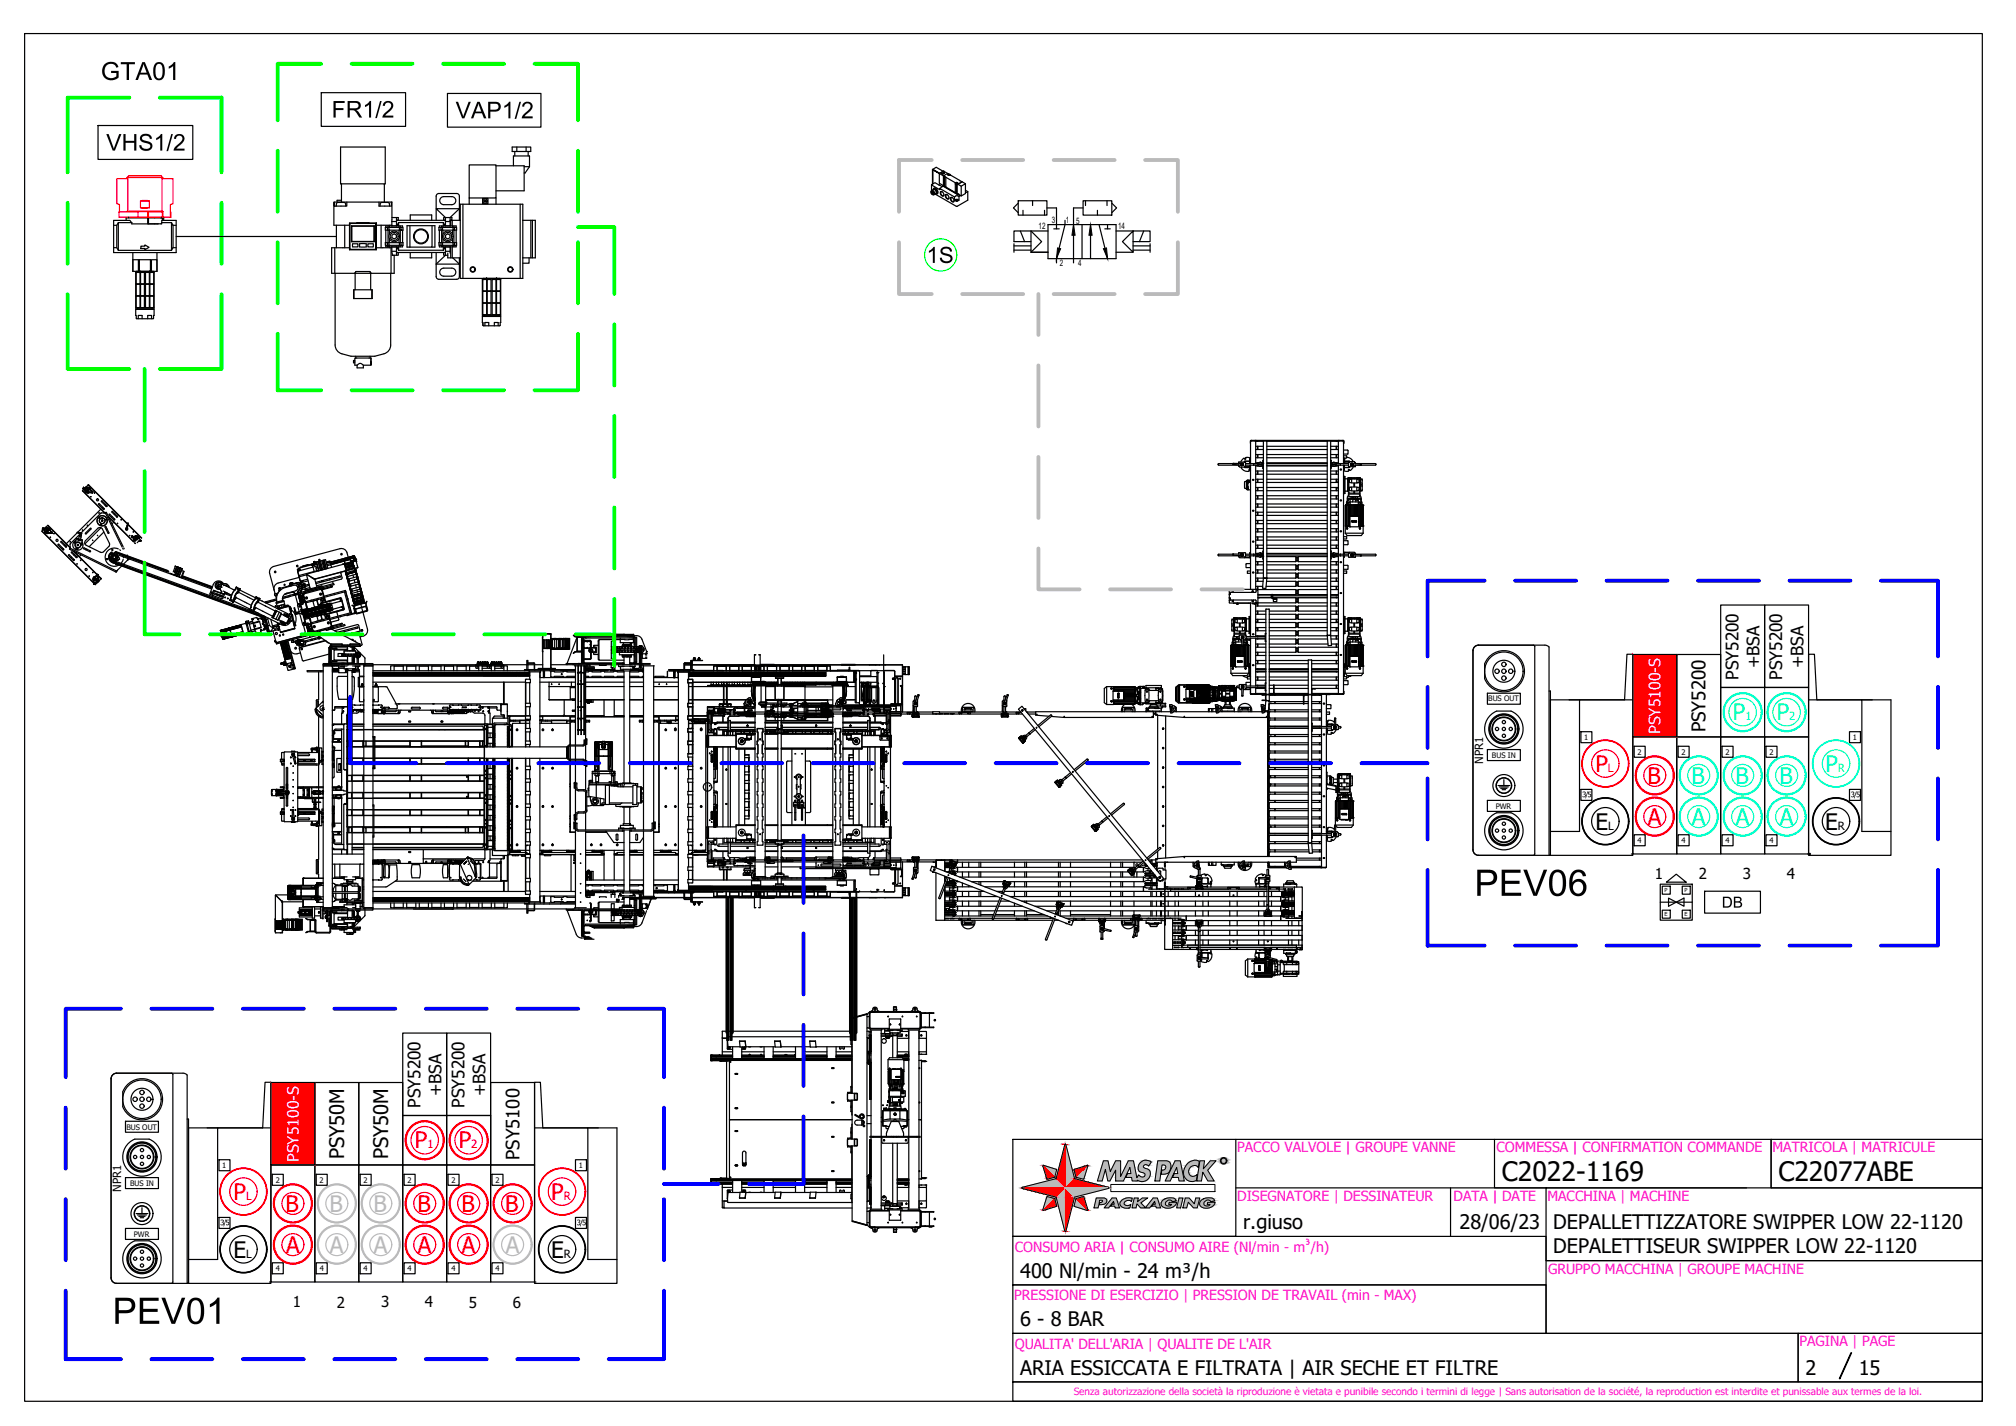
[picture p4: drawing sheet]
<svg xmlns="http://www.w3.org/2000/svg" width="420mm" height="297mm" viewBox="0 0 420 297" stroke-linecap="round" stroke-linejoin="round" font-family="sans-serif">
<defs><g id="words">
<g font-size="5.6">
<text x="313" y="245.9">C2022-1169</text>
<text x="370.6" y="245.9">C22077ABE</text>
</g>
<g font-size="4.7" fill="#0ff">
<text x="361.2" y="150.1">P</text>
<text x="370.3" y="150.1">P</text>
<text x="380.4" y="160.8">P</text>
<text x="352.5" y="163.2">B</text>
<text x="361.7" y="163.2">B</text>
<text x="370.8" y="163.2">B</text>
<text x="352.6" y="171.8">A</text>
<text x="361.8" y="171.8">A</text>
<text x="370.9" y="171.8">A</text>
</g>
<g font-size="4.7" fill="#f00">
<text x="332.5" y="160.8">P</text>
<text x="343.4" y="163.2">B</text>
<text x="343.4" y="171.8">A</text>
<text x="86.5" y="239.2">P</text>
<text x="95.6" y="239.2">P</text>
<text x="48.7" y="249.9">P</text>
<text x="114.9" y="249.9">P</text>
<text x="59.5" y="252.4">B</text>
<text x="87" y="252.4">B</text>
<text x="96.2" y="252.4">B</text>
<text x="105.3" y="252.4">B</text>
<text x="59.6" y="261">A</text>
<text x="87.1" y="261">A</text>
<text x="96.2" y="261">A</text>
</g>
<g font-size="4.7">
<text x="332.5" y="172.8">E</text>
<text x="380.4" y="172.8">E</text>
<text x="48.7" y="262">E</text>
<text x="114.9" y="262">E</text>
</g>
<g font-size="4.7" fill="#bababa">
<text x="68.7" y="252.4">B</text>
<text x="77.8" y="252.4">B</text>
<text x="68.8" y="261">A</text>
<text x="77.9" y="261">A</text>
<text x="105.4" y="261">A</text>
</g>
<g font-size="4.2">
<text x="71.7" y="241.5" transform="rotate(-90 71.7 241.5)">PSY50M</text>
<text x="80.9" y="241.5" transform="rotate(-90 80.9 241.5)">PSY50M</text>
<text x="259.1" y="256">r.giuso</text>
<text x="304.2" y="256">28/06/23</text>
<text x="323.7" y="256">DEPALLETTIZZATORE SWIPPER LOW 22-1120</text>
<text x="323.7" y="261.1">DEPALETTISEUR SWIPPER LOW 22-1120</text>
<text x="212.6" y="266.1">400 Nl/min - 24 m³/h</text>
<text x="212.6" y="276.2">6 - 8 BAR</text>
<text x="212.6" y="286.3">ARIA ESSICCATA E FILTRATA | AIR SECHE ET FILTRE</text>
<text x="376.3" y="286.3">2</text>
<text x="387.4" y="286.3">15</text>
</g>
<text font-size="3.9" x="355.5" y="152.6" transform="rotate(-90 355.5 152.6)">PSY5200</text>
<text font-size="3.8" x="108.2" y="241.6" transform="rotate(-90 108.2 241.6)">PSY5100</text>
<g font-size="3.6">
<text x="362.3" y="141.6" transform="rotate(-90 362.3 141.6)">PSY5200</text>
<text x="366.7" y="139.2" transform="rotate(-90 366.7 139.2)">+BSA</text>
<text x="371.5" y="141.6" transform="rotate(-90 371.5 141.6)">PSY5200</text>
<text x="375.9" y="139.2" transform="rotate(-90 375.9 139.2)">+BSA</text>
<text x="87.6" y="230.8" transform="rotate(-90 87.6 230.8)">PSY5200</text>
<text x="92" y="228.4" transform="rotate(-90 92 228.4)">+BSA</text>
<text x="96.8" y="230.8" transform="rotate(-90 96.8 230.8)">PSY5200</text>
<text x="101.2" y="228.4" transform="rotate(-90 101.2 228.4)">+BSA</text>
</g>
<g font-size="3.3" fill="#fafafa">
<text x="346.1" y="152.9" transform="rotate(-90 346.1 152.9)">PSY5100-S</text>
<text x="62.3" y="242.1" transform="rotate(-90 62.3 242.1)">PSY5100-S</text>
</g>
<g font-size="3.1">
<text x="344.9" y="183.2">1</text>
<text x="354.1" y="183.2">2</text>
<text x="363.3" y="183.2">3</text>
<text x="372.4" y="183.2">4</text>
<text x="61" y="272.3">1</text>
<text x="70.2" y="272.4">2</text>
<text x="79.4" y="272.3">3</text>
<text x="88.6" y="272.3">4</text>
<text x="97.7" y="272.4">5</text>
<text x="106.9" y="272.4">6</text>
</g>
<g font-size="2.9" fill="#f0f">
<text x="257.8" y="240.1">PACCO VALVOLE | GROUPE VANNE</text>
<text x="311.9" y="240.1">COMMESSA | CONFIRMATION COMMANDE</text>
<text x="369.4" y="240.1">MATRICOLA | MATRICULE</text>
<text x="257.8" y="250.2">DISEGNATORE | DESSINATEUR</text>
<text x="302.9" y="250.2">DATA | DATE</text>
<text x="322.5" y="250.2">MACCHINA | MACHINE</text>
<text x="211.5" y="260.8">CONSUMO ARIA | CONSUMO AIRE (Nl/min - m³/h)</text>
<text x="322.6" y="265.3">GRUPPO MACCHINA | GROUPE MACHINE</text>
<text x="211.4" y="270.9">PRESSIONE DI ESERCIZIO | PRESSION DE TRAVAIL (min - MAX)</text>
<text x="211.5" y="281">QUALITA' DELL'ARIA | QUALITE DE L'AIR</text>
<text x="375" y="280.5">PAGINA | PAGE</text>
</g>
<g font-size="2.4" fill="#0ff">
<text x="363.8" y="150.1">1</text>
<text x="372.9" y="150.1">2</text>
<text x="383" y="160.8">R</text>
</g>
<g font-size="2.4">
<text x="309.1" y="159.1" transform="rotate(-90 309.1 159.1)">NPR1</text>
<text x="335.1" y="172.8">L</text>
<text x="383.1" y="172.8">R</text>
<text x="25.3" y="248.2" transform="rotate(-90 25.3 248.2)">NPR1</text>
<text x="51.3" y="262">L</text>
<text x="117.5" y="262">R</text>
</g>
<g font-size="2.4" fill="#f00">
<text x="335.1" y="160.8">L</text>
<text x="89.1" y="239.2">1</text>
<text x="98.2" y="239.2">2</text>
<text x="51.3" y="249.9">L</text>
<text x="117.5" y="249.9">R</text>
</g>
<text font-size="2.1" fill="#f0f" x="223.8" y="290.5">Senza autorizzazione della società la riproduzione è vietata e punibile secondo i termini di legge | Sans autorisation de la société, la reproduction est interdite et punissable aux termes de la loi.</text>
<g font-size="1.9">
<text x="216.5" y="47.7">12</text>
<text x="219.2" y="46.5">3</text>
<text x="222.2" y="46.5">1</text>
<text x="224.3" y="46.6">5</text>
<text x="233" y="47.7">14</text>
<text x="220.9" y="55.4">2</text>
<text x="224.7" y="55.5">4</text>
</g>
<g font-size="1.6">
<text x="310.2" y="146.1">BUS OUT</text>
<text x="330.2" y="154.1">1</text>
<text x="386.1" y="154.1">1</text>
<text x="310.9" y="157.9">BUS IN</text>
<text x="341.3" y="157.2">2</text>
<text x="350.4" y="157.2">2</text>
<text x="359.6" y="157.2">2</text>
<text x="368.8" y="157.2">2</text>
<text x="329.7" y="166.1">3/5</text>
<text x="385.7" y="166.1">3/5</text>
<text x="311.7" y="168.4">PWR</text>
<text x="341.3" y="175.6">4</text>
<text x="350.5" y="175.6">4</text>
<text x="359.6" y="175.6">4</text>
<text x="368.8" y="175.6">4</text>
<text x="26.3" y="235.3">BUS OUT</text>
<text x="46.3" y="243.3">1</text>
<text x="120.6" y="243.3">1</text>
<text x="27.1" y="247">BUS IN</text>
<text x="57.5" y="246.3">2</text>
<text x="66.6" y="246.3">2</text>
<text x="75.8" y="246.3">2</text>
<text x="84.9" y="246.3">2</text>
<text x="94.1" y="246.3">2</text>
<text x="103.2" y="246.3">2</text>
<text x="27.9" y="257.6">PWR</text>
<text x="45.9" y="255.2">3/5</text>
<text x="120.2" y="255.2">3/5</text>
<text x="57.5" y="264.8">4</text>
<text x="66.6" y="264.8">4</text>
<text x="75.8" y="264.8">4</text>
<text x="84.9" y="264.8">4</text>
<text x="94.1" y="264.8">4</text>
<text x="103.3" y="264.8">4</text>
</g>
<g font-size="1.1">
<text x="346.9" y="185.8">P</text>
<text x="351.1" y="185.8">P</text>
<text x="346.9" y="190.8">E</text>
<text x="351.1" y="190.8">E</text>
</g>
<text font-size="1" fill="#bababa" x="254.8" y="242.2">R</text>
</g></defs>
<!-- layer: CONTORNO -->
<g fill="none" stroke="#000" stroke-width=".25">
<path d="M5.1 7h408v284.9h-408zM71.2 38.3h8.9v3.8M71.2 38.3h-.2v-7.7h9.3v7.7h-.2M71.2 38.3v3.8M103.4 34.5h5.8v5.2h-5.8M106.7 30.6h3.9v1h-3.9zM107 34.5v-2h3.4v2.2M107.3 31.6v.9M107.7 30.6v1M109.2 34.7h1.2M109.6 30.6v1M110.1 31.6v.9"/>
<path d="M110.4 34.7l-1 1.3h-.2M194.1 39.8a.45 .45 0 0 1 .5 .2 .45 .45 0 0 1-.1 .6M194.1 39.8l.4 .3v.5l-.4-.3zM194.1 39.8a.44 .44 0 0 1 .6 .2 .44 .44 0 0 1-.2 .6M194.1 39.9l.4 .2v.4l-.4-.2zM194.1 38.5v1.2M194.2 39.7l.3-.2a.51 .51 0 0 1 .6 .2 .51 .51 0 0 1-.1 .6M194.3 40h-.1M194.3 40h.1M194.4 39.9h.1M194.4 35.3l.7-.4 1.5 .8-.8 .4-1.4-.8-.1 3.1M194.4 39.9l-.1 .1"/>
<path d="M194.4 35.4v2.9M194.4 35.4l1.4 .7-1.4-.7M194.4 40l-.2 .1M194.5 39.5l.1-.2a.69 .69 0 0 1 .7 .3 .69 .69 0 0 1-.1 .8h-.2M194.6 39.5a.58 .58 0 0 1 .5 .8l-.4 .2M194.6 39.4a.54 .54 0 0 1 .6 .3 .54 .54 0 0 1-.1 .6M194.6 39.2a.71 .71 0 0 1 .7 .4 .71 .71 0 0 1 0 .8M194.7 39.5l.4 .2 .1 .5M195.7 38.6l-.8-.5-.8 .4 1.8 1v-.2l3 1.7v.7l.4 .2 .6-.2v-.8M195.8 38.5l.6 .4M195.8 36.1l.8 .5v2.1l-.8-.5zM195.8 38.5l-.1 .1"/>
<path d="M195.8 36.1h.1M196.1 39.9a.63 .63 0 0 1 .5 1 .63 .63 0 0 1-.5-1zM196.3 36.2h.3M196.3 36.2h.1M196.3 36.1l.3 .1-.2 .1zM196.4 39.9h-.2a.49 .49 0 0 0-.1 .6 .49 .49 0 0 0 .6 .2v-.1M196.4 36.2h.1M196.5 38.8l3.6 1.9-.2 .2-.3-.1M196.5 38.7l-.6 .6M196.5 38.7v.1M196.5 38.7l2.6 1.5M196.6 35.7l-.8 .4"/>
<path d="M196.6 35.7h.1M196.6 35.7l.9 .4M196.6 36h.3M196.6 36h.1M196.6 36.2h.1M196.6 36h.3l-.2 .1zM196.6 38.7l.5 .2M196.6 38.7h-.1M196.7 36h.1M196.8 36.7v2.1M196.9 36h.1M196.9 36.7v2.1"/>
<path d="M197.1 36.9v2.1l2 1.1M197.5 36.4h.1M197.6 36.3l.4 .1-.4 .1zM197.7 36.2v.1M197.7 36.2l-.2-.1-.9 .5 2.5 1.5M197.7 36.2l-.1 .3 .4-.1 2 1.2M198 36.4h.1M199.1 38.3v1.9l.5 .2M199.1 38.3l.1 .1M199.1 38.3l.1-.3h.4l-.1 .5M199.1 38.2l.1 .2M199.1 38.2v.1"/>
<path d="M199.2 38.4h.1M199.2 38.1h.4l-.4 .1zM199.3 38.4l.2 .1M199.3 38.5l.1 1.8 .2 .2M199.5 38.4h-.2M199.5 38.3h.1M199.6 38.2h.1M200 37.6l.5 .3-.9 .5 .7 .4v2M200.3 38.8l.9-.5v2l-.9 .5-.7-.4M201.2 39.6l.5 .3-.5 .3M201.2 38.3l-.7-.4-.9 .5-.1-.1v2M201.7 39.9v1.8l-2.3 1.3-4.5-2.6"/>
<path d="M23.7 45.9h3.4l.4 .5v.2h6.2v-.7h3v6.7h-13zM23.7 46.9h.6M23.7 51.6h.6M24.7 46.4l-.4 .5v4.7l.4 .5M26.8 45.2v.2M27.5 46.4h-2.8v5.7h11M27.7 52.6v3.9h3.9M27.7 54.1h1.1v2.4M29 56.5v-2.4h2.4v2.4M29.4 51.3h.8v-.3l.9 .5-.9 .5v-.2h-.8zM30.8 45.4h-4.5v.5M30.9 45.4h-.1v1.2h1.4"/>
<path d="M30.9 45.4h2.6M30.9 45.4v1.2M31.6 56.5v-2.4h1.1v2.4M31.6 56.5h1.1M32.7 52.6v3.9M32.9 46.6h.1M33.5 45.4h.3v.5M33.6 45.2v.2M33.7 46.4h2M33.8 45.4h.3v.5M35.7 46.4l.4 .5M35.7 46.4v5.7"/>
<path d="M36.1 46.9h.6M36.1 51.6h.6M36.1 51.6l-.4 .5M36.1 46.9v4.7M36.7 49.3h33.4M69.7 42.1h11.9M69.8 51.6v5.3M69.8 56.9v15M70.1 42.9v-.6l.3-.1h1.5l.2 .7M70.1 46.9v4.7M71.2 41.7h-.9v.4M71.8 46.9v4.7"/>
<path d="M72.3 42.1v.8h-2.6v-.8h-.1v4.8h3.2M72.8 51.6h-3.7v5.3h4.9M72.8 46.5h.1M72.9 51.9l-.1 .1M73.3 47.1v3.3h4.7v-3.3M73.3 47.1h.1M73.3 47.1h4.7M73.3 47.1h4.7v3.2h-4.7zM73.3 50.3v.1M73.5 50.8h1.1v.6h-1.1zM74 56.9l.2-.3h2.9l.2 .3M74 56.9v3.5"/>
<path d="M74.2 56.6l-.2 .3h3.3l-.2-.3M74.3 46.5h2.6M74.9 50.8h1.4v.6h-1.4zM76.7 50.8h1.1v.6h-1.1zM77.3 56.9v3.5M78 50.3v.1M78 47.1h.1M78.3 46.5h-5.4v5.4h5.4M78.3 46.5h.1v5.5zM78.4 46.5h-5.6v5.5h5.6M78.4 46.9h3.3M79 42.1v.8h2.6v-.8h.1v3.7"/>
<path d="M79.2 42.9l.1-.6 .3-.1h1.4l.2 .7M79.4 46.9v4.7M80.4 51.1v.3h.5v-.3M80.4 47.9v2.6M80.7 47.4h-.4v.5h.4M80.7 50.5v.6M80.9 47.1v.3M80.9 47.9v2.6M81 50.5v.6h2.3M81 47.4h-.3v.5h.3M81.1 51.1v.3h-.2M81.1 47.1v.3"/>
<path d="M81.1 47.9v.8M81.1 49.7v.8M81.2 46.9v.2M81.2 51.4v.2M81.4 56.9v15a1.9 1.9 0 0 1-1.4 1.8l-1.9 .5h-4.9a3.5 3.5 0 0 1-3.1-1.4l-.3-.9M81.5 51.6v5.3M81.5 51.4v.2h-3.1M81.5 46.9v.2M81.7 52.7v-1.3h.9v1.8M81.7 46.1v.9h.9M81.7 52.3h.9M81.7 46.1h.9"/>
<path d="M81.7 45.8v.3M81.7 47v.1M81.7 49l.5-.3 .4 .3v.5l-.4 .3-.5-.3zM81.7 45.3h1.3v.6h-.4M81.7 52.7v.5h.5v3.7h-4.9M82.6 46.8h.2v.3M82.6 52.6h.4v.6h-1.3M82.6 45.3v1.7M82.6 45.9h10.2M82.6 52.6h10.2M82.6 47v.1M82.8 46.8l.3-.4v.7"/>
<path d="M82.8 51.4v.3h-.2M82.8 51.7l.3 .4M83.1 46.4h9.3M83.1 52.1h9.3M83.1 51.4v.7M83.2 47.1h-2.8v.3M83.2 47.1h.7v.3M83.2 47.1v.3M83.2 47.9v.8M83.2 49.7v.8M83.2 51.1v.3M83.3 50.5v.6h.3"/>
<path d="M83.3 47.4h-2.3v.5h2.3M83.4 47.1v.3M83.4 47.9v2.6M83.4 51.1v.3M83.6 50.5v.6h.4v-.6h-3.7v.6h.7M83.6 47.4h.4v.5h-.7v-.5h.3v.5M83.9 51.1v.3h-2.8M83.9 47.9v2.6M85.4 51.5h-.6v-4.5h5.8v4.5h-.6M85.4 47v4.5M85.5 45.9v-1.1h4.5v1.1M85.5 52.6v1.1h4.5v-1.1"/>
<path d="M90 47v4.5h-4.6M90.9 45.9v-5l.3-.5 .3-.1h3.7l.5 .3v5.3M90.9 52.6v2.4h4.8v2.6l-.2 .5-4 .1-.5-.3-.1-2.9 1.9-1.8M91.6 51.1v.3h.4v-.3M91.6 47.9v2.6M91.9 41.2l.6-.2h1.7a.84 .84 0 0 1 .8 .8 .84 .84 0 0 1-.8 .8h-1.7a.84 .84 0 0 1-.8-.5 .84 .84 0 0 1 .2-.9zM91.9 56.1l.6-.2h1.7a.84 .84 0 0 1 .8 .8 .84 .84 0 0 1-.8 .8h-1.7a.84 .84 0 0 1-.8-.5 .84 .84 0 0 1 .2-.9zM91.9 50.5v.6M91.9 47.4h-.4v.5h.4M92 47.1v.3M92 47.9v2.6M92.2 50.5v.6h2.2"/>
<path d="M92.2 47.4h-.3v.5h.3M92.3 51.1v.3h-.3M92.3 47.1v.3M92.3 47.9v.8M92.3 49.7v.8M92.4 46.4l.3 .7M92.4 46.4v.7M92.4 51.4v.7M92.7 51.7h.1M92.7 46.8h.1M92.7 51.7l-.3 .4M92.7 51.4v.3"/>
<path d="M92.8 45.9h-.3v-.6h.3l-1.9-1.8h4.8l-1.9 1.8v1.7M92.8 52.6h-.3v.6h.3M92.8 46.1v.9h1M92.8 52.3h1M92.8 53.2h.5M92.8 47v.1M92.8 46.1h1M92.9 49l.4-.3 .5 .3v.5l-.5 .3-.4-.3zM93.3 52.7v1h2.6M93.8 45.9h2.1M93.8 45.9h.4v-.6h-1.4v.8M93.8 52.7v-1.3h-1v1.8"/>
<path d="M93.8 47v.1M93.9 45.9v1.2M93.9 51.4v2.3M94.3 45.9v1.2M94.3 51.4v2.3M94.3 47.1h-2.7v.3M94.3 47.1h.8v.3M94.3 47.1v.3M94.3 47.9v.8M94.3 49.7v.8M94.3 51.1v.3M94.4 53.7l1.3 1.3v-1.3"/>
<path d="M94.4 50.5v.6h.3M94.4 47.4h-2.2v.5h2.2M94.6 47.1v.3M94.6 47.9v2.6M94.6 51.1v.3M94.7 50.5v.6h.5v-.6h-3.7v.6h.7M94.7 47.4h.5v.5h-.8v-.5h.3v.5M95.1 51.1v.3h-2.8M95.1 47.9v2.6M95.9 42.5h13.1v15.5h-13.1zM96.5 42.5v15.5M97.8 41.2h5.6v-6.9h-5.6v8.2"/>
<path d="M100.6 41.3h1.1v1.1h-1.1zM103.4 41.2v1.3M108.4 42.5v15.5M109 45.9h2.6v7.8h-2.6M110.3 53.7v1.1h-1.3M110.6 45.9v7.8M111 45.9v7.8M194.2 40h.1M194.3 40.3h.1M194.4 40l.1 .2M194.5 40.2l-.2 .1M194.5 40.2h.1"/>
<path d="M194.5 40.3h.1M194.6 40.3l-.2 .1M197.1 40.5a.63 .63 0 0 1 .6 1 .63 .63 0 0 1-.6-1zM197.4 40.6l-.1-.1a.49 .49 0 0 0-.1 .6 .49 .49 0 0 0 .5 .2l.1-.1M198.2 41.1a.63 .63 0 0 1 .5 1 .63 .63 0 0 1-.5-1zM198.5 41.2l-.2-.1a.49 .49 0 0 0 0 .6 .49 .49 0 0 0 .5 .2v-.1M199.3 41.6l.3 .1-.3 .1zM199.6 40.5h.1M199.6 41.6l.3 .1M199.6 40.8h-.3l-.4 .2M199.6 41.6l-.3-.1-.4 .2M199.6 40.4v.1"/>
<path d="M199.6 40.4h.1M200.2 40.7h-.1M220.2 43.3v2.6M73.8 60.4v1.8h3.8v-1.8l-.1 1.8M73.8 60.4v1.8M73.8 60.4h3.7M74 75.1h-.3v.2v.3h.3M74.1 74.2v.4M74.4 76.1v.5h1.3v-.5h1.6M74.4 76.1l.7-.4 .6 .4M77.1 74.2v.4M77.3 74.6h-3.3v1.5h.4"/>
<path d="M77.3 75.3v.8zM77.3 74.6v.7M257 96.6h-3l-.1 .2 .1 .1h4.1M257 96.5v.2l1.6 .2M257 96.5h1.6M257.1 96.5l-.1 .3M258.6 96.9h.1M258.6 96.9l.5 .1M258.6 96.5v.1M258.6 96.5h.1M258.7 96.9h.3M258.7 96.5v.4"/>
<path d="M258.7 96.5l-.1 .1M258.7 96.9h.1M258.7 96.5v.1M258.7 96.6v.3M258.7 96.6h.3M258.8 97.3h-.1a1.17 1.17 0 0 0 1.7 .8l-.1-.2 .1-.1M259 96.9h.1M259 96.6v.3M259.1 96.6l-.1 .3M259.1 96.6h-.1M259.1 96.5h-.5M259.3 97.3l1.2 .1"/>
<path d="M259.4 97.3h.1M259.4 96.3h.2v.8h-.2v.2h-1.1l-.2-.5M259.4 96.3h-1.3v.2M259.4 96.1h.1M259.4 96.2h.1M259.5 97.3h.1M259.5 97.3v.1M259.5 96.1h-.1M259.5 96.1h.1M259.6 96.9h2.6v.2M260.4 96.1l.1-.6v.6M260.5 97.4v.5l-.1-.5"/>
<path d="M260.5 96.1h.1M260.5 96.9l-.1 .3h-1M260.5 96.1h-1l-.2 .2 .2-.2M260.5 96.1v.2M260.5 97.8h.1M260.5 97.3l.1 .6M260.5 96.2h.1M260.5 97.3v.1M260.5 97.8l.1 .2M260.5 97.2v.1M260.5 97.3h.1M260.6 97.1v.2"/>
<path d="M260.6 96.3l-.1 .3M260.6 96.9v.2M260.6 97.1l-.2 .2h-1M260.6 97.4h-.1M260.6 95.5l-.1 .6M260.6 96.1v.5M260.6 96.9v18.5M260.6 95.4l-.9-.1-.1 .4-.4-.2-.6 .8M260.7 91.7h19.2M260.7 91.7l1 .1M260.7 91.7l-.1 .2v.5M260.7 91.8h.1"/>
<path d="M261.1 99.9h.2l-.2 .1zM261.3 96.6v.3v-.3M261.7 91.7l17.3 .1M261.7 91.8v4.8M261.7 96.9v18.5M261.7 91.9h1.6M261.7 93h1.6M261.7 93.6h1.6M261.7 94.7h1.6M261.7 95.3h1.6M261.7 96.4h.6M261.7 97.1h.6"/>
<path d="M261.7 98.1h1.6M261.7 98.8h1.6M261.7 99.8h1.6M262.1 91.9h.1M262.1 91.8h-1.5v4.8M262.1 93v.6M262.1 94.7v.6M262.1 96.4v.1M262.1 96.9v.2M262.1 98.1v.7M262.1 99.8v.7M262.2 93v.6"/>
<path d="M262.2 94.7v.6M262.2 96.4v.1l-2.6 .1M262.2 98.1v.7M262.2 99.8v.7M262.4 96.7l.2 .1h-.2zM262.6 96.7h.1M262.6 96.8h.1M262.6 96.3a.42 .42 0 0 0-.5 .4 .42 .42 0 0 0 .5 .4M262.6 97.1h.1M262.6 96.3h.1M262.6 96.3l.5 .1M262.7 96.7h.2v.1z"/>
<path d="M262.7 96.8h.1M262.7 96.7h.1M263 96.4h.2M263 97.1h.2M263.1 97l-.5 .1M263.1 96.4l.1 .1M263.2 96.5l-.1 .5M263.2 96.5h.1M263.2 96.9h.1M263.3 95.9h-.1v1.7h.1M264 96.5h12.6M264 96.9h12.6"/>
<path d="M264 91.9h12.6M264 93h12.6M264 93.6h12.6M264 94.7h12.6M264 95.3h12.6M264 96.4h12.6M264 97.1h12.6M264 98.1h12.6M264 98.8h12.6M264 99.8h12.6M277.3 95.9h.1v1.7h-.1M277.3 91.9h1.6"/>
<path d="M277.3 93h1.6M277.3 93.6h1.6M277.3 94.7h1.6M277.3 95.3h1.6M277.3 98.1h1.6M277.3 98.8h1.6M277.3 99.8h1.6M277.4 96.5h.1M277.4 96.9h.1M277.4 96.4h.2M277.4 97.1h.2M277.4 97h.1"/>
<path d="M277.5 97l.5 .1M277.7 96.7l.2 .1h-.2zM277.9 96.7h.1M277.9 96.8h.1M278 97.1h.1M278 96.3h.1M278 96.3l-.5 .2M278 96.3a.43 .43 0 0 1 .5 .4 .43 .43 0 0 1-.5 .4M278.1 96.7h.1v.1zM278.1 96.8h.1M278.1 96.7h.1M278.3 96.4h.6"/>
<path d="M278.3 97.1h.6M278.5 96.5l2.5 .1M278.5 91.9h.1M278.5 93v.6M278.5 94.7v.6M278.5 96.4v.1M278.5 96.9v.2M278.5 98.1v.7M278.5 99.8v.7M278.6 93v.6M278.6 94.7v.6M278.6 96.4v.1"/>
<path d="M278.6 96.9v.2M278.6 98.1v.7M278.6 99.8v.7M278.6 91.8h1.4M278.9 91.8v4.8M278.9 96.9v18.5M279 91.7h.9M279.3 97.7l.3 .1-.2 .1zM279.3 96.6v.3v-.3M279.9 91.7l.2 .2v.5l-.1-.1M279.9 91.8l.1 .1M280 94.9h.7v.5h-.7"/>
<path d="M280 93.8l.9 .1v.7h-.9M280 96.1l.1 .2M280 97.3h.1M280 95.5h.1M280 91.8v4.8M280 96.9v18.5M280 99.2h.3M280.1 97.2l-.1 .7M280.1 95.5v.6M280.1 96.3v.3M280.1 96.9v.3M280.1 97.4h.1"/>
<path d="M280.1 97.3h.1M280.1 95.5v.1M280.1 96.1v.1M280.1 97.2v.1M280.1 97.3l.1 .1M280.1 97.4h1.1M280.1 96.1h.1M280.2 96.9l-.1 .3M280.2 96.1h-.1M280.2 97.4l-.1 .5 .1-.4M280.2 96l-.1-.5 .1 .6M280.2 96l.1 .1"/>
<path d="M280.3 99.2v3.6M280.3 99.2v.1M280.3 95.4l-.1 .3M280.3 97.4l-.1 .1M280.3 99.7h.6M280.7 95.3a1.14 1.14 0 0 1 1.2 .8l-.1 .1M280.9 99.7v2.6M280.9 99.8h.2M281 99.9l.7-.1v.8l-.7-.1zM281 99.5h2.5M281 99.6l.1 .1M281 99.5h.7"/>
<path d="M281 99.5v.1M281 99.6h2.4M281 96.9h-2.5M281.1 99.9v-.2h2.3v.2M281.1 99.6v.1M281.1 96.1h.1M281.2 97.3h.1M281.2 96.1h.1M281.2 96.1v.1M281.2 96.1h-1.1M281.2 96.1l.1 .1M281.2 96.1l-1 .1-.1 .1"/>
<path d="M281.2 97.3l-.1 .1M281.2 96.3h-.9l-.1 .3M281.2 97.9l-.1-.1v.3l-.4 .1-.7-.2M281.3 97.3h-.1zM281.3 97.2l-.1 .1M281.3 97.3l-.1 .1M281.5 96.5l.5 .1M281.6 96.9h.4M281.6 96.9h.1M281.6 96.9h.3M281.6 96.5v.4M281.6 96.5v.1"/>
<path d="M281.6 96.5l.4 .1M281.6 96.6v.3M281.6 96.6h.4M281.9 96.9h.1M282 96.6l-.1 .3M282 96.9h.1M282 96.6h.1M282 96.6v.3M282 96.9l-.5 .1M282 96.9h1.7M282 97.2l-.4 .6-.4 .1M282.1 96.6l1.6 .1v.2"/>
<path d="M282.2 99.7l-1.2 .2M282.2 99.5v.1M282.2 99.7h.1M282.2 99.7l.6 .1M282.5 96.6l-.2-.4h-1.1v.1h-.2v.9h1.5v-.3M282.5 96.6h4.1l.2 .1-.2 .2h-2.9M282.8 99.8l.7 .1v.6l-.7 .1zM282.8 99.5h.7M282.8 99.5h.1M283.4 99.8h.1M283.4 99.6v.1M283.5 99.5l-.1 .1"/>
<path d="M283.5 99.6l-.1 .1M283.5 99.8h.1M283.6 96.7v.2M8.8 110.6l10.7 10.9M8.8 110.6l10.7 10.8M8.8 110.2h.1M8.9 110.2h.1M8.9 110.2l.3 .2M8.9 109.9l-.1 .3M9 109.9v.1M9 109.9h.1M9 110l.3 .1"/>
<path d="M9 110h.1M9 110l-.1 .2M9.1 110.3l-.3 .3M9.3 110.5h.1M9.3 110.5v.3M9.3 110.1l-.1 .3M9.3 110.8l.1-.1v.2M9.3 110.8h.1M9.4 110.8h.1M9.4 110.9h.1M9.4 110.9l.4 .2M9.4 110.8v-.2l.3 .4h.4"/>
<path d="M9.5 110.2l-.2-.1-.1 .3 .1 .1M9.5 110.1h.1M9.5 110.1h-.1M9.5 110.1l1.2 .6-.2 .4-1.2-.6zM9.5 110.9l.6 .1M9.6 110l-.1 .1M9.6 110v.1M9.6 109.8l-.4 .3M9.6 110h.1M9.6 110.1h.5l.2 .4M9.6 110.1l.6 .1M9.8 110.4l-.1 .2 .2 .1"/>
<path d="M9.8 110.4h.1M9.8 110.5l.1 .1zM9.8 111.1h.1M9.9 110.5l-.1 .1M9.9 109.4l-.6 .7M9.9 110.4l.1 .2M10 110h-.4M10 110h.1M10 111.1h-.1M10 110.6l-.1 .1M10 110l.2 .1M10.1 111v.1"/>
<path d="M10.1 111.1h-.1M10.1 111.1h.1M10.2 111h.1M10.2 111l-.1 .1M10.3 110.1h.1M10.3 110.1v.1M10.3 110.3v.2M10.3 110.2v.1h.1M10.3 110.2h.1M10.4 110.2v.1M10.4 110.3v.2M10.4 110.5v.1"/>
<path d="M10.5 111h.1M10.5 111l.1 .1M10.6 110.9l-.1 .1M10.6 110.9l.1 .1M10.6 110.9h.1M10.6 111.1h.1M10.6 110.8v.1M10.6 110.8l.3 .1M10.6 111l.2 .1M10.6 110.7v.1M10.6 110.7h.1M10.6 110.7l.1 .1"/>
<path d="M10.7 110.8l-.1 .2zM10.7 110.8h.1M10.8 111.1h.1M10.9 110.9h.1M10.9 110.9l-.1 .2M12.1 113.4l1.2 1v.1h-.2zM12.7 112.9v-.1h.1l1.1 1M12.7 112.9l1 1h.2v-.1M13 114.1l-.2 .1M13.2 114.3l-.1 .2 .2-.1M13.6 113.5l-.2 .2M13.8 113.7l-.1 .2 .1-.1"/>
<path d="M14.3 115.6h.1l1.1 1.1h-.2zM14.6 114.2l9.7 4.8-.1 .2M14.6 114.2l-.1 .2 9.7 4.8M14.6 114.2v-.3l-.1 .5M14.9 116.1l-.1 .1M15 115l1 1M15 115h-.1v.1l1 1h.1v-.1M15.3 114.8l4.9 4.9M15.4 116.5l-.1 .2 .1-.1M15.5 114.9l4.7 4.7M15.5 115.5l-.1 .1M15.6 112.9l.2-.1 .1 .1-.3 .3-.2-.1z"/>
<path d="M15.7 112.9l-.1 .1M15.8 114.2l.5 .2h-.3zM15.9 115.1l-.1 .1M15.9 112.2v.3a1.1 1.1 0 0 0-.6 1.5 1.1 1.1 0 0 0 1.5 .4 1.1 1.1 0 0 0 .3-1.6l.1-.3M15.9 112.1l1.3 .4zM16 115.9l-.1 .2 .1-.1M16.1 111l-2.3 2.2M16.1 110.9l.3 .1M16.1 110.9v.1M16.3 112.3l.2 .1M16.3 112.4v.2l.4 .1v-.2M16.4 112.2l.1-.5 .4 .2-.1 .4"/>
<path d="M16.4 111.1h.2M16.5 112.4l.3 .1M16.6 111.1l.1 .1-2 2.1-.1 .7-4.7-4.6 4.7 4.7M16.6 111h.2M16.6 111v.1M16.6 111l-.2-.1v.2l-.3-.1M16.6 111.6v.2M16.6 111.3l.4 .1-.1 .2h-.3zM16.7 111.2l.3 .1M16.7 111.3h.1M16.8 111.1l-.1 .1M16.8 111v.1"/>
<path d="M16.8 111h.2v.3M16.9 111.6l-.1 .2M16.9 115.6l-.4 .3M16.9 111.3v.1M16.9 113.1l.2 .2v.3zM17.2 102.2l4.6 4.6M17.3 101.8h.1M17.3 101.8l.3 .1M17.4 101.5l-.1 .3M17.4 101.5h.1M17.4 101.5l.3 .2M17.5 101.9l-.3 .3"/>
<path d="M17.7 102.1h.1M17.7 102.1v.2M17.7 102v.1M17.7 102.3l.2-.1-.1 .2M17.7 102.3l.1 .1M17.7 102.3h.1M17.7 101.7l-.1 .2M17.8 102.4l.1 .1M17.8 102.4h.1M17.8 102.2l.3 .3h.5M17.9 102.4l.5 .2M17.9 102.5l.2 .2"/>
<path d="M17.9 101.7h-.2l-.1 .2 .2 .1M17.9 101.7l1.2 .5-.2 .4-1.2-.5zM18 101.6l-.1 .1M18 101.4l-.3 .2M18 101.7h.1M18 101.7h.5l.3 .3M18.1 114.4l-.2 .1M18.1 102.7h.1M18.1 101.5l.1 .2-.2-.1M18.1 101.5l-.1 .1M18.1 102.1l.1 .1M18.2 102l-.1 .1"/>
<path d="M18.2 102h.1M18.2 102.2h.1M18.2 101.6l.5 .2M18.2 102.2h.2M18.2 102.2l.1 .1M18.2 102h.2M18.3 102.1h.1M18.3 102.3h.1M18.3 101.9l-.1 .1M18.3 101.9l.1 .1M18.3 101.9h.1M18.3 101.5h-.2"/>
<path d="M18.4 101.5h.1M18.4 101.5l.2 .1M18.4 102.2l-.1 .1M18.4 101l-.7 .7M18.4 102h.1M18.4 102l.1 .1M18.5 102.2l-.2 .1M18.5 102.2h.1M18.5 102.1v.1M18.5 102.1l-.1 .1M18.5 102.7h-.4M18.5 102.6v.1"/>
<path d="M18.5 102.6h.1M18.5 102.5l.1 .1M18.5 102.5v.2M18.6 102.5h.1M18.6 101.6h.1M18.6 102.6h.1M18.6 101.6l.2 .2M18.7 102.5l-.1 .1M18.7 101.8v.2M18.7 101.8h.1M18.7 114.9h.2l-.1-.2-1.4-.5 1.3 .7M18.8 102v.1"/>
<path d="M18.8 102h-.1M18.8 101.8l.1 .1M18.8 110h.2v.2l-1.2 1zM18.8 101.8h-.1M18.8 101.8h.1M18.9 101.9h.1M18.9 101.9v.2M18.9 101.9l-.1 .1M18.9 102.6h.1M19 102.6h.1M19 102.6l.2 .1M19 102.5l-.1 .1"/>
<path d="M19 102.5h.1M19 102.4l.1 .1M19.1 102.6h.1M19.1 102.3l-.1 .2M19.1 102.3h.1M19.2 102.3l-.1 .3zM19.2 102.4h.1M19.2 102.3h.1M19.2 102.6h.1M19.2 102.7h.1M19.3 102.7h.1M19.3 102.5v.2"/>
<path d="M19.3 102.4l-.1 .3M19.3 102.4v.1M19.4 102.5h.1M20.1 119.9l.2 .2M20.2 119.6h.1M20.2 119.6l.3 .1M20.2 119.6l-.1 .3M20.4 119.8l.7 .7-.7-.6M20.4 119.7l-.1 .3M20.5 119.7h.1M20.5 104.9h.2l1 1.2-1.2-1zM20.8 107.8l-.2 .1"/>
<path d="M21 106.1l-4.8 4.8M21.1 109.9l-3.4 3.4M21.3 104.3l1 1v.2h-.2M21.3 104.3h-.2v.2l1 1M21.4 105.7l-.1 .1M21.5 106l.2-.1-.2 .2M21.6 114.9l-.7 .1-2.9-1.4-.4-.5 .2-.5 2.6-2.5 .3-.2h.4l.2 .3 1.6 3.2-.2 .4-1.1 1.1M21.6 110.8l-3 3.1M21.7 106.8l-.7 .1-4.1 4.1M21.7 106.8h.3M21.7 106.8h.1M21.9 109.6l.8 1.4v.1h-.2z"/>
<path d="M22 106.8l.2-.1 3.5 7.2M22 106.8l3.5 7.2M22 105.1l-.1 .1M22.1 105.4l.2-.1-.2 .2M22.2 106.7l-.5 .1M22.3 110.2l-.2 .1M22.6 107.5l5.3 5.3M22.6 107.7l5.2 5.2M22.7 115.7l1.5-.7 .7 1.5-1.5 .7zM22.7 107.1h.2l1 1.2h-.2zM22.8 115.7a1.12 1.12 0 0 0 .6 1.4M22.8 115.9a1.01 1.01 0 0 0 .5 1"/>
<path d="M22.9 116.1l.3 .7M23 108l-.1 .1M23.3 115a1.2 1.2 0 0 0-.6 1.6 1.2 1.2 0 0 0 1.6 .6M23.3 106.5l1.2 1v.2l-1.2-1zM23.4 115l-.6 .6M23.4 107.6l-.2 .2M23.4 115.1l-.4 .4M23.4 117.2l31.5 11.5M23.4 115.2l-.3 .3M23.4 117.1l31.5 11.5M23.5 117l31.4 11.4M23.5 116.9l31.3 11.4"/>
<path d="M23.5 115.6a.69 .69 0 0 1 .9 .4l-.1 .1h.1a.54 .54 0 0 1-.8 .4 .54 .54 0 0 1-.1-.9zM23.7 108.2l.2-.1-.2 .2M23.7 108.8l-.4 .3M23.8 115l.1 .1M24 107l-.2 .2M24.1 114.9v.1M24.1 114.9l-.1 .1M24.1 115h.1M24.1 115.2l11 4M24.2 115.1l10.9 4M24.2 115l11 4M24.2 116.9l-.4 .1"/>
<path d="M24.2 114.9l10.8 3.9M24.3 117l-.6 .1M24.3 107.6l.1-.1-.1 .2M24.3 116.2h.1M24.3 117.1h-.8M24.4 115.2l.4 1M24.4 117l27.6 10.1M24.5 118.8l-.3 .4M24.5 118.8l-.2 .2M24.6 116.7l-.1 .1M24.6 116.6l.1 .1M24.7 116.7h.1"/>
<path d="M24.7 114.3a1.91 1.91 0 0 0-2.6 1 1.91 1.91 0 0 0 1.1 2.6 1.91 1.91 0 0 0 2.5-1.4M24.9 115.7l10.3 3.7M24.9 116.5h-.1M24.9 116.5h.1M24.9 114.5l.2 .2M25.6 114.2l.1 .2M25.7 116v.2M25.8 114.1l.1 .2M26.3 110.1h.2v.2h-.2zM26.3 115.7l.1 .2M26.3 110a.17 .17 0 0 0-.1 .3 .17 .17 0 0 0 .3 0 .17 .17 0 0 0 0-.2M26.3 110l-.1 .2 .1 .2 .3-.1-.1-.3"/>
<path d="M26.4 109.7l-.1 .4M26.5 109.5l-.1 .2h.2v-.2M26.5 109.5h.1M26.5 109.5l.1-.6h.1l-.1 .6M26.5 115.6l.1 .2M26.5 116.7l-2 2.1M26.6 109.1l-8.2-8.1 8.2 8.2M26.6 109.7l-.1 .4M26.7 109.3l2.8 2.8M26.7 109.2l2.8 2.9M26.7 116l.2 .4-.2 .1-.2-.4M26.9 116.4l-.4 .3 .2-.2"/>
<path d="M27.4 111.9h.1M27.5 111.6l-.1 .3M27.5 111.6h.1M27.6 111.6l.2 .2M27.6 111.6l-.2 .3M27.6 111.6h.1M27.8 112.2v.1M27.8 112.2h.1M27.8 112.3l.2-.1 .3 .4M27.8 112.3h.1M27.8 112.1v.1M27.8 112.2l.3-.4 1 .5"/>
<path d="M27.8 112.2l.7 .3M27.8 112.4l.2 .2M27.9 112.2h-.1M27.9 111.8l-.2 .2-.3-.1M27.9 112.3l.3 .4M28 112.6h.1M28 112.6l.1 .1M28 113.1l.2 .1M28 111.8h-.1l-.2 .2 .2 .1M28.1 111.7l-.1 .1M28.1 111.7h.1M28.1 113.1l.1 .1"/>
<path d="M28.2 111.8h.4l.3 .3M28.3 112.2v.1M28.3 112.1v.1M28.3 112.3h.1M28.3 111.6l-.2 .1M28.3 111.7l-.2 .1M28.3 112.3l.1 .1M28.3 112.3h.2M28.4 112.1h.1M28.4 112.1l-.1 .1M28.4 112.2h.1zM28.4 112l-.1 .1"/>
<path d="M28.4 112l.1 .1M28.4 112h.1M28.4 111.6v.1l-.1-.1M28.4 111.6h-.1M28.4 111.6h.1M28.4 112.4h.1M28.4 111.7l.5 .4M28.5 112.3l-.1 .1M28.5 111.6h.1M28.5 112.1h.1M28.5 112.1l.1 .1M28.5 111.6l.3 .1 .2 .4"/>
<path d="M28.6 112.1h.1M28.6 112.1v.1M28.6 112.3l-.2 .1M28.6 112.3h.1M28.6 112.2v.1M28.6 112.2l-.1 .1M28.9 112.1h.1M28.9 112.7l-.3 .4M29 112.1h.1M29 112.1v.1M29 112.2h.1M29 112.1h-.1"/>
<path d="M29 112.7h.1M29.1 112.7v.1M29.1 112.7h-.1M29.1 112.6v.1M29.1 112.6l.1 .1M29.1 112.6l-.1 .2-.2-.1M29.1 112.6h.1M29.2 112.8h-.1M29.2 112.7v.1M29.2 112.5h.1M29.3 112.5l-.1 .2zM29.3 112.5l.1 .1"/>
<path d="M29.4 112.6h.1M29.4 112.6v.1M35.4 119.4l2.6 .9v.2l-2.7-1M36.4 119.3l.4 .1-.2 .4-.3-.1M36.5 118.9h.1M36.5 117.9l-.4 1.2M36.6 118.9h.1M36.6 118l.2 .1M36.6 117.9v.1M36.6 118.7l-.2 .6M36.6 118.7h.1M36.8 119.4l.3 .2-.1 .3-.4-.1z"/>
<path d="M36.8 118h.1M36.8 118l.1 .1M36.8 118l-.4 1.2M36.9 118.1h.1M36.9 118.1l.3 .1M36.9 118.1l-.4 .8M36.9 118.1l-.4 1.2M37 118.9h.1M37.1 119.6l.4 .1-.2 .4-.3-.2zM37.1 118.2h.1M37.2 118.2l-.5 1.2M37.2 118.2h.1"/>
<path d="M37.2 118.2l.4 .1M37.2 118.2l-.2 .8M37.2 119.1h.1M37.3 118.2l-.5 1.2 .2-.5M37.3 119.1v.1M37.3 118.2h.1M37.3 119l-.2 .6M37.5 118.3h.1M37.5 118.3l-.4 1.2M37.6 118.3l-.3 .8M37.6 118.3l.1 .1M37.6 118.3h.1"/>
<path d="M37.6 118.3l.3 .1M37.6 118.3l-.4 1.3M37.6 118.3v.1M37.7 119.1h.1M37.8 118.8l.6 .2-.4 1.1M37.8 118.4h.1M37.9 118.4l.1 .1-.1 .3M37.9 118.4l-.5 1.3M37.9 118.4l-.3 .9M37.9 118.5l-.6 1.6M37.9 118.4v.1M38 119.9l6.3 2.3"/>
<path d="M38.2 119l-.4 1.1h.3l-.1 .2M62.1 119.1l.5 1.9M62.2 118.6h.1M62.3 118.9v-.2l-.1 .2M62.4 118.5l-.4 .1 .3 1.3M62.4 118.5h.1M62.4 118.5l-.2 .1M62.5 118.5l-.3 .1M62.5 118.5v.2l-.3-.1M62.6 118.8l-.1-.2v.2M62.6 118.8l-.4 .1M63.1 118h.1"/>
<path d="M63.9 119.7h.1M63.9 119.7l.8 3h-.1M64 119.7h.1M64 119.7l1.5 .9M64 119.7l1.6 1 .4 1.6M64.1 117.7l-.9 .2M64.2 117.7h.1M64.2 117.7l-1.1 .3M64.8 117.7v-.1l-2.2 .5v.2M65 117.6v.1M65 117.6h.1M65 117.6l-2.8 .8v.2"/>
<path d="M65 117.7h.1M65 117.5l.1 .2M65 117.5h.1M65.1 117.5v.2M65.1 117.5h.1M65.1 117.6v.1M65.1 117.7h.1M65.1 117.8l.1 .3M65.2 118.1l.3 .9M65.2 117.5l.1 .1M65.2 117.5l-.1 .1M65.3 117.4l-.1 .1"/>
<path d="M65.3 117.6l-.2 .1M65.3 117.6v.1M65.3 117.4v.2M65.3 117.7h.1M65.4 117h.1M65.4 117.4l.1 .2M65.4 117.4h-.1M65.4 117.6v.1M65.4 117.4h.1M65.4 117.4l-.1 .1h.1M65.4 117.5h.1M65.4 117.3h.1"/>
<path d="M65.4 117.6h-.1h.1M65.4 117.6h.1M65.5 117.3h.1M65.5 117.6l-.2 .1M65.5 117.3v.1M65.5 117.4h-.1M65.5 117.6h.1M65.5 117.7l-.4 .1M65.5 117.6v.1M65.6 117h.1M65.6 116.9h.1M65.6 117h-.2"/>
<path d="M65.6 117l-.2 .1v.2M65.6 117l.1 .2M65.6 117.3h.1M65.6 117.3l-.1 .1M65.7 117.2v.1M65.7 117.2h.1M65.8 117.2l.1 .4M65.8 117.2l-.1 .1M65.8 117.2h.1M65.9 118.4l.1 .5M65.9 117.2l.1 .3zM65.9 117.6h-.3"/>
<path d="M65.9 117.2h-.1M65.9 117.6h.1M65.9 117.4h.1M66 117.6h.1M66 117.1l.5 1.8M66 117.5h.1M66.2 118.3l-.3 .1v-.4l-3.8 1M66.3 118.8l-4 1.1v.3l1.6-.5M66.3 117l.5 1.8M66.4 117l.4 1.8M66.4 118.8l-.1 .1M66.5 116.9l-.7 .3"/>
<path d="M66.5 116.9h.1M66.5 116.9l.5 1.9M66.6 116.9l.5 1.8M66.8 116.9l.5 1.8M67.1 116.8l.5 1.8M67.2 116.7l.5 1.9M67.3 116.7l.5 1.8M67.5 116.7l.5 1.8M67.6 116.7l.5 1.8M68 117.3l.8-.2 .1 .3M68.1 117.6l.8-.2 .1 .2M68.2 117.8l.8-.2 .1 .6"/>
<path d="M68.3 118.4l-.5-1.8-1.2 .3-.7 .2 .5 1.8M68.8 117v-.1l-.8 .2M68.8 117.1v-.1l-.8 .2M68.8 117.2h.3M69.4 117.3l-.3 .1M69.6 117.2v.1zM69.6 117.2l-.5 .2M69.6 117.3l-.5 .2 .3-.1M69.7 117.1l.1 .2zM69.7 117.1l-.1 .1M69.8 117.3h-.2M71 119.2l.3 1.1-.2 .3-5.1 1.4"/>
<path d="M71.6 116.4l.1 .2-2 .5M71.6 116.4l-2.8 .7 2.8-.7 .3 1-.1-.5M71.6 116.4l-2.6 .7M71.7 116.8l-1.9 .5M71.7 116.8h.1M71.8 116.9l1.2-.4-3.8 1M71.8 116.9l-2.6 .6M71.8 116.9l-2.6 .7-.1-.4-.2 .1M71.8 117.5l.4 1.4M71.8 116.3l.1 .2M71.8 116.4h-.2M71.9 116.5h.1"/>
<path d="M71.9 116.3v.2M71.9 116.3h.1M71.9 116.3h-.1M71.9 119l.3 .2M71.9 119l.1 .1M72 117.6v.1M72 119.1l.2-.1v.2h-.2zM72 119.2h.1M72 119.2l.1 .2M72 118.3l1.7-.5zM72 119.2v.1M72.1 118l1.2-.3z"/>
<path d="M72.1 119.4v.3M72.1 119.4h.1M72.1 118v.1M72.1 118.1h.1M72.1 118.1h-.1M72.1 119.6h.1M72.1 119.6l.1 .2M72.1 118.9h.1M72.1 119.7h.1M72.1 118.3h.1M72.2 119.7h-.1M72.2 119.7l.2 .1v.2"/>
<path d="M72.2 119.1h.1M72.2 119.6h-.1M72.2 119.2h.1M72.2 118.8h.1M72.2 119.3l.1 .4M72.2 119.3l-.1 .3M72.2 119.3h-.2l.1 .3M72.3 119.5l1.8-.5zM72.3 119.5v.2M72.3 119.6l1.8-.4zM72.3 119.6v.1M72.3 119.7l-.1 .1"/>
<path d="M72.3 119.7h.1M72.4 119.8v.2h-.2M72.4 119.8h-.2v.2M72.4 119.8v.1M72.4 119.9h.1M72.6 116.1a1.82 1.82 0 0 0-1-1.8h-.7l-13.9 3.7a1.19 1.19 0 0 0-.8 1.5l1.1 4.2M72.9 116.5l-1.2 .3M72.9 116.5l.2 .6M72.9 116.4l-1.2 .4v-.2l.2-.1M73 117.3l-.7 .2M73.1 116.9v.1M73.1 117v.1"/>
<path d="M73.1 116.9h.1M73.1 117h.1M73.1 116.3l.5-.1v-.1l-1.7 .4M73.1 116.3h.1M73.1 116.3v.1M73.2 117h-.1M73.2 117.3v.1M73.2 117h.1M73.2 116.9h.1M73.2 116.9v.1M73.2 116.9l.6-.1zM73.2 116.8v.1"/>
<path d="M73.2 116.8l-.1 .1M73.2 117.3h.1M73.3 116.3h.1M73.3 117.7v.1M73.3 116.3l-.1 .1M73.3 117.3l.3-.1-1.7 .5M73.3 116.8h-.1M73.3 117.3h.1M73.3 116.8l-.1 .1M73.3 117.8l-1.4 .3 .2-.1M73.3 117.8h.1M73.3 119l.1 .2"/>
<path d="M73.4 116.8h-.1M73.4 116.8h.1M73.5 116.8h.1M73.5 117l.4 1.4M73.5 115.8l.1 .3M73.5 115.9l-1.9 .5 1.9-.6 .1 .3M73.5 117.1l-1.7 .4M73.5 116.8h-.1M73.6 117.2l-1.8 .4M73.6 119.8l.1 .5M73.6 116.1l.2 .6M73.6 117.3l-1.7 .5"/>
<path d="M73.6 116.2l.1 .2 .2-.1M73.6 116.2l-.5 .1M73.6 116.3l.2 .4M73.6 116.3l-.7 .2M73.6 116.3h.1M73.6 116.4h.1M73.7 117.5l-1.8 .5M73.7 117.8h.1M73.7 117.8l-1.7 .5 1.7-.5v-.1l-1.7 .5M73.7 117.8l.1 .2M73.7 117.9h.1M73.8 118l-1.8 .4"/>
<path d="M73.8 118h.1M73.8 116.8h.1M73.8 118v.1M73.8 116.8v.1M73.8 116.8l-.6 .2M73.8 115.8l.1 .3M73.8 118.3v.1M73.8 118.1l-1.7 .5M73.8 115.8l-2 .5M73.8 115.8h.1M73.8 116.9l-2.4 .7M73.8 116.9h.1"/>
<path d="M73.8 116l-1.9 .5M73.9 115.8v.1M73.9 118.3l-1.8 .5M73.9 116.1v.2M73.9 116.1l-.3 .1M73.9 116.1l-.8 .2M73.9 118.5h.1M73.9 115.9l.2 .8M73.9 116.2l-.3 .1M73.9 115.9l.1 .4M73.9 118.5h.2h-.2l.1 .2M73.9 116.7l.1 .2"/>
<path d="M73.9 116.7h-.1M73.9 116.3l.1 .4zM73.9 118.6h.1M73.9 116.7h.1M74 118.7h-.1M74 116.1h.1M74 116.1h-.1M74 116.1l-.1 .2M74 118.9l.1 .3M74 116.3h.1M74 116.3l.1 .3M74.1 116.4v.1"/>
<path d="M74.1 116.4h.1M74.1 118.4l-.2 .3M74.1 119.1v.1M74.1 116.5h.1M74.1 118.5l.1 .5M74.1 116.5v.1M74.1 119.2h.1M74.1 119.2h.2l-.2 .1M74.1 116.6h.1M74.1 118.6v.1M74.1 118.6h.1M74.1 119.3l.1 .2"/>
<path d="M74.1 118.6l-.1 .1M74.1 116.6l.1 .2M74.1 116.6l-.2 .1M74.1 118.7l-2.1 .5M74.1 118.6l.1 .3M74.2 118.7h-.2l.2 .3M74.2 119.4v.1M74.2 119.5h.1M74.2 119.5l.3 .7M74.2 116.8l-10.3 2.8 .1 .1-.1-.1M74.2 116.8l.4 1.4M74.2 118.9h.1"/>
<path d="M74.2 118.9v.1M74.2 119.7l.2 .5M74.2 119h.1M74.2 116.6l-.1 .1M74.2 116.6h.1M74.2 116.6l.1 .4M74.2 119l.1 .2M74.2 119v.1M74.3 119.2l-.2 .1 .1 .2M74.3 119.2h.1M74.3 119.2v.2M74.3 117h.1"/>
<path d="M74.3 119.4l.1 .1M74.3 119.4l.2 .5M74.3 119.4l-.1 .1M74.4 119.5l-2 .6-.2-.1M74.4 119.5l-.2 .1M74.4 119.7l.1 .2M74.4 119.7h.1M74.5 119.9l.1 .3M74.5 117.8v.1M74.5 119.9h.1M74.5 119.9v.1M257 115.6h.1"/>
<path d="M257 115.4h-3l-.1 .3 .1 .1h4.1M257 115.4v.2M257 115.6l1.6 .2M257 115.4h1.6M257 115.4h.1M257.1 115.4l-.1 .2M258.1 115.4v-.3h1.5v.9h-.2v.2h-1.1l-.2-.5M258.6 115.8h.1M258.6 115.8l.5 .1M258.6 115.4h.1M258.7 115.8h.3M258.7 115.4v.4"/>
<path d="M258.7 115.4h-.1M258.7 115.8h.1M258.7 115.4h.1M258.7 115.4h.3M259 115.8h.1M259 115.4v.4M259.1 115.4l-.1 .4M259.1 115.4l-.1 .1M259.1 115.4h-.5M259.6 115.8h2.6M259.6 115.4h2.6M259.8 100.2l-.4 .3v1.1l.4 .2"/>
<path d="M259.8 101.8l.2 .2M259.8 100.2v1.6M260 100v2h.6M260.1 102h.1M260.1 100.3v.4M260.1 100v2M260.1 101.8h.1M260.1 101.3v.5M260.1 100l-.3 .2M260.1 101.7v.1M260.1 100.3h.1M260.2 100.3l.1 .1"/>
<path d="M260.2 100.3h.1M260.3 100.4h.1M260.3 100.3h-.1M260.3 100.3h.1M260.3 100.2v.1M260.3 100.2h.2M260.3 100.4h.2zM260.3 100.2h.1M260.4 100.2h.1M260.4 100.2l.1 .1M260.5 100.2l-.1 .1M260.5 100.4h.1"/>
<path d="M260.5 100.3h.1M260.5 100.4h-.1M260.5 115.4v-.3l.1 .3M260.5 115.8l-.1 .3h-1M260.5 100.3v.1M260.6 115.8l-.2 .4h-1M260.6 118.9h-.6v.5h.6M260.6 100l-.5 .1M260.6 117.4l-.9 .1v.7h.9M260.6 115.8v7M261.1 119.2l.2 .1h-.2zM261.1 112.8h.2l-.2 .1z"/>
<path d="M261.1 106.3l.2 .1-.2 .1zM261.3 115.5v.3zM261.7 115.8h.5v.1M261.7 115.9h.6M261.7 117h1.6M261.7 117.7h1.6M261.7 118.7h1.6M261.7 119.4h1.6M261.7 115.8v7M261.7 110.8h1.6M261.7 100.5h1.6M261.7 101.5h1.6"/>
<path d="M261.7 102.2h1.6M261.7 103.3h1.6M261.7 103.9h1.6M261.7 105h1.6M261.7 105.6h1.6M261.7 106.7h1.6M261.7 107.4h1.6M261.7 108.4h1.6M261.7 109.1h1.6M261.7 110.1h1.6M261.7 111.8h1.6M261.7 112.5h1.6"/>
<path d="M261.7 113.6h1.6M261.7 114.2h1.6M261.7 115.3h.6M262.1 101.5v.7M262.1 103.3v.6M262.1 105v.6M262.1 106.7v.7M262.1 108.4v.7M262.1 110.1v.7M262.1 111.8v.7M262.1 113.6v.6M262.1 115.3v.1"/>
<path d="M262.1 115.8v.1M262.1 117v.7M262.1 118.7v.7M262.2 101.5v.7M262.2 103.3v.6M262.2 105v.6M262.2 106.7v.7M262.2 108.4v.7M262.2 110.1v.7M262.2 111.8v.7M262.2 113.6v.6M262.2 115.3v.1h-.5"/>
<path d="M262.2 117v.7M262.2 118.7v.7M262.4 115.5l.2 .2h-.2zM262.6 115.5v.1M262.6 115.7h.1M262.6 115.2a.42 .42 0 0 0-.5 .4 .42 .42 0 0 0 .5 .4M262.6 116h.1M262.6 115.2h.1M262.6 115.2l.5 .1M262.7 115.6l.2-.1v.2zM262.7 115.7h.1M262.7 115.5v.1"/>
<path d="M263 115.3h.2M263.1 115.9l-.5 .1M263.1 115.3l.1 .1M263.2 115.9h.1M263.2 115.4h.1M263.2 115.8h.1M263.2 115.9h-.2M263.3 114.8h-.1v1.6h.1M264 115.8h12.6M264 115.4h12.6M264 115.9h6.1M264 117h6.1"/>
<path d="M264 117.7h6.1M264 118.7h6.1M264 119.4h6.1M264 110.8h12.6M264 100.5h12.6M264 101.5h12.6M264 102.2h12.6M264 103.3h12.6M264 103.9h12.6M264 105h12.6M264 105.6h12.6M264 106.7h12.6"/>
<path d="M264 107.4h12.6M264 108.4h12.6M264 109.1h12.6M264 110.1h12.6M264 111.8h12.6M264 112.5h12.6M264 113.6h12.6M264 114.2h12.6M264 115.3h12.6M270.1 115.9v1.1M270.1 117.7v1M270.1 119.4v1"/>
<path d="M270.1 115.9l.2 .3M270.1 117.7l.2 .2M270.1 119.4l.2 .2M270.3 116.8l-.2 .2M270.3 118.5l-.2 .2M270.3 116.2v.6M270.3 117.9v.6M270.3 119.6v.6M270.3 116.2h.1M270.3 117.9h.1M270.3 119.6h.1M270.3 116.8l.3 .2"/>
<path d="M270.3 118.5l.3 .2M270.6 115.9v1.1M270.6 117.7v1M270.6 119.4v1M270.6 115.9l-.3 .3M270.6 115.9h6M270.6 117h6M270.6 117.7l-.3 .2M270.6 117.7h6M270.6 118.7h6M270.6 119.4l-.3 .2M270.6 119.4h6"/>
<path d="M277.3 114.8h.1v1.6h-.1M277.3 117h1.6M277.3 117.7h1.6M277.3 118.7h1.6M277.3 119.4h1.6M277.3 110.8h1.6M277.3 100.5h1.6M277.3 101.5h1.6M277.3 102.2h1.6M277.3 103.3h1.6M277.3 103.9h1.6M277.3 105h1.6"/>
<path d="M277.3 105.6h1.6M277.3 106.7h1.6M277.3 107.4h1.6M277.3 108.4h1.6M277.3 109.1h1.6M277.3 110.1h1.6M277.3 111.8h1.6M277.3 112.5h1.6M277.3 113.6h1.6M277.3 114.2h1.6M277.4 115.8h.1M277.4 115.4h.1"/>
<path d="M277.4 115.9h.2M277.4 115.3h.2M277.4 115.9h.1M277.5 115.9l.5 .1M277.7 115.5l.2 .2h-.2zM277.9 115.5v.1M277.9 115.7h.1M278 115.2h.1M278 116h.1M278 115.2l-.5 .1-.1 .6M278 115.2a.42 .42 0 0 1 .5 .4 .42 .42 0 0 1-.5 .4M278.1 115.6l.1-.1v.2z"/>
<path d="M278.1 115.7h.1M278.1 115.5v.1M278.3 115.9h.6M278.3 115.3h.6M278.5 115.8h.4M278.5 115.4h.4M278.5 101.5v.7M278.5 103.3v.6M278.5 105v.6M278.5 106.7v.7M278.5 108.4v.7M278.5 110.1v.7"/>
<path d="M278.5 111.8v.7M278.5 113.6v.6M278.5 115.3v.1M278.5 115.8v.1M278.5 117v.7M278.5 118.7v.7M278.5 115.8h2.5M278.5 115.4h2.5M278.6 101.5v.7M278.6 103.3v.6M278.6 105v.6M278.6 106.7v.7"/>
<path d="M278.6 108.4v.7M278.6 110.1v.7M278.6 111.8v.7M278.6 113.6v.6M278.6 115.3v.1M278.6 115.8v.1M278.6 117v.7M278.6 118.7v.7M278.9 101.8v.1M278.9 100.2h.1M278.9 115.8v28.7M279.3 104.2h.3l-.2 .1z"/>
<path d="M279.3 110.6l.3 .1-.2 .1zM279.3 117.1h.3l-.2 .1zM279.3 115.4v.4zM280 118.9h.7v.5h-.7M280 111.8h.7v.5h-.7M280 117.8l.9 .1v.7h-.9M280 112.6h.9v.8l-.9 .1M280 115.8v28.7h-1.4M280 102.8h.3M280.1 115.8v.3l.1-.3M280.3 102.8h.1M280.4 111.1l.4 .5h2.9l.4-.5"/>
<path d="M280.4 111.1h3.7M280.4 109.6h.1M280.4 105.3h.1M280.4 105.3v4.3M280.5 105.3l.1-.1-.1 .1v4.3h.1h-.1zM280.5 109.6h.1M280.5 105.3h.1M280.6 109.6v-4.4v4.4M280.6 105.1h.1M280.6 105.1l-.2 .2v4.3M280.6 105.1l-.2 .2M280.6 105.1l-.2 .2v4.3h.1"/>
<path d="M280.6 109.6h.1M280.7 105.3v4.3M280.7 105.2v.1M280.7 105.2h.1M280.7 109.9l.2 .1-.2 .1M280.7 109.9v.2M280.7 104.5l.2-.4-.1 .4M280.7 109.6h.1M280.7 105.2h.3M280.7 105.2v4.4M280.7 105v.2M280.7 109.6h.3"/>
<path d="M280.7 110h.1M280.8 109.9h-.1M280.8 109.9h.1M280.8 109.9l.1 .2h-.2M280.8 104v.1l.1-.1M280.9 105h-.3l.1 .2M280.9 105h.5v-.3h-.5v.3M280.9 102.3h-.6M280.9 102h.1M280.9 101.2h.2M280.9 102.2h.2M280.9 100.8h.2"/>
<path d="M280.9 100.1h.1M280.9 104.7v.3M281 105.2v4.4M281 105v4.6M281 101.6l.7-.1v.7h-.7zM281 101.6h.1M281 104l-.1 .2 .2-.2M281.1 105v4.6M281.1 102.9v.5h2.3v-.5M281.1 102.2v.5h1.1M281.1 102.5l-.1 .7M281.1 103.2l-.3 .3v.3h.8v.2"/>
<path d="M281.1 100.5v1M281.1 102.7v.2M281.1 102.9h2.3M281.1 102h.1M281.1 100.1h.1M281.2 115.1h-.9l-.1 .3M281.2 115h-.9l-.2 .4M281.3 105.3v4.3M281.3 109.6h.1M281.3 109.7h.1M281.3 108.6v.3M281.3 109.6h-.9v1.5"/>
<path d="M281.3 107.5h1.9M281.3 105.3v-.2v2.4M281.4 104v.5M281.4 107.5h.1M281.4 107.5h.8M281.5 105.1h.1M281.5 105.1v2.4zM281.5 115.4l.5 .1M281.6 115.8h.4M281.6 103.4v.4h1.3l-.1 .3-.1-.1M281.6 115.8h.1M281.6 115.8h.3"/>
<path d="M281.6 115.4v.4M281.6 115.4h.1M281.6 115.4l.4 .1M281.6 107.4h.1M281.6 107.4l-.2 .1M281.7 107.5h-.4v2.2M281.7 107.5h.1M281.7 100.6h.5v.8l-1.2 .2M281.7 102.2l.5 .1v.4M281.7 105.3v2.1M281.7 108.5h1v.3h-1zM281.7 107.4h.3"/>
<path d="M281.7 107.4h-.1M281.8 105.3l-.1-.2 .1 2.3M281.8 108.7h.1M281.8 108.6h.1M281.8 108.6v.1M281.9 108.6h.1M281.9 108.6l-.1 .1M281.9 108.6h-.1M281.9 108.6l.1 .1zM281.9 107.5h.1M281.9 103.4v.3h.6v-.3M281.9 115.8h.1"/>
<path d="M282 115.5l-.1 .3M282 104.1h.5M282 105.3v2.1M282 115.4h.1M282 115.4v.4M282 115.4v.1M282 107.4h.1M282 107.4l.2 .1M282 104l-.1 .5M282 105.3v-.2v2.3M282 115.8h.1M282 115.8h-.5"/>
<path d="M282 115.8h1.7M282 115.5h.1M282.1 115.5l1.6 .1v.2M282.1 108.6l.1 .1zM282.2 107.5h.1M282.2 102.7h.1M282.2 108.6h.2v.1h-.2zM282.2 107.5v-2.2l.1 2.2M282.2 105.3v-.2l.1 .2M282.4 107.5h.1M282.4 107.5h.6M282.4 108.6l.1 .1z"/>
<path d="M282.5 105.3v2.2M282.5 104l.1 .5M282.5 107.5h.3M282.5 107.5h.1M282.5 107.5h-.1M282.5 115.5l-.2-.5h-1.1v.2h-.2v.9h1.5v-.3M282.5 105.3v-.2v2.4M282.5 115.4h4.1l.2 .2-.2 .2h-2.9M282.5 108.6l.1 .1zM282.6 108.6h.1M282.6 108.7h.1M282.6 108.6l.1 .1"/>
<path d="M282.7 108.7h-.1M282.7 108.6v.1M282.7 108.6h.1M282.7 108.6h-.1M282.7 105.1h.1M282.7 105.1v2.4zM282.8 101.5l.7 .1v.6h-.7zM282.8 104.1h.1M282.8 107.5h.1M282.8 104.1l.2-.1v.1M282.8 107.5h.2M282.9 105.3v2.2"/>
<path d="M283 105.3l-.1-.2 .1 2.4M283.1 104v.5M283.2 105.1v2.4M283.2 105.1h.1M283.2 105.3h.1M283.2 108.6v.3M283.2 107.5v2.2h-1.9v-2.2M283.2 109.6h.1M283.2 105.1v4.5h.9v1.5M283.3 102h.1M283.3 100.1h.1M283.3 109.9h.2l-.2 .1 .2 .2z"/>
<path d="M283.4 102.2v.5h-1.1M283.4 102.5v.7M283.4 101.2h.5M283.4 102.2h.1M283.4 103.2h.1M283.4 100.5v1M283.4 102.7v.2M283.4 100.8h.1M283.4 105v4.6M283.4 110.2h.1M283.4 110l.1-.1v.2M283.5 109.9l-.2 .1"/>
<path d="M283.5 103.2l.2 .6h-.8v-.4M283.5 100.5h.1M283.5 102.2l-1.2 .1v.4M283.5 102h.1M283.5 100.5l-1.2 .1v.8l.5 .1M283.5 100.1h.1M283.5 109.6h.2M283.5 105v4.6M283.5 105v-.3h-.4v.3h.5M283.5 104.7l.1 .3M283.5 102v.2M283.5 100.8v1.5h.4v-1.1"/>
<path d="M283.5 100.8h.4v.4M283.5 102.2h.1M283.6 115.6v.2M283.6 105h.2v.2M283.6 104.1l.1 .4M283.6 104.1h.1M283.6 104v.1M283.6 104.1l.1-.3h-2.9v.2h2.9v.5M283.7 105v.2h-.2M283.7 109.6h.1M283.7 105.2v4.4M283.7 105.2h.1"/>
<path d="M283.8 105.2v4.4M283.8 105.2h-.1M283.8 104.5h-3.1l-.1 .6M283.8 104.5v.6M283.8 109.6h.1M283.8 105.3h.1M283.8 109.6v-4.4v4.4M283.8 105.1l.3 .2v4.3h-.2h.2M283.8 105.2l.2 .1v4.3h-.1M283.8 105.1l.3 .2M283.8 105.1h.1M283.9 100.8v-1h-.4v1"/>
<path d="M283.9 109.6h.1M284.1 105.3v4.3M284.1 105.3h.1M284.1 109.6h.1M284.1 109.6h-.2M19.5 121.7h.1M19.5 120.3l.1 .1M19.5 120.3l-.1 .4 .1 .3M19.5 120.3h.1M19.5 121.6l.2 .1M19.5 121.6v.1M19.5 121.6h.1"/>
<path d="M19.5 121.4h.1M19.5 121v.1M19.5 121.5v.1M19.5 121.3v.1M19.5 121.1h.1M19.6 121.3v.1M19.6 121.3h.1M19.6 121.3l-.1 .1M19.6 121.5l.2 .1zM19.6 120.4v.6M19.6 120.4h.1M19.6 120.2l.1 .1"/>
<path d="M19.6 120.2h.1M19.6 120.2l-.1 .1M19.6 120.9l-.1 .1M19.6 120.9h.1M19.6 121.4h.2M19.6 121.4v.1M19.7 120.3l-.1 .1M19.7 121.4l-.1 .1M19.7 121.7h.1M19.8 121.6l.1 .1h-.1M19.8 121.5l-.1 .2M19.8 121.4h.1"/>
<path d="M19.8 121.4v.1M19.8 121.6h.1M19.8 120.6l.2-.1 .1 .1-.1 .2M19.8 120.6l.1 .2M19.8 120.6l.3-.1-.1 .3M19.8 120.1l-.2 .1M19.8 121.4l.1 .1M19.9 121.4v.1M19.9 120.1h-.1M19.9 120.2l-.4 .3 .1 .4M19.9 120.8h.1M19.9 120.2l-.2 .1"/>
<path d="M19.9 120.1l.5 .1-.5 1.3-.4-.2zM19.9 120.6l.1 .1zM19.9 120.6h.1M20 120.1l.1-.2 .2 .2v.1M20 120l-.1 .1M20 120.8h.1M20.2 121.2h.1M20.2 121.2h-.2M20.3 121l.1 .1M20.3 121l-.2 .1M20.3 120.2h.1M20.3 120.4h.1"/>
<path d="M20.3 120.2l.1 .1M20.3 120.4l.1 .4-.3 .3M20.3 120.9v.1M20.3 120.9l.2 .1M20.4 120.3v.6M20.4 121.1l-.2 .1M20.4 120.3l.1 .1M20.4 120.3l-.1 .1M20.5 121l-.1 .1M20.5 120.9v.1M20.5 120.9h.1M20.5 120.5h.1"/>
<path d="M20.5 120.5v.4M20.7 120.9l-.5 .5M21.1 120.6l-1.2 1.1M38 120.5l6.1 2.2M38 120l6.3 2.3M38 120.3l6.2 2.2M38.1 120.2l6.1 2.2M44.4 123.4h-.4l.3 .2M44.5 123l-.3 .7 .2 .3M44.5 123l2.2 .7v.2zM44.5 123.5l1.8 .6 .1 .2-.2 .1-1.6-.7zM45.4 122l.8 .3"/>
<path d="M45.4 122l-.1 .3 .5 .3M45.5 121.7l-.1 .3M45.5 121.7l.6 .2M45.8 122.6h.1M45.9 122.5v.1M45.9 122.6l.3 .6M45.9 124l.1 .1-.2 .1M46 131.6l.1 .2M46.1 131.7l-.1 .1M46.1 132.1l.1 .4M46.1 132.1v.4M46.1 132.5h.1"/>
<path d="M46.1 131.9v.1M46.1 131.8h.1M46.1 121.9a.99 .99 0 0 1 1.7 .5M46.1 123.5h.1M46.1 131.6l.1 .2h-.1M46.1 131.6l-.1 .1M46.1 131.6h.1M46.1 131.6h-.1M46.2 124l-.1 .3M46.2 132.4l-.1 .1M46.2 131.2v.3M46.2 131.3h-.3l.1 .3 .2-.1"/>
<path d="M46.2 123.2l-.1 .3M46.2 121.6a.68 .68 0 0 0-1.2 .1 .68 .68 0 0 0 .6 1M46.2 132.4l.1 .2M46.2 131.5h-.1M46.2 131.5l.1 .2M46.2 131.5h.1M46.2 131.5l-.1 .1 .1-.1M46.3 131.2l.1 .7M46.3 132l-.2 .1M46.3 132l.1 .4M46.3 131.2h-.1M46.3 131.2v.3"/>
<path d="M46.3 131.6h-.2M46.3 131.6l.1 .4-.1-.3h-.1h.1M46.3 131.3l-.4 .1M46.3 132.6h.1l.1 .3M46.3 132.6h.1M46.3 132.7h.1M46.3 131.5l-.2 .1M46.3 131.5h.1M46.3 132h.1M46.3 131.5l.1 .1M46.3 131.5h.4zM46.4 132.1h.1"/>
<path d="M46.4 132.1v.2M46.4 132.4l-.2 .1M46.4 131.6l-.1 .1M46.4 131.6h.1M46.4 131.7l.1 .2M46.4 132.4h.1M46.4 121.7a.81 .81 0 0 0-1-.5 .81 .81 0 0 0-.5 1 .81 .81 0 0 0 .9 .6M46.4 131.7l.5-.2 .1 .3M46.4 124.2l-.1 .1M46.4 121.7l-.4-.2a.61 .61 0 0 0-.9 .2 .61 .61 0 0 0 .3 .9l.5 .2M46.4 132.3h.1M46.4 132.7l-.1 .1"/>
<path d="M46.4 132.7h.2M46.4 132.7l-.1 .1h.1M46.4 132.8h-.1l.2 .1M46.4 132.8h.2M46.5 132.4v.3M46.5 132.9l.1-.1zM46.5 132.9h.1M46.5 123.1l1.8 .9M46.5 132.7h-.1M46.6 132.7h.1M46.5 132.7h.2M46.6 132.4l.2 .7"/>
<path d="M46.6 132.8h-.2M46.6 132.8h.1M46.6 132.4l.1 .2M46.6 122h.5l.2 .1M46.6 132.8h-.1M46.6 132.4l.1 .3M46.6 132.8l-.1 .1M46.6 132.8l.1 .3M46.6 132.9h-.3l.1 .3 .4-.1M46.6 121.6a1.19 1.19 0 0 0-1.1-.6 1.19 1.19 0 0 0-1.1 .8l-.7 1.9 .1 .1 2.4 .9 .3-.1 .2-.7M46.6 123.7l.1 .1M46.6 132.4h.1"/>
<path d="M46.6 132.9l-.2 .1M46.6 132.9v.1M46.7 132.7h-.1M46.7 132.7h.1M46.7 133.1h.1M46.7 131.8l-.2 .1M46.7 132.8h-.1M46.7 132.8h.1M46.7 132.8l.1 .3M46.7 132.3l-.1 .1M46.7 122l.6 .1M46.7 132.4h.1"/>
<path d="M46.7 132.3h.1M46.7 133.1h-.3M46.8 133.1h-.1M46.8 131.4h-.1M46.8 131.4l-.5 .1M46.8 131.4h.1M46.8 131.8h-.1M46.8 131.8h.1M46.8 131.4l-.1 .1M46.8 131.8l-.1 .1M46.8 131.8l.2 .1-.7 .1M46.8 131.8l-.5 .2"/>
<path d="M46.8 123.7l1.4 .5M46.8 132l.1 .2M46.8 132.3l-.1 .1M46.8 132l-.4 .1M46.9 123.5l-.2 .3M46.9 132.2l-.5 .1M46.9 131.8h.1M46.9 131.8v.1M46.9 131.9h.1M46.9 131.5l1-.3zM46.9 132.3h-.1M46.9 123.5h-.1"/>
<path d="M46.9 123.5h.1M46.9 132.3l.1-.1-.6 .2M46.9 132.3l-.5 .1M46.9 123.5l.2-.1zM46.9 123.5l1.2 .4M46.9 131.8h-.1M46.9 121.9l2 1M46.9 131.8l.1 .1M47 131.9h-.1M47 131.8v.1M47 131.9h.1M47 131.8h.1"/>
<path d="M47 131.9l.1 .2M47 132.3h-.1M47 132.2v.1M47 132.2h.1M47 131.9l-.2 .1M47 131.9v.1M47 131.9v.2M47 132.7h-.3M47 132.7h.1M47 132.6v.1M47 132.6l-.3 .1M47 132.6h.1"/>
<path d="M47 132.1l-.1 .1M47.1 132.2h-.1M47.1 132.1h.1M47.1 132.1l-.1 .1M47.1 132.2h.1M47.1 132.1v.1M47.1 123.5l.4 .1M47.1 132.2l.1 .3M47.1 132.6h.1M47.1 132.2l-.1 .1M47.1 132.6v.1M47.1 132.7l-.4 .1"/>
<path d="M47.1 132.7h.1M47.2 132.5l1-.2-1.5 .4M47.2 132.5l-.5 .2M47.6 130.9l-1.4 .4M47.6 131l-1.6 .5M47.6 131h.1M47.7 130.9h.1M47.7 130.9v.2l-1.5 .4M47.7 130.9l-1.4 .3M47.7 130.9l-.1 .1M47.7 131h-.1M47.8 130.8l-.1 .1"/>
<path d="M47.8 130.8l2.3-.6 .1 .4-2.3 .6 .2 .5 .1 .5 2.3-.6 .1 .3v.1l-2.3 .7M47.8 130.8h.1M47.8 130.8v.1M47.9 125.1h.1M47.9 125v.1M47.9 131.1l-1.1 .3M47.9 131.1l-1.6 .5M47.9 131.1v.1M47.9 131.2h.1M47.9 131.2l.3 1-1 .3M48 124.8v.1M48 132.6l-1.4 .3"/>
<path d="M48 132.6l.1 .1M48 132.7l-1.4 .3M48.1 132.5l-.1 .1M48.2 132.7h-.1M48.2 132.7l-.1-.3-1.4 .4M48.2 132.2h.1M48.2 132.2v.1M48.2 132.3l.1 .4M48.2 132.3l-1.1 .3M48.3 132.4l-1.6 .4M48.3 132.6h-.2M48.3 132.6h.1"/>
<path d="M48.3 132.6l-.1 .1M48.3 132.7h.1M48.3 132.7h-.1M48.4 125l-.1 .1M48.5 125.4h.2M48.5 125.4h.1M48.6 125.4h.1M48.7 125.4h-.1M48.7 125.4h.1M48.8 124.8l-.3 .6M48.8 125.2l3.3 1.7M49 122.9l-.6 .7-.5 1.5 .6 .3"/>
<path d="M49 124.6l-.4 .8M49 122.9l-.6 .7-.2 .9M49 124.5h.1M49 124.5v.1M49 124.6h.1M49.2 124.4l-.2 .2M49.2 122.3l-.2 .6M49.2 130.5l-1.4 .4 .1 .2-.1-.2h-.1M49.2 130.8l-1.3 .3M49.2 130.5l.1 .2M49.3 130.8h-.1M49.3 124.5l3.1 1.6"/>
<path d="M49.3 124.5l-.6 .9M49.3 122.3h-.1M49.3 122.3l.6 .3M49.3 130.4l-.1 .1M49.3 130.4l-1.5 .4M49.3 130.7l-1.4 .4M49.3 130.7v.1M49.3 130.4h.1M49.3 130.7l-3 .8M49.3 130.7h.1M49.3 130.5v.1h.6M49.3 130.4v.1"/>
<path d="M49.3 130.6v.2M49.4 130.4h-.1M49.4 130.4l-1.6 .4M49.4 130.4h.1M49.5 123.5h.1M49.5 122.6v.1M49.5 123.5l-.4 .5-.1 .6M49.5 123.5l.1 .1M49.6 132h.1M49.6 132l.7-.2-.6 .3 .2 .1M49.6 132l-1.4 .3M49.6 132l.1 .1"/>
<path d="M49.6 123.2l-.6 .7-.2 .9M49.6 132l-1.3 .4M49.6 132l.1 .2M49.7 132.2l-1.4 .4v-.2M49.7 132.2h.1M49.7 123.4l3.3 1.6M49.7 132.2l.1 .1M49.8 132.3l-1.5 .3M49.8 132.3h.1M49.8 132.2l-1.5 .5M49.9 132.2l-.1 .1M49.9 132.2h.1"/>
<path d="M49.9 122.6l.1 .1M49.9 122.6h.1M49.9 122.6l-.3 .6M49.9 122.9l3.4 1.6M49.9 122.7l-.4 .8M49.9 122.6v.1M49.9 130.6l-.6 .2M50 122.7l-.3 .7M50 122.7h.1M50.2 130.4l-.3 .1M50.2 130.5l-.3 .1M50.2 130.6l-2.3 .6"/>
<path d="M50.2 130.2h.1M50.2 130.2l-3.9 1M50.2 130.2l.1 .1M50.3 131.8l.2-.1-2.3 .6M50.3 130.3h.1M50.3 130.3l.4 1.6M50.5 131.6l-2.3 .6M50.5 131.8l-.2 .1M50.7 131.9h.1M50.7 131.9v.1M50.7 132h.1M50.7 132l-3.9 1.1"/>
<path d="M51.2 129.7l-1 .4 .6 2 1-.4M51.2 129.8l.1 .1-.1-.4 .6-.2 .1 .6M51.3 129.8v.3l.6-.2 .5 1.5-.5 .1M51.3 130.1l.4 1.5M51.4 129.4v.2M51.4 129.6l-.1 .2 .1-.2M51.8 131.7l.1 .5 .2-.1-.1-.2M51.8 131.8v.1M51.8 131.9h.2M51.8 129.5l-.4 .1M51.9 129.6l-.5 .1 .1 .1 .5 2 .4-.1M51.9 131.5l-.2 .1 .1 .3"/>
<path d="M52 127.1l.6 .3M52 127.1h.1M52.3 129.6l.3-.2-.7 .3M52.4 131.4l.1 .6-.4 .1M52.5 131.8l-.5 .1M52.5 127l-.1 .1M52.6 128.9h.1v.2h-.1zM52.6 127.4h.1M52.6 127.4l.2 .1M52.7 127.4h.1M52.7 129.7l1.4-.3v.1l-1.4 .4M52.7 129.8l-.7 .2"/>
<path d="M52.8 127.5h.1M52.8 127.4l1.1 .4M52.9 130.3l.3-.1 .1 .3-.3 .1zM52.9 130.3l-.4-1.4 1-.3 .2 .3 .9-.2 .7 2.5-1 .2v.3l-1 .3-.3-1.4M52.9 126.8l-.3 .6M52.9 126.8h.1M53 130.3h.1v.2l-.2-.1zM53.1 124.9l-.5 .7-.3 .9M53.1 131.1l-.8 .2M53.1 124.9l-.5 .7-.6 1.5M53.1 126.6h.1M53.1 126.6l-.4 .8"/>
<path d="M53.2 131.4l-.8 .2M53.2 126.5l-.1 .1M53.3 126.5l-.2 .1M53.3 126.6l3.5 1.8M53.3 131.7h.1l.1 .2-.1 .1zM53.4 126.6l-.6 .9M53.4 124.4l-.3 .5M53.4 124.3v.1M53.4 124.3h.1M53.4 124.3l.6 .3M53.5 128.6l.2 .3M53.6 125.5h.1"/>
<path d="M53.7 124.7l-.1 .1M53.7 125.5l-.4 .5-.2 .6M53.7 125.5h-.1M53.7 128.9h.1l.1 .2h-.1zM53.7 125.2l-.5 .7-.3 .9M53.7 125.2l-.5 .8-.3 .8M53.8 125.5l3.6 1.8M54 124.7l-.3 .5M54 124.6l.1 .1M54 124.6v.1M54.1 124.9l5.8 2.9a1.31 1.31 0 0 1 .6 1.8 1.31 1.31 0 0 1-1.8 .6l-5.8-2.9M54.1 124.7h.1"/>
<path d="M54.1 124.7l-.4 .8M54.1 129.5l.3 1.2-1.3 .3M54.1 124.8l-.2 .7M54.1 124.7v.1M54.3 131.1h.1l.1 .2-.1 .1zM54.3 128.7h.2v.2h-.2zM54.4 131.4l-.1 .3M54.4 130.7v.1l-1.3 .3M54.6 128.7l.7 2.4M54.6 125.2h.1M54.7 128.9l.1-.1 .1 .3h-.2M54.7 129.8h.1l.1 .2-.1 .1z"/>
<path d="M54.8 128.2v.2l.2-.1 .1 .5M54.9 128.3l.2 .4M54.9 129.1h.1l-.3 .1M54.9 131l.2-.1v.3l-.2-.1zM55 128.3l.6 2.1M55.1 128.7h.1M55.1 130.5h.1l.1 .4-.1 .1M55.2 129h-.2l.1 .3h.2M55.2 129.1h.2l.4 1.3h-.2M55.2 130.6l.1 .3M55.3 129.3l-.5 .2M55.3 130.6h.1h-.1"/>
<path d="M55.3 129.6l-.4 .1M55.5 130l-.5 .1M55.5 130.2l-.5 .1M55.5 130.3h-.1v.3h.2M55.6 130.4l.3 1.2h.2l-.3-1.2 .3 1.2 .4-.2 .3-.6M55.6 130.9v.4M55.7 130.7v.6M55.8 131.2l-.2 .1 .1 .3 .2-.1M55.8 129l-.4 .1-.1-.6 .5 1.9 .4-.1M55.9 128.7l-.1 .3 .4 1.3 .6 .5v-.4M56.4 129l.4 1.4 1.2-.3M56.7 128.6l.2 .1"/>
<path d="M56.9 131.4l.7 2.5 5.1-1.4M56.9 128.7h.1M56.9 128.7l.6 .3M57 130.9l.2 .1M57.2 123.7l.1 .4M57.2 123.7l.4-.1 .1 .4-.4 .1M57.2 131h.1M57.3 133.6h.1M57.3 133.5v.2M57.3 133.5h.1M57.3 133.6v.1M57.3 133.7h.1"/>
<path d="M57.4 127.3v-.1l-.7 1.4 .1-.2M57.4 127.3l-.6 1.2v-.1M57.4 133.5h.1M57.4 133.5h-.1M57.4 133.5v.2M57.4 133.5l.1 .2M57.4 133.5l.1 .1M57.4 124.1l.2 .6-2.3 .7v.1M57.4 127.1l.2 .1M57.4 133.6h.1M57.5 133.7h-.1M57.5 133.5h-.1"/>
<path d="M57.5 133.7h.1M57.5 133.6h.1M57.5 129l.4 .2M57.5 130.5l.4 .4M57.6 125.7l.3 1.1 2.3-.5M57.6 125.7l1.6-.4 .3 1.1M57.6 125.7h.1M57.6 127.2v.1M57.6 127.2l-.7 1.5M57.6 125l-2.2 .6M57.6 127.3l-.7 1.4M57.7 127.3l.9 .4"/>
<path d="M57.7 129.7l.3 .4M57.8 123.8l-.1 .1M57.9 130.3l.2 .3M57.9 126.7h-.2M57.9 123.6l-.3 .1M57.9 129.8l.5 1.9 3-.8M58 130.1v.2l-1.1 .3M58 123.4h.1M58.1 123.4h-.1M58.1 129.1l1.2 .5M58.1 129.1l-.2 .1M58.1 130.6l-.3-.1-.8 .2v.2"/>
<path d="M58.1 130.6h.1M58.1 130.6l-.1 .3-.8 .1M58.1 131.1l-.1 .2M58.1 131.1v.2l-.2-.1M58.2 122.5h.2l-.2 .1 .1 .1zM58.2 127.5l-.7 1.5M58.2 131.1h.1M58.2 130l.1 .1M58.3 131.1l-2.1 .4M58.3 123.1l-.2-.1 .1 .2M58.4 122.5l-.1-.1-.2 .1 .1 .2 .2 .1M58.4 133.9l1 3.6"/>
<path d="M58.5 133.9l1 3.5M58.5 138.2l.1 .1M58.5 138.2h.1M58.6 138.3h.1M58.6 127.7l.1 .2M58.6 127.7l-.7 1.5M58.6 122.8l-.4 .1M58.6 133.9l1 3.5M58.6 129.4a.81 .81 0 0 0 .9 .4M58.6 138.1l.1 .2M58.6 138.1h.1M58.6 138.1l-.1 .1"/>
<path d="M58.7 127.9l1.1 .6M58.7 127.9l-.6 1.2M58.7 126l.1 .5-.5 .1-.1-.4M58.7 138.2v.1M58.7 138.2h.1M58.7 138.3h.1M58.7 138.3h.2M58.8 129.9l.1 .1M58.8 130h.1M58.8 133.8l1 3.6-1-3.6M58.8 129.8l.2 .1M58.8 138.1l.1 .2"/>
<path d="M58.8 138.1l-.1 .1M58.9 138.1h-.1M58.9 138v.1M58.9 138.1h.1M58.9 138.1v.1M58.9 133.8l.9 3.5M58.9 125.1v-.1a1.17 1.17 0 0 1 .8-1.4l1.9-.5a.61 .61 0 0 0 .5-.8 .61 .61 0 0 0-.8-.4 3.8 3.8 0 0 0-3.5 1.9l-.2 1 .1 .6M58.9 138.2v.1M58.9 129.8v.1M58.9 129.8l-.5-.3v.1l.4 .4M58.9 129.8l.6 .1v.2l-.7-.1M59 138v.3h-.1l.1-.1"/>
<path d="M59 138l-.1 .1M59 138v.3M59 138h.1M59 138.1h.1M59 133.8l.9 3.5-.5 .2M59 138.2h-.1h.1M59 138.2h.1M59 138.3h.1M59.1 138h-.1M59.1 138.3l.1 .3M59.1 138.3h.1M59.2 125.2v.1"/>
<path d="M59.2 125.2l-.1-.2-1.6 .4 .1 .3M59.2 128.2l1.1 .6-.6 1.1-.9-.5M59.2 133.7l.9 3.6 .5-.2M59.2 127.9a.9 .9 0 0 1 1 .6l-.5-.4-.5-.1zM59.2 128.2a.81 .81 0 0 1 .9 .5M59.2 138.6h.1M59.3 138.6h.1zM59.3 125.9l.1 .4-.3 .1-.1-.4M59.3 133.7l1 3.5M59.3 125.9l-1.5 .4 .1-.1 .2 .5h-.2M59.3 138.2l-.2 .1M59.3 138.2v.1"/>
<path d="M59.3 138.3l.1 .2M59.4 137.8h.1M59.4 137.8l-.3 .2M59.4 137.8l.1 .4M59.4 137.8v.2M59.4 137.5l.2 .8 1.3-.3M59.4 138.5h-.2M59.4 138.5h.1M59.4 137.5h.1M59.4 138.5l-.2 .1M59.4 138l.1 .2M59.5 137.8v.2"/>
<path d="M59.5 137.8h.1M59.5 137.8h-.1M59.5 138.2h-.2M59.5 133.6l.9 3.6M59.5 138.2h.1M59.5 138l.1 .2M59.5 138h-.1M59.5 133.6l1 3.6M59.6 138.1l-.1 .1M59.6 138.2h-.1M59.6 138.2h.1M59.6 133.6l1 3.5"/>
<path d="M59.7 133.6l1.2 4.4M59.7 128.1h.1M59.7 126.1l-.3 .1M59.7 128h.2M59.8 128.1h-.1M59.9 133.5l1.5 5.8M59.9 126.1h-.2l.1 .2M60 133.5l1.5 5.8-1.4 .3-.4-1.1M60.1 126.2v-.1l-.1 .1M60.1 126.3l-2.1 .6 2.2-.6 1.2 4.6M60.1 129l-.3 .6M60.2 129.4l.1-.6h.1l-.1 .7"/>
<path d="M60.2 129.4l-.4 .5h.1l.4-.4M60.2 129.4h.1M60.2 126.3h.1l1.1 3.8-.2 .1M60.2 137.2l-.9-3.5 .9 3.5M60.2 129.4v.1M60.3 139l.9 .3M60.3 129.4v.1M60.3 129.5h.1M60.3 126.4l.2 .1h-.1M60.4 127.9v.1M60.4 121.5h.1M60.4 121.5v.2h.2"/>
<path d="M60.4 121.5l.3-.1zM60.5 121.7h.1M60.5 126.9a2.38 2.38 0 0 1 .8 3.4M60.5 126.5l-.1 .1M60.5 127h.1l.1 .4-.1 .1M60.5 121.8l.1 .1M60.6 135.6a1.42 1.42 0 0 0 2 .4M60.6 138.5h.4M60.7 127v.4M60.7 127h-.1M60.7 121.4h.2zM60.7 121.9l-2.4 .7 .1 .3"/>
<path d="M60.7 127.4h.1M60.8 129.3v.1M60.8 127.9v.1M60.8 128.1l.1-.1-.1 .2M60.8 121.8l-.5 .2M60.8 138l.1 .2-.3 .1 .1 .5-.2 .2-.3-.1-.2-.5-.3 .1-.1-.2M60.8 133.4v.4M60.8 121.4l.1 .2-.3 .1-.1-.2M60.8 133.4l.4 .1v.3h-.4M61 121.4h.1M60.9 123.3l.4 .1M61 138.5l.1 .2z"/>
<path d="M61 128.2l-.1 .2M61 128.3l.1 .9M61 121.6h.1M61 121.4l.1 .2h-.2M61 138.7l.1 .3M61 123.3l-1.7 .5 .5-.2M61.1 121.6l-.7 .2 .6-.1M61.1 139l.1 .3zM61.2 129.4l.1-.1 .1 .4M61.2 133.7l.4 .1M61.2 133.6h.5M61.2 138.4l-.2 .1"/>
<path d="M61.3 129.8l.1 .1h-.1M61.3 123.8v.2M61.3 123.8l-2.4 .6M61.3 124l-2.4 .7M61.3 123.4l.1 .3M61.3 130.9l-2.8 .8M61.4 139.2l-.2 .1M61.4 123.7h.1M61.4 129.9l-.1 .2M61.4 130.9l-3 .8M61.5 127.4v.3M61.5 127.7l.1 .3 .2-.1"/>
<path d="M61.5 121.5a.9 .9 0 0 1 1.2 .3M61.6 127.1l-.2 .1M61.6 133.9v.1M61.6 127.4l-.3-.8 .2 .8M61.6 127.4l.1 .2M61.6 127.4h-.1M61.6 134h.3M61.7 121.9l.3 .4M61.7 133.5l-.1 .5M61.7 133.5h.1M61.7 133.5h.2M61.7 127.6l-.2 .1"/>
<path d="M61.7 127.6l.1 .3M61.7 127.6h.1M61.8 121.4h.7l.5 .3M61.8 127.6l.3-.1 .1 .3-.3 .1zM61.9 127.6l-.1 .1M61.9 127.8h.1M62 123.8l-.7 .2M62 134.1h.1M62 134v.1M62 134.1l.1 .1M62 122.3h.1M62.1 122.3h.1"/>
<path d="M62.1 121.7l.3 .2-.3-.2M62.1 123.2v.4M62.1 122.3h-.1M62.1 123.6h.1M62.1 126l-.5-2.1 .5-.1 .9 3.4 .1-.2 .9-.2M62.1 126l.5-.1v.2l-.3 .2 .4 .1v.6M62.1 126l-.1 .1 .4 1.3M62.1 133.6l-.1 .4M62.1 122.3l-.1 .6M62.1 133.4v-.2h-.1l-.2 1.1 1.3 .2 .2-.3M62.1 133.4l-.1 1M62.1 133.4v.2l.1-.1v.6"/>
<path d="M62.1 133.4h.1M62.1 133.2l1.1 .1 .2 .4M62.1 134.2h.1M62.2 134v.1M62.2 134l.2 .1M62.2 123.9l.2-.1 .1 .4 .5-.2 .2 .4-.2-.3M62.2 121.9a.94 .94 0 0 0-1.6 .2M62.2 121.9h.1M62.2 133.6l-.2 .4M62.2 121.9a.95 .95 0 0 0-1.6 .2M62.2 133.5l.3 .1M62.2 133.4h.1"/>
<path d="M62.3 124.3l.2 .8M62.3 124.3h.1M62.3 127.5l-.2 .1M62.3 125.7l.1 .1M62.3 125.8v.1M62.3 134.1l.1 .1M62.3 120.3l-4.3 1.1a1.19 1.19 0 0 0-.9 1.5M62.4 127.7l-.2 .1M62.4 120.1l.3 1.3M62.4 134.1v.1M62.4 134.1h.1M62.4 124.7h.1"/>
<path d="M62.4 134.2h.1M62.4 122.6l-.3 .6M62.4 134.2l.4 .1M62.4 123.8l.6 .2M62.5 127.8l.6 2.3 .1 .1M62.5 133.5v.1M62.5 133.5l-.1 .6M62.5 124.2l-.2 .1M62.5 124.2h.1M62.5 125.1h.1M62.5 133.5h-.1M62.5 133.4h.1"/>
<path d="M62.5 125.1l.1 .5M62.5 133.4l.1 .1M62.5 133.5l.2-.2v.3M62.5 133.4v.1M62.5 134.2h.1M62.5 124.9h.1M62.5 134.1l1.1 .1M62.5 134.1l.2 .1M62.5 122.6l-.1 .2M62.6 124.3h.1zM62.6 124.8v.2M62.6 122.6l-.2 .2"/>
<path d="M62.6 124.9h-.1M62.6 133.4l-.1 .1M62.6 133.7l-.1 .3M62.6 123.1v.3M62.6 123.4l-.6 .2M62.6 133.6l1.1 .1-.1 .5M62.6 133.5h.1M62.6 133.6l-.2 .4M62.6 133.6l-.1 .5M62.6 125.6h.1M62.6 123.4h.1M62.7 125.6h.1"/>
<path d="M62.7 124.6h.1M62.7 133.6h.1M62.7 124.6l.2 .5M62.7 132.5l-5 1.4M62.7 133.4l.1 .1M62.7 133.4h-.1M62.7 121.8h.1M62.7 127h.1M62.7 121.7l.1 .1M62.7 134.3h.1M62.7 134.3l.1 .1M62.8 134.3v.1"/>
<path d="M62.8 124.6h-.1M62.8 133.4l.4 .3M62.8 124.6h.1M62.8 124.5l-.1 .1M62.8 133.5l-.1 .1M62.8 133.5h.1M62.8 124.5v.1M62.8 124.5l.1 .1M62.8 124.5l-.1 .1 .1 .5h.1M62.8 133.5l.2 .1M62.8 134.1v.3l.2-.2M62.8 134.2h.1"/>
<path d="M62.8 134.2l-.1 .1M62.8 127.3l-.5 .1 .1 .4 .5-.1M62.8 127h-.1M62.8 121.7l.1 .1M62.8 121.8l-.5 .1M62.8 121.8h.1M62.8 127.1l.1-.1 .2 .9M62.8 127.1l.3 .8M62.8 127.1l.2 .7M62.8 125.6h.1M62.9 124.6h-.1M62.9 125.4h.1z"/>
<path d="M62.9 125.5l-.3 .1M62.9 124.6h.1M62.9 127.3h-.1M62.9 121.8l.1 .3M62.9 127.1l.2 .7M62.9 125.1h.1M62.9 134.1l.1 .1zM62.9 122.5l-.3 .6zM62.9 122.1h.1M63 125l-.1 .1M63 125h.1M63 127.6h-.1"/>
<path d="M63 125.9h-.3M63 124.1l-.3 .1-.1 .2-.1-.2M63 124.1l-.5 .1M63 124.1l.2 .3-.1 .1M63 122.1v.3M63 127.9h.1M63 123.6v.2h.2M63 134.2l-.2 .2M63 127.2l.1 .4M63 124.1h.1M63 128h.1M63 128h.1l.4 1.5-.3 .3h.4l.1 .2-.5 .2"/>
<path d="M63 122.4l-.6 .2M63 127.3h-.1M63 122.4h.1M63.1 127.9h-.1M63.1 124.5l-.2 .1M63.1 124.6h.1M63.1 124.5h.1M63.1 124.5l-.3 .1M63.1 121v.3M63.1 127.6h-.1M63.1 134.2l-.1 .1M63.1 122.4l-.3 .7v.3"/>
<path d="M63.1 127h-.1M63.2 125h-.2M63.2 127.3l.1 .3M63.2 124.9v.1M63.2 124.4v.1M63.2 125h.1v.4M63.2 125h.1M63.2 120.9l-.4 .2v-.1M63.2 127.3h.2M63.2 130.2l.6 2M63.3 134.2h-.1M63.3 127.6l.2 .9"/>
<path d="M63.3 127.2h-.1M63.3 123.7l-.1 .1 .4 1.7M63.3 125l.1 .4M63.3 123.7l-.1 .2M63.3 127.2v.1M63.3 125h.1M63.3 124.4h.1M63.3 127.3h.1M63.3 127.3v.2M63.3 127.6h.1M63.3 133.7l-.1 .5M63.3 127.1h.1"/>
<path d="M63.3 124.4l.2 .6h-.2M63.3 121.6h.2l.1 .3M63.3 121.6l-1 .3M63.3 121.6l.1 .1M63.3 127.7h.1M63.3 124.4l-.2 .1M63.3 123.5l.1 .2M63.3 125.4l-.3 .1-.1-.2v.3M63.3 125.4h.1M63.3 127.1l.1 .1M63.3 125l.1 .4-.5 .2 .1 .3 .4-.5M63.3 125h.2"/>
<path d="M63.3 127.5l.1 .1M63.3 127.3l.1 .2zM63.4 127.2l-.2 .1M63.4 127.3v.2M63.4 127.2v.1M63.4 127.6h.1M63.4 127.6h-.1M63.4 127.3h.1M63.4 121.7v.3M63.4 125.4l-.8 .2M63.4 124.6v.2M63.4 127.1v.2"/>
<path d="M63.4 127.6v.1M63.4 127.7h.1M63.4 127.5h.1M63.4 127.7h-.1M63.4 122l-1.3 .3M63.4 122h.1M63.4 122l.1 .3M63.4 127.3l.1 .2zM63.5 128.1h.1M63.4 127.3l.1 .2M63.4 127.3h-.1M63.4 127.5l-.1 .1"/>
<path d="M63.4 127.5v.1M63.4 123.7h-.1M63.4 123.7l-.1 .3 .3 1.4M63.4 125h.1M63.5 128.2h.1M63.5 128.2h-.1M63.5 127.1h-.2M63.5 127.1h.1M63.5 127.6h.1M63.5 127.7h.1M63.5 127.6v.1M63.5 127.5h.1"/>
<path d="M63.5 130.2v.1M63.5 127.5v.1M63.5 122.3l-.5 .1M63.5 128.2l.1 .2M63.5 127.1l-.2 .1M63.5 127.5h-.1M63.5 128.5l.1 .2M63.5 132.3l-.8 .2M63.5 132.3l.1 .2M63.5 128h.1M63.6 127.2h.1M63.6 128.7h-.1l-.3-1.1 1.2 4.7"/>
<path d="M63.6 127.3v.1zM63.6 128v.1M63.6 128.2h.1M63.6 127.1h-.1M63.6 121.9l-.2 .1M63.6 121.9h.1M63.6 128.2v.2v-.2M63.6 128.1l-.1 .1M63.6 128.4v.1M63.6 128.1v.1M63.6 128.2l.1 .2M63.6 127.7h-.1"/>
<path d="M63.6 128.5h-.1M63.6 132.5l-6 1.6v-.2M63.6 128.2h-.1M63.6 127.6v.1M63.6 130.2l-.1 .1M63.6 127.1v.1M63.6 125.5l.5 1.4M63.6 128h.1M63.6 125.5l.1 .1M63.6 127.2l.1 .3M63.6 128.5v.1M63.6 127.4l.1 .1"/>
<path d="M63.6 127.4h.1M63.6 127.2l-.2 .1M63.6 128.8l-.1 .1M63.6 128.4h.1M63.6 128.6h.1M63.6 127.5h.1M63.6 122l.1 .2-.2 .1M63.6 127h.1M63.6 122l.1 .1M63.7 128.4h.1M63.7 128.2h.1M63.7 128.2v.2z"/>
<path d="M63.7 127.6h-.3M63.7 128.1h.1M63.7 127.6h.1M63.7 128.2v.2M63.7 127.6l-.3 .1M63.7 128.4l-.2 .1M63.7 128.4v.1M63.7 133.7l-.1 .5M63.7 127.5h.1M63.7 128.5h-.1M63.7 128h-.2M63.7 128h.1"/>
<path d="M63.7 127.5v.1M63.7 128.5v.1M63.7 128.6h.1M63.7 127v.1M63.7 127.6l.1 .3-.1 .1M63.7 127.6l-.2 .1M63.7 127.1l-.3 .1M63.7 127.1l.1 .1M63.8 127.2l-.4 .1M63.8 125.6l.2 .8M63.8 128l-.3 .1M63.8 128h.1"/>
<path d="M63.8 128.5h.1M63.8 129.9l.2-.1 .1 .4 .5-.2 .2 .4M63.8 128.6h.1M63.8 128.4h-.1M63.8 128.6h-.1M63.8 127h-.2M63.8 128.5h-.1M63.8 128.1h.1M63.9 128.1h.1M63.8 128.2l.1 .1zM63.8 127.1v.1M63.8 126.9l.1 .1"/>
<path d="M63.8 127.2l.1 .2M63.8 127.2h.1M63.8 127.2h-.2M63.8 127.4l-.3 .1M63.8 127.4v.1M63.9 127.4h.1M63.8 127l-.7 .1 .1 .2M63.8 127.5l-.4 .1M63.8 127h.1M63.8 128.5l.1 .1M63.9 128.3h.1M63.9 127.4l-.1-.2v.2"/>
<path d="M63.9 128v.1M63.9 127.5v.1M63.9 122.9l-.4-.2 .1 .4M63.9 126.4l.1 .6M63.9 128.1v.3M63.9 130.3l.2 .8M63.9 130.3h.1M63.9 128.1l-.3 .1M63.9 128.4h.1M63.9 130.2v.1M63.9 130.2l.4 1.4M63.9 128.5l-.3 .1"/>
<path d="M63.9 128.5h.1M63.9 130.2h.1M63.9 123.1v-.2l3-.8v.2l-5.6 1.5M63.9 127.5h.1M63.9 127.6h-.1M64 127.9v.1M64 128.4v.1M64 128.5l-.2 .1M64 127h-.2M64 128l-.4 .1M64 128v.1M64 130.7h.1"/>
<path d="M64 127.5v.1M64 128.1l-.4 .1M64 128.5h-.1M64 129.8l.6 .2M64 127.9h-.1M64 128.1l.1 .2zM64 126.9l-.5 .2M64 126.9v.1M64 127h.1M64 127l-.5 .1M64.1 127.9v.1M64.1 128.1v.2"/>
<path d="M64.1 128.1h.1M64.1 128.1h-.2M64.1 128.3h.1M64.1 128.3l-.3 .1M64.1 128.3v.1M64.1 128.4l-.3 .1M64.1 127.1h.1M64.1 130.2h-.2M64.1 130.2h.1M64.1 127.1l-.3 .1M64.1 131.1h.1M64.1 128.4v.1"/>
<path d="M64.1 131.1l.1 .5M64.1 120.6l-1.5 .5M64.1 127.5l-.1 .1M64.1 127h.1M64.1 128.3l-.5 .1M64.1 127.1l.1 .2M64.1 130.9h.1M64.1 127.3h.1M64.1 127.3v-.2v.2M64.2 130.9h.1M64.2 127.3v.1M64.2 127.4v.1"/>
<path d="M64.2 127.3l-.8 .3M64.2 127.3h.1M64.2 130.3h.1zM64.2 128.4l-.2 .1M64.2 130.8v.2M64.2 130.8l-.1 .1M64.2 127.5l-.5 .1M64.2 127.5l.7-.2-.7 .2M64.2 127.5h.1M64.2 121l-1.6 .4M64.2 131.5v.1M64.2 127.9h-.1"/>
<path d="M64.2 131.6h.1M64.2 127.4h.1M64.3 131.6h.1M64.3 127.8l-.5 .2M64.3 127.8l.7-.1zM64.3 127.8v.1M64.3 130.6h.1M64.3 121.8v.1M64.3 127.9h.1M64.3 130.6l.1 .5M64.3 127.9l-.5 .1M64.3 126.9h-.1"/>
<path d="M64.3 128.5h-.1M64.3 126.9h.1M64.3 130.6l.2 .5M64.3 128l-.2 .1M64.3 128h.1M64.3 128l.1 .2-.1-.2M64.4 128.2h.1M64.4 126.9v.1M64.4 128.4l-.8 .3M64.4 130.6h-.1M64.4 130.5l.1 .1M64.4 127.9h.1"/>
<path d="M64.4 130.5l-.1 .1M64.4 130.5h.1M64.4 128h-.1M64.4 128h.1M64.4 128v.2M64.4 127l-.7 .1M64.4 127h.1M64.4 130.5l-.1 .1 .1 .5 .4-.1M64.4 128.2l-.3 .1M64.4 128.2v.1M64.4 128.3v.1M64.4 127l-.6 .2"/>
<path d="M64.4 128.4l.1 .5M64.4 127.8h.1M64.4 121.7l-.8 .2M64.4 127l-.3 .1M64.4 132.3l-.8 .2M64.4 128.3l-.4 .2M64.4 128.4l-.5 .1M64.4 127l.1 .2M64.4 127.4h.1M64.4 126.9h.1M64.4 131.5h.1M64.4 128.6l-.8 .2v-.1"/>
<path d="M64.5 127l-.1 .1M64.5 127.4l-.2 .1M64.5 131.4h.1zM64.5 127v.2M64.5 130.6h.1M64.5 127h.1M64.5 131.5l-.2 .1M64.5 127h-.1M64.5 127.3l-.7 .1M64.5 121.9l-.8 .2M64.5 127.3h.1M64.5 127.3h-.3"/>
<path d="M64.5 127.3v.1M64.5 127.2h.1M64.5 127.2v.1M64.5 127.3l-.7 .2M64.5 126.8h.1M64.5 128.3h.1M64.5 132.3l.1 .4M64.5 128.8l-1 .2M64.5 128.4l.4 1.3M64.5 131.1h.1M64.5 131.1h-.1M64.5 127.7l-.1 .1"/>
<path d="M64.5 127.7v.1M64.6 127.3h.1M64.6 131l-.1 .1M64.6 131h.1M64.6 130.1h-.3v.3l-.2-.2M64.6 130.1l-.5 .1M64.6 130.1l.1 .3M64.6 131.9h-.3M64.6 128.3h-.2M64.6 122.4l-1.6 .4M64.6 127.8v.1M64.6 130.1l.2 .3"/>
<path d="M64.6 130.1h.1M64.6 126.8h-.1M64.6 126.8h.1M64.6 127.9l-.6 .1M64.6 127.9h.1M64.6 127.9l-.6 .2M64.6 127.9l-.2 .1M64.7 128v.1M64.7 128.9h-.2l.3 .8M64.7 130.5l-.2 .1M64.7 130.5h.1M64.7 126.8v.1"/>
<path d="M64.7 127.9v.2M64.7 128.3h.1M64.7 127.9h-.1M64.7 127.9h.1M64.7 127.8h.1M64.7 128.1h.1M64.7 128.3l-.1 .1M64.7 127.9l.1 .2M64.7 128.2l-.5 .1M64.7 128.2h.1M64.7 130.4v.1M64.7 128.2h-.3"/>
<path d="M64.7 128.2v.1M64.7 128.1v.1M64.7 128.2l-.6 .2M64.7 126.9h.1M64.7 127.7h.1M64.7 130.4h.2l-.2 .1M64.7 126.9l-.2 .1M64.7 133.2l.1 .2M64.7 126.9l.1 .3M64.7 126.8l-.7 .1M64.7 126.8l-.7 .2M64.8 128.1l-.1 .1"/>
<path d="M64.8 128.1h.1M64.8 127.3v.1M64.8 126.7v.1M64.8 127.4h-.2M64.8 127.2h.1M64.8 127.2v.1M64.8 127.2h-.3M64.8 130.4h.1M64.8 131h.1v.4M64.8 131h-.2M64.8 131h.1M64.8 130.9l-.2 .1"/>
<path d="M64.8 128.2h.1M64.8 130.9v.1M64.8 130.9l.1 .1M64.8 126.9l.1 .2M64.8 126.9h.1M64.8 129.7l-.1 .1 .2 .8 .2 .8 .1-.1M64.8 129.7l3.8-1 .1 .2-3.8 1.1M64.8 129.7l.4 1.6M64.8 126.9v.1M64.9 128.3v.2M64.9 127.7h-.2M64.9 126.8h.1"/>
<path d="M64.9 127.1l-.1 .1M64.9 126.9v.2M64.9 126.9h-.1M64.9 128.3h.1M64.9 126.9h.1M64.9 126.9h-.2M64.9 127.1h-.1M64.9 131h.1M64.9 127.3l.8-.2zM64.9 127.7v.1M64.9 131l.1 .4M64.9 128.5l3-.8z"/>
<path d="M64.9 131.4l-.2 .1-.2-.2v.2M64.9 131.4h.1M64.9 127.1h.1M64.9 131l.1 .4-.5 .1 .1 .4 .4-.5M65 127.8h.1M65 128.1l-.3 .1M65 131.4l-.8 .2M65 127.2h.1M65 127.8v.3M65 128.2l-.1 .1M65 126.7h-.1M65 126.7h.1"/>
<path d="M65 128.1h.1M65 128.1v.1M65 127.8l.1 .2M65 127.8l-.3 .1M65.1 127.8l.1 .2M65.1 127.8h-.1M65.1 126.7v.1M65.1 127.7h.1M65.1 128h.1M65.1 128l-.4 .2M65.1 127.8h.1M65.1 128.2l-.5 .1"/>
<path d="M65.1 128.2l.9-.2zM65.1 126.8h.1M65.1 127.6h.1M65.1 128.2l-.7 .2M65.1 126.8l-.2 .1M65.1 126.8l.1 .2M65.2 120.4h-.1M65.2 128h.1M65.2 127.2v.1M65.2 126.7l-.8 .3M65.2 126.7v.1M65.2 127.3h-.2"/>
<path d="M65.2 131.4v.1M65.2 126.8l-.8 .2M65.2 127.1v.1M65.2 127.1h-.3M65.2 127.1h.1M65.2 125.2l.4 1.3M65.2 126.7l.8-.1zM65.2 128.1h.1M65.2 126.8l.1 .3M65.2 126.8l.1 .2M65.2 131.5l.2 .1M65.2 125.2h.1"/>
<path d="M65.2 131.3l.3 .2M65.3 131.6h-.2l.1 .3M65.3 127.1l-.8 .2M65.3 127.6h-.2M65.3 126.7h.1M65.3 126.8v.2M65.3 128.2h.1M65.3 126.8h.1M65.3 126.8h-.2M65.3 127v.1M65.3 127.6v.1M65.3 127h.1"/>
<path d="M65.4 127h-.1M65.4 127h.1M65.4 127.7h.1M65.4 127.7l-.3 .1M65.4 127.1h.1M65.4 127.7v.2M65.4 128.1l-.1 .1M65.4 127.6l-.8 .3M65.4 127.6v.1M65.4 127.7l.1 .2M65.4 127.7l-.8 .2M65.4 126.5l-.1 .1"/>
<path d="M65.4 126.5v.1M65.4 128h-.3M65.4 128h.1M65.4 128l.1 .1M65.4 127.9v.1M65.5 127.6v.1M65.5 127.7v.2M65.5 127.7l.8-.3zM65.5 131.5v.2M65.5 127.9l-.1 .1M65.5 127.7l.1 .2M65.5 126.6v.1"/>
<path d="M65.5 128l-.5 .1M65.5 128h.1M65.5 127.6h.1M65.5 127.7h.1M65.5 120.6h.1M65.5 131.7l.1 .2M65.5 131.5l-.1 .1M65.5 131.8l-2 .5M65.5 126.7h.1M65.5 127.5h.1M65.5 126.7l-.2 .1M65.6 126.7v.2"/>
<path d="M65.6 126.5l-.8 .2M65.6 126.6h.1M65.6 126.5v.1M65.6 126.6l-.8 .2M65.6 127.9h.1M65.6 127.1h.1M65.6 131.9l3.3 2.3h2.4M65.6 127h-.3M65.6 120.6l9-2.4zM65.6 127.9h-.1M65.6 131.5v.2M65.6 127.1l-.1 .1"/>
<path d="M65.6 120.6h-.1M65.6 126.9v.1M65.6 126.9l-.2 .1M65.6 126.9h.1M65.6 126.5l.9-.2zM65.6 128h.1M65.6 132l-1.2 .3M65.7 127.4l-.2 .1M65.7 127.4v.1M65.7 128v.1M65.7 126.9l-.1-.2v.3M65.7 126.7h.1"/>
<path d="M65.7 126.5v.1M65.7 126.6v.1M65.7 126.7h-.2M65.7 126.7v.2M65.7 126.9h.1M65.7 127.5l.1 .1M65.8 121.3l5-1.3 .2 .1-.1 .1-5.1 1.4M65.8 127.6h.1M65.8 127.6l-.3 .1M65.8 126.9h.1M65.8 127.6l.1 .2M65.8 126.9v.1"/>
<path d="M65.8 128l-.1 .1M65.8 127.9l.6-.1-.6 .1M65.8 127.9h-.3M65.8 127.9l-.3 .1M65.8 127.6l.1 .2h.1M65.9 127.8l-.4 .1M65.9 127.8v.1M65.9 127.9v.1M65.9 127.4l-.9 .3 .8-.3M65.9 126.5h-.2M65.9 126.5h.1M66 127.4v.1"/>
<path d="M66 127.5v.1M66 127.6h-.2M66 127.6h.1M66 127.6v.2M66 125l.4 1.3M66 126.6l-.3 .1M66 127.8h-.1M66 126.6h.1M66 127.9l.8-.2zM66 126.6l.1 .2M66 128.3h.1M66 127.8h.1"/>
<path d="M66 127h-.1M66 128.3l.3 1M66.1 126.9h.1M66.1 126.8l-.3 .1M66.1 126.8h.1M66.1 127.8v.1M66.1 125l.3 1.3M66.1 128.3h.1M66.1 126.8h.2zM66.1 127.3l-.1 .1M66.1 127.3h.1M66.1 126.8l-.5 .3"/>
<path d="M66.1 126.8l-.5 .2M66.1 126.5l.9-.2zM66.1 126.5h-.1M66.2 126.8l-.2-.2 .1 .2M66.2 126.6h-.1M66.2 132.3l-3.5 1M66.2 126.3v.1M66.2 127.4h.1M66.2 126.7v-.2l.1 .3M66.2 126.4v.1M66.2 126.5h.1M66.2 126.5l-.2 .1"/>
<path d="M66.2 126.5l.1 .3M66.2 127.5h.1M66.2 126.8h.1M66.2 127.5l.1 .2M66.3 132.8l-2.7 .7v.1l.1 .1 2.6-.7M66.3 127.9h.1M66.3 127.5v.2M66.3 127.5h-.1M66.3 127.5v.2l.6-.1M66.3 127.9h-.2M66.3 126.8h.1M66.3 127.7l-.3 .1"/>
<path d="M66.3 127.7h.1M66.3 127.8h.1M66.3 128.3h-.3M66.3 129.3h.1M66.3 126.8v.1M66.3 126.3h-.1M66.3 126.9h.1M66.4 127.4l.8-.2zM66.4 127.5l.1 .2M66.4 127.5h.1M66.4 139.9v5.8l-.5 .2v1.6M66.4 128.2h-.1"/>
<path d="M66.4 132.8l.1 .2zM66.4 126.3l.1 .1M66.4 127.6v.1M66.4 127.4v.1M66.4 127.4l-.5 .2M66.5 127.4v.3M66.5 127.4h.1M66.5 126.9h-.2M66.5 126.4v.1M66.5 126.5h-.2M66.5 126.5h.1M66.5 126.5l.1 .1"/>
<path d="M66.5 127.7h.1M66.5 126.3h.1M66.5 126.8h.1M66.5 126.7h-.1M66.5 126.7h.1M66.6 127.7v.1M66.6 126.7h-.1M66.6 127.2l-.1 .2M66.6 131.4v.3l-1 .2M66.6 128.2h-.1M66.6 126.8l-.8 .3 .3-.2M66.6 126.8l-.5 .1"/>
<path d="M66.6 126.5h.1M66.6 126.4l.1 .2M66.6 126.4l.1 .3M66.6 126.3v.1M66.6 126.4h.1M66.6 126.4l-.1 .1M66.7 126.6l-.2 .1M66.7 126.6l-.1 .1M66.7 127.2v.1M66.7 132.7h.1M66.7 127.2l-.8 .2M66.7 127.2l-.8 .3"/>
<path d="M66.7 126.6h.1M66.7 127.8h-.1M66.7 126.7h.1M66.7 127.3v.1M66.7 122.8v-.2l-.2 .1-3.1 .8 .1 .2M66.7 127.4h-.2M66.7 127.4h.1M66.7 127.4l.1 .2M66.7 126.7l.1 .1M66.8 122.5v.3M66.8 122.8l.3 .2M66.8 127.7h.1"/>
<path d="M66.8 127.6h-.2M66.8 127.6h.1M66.8 126.2h-.1M66.8 126.2h.1M66.8 125.9l-.5 .1M66.8 125.9l-.4 .1M66.8 127.6l-.3 .1M66.8 128.1h.1M66.8 127.4l.1 .2M66.8 127.4h.1M66.9 128.1l.2 1M66.9 127.3l-.1 .1"/>
<path d="M66.9 126.2v.1M66.9 127.2h.1M66.9 139.9v-.2h-2.9v.2h3.4M66.9 139.7h.5M66.9 128.1l.3 1M66.9 128.1l-.9 .2M66.9 127.3h.1M66.9 126.2l-.1-.4 4.3-1.2 .7 2.3-4.4 1.2v-.2M66.9 127.3l.1 .3M66.9 127.3v.2M66.9 127.5h-.1M66.9 127.1h.1"/>
<path d="M66.9 126.3h.1M66.9 126.3l-.3 .1M66.9 126.3l.1 .3M66.9 127.5h.1M66.9 126.8h.1M67 122.7l-3.6 1M67 127.5v.1M67 122.7l.1 .2M67 126.8h-.2M67 122.5l2.6-.7-.1-.2-2.6 .7 .1 .2-.4 .1-4.5 1.2v-.2M67 132.9h-.3M67 125.6l-.1 .1"/>
<path d="M67 126.6v.1M67 126.2v.1M67 127.6v.1M67 126.3h.1M67 121.7l.1 .5M67 126.3v.1M67 126.3l.1 .2M67 127.1h-.1M67 127.1h.1M67 126.4l.1 .1M67 126.6l-.8 .2M67 126.4h.1"/>
<path d="M67.1 121v.1M67.1 126.6l-.9 .2M67.1 127.7h.1M67.1 126.2h.1M67.1 126.3v.2M67.1 126.3h.1M67.1 122.8l2.2-.7v.2l-2.1 .6M67.1 123l.1-.1 .3 1.3M67.1 123l.4 1.6M67.1 126.3h-.2M67.1 124.7v.4h.4M67.1 126.5h-.1"/>
<path d="M67.1 126.6h.1M67.1 127.1v.1M67.1 129.1l-.8 .2M67.1 129.1h.1M67.1 122.5l.1 .2h-.2M67.1 126.5h.1M67.1 127.2h.1M67.1 121h.1M67.2 127.2v.3M67.2 126.6h.1M67.2 121l-.1 .1M67.2 121h.1"/>
<path d="M67.2 127.7h.1M67.2 126.1l-.1-.3h-.2l.1 .4M67.2 127.7h-.1M67.2 127.2h.1M67.2 120.9h.1M67.2 127.5h-.2M67.2 127.5h.1M67.2 127.5v.1M67.2 126.1h-.1M67.2 126.1h.1M67.2 121.1h.1M67.3 127.2h.1"/>
<path d="M67.3 127.2l-.6 .1M67.3 120.9h.1M67.3 127.2v.2M67.3 127.2v.3M67.3 127.2l-.1 .1M67.3 121h.1M67.3 126.1v.1M67.3 121h-.1M67.3 127.5l-.5 .1M67.3 127.1h.1M67.3 121l-.1 .1M67.3 121v.2"/>
<path d="M67.3 127.2l.1 .2M67.3 127.5h.1M67.3 127.4h.1M67.3 126.2h.1M67.3 127.5h-.1M67.3 126.2l-.2 .1M67.3 126.2l.1 .3M67.3 126.2l.1 .2M67.4 126.2h.1M67.4 124.6l.1 .4M67.4 138.5v-.3h3.9v.3M67.4 138.5h3.9"/>
<path d="M67.4 138.5h.1M67.4 138.5v.2h1.9v-.2M67.4 138.7h1.9v50.4h-1.9zM67.4 126.1l-.9 .2M67.4 126.1h.1M67.4 124.7l-.3 .1v.3l.4-.1M67.4 124.7l.1 .3M67.4 126.1l-.8 .2M67.4 127.4h.1M67.4 126.6v.1M67.4 128l-.5 .1M67.4 127.4l-.1 .1"/>
<path d="M67.4 126.7h-.2M67.4 126.5l-.7 .2M67.4 126.5v.1M67.4 126.5h.1M67.4 127.5h.1M67.4 126.2h-.1M67.4 124.3l-3.8 1.1 .1 .2 3.8-1M67.4 126.2l.1 .3M67.4 126.2v.1M67.5 126.5l-.4 .1M67.5 126.5h-.1M67.5 127h-.2"/>
<path d="M67.5 127h.1M67.5 126.4h-.1M67.5 126.4h.1M67.5 126.6l-.5 .1M67.5 126.6h.1M67.5 138.5h1.6M67.5 125h.1M67.5 126.4v.1M67.5 126.6l-.8 .2 .3-.1M67.5 127v.1M67.5 126.5h.1M67.5 124.2l.1 .3-.1 .1"/>
<path d="M67.5 125v.1M67.6 127.1h.1M67.6 127.1l-.3 .1M67.6 126h-.1M67.6 127.1v.3M67.6 126h.1M67.6 127l-.8 .2 .8-.2M67.6 127h.1M67.6 127.5v.1M67.6 127.6h-.1M67.6 127.4l.1 .1M67.6 127.4h.1"/>
<path d="M67.6 127.1l.1 .2M67.7 126v.1M67.7 127h.1M67.7 127.1h.1M67.7 127.1h-.1M67.7 127.1v.2M67.7 127.4l-.4 .1M67.7 126.9h.1M67.7 126.1l-.3 .1M67.7 126.1h.1M67.7 127.4h-.1M67.7 126.1l.1 .3"/>
<path d="M67.7 126.1l.1 .2M67.7 127.3v.1M67.7 127.3h-.1M67.7 127.3h.1M67.7 127.5l-.8 .2 .8-.2M67.7 127.5h.1M67.7 126.5v.1M67.7 126.1l-.7 .2M67.7 126.6h-.1M67.8 126.1l-.8 .2M67.8 126.4h-.3M67.8 126.4h.1"/>
<path d="M67.8 126.4v.1M67.8 133.4l-5.4 1.4-.1-.4M67.8 126.2l.1 .1M67.8 127.4h.1M67.8 126h.1M67.8 126.1h.1M67.8 126.1h-.1M67.8 126.9h-.1M67.8 126.9h.1M67.8 126.4l-.8 .2M67.8 126.4l-.3 .1M67.8 126.3h.1"/>
<path d="M67.9 126.3l-.1 .1M67.9 126.3h-.1M67.9 127.5h.1M67.9 127.5v.2M67.9 126.3h.1M67.9 126.3v.1M67.9 125.3l-.2-.7-.2 .1 .1 .5-.5 .1-.1-.5-.2 .1 .2 .7M67.9 126.9v.1M67.9 126.4v.1M67.9 133.5l-5.4 1.4-.1 .2 .7 2.6 5.4-1.4M67.9 127h.1M67.9 127l-.2 .1"/>
<path d="M68 125.9h-.2M68 125.9h.1M68 127v.3M68 127h.1M68 127h-.1M68 127.4v.1M68 127.5h-.1M68 127l-.8 .2M68 133.6l.6 .3M68 127.3h-.3M68 127.3h.1M68 127.3v.1"/>
<path d="M68 127.1l.1 .1M68 125.9v.1M68 126.9h.1M68.1 126h.1M68.1 126.8h.1M68.1 126l-.3 .1M68.1 128.8h.1M68.1 127.3l-.4 .1M68.1 127.3h.1M68.1 126v.3M68.1 126v.1M68.1 127.3l-.8 .2"/>
<path d="M68.1 125.9l-.7 .2M68.1 125.9h.1M68.1 127.2h-.1M68.1 127.2h.1M68.1 126.4v.1M68.1 127.2l-.1 .1M68.1 127.2v.1M68.1 126.5h-.1M68.1 128.7l.1 .1M68.1 128.7l-.1-.3 .4-.1 .1 .4-.3 .1M68.1 126.1v.2M68.1 126.3h-.2"/>
<path d="M68.1 126.3h.1M68.1 126.3v.1M68.2 125.8l-.1 .1M68.2 125.8h.1M68.2 126.8h-.1M68.2 126.8h.1M68.2 126.3l-.4 .1M68.2 127.4h.1M68.2 126.4l-.7 .2M68.2 126.4h.1M68.2 125.9h.1M68.3 126.8v.1"/>
<path d="M68.3 126.7v.1M68.3 126h.1M68.3 126h-.2M68.3 126.9h.1M68.3 126.9l-.3 .1M68.3 126l.1 .2M68.3 126.9l.1 .3M68.3 126.9l.1 .1M68.3 126.8l-.7 .2M68.3 126.8h.1M68.3 127l.1 .1M68.3 126.4h.1"/>
<path d="M68.3 126.4h-.1M68.3 125.9l-.6 .2M68.3 125.9h.1M68.3 127.3l.1 .1M68.4 125.9l-.6 .2M68.4 127.4h-.2M68.4 126.9h.1M68.4 126.2v.1M68.4 126.2l-.3 .1M68.4 127v.2M68.4 127h-.1M68.4 126.2h.1"/>
<path d="M68.4 127.2h-.3M68.4 127.2h.1M68.4 127.2v.1M68.4 127.1h.1M68.4 125.7v.1M68.4 126.7h-.1M68.4 126.7h.1M68.4 126.2l-.2 .1M68.4 127.3h.1M68.4 127.2l-.3 .1M68.5 126.3l-.3 .1M68.5 126.3h.1"/>
<path d="M68.5 127.3l-.8 .2M68.5 127.3h.1M68.5 128.8l-.2-.5-.3 .1 .1 .4M68.5 125.8v.1M68.5 126.8h.1M68.5 126.4l.1 .3M68.5 125.9l-.2 .1M68.5 125.9h.1M68.5 134.9h.2v3.1h-.2zM68.5 126.9h.1M68.5 125.9l.1 .2M68.5 126.9h-.2"/>
<path d="M68.5 125.7l-.4 .2M68.5 126.9l.1 .2M68.5 125.7l.1 .1M68.6 125.9v.2M68.6 125.8l-.5 .1M68.6 126.7h.1M68.6 126.3h.1M68.6 126.3l-.2 .1M68.6 125.8v.1M68.6 127.9l.2 .7h-.3l-.1-.4-.5 .1 .2 .4-.3 .1-.1-.7M68.6 127.3h.1M68.6 127.3h-.1"/>
<path d="M68.6 126.8l-.6 .2M68.6 126.8h.1M68.6 126.1v.1M68.6 126.2v.1M68.6 126.9v.2M68.6 126.1h.1M68.6 125.9h-.1M68.6 127.1l-.5 .2M68.6 127.1h.1M68.6 127.2h.1M68.6 125.7l-.3 .1M68.6 125.7l.1 .1"/>
<path d="M68.6 125.7h.1M68.6 128.7l.1 .1M68.6 125.8h.1M68.6 126.6l-.1 .1M68.6 126.6l.1 .1M68.7 127l-.1 .1M68.7 126.1l-.3 .1M68.7 126.1v.1M68.7 126.1h-.1M68.7 120.5v.3M68.7 127.1l-.3 .1M68.7 127.1h.1"/>
<path d="M68.7 125.8l-.4 .1M68.7 125.8v.1M68.7 128.9l.3 1.4-.1 .3M68.7 126.2l-.2 .1M68.7 126.2v.1M68.7 125.9h-.3M68.7 126.3l-.5 .1M68.7 127.2l-.2 .1M68.7 127.2h.1M68.7 128.8l.4 1.6v.2M68.7 125.7v.1M68.7 126.7v.1"/>
<path d="M68.7 125.9v.2M68.7 125.9l.1 .2M68.7 126.2h.1M68.8 125.8h.1M68.8 126.1h-.1M68.8 126.1h.1M68.8 126.1v.1M68.8 125.8l-.1 .1M68.8 125.8v.1M68.8 125.7l-.2 .1M68.8 126.8h.1M68.8 126.3h.1"/>
<path d="M68.8 126.2h-.4M68.8 125.9v.2M68.8 126.3h-.2M68.8 125.8h-.1M68.8 126.8v.2M68.8 126.6l-.5 .2M68.8 126.6v.1M68.8 125.7l.2-.1-.2 .2M68.8 125.7h-.3M68.8 126.7l-.5 .1M68.8 127.2h.1M68.8 127.2l-.1 .1"/>
<path d="M68.8 126.7l-.3 .2M68.8 130.6l.1 .2M68.8 127v.1M68.8 127.1v.1M68.8 127h.1M68.8 126.2v.1M68.9 126.6h-.3M68.9 129.4l.2 .9M68.9 126.7h.1M68.9 130.6l-3.4 .9M68.9 126.2h.1M68.9 126.2h-.2"/>
<path d="M68.9 127.2h-.1M68.9 126.2l-.2 .1M68.9 127l-.2 .1M68.9 127v.1M68.9 126.1l.3-.1 .1 .6-.3 .1M68.9 127l-.3 .1M68.9 126.1h.1M68.9 134.9h-.2v.1M68.9 134.6h.1M68.9 134.6h2.4M68.9 134.4h.1M68.9 134.4h6.1"/>
<path d="M68.9 134.2h.1M68.9 134.2v.4M68.9 134.9v3.3M68.9 134.4l-.2 .5M68.9 126.7l-.3 .1M68.9 126.6v.1M68.9 127.1l-.2 .1M68.9 127.1v.1M68.9 134.6v.3M68.9 127.2l-.4 .1M68.9 130.6l.1 .2M69 126.6v.1"/>
<path d="M69 126.8v.2M69 127.1h.1M69 126.6h.1M69 126.6h-.2M69 127h-.1M69 127v.1M69 126.7v.1M69 126.7h.1M69 130.8h.2v.2M69 126.6l-.2 .1M69 127.2h.1M69 127.1h-.3"/>
<path d="M69 126.7l.1 .3M69 127.2h-.1M69 126.7h-.1M69 131l-1 .3-.1-.2M69 134.2h2.3M69 127h.1M69 127.1v.1M69 131v-.2l-3.5 .9M69 131l-1 .3v-.2l-1.4 .4v.2l-1 .2M69 131l6 3.2M69.1 130.6l.2-.1v.2M69.1 130.6h-.2"/>
<path d="M69.1 126.7h-.1M69.1 127h.1M69.1 127v.1M69.1 127.1l-.1 .1M69.1 127h-.1M69.1 127l-.1 .1M69.1 130.3l.2 .1 2-.6 .1 .2-2.3 .5M69.1 127.1h-.2M69.1 127.1h.1M69.1 127.1l-.2 .1M69.1 127l.3-.1-.2 .2M69.1 134.6l-.2 .3"/>
<path d="M69.2 127.1h-.1M69.2 130.8l2.6-.7 .1 .2-2.7 .7M69.2 131h-.1M69.3 135h.9v.2h-.9zM69.3 137.6h.9v.3h-.9zM69.3 139.9h1.3M69.3 139.7h1.3M69.3 139.5h1.3M69.3 121.1l.1 .5M69.3 138.7l.1 .6 1.2-.1M69.4 138.7h1.2M69.4 138.7h-.1"/>
<path d="M69.6 139.5v-.2h.7l.1 .2M69.6 138.6l.8 .1M69.6 138.7h.8M69.6 138.6v.1M69.6 138.7h.1M69.6 138.6h.1M69.6 135.2v.2M69.6 137.5v.1M69.6 139.3h.1M69.7 139.3h.1M69.7 138.7h.1M69.7 131.4l4.8-1.3 .3 .2 .3 1.2-3.5 .9"/>
<path d="M69.9 134.6l-.9 .1-.1 .2M70.1 134.6v.2h-.9l-.1 .1v3l.1 .2h2.1v.1h-2.1l-.3-.3-.2 .1v-3M70.1 134.8h2.3M70.2 127.4v.1M70.2 127.5l.2 .8M70.2 137.6h2.2M70.2 135.2h2.2M70.2 138.7h.1M70.3 139.3h.1M70.4 138.7h-.1M70.5 128.6l.1 .4-.1 .2-1.6 .4M70.6 138.5v.7h1.1h-1.1v.9h1.4v-.8"/>
<path d="M70.8 125.3l-1.7 .5 .1 .2M70.8 138.5v.3l1-.1M70.9 124.8l.2-.1 .1 .4-.4 .2 .2-.1zM70.9 124.6l-3.9 1.1M71 138.7h1.3M71 124.6v-.1l-4 1.1M71.1 126.5l-1.7 .4-.1-.3M71.2 125.1l.3 1.3-.4 .1 .4-.1 .2 .4-.3 .1-.1-.5M71.2 125.1l-.2 .1M71.2 136.3v.3M71.3 136.6h.2M71.3 134.2v.4"/>
<path d="M71.3 138.1h1.1M71.3 138.2h1.1M71.3 134.6h.4M71.3 134.2v.2h1.7v-.2M71.3 138.5h1.2M71.5 136.3h.1l-.1 .3M71.5 136.3h-.2M71.5 126.9l-3.9 1.1M71.6 136.6h.2M71.6 136.3h-.1v.3h.1M71.6 126.9v.2l-4.1 1v-.1M71.7 134.6h.7"/>
<path d="M71.7 134.4v.2M71.7 138.1v.4M71.7 135.6h2.4v.7M71.7 135.6h2.4M71.7 135.6v.7M71.7 136.1h-1.2v.6l1.9-.1M71.7 138.8v.5h2.4v-.5M71.7 132.4l3-.7 .8 2.5-.4 .3M71.8 136.3h-.2M71.8 123.3l1.2 4.4M71.9 136.3h.2v.3h-.2M72 123l1.3 4.8"/>
<path d="M72 136.3v.3M72 123.2l-4.4 1.2M72 139.9h.4M72 139.5h.3M72 123.2v-.2l-4.5 1.2M72 123.2h.1M72 123.2l1.2 4.4M72.1 136.6h.1M72.2 136.3h-.1M72.2 120h.1M72.2 139.3v.2M72.2 120.1h.1"/>
<path d="M72.3 139.4v.2M72.3 139.4h.1M72.3 139.4l.1 .1-.1 .1M72.3 139.6h.1M72.3 139.3v.1M72.3 139.6v.1M72.3 139.5v.1M72.3 120.2v.2M72.3 139.5h.1M72.3 139.9l.1 .2zM72.3 120.4l.1 .2M72.3 120.4h.1"/>
<path d="M72.4 120.5h-.1M72.4 120.6v.2M72.4 120h.1M72.4 135.4h-2.8v2.1h2.8M72.4 135v.2M72.4 137.6v.3M72.4 134.4v1.2M72.4 136.6v1.9M72.4 139.7v38.2M72.4 120.8h.1M72.4 120.7l1.9-.6 .2 .1-.1 .1 .2 .2-1.9 .6h-.2l.2-.2zM72.4 124.6l.1 .2"/>
<path d="M72.5 120.2l-.1 .4M72.5 120.2l-.1-.2-.2 .1 .2 .7M72.5 120.2l.1 .5M72.5 136.3v.3M72.5 138.2h5.2v.3h21.5M72.5 138.5h.1M72.5 138.5h3.5M72.5 138.2h.1M72.5 134.6h.1M72.5 134.6h2.6v-.2l-.1 .2M72.5 134.4v.2M72.5 138.2v.3"/>
<path d="M72.5 136.3h.2v.3h-.2M72.5 121v.1M72.6 121.3v.3M72.6 121.3h.1M72.6 120.6v.1M72.6 120.6h.1M72.6 120.7h.1M72.6 120.7h-.2M72.6 120.8l.1 .1-.2 .1M72.6 120.8h.1M72.6 120.8h-.2l.1 .2M72.6 120.8l.1 .1"/>
<path d="M72.7 120.9h.1M72.7 121h.1M72.7 121v.1M72.7 121.8h.1M72.7 121.8l1.9-.6h.2l-.1 .1 .2 .3-1.9 .5h-.2l.2-.1-.1-.2zM72.7 121.2v.7M72.7 121.2v-.2l-.2 .1 .2 .7M72.7 121.2l.2 .5M72.8 136.3h-.1M72.8 122.1h.1M72.8 135.6h.2M72.8 122.3l.1 .3"/>
<path d="M72.9 122.3h-.1M72.9 121.7h.1M72.9 121.7l-.2 .1M72.9 121.8l.1 .2-.2 .1M72.9 121.8h.1M72.9 121.8l-.2 .1 .1 .2M72.9 121.8l.1 .2M73 122h.1M73 134.6v.2h.4M73 134.2h2M73 122.1h.1M73 134.2v.2"/>
<path d="M73 122.9h.1M73 122.8l1.9-.5h.2l-.2 .1 .1 .2h.2l-1.9 .6h-.2l.1-.1v-.2zM73 122.2v.7M73 122.2v-.1h-.2l.2 .8M73 122.2l.2 .6M73.1 136.3v.3l-.2 .1-.2-.1M73.1 123.1v.1M73.1 133.2h.4v.1M73.1 123.4l.1 .2M73.1 136.3h.2v.3h-.2M73.1 122.7l.1 .1M73.2 122.7h-.1"/>
<path d="M73.2 122.8h.1M73.2 122.8l-.2 .1M73.2 123.6v.2M73.2 122.9v.2h-.1M73.2 122.9h.1M73.2 122.9h-.2l.1 .2M73.2 122.9v.2M73.2 127.6v.2M73.2 123.6v.1M73.2 127.6l-4.5 1.2M73.2 123.7l.1 .2M73.2 123.1h.1"/>
<path d="M73.2 123.8h.1M73.3 123.1h.1M73.3 123.1v.1M73.3 123.2h.1M73.3 123.9h.1M73.3 123.3l.1 .4h-.2M73.3 123.3l-.1 .3M73.3 123.3v-.2l-.2 .1 .1 .4M73.3 124h.1M73.3 136.6h.1M73.3 136.3h.1M73.4 124.4h.1"/>
<path d="M73.4 139.9h.2M73.4 134.8v.8M73.4 136.6v1.5M73.4 139.7v38.2M73.4 138.1h-.9v.1M73.4 134.6l.3 .3M73.4 134.8l.1 .6M73.4 124.4l.1 .1 2-.6 .2 .6M73.4 124.4v.1M73.4 133.3l.2 .1M73.4 123.7l.1 .2-.2 .1M73.4 123.7l-.2 .1 .1 .1"/>
<path d="M73.4 123.7h.1M73.4 124.5l.1 .4M73.4 123.8h.1M73.5 133.3h.1M73.5 124.7l-.1-.2h.2l-.1 .2M73.5 138.7h1.3M73.5 133.4h.1M73.5 124v.1M73.5 124h.1M73.5 124.1v-.2l-.2 .1 .1 .4M73.5 124.1l.1 .3-.2 .1M73.5 124.1l-.1 .3"/>
<path d="M73.5 124.1l1.8-.6-1.8 .5 .1 .3 1.7-.5-1.7 .5M73.5 124.1h-.1M73.5 136.6v.9M73.5 137.5l-.1 .6M73.5 137.5h.2M73.5 139.4l.6 .1M73.5 139.3v.4M73.5 124.9h.1M73.6 139.9v.1l.3-.1M73.6 139.3v.1M73.6 134.6l2.4 2.4 .1 1.2M73.6 125v.1"/>
<path d="M73.6 125.1v.1M73.6 136.3h.2v.3h-.2M73.6 139.9h1.3M73.6 139.7v.2M73.6 124.5l-.1 .2M73.6 124.5h.1M73.6 134.8l.1 .8M73.7 124.6h-.1M73.7 135.4h-.2v.2M73.7 137.5v.4M73.7 134.9h.2v.7M73.7 136.6v.9"/>
<path d="M73.7 137.9l-.1 .2M73.7 137.9l-.3 .3M73.7 124.7v.1l1.8-.5-1.8 .5M73.7 125.4h.2M73.7 124.7h.1M73.7 124.8l-.2-.1 .1 .3M73.7 124.8l-.1 .2M73.7 124.8l.1 .3M73.7 124.8h-.1M73.7 124.9h.1M73.8 136.3h.1v.3h-.1M73.8 125.4l.2 .8-.3-.8"/>
<path d="M73.8 125.1h-.2l.1 .4M73.8 125.5l.2 .6M73.8 125.1l-.2 .2M73.8 125.1l-.1 .2M73.8 133.6h.3v.1M73.8 120.8l.2 .6M73.8 125.3l.1 .1M73.8 125.3h.1M73.8 126.6h-.1l.2 .9-.1 .2-5 1.3M73.9 136.3h.1M73.9 125.4h-.1M73.9 125.3v.1"/>
<path d="M73.9 136.6v1.4h-.2M73.9 125.4l1.7-.6-2 .5 .1 .1M73.9 125.4l1.7-.5 .1 .1-1.8 .5zM73.9 126.2h.1M73.9 139.3v.1M73.9 139.5v.2h1v.2M73.9 136.6h.1M74 139.3h.1M74.1 126.1l-.1 .1M74.1 136.3h.2v.3h-.2M74.1 139.9l-.7 .1M74.1 127.5l-.2 .3-1.6 .4v-.1"/>
<path d="M74.1 136a.61 .61 0 0 1 .9 0 .61 .61 0 0 1-.1 .9 .61 .61 0 0 1-.9-.3M74.1 121.8l.2 .6M74.1 126.8l.2 1M74.3 136.3h.1l-.1 .3M74.3 136.6v.1M74.3 136.7h.5M74.3 136.1h.5M74.3 136.3h-3.1v.3h.2h3.2h-.3M74.3 136.3h.3l-.1 .3v-.3zM74.3 136.1l-.1 .2a.37 .37 0 0 1 .6-.2 .37 .37 0 0 1 0 .6 .37 .37 0 0 1-.6-.1 .38 .38 0 0 0 .6 .1 .38 .38 0 0 0 0-.6 .38 .38 0 0 0-.6 .2h.2M74.3 139.7h.1M74.3 136.6l.1 .1"/>
<path d="M74.4 120.1h-.1M74.4 136.6h-.2M74.4 120.2h.1M74.4 120.2h.2l-.2 .1M74.4 120.3h.1M74.4 120.3v.2M74.4 122.9l.1 .4M74.4 136.1l-.1 .2M74.4 120.5h.1M74.4 138.2v-1.2h.3v1.2M74.4 138.8v.6l-.9 .1M74.5 120.5h.1"/>
<path d="M74.5 120.6h.1M74.5 120.7l.2 .6M74.5 130.8l-3.8 1.1M74.5 130.8l.1-.1-.1-.1-4.2 1.1M74.6 120.2v.2M74.6 120.2h.1M74.6 125.8l.7-.1zM74.6 125.8l-.6 .1M74.6 120.4l-.2 .1M74.6 120.4v.1M74.6 139.5h.3v.2M74.6 120.5l.2 .8-.3-.8"/>
<path d="M74.6 120.5h-.1M74.6 121.2h.1M74.7 121.3h.1M74.7 121.3h.1h-.1M74.7 121.3v.2M74.7 138.8l-.1 .7-.2 .1-2.4 .1M74.7 136.1a.31 .31 0 0 1 0 .6M74.7 120.7l.1 .3M74.7 124v.1M74.7 120.7h.1M74.7 121.5h.1M74.7 121.6h.1"/>
<path d="M74.7 121.6l.4 .7M74.8 121.7h-.1M74.8 121.7l.1 .6M74.8 136.1h-.5M74.8 136.1l.1 .3-.1 .3M74.8 136.7h-.5M74.8 134.1h.2v.3M74.8 124.5v.1M74.8 121.3l.1 .2M74.9 121.5h.1M74.9 121.5h-.2M74.9 139.9v1.2h-.2v1.9h1.1"/>
<path d="M74.9 121.5l.2 .8M74.9 121.5l-.2 .1M74.9 122.3h.1M74.9 122.3h.2l-.1 .1M75 122.4h.1M75 122.4v.2M75 125.1h.1M75 134.2v.2M75 121.8l.1 .3M75 121.8h.1M75 138.5v.3l-1-.1M75 122.6h.1"/>
<path d="M75 125.2v.1M75 122.7l.3 .3M75 122.7h.1M75.1 122.8l.1 .4h.2M75.1 122.3l.1 .2M75.1 122.3h.1M75.1 125.7l.1 .1M75.2 122.5v.1M75.2 122.5l-.2 .1M75.2 123.2v.2h.2M75.2 125.9l.2 .6M75.2 123.3h.1"/>
<path d="M75.2 122.6l.1 .4M75.2 122.6l-.2 .1M75.2 123.5l.1 .1M75.2 123.5h.1M75.3 123.5h-.1M75.3 122.8v.2M75.3 123.6l.2 .2M75.3 123.6l.1 .4 .2-.1-.2 .1M75.3 123v.1M75.3 123l.1 .1M75.3 123.2l-.2-.1-1.7 .5-.1 .2M75.3 123.1l.1 .3"/>
<path d="M75.4 123.2h-.1M75.4 123.2v.2M75.4 123.2h-.2M75.4 126.6l.2 .8M75.4 123.6h-.1M75.4 124v.1h.2M75.4 124v.1h.2l-.2 .1M75.4 124.1h.1M75.4 123.4h.1M75.4 123.4l-.2 .1M75.4 123.4l.1 .4M75.4 124.2l.1 .1"/>
<path d="M75.4 124.2v.1M75.5 124.3h.1M75.5 124.3l.2 .2M75.5 124.3v.3M75.5 124.4l-1.8 .5 .1 .2M75.5 123.8l.1 .1M75.5 123.8h.1M75.5 124.6h.2h-.1M75.6 123.9l.1 .4M75.6 124.6v.1M75.6 124.6l.2 .1M75.6 124.3h-.1"/>
<path d="M75.6 124.8v.1M75.6 124.8l.1 .1M75.6 124.9h.1M75.6 127.5l1 3.5a1.39 1.39 0 0 1-1.6 1.7M75.7 125h.1M75.7 124.3h.1M75.7 125.2l-1.8 .4 .1 .3 1.8-.5M75.7 124.5h.1M75.7 124.5v.1M75.7 124.6l-2.1 .6v-.2M75.7 124.9h-.1M75.7 124.9l-.1 .1"/>
<path d="M75.7 124.6l.1 .3M75.7 124.9l.2 .7M75.8 124.7l-.2 .1M75.8 125.5l-.5 .1M75.8 138.5v.2h1.9v-.2h-1.7M76 138.5h.1M76 125.7l-2 .4 1.8-.4M76 125.7l-.3-.8 .2 .8M76 125.6v.1M76 125.7h.1M76.2 126.3h.1M76.2 126.3l-2.1 .6"/>
<path d="M76.2 126.3l.1 .1M76.2 125.7l.3 1.5M76.3 125.7l.3 1.5-2.3 .6-.2-.1-.3-1.4-.4-.2 .4 .2 .5 1.5M76.3 125.6l.1-.4-.2 .5M76.3 125.6v.1M76.5 127.2l-.3-.9-2.1 .6 .2 .9M76.5 127.2l-2.2 .6M76.6 127.1l-2.3 .7M77.7 139.7h31.6M82.1 138.7h-.7v1M82.1 138.8h1.9M84 138.7v1"/>
<path d="M84 138.7h-1.9v1M84 138.7h.8M84.8 138.8h1.9M86.7 138.7v1M86.7 138.7h-1.9v1M86.7 138.7h.7M87.4 138.8h1.9M89.3 138.7v1M89.3 138.7h-1.9v1M89.3 138.7h.7M90 138.8h1.9M91.9 138.7v1"/>
<path d="M91.9 138.7h-1.9v1M91.9 138.7h3.3M92.6 138.7v1M92.6 138.8h1.9M94.5 138.7v1M95.2 138.8h2M97.2 138.7v1M97.2 138.7h-2v1M97.2 138.7h.7M97.9 138.8h1.9M99.2 138.5l2.8 .1M99.2 138.5h2.8v.2"/>
<path d="M99.2 138.8v.4h.6M99.2 138.5v.2M99.4 138.5v-.4h.1v.4M99.5 138.1h.3v.4M99.6 138.1h.1M99.6 138h.1M99.6 138v.1M99.6 137.9h.1M99.6 137.9l.1 .1M99.7 138h.1M99.7 138.8l-.1 .2-.1-.2M99.7 138v.1"/>
<path d="M99.7 137.9h.1M99.7 137.9v.1M99.8 138.1h-.1M99.8 138v.1M99.8 138.1h.1v.4v-.4h.1v.4M99.8 138.7v1M99.8 138.7h-1.9v1M99.8 138.7h.7M100 138.1h.3v.4M100 138.1h.1M100 138h.1M100 138v.1"/>
<path d="M100.1 137.9h.1M100.1 137.9v.1M100.1 138.1h.1M100.1 138h.1M100.1 138v.1M100.2 138h.1M100.2 138v.1M100.2 137.9h.1M100.2 137.9v.1M100.2 138.1h.1M100.3 138.1h.1v.4v-.4h.1v.4M100.5 138.8h1.9"/>
<path d="M100.5 138.1h.2M100.5 138h.1M100.5 138.1h.2v.4M100.5 138v.1M100.5 137.9h.2M100.5 137.9v.1M100.6 138h.1M100.5 138h.2M100.6 137.9h-.1M100.6 137.9h.1M100.6 138v.1M100.7 138h.1"/>
<path d="M100.7 138v.1M100.7 137.9h.1M100.7 137.9v.1M100.7 138.1h.1v.4M100.9 138.5v-.4h.1v.4M101 138.1h.2v.4M101 138.1h.1M101 138v.1M101 138h.1M101 137.9h.2M101 137.9v.1M101 138.1h.2"/>
<path d="M101.1 138h.1M101 137.9h.1M101.2 138h.1M101.1 138v.1M101.1 137.9h.1M101.2 137.9v.1M101.2 138.1h.1M101.2 138v.1M101.2 138.1h.1v.4v-.4h.1v.4M101.4 138.1h.3v.4M101.5 138.1h.1M101.5 138v.1"/>
<path d="M101.5 138h.1M101.5 137.9h.1M101.5 137.9v.1M101.6 138h.1M101.6 138v.1M101.6 137.9h.1M101.6 137.9v.1M101.7 138.1h-.1M101.7 138v.1M101.7 138.8l-.1 .2-.1-.2M101.7 138.1h.1v.4M102 139.1l-.1 .1h-1.4"/>
<path d="M102 138.8v.3M102 139.1l.4 .1M102.3 138.5v-.4h.1v.4M102.4 138.9h.1M102.4 138.7v1M102.4 138.7h-1.9v1M102.4 138.7h.7M102.4 138.8v.1M102.4 138.8h.1M102.4 138.1h.2v.4M102.4 138.1h.1M102.4 138h.1"/>
<path d="M102.4 138v.1M102.4 137.9h.2M102.4 137.9l.1 .1M102.4 138.1h.2M102.5 138h.1M102.5 138h-.1M102.5 137.9h-.1M102.5 137.9h.1M102.5 138v.1M102.6 138h.1M102.6 138v.1M102.6 137.9h.1"/>
<path d="M102.6 137.9v.1M102.6 138.1h.1M102.6 138.1h.2v.4v-.4h.1v.4M102.9 138.1h.2v.4M102.9 138.1h.1M102.9 138h.1M102.9 138v.1M102.9 137.9h.2M102.9 137.9v.1M102.9 138.1h.2M103 138h.1M102.9 138h.2"/>
<path d="M102.9 137.9h.1M103.1 138h.1M103 138v.1M103 137.9h.1M103.1 137.9v.1M103.1 138.1h.1M103.1 138v.1M103.1 138.1h.1v.4v-.4h.2v.4M103.1 138.8h1.9M103.4 138.1h.1M103.4 138h.1M103.4 138.1h.2v.4"/>
<path d="M103.4 138v.1M103.4 137.9h.1M103.4 137.9v.1M103.5 138h.1M103.5 138v.1M103.5 137.9h.1M103.5 137.9v.1M103.6 138h.1M103.6 138.1h-.1M103.6 138v.1M103.6 138.1h.1M103.6 138.1h.1v.4"/>
<path d="M103.7 138.5v-.4h.1v.4M103.9 138.1h.1M103.9 138h.1M103.9 138.1h.2v.4M103.9 138v.1M103.9 137.9h.1M103.9 137.9v.1M104 138h.1M104 138v.1M104 137.9h.1M104 137.9v.1M104 138.1h.2v.4v-.4h.1v.4"/>
<path d="M104.3 138.1h.2v.4M104.3 138.1h.1M104.3 138v.1M104.3 138h.1M104.3 137.9l.1 .1M104.3 137.9h.2M104.4 138.1h.1M104.4 138h.1M104.4 138h-.1M104.4 137.9h-.1M104.4 137.9h.1M104.4 138v.1"/>
<path d="M104.4 138.8v.1M104.4 138.8h.1M104.5 138h.1M104.5 138v.1M104.5 137.9h.1M104.5 137.9v.1M104.5 138.1h.1M104.5 138.1h.2v.4M104.5 138.8v.2l-.1-.1M104.9 138.5h-2.9h2.9v.2M104.9 138.8l-.1 .4h-1.7M104.9 138.5h4.9"/>
<path d="M105 138.7v1M105 138.7h-1.9v1M105 138.7h.7v1M109.8 139.5v-1.9h.2v1.9M110 138.1h1.4v1.4M110 138.2h1.3v1.3M110 138.5h1.3M110.3 139.5v.2h-1v-.2h10.6M110.4 140v1.5M111.4 138.5h1.7M112.2 139.5v-.3h3.5v.3M112.5 140v15.6"/>
<path d="M113.1 135.7v.1M113.1 135.1h1.7M113.1 133.3h1.7M113.1 135.7l-.1-3.1 .1 6.6M113.1 132h1.7zM113.1 132.6h.1M113.2 135l.7 .1M113.2 133.3v1.8M113.2 133.3v1.7M113.2 139.7h-2.9v.3h2.3v-.3v.4h-.1v.9l.1 .1h7.3M113.2 139.7h.3v.3h-.3zM113.2 140v1.1h.3v-1.1"/>
<path d="M113.3 132h-.2v.6M113.3 133.3v1.7M113.4 133.3v1.7M113.5 139.7h6.4M113.5 133.3v1.7M113.8 133.3v1.7h.1v-1.7M113.8 135h.1M113.9 135v.1M114 135v.1M114 133.3l-.1 1.7h.2M114 135h.1M114.1 135h.1"/>
<path d="M114.1 135v.1M114.2 135h.1M114.2 133.3v1.7M114.3 133.3v1.7M114.3 135l.2 .1M114.3 135v.1M114.4 133.3v1.7v-1.7M114.5 135l-.1 .1M114.6 135h.1zM114.6 135h.1M114.7 135v.1M114.7 132h.1"/>
<path d="M114.7 133.3v1.8M114.7 132l.1 7.1M114.8 132.1h.1M114.8 132.1v7M114.8 139.1v.1zM114.8 135h.3M114.8 133.2h.3M114.8 133l.3 .2M114.8 138.5h3.2M114.8 133h.1M114.8 133h.4v.2h-.1M114.9 133h.1"/>
<path d="M114.9 135.2h.1M114.9 133.2v1.8M114.9 133.2h.3l-.1 1.8v-1.8M115.1 133.1v.1M115.1 135v.1M115.1 135l-.3 .2h.4M115.1 135h.1M115.2 135v.2M115.2 135.2h.3M115.2 135.2l.3-.2h-.2v.2M115.2 133l.1 .2h.2M115.3 133h.2v.2"/>
<path d="M115.4 133h.3M115.4 133h.1M115.4 135.2h.1M115.4 133.2h.1M115.4 135h.1M115.4 135l.1 .2M115.5 135.2h.1M115.5 133v.2h.4M115.5 135.2h.4M115.7 133h.1M115.7 133h-.2l.1 .2v1.8l-.1 .2M115.7 133l.2 .2"/>
<path d="M115.7 135.2h.1M115.7 135.2h.4M115.7 133h.4v.2h-.2M115.9 133h-.2M115.9 133h.1M115.9 135.2h.1M115.9 135h-.4v.2M116.1 135.2v-.2h-.2l-.5 .2M116.1 133.2h.1M116.1 133h.1M116.1 135.2h.3M116.1 135.2l.1-.2h.2v.2"/>
<path d="M116.1 133v.2h.2M116.1 133h.2v.2M116.1 133l-.1 .2 .1 2M116.2 133.2h.1v-.2l.1 .2M116.2 135h.2v.2M116.3 133h.3M116.3 133.2h-.1M116.4 133h.1M116.4 135h.4M116.4 135v.2M116.4 135.2h.2M116.4 133.2h.4"/>
<path d="M116.4 133.2h.1M116.4 135h.1M116.4 133h.3M116.4 135.2h.1M116.5 133.2v1.8zM116.5 135h-.1M116.6 133l.2 .2M116.6 135.2h.4M116.6 133h.1M116.6 133v.1M116.6 135.1v.1M116.6 133.2v1.8z"/>
<path d="M116.6 133.2h-.2M116.6 133h.3l-.1 .2M116.7 133h.3M116.7 133h.1M116.7 135.2h.1M116.9 133.2h.1M117 133l-.1 2.2v-.2l-.3 .2M117 133h.1v.2h-.1zM117 133.2h.1v-.2l.1 .2M117 135h.1v.2l.1-.2M117 135.2v-.2l.3 .2M117 133h.1"/>
<path d="M117 135.2h.1M117.1 133.2h.1M117.1 135h.1M117.1 133h.2M117.1 135.2h-.7M117.2 133.2h.4M117.2 135h.3M117.2 133.2h.1M117.3 135v-1.8v1.8h-.1M117.3 133.2h.1M117.3 135h.1M117.3 133l.2 .2v-.2h-.1"/>
<path d="M117.3 135.2h.1M117.3 133h.1M117.3 133h.3M117.3 133v.1M117.3 135.2h.9M117.3 135.1v.1M117.4 133h.1M117.6 133l-.1 2.2 .1-.2-.3 .2M117.6 133l.1 .2zM117.6 135h.1M117.6 135v.2M117.6 133.2l.1-.2v.2"/>
<path d="M117.6 135l.2 .2M117.6 133h.1M117.7 133h.1M117.7 135v.2v-.2M117.7 135.2h-.4M117.7 133.2h.4M117.7 135h.1M117.7 133.2h.1M117.7 135v-1.8h.1v1.8M117.8 133v.1M117.8 133.2h.1M117.8 135h.1"/>
<path d="M117.8 133h.1M117.8 135.2h.1M117.8 133v.2M117.8 133.1v.1M117.8 135.1v.1M117.8 135l.1 .2M117.8 133l.1 .2M117.8 135h-.1M117.9 135v.2zM117.9 133.2h.1M117.9 133h.1M117.9 133.2v1.8"/>
<path d="M117.9 133h-.4M117.9 135.2h.1M117.9 135h.1M117.9 133v.1M117.9 135l-.1 .1M117.9 135.1v.1M117.9 133.1h.2M117.9 135.1h.2M117.9 133.1h.1M117.9 135.1h.1M118 135v-1.8h-.1v1.8h.1M118 133.2h.1"/>
<path d="M118.1 133.1l-.2-.1v.2M118.1 133h.1M118.1 135h-.2l.2 .2M118.1 133.1l-.2 .1M118.1 135h.1M118.1 135l.1 .1M118.1 133.1v.1M118.2 135v-1.8h.2v1.8M118.2 133h.5v2.2h-.5l.3-.1v-2zM118.2 133.1l-.1 .1h.4M118.4 133.2l.1 1.8M118.5 135l-.4 .1"/>
<path d="M118.7 133.1v2M119.5 138.2h-1.5v.3h17.5M119.8 138.5v.2h2.4v-.2M119.9 140h-1.8v-.2h-.7v.2h-1.9v-.2h-.7v1.2h.7v-.1h1.9v.1h.7v-.1h1.8M119.9 138.7v16.5M120.3 132.9l-2.1 5.3M120.3 132.8v2.8h.9M120.4 132.7l-.1 .1v2.8l.9 .1M120.4 132.7l-.1 .1M120.5 138.7v14.3v-14.3M120.5 132.6v.1M120.6 138.2h-1.1v.3"/>
<path d="M120.6 138.2h9.4M120.7 138.2h-.1M121.1 138.7v14.3l.1-14.3M121.1 132.7h.1l-.9 .1M121.2 135.7l-1.3 .1-.4 .3 .4-.3h1.3M121.2 132.8h.2v5.2h-.2zM121.3 138.2h.1M121.5 132.8v-.2h-1.6l-.4-.3 .4 .3h1.6l.1 .1v5.2M121.6 132.8h-.2v5.2l.2-.1M121.6 137.9l.3 .3M121.7 138.7v14.3l.1-14.3M121.7 133.6h1.2l.2 .2"/>
<path d="M121.7 133.5h1.2l.2 .2v3.4l-.2 .1h-1.2M121.7 133.4h1.2l.3 .1v1.4M121.8 132.5h1.2M121.8 132.5h.1M121.8 132.4l-1.2 .2M121.9 132.5l-.3 .3M121.9 132.7l.1 .1M122 132.7v.2h10M122 140h.7v-.2h.7v.2h1.9v-.2h.7v.2h1.9v-.2h.7v.2h1.4M122 138.9h1.8v.2M122 138.7v25.9M122.4 138.5h.6z"/>
<path d="M122.4 138.5v.4M122.9 133.5l.2 .1M123 138.5v.4M123 132.5v.2M123 132.5h.1M123.1 134.8l-.2 .2h-1.2M123.1 135l-1.4 .1M123.1 135.1a.42 .42 0 0 0-.4 .4 .42 .42 0 0 0 .4 .4M123.1 135.8l-.3-.3 .3-.3a.34 .34 0 0 0-.3 .3 .34 .34 0 0 0 .3 .4M123.2 134.9h.9l.1 .8-.1 .2-.9-.1M123.2 134.9l.9 .1v.8h-.9M123.2 135.9v1.3l-.3 .2h-1.2"/>
<path d="M123.2 135v.8M123.2 135.2a.36 .36 0 0 1 .2 .6M123.2 135.2a.33 .33 0 0 1 .3 .3 .33 .33 0 0 1-.2 .3M123.2 135.1l.3 .3v.4M123.4 135.9h-.2M123.5 132.3h6.9M123.6 139.1h-1.6h1.8v.3h-1.8h1.8v.1M123.8 132.1h-2v.2h1.5h-1.5v.2M123.8 132.1l-.8 .4M123.8 132.2l-.8 .3M123.9 132.2h6.1M123.9 132.1h6.1"/>
<path d="M123.9 132.2h-.1M123.9 132.1h-.1M124.7 134.4h-1v.4h.6v1.2h-.6v.3h1M124.8 133.3h-.1v4.1h.1M124.9 138.5v.1h1.5v-.1M126.7 139.5h.1M127.4 138.5v.6h.7M127.4 136h.6v1.2h-.6zM127.4 134.7v.6M127.4 135.5v.5M127.6 135.8h.1M127.6 135l.1 .1"/>
<path d="M127.6 135h.1M127.6 134.8h.1M127.6 135.5h.1M127.6 134.8v.2M127.6 135.5v.3M127.6 139.1v.4M127.7 135.8h.1M127.7 135.5h.1M127.7 135.5v.3M127.7 135v.1M127.7 139.1h-.1M127.7 135.5h-.1"/>
<path d="M127.7 134.7l-.1 .1M127.7 135.1h.1M127.7 135.8l.2 .1M127.7 135.1h.1v.4h-.1M127.7 135.8l.3 .1-.1-.1M127.7 135l.2 .1v.4h-.2M127.7 134.8v.2M127.7 135.8l.1 .1zM127.7 134.7v.1M127.8 139.1h-.1M127.8 134.7h1.8M127.8 135.3h-.4v.2h.3"/>
<path d="M127.8 135.1v.4M127.8 135.5h.1M127.8 135.1h.1M127.8 135.5h-.1M127.8 134.7h-.1M127.8 135l.1 .1M127.8 135.8h.1M127.8 135.5v.3M127.9 135.1v.4M127.9 134.7l-.1 .1M127.9 135.5h-.1M127.9 134.8v.2"/>
<path d="M127.9 135.5v.3M127.9 135.8h.1M127.9 135l.2 .1v.4h-.2M127.9 134.7l-.2 .1M128 134.7l-.1 .1M128 134.7h-.1M128 135.9h.1M128 135.5h.1M128 135.1h.1M128 134.7h-.6v-1.1h.6v1.1M128 135.9v.1M128.1 134.7h-.1"/>
<path d="M128.1 135l.2 .1-.2 .4M128.1 135.8l.2 .1-.3-.1M128.1 135.8h.1M128.1 135.5h.1M128.1 135.5v.3M128.1 139.5h-.9v.2h6.9M128.1 138.5v1.2h1.8M128.2 135.8l.4 .1-.1-.1M128.2 135l.2 .1v.4h-.2M128.2 134.8v.2M128.2 135.5v.3M128.3 134.7l-.2 .1"/>
<path d="M128.3 135.9h.1M128.3 135.5h.1M128.3 135.1h.1M128.4 134.7l-.2 .1M128.5 135.8h.2M128.5 135.5h.2M128.5 135.5v.3M128.5 135l.1 .1M128.6 135.1v.4M128.6 135.5h-.1M128.6 134.7l-.1 .1M128.6 135.9h.2"/>
<path d="M128.6 135.5h.2M128.6 135.1h.2M128.7 135.8h.1M128.7 135v.1M128.7 134.8h-.2v.2h.2M128.7 134.8v.2M128.7 135.5v.3M128.7 135.8h.3M128.7 135.1h.1v.4h-.1M128.7 135.5h.1M128.7 134.7v.1M128.8 134.7h-.1"/>
<path d="M128.9 138.5v.3h1.1M129 135.8h.2M129 135.5h.2M129 135.5v.3M129 135v.5M129 135.8h.1M129 134.7v.1M129.1 134.7h.1M129.1 135.9h.2M129.1 135.5h.2M129.1 135.1h.2M129.1 135.9v.5h3.1"/>
<path d="M129.2 135.8h.4M129.2 135l.1 .1v.4h-.1M129.2 134.8h-.2v.2h.2M129.2 134.8v.2M129.2 135.5v.3M129.3 133.2h-4.5v4.3h5.2M129.3 138.8v.6h2.7M129.3 138.8h2.7M129.3 134.7l-.1 .1M129.4 133.2h.8M129.6 134.7h3.9M129.6 134.7h.1"/>
<path d="M129.6 135.9h.1M129.6 135.1v.4M129.6 135.9h.3M129.6 135.5h.3M129.6 135.1h.3M129.6 134.7v.1M129.6 135.5h.1M129.6 135v.1M129.6 135.8h.1M129.6 135.8h.2M129.6 135.5h.2M129.6 135.5v.3"/>
<path d="M129.7 136.5h1.9v.2h-1.9zM129.7 134.5h1.9v.1h-1.9zM129.7 136.7v.1M129.7 136.8h.1M129.7 134.6v.1M129.7 136.4v.1M129.7 134.3v.2M129.7 136.8h.5M129.8 134.3h.2M129.8 134.3h-.1M129.8 135.8l.4 .1M129.8 135l.1 .1v.4h-.1"/>
<path d="M129.8 134.8h-.2v.2h.2M129.8 134.8v.2M129.8 135.5v.3M129.8 138.2v.3M129.8 138.1v.1M129.8 138.1h.2M129.9 134.7l-.1 .1M129.9 139.4v.3h-2.7v-.2h-.5v.2h-4.7h4.7v-.2h-4.7M129.9 133.9v.3l1.5-.1M129.9 136.7v.1M129.9 136.8h.1M130 134.3h.1"/>
<path d="M130 132.2h.1M130 132.1h2.1l-.1 .2M130 134.2v.3M130 136.8v1.7M130 139.8v23.3M130.1 132.2l.8 .3M130.1 132.1l.8 .4M130.2 135.9h.3M130.2 134.7v.1M130.2 135.5h.3M130.2 135.1h.3M130.2 133.2h.9"/>
<path d="M130.2 135.1v.4M130.2 135.5h.1M130.2 135.8h.2M130.2 135.5h.2M130.2 135.5v.3M130.2 135v.1M130.2 135.8v.1M130.3 136.7v.1M130.3 136.8h-.1M130.4 134.3h-.3M130.4 134.3h.1M130.4 134.8h-.2v.2h.2"/>
<path d="M130.4 134.8v.2M130.4 135.5v.3M130.4 135.8l.7 .1M130.4 135v.5M130.4 134.3v.2M130.5 134.7l-.1 .1M130.5 136.7v.1h.3M130.6 132.3h1.4M130.7 134.3v.2M130.7 134.3h.3v.2M130.7 134.3h.1M130.8 134.7v.1"/>
<path d="M130.8 135.5h.3M130.8 135.1h.3M130.8 136.7v.1M130.8 136.8h.1M130.8 135.1v.4M130.8 135.5h.1M130.8 135.8h.2M130.8 135.5h.2M130.8 135.5v.3M130.8 135v.1M130.8 135.8v.1M130.9 132.5h.1"/>
<path d="M130.9 132.5v.2M130.9 132.5h1.2h-10.2M131 134.8h-.2v.2h.2M131 134.8v.2M131 135.5v.3M131 135.8h.1M131 135v.5M131 135.8l.6 .1M131 134.7v.1M131 134.7h.1M131 136.7v.1M131 136.8h.1"/>
<path d="M131.1 136.8h.5M131.1 133.2h.7M131.1 134.3v.2M131.2 134.3h.3M131.2 134.3h-.1M131.2 140h1.9v-.2h.8v.2h.2M131.2 138.2h4.3M131.2 134.2v.1M131.2 136.8v1.7M131.2 139.8v23.3M131.2 138.1h.3M131.3 134.7l.2 .1"/>
<path d="M131.3 135.5h.3M131.3 135.1h.3M131.3 136.8h.1M131.3 136.7v.1M131.4 139.4v.3M131.4 133.9v.2M131.4 133.9h.1M131.4 139.4h.1M131.4 139.7v.1M131.4 134.1h.1M131.4 134.3h.1M131.5 134.3v.2"/>
<path d="M131.5 135.8h.1M131.5 135.5h.1M131.5 135.5v.3M131.5 135l-.2 .1v.4h.2M131.5 135.8l-.2 .1M131.5 138.1v.4M131.5 139.4h.1M131.5 133.9h.1M131.5 134.1h.1M131.5 133.9v.2M131.5 139.4v.3M131.5 139.7h-.1"/>
<path d="M131.5 134.3h.1M131.6 134.4h.1v.3M131.6 134.3v.2M131.6 134.6v.1M131.6 136.4v.1M131.6 136.8h.1M131.6 136.7v.1M131.6 134.8h-.1v.2h.1M131.6 134.8v.2M131.6 135.5v.3M131.6 135.8h.1M131.6 135v.1"/>
<path d="M131.6 135.8l.3 .1M131.6 135.1v.4M131.6 135.5h.1M131.6 134.7v.1M131.6 134.7h.1M131.7 139.4v.3h-.2M131.7 139.5h2.4M131.9 135.9h.3M131.9 134.7l.2 .1M131.9 135.5h.3M131.9 135.1h.3M132 132.3l.1 .2"/>
<path d="M132 139v.2M132 139.2v-.2v.2M132 139.2h.1M132 138.8v.2M132 139.4v.1M132 139.1v.1M132 139.2v.2M132 139h.1M132 132.7v1.2h-2.7v-1M132 139v.1M132 132.7h-10.1l-.2 .1 .1 5.2 8 .1M132 132.5l.3 .3"/>
<path d="M132 132.7l.2 .1v1.9M132.1 135l-.2 .1v.4h.2M132.1 135.8l-.2 .1M132.1 132.4a1.47 1.47 0 0 1 1.7 .8l1 2.5M132.1 139l.1 .2h-.2M132.1 139v.2M132.2 134.7h.1M132.2 133.9h.1M132.2 136.8h.1M132.2 135.8l.4 .1M132.2 135.1v.4M132.2 135.5h.1"/>
<path d="M132.2 134.7v.1M132.2 135.9v2l-.2 .2h-.5M132.2 134.8h-.1v.2h.1M132.2 135.5h-.1v.3h.1M132.2 134.8v.2M132.2 135.5v.3M132.2 135.8h.1M132.2 135v.1M132.2 138.8v.3M132.3 137.9l-.3 .3M132.3 135.9v2M132.3 132.8v1.9"/>
<path d="M132.3 132.8h.2v1.9M132.3 137.9v.1M132.3 138.5v.3h-1M132.4 134.7h.1M132.4 135.5h.2M132.4 135.1h.2M132.5 135.9v2.1h-.2M132.5 132.8h.2v1.9M132.5 135.8l-.1 .1M132.5 134.7l.1 .1M132.6 135.8h.1M132.6 135.5h.1"/>
<path d="M132.6 135.5v.3M132.6 138.2h-.1M132.6 135l-.2 .1v.4h.2M132.6 135.8h-.1M132.6 134.7l.1 .1M132.7 135.9v2.1h-.2M132.7 134.8h-.1v.2h.1M132.7 134.8v.2M132.7 135.5v.3M132.7 135.8l.1 .1M132.7 135v.5M132.8 134.7l.2 .1"/>
<path d="M132.8 135.5h.2M132.8 135.1h.2M133 134.7h.1M133 135.9h.1M133 135.5h.1M133 135.5v.3M133 135.8l-.2 .1 .3-.1M133 135l-.2 .1v.4h.2M133.1 135.9l.1 .1M133.1 134.7v.1M133.1 135.9h.2M133.1 135.5l-.1 .3"/>
<path d="M133.1 134.8v.2M133.1 135.8h.1M133.1 135l-.1 .1 .1 .4M133.1 135.5h.2M133.1 135.1h.2M133.2 134.7v-.2h.6v.2M133.2 136h.6M133.2 134.7h.6M133.2 134.7h.1M133.3 136h.1M133.3 138.2h-.1M133.3 134.6h.1"/>
<path d="M133.3 138.5l-.1 .7h-1.2M133.3 136.1v2.1M133.3 138.2h.1M133.3 135.9h.1M133.3 134.7h.1M133.3 135.8l-.2 .1h.1M133.3 134.7l.1 .1M133.4 135.8h.1M133.4 135.5h.1M133.4 135.5v.3M133.4 135l-.3 .1v.4h.3M133.4 135.8h-.1"/>
<path d="M133.4 135.1h.2zM133.4 135.1v.4v-.4M133.4 134.7h.1M133.4 135.5h.2M133.4 135.8l-.1 .1M133.4 135.1v.4M133.4 134.7v.1M133.4 134.8v.2M133.4 135v.1M133.4 134.7h.2M133.4 136h.1M133.4 134.6h.1"/>
<path d="M133.4 134.5h.2M133.4 136.1h.2M133.5 134.7h.1M133.5 135.1h.3v.4h-.3M133.5 135.1v.4M133.5 135.4h.3M133.5 135.2h.3M133.5 135.5h.1M133.5 136.1v2.1M133.5 138.5v.5M133.5 139l-.2 .4-.3 .1M133.5 134.7l.1 .1"/>
<path d="M133.5 139l.1 .2 .4 .3M133.5 134.7h.2M133.6 134.7v.1M133.6 135.4h.1M133.6 136h.1M133.6 134.6h.1M133.6 135.2h.1M133.6 135.8h.1M133.6 135h.1M133.6 135.5h.1M133.6 135.5v.3M133.6 135.8h-.1"/>
<path d="M133.6 134.7l.1 .1M133.6 135.1h.1M133.6 135.1h-.1v.4h.1M133.6 135.8l-.1 .1M133.6 135.1h-.1M133.6 134.8v.2M133.6 135.8l-.2 .1 .1-.1M133.7 134.8v.2zM133.7 135.5v.3zM133.7 135.9h-.3M133.7 134.7v.4M133.7 134.7h.1"/>
<path d="M133.7 135.8v.1M133.7 135.5v.4M133.7 135.1h.1M133.7 138.5l.1 .7h.3M133.7 136.2h.2v.9h-.2M133.7 134.6h.1M133.8 136h.1M133.8 134.6l-.7 .1M133.8 136.1h-.6v-.2h.6l-.1 2.3M133.8 135.4h.4M133.8 135.2h.4M133.8 134.6l.4 .6"/>
<path d="M133.8 134.7l.4 .5M133.9 136.2h.7v.3M133.9 137.1h.9M134 138.5v.2h2.4M134.1 138.7v34.2M134.2 135.4l-.4 .5M134.2 135.4l-.4 .6M134.2 135.2v.2M134.6 136.4h.2M134.8 135.9l-.1 .3h.1M134.8 136.9h-.2v.2M134.9 135.7h-.1v.4h.1"/>
<path d="M136.2 138.7v48M139.1 139.9v1M139.1 139.8v1.3M139.4 139.5h4.2v.2h-1.2M139.4 139.5h4.2v.3h-1.2M139.4 139.7h1M140.4 140v1.1h.3v-1.1M140.4 139.7h.3v.3h-.3zM140.4 139.8h.3v.2h-.3zM140.7 139.7h1.7M141.3 139.7v.4h.1M141.3 139.8v.3h.1v1l-.1 .1"/>
<path d="M141.3 140h2.3M141.3 139.7v.3h2.3v-.3h.7M141.4 140v45.5M142.7 138.5h1.3M143.5 140v1.5M143.6 139.5h1v.2h-.3M143.6 139.5h1v.3h-.3M144 138.6v-1h.2v1M144 139.5v-1.9h.2v1.9M144 138.1h-1.4v1.4M144 138.2h-1.3v1.3M144 138.1h-1.3l-.1 .2"/>
<path d="M144.2 138.5h43.9v2.4h-1.6h1.6v1.9h-.4l.2 .1v3.8M144.2 137.7l2.2-.1h-2.1l-.1 .7M144.2 138.5h12.9M144.5 137.6v-.4h.1v.4M144.6 139.7h4.1M144.6 139.7l33.4 .1M144.6 137.2h.2v.4M144.6 137.2h.1M144.6 137.1h.1M144.6 137.1v.1M144.7 137h.1M144.7 137v.1"/>
<path d="M144.7 137.2h.1M144.7 137.1h.1M144.7 137.1v.1M144.8 137.1h.1M144.8 137.1v.1M144.8 137h.1M144.8 137.1h-.2M144.8 137v.1M144.8 137.2h.1M144.8 137.2h.2v.4M145.4 137.6v-.4h.2v.4M145.6 137.2h.2v.4"/>
<path d="M145.6 137.2h.1M145.6 137.1h.1M145.6 137.1v.1M145.6 137h.2M145.6 137v.1M145.6 137.2h.2M145.7 137.1h.1M145.6 137h.1M145.8 137.1h.1M145.7 137.1v.1M145.7 137h.1M145.8 137l-.1 .1"/>
<path d="M145.8 137.2h.1M145.8 137.1v.1M145.8 137.2h.1v.4M149.5 138.7h-.8v1.1M149.5 138.7h-.8v.2M149.5 138.8l23.5-.1v.2M149.5 139.7l1.2 .1M149.5 139.7h1.2M149.5 138.8h1.9M151.4 138.7v1v-1h-1.9M151.4 138.7h-1.9v1v-1M151.4 138.7h.7"/>
<path d="M152.1 138.7h1.9v1v-1h-1.9v1.1zM152.1 138.8h1.9M152.1 139.7h1.9M154 138.7h.7M154 138.5h1.3M154 138.5h.1M154.7 138.7h1.9v1v-1h-1.9v1.1zM154.7 139.7h1.9M154.7 138.8h1.9M156.1 138.5h-.1M156.6 138.7h.7M157.3 138.7h1.9v1v-1h-1.9v1.1z"/>
<path d="M157.3 138.8h1.9M157.3 139.7h1.9M157.3 138.5h.1M157.4 138.8v.9M157.5 138.8v.9M157.5 136.4h-.3v2.3M157.6 138.8v.9M157.7 138.8v.9M158 138.8v.9M158.1 136.4h.3v2.3M158.1 138.8v.9M158.2 138.8v.9"/>
<path d="M158.3 138.8v.9M158.4 138.8v.9M158.6 138.4l2.8 .1M158.6 138.5h24.2M158.6 139.7h.6M158.6 138.8v.9M159.2 138.7h3.4M159.9 138.7v1v-1M159.9 138.8h1.9M159.9 139.7h1.9M161.4 138.4l-2.9 .1M161.4 138.4v.1"/>
<path d="M161.8 138.7v1v-1M162.6 138.7h1.9v1v-1h-1.9v1.1zM162.6 138.8h1.9M162.6 139.7h1.9M164.5 138.7h.7M165.2 138.7h1.9v1v-1h-1.9v1.1zM165.2 138.8h1.9M165.2 139.7h1.9M167.1 138.7h.7M167.8 138.7h1.9v1v-1h-1.9v1.1zM167.8 138.8h1.9M167.8 139.7h1.9"/>
<path d="M169.7 138.7h.7M170.4 138.7h1.9v1v-1h-1.9v1.1zM170.4 138.8h1.9M170.4 139.7h1.9M172.3 138.7h.7v1.1M173 139.7h13.3l.2 .2M173 139.7h1.6M175.3 138.5h2.9M177 139.4v-.4h.1v.6l-.3 .1M177 139.4l-.2 .2h-2.2v.1h2.2M177 139.7h.1M177 139.7l2.1 .1"/>
<path d="M178.2 138.4l-2.9 .1M178.2 138.4v.1M178.2 139.7v6.7h.2v-6.7M178.2 139.7h-.2v2.4h.2M178.2 139.7h.2M178.4 139.7h.6M179 139.7l.2 .2v6.3l-.2 .2h-.6M181.2 138.5h1.3M181.2 138.5h.1M182.8 139.7h-1.3v1.2M182.8 139.9l.2 .1M183.3 138.5h-.1"/>
<path d="M184.2 136.4v6M184.3 138.5h3.8v2.4M184.3 139.7h2.1v1.6M184.3 139.9l-.1 .1M184.5 138.5h.1M188.1 139.1h.1M188.1 138.9h1.4v1.6h-1.4zM188.2 139.5h.4v.4h-.4zM188.2 138.9v.3h.4M188.7 138.9v1.6M189.3 138.9v1.6M256.2 124.5l.2 .1"/>
<path d="M256.2 124.6v1h5.6M256.2 123.8v.7M256.2 123.3l.1 .1h.5l.1-.3 .2 .3h3.8l.2-.3 .1 .3M256.2 124.5h.2v.5v-.4M256.4 123.7v-.3v.4l-.2 .1M256.6 138.7h.1M256.6 134.4h.1M256.6 134.4v4.3M256.6 138.7l.1 .1M256.6 134.4l.2-.1-.2 .1v4.3l.1 .1-.1-.1zM256.7 134.4h.1v4.4zM256.7 134.4h.1"/>
<path d="M256.7 130.4v1h.4v-1M256.7 130v-1h.4v1M256.7 130v.4h.4M256.7 130h.6M256.8 134.3h.1M256.8 134.3l-.2 .1v4.3M256.8 134.3l-.2 .1M256.8 134.3l-.2 .1v4.3l.1 .1M256.8 138.7h.1M256.9 133.7h1.9M256.9 133.7l-.1 .6M256.9 139.1l.1 .1-.1 .1"/>
<path d="M256.9 134.4h.1M256.9 139.1v.2M256.9 125.1l.1 .1M256.9 138.8h.1M256.9 134.4h.2M256.9 134.4v4.4M256.9 134.2v.2M256.9 138.7h.2M256.9 139.2h.1M257 133.2h1.4M257 123.1l-.1 .1M257 133.2v.1l.1-.1"/>
<path d="M257 133.3l-.1 .4M257 134.2h-.2l.1 4.6M257 134.2h.5v-.4h-.4v.4M257.1 129v.2M257.1 130v.4M257.1 129h.1M257.1 131.4h.1M257.1 130.4h.1M257.1 130h.1M257.1 125.6h.1M257.1 130.4h.2M257.1 129h.2"/>
<path d="M257.1 131.4h.2M257.1 131.1h.1M257.1 129.3h.1M257.1 125.6l.8 .1M257.1 133.8l-.1 .4M257.1 134.2v4.6M257.1 129.1l.8-.1v.7h-.8zM257.1 130.7h.8v.7l-.8-.1zM257.1 128.7h2.5M257.1 128.7l.2 .2M257.1 128.7h.8M257.1 128.7h.1"/>
<path d="M257.1 128.7h2.4M257.2 132.4l-.2 .6h.7v.2M257.2 132.4h.1M257.2 133.2l-.1 .2 .2-.2M257.3 134.2v4.6M257.3 131.3v.6h1M257.3 131.7l-.1 .7M257.3 129v-.1h2.2v.2M257.3 131.9v.7h1M257.3 128.7v.2M257.3 129.7v1M257.3 132.1h2.2"/>
<path d="M257.3 131.1h.1M257.3 129.3h.1M257.4 134.3l.1 4.4-1 .1v1.4M257.4 134.3h.1M257.5 138.9h.1M257.5 137.7v.3M257.5 136.7v2.2h1.8v-2.2M257.5 136.7h1.8M257.5 134.3v2.4M257.5 133.2l.1 .5M257.6 136.6h.7M257.6 136.6v.1"/>
<path d="M257.7 134.4v-.1v2.3M257.7 134.4v2.2M257.7 132.6l.1 .3h.5M257.7 132.8v.2h.6h-1.3v.2M257.8 125.7h.2M257.8 125.7v.1M257.8 136.6h.1M257.8 125.7h.1M257.8 136.6h-.2M257.8 125.8h.1M257.8 125.8h.2M257.9 125.7h.1"/>
<path d="M257.9 136.7h-.4v2.2M257.9 136.7h.1M257.9 132.6l-.2 .1M257.9 129.7l.4 .1v.8l-1.2 .1M257.9 131.4l.4 .1v.4M257.9 134.4v2.2M257.9 137.7h1v.2h-1zM257.9 136.6h.2M257.9 136.6h-.1M257.9 134.4v-.1v2.3M257.9 137.8h.1M257.9 137.8v.1"/>
<path d="M257.9 137.9h.1M258 125.8h-.1M258 137.8h.1M258 125.8h.1M258 125.7h.1M258 137.8v.1M258 125.7v.1M258.1 137.7l.1 .2zM258.1 136.7h.1M258.1 133.2h.3M258.1 134.4v2.2M258.1 136.6h.1"/>
<path d="M258.1 136.6h.2M258.1 133.2v.5M258.2 134.4l-.1-.1 .1 2.3M258.2 137.7l.1 .2zM258.3 136.6v.1M258.3 131.9h.2M258.3 137.7h.2v.2h-.2zM258.4 136.7v-2.3v2.3M258.4 134.4v-.1v.1M258.4 128.9h.1M258.4 128.9l-1.3 .2M258.4 128.9l.5 .1"/>
<path d="M258.4 128.7h.1M258.4 133.2v.1h.4M258.5 136.7h.1M258.5 137.7l.1 .2zM258.6 134.3v2.4M258.6 134.3h.1M258.6 136.6h.4M258.6 136.6h.1M258.6 136.6l-.1 .1M258.7 134.3v2.3M258.7 133.3v.4M258.7 137.7v.2z"/>
<path d="M258.8 132.5v.5M258.8 137.8v.1M258.8 137.9h.1M258.8 137.8h.1M258.8 133h.4M258.8 133h.1M258.8 133v1.7M258.8 132.6h.4M258.8 132.6h.1M258.8 133h.3M258.8 134.6h.2M258.8 132.6v.4"/>
<path d="M258.9 137.8l-.1 .1M258.9 134.7v1.9M258.9 129l.7 .1v.6h-.7zM258.9 130.7h.7v.6l-.7 .1zM258.9 128.7h.7M258.9 128.7h.1M259 136.6h.1M259 136.6l.1 .1h-.6M259.1 133.7h.9v.6M259.1 134.3h.1M259.1 134.3v2.4zM259.1 133v.1"/>
<path d="M259.1 133.1l-.1 1.6h-.2M259.1 133h.1M259.2 133h-.1M259.2 132.6l-.1 .4M259.2 132.6h.1M259.2 132.5l-.1 .6M259.3 133.3l-.1 .4M259.3 136.7l.1-2.4v4.5M259.3 134.4h.1M259.3 136.7h.1M259.3 137.7v.3M259.3 138.8h1v1.4l-.4 .5h-3l-.4-.5"/>
<path d="M259.3 138.7h.1M259.4 131.1h.1M259.4 129.3h.1M259.5 132.3h-1.2v.9h.1M259.5 132.3h.2v.9h-.2M259.5 133.2v.1h-.4M259.5 131.3v.6h-1M259.5 131.7l.1 .6M259.5 130.4h.2M259.5 130h.2M259.5 129h.2M259.5 131.4h.2"/>
<path d="M259.5 128.7v.2M259.5 129.7v1M259.5 131.9v.4M259.5 134.2v4.6M259.6 139.4h.1M259.6 139.1l-.1 .1M259.6 129.7l-1.1 .1v.8l.4 .1M259.6 131.3l-1.1 .2v.4M259.6 131.3h.1M259.6 128.7h-.1M259.6 128.7l-.1 .2M259.6 131.1h.1"/>
<path d="M259.6 129.3h.1M259.7 139.1h-.2l.1 .3M259.7 139.1l-.2 .1 .1 .2M259.7 138.7h.2M259.7 133.8l.1 .4M259.7 139.1l-.1 .1M259.7 139.1l-.1 .2M259.7 132.5l.1 .1M259.7 132.6h4M259.7 132.9h4M259.7 131.5h.1M259.7 131.5h.7"/>
<path d="M259.7 128.9v2.6M259.7 128.9h.1M259.8 134.2h.2v.2M259.8 134.2h-.6v-.4h.5v5M259.8 133.2h.1M259.8 133.3l.1 .4-.1-.4M259.8 132.9l-.1 .1h.1v.2h-.3M259.9 134.2v.2h-.2M259.9 134.4h.1M259.9 138.7v.1M259.9 134.4v4.3M259.9 138.8h.1"/>
<path d="M259.9 134.4l.1 4.3M260 138.7h.1M260 138.7l-.1 .1M260 134.4h.1M260 134.4v4.4zM260 134.3l.2 .1v4.3l-.1 .1M260 134.3l.2 .1v4.3l-.2 .1 .2-.1v-4.3zM260 134.3h.1M260 134.3l.2 .1M260.1 138.7h.1M260.2 134.4h.1M260.2 138.7h.1"/>
<path d="M260.2 134.4v4.3M260.2 138.7l-.1 .1M260.2 138.2l.4 .1M260.3 139l.1-.1 .1-.5v.6M260.3 139h.2M260.4 132h.1M260.4 128.9h-.7M260.4 132h.2M260.4 128.4h.2M260.4 128.4v3.6M260.4 128.4h.1M260.5 139h.1"/>
<path d="M260.5 139v1.2M260.5 139l.1 .1M260.5 139.1h.1M260.6 125.6h.1M260.6 125.6l-2.7 .1M260.6 132.9l-.1 .3h-1M260.6 139v1.2M260.6 138.4v.6M260.6 132.3v.3M260.6 125.6v7M260.6 132.9v10M260.6 133.3h-1.1"/>
<path d="M261 123.1h.1M261.1 138.5l.2 .1h-.2zM261.1 132.1h.2l-.2 .1zM261.1 125.6v.1l.2 .1v-.2M261.1 125.2l-.1 .1M261.1 125.2h.1M261.2 125h.5l.1 .6M261.2 125l-.1 .3-.2-.3h-3.8l-.2 .3-.1-.3-.6 .1M261.5 125.7h.3M261.5 125.7l.1 .1M261.5 125.7h.1M261.6 125.8h.1"/>
<path d="M261.6 125.6v.1M261.6 125.7h.1M261.7 125.6v.1M261.7 129.4h.1M261.7 139.8h2.1M261.7 139.4h2.1M261.7 120.4h2.2M261.7 121.1h1.5M261.7 122.1h1.5M261.7 126.2h8.4M261.7 127.3h2.1M261.7 128h2.1"/>
<path d="M261.7 129h2.1M261.7 129.7h2.1M261.7 131.4h2.1M261.7 132.4h2M261.7 133.1h2M261.7 134.2h2.1M261.7 134.8h2.1M261.7 135.9h2.1M261.7 125.8v6.8M261.7 132.9v10M261.7 131h.1M261.7 140h2.1"/>
<path d="M261.7 139.3h2.1M261.7 138.3h2.1M261.7 137.6h2.1M261.7 136.5h2.1M261.7 125.8h.1M261.7 125.7h.1M261.8 125.7l-.1 .1M261.8 122.9h.4v2.6h-.4M261.8 122.8l-.1 .6h-.5M261.8 122.8h8.3M261.8 122.8h.4h-6v1h.2M261.8 125.6h.4h-.4"/>
<path d="M262.1 120.4v.7M262.1 122.1v.7M262.1 125.6v.6M262.1 127.3v.7M262.1 129v.7M262.1 130.7v.7M262.1 132.4v.2M262.1 132.9v.2M262.1 134.2v.6M262.1 135.9v.6M262.1 137.6v.7M262.1 139.3v.1"/>
<path d="M262.1 139.8v.2M262.2 120.4v.7M262.2 122.1v.7M262.2 125.6v.6M262.2 127.3v.7M262.2 129v.7M262.2 130.7v.7M262.2 132.4v.2M262.2 132.9v.2M262.2 134.2v.6M262.2 135.9v.6M262.2 137.6v.7"/>
<path d="M262.2 139.3v.1M262.2 139.8v.2M262.2 123.8h.2v.2M262.2 124h2.8M262.2 124.4h2.8M262.4 124.4v.2h-.2M262.4 123.9h2.6M262.4 124.5h2.8M263.3 120.4l.7 .1-.2 2.1-.7-.1zM263.8 131.9h-.1v1.7h.1M263.8 130.7h-2.1v.3M263.9 122.1h6.2"/>
<path d="M263.9 120.4h-.6v-28.6h.7v28.6h-.1h.1M264 121.1h6.1M264 120.4v.1M264 120.5h-.1M264 120.4h6.1M264.5 139.8h8.2M264.5 139.4h8.2M264.5 127.3h5.6M264.5 128h5.6M264.5 129h5.6M264.5 129.7h5.6M264.5 130.7h5.6"/>
<path d="M264.5 131.4h5.6M264.5 132.4h5.6M264.5 133.1h5.6M264.5 134.2h5.6M264.5 134.8h5.6M264.5 135.9h5.6M264.5 140h8.2M264.5 139.3h8.2M264.5 138.3h8.2M264.5 137.6h8.2M264.5 136.5h14.4M265 124v.4"/>
<path d="M265.2 124.5l.2 .3h.7l-.7-.2M265.2 123.8h-.2v.7M265.2 124.5v-.7l.1 .7M265.3 124.5l.1 .1M265.3 124h11.3M265.3 124.4h11.3M265.3 123.9h4.8M265.3 124.5h4.8M265.4 124.6l.7 .1M265.4 124.8v.5h.7v-.5M270.1 121.1v1M270.1 122.8v1.1"/>
<path d="M270.1 124.5v1.1M270.1 126.2v1.1M270.1 128v1M270.1 129.7v1M270.1 131.4v1M270.1 133.1v1.1M270.1 134.8v1.1M270.1 121.1l.2 .2M270.1 122.8l.2 .2M270.1 125.6h-8.3M270.1 124.5l.2 .3M270.1 127.3l.2-.2 .3 .2"/>
<path d="M270.1 126.2l.2 .3M270.1 128l.2 .2M270.1 129.7l.2 .2M270.1 131.4l.2 .2M270.1 133.1l.2 .2M270.1 134.8l.2 .3M270.3 120.2l-.2 .2M270.3 121.9l-.2 .2M270.3 123.6l-.2 .3M270.3 125.3l-.2 .3M270.3 128.8l-.2 .2M270.3 130.5l-.2 .2"/>
<path d="M270.3 132.2l-.2 .2M270.3 133.9l-.2 .3M270.3 135.6l-.2 .3M270.3 127v.1M270.3 128.7v.1M270.3 130.4v.1M270.3 132.2h.1M270.3 133.9h.1M270.3 135.6h.1M270.3 121.4v.5M270.3 123.1v.5M270.3 121.3v.1"/>
<path d="M270.3 123v.1M270.3 124.8v.5M270.3 126.5v.5M270.3 128.2v.5M270.3 129.9v.6M270.3 131.6v.6M270.3 133.3v.6M270.3 135.1v.5M270.3 120.2l.3 .2M270.3 121.9l.3 .2M270.3 123.6l.3 .3M270.3 125.3l.3 .3"/>
<path d="M270.3 128.8l.3 .2M270.3 130.5l.3 .2M270.3 132.2l.3 .2M270.3 133.9l.3 .3M270.3 135.6l.3 .3M270.6 121.1v1M270.6 122.8v1.1M270.6 124.5v1.1M270.6 126.2v1.1M270.6 128v1M270.6 129.7v1M270.6 131.4v1"/>
<path d="M270.6 133.1v1.1M270.6 134.8v1.1M270.6 120.4h6M270.6 121.1l-.3 .2M270.6 121.1h6M270.6 122.1h6M270.6 122.8l-.3 .2M270.6 122.8h6M270.6 123.9h6M270.6 124.5l-.3 .3M270.6 124.5h6M270.6 125.6h6"/>
<path d="M270.6 126.2l-.3 .3M270.6 126.2h6M270.6 127.3h6M270.6 128l-.3 .2M270.6 128h6M270.6 129h6M270.6 129.7l-.3 .2M270.6 129.7h6M270.6 130.7h6M270.6 131.4l-.3 .2M270.6 131.4h6M270.6 132.4h6"/>
<path d="M270.6 133.1l-.3 .2M270.6 133.1h6.1M270.6 134.2h6.2M270.6 134.8l-.3 .3M270.6 134.8h8.3M270.6 135.9h8.3M273.4 139.4h5.5M273.4 140h5.5M273.4 139.3h5.5M273.4 138.3h5.5M273.4 137.6h5.5M276.6 132.4h.1"/>
<path d="M276.7 132.3l-.1 .1M277.2 132.3h.1v-40.5h-.7v40.6l.1-.1M277.2 132.3h-.5M277.2 132.4h.1l.2 2-.7 .1-.2-2.1h.1h-.1M277.2 132.4h-.5M277.3 124h1.6M277.3 124.4h1.6M277.3 120.4h1.6M277.3 121.1h1.6M277.3 122.1h1.6M277.3 122.8h1.6M277.3 123.9h1.6"/>
<path d="M277.3 124.5h1.6M277.3 125.6h1.6M277.3 126.2h1.6M277.3 127.3h1.6M277.3 128h1.6M277.3 129h1.6M277.3 129.7h1.6M277.3 130.7h1.6M277.3 131.4h1.6M277.3 132.4h1.6M277.4 133.1h1.5M277.5 134.2h1.4"/>
<path d="M278.5 120.4v.7M278.5 122.1v.7M278.5 123.9v.1M278.5 124.4v.1M278.5 125.6v.6M278.5 127.3v.7M278.5 129v.7M278.5 130.7v.7M278.5 132.4v.7M278.5 134.2v.6M278.5 135.9v.6M278.5 137.6v.7"/>
<path d="M278.5 139.3v.1M278.5 139.8v.2M278.6 120.4v.7M278.6 122.1v.7M278.6 123.9v.1M278.6 124.4v.1M278.6 125.6v.6M278.6 127.3v.7M278.6 129v.7M278.6 130.7v.7M278.6 132.4v.7M278.6 134.2v.6"/>
<path d="M278.6 135.9v.6M278.6 137.6v.7M278.6 139.3v.1M278.6 139.8v.2M278.9 131h.1M278.9 129.4h.1M278.9 139.8h-5.5M279.3 123.5h.3l-.2 .1zM279.3 129.9l.3 .1-.2 .1zM279.3 136.4h.3l-.2 .1zM280 139v1.8M280 138.4h.1"/>
<path d="M280 132h.3M280 128.4h.3M280.1 138.4v.6M280.1 138.4v.1M280.1 138.5v.1M280.1 139l.1 1.3M280.1 139h.1M280.2 139h.2M280.2 139h-.1M280.2 138.9l-.1-.5 .1 .6M280.2 138.9l.2 .1M280.3 128.4v3.6"/>
<path d="M280.3 128.4h.1M280.3 128.9h.6M280.3 132h.1M280.3 138.2l-.1 .4M280.4 138.7h.1M280.4 134.4h.1M280.4 134.4v4.3M280.4 138.7l.1 .1M280.4 138.2h-.1M280.5 134.4l.1-.1-.1 .1v4.3l.1 .1-.1-.1zM280.5 138.7l.1 .1M280.5 134.4h.1"/>
<path d="M280.6 138.7v-4.3v4.3M280.6 134.3h.1M280.6 134.3l-.2 .1v4.3M280.6 134.3l-.2 .1M280.6 134.3l-.2 .1v4.3l.1 .1M280.6 138.7h.1M280.7 134.4v4.4M280.7 134.4h.1M280.7 139.1l.2 .1-.2 .1M280.7 139.1v.2M280.7 133.7l.2-.4-.1 .4M280.7 138.8h.1"/>
<path d="M280.7 134.4h.3M280.7 134.2v.2M280.7 138.7h.3M280.7 139.2h.1M280.8 139.1h-.1M280.8 139.1h.1M280.8 139.1l.1 .2h-.2M280.8 133.2v.1l.1-.1M280.9 134.2h-.3l.1 .2M280.9 134.2h.5v-.4h-.5v.4M280.9 131.5h-.6M280.9 128.9v2.6"/>
<path d="M280.9 130.4h.2M280.9 130h.2M280.9 129h.2M280.9 131.4h.2M280.9 131.1h.1M280.9 129.3h.1M280.9 133.8v.4M281 134.4v4.3M281 134.2v4.6M281 129.1l.7-.1v.7h-.7zM281 130.7h.7v.7l-.7-.1zM281 128.7h2.5"/>
<path d="M281 128.7l.1 .2M281 128.7h.7M281 128.7h.1M281 128.7h2.4M281 133.2l-.1 .2 .2-.2M281.1 134.2v4.6M281.1 132.1v.5h2.3v-.5M281.1 131.3v.6h1.1M281.1 131.7l-.1 .7M281.1 129v-.1h2.3v.2M281.1 132.4l-.3 .2v.4h.8v.2M281.1 128.7v.2"/>
<path d="M281.1 129.7v1M281.1 131.9v.2M281.1 132.1h2.3M281.1 131.1h.1M281.1 129.3h.1M281.3 134.4v4.3M281.3 138.7v.1M281.3 138.9h.1M281.3 137.7v.3M281.3 136.7v2.2h1.9v-2.2M281.3 138.8h-.9v1.4l.4 .5h2.9l.4-.5M281.3 136.7h1.9"/>
<path d="M281.3 134.4v-.1v2.4M281.4 133.2v.5M281.4 136.6v.1M281.4 136.6h.8M281.5 134.3h.1M281.5 134.3v2.3zM281.6 132.6v.4h1.3l-.1 .3-.1-.1M281.6 136.6h.1M281.6 136.6h-.2M281.7 136.7h-.4v2.2M281.7 136.7h.1M281.7 129.7l.5 .1v.8l-1.2 .1"/>
<path d="M281.7 131.4l.5 .1v.4M281.7 134.4v2.2M281.7 137.7h1v.2h-1zM281.7 136.6h.3M281.7 136.6h-.1M281.8 134.4l-.1-.1 .1 2.3M281.8 137.8v.1M281.8 137.9h.1M281.8 137.8h.1M281.9 137.8h.1M281.9 137.8l-.1 .1M281.9 137.7l.1 .2z"/>
<path d="M281.9 136.7h.1M281.9 132.6v.3h.6v-.3M282 133.2h.5M282 134.4v2.2M282 136.6h.1M282 136.6h.2M282 133.2l-.1 .5M282 134.4v-.1v2.3M282.1 137.7l.1 .2zM282.2 136.6v.1M282.2 131.9h.1M282.2 137.7h.2v.2h-.2z"/>
<path d="M282.2 136.7v-2.3l.1 2.3M282.2 134.4v-.1l.1 .1M282.2 128.9h.1M282.2 128.9l-1.2 .2M282.2 128.9l.6 .1M282.2 128.7h.1M282.4 136.7h.6M282.4 136.7h.1M282.4 137.7l.1 .2zM282.5 134.4v2.3M282.5 133.2l.1 .5M282.5 136.6h.3"/>
<path d="M282.5 136.6h.1M282.5 136.6l-.1 .1M282.5 134.4v-.1v2.3M282.5 137.7l.1 .2zM282.6 137.8h.1M282.6 137.8v.1M282.6 137.9h.1M282.7 137.8h-.1M282.7 137.8v.1M282.7 134.3h.1M282.7 134.3v2.3zM282.8 129l.7 .1v.6h-.7z"/>
<path d="M282.8 130.7h.7v.6l-.7 .1zM282.8 128.7h.7M282.8 128.7h.1M282.8 133.3h.1M282.8 136.6h.1M282.8 133.3l.2-.1v.1M282.8 136.6l.2 .1M282.9 134.4v2.3M283 134.4l-.1-.1 .1 2.4M283.1 133.2v.5M283.2 134.3v2.4M283.2 134.3h.1"/>
<path d="M283.2 134.4h.1M283.2 136.7h.1M283.2 137.7v.3M283.2 138.7h.1M283.2 134.3v4.5h.9v1.4M283.3 131.1h.1M283.3 129.3h.1M283.3 139.1h.2l-.2 .1 .2 .1h-.2zM283.4 131.3v.6h-1.1M283.4 131.7v.7M283.4 130.4h.5M283.4 130h.1"/>
<path d="M283.4 129h.1M283.4 131.4h.1M283.4 132.4h.1M283.4 128.7v.2M283.4 129.7v1M283.4 131.9v.2M283.4 134.2v4.6M283.4 139.4h.1M283.4 139.2l.1-.1v.2M283.5 139.1l-.2 .1M283.5 132.4l.2 .6h-.8v-.4M283.5 129.7l-1.2 .1v.8l.5 .1"/>
<path d="M283.5 131.3l-1.2 .2v.4M283.5 131.3h.1M283.5 128.7h-.1M283.5 128.7l-.1 .2M283.5 131.1h.1M283.5 129.3h.1M283.5 138.7h.2M283.5 134.2v4.6M283.5 134.2v-.4h-.4v.4h.5M283.5 133.8l.1 .4M283.5 131.2v.2M283.5 130v.4"/>
<path d="M283.5 130v-1h.4v1M283.5 130.4v1h.4v-1M283.5 130h.4v.4M283.5 129h.1M283.5 131.4h.1M283.5 130h.1M283.5 130.4h.1M283.6 134.2h.2v.2M283.6 133.2l.1 .5M283.6 133.2h.1M283.6 133.3l.1-.3h-2.9v.2h2.9v.5M283.7 134.2v.2h-.2"/>
<path d="M283.7 138.7v.1M283.7 134.4v4.3M283.7 134.4h.1M283.7 138.8h.1M283.8 134.4v4.3M283.8 134.4h-.1M283.8 133.7h-3.1l-.1 .6M283.8 133.7v.6M283.8 138.7h.1M283.8 138.7v.1M283.8 134.4h.1M283.8 138.8v-4.4v4.4"/>
<path d="M283.8 134.3l.3 .1v4.3l-.2 .1 .2-.1M283.8 134.3l.2 .1v4.3l-.1 .1M283.8 134.3l.3 .1M283.8 134.3h.1M283.9 138.7h.1M284.1 134.4v4.3M284.1 134.4h.1M284.1 138.7h.1M284.1 138.7l-.2 .1M319.6 134.4l.3 .3v43.2l-.3 .3M340.3 136.3h9.2v17.2h-9.2zM349.5 136.3h9.1v17.2h-9.1z"/>
<path d="M358.6 126h9.2v17.2h-9.2zM58.4 158.6h.8M58.4 158.2v.4M58.4 158.2h.8M58.7 158.7l.1 .4M58.7 158.2v-1.3l.5-.2v8.2M58.8 159.1l-.1 .3h.5M58.8 159.1h.4M59.2 158.2h-.8M59.2 158.3l-.2 .1 .2 .1M59.2 158.4h-.1l.1 .1M59.2 158.4h.1"/>
<path d="M59.2 156.7l.1-.1h2.6l.1 .1M60.6 159v.1M60.6 157.7v.2M60.8 156.6h.1M60.9 156.6l-.1-.1h.7v.1M60.9 157.1l-.1 .2 .2 .2M60.9 157.1h.1M60.9 157.1l.3-.1 .1 .4M60.9 157.1l.1 .4M60.9 157.1l.1 .3M61 157.5h.1M61 157.4v.1"/>
<path d="M61.2 157l.2 .2-.1 .2M61.2 157l-.3 .1M61.2 157l.1 .4M61.3 156.9h.1M61.3 156.9l-.5 .1M61.3 157.4h-.3M61.3 157.4h.1M61.3 157.4l-.3 .1M61.3 157.5l.4 1.5h-.3l-.4-1.5M61.3 157.4v.1M61.4 159l.2 .1M61.5 156.6h.1"/>
<path d="M61.6 157.7v.2M61.7 159.1h-.1M61.7 159v.1M62 157h2.3l.2 .2-.2 .2h-2.3M62 158.3l.1 .2zM62 158.2h3.6M62 159.4h4.4M62 159.1h4.4v4.8M62 156.7v14.3M62 156.7h4.6M62 158.6h3.6M62.1 158.5v-.2v.2"/>
<path d="M62.1 158.7h.1M62.1 158h.1M62.1 158.7v.2M62.1 158v.1M62.1 158.9h.1M62.1 158.1h.1M62.1 158.4v.1M64.9 156.1l.1 .2 .1-.2M64.9 156.2l.1 .2 .1-.2M64.9 156.4l.1 .2 .1-.2M65.1 155.9h-.2v.2h.2M65.1 155.9v.2"/>
<path d="M65.2 155.9h.1M65.2 156.1h.1M65.2 155.8h.3v.4h-.3zM65.5 156.1h.2M65.5 155.9h.2M65.6 158.6h-3.6M65.6 158.2v.4M65.8 147.6a1.46 1.46 0 0 0 1.6 2M65.9 147.8l.1 .1 .2 .8-.2-.3zM65.9 156.2l.1 .1M65.9 155.8h-.2v.4h.2M65.9 147.8v.5"/>
<path d="M66 155.8v.4M66 155.7l-.1 .1M66.1 155.7v.1M66.1 156.4l.3 .1M66.1 156.5l-.1-.9v.8l.4 .2M66.1 156.6v.1M66.2 155.8l-.1 .4M66.2 156.2l-.1 .1M66.2 155.8h.3v.4h-.3M66.3 147.1v-1.1l-.1 1.2M66.4 148.8v.2M66.4 156.6v2.5h.2v-2.1"/>
<path d="M66.4 156.5h.2M66.4 156.6h.2M66.4 149.2v6.6M66.4 156.2v.3M66.5 148.2l.5 .5M66.5 156.5v.1M66.6 155.8h.5v2.6h-.5zM66.6 158.4v.1M67.1 157.4h.2v.3M67.1 156.6h.3M67.1 157.3l.2 .1M67.1 156.5h.3"/>
<path d="M67.1 157.7h.1M67.1 158.6v.6h.3M67.1 159h.3M67.1 156.6v.7M67.2 147.7h.1M67.2 147.7l.2 .2M67.2 147.7l.1 .1M67.3 147.8h.1M67.3 147.7h.1M67.3 147.7v.1M67.3 158.2v.1M67.3 158.4l-.4 .4-.3-.1"/>
<path d="M67.3 157.6l-.2 .1M67.3 158.3v.2l-.7-.1M67.3 157.4h.1M67.3 147.5l-.1 .2M67.3 147.5h.1M67.4 147.7v.1M67.4 146.3l-.2-.1-1.4 1.4 1.6 1.5M67.4 158.2h-.3l.2 .1M67.4 157.7h-.3M67.4 147.7l-.1 .1M67.4 147.7h.1M67.4 147.4v.1"/>
<path d="M67.4 146l-.2 .2M67.4 147.7h-.1M67.4 149.2l-.8-.2 .2 .3 .6 .1M67.4 147a.54 .54 0 0 0-.7 .5 .54 .54 0 0 0 .7 .6M69.3 150.9l.2 .2v-.2M69.3 156.4h.1M69.3 155.7h.3v2.6M69.3 158.3h.1M69.3 155.6l.1 .1M69.3 155.3v.3M69.3 159.5h.1M69.3 159.8h.1"/>
<path d="M69.3 154.6h1.9M69.3 154.5h1.9M69.3 151.1v.1M69.3 152.2v.1M69.3 153.2h.1M69.3 156.4v1.9M69.3 156.4h.3M69.3 158.3h.3v.8h-.3M69.4 159.3v.6h.2v-.6M69.4 156.4v1.9M69.5 156.4v1.9M69.5 155.7l.1-.1 .2 .1-.2 .4"/>
<path d="M69.5 152.6h.2l-.2 .1M69.5 152.4l.3 .1-.1 .4h-.2M69.5 154l-.2 .4M69.5 153.9h1.7M69.6 152.2h1.6M69.6 159.1v.1l-.3 .1M69.6 159.2l-.3 .1M69.6 158.3h.1M69.6 158.4v3.4l-.3 .2M69.6 156.3h1.6M69.6 155.7l.1 .1-.1 .1M69.6 147.9h-.3"/>
<path d="M69.8 147.8l-.2 .1M69.8 147.5h1.5M70.2 158h.9v1.1l-.5 .1v1.2l.5 .1v.4h-.9zM70.6 159.2h.4M70.6 159.2h.4v1.2M70.6 159.2h.4v1.2h-.4h.4M71 159.2v1.2M71 159.2h.1M71.1 159.1h-.1M71.1 159.2h.1M71.1 159.1l-.1 1.4M71.2 151.9v12"/>
<path d="M71.2 152h.1M71.3 147.2v1.1l.2 .2h-.3v2.3M71.5 147.2l.1 .4v-.4M71.5 147.2h.1M71.6 147.2h.1M71.6 151.9h-1.8l-.3 .5v1.6M71.8 150.8h-2.3v.1h2.2M72.3 140.1h.1M72.4 151.3v.1M72.4 151.6v.1M72.4 152h.1M72.4 150.9h.1"/>
<path d="M72.4 151.9h.1M72.4 159.1h.1M72.4 150.8v14M72.4 155.6h.1M72.4 154.4h.1M72.4 157.9h.1M72.4 147.2l-2.6 .1M72.4 140.9h-1.8l-.3 .4v2.5l.3 1.9h1.8M72.4 147.2h-2.5l-.3 .7M72.4 150.8h-.5l-.3 .2v9.2l.8 .1M72.4 148.7l-.1 .3v1.8M73.4 146.8l2.4 .1"/>
<path d="M73.4 140.9h.3l.1 .4v1.6l-.1 1.9-.3 .9M73.4 150.8h2.4M73.4 152h2.4M73.4 150.9h2.4M73.4 147.9h2.4M73.4 147.8h.5M73.4 159.1h2.4M73.4 151.3h2.4M73.4 155.6h2.4M73.4 154.4h2.4M73.4 157.9h2.4M73.4 147.3h.1l-.1 .1"/>
<path d="M73.7 152h.1M73.7 140.9l-.3 .1M73.9 147.8h.1M73.9 146.9h.1M74.7 141.1h.2v5l.9 .1M74.8 148.2h.4M74.8 147.9v.3l-.3 .3h-1.1M74.9 143.1h.9M74.9 140.8h.9M74.9 141h.9M75.1 147.8h-1.2M75.1 146.9h.1"/>
<path d="M75.1 147.8h.1M75.2 147.9v.1M75.3 143v-.3h.1v.3M75.4 147.9v.3h-.2v-.2h.2M75.4 147.9v.1M75.4 142.7h.2v.3M75.4 148h.1M75.4 148v.3l-.2-.1M75.4 148.2h.1M75.4 142.7h.1M75.4 142.6v.1M75.4 142.6h.1"/>
<path d="M75.4 142.5h.2M75.4 142.5h.1M75.4 142.7h.2M75.5 142.6h.1M75.4 148.2h.3M75.4 142.5v.1M75.5 142.5h-.1M75.5 142.4h.1M75.5 142.6v.1M75.5 147.9h-.1M75.5 147.9l-.1 .2v-.2M75.5 148v.2"/>
<path d="M75.5 148.1l-.1 .1M75.6 142.6h.1M75.6 142.6v.1M75.6 142.4h.1M75.6 142.5h.1M75.6 142.5v.1M75.6 142.7h.1M75.6 142.7h.1v.3M75.7 155.4h.1M75.7 154.4v1.2M75.7 157.9v1.2M75.7 147.9v.5h.1"/>
<path d="M75.7 147.8h.1M75.7 147.8h-.6M75.7 146.9h.1M75.8 145.7v.2M77.7 140.8h2M77.7 140.1h1.7M77.7 147.8h.1M77.7 148.1h1v.5M77.7 151.3h22.8l.2 .2v.5h-23h23.2v3.6M77.7 150.8h23.8v.4M77.7 143h1.1v3.1l-1.1 .1M77.7 143.1h1.1"/>
<path d="M77.7 148.4h1M77.7 148.5h1M77.7 148.6h1M77.7 146.8h.1M77.7 148.1h1M77.7 148.3h1M77.7 150.9h23.3M77.7 153.4h.2v6.7h-.2M77.7 142.1h31.8M77.7 148.2h1M77.7 146.8h1.8l.1 .9-.7 .1M77.8 140.1v.7"/>
<path d="M77.8 145.7h.2l-.1 .3zM77.9 140.1v.7M77.9 159.1h.1M77.9 155.6h.1M77.9 155.4h.1M77.9 154.4h.1M77.9 157.9h.1M77.9 153.4h.2v6.7h-.2zM78 140.1v.7M78.1 140.1v.7M78.1 155.6h40v.2M78.1 159.1h22.8"/>
<path d="M78.1 155.6h22.8M78.1 155.4h7.3M78.1 154.4h22.8M78.1 143v-.3h.2v.3M78.2 140.1v.7M78.3 142.7h.2v.3M78.3 140.1v.7M78.3 142.7h.1M78.3 142.6v.1M78.3 142.6h.1M78.3 142.5h.1M78.4 142.6h.1"/>
<path d="M78.3 142.5v.1M78.3 142.4h.1M78.4 140.1v.7M78.4 142.6v.1M78.4 142.4h.1M78.4 142.5h.1M78.4 142.5l.1 .1M78.5 142.6h.1M78.5 142.7h-.1M78.5 142.6v.1M78.5 142.7h.1M78.5 142.7h.1v.3"/>
<path d="M78.5 140.1v.7M78.6 140.1v.7M78.7 140.1v.7M78.7 148.6h.1M78.7 147.9l-1 .1M78.7 148h-1M78.7 148.6h1.2M78.8 140.1v.7M78.8 143l1.9 .1 2.1 3.8-.1 .7M78.9 140.1v.7M78.9 147.8h-1.2M78.9 146.9h.1"/>
<path d="M78.9 147.8h.1M79 147.8l-.2 .1M79 140.1v.7M79.1 140.1v.7M79.2 140.1v.7M79.3 140.1v.7M79.4 140.5v.3M79.4 140.5l.1 .1M79.4 140.4v.1M79.4 140.1v.3M79.4 140.6v.2M79.5 140.3l-.1 .1"/>
<path d="M79.5 140.6h.1M79.5 147.9v.7h-.8M79.5 140.1l-.1 .2M79.5 140.6v.2M79.5 140.3h.1M79.6 140.1l-.1 .2M79.6 140.6v.2M79.6 140.3h.1M79.6 140.3h-.1M79.6 140.4h-.1l.1 .1M79.6 140.1v.2M79.6 140.6h.1"/>
<path d="M79.7 140.3v-.2v.7v-.3M79.7 140.1l-.1 .2M79.7 140.3v.2M79.7 140.5l-.1 .1M79.7 147.9l-.1 .7h-.1M79.7 148.3l-.1 .3M79.7 148.4h.6v.2h-.6M79.7 148.2h.1M79.7 140.8h13.8M79.7 140.1h13.8M79.8 140.1v.7M79.8 147.9v.2l.2 .2 .2-.1 .1-.3-.1 .4h-.2h-.1l-.1-.4 .1 .4"/>
<path d="M79.9 140.1v.7M79.9 148.6h.2M79.9 148.3v.1M79.9 147.4l-.2 .2M79.9 147.4l1.1-.1 .1 .2-.2 .2h-.8l-.2-.2h.4v.2M79.9 147.4l.2 .1M80 140.1v.7M80.1 147.3l-.2 .2M80.1 140.1v.7M80.1 148.3v.1M80.2 140.1v.7M80.3 140.1v.7"/>
<path d="M80.3 147.9l-.2 .4M80.4 140.1v.7M80.5 140.1v.7M80.6 140.1v.7M80.7 140.1v.7M80.8 140.1v.7M80.9 140.1v.7M81 140.1v.7M81 147.3l.2 .3h1.5M81.1 140.1v.7M81.2 140.1v.7M81.3 140.1v.7"/>
<path d="M81.4 140.1v.7M81.5 140.1v.7M81.6 140.1v.7M81.7 140.1v.7M81.8 140.1v.7M81.9 140.1v.7M82 140.1v.7M82.1 140.1v.7M82.2 140.1v.7M82.3 140.1v.7M82.3 146.6h8M82.4 140.1v.7"/>
<path d="M82.5 140.1v.7M82.6 147.9v.2l-.2 .1h-2.2M82.6 140.1v.7M82.7 140.1v.7M82.8 140.1v.7M82.9 140.1v.7M83 140.1v.7M83 146.6h.1M83 148.5h.1M83 147.9v.6M83.1 140.1v.7M83.1 148.5h-.1"/>
<path d="M83.1 146.6h.1M83.1 147.9v.6M83.2 140.1v.7M83.3 140.1v.7M83.4 140.1v.7M83.5 140.1v.7M83.6 140.1v.7M83.6 147.9l-.5 .7h-3M83.7 140.1v.7M83.8 140.1v.7M83.9 140.1v.7M84 140.1v.7"/>
<path d="M84.1 140.1v.7M84.2 140.1v.7M84.3 140.1v.7M84.4 140.1v.7M84.5 140.1v.7M84.6 140.1v.7M84.7 140.1v.7M84.8 140.1v.7M84.9 140.1v.7M85 140.1v.7M85.1 140.1v.7M85.2 140.1v.7"/>
<path d="M85.2 150.2l.4 .1-.3 .1zM85.2 148.1l.4 .1-.3 .1zM85.3 140.1v.7M85.4 140.1v.7M85.4 154.4v1.2M85.4 158v1.1M85.5 140.1v.7M85.6 140.1v.7M85.7 140.1v.7M85.8 147.4l1.6-.1 .2 .2-.2 .2h-1.5zM85.8 140.1v.7M85.9 140.1v.7"/>
<path d="M86 140.1v.7M86.1 140.1v.7M86.2 140.1v.7M86.3 140.1v.7M86.4 140.1v.7M86.5 140.1v.7M86.6 140.1v.7M86.7 140.1v.7M86.8 140.1v.7M86.9 140.1v.7M87 140.1v.7M87.1 140.1v.7"/>
<path d="M87.2 140.1v.7M87.3 140.1v.7M87.4 140.1v.7M87.5 140.1v.7M87.6 140.1v.7M87.7 140.1v.7M87.8 140.1v.7M87.8 154.4v1.2M87.8 158v1.1M87.8 155.4h9.2M87.9 140.1v.7M88 140.1v.7"/>
<path d="M88.1 140.1v.7M88.2 140.1v.7M88.3 140.1v.7M88.4 140.1v.7M88.5 140.1v.7M88.6 140.1v.7M88.7 140.1v.7M88.8 140.1v.7M88.9 140.1v.7M89 140.1v.7M89.1 140.1v.7M89.2 140.1v.7"/>
<path d="M89.3 140.1v.7M89.4 140.1v.7M89.5 140.1v.7M89.6 140.1v.7M89.7 140.1v.7M89.7 147.9l.5 .7h3.2M89.8 140.1v.7M89.9 140.1v.7M90 140.1v.7M90.1 140.1v.7M90.2 140.1v.7M90.2 146.6h.1"/>
<path d="M90.2 148.5h.1M90.2 147.9v.6M90.3 140.1v.7M90.3 146.6h14.1v.2M90.3 148.5h-.1M90.3 146.6h.1M90.3 147.9v.6M90.4 140.1v.7M90.5 140.1v.7M90.6 140.1v.7M90.7 140.1v.7M90.8 147.9l-.1 .2 .2 .1h2.4"/>
<path d="M90.8 140.1v.7M90.9 140.1v.7M91 140.1v.7M91.1 140.1v.7M91.2 140.1v.7M91.3 140.1v.7M91.4 140.1v.7M91.4 152h.1M91.5 140.1v.7M91.6 140.1v.7M91.7 140.1v.7M91.8 140.1v.7"/>
<path d="M91.9 140.1v.7M91.9 150.2l.4 .1-.3 .1zM92 140.1v.7M92.1 148.2l-.1-.1v.1M92.1 140.1v.7M92.2 140.1v.7M92.3 140.1v.7M92.3 147.4l.9-.1 .2 .2-.2 .2h-.8zM92.3 148.2l-.1-.1h-.3v.1M92.4 140.1v.7M92.5 140.1v.7M92.6 140.1v.7"/>
<path d="M92.6 152h.1M92.7 140.1v.7M92.8 140.1v.7M92.9 140.1v.7M93 140.1v.7M93.1 140.1v.7M93.2 140.1v.7M93.3 140.1v.7M93.3 147.9l.1 .4M93.3 147.9l.1 .3 .1 .1 .2-.1 .1-.3v.2l-.1 .2h-.3zM93.4 140.1v.7M93.4 147.5l-.1 .2"/>
<path d="M93.4 148.6h.3M93.4 148.3v.1M93.5 140.1v.7M93.5 140.3l.1-.2v.7l-.1-.3M93.6 140.3v.3zM93.6 140.4v.1M93.6 140.8h.1M93.6 140.1h.1M93.7 140.6v.2M93.7 140.3v.3M93.7 140.5h.1M93.7 140.3h.1"/>
<path d="M93.7 140.3l.1 .1-.1 .1M93.7 148.3v.1M93.7 148.3l.2-.4v.7h.2M93.7 140.3l.1-.2v.2M93.7 140.1v.2M93.7 140.6h.1M93.8 140.3l-.1 .1M93.8 140.6v.2l-.1-.2M93.8 140.8h6.9M93.8 140.1h6.9M93.8 140.3h.1M93.8 140.6h-.1"/>
<path d="M93.8 148.2h.1M93.8 140.5v.1M93.8 140.1v.7M93.9 148.3v.3M93.9 148.4h-.6v.2h.6M93.9 140.1v.7M94 148.5h.1M94 148.5l.2 .1M94 140.1v.7M94.1 140.1v.7M94.1 148.6h.1M94.1 147.9v.1"/>
<path d="M94.1 148.3l-.1 .2 .2 .1M94.2 140.1v.7M94.2 148.3h-.1M94.2 148.6h.1M94.2 148.2v.1M94.2 148.1v.1M94.2 148.1l.2-.1 .2 .2M94.2 148.2l.2 .2M94.2 148.2h.1M94.2 148.2l.1-.2h.2l.1 .2-.2 .2M94.3 140.1v.7M94.3 148.2h.1"/>
<path d="M94.3 148.1v.1M94.3 148.1h.1M94.3 148.3h.1M94.3 148.4l-.1 .2M94.3 148.4h.1M94.4 148h.1M94.4 148v.1M94.4 148.4h.1M94.4 148h-.3v.4M94.4 148l-.2 .1M94.4 147.8h.1M94.4 146.9h.1"/>
<path d="M94.4 148l.2 .1M94.4 148l.4 .1v.4M94.4 148.1h.1M94.4 140.1v.7M94.5 148.3l-.1 .1M94.5 148.1h.1M94.5 148.1v.1M94.5 148.2h.1M94.5 148.2l-.2 .1M94.5 140.1v.7M94.6 140.1v.7M94.6 148.1h.1"/>
<path d="M94.6 148.2l-.1 .1M94.6 148.1v.1M94.6 148.6h-.9M94.7 140.1v.7M94.8 140.1v.7M94.8 148.2h1.7M94.8 148.1l1.7 .1M94.8 148.6h-.6M94.8 148.4h1.7M94.8 148.5h1.7M94.8 148.6h1.7M94.8 147.9v.1"/>
<path d="M94.8 148.5v.1M94.9 140.1v.7M95 140.1v.7M95.1 140.1v.7M95.2 140.1v.7M95.3 140.1v.7M95.4 140.1v.7M95.5 140.1v.7M95.6 140.1v.7M95.6 147.8h-1.2M95.6 146.9h.1M95.6 147.8h.1"/>
<path d="M95.7 140.1v.7M95.8 140.1v.7M95.9 140.1v.7M96 140.1v.7M96.1 140.1v.7M96.2 147.8h1.4M96.2 147.8h-.6M96.2 146.9h.1M96.2 140.1v.7M96.3 140.1v.7M96.3 147.3h.9l-.8 .1zM96.4 140.1v.7"/>
<path d="M96.5 140.1v.7M96.5 148l-1.7 .1h1.7M96.5 148h-1.7M96.5 147.9v.2M96.5 148.1h.2M96.6 148.3h.1M96.6 148.3l.1 .2M96.6 147.9h.1M96.6 148.3l.2 .1M96.6 140.1v.7M96.7 140.1v.7M96.7 148.1l-.1 .2"/>
<path d="M96.7 148.1h.1M96.8 148.4h-.1M96.8 148.4l-.1 .1M96.8 148v.1M96.8 148.4h.1M96.8 148h.1M96.8 147.9v.1M96.8 148.1h-.1M96.8 148l.1 .2M96.8 140.1v.7M96.8 148l.1 .1M96.8 147.9h.1"/>
<path d="M96.8 147.9l.2 .2 .1-.1M96.9 140.1v.7M96.9 148.1h.1M96.9 147.9l.1 .1v-.1M96.9 148.3l-.1 .1-.2-.1M96.9 148.2v.1M96.9 148.2h.1M97 148.2h.3M97 140.1v.7M97 148.1h.1M97 154.4v1h.6M97 148.1v.1"/>
<path d="M97 148.1l-.1 .1M97.1 148h.1M97.1 148l-.1 .1M97.1 140.1v.7M97.1 148l-.2 .2M97.1 147.9v.1M97.2 140.1v.7M97.3 140.1v.7M97.3 148.2v.4h-.8v-.3h-1.7l1.7-.1h-1.7M97.3 147.9v.3M97.4 147.9l-.1 .5M97.4 140.1v.7"/>
<path d="M97.5 140.1v.7M97.6 140.1v.7M97.6 146.9l2.4-.1 .1 .9-.7 .1M97.6 146.9l-3.8-.1-.1 .9 .7 .1M97.6 147.8h.1M97.6 147.8h.6M97.6 154.4v1.2M97.6 158v1.1M97.6 147.9v.5h-.2M97.7 140.1v.7M97.8 140.1v.7M97.8 147.9l.1 .2z"/>
<path d="M97.8 148.1v.1M97.9 140.1v.7M97.9 148.2h-.3M97.9 148.2h.1M97.9 148h-.2l.2 .2M97.9 148h.2v.2h-.2zM97.9 147.9v.4l.2-.1M97.9 147.9v.1M98 140.1v.7M98.1 140.1v.7M98.1 148.2h.4M98.1 147.9v.1"/>
<path d="M98.2 140.1v.7M98.2 147.8h.1M98.2 146.9h.1M98.3 140.1v.7M98.4 140.1v.7M98.5 140.1v.7M98.5 147.9v.3l.3 .3h1.8l.4 .3 .1 2M98.6 140.1v.7M98.7 140.1v.7M98.8 140.1v.7M98.9 140.1v.7M99 140.1v.7"/>
<path d="M99.1 140.1v.7M99.2 140.1v.7M99.3 140.1v.7M99.4 140.1v.7M99.4 147.8h-1.2M99.4 146.9h.1M99.4 147.8h.1M99.5 140.1v.7M99.6 140.1v.7M99.7 140.1v.7M99.8 140.1v.7M99.9 140.1v.7"/>
<path d="M100 154.4v1.2M100 158v1.1M100 140.1v.7M100.1 140.1v.7M100.2 140.1v.7M100.3 140.1v.7M100.4 140.1v.7M100.5 147.2l.1 .4 .1-.4M100.5 147.2h.1M100.5 140.1v.7M100.6 140.1v.7M100.6 154.4v1h-.6"/>
<path d="M100.7 147.2h.1M100.7 140.8v-.7v.7M100.7 140.8h.1M100.7 152h.3M100.7 151.9h.3M100.7 140.1h.1M100.8 140.1v.7h.2M100.8 140.1h.2v.7M100.8 140.1v.7M100.9 152.3h.1M100.9 159.8h.1M101 158l-.1 17.8"/>
<path d="M101 140.8h.1M101 140.1h.1M101 150.8v4.8v-4.5l.7 .1v.1h-.3v.2h.3v.1h-.3v.2h.3v.1h-.3M101 158v19M101 158v3.3l.7-.1v-.1h-.3v-.2h.3v-.1h-.3v-.2h.3v-.1h-.3M101 140.8h.2M101.1 140.8v-.7v.7M101.1 140.1l-.1 .7M101.1 140.1l.1 .7M101.2 140.8h.1M101.2 140.1h.1M101.2 155.3l.2 .1-.1 .2-.1-.1z"/>
<path d="M101.2 151.9h.1M101.2 140.8h.2M101.3 140.8v-.7v.7M101.3 140.1l-.1 .7M101.3 140.1l.1 .7M101.4 151.9v.2h.3v.1h-.3v.2h.3v.1h-.3v.2h.3v.1h-.3v.2h.3v.1h-.3v.2h.3v.1h-.3v.2h.3v.1h-.3v.2h.3v.1h-.3v.2h.3v.1h-.3v.2h.3v.1h-.3v.2h.3v.1h-.3v.2h.3v.1h-.3v.2M101.4 155.4h.1M101.4 158v.1h.3v.1h-.3v.2h.3v.1h-.3v.2h.3v.1h-.3v.2h.3v.1h-.3v.2h.3v.1h-.3v.2h.3v.1h-.3v.2h.3v.1h-.3v.2h.3v.1h-.3v.2M101.4 155.4h.3v.1l-.3 .1M101.4 151.9h.1M101.4 151.9l-.1-.2-.1 .1v.2l.2-.1M101.4 140.8h.1"/>
<path d="M101.4 140.1h.1M101.5 140.8h.1M101.5 140.8v-.7h.1v.7M101.5 150.8h1.1M101.5 140.1l.1 .7zM101.5 153.6h.1M101.5 151.3v.2M101.5 150.9h1.1M101.5 152.8v.2M101.5 153.1v.2M101.5 153.4v.2M101.5 154.9v.2"/>
<path d="M101.5 155.2v.2M101.5 155.5v.1M101.5 159.4v.2M101.5 159.7v.2M101.6 159.1l-.1 .2M101.6 140.8h.1M101.6 140.1h.1M101.7 140.8h.2M101.7 147.2l.1 .4 .1-.4M101.7 147.2h.1M101.7 151.5h1.2l.1 .1M101.7 153.6l1.3 .1"/>
<path d="M101.7 140.8v-.7l.1 .7M101.7 140.1v.7M101.8 140.1l.1 .7M101.9 140.8h.1M101.9 140.1h.1M101.9 147.2h.1M101.9 140.8h.2M102 140.8v-.7v.7M102 140.1l-.1 .7M102 147.2v1.1l-.2 .2h.3v2.3M102 147.5h1.6M102 140.1l.1 .7"/>
<path d="M102.1 140.8h.1M102.1 140.1h.1M102.1 152.7v.9M102.1 154.8v.8M102.1 159.1v1M102.1 140.8h.2M102.2 140.8v-.7v.7M102.2 140.1l-.1 .7M102.2 140.1l.1 .7M102.3 140.8h.1M102.3 140.1h.1M102.4 140.8h.1"/>
<path d="M102.4 140.8v-.7l.1 .7M102.4 140.1v.7M102.5 140.1v.7M102.5 140.8h.1M102.5 140.1h.1M102.6 140.8h.2M102.6 152.7v.9M102.6 154.8v.8M102.6 159.1v1M102.6 140.8v-.7l.1 .7M102.6 140.1v.7M102.7 140.1l.1 .7"/>
<path d="M102.7 158v.1h.5v.2h-.5v.1h.5v.2h-.5v.1h.5v.2h-.5v.1h.5v.2h-.5v.1h.5v.2h-.5v.1h.5v.2h-.5v.1h.5v.2h-.5M102.8 140.8h.1M102.8 140.1h.1M102.8 140.8h.2M102.9 140.8v-.7v.7M102.9 140.1l-.1 .7M102.9 149.6h3v1.3l.6 .1v.2M102.9 149.6h-.3v1.9M102.9 159.9h.1M102.9 153v.1M102.9 153.3v.1M102.9 155.1v.1"/>
<path d="M102.9 155.4v.1M102.9 159.6v.2M102.9 151.3h.1M102.9 159.9l.3 .1M102.9 159.3v.2M102.9 140.1l.1 .7M102.9 152.7h-1.2M103 154.8h-1.3M103 159l-.1 .1h-1.2M103 151.8v.1M103 152.1v.1M103 152.4v.1"/>
<path d="M103 153.7h.1M103 153.9v.1M103 154.2v.1M103 154.5v.1M103 158.1v.2M103 158.4v.2M103 158.7v.2M103 153.6h.2M103 140.8h.1M103 140.1h.1M103 140.8h.2M103.1 140.8v-.7v.7"/>
<path d="M103.1 140.1l-.1 .7M103.1 159.6l.1 .1M103.1 155.4h.1M103.1 140.1l.1 .7M103.1 153.3h.1M103.2 152.8h-.3M103.2 154.9h-.3M103.2 153l-.1 .1M103.2 155.2h-.1M103.2 140.8h.1M103.2 140.1h.1M103.3 140.8h.1"/>
<path d="M103.3 150.9h.1M103.3 140.8v-.7l.1 .7M103.3 140.1v.7M103.4 140.1v.7M103.4 140.8h.1M103.4 140.1h.1M103.4 150.9h-.2v.2M103.5 140.8h.2M103.5 140.8v-.7l.1 .7M103.5 140.1v.7M103.6 140.1l.1 .7M103.7 140.8h.1"/>
<path d="M103.7 140.1h.1M103.7 140.8h.2M103.8 140.8v-.7v.7M103.8 140.1l-.1 .7M103.8 140.1l.1 .7M103.9 140.8h.1M103.9 140.1h.1M103.9 140.8h.2M104 140.8v-.7v.7M104 140.1l-.1 .7M104 140.1l.1 .7M104.1 140.8h.1"/>
<path d="M104.1 140.1h.1M104.2 140.8h.1M104.2 140.8v-.7l.1 .7M104.2 140.1v.7M104.3 140.1v.7M104.3 140.8h.1M104.3 140.1h.1M104.4 140.8h.2M104.4 147.5h.1M104.4 147.9h-.8l-.2-.7h-3.1l-.2 .7h-22.4M104.4 146.6h1.3v.2M104.4 146.8h.1"/>
<path d="M104.4 146.7v.2M104.4 146.8v2l.7 .1v.7M104.4 148.1v.2M104.4 140.8v-.7l.1 .7M104.4 140.1v.7M104.4 146.8h1.3M104.4 146.6v.2M104.5 140.1l.1 .7M104.6 140.8h.1M104.6 140.1h.1M104.6 140.8h.2M104.7 140.8v-.7v.7"/>
<path d="M104.7 140.1l-.1 .7M104.7 140.1l.1 .7M104.8 140.8h.1M104.8 140.1h.1M104.8 140.8h.2M104.9 149.2h-1.8h-.2v.4M104.9 148.9v.7M104.9 140.8v-.7v.7M104.9 140.1l-.1 .7M104.9 140.1l.1 .7M104.9 142.1v4.5M105 140.8h.1"/>
<path d="M105 140.1h.1M105 150.9h.4M105.1 140.8h.1M105.1 142.1v4.5M105.1 140.8v-.7l.1 .7M105.1 140.1v.7M105.2 140.1v.7M105.2 150.9h.1M105.2 140.8h.1M105.2 140.1h.1M105.3 140.8h.1M105.3 140.8v-.7l.1 .7"/>
<path d="M105.3 140.1v.7M105.4 140.1v.7M105.4 140.8h.1M105.4 140.1h.1M105.5 140.8h.2M105.6 140.8v-.7v.7M105.6 140.1l-.1 .7M105.6 140.1l.1 .7M105.7 150.9l-.1-.3h-2.6l-.1 .7M105.7 140.8h.1M105.7 140.1h.1M105.7 140.8h.2"/>
<path d="M105.7 149.2h.4M105.7 146.8v2.8M105.7 149.1h3.8M105.7 148.1v.2M105.7 158v.1h.5v.1M105.8 140.8v-.7v.7M105.8 140.1l-.1 .7M105.8 140.1l.1 .7M105.9 155.4v-.2v.2h.3v.1M105.9 155.1v-.2v.2h.3v.1M105.9 154.8v-.2v.2h.3v.1M105.9 154.5v-.2v.2h.3v.1"/>
<path d="M105.9 154.2v-.2v.2h.3v.1M105.9 153.9v-.2v.2h.3v.1M105.9 153.6v-.2v.2h.3v.1M105.9 153.3v-.2v.2h.3v.1M105.9 153v-.2v.2h.3v.1M105.9 152.7v-.2v.2h.3v.1M105.9 152.4v-.2v.2h.3v.1M105.9 151.8v-.2v.2h.3v.1M105.9 151.5v-.2v.1h.3v.2M105.9 159.9v-.1v.1h.3v.2M105.9 159.6v-.1v.1h.3v.2M105.9 159.3v-.1v.1h.3v.2"/>
<path d="M105.9 159v-.1v.1h.3v.2M105.9 158.7v-.1v.1h.3v.2M105.9 158.4v-.2v.2h.3v.2M105.9 158.1v-.1v.1h.3v.1M105.9 155.5v.1M105.9 140.8h.1M105.9 140.1h.1M106 140.8h.1M106 140.8v-.7l.1 .7M106 140.1v.7M106.1 140.1v.7M106.1 150.9v-1.7h.1v1.7"/>
<path d="M106.1 140.8h.1M106.1 140.1h.1M106.2 151.3v-.4h-3v.4h-.5v.2h.5v.1h-.5v.2h.5v.1h-.5v.2h.5v.1h-.5v.2h.5v.1h-.5v.2h.5v.1h-.5v.2h.5v.1h-.5v.2h.5v.1h-.5v.2h.5v.1h-.5v.2h.5v.1h-.5v.2h.5v.1h-.5v.2h.5v.1h-.5v.2h.5v.1h-.5v.2h.5v.1h-.5v.2h.5v.1l-.5 .1M106.2 151.3h-.5v.2h.5v.1M106.2 151.6h-.5v.2h.5v.1M106.2 151.9h-.5v.2h.5v.1M106.2 152.2h-.5v.2h.5v.1M106.2 152.5h-.5v.2h.5v.1M106.2 152.8h-.5v.2h.5v.1M106.2 153.1h-.5v.2h.5v.1M106.2 153.4h-.5v.2h.5v.1M106.2 153.7h-.5v.2h.5v.1"/>
<path d="M106.2 154h-.5v.2h.5v.1M106.2 154.3h-.5v.2h.5v.1M106.2 154.6h-.5v.2h.5v.1M106.2 154.9h-.5v.2h.5v.1M106.2 155.2h-.5v.2h.5v.1M106.2 155.5l-.5 .1M106.2 158.2h-.5v.2h.5v.2M106.2 158.6h-.5v.1h.5v.2M106.2 158.9h-.5v.1h.5v.2M106.2 159.2h-.5v.1h.5v.2M106.2 159.5h-.5v.1h.5v.2M106.2 159.8h-.5v.1h.5v.2"/>
<path d="M106.2 151.3l.4-.1v4.4M106.2 155.5h.1M106.2 152.1h-.3v-.2v.2M106.2 155.5v.1M106.2 140.8h.1M106.2 152.1h.1M106.2 152l.2-.1v.2h-.1zM106.2 152.1v.1M106.2 155.5l.2 .1M106.2 150.1h.9M106.2 150h.1M106.2 149.8v.2h3.3"/>
<path d="M106.2 149.2h.1M106.2 155.6h.2M106.2 140.8v-.7l.1 .7M106.2 140.1v.7M106.3 140.1v.7M106.3 150.1v.1M106.3 140.8h.1M106.3 140.1h.1M106.4 140.8h.2M106.5 140.8v-.7v.7M106.5 140.1l-.1 .7M106.5 140.1l.1 .7"/>
<path d="M106.6 140.8h.1M106.6 140.1h.1M106.6 158v3.5l-.7-.1v-.1v.1M106.6 140.8h.2M106.7 140.8v-.7v.7M106.7 140.1l-.1 .7M106.7 140.1l.1 .7M106.8 140.8h.1M106.8 140.1h.1M106.8 158v19.1h2.7M106.9 140.8h.1M106.9 140.8v-.7l.1 .7"/>
<path d="M106.9 140.1v.7M107 140.1v.7M107 140.8h.1M107 140.1h.1M107.1 140.8h.1M107.1 150v.2M107.1 140.8v-.7l.1 .7M107.1 140.1v.7M107.2 140.1v.7M107.2 140.8h.1M107.2 140.1h.1M107.3 140.8h.2"/>
<path d="M107.4 140.8v-.7v.7M107.4 140.1l-.1 .7M107.4 140.1l.1 .7M107.4 150v.2M107.5 140.8h.1M107.5 140.1h.1M107.5 140.8h.2M107.6 140.8v-.7v.7M107.6 140.1l-.1 .7M107.6 140.1h.2M107.7 140.1v.2M107.7 140.5v.3"/>
<path d="M107.7 140.8h.1M107.7 140.5v.1M107.7 140.3v.2M107.7 140.3h.1M107.7 140.4v.1M107.8 140.1v.7M107.8 140.6l.1 .2M107.8 140.3v.3M107.8 140.3h.1M107.8 140.3l.1 .1-.1 .1M107.8 140.5h.1M107.9 140.3v-.2v.2"/>
<path d="M107.9 140.1l-.1 .2M107.9 140.3v.3M107.9 140.6h-.1M107.9 140.3l-.1 .1M107.9 140.6v.2v-.2M107.9 140.8h.1M107.9 140.1h.1M107.9 140.6h.1M108 140.8h.1M108 140.8v-.7h.1v.7M108 140.1l.1 .7zM108.1 140.8h.1"/>
<path d="M108.1 140.1h.1M108.2 140.8h.2M108.3 140.8v-.7v.7M108.3 140.1l-.1 .7M108.3 140.1l.1 .7M108.3 150.3h-2.1M108.4 150v.1M108.4 140.8h.1M108.4 140.1h.1M108.4 140.8h.2M108.5 140.8v-.7v.7M108.5 140.1l-.1 .7"/>
<path d="M108.5 140.1l.1 .7M108.6 140.8h.1M108.6 140.1h.1M108.7 140.8h.1M108.7 140.8v-.7l.1 .7M108.7 140.1v.7M108.8 140.1v.7M108.8 140.8h.1M108.8 140.1h.1M108.9 140.8h.1M108.9 140.8v-.7l.1 .7M108.9 140.1v.7"/>
<path d="M109 140.1v.7M109 140.8h.1M109 140.1h.1M109.1 140.8h.2M109.2 140.8v-.7v.7M109.2 140.1l-.1 .7M109.2 140.1l.1 .7M109.3 140.8h.1M109.3 140.1h.1M109.3 140.8h.2M109.4 140.8v-.7v.7M109.4 140.1l-.1 .7"/>
<path d="M109.4 140.1l.1 .7M109.5 140.8h.1M109.5 140.1h.1M109.5 159.6h1v.7h-1v1.9M109.5 154.4h1v.7h-1v.5M109.5 151.7h1v.8h-1v1.9M109.5 149.1h1v.7h-1v1.9M109.5 146.5h1v.7h-1v1.9M109.5 142.2v-.7h1v.7h-1v4.3M109.5 150.7h-2.7v4.9M109.5 149.2h-3.3v.2M109.5 146.5v.7"/>
<path d="M109.5 149.1v.7M109.5 151.7v.8M109.5 154.4v.7M109.5 158v2.3M109.5 150.1h-1.2v.6M109.6 140.8h.1M109.6 150.7h.8M109.6 147.2v1.9h.8v-1.9M109.6 142.2v4.3M109.6 149.8v1.9M109.6 152.5v1.9M109.6 155.1v.5"/>
<path d="M109.6 158v1.6M109.6 150.1h.8M109.6 140.8v-.7l.1 .7M109.6 140.1v.7M109.7 140.1v.7M109.7 140.8h.1M109.7 140.1h.1M109.8 140.8h.1M109.8 140.8v-.7l.1 .7M109.8 140.1v.7M109.8 149.9l.6 .1h-.6M109.8 149.8v.2h-.2"/>
<path d="M109.8 149.8h.1M109.9 140.1v.7M109.9 149.9h.5M109.9 140.8h.1M109.9 140.1h.1M110 140.8h.2M110.1 140.8v-.7v.7M110.1 140.1l-.1 .7M110.1 140.1l.1 .7M110.2 140.8h.1M110.2 140.1h.1M110.2 140.8h.2"/>
<path d="M110.3 140.8v-.7v.7M110.3 140.1l-.1 .7M110.3 140.1l.1 .7M110.4 140.8h.1M110.4 140.1h.1M110.4 142.2v4.3M110.4 149.8v1.9M110.4 152.5v1.9M110.4 155.1v.5M110.4 158v1.6M112.5 149.9l.6 .1M112.5 149.1l4.9 .1"/>
<path d="M112.5 150h.5M112.5 150.7h6.3M112.5 149.2h7.4M112.5 142.1h7.4M112.5 158v29.8M112.5 140.8h.1M112.5 140.1h.1M112.5 149.3h.6M112.5 150.1h.3v.6M112.8 150l-.2 .1M112.8 150.2l2.1 .1M113 149.9h.1"/>
<path d="M113.1 149.2v.8h5.7M113.7 150v.2M114.1 150v.2M114.4 142.1l.1 3.7h4.8M114.4 145.7h5.5M115 150v.1M115.2 150.1h2.9v.6v-.5h.7M117 140.4v.1M117.1 140.4v.1M117.6 149l-.2 .1M117.6 145.8v3.3h2.3M117.9 150.1h-2.9v.6"/>
<path d="M118.1 157.7v.3h-40M118.1 155.6h.2M118.1 157.2h.2M118.1 158h.2M118.1 155.8v.5M118.1 150v.1M118.3 156.3h-.2v1.5M118.3 155.6v2.4M118.3 155.6l.4-.4h2.8l.2-.2v-.9h.2v.9l-.2 .3-3.2 .1v2.6l.2 .2h3l.2 .3v.9h-.2v-.9l-.2-.2h-2.8l-.4-.3M118.8 155.2v-5.9v5.9M118.8 158.3v15M118.8 155.4v2.8"/>
<path d="M118.8 155.1h.1M118.8 158.5h.1M118.8 143l.1 2.6h1M118.8 143h1.1M118.8 143.2h1.1M118.9 143h-4.5M118.9 143h-.1M118.9 149.3l-.1 .1M119.1 142.1v.9M119.2 145.6l.7 .1M119.2 149.1v.1M119.2 145.6h.1"/>
<path d="M119.3 145.7h.5M119.3 150.2h.1M119.3 145.9h.5zM119.3 145.9h.5M119.3 145.7v.1M119.4 150.2h.1M119.4 148.2h.5M119.4 147.9h.5M119.4 147.9l-.1 .1 .1 .1M119.4 147.9v.3M119.4 149.1v.1M119.8 150.4v-.4h-.7v.4h.8"/>
<path d="M119.8 150h.1M119.8 145.8h.1M119.8 145.7v.1M119.8 149.1l.1 .1M119.9 149.3h-1h1M119.9 155.4v2.8M119.9 158.3v30.8M120.4 147.2h.1M120.4 152.1h.1M120.4 152h.1M120.4 147.3h.1M120.4 142.5h.1"/>
<path d="M120.4 142.6h.1M120.4 149.6h.1M120.4 140.1h.1M120.4 140.2h.1M120.4 149.7h.1M120.5 147.2h.6M120.5 152.1h.6M120.5 152h.6M120.5 147.3h.6M120.5 142.5h.6M120.5 142.6h.6M120.5 149.6h.6"/>
<path d="M120.5 140.1h.6M120.5 140.2h.6M120.5 149.7h.6M121.2 147.2h.5M121.2 152.1h.5M121.2 152h.5M121.2 147.3h.5M121.2 142.5h.5M121.2 142.6h.5M121.2 149.6h.5M121.2 140.1h.5M121.2 140.2h.5"/>
<path d="M121.2 149.7h.5M121.8 147.2h.1M121.8 152.1h.1M121.8 152h.1M121.8 147.3h.1M121.8 142.5h.1M121.8 142.6h.1M121.8 149.6h.1M121.8 140.1h.1M121.8 140.2h.1M121.8 149.7h.1M122 140.9h.7v.1h.7v-.1h1.9v.1h.7v-.1h1.9v.1l2.1-.1"/>
<path d="M122 146.3h.5M122 150h.2v.4h-.2M122 149.2l3.3 .1M122 143h8M122 145.8h8M122 145.7h8M122 149.1h3.9M122 142.1h8M122 141.1h8M122 149.3h8M122.1 153.9h.2v1.2h-.2zM122.1 158.5h.2v1.2h-.2z"/>
<path d="M122.1 145.8v.5M122.2 150h.6M122.2 150.4h.6M122.2 145.8v.5M122.4 145.8v.5M122.5 146v.1M122.5 145.8v.2M122.5 146.3h.1M122.5 146v.3M122.5 146.1v.1M122.5 146.1l.1 .1M122.5 146.2v.3"/>
<path d="M122.5 146.2h.1M122.5 146.5h.1M122.5 145.9h.1M122.5 145.9v.1M122.5 146.5h.3M122.6 146.2h-.1M122.6 146.1h.2M122.6 146.1v.1M122.6 146.2h.1M122.6 146.1l-.1-.2 .2-.1 .1 .1v.2M122.6 146.1h.1M122.6 145.9h.1"/>
<path d="M122.6 146.4v.1M122.6 145.9h.2M122.7 146.4l.1 .1M122.7 146.1h.1M122.7 145.9h.1M122.8 146.1v.1M122.8 146.2h.1M122.8 146.5h.1M122.8 145.9h.1M122.8 145.9v.1M122.8 146.2v.2h-.3M122.8 146.3h.1"/>
<path d="M122.8 145.9l-.2-.1-.1 .2M122.8 145.9l.1 .1M122.8 145.9v.2M122.8 145.9l-.2-.1-.1 .3M122.8 150l.1 .1M122.8 145.8l.1 .2M122.8 146v.3M122.9 146l-.1 .1M122.9 150.1v.2M122.9 150.3l-.1 .1M122.9 145.8v.5M123.1 145.8v.5"/>
<path d="M123.2 145.8v.5M123.3 145.8v.5M123.6 145.8v.5h-.7M123.9 155.1h.9M123.9 155.1v2.4l.1-.2M124 155.1v2.2M124 157.1h.2M124 154.7h1.5M124 154.7v2.6M124 154.6h3.6M124 154.6v.1M124 157.1h.1"/>
<path d="M124 154.6h.1M124 157.3v3M124 157.5v2.8M124.1 154.5l-.1 .1M124.1 157.5h-.2v3.2M124.1 154.5h.1M124.2 154.7v2.4M124.2 154.7h-.3v.4M124.2 154.7h.1M124.2 154.7v2.6l.1-2.6M124.3 154.7h1.2M124.3 154.7v2.6"/>
<path d="M124.4 155.1v2.2h-.4M124.4 154.7v.4M124.4 155.1v2.4h-.3M124.4 159.6h.2M124.4 159.7l.2 .1zM124.5 159.8l.1 .5M124.6 155.7h.1M124.6 154.7v1M124.6 155.7v.1M124.6 155.6v.1M124.6 159.8v.5M124.6 155.8h.1"/>
<path d="M124.6 159.6v.1M124.6 155.8v1.7h-.6M124.7 157.5h-.3v2.2M124.7 157.5h.1zM124.7 157.5l-.1 2.1M124.7 155.7l-.1 .1M124.7 155.7h.1M124.7 154.7v1M124.7 155.1v2.4M124.7 157.5v2.8M124.8 154.7v5.6M124.8 155.1v2.4h1"/>
<path d="M125 154.5h.1M125 154.5h.5h-1.4M125 154.5h-.9M125.1 154.5h.1M125.2 154.5h-.1M125.2 154.5h.1M125.3 154.5h.1M125.3 149.2h.6M125.5 155.5h.1M125.5 155.6h.1M125.5 155.7h.1M125.5 155.2h.1"/>
<path d="M125.5 155.5l.1 .2v-.8h-.1v.8M125.5 155.3h.1M125.5 155.1h-.6v1h1.8v-1h-.6M125.5 155.7l.4 .1M125.5 155.3v.1M125.5 155.1v.1M125.5 155.6v.1M125.5 155.6l.1 .1M125.5 154.8h.6M125.5 154.6v.3h.6v-.3M125.5 154.5h-.1M125.5 154.4v.2"/>
<path d="M125.5 154.4h.5M125.6 154.4h-.1M125.6 155.7h.1M125.7 155.6l-.1 .2M125.7 155.6h.2M125.8 157.5h1v2.8h.6M125.8 157.5h-1v2.8h-.6v.3M125.9 145.8v3.5M125.9 155.6l.1 .1M125.9 154.9v.7M126 154.9h.1v.6l-.1 .2zM126 154.9h-.4l.1 .7"/>
<path d="M126 155.7v.1M126 155.7h.1M126 154.4h.1M126 154.4v.2M126.1 155.7h.1M126.1 154.7h1.2M126.1 154.7h1.5M126.1 155.6l-.1 .1M126.1 155.6v.1M126.1 154.5h.1M126.1 155.3v.1M126.1 155.3h.1"/>
<path d="M126.1 155.2h.1M126.1 155.7l-.2 .1M126.1 155.7h-.1M126.1 155.5v.2M126.1 155.6h.1M126.1 155.5h.1M126.3 154.5h.1M126.3 154.5h-.2M126.4 154.5h.1M126.5 154.5h.1M126.6 154.5h.9M126.6 154.5h.1"/>
<path d="M126.6 154.5h-.6h1.5M126.8 155.1h.8h-.9l.1 2.4h-1M126.8 157.5h.4M126.8 154.7v.4M126.8 155.1v2.4M126.8 157.5v2.8M126.9 155.1v2.4h-.1M126.9 154.7v1M126.9 157.5v2.8M126.9 157.5h.1M126.9 155.7l.1 .1M126.9 155.7h.1"/>
<path d="M127 155.1l-.1 .6M127 155.8l-.1 1.7M127 155.8h.1M127 154.7v1M127 159.7h.2zM127 159.8v.5M127 155.6v.1M127 155.7v.1M127 155.7h.1M127.1 159.8l-.1 .5M127.2 155.1v2.4h-.2v2.2M127.2 157.5h.4v3.1"/>
<path d="M127.2 157.5v2.1h-.2M127.2 159.6v.1M127.2 154.7v.4M127.2 155.1v2.2h.4v-2.2M127.3 154.7v2.6M127.3 154.7h.1M127.4 157.1h-.1M127.4 154.7v2.4M127.4 154.7h.2v5.9M127.5 154.5l.1 .1M127.5 157.3v.2h-.3M127.6 154.6h.1"/>
<path d="M127.6 157.1l-.1 3.2h-.1v.3M127.6 154.6v.1M127.6 154.7v2.4h-.3M128 149.1h2M128 149.2h2M128 145.8v3.5M128.6 149.2v.1M131.2 140.9h1.9v.1h.8v-.1h.2M131.2 143h2.9M131.2 145.8h2.9M131.2 145.7h2.9M131.2 149.1h2.9"/>
<path d="M131.2 149.2h2.9M131.2 142.1h2.9M131.2 141.1h2.9M131.2 149.3h2.9M133.3 150.1v.2M133.3 150.3v.1M133.3 150h.7v.4M133.3 150.4h.8M133.3 150v.1M134 150h.1M136.2 149.3h1.1h-1.1M136.2 150h.2v.4h-.2"/>
<path d="M136.2 149.2h4.6l-.1 1.1M136.2 143h5.2M136.2 145.8h5.2M136.2 145.7h5.2M136.2 149.1h5.2M136.2 142.1h5.2M136.4 150l.7 .1v.3h-.7M137.3 149.3v.1M137.4 150.7h4M137.4 150.1h.2v.6l.1-.5 2.1 .1M137.6 150v.1M138.5 150v.2"/>
<path d="M138.9 150v.2M139 150.3h.4v.2h-.4zM139 150.3v.2M139.1 140.9v.1h-.7v-.1h-1.9v.1h-.3M139.3 150.3h.5M139.3 150.6h.5M139.4 150.3v.2M139.5 150.3h.1v.2h-.1M139.6 150.3l.1 .2zM139.7 150.5h.1M139.7 150.3h.1M139.7 150.3v.2"/>
<path d="M139.8 150.5h-.5v.2M139.8 150v.1M140.4 140v1.2h.3v-1.2M140.8 149.2h.6M140.8 149.3h.6M141.4 140.1v.9l-.1 .1h-5.1M141.4 140.8h.1M141.4 140.1h.1M141.4 149.9l-.6 .1M141.4 149.8h-.6v.2h-3.4M141.4 150.1h-1.6v.6M143.4 155.1h1v1.9"/>
<path d="M143.4 152.5h1v1.9M143.4 149.8h1v1.9M143.4 147.2h1v1.9M143.4 141.5h1v.8h-1zM143.5 140.1h.1M143.5 140.8h.1M143.5 143h.8M143.5 145.8h.8M143.5 145.7h.8M143.5 149.1h.8M143.5 150.7h.8M143.5 142.2v4.3"/>
<path d="M143.5 147.2v2M143.5 149.8v2M143.5 152.5v1.9M143.5 155.1v1.9M143.5 157.7v1.9M143.5 150.1h.8M143.5 140.1v.7l.1-.7M143.5 140.8v-.7l.1 .7M143.6 140.1v.7M143.6 140.8h.1M143.6 140.1h.1M143.7 140.1l.1 .7"/>
<path d="M143.7 140.1h.2M143.7 140.8h.2M143.8 140.1v.7v-.7M143.8 140.8v-.7v.7M143.8 140.1l-.1 .7M143.8 140.1l.1 .7M143.9 140.1l-.1 .7M143.9 140.8h.1M143.9 140.1h.1M143.9 140.1l.1 .7M143.9 140.1h.2M143.9 140.8h.2"/>
<path d="M144 140.1v.7v-.7M144 140.8v-.7v.7M144 140.1l-.1 .7M144 140.1l.1 .7M144.1 149.9h-.6l.5 .1M144.1 150h-.6M144.1 140.1l-.1 .7M144.1 140.8h.1M144.1 140.1h.1M144.1 140.1l.1 .7M144.1 140.1h.2M144.1 140.8h.2"/>
<path d="M144.2 140.1v.7l.1-.7M144.2 140.8v-.7l.1 .7M144.2 140.1l-.1 .7M144.3 140.1v.7M144.3 150h-.2v-.2v.4l.2 .1M144.3 149.8v2l-.2-.1-.1 .1M144.3 142.2v4.3M144.3 147.2v2M144.3 152.5v1.9M144.3 155.1v1.9M144.3 157.7v1.9M144.3 140.8h.1"/>
<path d="M144.3 140.1h.1M144.4 140.1v.7M144.4 140.1h.1M144.4 140.8h.1M144.4 159.6h-1v.7h1v1.9M144.4 157h-1v.7h1v1.9M144.4 154.4h-1v.7h1M144.4 151.7h-1v.8h1M144.4 149.1h-1v.8h1M144.4 146.5h-1v.8h1M144.4 142.2v-.7h-1v.7h1v4.3M144.4 150.7h2.7v26.4h-2.7"/>
<path d="M144.4 150.1h.3v.6M144.4 142.3v4.2h-1M144.4 147.3v1.9h-1M144.4 149.9v1.9h-1M144.4 152.5v1.9h-1M144.4 155.1v1.9h-1M144.4 143h12.2M144.4 145.8h12.3M144.4 145.7h12.3M144.4 150h3M144.4 149.1h3M144.4 149.2h3"/>
<path d="M144.4 146.5v.8M144.4 149.1v.8M144.4 151.7v.8M144.4 154.4v.7M144.4 157v.7M144.4 159.6v.7M144.4 149.7h.3M144.4 142.1h12.8M144.4 150.7h2.7M144.4 149.8h3M144.4 150.3h3M144.4 140.1v.7l.1-.7"/>
<path d="M144.4 140.8v-.7l.1 .7M144.5 140.1v.7M144.5 140.8h.1M144.5 140.1h.1M144.6 140.1l.1 .7M144.6 140.1h.2M144.6 140.8h.2M144.7 140.1v.7v-.7M144.7 140.8v-.7v.7M144.7 140.1l-.1 .7M144.7 140.1l.1 .7M144.7 150v.1"/>
<path d="M144.7 150.6h.5M144.8 140.1l-.1 .7M144.8 140.8h.1M144.8 140.1h.1M144.8 140.1l.1 .7M144.8 140.1h.2M144.8 140.8h.2M144.8 150.3v.2v-.2l.2 .2v-.2M144.9 149.7h-.2v.1M144.9 149.7h.6M144.9 149.7v.1M144.9 140.1v.7v-.7"/>
<path d="M144.9 140.8v-.7v.7M144.9 140.1l-.1 .7M144.9 140.1l.1 .7M145 140.1l-.1 .7M145 140.8h.1M145 140.1h.1M145 140.1l.1 .7M145 140.1h.2M145 140.8h.2M145.1 140.1v.7l.1-.7M145.1 140.8v-.7l.1 .7M145.1 140.1l-.1 .7"/>
<path d="M145.1 150.3l.2 .2v-.2M145.2 140.1v.7M145.2 150.3h-.5M145.2 150.5v.2M145.2 149.7l.1 .1M145.2 140.8h.1M145.2 140.1h.1M145.3 140.1v.7M145.3 140.1h.1M145.3 140.8h.1M145.3 150.3h.4v.2h-1M145.3 140.1v.7l.1-.7"/>
<path d="M145.3 140.8v-.7l.1 .7M145.4 140.1v.7M145.4 140.8h.1M145.4 140.1h.1M145.5 140.1l.1 .7M145.5 140.1h.2M145.5 140.8h.2M145.6 140.1v.7v-.7M145.6 140.8v-.7v.7M145.6 140.1l-.1 .7M145.6 140.1l.1 .7M145.6 150v.2"/>
<path d="M145.7 140.1l-.1 .7M145.7 140.8h.1M145.7 140.1h.1M145.7 150.3v.2M145.7 140.1l.1 .7M145.7 140.1h.2M145.7 140.8h.2M145.7 150.3h.4v.2h-.4M145.8 140.1v.7v-.7M145.8 140.8v-.7v.7M145.8 140.1l-.1 .7M145.8 140.1l.1 .7"/>
<path d="M145.9 140.1l-.1 .7M145.9 140.8h.1M145.9 140.1h.1M145.9 140.1l.1 .7M145.9 140.1h.2M145.9 140.8h.2M146 150v.2M146 140.1v.7l.1-.7M146 140.8v-.7l.1 .7M146 140.1l-.1 .7M146.1 140.1v.7M146.1 150.3v.2"/>
<path d="M146.1 140.8h.1M146.1 140.1h.1M146.1 150.3h.4v.2h-.4zM146.2 140.1v.7h.1v-.7M146.2 140.1h.1M146.2 140.8h.1M146.2 140.8v-.7h.1v.7M146.2 140.1l.1 .7zM146.2 140.1v.7zM146.3 140.8h.1M146.3 140.1h.1M146.4 140.1l.1 .7"/>
<path d="M146.4 140.1h.2M146.4 140.8h.2M146.4 150.3h.5M146.4 150.6h.5M146.5 140.1v.7v-.7M146.5 140.8v-.7v.7M146.5 140.1l-.1 .7M146.5 150.3v.2M146.5 140.1l.1 .7M146.6 140.1l-.1 .7M146.6 140.8h.1M146.6 140.1h.1"/>
<path d="M146.6 150.3h.1v.2h-.1M146.6 140.1l.1 .7M146.6 140.1h.2M146.6 140.8h.2M146.7 140.1v.7v-.7M146.7 140.8v-.7v.7M146.7 140.1l-.1 .7M146.7 150.3l.1 .2zM146.7 140.1l.1 .7M146.8 140.1l-.1 .7M146.8 140.8h.1M146.8 140.1h.1"/>
<path d="M146.8 150.5h.1M146.8 150.3h.1M146.8 150.3v.2M146.8 140.1l.1 .7M146.8 140.1h.2M146.8 140.8h.2M146.9 150.1h.5h-.3M146.9 150.5h-.5v.2M146.9 150.3l-2.1-.1-.1 .5M146.9 150v.7M146.9 140.1v.7l.1-.7M146.9 140.8v-.7l.1 .7"/>
<path d="M146.9 140.1l-.1 .7M147 140.1v.7M147 140.8h.1M147 140.1h.1M147.1 140.1v.7M147.1 140.1h.1M147.1 140.8h.1M147.1 140.1v.7l.1-.7M147.1 140.8v-.7l.1 .7M147.2 140.1v.7M147.2 140.8h.1M147.2 140.1h.1"/>
<path d="M147.3 140.1l.1 .7M147.3 140.1h.2M147.3 140.8h.2M147.3 153.2l.1 .1 .3-.1v2.4l-.3-.1-.1 .1zM147.3 153.2h.4v.1M147.4 140.1v.7v-.7M147.4 140.8v-.7v.7M147.4 140.1l-.1 .7M147.4 140.1l.1 .7M147.4 148.3l1.6 .1zM147.4 149.1h.1M147.4 149h.1"/>
<path d="M147.4 148.3h.1M147.4 148.4h.1M147.4 149.7h-1.9v.1M147.4 147.4v24.8M147.5 140.1l-.1 .7M147.5 140.8h.1M147.5 140.1h.1M147.5 140.1l.1 .7M147.5 140.1h.2M147.5 140.8h.2M147.6 140.1v.7v-.7M147.6 140.8v-.7v.7"/>
<path d="M147.6 140.1l-.1 .7M147.6 140.1l.1 .7M147.7 155.4v.2h-.4M147.7 155.6h5.7M147.7 153.2h5.7M147.7 140.1l-.1 .7M147.7 140.8h.1M147.7 140.1h.1M147.7 150v.6M147.7 148h1M147.7 152h.1M147.7 150.6h.1"/>
<path d="M147.7 152.6h1M147.7 150h.1M147.7 148.4h.4M147.7 148.4h.1M147.7 140.1l.1 .7M147.7 140.1h.2M147.7 140.8h.2M147.8 150.6v1.4M147.8 148.5v1.5M147.8 148.6v1.4M147.8 140.1v.7l.1-.7M147.8 140.8v-.7l.1 .7"/>
<path d="M147.8 140.1l-.1 .7M147.8 142.9h-.1M147.9 140.1v.7M147.9 140.8h.1M147.9 140.1h.1M148 140.1v.7M148 140.1h.1M148 140.8h.1M148 140.1v.7l.1-.7M148 140.8v-.7l.1 .7M148.1 140.1v.7M148.1 148.4h.1"/>
<path d="M148.1 148.4v.1M148.1 140.8h.1M148.1 140.1h.1M148.1 148.5h.5M148.1 148.4l.1 .1M148.2 150.5h1l.1 .2M148.2 157.3l.2-.1 .1 .1M148.2 150.6h1l.1 .1M148.2 150.9v-.2v.2M148.2 151.8l.5 .1M148.2 140.1v.7h.2M148.2 140.1h.2"/>
<path d="M148.2 142.1l.1 .7M148.2 142.7h.1M148.2 152h.1M148.3 140.1v.7M148.3 142.7h.1M148.3 142.7l-.8 .2h1M148.3 142.7v.2M148.3 150.6v-2l-.1 .1v3.2l.6 .2M148.3 148.8l.1 1.8M148.3 148.7h.3M148.4 156.5v.1M148.4 157.1v1.6"/>
<path d="M148.4 142.7h.1M148.4 142.7v.2M148.4 158.7h.1M148.4 158.7l-.1 .1M148.4 140.1h.1M148.4 140.8v-.7l.1 .7M148.4 140.1v.7h-.2M148.4 140.1h-.2v.7M148.4 140.1v.7M148.4 140.8h.1M148.4 148.7v1.8M148.4 140.1v.7l.1-.7"/>
<path d="M148.5 140.8h6.9M148.5 140.1h6.9M148.5 157.2v1.5M148.5 140.1v.7M148.5 142.7h.1M148.5 142.7v.2l.1-.2M148.5 157.2v1.4M148.5 157.3l-.1-.2-.2 .2v1.3l.2 .2 .1-.2M148.6 142.9h.1M148.6 140.1v.7M148.6 142.7h.6M148.6 142.7h.1"/>
<path d="M148.6 148.4v.1M148.6 147.2h-1.2v.2h1.4M148.6 147.2h8.8M148.6 147.2v.2M148.6 148.7v.4h2.4M148.7 142.1l-.1 .7-.1-.1-.2 .1M148.7 142.7h.1M148.7 151.9v.7h-1v-.6M148.7 151.9l.1 1.3M148.7 140.1v.7M148.7 147.4l.1 .1M148.8 140.1v.7"/>
<path d="M148.8 148.5v.1M148.8 155.8h.1M148.8 156.1h.1M148.8 147.2v1.3M148.8 155.6v16.6M148.8 159.4h.1M148.8 158.7h.1M148.8 148.5l-.1 .2v-.8h-1v.7M148.8 155.6h.1M148.8 159.7l.4 .1M148.8 155.6v.1M148.8 155.8l.1 .1"/>
<path d="M148.8 156.1l.1 2.6M148.8 155.7v.1M148.8 155.7l.2 .1M148.8 155.7h.1M148.8 155.6l.2 .2M148.8 159.2l.1 .1M148.8 148.5l-.2 .1v.5h2.4M148.8 159.6h.1M148.8 159.6l.3 .1M148.8 159.6h.3M148.8 159.4v.2h.3M148.9 156.1h.1"/>
<path d="M148.9 155.6l-.1 .1M148.9 159.4h-.1M148.9 140.1v.7M148.9 159.6h.1M148.9 159.3v.1M148.9 155.7h.1M148.9 159.2h.1M148.9 159.3h.1M148.9 159.3h.2M148.9 155.7v.1M148.9 159.1h.1M148.9 159.3l-.1-.2 .2-.2 .2 .2-.1 .2"/>
<path d="M148.9 159.1v.1M148.9 155.8v.3M148.9 155.8h.1M148.9 155.6v.1M148.9 155.6l.1 .2 .1-.2v.1M148.9 155.7h-.1M148.9 155.8v.1M148.9 156.1h.3M148.9 159.2l.1 .1M148.9 156.1v2.6v-2.6M148.9 158.9l-.1 .1M148.9 155.9h.1"/>
<path d="M148.9 155.9v.2M148.9 155.6h.1M148.9 158.9l.2 .1M148.9 158.9l-.1 .3M148.9 155.8l.1 .1M149 155.6v.1v-.1M149 155.7l-.1 .1M149 159.3h.1M149 148.3h41.6M149 148.4h.1M149 140.1v.7M149 142.9h-.4"/>
<path d="M149 155.6l-.1 .2M149 155.6v.1M149 155.6h.1M149 156.1v2.6M149 155.9h.1M149 155.8h.1M149 159h-.1M149 148.5h-1.3v.2M149 148.3v.4M149 159l.1 .2M149 159.6h.1M149 155.9v.1h.1"/>
<path d="M149.1 155.9h.1M149.1 156.1l-.1 2.6M149.1 155.8h.1M149.1 155.9l.1 .2M149.1 155.8h-.1M149.1 159.6h.1M149.1 159.6v.1M149.1 159.3h.1M149.1 159.2h.1M149.1 159.3v.1M149.1 159.2l-.1 .1M149.1 140.1v.7"/>
<path d="M149.1 159.7h.1M149.1 159.4h.1M149.1 159h.1M149.1 159.4v.2M149.1 142.9h.1M149.1 159.9h.1M149.1 159l.1 .1M149.2 159.2l-.1 .1M149.2 159.1v.1M149.2 159.1l-.3-.1-.1 .2M149.2 155.7l-.2 .1M149.2 155.7h.1"/>
<path d="M149.2 155.6v.1M149.2 155.6h.1M149.2 140.1v.7M149.2 155.7v.1M149.2 159.7v.5h.2v-.5M149.2 156.1h.1M149.2 155.8l.2 .1M149.3 140.1v.7M149.3 156.1v2.6M149.3 142.1l.1 .7M149.3 142.7h.1M149.3 150.7h.1"/>
<path d="M149.4 158.7h-.5v.2M149.4 158.7h.1M149.4 142.7h.1M149.4 142.7l-.8 .2M149.4 156l-.2 .1M149.4 142.7v.2M149.4 140.1v.7M149.4 150.5l-.1 .2M149.4 150.5h2.3M149.4 155.9h.1M149.4 155.9l-.2 .2M149.4 158.7l.1 .7h-.4"/>
<path d="M149.4 156.1v2.6M149.4 159.4v.2l-.6 .1M149.4 159.6l-.2 .1M149.4 159.9v.2M149.5 142.7h.1M149.5 142.7v.2M149.5 156.1v2.6M149.5 158.3v1.6M149.5 155.6v.5h-.4v2.6v-2.6v2.6M149.5 155.6v.5h-.3M149.5 140.1v.7M149.6 140.1v.7"/>
<path d="M149.6 147.6h-.7v.7M149.6 148.4l-.8 .1M149.6 147.9l-.1 .7M149.6 148.1h1.2M149.6 148.2l1.6 .1M149.6 148.3h1.2M149.6 142.7h.1M149.6 142.7v.2l.1-.2M149.6 142.9h-.8M149.7 147.6h1.5v.7M149.7 147.9l3.1-.1 .2 .1h-3.3l-.1 .1zM149.7 142.9h.1"/>
<path d="M149.7 142.7h.6M149.7 142.7h.1M149.7 140.1v.7M149.8 148.4h2.3v.2l-.1 .2h-2.1zM149.8 140.1v.7M149.8 142.1l-.1 .7-.1-.1-.2 .1M149.8 142.7h.1M149.8 148.7h-2.3v30.4h2.3M149.8 147.6h.5v.7M149.8 147.6h-.2v.7M149.8 147.6v.7M149.8 151.5v.5h1.9"/>
<path d="M149.8 152h1.9M149.8 151.5h1.9M149.8 151.5l-.4 .2v1.5M149.9 140.1v.7M150 146.6l2.3 .1zM150 146.8l2.3-.1v.5M150 146.8h.1M150 148.1v.2M150 146.7v.6v-.5h2.3v.5M150 146.7h.1M150 146.8v.1M150 140.1v.7"/>
<path d="M150.1 142.9h-.4M150.1 140.1v.7M150.2 140.1v.7M150.2 142.9h.1M150.3 147.6h.5v.7M150.3 140.1v.7M150.4 140.1v.7M150.4 142.1l.1 .7M150.4 142.7h.1M150.4 148.1v.2M150.5 142.7h.1M150.5 142.7l-.8 .2"/>
<path d="M150.5 142.7v.2M150.5 140.1v.7M150.5 147.8v.3zM150.5 142.7h.2M150.6 147.3l.1-.4 .1 .4M150.6 147.1l.1-.1 .1 .1M150.6 140.1v.7M150.7 140.1v.7M150.7 149.1v1.3M150.7 152v1.2M150.7 155.6v16.6M150.7 142.7h.1"/>
<path d="M150.7 142.7v.2l.1-.2M150.7 142.9h-.8M150.8 147.7h.2l-.1 .2M150.8 140.1v.7M150.8 147.1l-.1 .1M150.8 147.2l-.1 .1M150.8 148.6l-2.5 .1-.1 .1M150.8 147.8v1.2l.2 .1-.3 .1v1.3M150.8 148.6h-3.1M150.8 142.1v4.6M150.8 148.9l.1 .2M150.8 142.7h.6"/>
<path d="M150.8 142.7h.1M150.9 142.1l-.1 .7-.1-.1-.2 .1M150.9 142.1v4.6M150.9 140.1v.7M150.9 152.3h6.5h-.5v.1M150.9 153.1l.1 .1M150.9 147.8l.1 .3 .1-.3M151 140.1v.7M151.1 140.1v.7M151.2 140.1v.7M151.3 140.1v.7M151.3 142.9h.1"/>
<path d="M151.4 140.1v.7M151.4 142.1v4.6M151.5 153.2h.1M151.5 142.1l.1 .7v-.1h.2l.1 .1 .1-.7M151.5 142.7h.1M151.5 152.3h1.2M151.5 152.4v-.1h1.2v.1M151.5 140.1v.7M151.5 153.1v.1M151.5 147.3l.1-.4 .1 .4M151.5 147.1v.1M151.5 147.2v.1"/>
<path d="M151.5 147.1l.1-.1 .1 .1M151.5 152.3h.1M151.5 152.3v.2M151.5 152.3v.9M151.5 152.4h.1M151.5 142.1v4.6M151.6 142.7h.1M151.6 142.7l-.8 .2h.4M151.6 140.1v.7M151.6 142.7h.2M151.6 142.7v.2M151.7 140.1v.7"/>
<path d="M151.7 150.4h-2.3v.1M151.7 152.3v-2.2h.5v3.1M151.7 150.5h-2.3v.1h2.3M151.7 151.6h-1.9l-.4 .2v.2M151.7 152.3v.9M151.7 155.6v16.6M151.8 140.1v.7M151.8 142.7h.1M151.8 142.7v.2l.1-.2M151.8 142.9h-.8M151.9 142.9h.1M151.9 140.1v.7"/>
<path d="M151.9 142.7h.6M151.9 142.7h.1M152 140.1v.7M152 142.7h.1M152.1 140.1v.7M152.1 148.7h10.8M152.1 147.8l.1 .3 .1-.3M152.2 140.1v.7M152.2 150.1h-.5v2.2M152.2 150.5h5.2M152.2 152h5.2M152.2 150.4h5.2"/>
<path d="M152.2 155.6v16.6M152.2 151.5h5.2M152.2 150.6h5.2M152.2 151.6h5.2M152.3 142.9h-.4M152.3 140.1v.7M152.4 140.1v.7M152.4 142.9h.1M152.5 140.1v.7M152.6 140.1v.7M152.6 142.1l.1 .7M152.6 142.7h.1"/>
<path d="M152.7 142.7l-.8 .2M152.7 142.7h.1M152.7 142.7v.2M152.7 152.3h.1M152.7 152.3l-1.2 .1M152.7 152.4h.1M152.7 140.1v.7M152.7 152.4h-1.2M152.7 152.4v.8M152.7 153.1v.1M152.7 142.7h.2M152.8 140.1v.7"/>
<path d="M152.9 140.1v.7M152.9 142.7h.1M152.9 142.7v.2l.1-.2M152.9 142.9h-.8M153 147.7l.1 .9h4.3l-4.3-.1-.1-.1M153 142.9h.1M153 148.2v.1M153 148.3l.1 .2h.6v-.1M153 148.3l.1 .1h.6M153 140.1v.7M153 147.6v.1M153 142.7h.6"/>
<path d="M153 142.7h.1M153.1 142.1l-.1 .7-.1-.1-.2 .1M153.1 142.7h.1M153.1 140.1v.7M153.2 140.1v.7M153.3 152.3h1.2M153.3 152.4v-.1h1.2v.1M153.3 153.1l-.1 .1M153.3 140.1v.7M153.3 152.3h.1M153.3 152.3v.2M153.3 152.3l-.1 .9"/>
<path d="M153.3 152.4h.1M153.4 140.1v.7M153.4 142.9h-.4M153.4 152.8v3.2h3.9v-.2M153.4 155.8h4M153.4 152.7h3.8M153.4 152.9h2.2M153.4 152.7v.3M153.4 155.9h3.9v.1M153.4 155.8v.2h4M153.5 142.9h.1M153.5 140.1v.7"/>
<path d="M153.6 140.1v.7M153.7 147.6v-.1h-.6l-.1 .2M153.7 148.4h1.2M153.7 148.4l1.2 .1M153.7 147.5h1.2M153.7 147.5h-.6l-.1 .1M153.7 142.1l.1 .7M153.7 142.7h.1M153.7 140.1v.7M153.7 148.6h.2M153.8 142.7h.1M153.8 142.7l-.8 .2"/>
<path d="M153.8 142.7v.2M153.8 140.1v.7M153.8 142.7h.2M153.9 140.1v.7M154 140.1v.7M154 156v15.8M154 142.7h.1M154 142.7v.2l.1-.2M154 142.9h-.8M154.1 142.9h.1M154.1 149.1h1.4M154.1 142.7h.6"/>
<path d="M154.1 142.7h.1M154.1 140.1v.7M154.2 142.1l-.1 .7-.1-.1-.2 .1M154.2 142.7h.1M154.2 140.1v.7M154.3 140.1v.7M154.3 148.8l.5 .1M154.3 148.5v.3l-.3 .3-2 .1-.3 .4v.5M154.3 148.6v.3l-.3 .3h-1.8l-.4 .2-.1 .3M154.4 140.1v.7M154.5 152.3h.1M154.5 152.3l-1.2 .1"/>
<path d="M154.5 152.4h.1M154.5 142.9h-.4M154.5 152.4h-1.2M154.5 152.4v.4M154.5 140.1v.7M154.6 140.1v.7M154.6 142.9h.1M154.7 148.6h.2v.2h-.2zM154.7 148.5v.1M154.7 140.1v.7M154.7 148.6h.1M154.7 148.9h.1"/>
<path d="M154.7 148.7h.1M154.8 140.1v.7M154.8 142.1v.7M154.8 142.7h.1M154.8 148.7h.1M154.8 148.9h.1M154.8 142.7l-.7 .2M154.8 142.7v.2M154.9 148.9h-.6M154.9 148.5v.1M154.9 148.6h.1M154.9 147.5h.1"/>
<path d="M154.9 147.5h-1.2M154.9 148.4v.1M154.9 148.4h.6M154.9 147.5h.6M154.9 147.5v.1M154.9 148.4h.1M154.9 148.6v.3h-.2v-.2l.2 .1M154.9 148.8h.1M154.9 140.1v.7M154.9 148.8v-.1l.1 .2M154.9 148.7l.2-.1v.2l-.2-.1M154.9 148.8h.3"/>
<path d="M154.9 148.5v.3l.3 .1M154.9 142.7h.1M154.9 142.7h.2M154.9 142.7v.2M155 148.5l-.1 .2v-.1M155 148.6h.1M155 140.1v.7M155.1 146.6v.3h.8l-.4-.2M155.1 146.6h.1M155.1 146.5v.1M155.1 152.3h1.2M155.1 152.4v-.1h1.2v.1"/>
<path d="M155.1 152.4v.4M155.1 140.1v.7M155.1 152.3h.1M155.1 152.3v.2M155.1 152.4h.1M155.1 142.7h.1M155.1 142.7v.2l.1-.2M155.1 142.9h-.8M155.1 142.9h.1M155.2 140.1v.7M155.2 153.9h.3v.2l.7-.1M155.2 153.9v.2h.3"/>
<path d="M155.2 153.9a.71 .71 0 0 0-1.2 .1 .71 .71 0 0 0 .6 1.1 .71 .71 0 0 0 .7-1M155.2 154a.71 .71 0 0 0-1.2 .1 .71 .71 0 0 0 .6 1 .71 .71 0 0 0 .7-1M155.2 149h.2M155.2 148.5v.5h.3M155.2 142.7h.6M155.2 142.7h.1M155.2 157.3l.9-.1v13.4l-.9-.1M155.2 156v15.8M155.2 159.6h.8M155.2 157.8h.8M155.2 157.2v.1M155.3 142.1l-.1 .7-.1-.1-.3 .1"/>
<path d="M155.3 142.7h.1M155.3 140.1v.7M155.3 146.9l-.2 .2v1l.2 .2M155.3 140.5l.1 .1M155.3 140.6h.1M155.4 140.6v.2v-.2M155.4 140.6h.1M155.4 140.3h-.1M155.4 140.3l-.1 .1M155.4 145.9l-.3 .6M155.4 140.3v-.2v.2M155.4 140.1l.1 .2"/>
<path d="M155.4 140.3h.1M155.4 148.5v.6M155.5 147.5h1.4M155.5 148.4h1.4M155.5 148.4l-.6 .1M155.5 140.6l-.1 .2M155.5 140.8h.1M155.5 140.3v.3M155.5 140.1h.1M155.5 140.3l-.1 .1 .1 .1M155.5 140.4l-.1 .1 .1 .1M155.5 140.3h-.1"/>
<path d="M155.5 148.5v.7h.8M155.5 148.8v.5h1.9M155.5 148.6v.2M155.5 148.8h.5M155.5 140.1v.7l.1-.3M155.5 140.1l.1 .2M155.6 140.4v.1M155.6 140.3v.1M155.6 142.9h-.5M155.6 140.8h8.2M155.6 140.1h5.5M155.6 140.4l-.1-.3v.7l.1-.2"/>
<path d="M155.6 140.8h5.5M155.6 140.5v.1M155.6 140.4v.2M155.6 140.5v-.2v.3M155.6 148.6l.1 .2M155.6 148.6h.1M155.6 153.8l-.3 .1M155.6 154h1M155.6 153.8v-.8h1v.8h-.3M155.6 153v-.1h1.6v.1h-1.5M155.6 153.9l-.3 .1M155.6 153.8v.2h1v-.2"/>
<path d="M155.6 153.1v.7h.3M155.6 153.1h1v.7h-.3M155.6 153.1v-.2h1.6v.2h-1.5M155.6 153.8h.3M155.7 140.1v.7M155.7 142.9h.1M155.7 148.8h.1M155.7 148.6h.1M155.7 148.6l.1 .1 .2-.1M155.7 148.7v.1M155.7 148.7h.1M155.8 148.6l-.2 .1 .3 .3"/>
<path d="M155.8 148.6h.2M155.8 140.1v.7M155.8 148.7h.1M155.8 148.6l.1 .1-.1-.1M155.8 148.6l.2 .1M155.8 148.6v.1M155.9 142.1v.7M155.9 142.7h.1M155.9 147.9h.8l-.8 .1zM155.9 147.9l.8 .1-.8 .1zM155.9 153.8v.2M155.9 140.1v.7"/>
<path d="M155.9 145.5l-.5 .3v.7l.1 .2M155.9 148.9h.1M155.9 148.9v.1M155.9 149h.1M155.9 148.7h.1M155.9 147h-.7v1.1l1.1 .2M155.9 142.7l-.7 .2M155.9 142.7v.2M156 148.8h-.2M156 148.8h-.3M156 145.4h.5v1.7l-.5-.1-.1-.2zM156 148.6h.1"/>
<path d="M156 148.6v.2M156 140.1v.7M156 148.6v.1M156 148.7v.1M156 148.7l-.2 .1M156 159.6h.1M156 159h.1M156 157.8h.1M156 148.7l.1 .1M156 148.7a.19 .19 0 0 0-.2-.1 .19 .19 0 0 0-.1 .2 .19 .19 0 0 0 .2 .1M156 142.7h.1M156 142.7h.2"/>
<path d="M156 142.7v.2M156 148.8l-.1 .1M156 159.6v1.2M156 157.8v1.2M156 148.8h.1M156 148.8l-.1-.2h-.2v.3h.2M156 148.6l-.2 .2-.1-.2 .1 .2M156.1 148.7h-.1M156.1 148.6v.1M156.1 148.7l-.1 .1M156.1 148.8h.1M156.1 148.8h.1v.1"/>
<path d="M156.1 140.1v.7M156.1 159.6v1.2h-.9M156.1 159l-.9 .1M156.1 157.8l-.1 1.2M156.1 148.8l.2 .2-.2 .2-.1-.2M156.1 148.7h1.3h-1.1M156.1 148.7h1.3M156.1 148.6h.1M156.1 148.7h.1M156.1 146h.3M156.1 146.4h.3M156.1 148.6h.1z"/>
<path d="M156.1 146.1h.1M156.1 146.4h.1M156.1 146.1v.3M156.1 146.1h.2M156.1 146.2h.1M156.1 149.2h.1M156.1 149.1l.1 .1M156.2 140.1v.7M156.2 146.2v.1M156.2 149.2h.1M156.2 146.2h.1M156.2 146.1v.1"/>
<path d="M156.2 146.3h.1M156.2 142.7h.1M156.2 142.7v.2l.1-.2M156.2 142.9h-.8M156.2 146.1h.1M156.2 146.4h.1M156.2 146.1l.1 .1M156.2 152.3h.1M156.2 154l-.7 .1v-.1h-.3v.1h.3M156.2 152.3l-1.1 .1M156.2 152.4h.1M156.2 142.9h.1"/>
<path d="M156.2 152.3l.1 .5M156.2 146.4l.2 .1M156.3 152.4h.1M156.3 149h.1M156.3 146.1h.1M156.3 152.4h-1.2M156.3 146.1v.1M156.3 140.1v.7M156.3 142.7h.1M156.3 149l-.2 .2M156.3 146.2l-.1 .1M156.3 146.2h.1"/>
<path d="M156.3 148.7h.1M156.3 149v.2M156.3 149v.3M156.3 148.6v.4M156.3 149.1h1.1M156.3 149.2h1.1M156.3 149h1.1M156.3 146.4h.1M156.3 146.1v.3M156.4 142.1l-.1 .7-.1-.1-.3 .1M156.4 142.7h.1M156.4 146h.1"/>
<path d="M156.4 145.7v1.1M156.4 153.8v.2M156.4 140.1v.7M156.5 145.7l-.4 .1v.8l.4 .2M156.5 146.5h.1M156.5 146.9h.1M156.5 146.5v.1M156.5 140.1v.7M156.6 140.1v.7M156.6 142.9h-.1M156.6 142.9h.1M156.6 141v1h1.9"/>
<path d="M156.6 141.1v.9M156.6 141h1.9M156.6 142h1.9M156.6 141.1h1.9M156.6 142h.1M156.6 141v.1M156.6 142.9h-.4M156.7 142.8l-.4 .1M156.7 142.8h.1M156.7 140.1v.7M156.7 142.6l-.4 .1M156.7 145.9l.1 .6 .6 .1"/>
<path d="M156.7 146.4l.7 .1M156.8 142.6l-.1 1.6 .2 1.1 .5 1M156.8 142.6l-.1 1.7 .2 1.1 .5 1M156.8 140.1v.7M156.9 152.3h.5l-.5 .1M156.9 152.3h.1M156.9 148.5h.5M156.9 147.5l-1.4 .1M156.9 152.3v.2M156.9 152.4h.1M156.9 148.4h.5M156.9 147.5h.5"/>
<path d="M156.9 147.5v.1M156.9 148.4h.1M156.9 152.3v.5M156.9 152.4h.5M156.9 140.1v.7M157 140.1v.7M157 142.3l.2-.1-.3 .1M157 142.4l.2-.1-.3 .1M157 142.1v.2M157.1 140.1v.7M157.1 146.5v.3h.1M157.1 143v.1"/>
<path d="M157.2 142.9h.1M157.2 142.6l-.1 1.7 .3 1.5M157.2 142.6v.1M157.2 142.7l-.2 1.6 .4 1.6M157.2 142.7l-.2 1.7 .4 1.6M157.2 142.1v.3M157.2 140.1v.7M157.2 152.8l.1 .1M157.2 152.7h.2M157.2 146.5v.2M157.2 146.6v.1M157.2 146.5h.1"/>
<path d="M157.2 146.6h.1M157.2 142.6v.2h1.4M157.2 141l.1-.1h.6v.1M157.2 142.6v.3h2.4v-.3M157.2 141.1l.1-.2h.6v.2M157.2 140.9h.7M157.2 152.9h.2M157.2 141h.7M157.2 142.8l-.1 1.6 .3 1.5M157.2 146.9v.3M157.2 146.6v.3h.2M157.2 146.7v.1"/>
<path d="M157.2 146.7h.1M157.3 143.2l-.1 2.5M157.3 145.6l-.1 .1M157.3 142v.1M157.3 140.1v.7M157.3 142.8v3M157.3 142.9l-.1 1.4 .2 1.5M157.3 152.7l-.1 .2M157.3 152.9h.1M157.3 155.9h.1M157.3 156h.1M157.3 145.8h.1"/>
<path d="M157.3 146.8l-.1 .1h.2M157.3 146.9l-.1 .1M157.3 146.9h.1M157.4 147.5h-.5M157.4 147.3h-10v.1h1.3M157.4 152.3h-6.5l.1 .9M157.4 148.9l-1.1 .1M157.4 148.9h-1.1M157.4 148.8h-1.1l1.1 .1h-1.1M157.4 148.8h-1.1M157.4 145.8h-.1M157.4 145.6v-2.8v39.8"/>
<path d="M157.4 142.9v2.8M157.4 143v.1M157.4 143v.2M157.4 145.8l-.1 .1M157.4 142.3v-.3h.4v.3M157.4 142h-.2v.3M157.4 142.4v-.3h.4v.3M157.4 142.1h-13M157.4 140.1v.7M157.5 140.1v.7M157.6 140.1v.7M157.7 140.1v.7"/>
<path d="M157.8 142.1h.2v.3M157.8 140.1v.7M157.8 155.1h.2v1.9h-.2v.7h.2v1.9h-.2v.7h.2v1.9h-.2v.7h.2v1.9h-.2v.8h.2v1.9h-.2v.7h.2v1.9h-.2v.7h.2v1.9h-.2v.7h.2v1.9h-.2v.8h1.2v-.8h-.1v-1.9h.1v-.7h-.1v-1.9h.1v-.7h-.1v-1.9h.1v-.7h-.1v-1.9h.1v-.8h-.1v-1.9h.1v-.7h-.1v-1.9h.1v-.7h-.1v-1.9h.1v-.7h-.1v-1.9h.1M157.8 157h.2v-1.9h-.2v-.7h.2v-1.9h-.2v-.8h1.2v.8h-.1v1.9h.1v.7h-.1v1.9h.1M157.8 154.4h.2v-1.9h-.2v-.7h1.2v.7h-.1v1.9h.1M157.9 140.1v.7M157.9 142v.1M158 140.1v.7M158 142.1h.7v.4M158 142v.3M158 142.1h4.1M158 142.2l.2 .1"/>
<path d="M158 142.3l.2 .1M158.1 142.6h3.3v.2h-3.3zM158.1 142.1v.1M158.1 140.1v.7M158.2 140.1v.7M158.3 140.1v.7M158.4 140.1v.7M158.4 146.3h1.4M158.4 146.3v.1M158.4 146.8h1.3M158.4 146.7v.1M158.5 140.1v.7"/>
<path d="M158.5 141h.1M158.5 141.1h.1M158.5 141.1v.9M158.5 141v1M158.5 142h.1M158.5 142.1v.2M158.6 140.1v.7M158.6 142.8v3.5M158.7 146.9h.8M158.7 142.6h.8M158.7 142.3h-2v.3h1.4M158.7 147.2h.1z"/>
<path d="M158.7 140.1v.7M158.8 140.1v.7M158.8 146.9v.1M158.8 147.2h.4zM158.9 142h.4M158.9 142h.1M158.9 142.8h.1M158.9 140.1v.7M159 142.1h.5M159 142.1v.4M159 147h-.3v.2M159 140.1v.7"/>
<path d="M159.1 140.1v.7M159.2 147.2h.2zM159.2 140.1v.7M159.3 140.1v.7M159.3 142h.1M159.3 142.8h.1M159.4 140.1v.7M159.4 142.1v.4M159.4 147.2v-.2h.1v.2M159.4 147h-.4v.2M159.4 146.9v.1M159.5 142l-.8 .1h.3"/>
<path d="M159.5 142.5h-.1M159.5 156h2.6M159.5 152.7l2.5 .1M159.5 147.3h2.6M159.5 152.9h.1M159.5 150.5h2.6M159.5 152h14.1M159.5 150.4h2.6M159.5 146.9v.1M159.5 147.2v35.4M159.5 149.2h.1M159.5 148.8h.1"/>
<path d="M159.5 149.3h.2M159.5 151.5h2.6M159.5 155.8h.1M159.5 155.9h.1M159.5 149.3h3.9M159.5 150.6h2.6M159.5 152.3h2M159.5 156h.1M159.5 148.6h.1M159.5 151.6h2.6M159.5 148.6v.1M159.5 148.7h.1"/>
<path d="M159.5 148.7v.2M159.5 149h.1M159.5 148.7l.1 .1M159.5 140.1v.7M159.5 147.2h.1M159.5 148.8l.1 .2M159.5 142.3h1.1M159.5 142.1v.4h-.7M159.5 142.1h2.6M159.5 155.8h2.5M159.5 152.7h2.5M159.5 152.7v.2h2.6"/>
<path d="M159.5 152.9h2.5M159.5 148.9v.1M159.5 146.4v.3M159.6 148.6l-.1 .1M159.6 142.8v3.5M159.6 148.6h.1M159.6 148.8l-.1 .1M159.6 148.5v.1M159.6 142.9h.1M159.6 142.8h.1M159.6 143h1.9M159.6 145.8h2.4"/>
<path d="M159.6 145.7h8.2M159.6 148.8h.1M159.6 140.1v.7M159.6 148.5l-.1 .1M159.6 145.9v.4M159.6 146.9v3.2M159.6 146.4h4.4v.3h-4.4zM159.6 146.4h-1.5v.3h1.5M159.6 142.1v.2M159.7 140.1v.7M159.7 148.8h-.1M159.7 148.8v.5"/>
<path d="M159.7 146.7v.1M159.8 140.1v.7M159.8 148.2v.1M159.8 146.3v.1M159.8 148.2h.1M159.8 152.3h.1M159.8 152.4h.1M159.8 148h1.5l.1 .2-.1 .1h-1.4zM159.8 148.6l.1 .1M159.8 152.3h-.3h.3M159.8 152.4l.1-.1h-.4h2h-1.1v.1M159.8 152.4h-.3"/>
<path d="M159.8 152.4v.4M159.8 148.7h.1M159.9 148.7l-.1-.1v.1l-.1 .1M159.9 140.1v.7M159.9 148.7h.1M159.9 148.6l-.1 .7h-.1M159.9 149l-.1 .3M159.9 148.2v.1M159.9 149h.5v.3h-.5M159.9 148.2h.5v.1M159.9 148.6h.1M159.9 148.9h.1"/>
<path d="M159.9 145.8h.1M160 142.9h-.4M160 140.1v.7M160 148.6v.2l.2 .2 .2-.1v-.3v.3l-.2 .1-.2-.1v-.3l.1 .4M160.1 148.2h.2M160.1 149.3h.1M160.1 142.9h.1M160.1 140.1v.7M160.2 140.1v.7M160.2 142.8h-.6M160.3 142.1v.2M160.3 140.1v.7"/>
<path d="M160.3 149.3h.1M160.3 142.8l.3 .1M160.4 140.1v.7M160.4 142.9h-.6M160.4 152.3h1.1M160.4 152.4v.4M160.5 152.3h.1M160.5 152.3l-.1 .2M160.5 152.4h.1M160.5 152.4h1M160.5 148.6l-.2 .4M160.5 140.1v.7"/>
<path d="M160.5 148.6h1.6M160.6 142.4h-3.9v.2h3.9M160.6 142.8h.1M160.6 140.1v.7M160.6 142.9h1M160.6 142.9h.1M160.7 140.1v.7M160.7 147.9h.1M160.7 148h.1M160.7 146.7v.6h.2M160.7 147.3v1.4M160.7 142.6v.3h.9"/>
<path d="M160.7 152.5h.9M160.7 147.8l-.1 .3h.2M160.7 147.8v.3M160.7 147.8h.1M160.7 142.1v.2M160.8 140.1v.7M160.8 147.9v.2M160.9 140.1v.7M160.9 142.9h3.1M160.9 148.7h-.2v.6h.3v-.5M160.9 147.8v.1M160.9 148.1h.1"/>
<path d="M161 148.3h.2v.2h-.2zM161 147.5h.2v.1h-.2zM161 140.1v.7M161 149.1h.2M161 146.9h.2M161 147.1h.2M161 146.7v.4M161 148.9h.2M161.1 140.1v.7M161.1 140.1h.3v.7v-.7h8M161.1 140.1h.1M161.1 140.8h2.7"/>
<path d="M161.1 140.8h.1M161.1 140.1h2.7M161.2 146.7v.4M161.2 148.8v.5h.9M161.2 140.1v.7M161.3 146.7v.4M161.3 149.3h2.1M161.3 149.3l.3 .2M161.3 140.1v.7M161.4 142.1v.2M161.4 142.3h-.8v.3M161.4 142.6h-.8v-.2h.8v.2h10.7"/>
<path d="M161.4 148.8v.5M161.4 142.4h.6M161.4 146.7v.4M161.4 140.1v.7M161.5 140.1v.7M161.5 142.9l.1 2.8M161.5 152.3l-1.1 .1M161.6 150.1h-2h12.9M161.6 150.1v-.7h1.8v.7M161.6 152l-.1 .5M161.6 145.7h.1M161.6 142.9h.1"/>
<path d="M161.6 148.7h.1l.1 .1-.1 .1zM161.6 147.1h.2v.1h-.2zM161.6 145.7h1.7M161.6 152h.1M161.6 152.1h.1M161.6 140.1l-.1 .7M161.6 140.1v1.2M161.6 152.4v.1M161.6 152.4h-.9v.4M161.6 152.5h.1M161.6 140.8v.5h1.7h-1.7M161.6 141.3h1.7"/>
<path d="M161.7 140.1v.7M161.8 140.1v.7M161.8 146.7v.3M161.8 142.1v.2M161.8 142.3h-.4v.3h.6v-.3h.1M161.8 142.3h.2M161.9 140.1v.7M161.9 140.1l.1 .7M161.9 149.4h.1M162 140.1v.7M162 152.7h10.4M162 151.8v.2"/>
<path d="M162 145.9l.9 .1v-.3v.3h-.9M162 145.8l-2.4 .1h12.9M162 145.8v.1M162 145.7v.3M162 151.8v.3M162 151.8h.9M162 152h.1M162 145.9h.1M162 151.9h.1M162 145.8h.1M162 152.9h.1M162 142.6h10.1"/>
<path d="M162 155.8h.1M162 152.7v.2M162 155.8v.2M162 151.8h.1M162 146.7v.3M162.1 147l.1 .1M162.1 140.1v.7M162.1 142.4h-.1v.2M162.1 155.9h-2.6v.1M162.1 148.6h-2.6M162.1 141.3v1.3M162.1 145.9v5.9"/>
<path d="M162.1 152.7v22.4M162.1 146.7v.3M162.2 148.8v.1h-1.8M162.2 140.1v.7M162.2 145.8h.1M162.2 151.9h.1M162.2 145.7v.1M162.2 151.9v.1M162.3 147.1l-.2-.1-1.2 .1v1.7h.6l.1 .1 .7-.1M162.3 148.8v.5h-.2v-.4M162.3 147.2h.3M162.3 148.8h.1"/>
<path d="M162.3 140.1v.7M162.3 148.8h.4M162.3 149.3h.3M162.3 146.7v.5M162.4 140.1l-.1 .7M162.4 140.1v.7M162.5 140.1v.7M162.6 140.1l-.1 .7M162.6 140.1v.7M162.6 148.8v.5h.2v-.5M162.6 146.7l.1 .5M162.7 147.1l.1-.1h1l.2-.2h.8v2.4h-.8l-.2-.3h-1l-.1-.1"/>
<path d="M162.7 147.1v.1M162.7 148.8h.1M162.7 145.8v.1M162.7 151.9h.1M162.7 140.1v.7M162.7 145.9h.1M162.7 140.1l.1 .7M162.8 156h9.6M162.8 152.9h9.6M162.8 155.9h9.6M162.8 147.3h10.8M162.8 152.9h.1"/>
<path d="M162.8 150.5h10.8M162.8 150.4h10.8M162.8 141.3v1.3M162.8 145.9v5.9M162.8 152.7v22.4M162.8 151.5h10.8M162.8 155.8h.1M162.8 150.6h10.8M162.8 142.4h.1M162.8 142.1h12.2M162.8 151.6h10.8M162.8 147v.1"/>
<path d="M162.8 140.1v.7M162.9 140.1v.7M162.9 148.4h2.3v.2l-.1 .2h-2.1zM162.9 146.7v.3M162.9 142.1l-.1 .2M162.9 151.8h-.9M162.9 155.8h9.5v.2h1.2M162.9 152.7v.2M162.9 155.8v.2M162.9 145.7h.1M162.9 151.9h.1M162.9 145.8l9.6 .1"/>
<path d="M162.9 151.9v.1M162.9 145.8h10.7M162.9 151.8v.3M162.9 145.8h.1M162.9 152h.1M163 140.1v.7M163 149.4h.1M163.1 140.1v.7M163.1 146.7v.3M163.2 140.1v.7M163.2 148.7h.1l.1 .1-.1 .1zM163.2 147.1h.2v.1h-.2z"/>
<path d="M163.2 146.7v.3M163.2 148.9v.4M163.2 149.1h6.6M163.2 149.4h.1M163.3 140.1v1.2M163.3 152.4v.1M163.3 152.4h.9v.4M163.3 142.9h.9M163.3 152.5h.1M163.3 152.5h.9M163.3 142.9h.1M163.3 148.6h6.4h-5.8v.5"/>
<path d="M163.3 140.1l.1 .7M163.3 152h.1M163.3 152.1h.1M163.4 145.7h-.1M163.4 152v.5v-.2M163.4 150.1h9.1M163.4 152.3h10.2h-.4v.1M163.4 152.3h10.2M163.4 152.3v.1M163.4 143h4.4M163.4 152.3h.1M163.4 142.9v2.8"/>
<path d="M163.4 152.4h.1M163.4 140.1v.7M163.4 149.3h.1M163.5 148.6l-.5 .7M163.5 140.1v.7M163.5 142.1v.2M163.6 140.1l-.1 .7M163.6 140.1v.7M163.6 146.7v.3M163.6 148.9v.4M163.6 149.3h-.2M163.7 149.3h.1"/>
<path d="M163.7 140.1l-.1 .7M163.7 140.1v.7M163.8 148.9v.4l-1-.1M163.8 146.7v.3M163.8 140.8h5.6M163.8 140.1l-.1 .7M163.8 140.1h5.6M163.8 140.1v.7M163.9 140.1v.7M163.9 149.3l-.2 .2h-.3M163.9 149.1v.2h-.2M163.9 146.9h.1"/>
<path d="M163.9 146.7v.2M163.9 149.1h.1M164 140.1v.7M164 152.3h1.2M164 152.4v-.1h1.2v.1M164 142.1v.2M164 152.3h.1M164 152.3l-3.1 .2M164 152.4h.1M164 152.3v.2h-3.1M164.1 140.1v.7M164.1 149.2h.2"/>
<path d="M164.2 149.2h.1M164.2 140.1v.7M164.2 142.7h.4M164.2 142.6v.3h-.9M164.2 142.9h.8M164.2 146.8l.7-.3v2.9h.2M164.3 140.1v.7M164.3 142.9h-.1M164.3 146.7l-.2 .1M164.4 140.1v.7M164.5 140.1v.7M164.5 142.9h.1"/>
<path d="M164.5 148.9l.1-.1 .1 .2-.1 .1zM164.5 147.9l.1-.1 .1 .2-.1 .1zM164.5 146.9h.1l.1 .2h-.1zM164.6 140.1v.7M164.6 142.6l.1 .2M164.6 142.1v.2M164.6 142.7h.1M164.7 140.1v.7M164.7 142.7h.1M164.7 142.7l-.5 .1M164.7 142.7v.2M164.8 140.1v.7"/>
<path d="M164.8 146.8l.1 .5-.1 1.8M164.8 142.7h.1M164.8 142.7h.2M164.8 142.7v.2M164.9 140.1v.7M164.9 148.6v.8l-.7-.2M165 140.1v.7M165 142.7h.1M165 142.7v.2l.1-.2M165 142.9h.1M165 158.5h-.8l-.3 .3v10.2l.3 .3h.8M165 156v15.8"/>
<path d="M165.1 142.7h.6M165.1 142.7h.1M165.1 148.5h.1l-.1 .1M165.1 146.6h.1h-.1M165.1 146.5v1.2M165.1 148.3v1.1M165.1 146.5h-.2v.8h.2M165.1 149.4l1.1 .4M165.1 148.3h.3M165.1 146.9l1.1 .1M165.1 140.1v.7M165.1 142.6v.2l-.1-.1-.3 .1"/>
<path d="M165.1 142.1v.2M165.1 147.9l.2 .1zM165.2 149.3l1 .5M165.2 152.3h.1M165.2 152.3l-1.2 .1M165.2 152.4h.1M165.2 148.3h.1M165.2 149.3v.1M165.2 149.3h-.1M165.2 148.7l13 .1 .2-.4h-2.4l.1 .4M165.2 148.6l-.1 .1h.1M165.2 149.4h-.1"/>
<path d="M165.2 146.6l-.1 .2M165.2 152.4h-1.2M165.2 148.5l.1 .2M165.2 140.1v.7M165.2 146.6l.1 .2h-.2M165.2 152.4v.4M165.3 140.1v.7M165.4 148.3h-.3M165.4 140.1v.7M165.4 147.6l-.3 .1M165.4 142.9h-.4M165.4 147.6v.7"/>
<path d="M165.4 148.3l.8 .1M165.4 147.6h.1M165.5 140.1v.7M165.6 142.9h.1M165.6 140.1v.7M165.6 157.1l.1-.1 .1 .1M165.7 140.1v.7M165.7 142.6l.1 .2M165.7 142.1v.2M165.7 142.7h.1M165.8 140.1v.7M165.8 152.3h1.4"/>
<path d="M165.8 152.4v-.1h1.4v.1M165.8 152.4h.1M165.8 152.4v.4M165.8 142.7h.1M165.8 142.7l-.7 .2M165.8 142.7v.2M165.8 152.3h.1M165.8 152.3v.2M165.9 140.1v.7M165.9 142.7h.1M165.9 142.7h.2M165.9 142.7v.2"/>
<path d="M166 140.1v.7M166.1 142.7h.1M166.1 142.7v.2l.1-.2M166.1 142.9h-.8M166.1 140.1v.7M166.1 142.9h.1M166.2 142.7h.6M166.2 142.7h.1M166.2 140.1v.7M166.2 142.6v.2l-.1-.1-.3 .1M166.2 142.1v.2M166.2 149.8l.2 .2h1.2"/>
<path d="M166.2 146.1l.2-.2h1.4v1.3h.3M166.2 147.5l-.8 .1M166.2 146.2l-1 .4M166.2 146.1v3.7M166.2 146.1l-1 .5M166.2 149h-1.1M166.3 140.1v.7M166.4 140.1v.7M166.5 140.1v.7M166.5 142.9h-.4M166.6 140.1v.7M166.7 140.1v.7"/>
<path d="M166.7 142.9h.1M166.8 147v.3M166.8 140.1v.7M166.8 142.6l.1 .2M166.8 142.1v.2M166.8 142.7h.1M166.9 140.1v.7M166.9 142.7h.1M166.9 142.7l-.7 .2M166.9 142.7v.2M167 142.7h.1M167 142.7h.2"/>
<path d="M167 142.7v.2M167 140.1v.7M167 157.1l.2-.1 .1 .1M167.1 140.1v.7M167.1 149.8l.1 .1M167.2 146.9h.1M167.1 146.7h-.1l.1 .1M167.2 142.7h.1M167.2 142.7v.2v-.2M167.2 142.9h-.8M167.2 142.9h.6h-.3M167.2 152.3h.1"/>
<path d="M167.2 152.3l-1.4 .1h1.4M167.2 152.4h.1M167.2 142.9h.1M167.2 146.5l-.8 .1-.2 .3 .1 .2h.9M167.2 149.4l-1 .1 .2 .3h.7M167.2 149.6v.3h.4M167.2 149.6h-.2l.1 .2M167.2 146.7l-.1 .2M167.2 146.6l-.1 .1M167.2 140.1v.7M167.2 152.4v.4M167.2 142.7h.5"/>
<path d="M167.3 140.1v.7M167.3 142.6l-.1 .2v-.1l-.3 .1M167.3 142.1v.2M167.3 142.7h.1M167.4 140.1v.7M167.5 140.1v.7M167.6 140.1v.7M167.6 147.2h.2v1.9h-.2M167.6 149.8h.2v.2h-.2zM167.6 149.3h-.4v.5h.4v-.4h.2v.3M167.6 145.9v.6M167.6 146.5v2.9"/>
<path d="M167.6 146.8h-.4v.5M167.6 146.4h-.4v.4M167.6 146.2h.2M167.6 146.5h.1M167.6 146.9h.2M167.7 140.1v.7M167.7 142.6v.1h2.4v-.1M167.7 142.1v.2M167.8 142.8l-.6 .1M167.8 142.7v.4h5.8M167.8 143.1v2.6M167.8 145.7v.1"/>
<path d="M167.8 140.1v.7M167.8 149.6h.1M167.8 146.1v.1M167.8 146.6v.1M167.8 146.4h.3v3.1h-.3M167.8 146.5h3.4M167.8 147h.3M167.8 146.5h-.6M167.8 148.9h.3M167.8 149.1v.3M167.8 149.3h.3M167.8 152.3h1.2"/>
<path d="M167.8 152.4v-.1h1.2v.1M167.8 152.4v.4M167.9 152.3h.1M167.9 158.5h.8l.2 .3v10.2l-.2 .3h-.8M167.9 152.3l-.1 .2M167.9 152.4h.1M167.9 156v15.8M167.9 140.1v.7M167.9 149.6v.2l-.3-.1M167.9 149.8l-.1 .1M167.9 146.2l-.1 .1M167.9 146.7v.2"/>
<path d="M167.9 146.7h.2M167.9 146.3l-.1 .1M168 140.1v.7M168.1 140.1v.7M168.1 149.4h.1M168.1 146.8h.1M168.1 146.5h.1M168.1 149.1h.1M168.1 149.2h.1M168.1 146.5v.1M168.1 146.8h.3v.4l2.8 .1h-2.8v.7h-.3M168.1 149.2h.3v.2"/>
<path d="M168.1 149.2h.3M168.1 146.6h.3v.1h-.3M168.1 146.6v.1M168.1 149.2v.2M168.1 146.8v.1M168.1 146.7v.1M168.1 149.1v.1M168.2 140.1v.7M168.3 140.1v.7M168.4 140.1v.7M168.4 146.6h2.9v.2h.8M168.4 147.2h2.8"/>
<path d="M168.4 147.1h.4M168.4 148.9h.4M168.4 146.7v.1M168.4 148.8h3.7M168.4 146.9h.4M168.4 149h.4M168.5 140.1v.7M168.6 140.1v.7M168.7 140.1v.7M168.7 148.9l.1 .1zM168.7 147l.1 .1zM168.7 147h-.1h.1"/>
<path d="M168.7 148.9h-.1l.1 .1M168.8 140.1v.7M168.8 148.9h.2v.2h3.1v-.2M168.8 147.1h.2M168.8 149l.2 .1M168.9 140.1v.7M169 140.1v.7M169 152.3h.1M169 152.3l-1.2 .1M169 152.4h.1M169 152.3v.5M169 152.4h-1.1"/>
<path d="M169 146.8h2.2v.3h-2.2zM169 146.8l-.2 .1M169 148.9h2.2v.5h-2.8M169.1 140.1v.7M169.2 140.1v.7M169.3 140.1v.7M169.4 140.1v.7M169.4 140.1v.7l.1-.3M169.4 140.1l.1 .2M169.5 140.1h2.6v.7h-2.6M169.5 140.4l-.1-.3v.7l.1-.2M169.5 140.1v.2"/>
<path d="M169.5 140.3v.2M169.5 140.4v.2M169.5 140.5v.1M169.5 140.6h.1M169.5 140.6v.2M169.5 140.1l.1 .2M169.5 140.3h.1M169.5 140.3v.1M169.6 148.6l.5 .7h3.5M169.6 140.6l-.1 .2M169.6 140.1v.2M169.6 140.6v.2"/>
<path d="M169.6 140.3h.1M169.6 140.3h-.1M169.6 152.3h1.2M169.6 152.4v-.1h1.2v.1M169.6 152.4v.4M169.6 152.3h.1M169.6 152.3v.2M169.6 152.4h.1M169.6 140.1l.1 .2M169.6 140.6h.1M169.7 140.6l-.1 .2M169.7 140.1l.1 .3"/>
<path d="M169.7 140.1v.2M169.7 140.6v.2M169.7 140.3l.1 .1M169.7 140.6h-.1M169.8 140.5l-.1 .3M169.8 140.8h2.3M169.8 140.1h2.3M169.8 140.1v.3M169.8 140.6v.2M169.8 140.4v.1M169.8 140.5l-.1 .1M169.8 140.6h-.1"/>
<path d="M169.8 140.4v.2M169.8 140.1v.7M169.9 140.1v.7M170 140.1v.7M170.1 149.2h.1h-.1v-.6h.1v.6M170.1 147.1v1.2M170.1 140.1v.7M170.1 142.1v.2M170.2 140.1v.7M170.3 140.1v.7M170.3 147h-.2l.2 .1M170.4 140.1v.7"/>
<path d="M170.5 140.1v.7M170.6 148.6h1.9M170.6 140.1v.7M170.6 148.6v.2l.2 .1h1.8M170.7 140.1v.7M170.8 152.3h.1M170.8 152.3l-1.2 .1M170.8 152.4h.1M170.8 152.3v.5M170.8 152.4h-1.2M170.8 140.1v.7M170.9 140.1v.7"/>
<path d="M171 140.1v.7M171.1 140.1v.7M171.1 147.5h4l.2 .2-.2 .2h-3.8l-.2-.1zM171.2 146.5v.7M171.2 147.2h.9M171.2 147.1l.9 .1M171.2 147.1h.5M171.2 146.5v.3h.9v.2h-.5M171.2 146.5h1.4M171.2 147.1v.1M171.2 149.4h.9M171.2 148.7h-2.8v.5"/>
<path d="M171.2 147.1h.1M171.2 140.1v.7M171.3 140.1v.7M171.3 149.4h.1M171.3 146.8h1.3M171.3 149.4h-2.9M171.3 149.1h.8M171.3 148h-.1v-.7v1.6M171.3 148.7h-.1v-.7h-2.8v.7h2.8v.8l-3.1-.1M171.4 140.1v.7M171.4 147.8h.2M171.4 152.3h1.2"/>
<path d="M171.4 152.4v-.1h1.2v.1M171.4 147.7v.1M171.4 148.1v.1M171.4 147.8v.3M171.4 148.2l.1 .1M171.4 149.2l-.1 .2M171.4 146.6l-.1 .2h1.3M171.4 149.2h.1M171.4 146.6h.1M171.4 148.2h.9v.1h-.7zM171.4 152.3h.1M171.4 152.3v.2"/>
<path d="M171.4 152.4h.1M171.4 152.3v.5M171.4 149.2h1M171.4 146.7h1.2M171.4 147.7h.1M171.4 148.2h.1M171.4 148.2v.1M171.4 148.3h.1M171.4 147.6v.2M171.5 147.6l-.1 .1M171.5 148.2h-.1M171.5 147.7h-.1"/>
<path d="M171.5 148.2h.1M171.5 147.6v.1M171.5 147.6h-.1M171.5 147.7h.1M171.5 140.1v.7M171.5 148.2v.1M171.5 147.7l-.1 .1M171.5 148.3h.1M171.6 148.3h.1M171.6 147.7h.1M171.6 140.1v.7M171.6 148.1h-.2"/>
<path d="M171.6 147.8v.3M171.6 148.1h.7M171.6 148.9h.1M171.6 148.3h-.1M171.6 147l.1 .1M171.6 148.9h.5M171.6 147h.1M171.6 147v.1M171.7 148h1.4l.2 .2-.2 .1h-1.3zM171.7 140.1v.7M171.7 147.6l-.3 .2h.9v-.2h-.8M171.7 147.1h.4"/>
<path d="M171.7 148.9h-.1M171.7 148.9h.1M171.7 147.1h.1M171.7 148.9h.4zM171.8 140.1v.7M171.8 147.6h.1M171.8 148.3h.1M171.9 140.1v.7M171.9 147.6h.1M171.9 148.3h.1M172 148.3h.1M172 147.6h.1"/>
<path d="M172 140.1v.7M172.1 142.3h-9.2v.3M172.1 142.4h-9.2v.2M172.1 140.1v.7M172.1 148.7v.4M172.1 149.1h.1M172.1 149.1v.4M172.1 146.8h.1M172.1 146.8v.4h-.9l.1 .1M172.1 149.4h.3M172.1 149.2h.3M172.1 149.1l.3 .1"/>
<path d="M172.1 149.1h.3zM172.1 148.9h.3v.2M172.1 148.9h.3M172.1 148.7h.3M172.1 147h.3zM172.1 147.6v-.4h-.8v1.5h.8v-.4M172.1 147h-.5M172.1 148.9h.1M172.1 147l-.4 .1M172.1 146.5v.3M172.1 148.7v.2M172.1 149.1h-.8v.3"/>
<path d="M172.1 147.2h.5M172.1 149.2h-.8M172.1 147.1h.1M172.1 142.3h4.2v.3h-4.2zM172.1 142.3v.3M172.1 142.4h4.2v.2h-4.2zM172.1 142.4v.2M172.3 147.8v.4M172.3 147.8h.1M172.3 147.7h.4M172.3 147.8h-.7M172.3 147.7v.5"/>
<path d="M172.4 146.5h-.3v.3M172.4 149.1v.4l-.3-.1M172.4 149.2v.2M172.4 149.1h.1M172.4 148.7h-.3l.3 .1M172.4 147l-.3 .1M172.4 146.8v.9v-.6h-.3M172.4 146.8h.1M172.4 146.5v.3h-.3M172.4 148.7h.2h-.2v-.5v.9M172.4 146.5v.3M172.4 149.4l.2 .1h-4.8"/>
<path d="M172.4 149.2h.2M172.4 149.1l.2 .1h-.2M172.4 149.1h.2zM172.4 148.9h.2v.2M172.4 148.9h.2M172.4 148.7l.2 .1M172.4 146.5h.2v.3M172.4 147h.2M172.4 146.8v.2M172.4 148.9h.1M172.4 149.2h.1M172.5 150.1h.1"/>
<path d="M172.4 152.7v.2h1.2M172.4 152.9h1.2M172.4 152.7h1.2M172.4 155.8h1.2M172.4 156h1.2M172.5 145.9h-.1M172.5 145.9v.6M172.5 149.5v.6M172.5 148.6v.3M172.6 148.6l.1 .4M172.6 152.3h.1M172.6 152.3l-1.2 .1"/>
<path d="M172.6 152.4h.1M172.6 152.4h-1.2M172.6 152.4v.4M172.6 149.2v.2h-.2M172.6 149.1h.1M172.6 146.8v.9M172.6 146.8h.1M172.6 148.7v.2M172.6 146.5h-4.2l2.9 .1M172.6 146.6h.1M172.6 146.6v.5M172.6 148.9v.4"/>
<path d="M172.6 149.3h.1M172.6 146.6l.1 .1M172.7 147.1l-.1 1.6M172.7 149.3h-.1M172.7 146.7v1M172.7 148.2v1.1M172.7 146.7v.6M172.7 149.3h.9M172.7 149.3h.1M172.7 146.9h.9M172.7 148.1h.2M172.7 148.9v.1"/>
<path d="M172.7 149h.4v.3h-.5v-.3h.5M172.7 147.2h.9M172.7 148.6h.1M172.7 147.3h.1M172.7 147.3v.4M172.7 148.6v.7M172.7 148.5l.9 .1h-.2v.6M172.7 148.2v.4M172.7 148.2h-.4M172.7 147.7h.1M172.7 148.1h.4M172.7 147.9h.4l.2 .2-.2 .2h-.4"/>
<path d="M172.7 148h.2v.2M172.7 147.7v.5M172.7 148.2h.1M172.9 149.2v.1M173 148.5v.3l-.3 .1 .3-.1 .1-.3-.2 .5M173 148.6v.3l-.2 .1-.1-.1-.1-.3 .1 .3 .1 .1 .2-.1 .1-.3-.2 .4M173.1 148.9l.1 .3M173.1 148.9h.1M173.1 148.6h.1M173.1 148.1l.1 .1M173.1 148.5l.1 .7h.2M173.1 148.1v.2"/>
<path d="M173.1 149.2h-.4v.1M173.1 148.6l.1 .7h.2v-.3M173.1 148.2h-.5v.1M173.1 148.3h.1M173.2 148.8l.1 .2M173.2 148.8h.1M173.2 152.3h.4l-.4 .1M173.2 148.8l.2 .2M173.2 152.3h.1M173.2 152.3v.2M173.2 152.4h.1M173.2 152.3v.5"/>
<path d="M173.2 152.4h.4M173.2 148.3l-.1-.1v.1M173.3 149h.1M173.4 149.2h.2M173.4 148.5v.2M173.4 149h.1M173.4 148.7l-.2 .1 .2 .2 .1-.1M173.4 148.7h.1M173.4 152.8h-1v.1h-9.5M173.4 142.6v.2h2.4v-.2M173.4 142.6v.3h2.4v-.3M173.5 148.6v.1"/>
<path d="M173.5 148.6l.1 .1M173.5 148.6h.1M173.5 148.6v.3M173.5 149v.2M173.5 148.7h.1M173.5 148.7v.1M173.5 148.9v.1M173.5 149h.1M173.6 148.7h.1M173.6 148.9h-.1M173.6 149.2h.1M173.6 149.2v.1"/>
<path d="M173.6 146.9l-6.8 .1h8.2M173.6 148.6h-10.8h.2v.6M173.6 155.9h-1.2v.1M173.6 142.8v39.8M173.6 148.8v.1M173.6 149.3h.1M173.6 148.6v.3M173.6 148.6h-.1M173.7 142.1v.2M174 155.1h.2v1.9h-.2v.7h.2v1.9h-.2v.7h.2v1.9h-.2v.7h.2v1.9h-.2v.8h.2v1.9h-.2v.7h.2v1.9h-.2v.7h.2v1.9h-.2v.7h.2v1.9h-.2v.8h1.2v-.8h-.1v-1.9h.1v-.7h-.1v-1.9h.1v-.7h-.1v-1.9h.1v-.7h-.1v-1.9h.1v-.8h-.1v-1.9h.1v-.7h-.1v-1.9h.1v-.7h-.1v-1.9h.1v-.7h-.1v-1.9h.1M174 157h.2v-1.9h-.2v-.7h.2v-1.9h-.2v-.8h1.2v.8h-.1v1.9h.1v.7h-.1v1.9h.1M174 154.4h.2v-1.9h-.2v-.7h1.2v.7h-.1v1.9h.1"/>
<path d="M174.1 146.6v.3h.9l-.4-.2M174.1 146.6h.1M174.1 146.5v.1M174.2 142.1v.2M174.3 147.2h1.1v.1h-1.1zM174.3 142.1v.2M174.5 145.9l-.4 .6M174.5 141v1h1.9M174.5 141.1v.9M174.5 141h1.9M174.5 141.1h1.9M174.5 142h.1"/>
<path d="M174.5 141h.1M174.5 141.1h.1M174.6 142.1v.2M174.8 142.3l.2-.1-.2 .1M174.8 142.4l.2-.1-.2 .1M174.9 142.1v.2M174.9 142.1v.1M175 145.5l-.5 .3v.7l.1 .2M175 142.1v.3M175.1 141v-.1h.7v.1M175.1 141.1v-.2h.7v.2M175.1 140.9h.7"/>
<path d="M175.1 141h.7M175.2 142v.1M175.2 146h.2M175.2 146.4h.2M175.2 146.1h.1M175.2 146.4h.1M175.2 146.1v.3M175.2 146.1h.2M175.2 146.2h.1M175.2 147.1l-.2-.3v-1.2v-.2h.5v1.7M175.2 146.2l.1 .1M175.3 142.3v-.3h.4v.3"/>
<path d="M175.3 142h-.3v.3M175.3 142.4v-.3h.4v.3M175.3 142.1h-12.5M175.3 146.1l-.1 .1M175.3 146.2h.1M175.3 146.3h.1M175.3 146.1h.1M175.3 146.4h.1M175.3 146.1v.1M175.3 146.4l.1 .1M175.4 146.1h.1M175.4 146.2h.1"/>
<path d="M175.4 146.2l-.1 .1M175.4 146.1h-.1M175.4 146.1v.3M175.4 146.4h.1M175.4 146h.1M175.4 145.7v1.1M175.5 145.7l-.3 .1v.8l.3 .2M175.5 146.9h.1M175.5 146.5h.1M175.5 146.5v.1M175.7 142.1h.2v.3M175.7 143v.1"/>
<path d="M175.7 142.8v2.8M175.7 142.9v2.8M175.7 145.7l.1 .1M175.7 147.2h8.7M175.7 147.3h9.9v.1h-1.3M175.7 152.3h.5zM175.7 148.6l1.3 .1M175.7 148.9h1zM175.7 148.9h1M175.7 148.8h1h-1l1 .1M175.7 146.9h5.6l.1 .1 1.7-.1v.1h4.6M175.7 152.3h6.4v.9"/>
<path d="M175.7 149.1h1v.1M175.7 148.4h.4M175.7 142.8v39.8M175.7 147.5h.4M175.7 146.9h5.6M175.7 145.8h.1M175.7 152.9h.1M175.7 150.5h5.1M175.7 152h5.1M175.7 150.4h5.1M175.7 149.2h1M175.7 149.3h1"/>
<path d="M175.7 151.5h5.1M175.7 152.7h.1M175.7 155.8h.1M175.7 155.9h.1M175.7 156h.1M175.7 149.1h1M175.7 149h1M175.7 150.6h5.1M175.7 151.6h5.1M175.7 145.8v.1M175.7 142.8l.1 1.5-.1 1.4M175.7 142.9l.1 1.4-.1 1.5"/>
<path d="M175.7 156h3.9M175.7 152.8h3.9M175.7 155.9h3.9M175.7 152.8v.1M175.7 155.8v.2M175.8 142v.1M175.8 142.9h.1M175.8 145.6l.1 .1M175.8 143.2l.1 2.5M175.8 142.8l.1 1.6-.2 1.5M175.9 142.2l.2 .1zM175.9 142.3l.2 .1z"/>
<path d="M175.9 142.1h2.1M175.9 142v.3M175.9 142.6v1.7l-.2 1.5M175.9 142.6l-.1 .1M175.9 142.7l.1 1.6-.3 1.6M175.9 142.7l.1 1.7-.3 1.6M175.9 142.1v.1M175.9 143v.1M176 142.1v.1M176.1 147.5h1.5M176.1 148.4h1.5M176.1 152.3h.1"/>
<path d="M176.1 152.4h.1M176.1 148.4l-.4 .1M176.1 152.3l.1 .5M176.2 152.4h.1M176.2 152.4h-.5M176.2 142.1v.2M176.3 142.6l.1 1.7-.2 1.1-.5 1 .4-1 .3-1.1zM176.3 142.6l.1 1.1-.1 1.1-.6 1.5 .6-1.5 .1-1.1zM176.3 145.9l-.1 .6-.5 .1M176.3 142.6h.1M176.3 146.4l-.6 .1M176.3 142.7l.4 .1"/>
<path d="M176.3 145.8h1.9M176.4 145.7h1.8M176.4 142.8h.1M176.4 142.1v.6M176.4 141h.1M176.4 141.1h.1M176.4 143h1.8M176.4 141.1v.9h-1.9M176.4 141v1M176.4 142h.1M176.4 154h1M176.4 153.8v.2h1v-.2"/>
<path d="M176.4 153.8h.3M176.5 142.9h.1M176.5 142.1v.6M176.5 142.8l.2 .1M176.5 142.9h.2M176.5 142.8v.1M176.6 142.1v.6M176.6 147.9l.8 .1-.8 .1zM176.6 147.9v.1h.8v-.1M176.7 142.7v.2M176.7 153.8v.2M176.7 142.9h.1"/>
<path d="M176.7 142.8h.1M176.7 149l.2 .2M176.7 149h.1M176.7 153.8h-.3v-.7h1v.7M176.7 148.7h-1M176.7 148.9v.3M176.7 148.7h.1M176.7 148.5v.5M176.8 152.3h1.2M176.8 152.4v-.1h1.2v.1M176.8 149h.1M176.8 154l.7 .1v-.2h.4v.2h-.4"/>
<path d="M176.8 152.3h.1M176.8 152.3v.2M176.8 152.4h.1M176.8 152.3v.5M176.9 149.2h.1M176.9 157.3h.9M176.9 148.9l-.2 .1M177 148.9h-.1M177 159h.1M177 159.6h.1M177 148.5h-.2M177 148.8h-.2v.1"/>
<path d="M177 148.8h.1M177 148.6v.1M177 148.5v.1M177 148.7h-1.3l1 .1M177 148.8v.1M177 148.5v.2M177 148.8l.1 .2M177 148.8l.1-.2 .2 .1v.2l-.2 .1M177 148.5l.1 .2M177 159.6v1.2h.8M177 148.7v.1M177 157.8h.1"/>
<path d="M177 148.7l.1 .1-.1-.1M177 148.7h.1M177.1 148.8h.1M177.1 148.8v.2M177.1 148.8v.1M177.1 148.6l-.1 .1M177.1 157.8h-.2v1.2l.9 .1M177.1 148.7v.1M177.1 148.6h.1M177.1 148.9h.1M177.1 149.1l-.2 .1M177.1 149.1h.1"/>
<path d="M177.1 148.7h.1M177.1 153.8h.3M177.1 149h.1M177.1 149v.1M177.1 148.5h.2M177.1 153.8v.2M177.2 148.5h.1M177.2 148.6h.1M177.2 148.6h-.1M177.2 148.6l-.2 .1M177.2 148.6l.2 .2-.2 .2M177.2 148.7h-.1"/>
<path d="M177.2 148.7h.1M177.2 148.9h.1M177.3 148.7h.1M177.3 148.6h.1M177.3 148.6l-.1 .1M177.3 148.6l.1 .2-.2 .2M177.3 148.9h-.1M177.3 148.7h-.2M177.3 148.7v.1M177.3 149v.1M177.3 148.8h.1M177.3 148.6h-.2"/>
<path d="M177.3 149.1h-.2M177.3 149.1h.1M177.3 148.8v.2h-.2M177.3 153h-1.5v-.1h1.7l-.1 .1M177.3 153.1h-1.5v-.2h1.7l-.1 .2M177.4 148.5l-.1 .2zM177.4 153.8l.3 .1M177.4 153v.8h-.3M177.4 153h-1v.8M177.4 153.9l.3 .1M177.4 148.5l-.1 .2M177.5 152.9h2.1"/>
<path d="M177.5 152.9h2.1v3.1h-3.9v-.1M177.5 148.5v.7h-1.8M177.5 148.6v.7l-.8-.1M177.5 149.1h1.5M177.6 147.5h.6v.1M177.6 148.5h.6M177.6 147.5l-1.5 .1M177.6 148.4h.6M177.6 147.5h.6M177.6 147.5v.1M177.6 148.4h.1M177.6 149h.3"/>
<path d="M177.6 148.5v.6M177.8 157.2h-.9v13.4l.9-.1M177.8 157.2v.1M177.8 157.3h.1M177.8 156v15.8M177.8 159.6h-.8l-.1 1.2h.2M177.8 157.8h-.8v1.2M177.9 148.9h.2v-.2v.2M177.9 148.5v.5h-.4M177.9 153.9a.71 .71 0 0 1 1.2 .1 .71 .71 0 0 1-.6 1.1 .71 .71 0 0 1-.7-1M177.9 154a.71 .71 0 0 1 1.2 .1 .71 .71 0 0 1-.6 1 .71 .71 0 0 1-.7-1M177.9 154h-.4v.1l-.7-.1"/>
<path d="M177.9 154v.1h-.4M177.9 152.3h.1M177.9 152.3l-1.1 .1M177.9 152.4h.1M178 152.4h-1.2M178 152.4h-.1M178 152.4v.4M178 148.6l.1 .1M178 148.6v.2h.2M178 141.9v.2h.2v-.2M178 140v-.2h.2v.2M178.1 148.5v.2v-.2"/>
<path d="M178.1 148.6h.1M178.1 148.7v.1M178.1 148.7h-.1M178.1 148.8h-.2M178.2 148.6v.2M178.2 148.8h.1M178.2 147.5h1.2M178.2 148.4h1.2M178.2 148.4l1.2 .1M178.2 148.4v.2M178.2 148.6h.1v.2h-.1zM178.2 148.9h.6"/>
<path d="M178.2 148.5v.1M178.2 148.6h.1M178.2 148.6v.1l.1-.1M178.2 148.9h.1M178.3 148.9h-.1M178.3 148.9h.1M178.3 148.8h.5M178.5 141.4v.2zM178.5 140.1v.2zM178.6 152.3h1.1M178.6 152.4l-.1-.1h1.3l-.1 .1M178.6 152.3h.1"/>
<path d="M178.6 152.3v.2M178.6 152.4h.1M178.6 152.3v.5M178.7 148.5l.1 .3 .3 .3h1.7l.4 .3 .1 3.8M178.7 148.6l.1 .3 .3 .3h1.7l.3 .1 .2 .4M179 149.1h-1.5M179 156v15.8M179.1 146.3v.3M179.1 146.6l.2 .2M179.1 148.6h.2M179.2 140.9h3.6M179.2 140.8h2.3"/>
<path d="M179.2 142.1h1.4M179.4 148.4v.1M179.4 147.5h.6l.1 .1M179.4 147.5v.1M179.4 148.4h.1M179.5 142.1v.3M179.5 142.1v.1M179.5 142.1h.1M179.5 142.4v.3M179.5 142.4l.1 .1M179.5 142.7v3.2l.6 .1M179.5 143.1h.1"/>
<path d="M179.5 142.8v.1M179.5 142.4l.2 .2M179.6 142.9v.1M179.6 142.7h-.1M179.6 142.4l-.1 .1M179.6 142.9l-.1 .2M179.6 143h.1M179.6 143l-.1 .1M179.6 142.5h.1M179.6 152.7v3.1h-3.9M179.6 152.7h-3.9v.2M179.6 155.6h5.8"/>
<path d="M179.6 153.2h4M179.6 153.2h5.8M179.6 142.2l.2 .1zM179.6 145.7l.2 .1zM179.6 142.3l.1 .1M179.6 145.8h.2M179.6 142.6v.3M179.6 142.6l-.1 .2M179.7 142.9h-.1M179.7 142.2h-.1M179.7 142.5h-.1M179.7 142.2h.1"/>
<path d="M179.7 142.5v.1M179.7 142.5l-.2 3.2M179.7 145.7v.1l.1-.1M179.7 152.3h.1M179.7 152.3l-1.1 .1M179.7 152.4h.1M179.7 145.6h.1M179.7 152.4h-1.1M179.7 152.4l.1 .8M179.7 153.1l.1 .1M179.8 142.2h-.1h.1v.1l-.2-.1M179.8 142.8h.1"/>
<path d="M179.8 142.8l.3-.4h.5a.48 .48 0 0 0-.6 0 .48 .48 0 0 0-.1 .6M179.8 142.3l-.1 .1M179.9 142.1h.1M179.9 142.1l.7 .1M179.9 146l.1 .4h.3M179.9 146h.1M180 147.5l.1 .2M180 146h.1M180 146l.1 .1M180 142.9v2.8M180 145.7h.1M180 146.6h.3"/>
<path d="M180 146.6h.1M180 146.8h.1M180 142.9v.2M180 143.1v2.6v-2.5M180 143v.2M180 143l.3-.2 .3 .2M180 142.9l.3-.1 .3 .1M180.1 142.9l.2-.2 .2 .2M180.1 146.5l-.1 .1M180.1 147.6v.1M180.1 148.3l-.1 .1h-.6M180.1 146h.1"/>
<path d="M180.1 148.2v.1M180.1 148.3l-.1 .2h-.6M180.1 147.7l-.1 .9-4.3 .1M180.1 148.4l-.1 .1h-4.3M180.1 146.8h-.1M180.1 142.9h-.1M180.1 146.8h.1M180.1 143l-.1 .1M180.1 142.9h.4M180.1 143.1v2.9M180.1 142.9v3.3h.4M180.1 146.5v.3"/>
<path d="M180.2 146.5l-.1 .1M180.2 146.8h-.1M180.2 146.8h.1M180.2 146.6v.2M180.2 147.9h-.1l.1-.1h3.1l.1 .1M180.2 146.5v.1M180.2 146.6h.1M180.3 146.8h.1M180.3 146.8h-.1M180.3 146.5l-.1 .1M180.3 146.5v.1M180.3 146.6h.1"/>
<path d="M180.3 142.8h-.1M180.3 142.7l.1 .1M180.3 142.8h.1M180.3 146.4h.3M180.3 147.9l.2-.2-.2-.2h-3.8l-.2 .2 .2 .2h9.1l.2-.2-.2-.2h-3.9l-.2 .2 .2 .2 .3-.4h1.2l.2 .4M180.3 146.4h.2M180.3 146.4l.1 .1 .2-.1M180.3 146.2v.2M180.3 152.3h1.2M180.3 152.4v-.1h1.2v.1M180.3 152.4v.8M180.3 153.1v.1"/>
<path d="M180.4 152.3h.1M180.4 152.3l-.1 .2M180.4 152.4h.1M180.4 146.5h.1M180.4 146.4h.1M180.4 146.4h-.1M180.5 142.9v3.5M180.5 143.1h.1M180.5 143l.1 .1M180.5 146.4h.1M180.5 142.9h.1M180.5 143.1v2.9"/>
<path d="M180.6 146.1l-.1 .1zM180.6 146.4h.1M180.6 142.9v.2M180.6 142.9h.1M180.6 145.8h-.1M180.6 145.7h-.1M180.6 143l-.1 2.7M180.6 146.2h.1M180.6 146.2l-.2 .2M180.6 142.9v2.8M180.6 145.6h.1M180.6 142.5l-.5-.1-.3 .5"/>
<path d="M180.6 142.6a2.88 2.88 0 0 0-.6 3M180.6 146l-.1 .1M180.6 142.1h.1M180.6 142.1v4.1h.2v-4.1M180.6 145.8h.1M180.7 146.2l.2 .2 .5 .1M180.7 147.8l.1 .3 .1-.3M180.8 142.1h.1M180.8 142.2h.1l-.1 .1M180.8 145.7l.1 .1M180.8 142.3v.1M180.8 142.1h2"/>
<path d="M180.8 145.7h.1l-.1 .1M180.8 145.8h.1M180.8 142.3h.1M180.8 145.7h.1M180.8 142.2h.1M180.8 152.3v.9M180.8 155.6v16.6M180.8 145.6h.1M180.9 142.2l-.1 .1M180.9 142.5l.2 3.2M180.9 142.5h.1M180.9 142.2h-.1"/>
<path d="M180.9 143h.1zM180.9 145.7l-.1 .1M180.9 142.5l.1 .3h-.1M180.9 142.6h.1M180.9 145.8h-.1M180.9 142.3l-.1 .1M181 142.5h-.1M181 143v.1M181 143h.1M181 142.4l-.1 .1M181 142.8v.2M181 142.4h.1"/>
<path d="M181 142.8h.1M181 142.7h.1M181 142.4v.1M181 143.1h.1M181 142.8l.1 .1M181 142.7l.1 .1M181.1 142.4v3.4l-.3 .2 .1 .1h.3l-.1-.3M181.1 142.1h.1M181.1 142.1v.1M181.1 142.1l-.1 .3M181.1 143.1h.1M181.3 143l-.2 .1"/>
<path d="M181.3 150.4h2.4v.1h-2.4M181.3 150.1h-.5v2.2M181.3 150.5h2.4v.1h-2.4M181.3 151.6h1.9l.4 .2 .1 .2M181.3 152h1.9M181.3 155.6v16.6M181.3 151.5h1.9M181.3 143.2v2.6M181.3 146.5v.1M181.3 146.6v.1M181.3 145.8h.1M181.3 146.8h.1"/>
<path d="M181.3 146.7l.1 .2h1.4v-.2M181.3 145.8v.7M181.3 143.2h.4M181.3 143.2h.1M181.3 146.5h.1M181.4 142.8v.1M181.4 146.8h-.1l.1 .1M181.4 146.8h.1M181.5 142.1v.8M181.5 143v.2M181.5 142.3l-.2 .6M181.5 146.9h-.2v-3.7h1.9v3.7h-.2"/>
<path d="M181.5 152.3h.1M181.5 152.3l-1.2 .1M181.5 152.3l.1 .9M181.5 152.4h.1M181.5 152.4h-1.1M181.5 153.1l.1 .1M181.6 153.2h.1M181.7 143v3a.48 .48 0 0 0 .4 .5 .48 .48 0 0 0 .5-.5v-3M181.9 147.8l.1 .3 .1-.3M182 147.9v-.2h1.1l.1 .2M182.1 149.1h2.6M182.1 152.3h-6.4h.5v.1"/>
<path d="M182.1 153.1v.1M182.2 148.9l-.1 .2M182.2 147.8v1.2l-.1 .1 .3 .1v1.3M182.2 148.6h2.5M182.2 148.6l2.6 .1M182.2 148.1h1.2M182.2 148.2h1.2M182.2 148.3h1.2M182.4 149.1v1.3M182.4 152v1.2M182.4 155.6v16.6M182.6 143.2h.3"/>
<path d="M182.8 140.1h.2v6.8M182.8 140.1h.1M182.8 140.1v2.8M182.8 146.9h4.9h-12M182.8 146.7h.1M182.8 143v.2M182.8 143h.1M182.8 146.7l.2 .1M182.8 140v.1M182.9 146.8v.1M182.9 145.8v.7M182.9 143.2h.1"/>
<path d="M182.9 146.5h.1M183 143.2v2.6M183 146.5v.1M183 145.8h-.1M183 146.6l-.1 .1M183 140.1h.1M183 142.4h.1M183 142.3l.1 .1M183 142.9h-1.7l1.7 .1M183 142.3h.1M183.1 142.4h-.1M183.2 151.5v.5h-1.9"/>
<path d="M183.2 151.5l.4 .2 .1 1.5M183.3 147.9l.1 .1M183.4 153.5l.1 .7 1.8-.1v-.7h-1.9l1.9 .1M183.4 147.9l.1 .7M183.4 148.4l1 .2M183.6 155.6v.5M183.6 155.6v.5h.5M183.6 156.1l-.1 3.8M183.6 158.3l-.1 .2M183.6 158.7h.3v-2.6l.1 2.6M183.6 158.7v.7h.4M183.6 159.4v.2l.7 .1"/>
<path d="M183.6 159.6l.3 .1M183.6 159.7v.5h.2v-.5M183.6 159.9v.2M183.6 156.1h.5M183.6 156.1v2.6M183.6 153.4v-.4h.2v.4M183.7 150.5v.2M183.7 150.6v.1M183.7 153.7h.1v.3zM183.7 150.7h.1M183.7 156.1v2.6M183.8 153h.2v.4"/>
<path d="M183.8 156.1v2.6M183.8 153h.1M183.8 152.9h.1M183.9 153h.1M183.8 152.9v.1M183.8 152.8v.1M183.8 152.8h.1M183.8 159.9h.1M183.8 155.6l.3 .2M183.9 152.8h.2l-.2 .1M183.9 155.6h.1M183.9 155.6l.1 .1"/>
<path d="M183.9 152.8h.1M183.9 152.8v.1M183.9 152.9l.1 .1M183.9 159.7h.1M184 153h.1M183.9 152.9h.1M184 155.7h.1M184 153h-.1M184 153h.1v.4M184 155.6v.1l.1-.1M184 159v.4h.3M184 142.3l.1 .1"/>
<path d="M184 142.4h.1M184 155.6l.1 .3M184 155.7l.2 .2M184 156.1l.1 2.6M184 155.6v.1M184 155.6l.1 .2M184 155.6h.1M184 155.6l.2 .2M184.1 159l.1 .3M184.1 155.7h.1M184.1 155.7h-.1M184.1 156.1v2.6v-2.6"/>
<path d="M184.1 142.4h.1M184.1 153.2h.5M184.1 155.8h.1M184.1 159.1h.1M184.1 159.2h.1M184.1 158.9l-.1 .1M184.1 155.9h.1M184.1 155.6h.1M184.1 155.6l.2 .2M184.1 159l.2-.1-.2 .1v.2l.2 .1-.2-.1zM184.1 156.1h.1M184.1 155.8v.3"/>
<path d="M184.1 158.9h.1M184.1 155.8h-.1M184.1 159h.1M184.1 159v.1M184.2 159.2h.1M184.2 155.6l-.1 .1M184.2 155.6l-.2 .1-.1-.1M184.2 155.8h-.1M184.2 155.6h.1M184.2 155.8h.1M184.2 142.4v4.5M184.2 142.3h-.1"/>
<path d="M184.2 155.9h.1M184.2 142.4h-.1M184.2 159h.1M184.2 159v.3M184.2 155.6l.1 .1M184.2 155.6v.1M184.2 155.8v.1M184.2 155.9v.2h-.1M184.2 159.3h.1M184.2 158.7l.1-2.6v2.6h-.2v.2M184.2 155.7l-.2 .1-.1-.2 .1 .2M184.2 155.7l-.1 .1"/>
<path d="M184.2 155.7h.1M184.2 158.9h.1M184.2 158.9l-.1 .1M184.2 155.7v.1M184.3 155.8h-.1M184.3 147.2v1.3M184.3 155.6v16.6M184.3 158.8v.1M184.3 159.7l-.4 .1M184.3 159.1v.1M184.3 159.3h-.1M184.3 155.6v.1"/>
<path d="M184.3 148.5l-.1 .1M184.3 148.5l.1 .2M184.3 147.4v.1M184.3 140v3M184.3 143h.1M184.3 143v3.8h-.1M184.4 148h.9M184.4 151.9v.7h.9v-.6M184.4 152.6h.9M184.4 151.9h.4M184.4 151.9l-.1 1.3M184.4 147.2h1.2v.2h-1.3"/>
<path d="M184.4 147.2v.2M184.5 157.3l.2-.2 .1 .2v1.3l-.1 .2-.2-.2M184.5 157.3l.2-.1 .1 .1M184.5 157.2v1.4M184.5 158.7h.1M184.5 157.2v1.5M184.6 153.4v-.4h.1v.4M184.6 158.7l.1 .1M184.6 157.1v1.6M184.7 157.1v1.6M184.7 156.5v.1M184.7 153h.2v.4"/>
<path d="M184.7 153h.1M184.7 148.6v2M184.7 148.6l.1 .1v3.1M184.7 148.6l.1 .2M184.7 152.9h.2M184.7 152.9h.1M184.8 153h.1M184.8 152.9h.1M184.8 152.9l-.1 .1M184.8 152.8l-.1 .1M184.8 152.8h.1M184.9 153h.1"/>
<path d="M184.8 151.9h-.1M184.8 150.5h-1l-.1 .2M184.8 150.7l-.2 .1h.2M184.8 150.6h-1l-.1 .1M184.8 151.8l-.1 .2M184.8 151.8l-.5 .3M184.8 150.8v-.1l-.2 .1 .2 .1M184.9 152.8h.1M184.9 152.8v.1M184.9 153.7h.1l-.1 .3zM184.9 152.9v.1M184.9 153h.2v.4"/>
<path d="M185.1 153.2h.3M185.3 150h.1M185.3 148.5v1.5M185.3 152h.1M185.3 150.6v1.4M185.3 150.6h.1M185.3 148.6h.1M185.3 148.6v1.4M185.3 148.5h.1M185.3 148.6v-.7h-.9v.7M185.3 150v.6M185.4 155.4l.2 .2"/>
<path d="M185.6 148.6h2.1v.5h-2.1M185.6 153.3l-.2-.1v2.4l.2-.1M185.6 155.4l.1 .2M185.6 148.3h2.1v.3M185.6 153.2l-.2 .1M185.6 148.6h2.1M185.6 148.2h2.1M185.6 147.4v33M185.6 153.2h.1v2.4h-.1M185.7 146.6l2.4 .1zM185.7 146.8h.1M185.7 146.8v.1"/>
<path d="M185.7 146.9v-.1h2.4v1.5M185.7 146.7v.2M185.7 153.2l-.1 .1M186.4 141.3l-.4 .1 .4 .1M186.4 141.5l.1 5.2M186.4 141.5l.1 .1M186.5 140.9h1.6v2h-.4h.2M186.5 140.8h1.6M186.5 141.2l-.1 .1M186.5 147l.3 .1M186.6 146.7v-5.3l.3-.3 .3 .3v5.3M186.6 141.4l.3-.2 .3 .2"/>
<path d="M186.8 147.1h-18.4M186.8 147.1v1.2M187.7 148.2v.4M187.7 146.9v1.3M187.7 147v1.3M187.7 148.6v.5h-2.1M187.7 147h-12.2M187.7 148.7h.1M188.1 142.8v5.5M188.1 146.7l-2.4 .1M188.1 140.3h.1M188.6 140.2h-.4v.3h.4"/>
<path d="M189.1 148.7l-10.8 .1-.1-.1v.2h.1v-.1M190.1 149.2v-.1v.2M190.1 149.2h.1M190.1 149.2v.1M190.1 149.3h.1M190.1 149.3l.1 .1M190.1 149.2l.1 .1M190.1 149.3h1.4M190.2 149.3h-.1M190.2 149.4h1.2M190.2 149.3h1.2M190.2 149.3h.1"/>
<path d="M190.2 149.4h.1M190.2 148.7l-.1 .4M190.2 148.7h1.2M190.2 149l-.1 .2M190.2 148.7a1.12 1.12 0 0 1 1.2 0M190.3 148.9l.1 .1zM190.3 147v1.1l.2 .2M190.3 149h.1M190.3 149.1h.1M190.4 147v1.1l.2 .1M190.5 148.8h.6v.2h-.6zM190.5 148.9v-.1h.6v.2"/>
<path d="M190.5 148.9h.1M190.6 146.6l.3 .2M190.6 146.6h.1M190.6 146.6l.3 .1M190.6 149h.4M190.6 148.5h.4M190.6 148.5l-.5 .2M190.6 148.4h-1.5l.1 .4h.9M190.6 145.1v.8M190.6 147.2v1.3M190.6 145.1l.3-.1 .1 .1M190.7 146.3l.3 .1"/>
<path d="M190.7 146.3h.1M190.7 146.3l-.1 .3M190.7 146.2l-.2 .5M190.7 146.2h.1M190.7 146.2l.6-1.5 .2 .1-.4 1.5M190.9 145.9h-.4v.2h-.2v.9h.2v.2h.7v-1.3M190.9 146.7v.1M191 148.5l.5 .2M191 148.4h.5v.2M191 148.2l.2 .1M191 148.3h3.4M191 145.1v.5"/>
<path d="M191 147.2v1.3M191 148.4l.1 .1M191 146.4l-.1 .3M191 146.4l-.1 .4M191 146.4h.1M191.1 146.3h.1M191.1 146.3l-.1 .1M191.1 146.3l-.2 .5M191.1 148.9h.1M191.2 148.9l.1 .1zM191.2 145.9h.1M191.2 149.1h.1"/>
<path d="M191.3 144.8h.2M191.3 149h-.1M191.4 148.7h.1M191.4 149l.1 .2M191.4 149.4h.1M191.4 149.3h.1M191.5 148.6v.1M191.5 149.2l-.1 .1M191.5 149.3l-.1 .1M191.5 149.3h.1M191.5 149.2v.1M191.5 148.7v.5"/>
<path d="M191.5 148.7h17.2M194.4 148.3h1.4v.3l.6 .1h-2zM195.1 148.7h.1M195.8 148.3h13.4M195.8 148.6v.1M195.9 148.6v.1M196 148.6v.1M196.8 148.6l.9 .1zM197 148.6v.1M198 148.6l.8 .1zM198.4 148.7h.1M199.9 148.4l.1 .3"/>
<path d="M199.9 148.4h2.3l-.1 .3M199.9 148.4h.1M200.4 148.3a1.43 1.43 0 0 1 1.4-1.8 1.43 1.43 0 0 1 1.4 1.8M200.6 148.3v-.9h2.3l.1 .9M200.9 148.3v-.5l.3-.3 1.3 .1 .1 .7M200.9 148.3h1.7M201.2 147.7l1.2 .1-1.2 .1zM208.7 149v.2M208.7 148.7v.3M208.7 149.1v.1M208.7 149.2h.1M208.7 149.2v.1"/>
<path d="M208.7 149.3h1.4M208.7 149.2l.1 .1M208.8 149.3h-.1M208.8 149.3h1.2M208.8 149.3h.1M208.8 148.7h-.1M208.8 148.7h1.2M208.8 149h-.1M208.8 148.7a1.12 1.12 0 0 1 1.2 0M208.8 148.9l.2 .1zM208.9 147v1.1l.2 .2M208.9 149h.1"/>
<path d="M208.9 149.1h.1M209 147v1.1l.2 .1M209.1 148.8h.6v.2h-.6zM209.1 148.9v-.1h.6v.2M209.1 148.9h.1M209.2 146.6l.3 .2M209.2 146.6l.1 .2h.2M209.2 146.6l.3 .1M209.2 149h.4M209.2 148.5h.4M209.2 148.5l-.5 .2M209.2 145.1v.8"/>
<path d="M209.2 147.2v1.3M209.2 145.1l.2-.1 .2 .1M209.3 146.3h.3M209.3 146.3h.1M209.3 146.3l-.1 .3M209.3 146.3l.3 .1M209.3 146.2l-.2 .5M209.3 146.2h.1M209.3 146.2l.6-1.5 .2 .1-.4 1.5M209.5 145.9h-.4v.2h-.2v.9h.2v.2h.7v-1.3M209.5 146.7v.1M209.6 148.5l.5 .2"/>
<path d="M209.6 148.2l.2 .1M209.6 148.3h3.1M209.6 145.1v.5M209.6 147.2v1.3M209.6 146.4l-.1 .3M209.6 146.4l-.1 .4M209.6 146.4h.1M209.6 146.3h.1M209.7 146.3l-.2 .5M209.7 146.3h.1M209.7 148.9h.1M209.8 148.9l.1 .1z"/>
<path d="M209.8 149.1h.1M209.9 144.8h.2M209.9 149h-.1M210 148.7h.1M210 149l.1 .2M210 149.3h.1M210.1 149.2l-.1 .1M210.1 149.3h.1M210.1 149.2v.1M210.1 148.7v.5M210.1 148.7h3M210.1 149.2h.1"/>
<path d="M211.8 148.4l.1 .3M211.8 148.4h1M211.8 148.4h.1M212.3 147.7l.7-.6 29.5 35.9-.7 .6zM212.3 153.8l.8 1M212.3 153.8h.1M212.4 153.7l.7 1M212.4 153.7h.1M212.4 153.7l.1-.1-.2 .2M212.4 153.7l.8 1M212.6 153.5l-.2 .2M212.6 153.5v.1"/>
<path d="M212.6 153.5l-.1 .1M212.7 153.6l.2 .1zM212.7 153.7h.1M212.7 153.6v.1M212.8 153.3l-.2 .2M212.8 153.8l.2-.2 .4 .5-.2 .2zM212.9 153.4l-.1-.1a1.13 1.13 0 0 1 .9 1.1M212.9 153.4l.7 .9M212.9 153.4a1.12 1.12 0 0 1 .7 .9M212.9 153.7h.1l.4 .4-.2 .1M212.9 153.7h.1M212.9 153.9l.3 .3"/>
<path d="M213.1 154.7l.1 .1M213.1 154.8h.1M213.2 154.7h.1M213.2 154.7v.1M213.2 154.3l.2 .1zM213.2 153.3l-.1 .1M213.2 153.3a.42 .42 0 0 1 .7 0 .42 .42 0 0 1-.1 .6v.1M213.2 153.3h.1M213.2 154.4h.1M213.3 154.7h-.1M213.3 154.4h.1M213.3 154.7h.1"/>
<path d="M213.3 154.2h.1M213.4 153.7l.1 .1M213.4 153.7h.1M213.4 154.5l-.1 .2M213.4 147.6h.4v.5M213.5 153.8h.1M213.6 153.5l.1 .1zM213.6 154.3l.1 .1M213.7 153.4h.1M213.7 154.4l-.5 .3M213.8 154h-.2M213.8 154h.1"/>
<path d="M214 148.3h1.8M214 148.4h.1M214.1 148.4h.1M214.2 148.4v.1M214.3 148.7h1.5M214.7 152.9l-.3-.3 .3 .3M214.7 152.9l-.7 .6M215.6 151.7l-1.8 1.5M215.8 152l-1.1 .9M216.3 151.1l2.7-2.2 .2 .1v.2l-2.7 2.2M218.6 149.2l-2.7-.2-.1-.7h24.6l-.1 1.1h-18.5M219.1 149.2l2.7 .2"/>
<path d="M221.8 149.4h.1M230.6 143l-.5 .4v3l.5 .4M230.6 143v3.8M230.6 143h1.5v.9M231.5 143.4h.3M231.5 146.1h.1M231.6 146h.2v.1l-.1-.1-.2 .1zM231.6 146h.2v.2l-.2-.1M231.6 143.4h.2l-.1 .1M231.6 143.4h.2M231.6 146l.1 .1M231.6 143.4h-.1"/>
<path d="M231.6 143.4l.1 .1 .1-.1M231.7 143.4h-.1M231.7 146l.1 .1M231.8 143.4h.1M232 143.9h2.2v.4M232 143.9h.1M232.1 146.5l.1 .2h4.3v-.2v.2h-4.3zM232.1 143.4v.2M232.1 143.3h.1M232.1 143.2l.1-.1h4.3l.1 .2M232.1 143.6h4.6M232.1 143.9h.1"/>
<path d="M232.1 143.6h5M232.1 146h4.6M232.1 143.7h4.6M232.1 146.5l.1 .1zM232.1 146.4h4.4M232.1 143.4h.1M232.1 146.4h.1M232.1 146.2v.2M232.1 146.4v.1M232.1 143.4h4.4M232.2 146.6l4.3-.1zM232.2 143.2l-.1 .1h4.4l-4.3-.1"/>
<path d="M232.2 143.1h4.3v.2v-.2h-4.3l-.1 .1zM232.2 143.1h.1M232.2 143.1l-.1 .1M232.2 143.3h.1M232.2 146.7h.1M232.2 146.7h4.3M232.8 145.8h.3M232.8 143.9h.3M232.9 144.4h.3v1h-.3zM233 144.6l.2 .1zM233 144.8h.2v.2h-.2zM233 145.2h.2z"/>
<path d="M233 145l.2 .1zM233 144.7l.2 .1zM233 145.3h.1M233 144.5h.1M233 145.2v.1M233.1 145.3h.1M233.1 144.5h.1M233.1 145.3h-.1M233.1 144.5h-.1M233.1 145.2v.1M233.1 144.4v.1M233.1 145.2h.1"/>
<path d="M233.1 144.4h.1M234 148.3l.1-.9h2.1l.1 .9M234.2 144.3h.1M234.2 144.9h2.3h-2.3M234.2 145.8l2.4 .1-4.4-.1-.1 1h-1.5M234.2 145.8h.1M234.2 145.6h2.4h-.1M234.2 144l2.4-.1-.1 .1M234.2 143.9h-2.2v1.9h2.2M234.2 143.9v1.9M234.2 145.6h.1M234.2 144.1h.1"/>
<path d="M234.2 144.8h.1M234.2 145h.1M234.2 144.6h.1M234.2 145v.1M234.2 145.6h2.3M234.2 145.1h2.3M234.2 145.1v.4M234.2 145.1h.1M234.2 145.5h.1M234.2 144.1v.7M234.2 145.5v.1M234.2 144.1l.1 .2"/>
<path d="M234.2 145.1h2.4h-.1M234.2 145.4h2.4zM234.2 144.2h2.4zM234.3 144.7l2.3-.1-.1 .1M234.3 144.3v.1h2.2M234.3 144.3h.1M234.3 144.6h.1M234.3 144.6h2.2M234.3 144.6l-.1 .2M234.3 144.5v.1M234.3 144.4h2.3h-.1M234.3 148.3v-.5l.2-.3 1.4 .1 .1 .7"/>
<path d="M234.4 146.7a1.43 1.43 0 0 0-.7 1.6M234.5 147.7l1.3 .1-1.2 .1zM235.9 146.7a1.43 1.43 0 0 1 .6 1.6M236.5 144.9h.1h-.1M236.5 143.3l-4.4 .1M236.5 143.1l.1 .2M236.5 143.1h.1M236.5 143.1h-4.3M236.5 143.9h-4.3M236.5 143.1h-4.3l-.1 .1M236.5 143.2h.1M236.5 145.8v.1"/>
<path d="M236.5 146.4v.1M236.5 146.7h.1M236.5 146.2v.2h.2v-.1M236.5 146.4h.1M236.5 143.4h.1M236.6 143.3h.5M236.6 146.5l-.1 .2h-4.3l-.1-.1 .1 .1M236.6 146.5l-.1 .2h-4.3M236.6 143.3h.1M236.6 146.5h.1M236.6 144.2h.1M236.6 145.3v.1"/>
<path d="M236.6 146.5l-.1 .2M236.7 143.3v.2M236.7 146.4h-.2M236.7 143.3l-.2 .1M236.7 143.4h-.2v.2M236.7 143.5v2.8M236.7 143.9h.4v.8M236.7 146.3h.4M236.7 143.3h.1M236.7 146.5h.1M236.7 143.5h.4M236.8 144.7h.4v.3l-.4 .1z"/>
<path d="M237.1 145.1v.7l-.4 .1M237.1 144.5h.2v.8h-.2M237.1 145.8v.7M237.1 143.3v.7M237.1 146.1l-5 .1M237.1 144.2h.1M237.1 145.6h.1M237.1 146.5h-.5M237.3 145.6v.1h.1h-.1M237.3 144.2l.1 .2M237.3 146.5v.2h.1M237.3 146.5l-.1 .2h.2"/>
<path d="M237.3 143.3l.1 .1h-.3M237.3 144.1v.2M237.3 145.5v.2M237.3 146.4h-.2M237.3 145.3h.1M237.3 144.5h.1M237.3 146.4h.1M237.4 143h.3v3.8h-.3zM237.4 143h-.1l.1 .1M237.4 143.3h-.1v-.2v.2h-.2M237.4 144h-.1l.1 .1M237.4 146.4h-.1l.1 .1"/>
<path d="M237.4 146.4h-.3M237.8 144.2l-.1 1.4h-.4l.1-.2M237.8 145.6l-.1 1.2h.4l.4-.3M238.2 143.4h.4M238.2 146.4h.4M238.2 143.3v-.2l.1 .2M238.3 143.1l-.6-.1v1.2h-.4v-.1M238.3 143h.2M238.3 143v.1M238.3 143.1h.2M238.5 143.3v-.2l.1 .2M238.5 143v.1"/>
<path d="M238.7 143.4h.7l.2 .4M238.7 143.7v-.3h-.9v3h.9v-.3M238.8 146.3v.2M238.8 142.8h3.2v.5h-3.2zM238.8 146.5h4.1v.1h-4.1zM238.8 148.1h.1M238.8 143.3v.1M239 147.8l.1 .1zM239.1 147.5l-.1 .1M239.1 147.9h.1M239.1 147.8h.1M239.1 147.7v.1"/>
<path d="M239.1 147.7v.2M239.1 147.7l.1 .1M239.1 147.9l.1 .1M239.1 147.7h.1M239.2 147.9h-.1M239.2 147.8v.1M239.2 147.7h.1M239.2 147.7h-.1M239.2 148h.1M239.3 147.7v.1M239.3 147.9l-.1 .1M239.3 147.9h.1"/>
<path d="M239.3 147.8v.1M239.3 147.7v.2M239.4 146h2l.1 .3M239.4 143.8v2.2M239.4 143.8l-.1-.2h-.5a4.5 4.5 0 0 0 0 2.6h.5l.1-.2M239.5 147.4h1.9M239.6 146l-.2 .3h-.7M239.6 147.2l-.2 .4-.4-.1M239.6 147.2l.3-.4h1.1l.2 .4M239.6 147.2h1.6M239.8 146.6l1.2 .1M240.1 146.7v.1"/>
<path d="M240.4 148.3h.5M240.4 148.7h.5M240.4 148.6h.5M240.7 147.6h.1M240.7 147.6h.8M240.8 148.6v.1M240.8 146.7v.1M240.8 143.3l.1 .1M240.9 146.3h.6M240.9 146.3h.5M240.9 143.4h.5M241 146l-.2 .5"/>
<path d="M241 143.4h.1M241 146.6v.1M241 146.7h.1M241.2 147.1h1.8v.1l-.7 .1-.3 .5M241.2 147.2l.2 .3M241.3 149v27.9M241.4 143.3l.1 .1M241.5 146.3l-.1 .2M241.5 143.4l-.1 .4h-2M241.5 143.4h-.6l.1 .4M241.5 143.4h.8v.4M241.5 147.5v.1"/>
<path d="M241.5 147.5h-2.6l-.1 .8M241.5 147.5l.5 .1M241.6 148.1h-2.7v.2M241.9 146.6v.5M242 147.6v.7M242 143.3l.1 .1M242 148.1h-.4v.2M242.1 146.3l-.1 .2M242.2 143.8v2.2M242.2 143.8l-.1-.2h-.5a4.5 4.5 0 0 0 0 2.6h.5l.1-.2M242.2 143.8l.1 2.2M242.2 146h.1"/>
<path d="M242.3 146v.3h-.8M242.3 143.9v2M242.4 147.1l-.4 .4M242.4 151.7v.1M242.4 155.8v.1M242.4 159.8v.1M242.8 146.6v.5M242.9 149.1v29.6M243.8 146.8h.5l.1 .2 .1 1.2-.2 .3h-.3zM243.8 147.1l.4 .1 .1 .8-.4 .2M243.9 147.1l.1 1.1M244 148.3h-3.1v.6l5.9 .5"/>
<path d="M244 147.4v.2M244 147.4h.1M244.1 147.4v.4M244.1 147.9h-.1M244.1 147.9h.1M244.1 147.8v.1M244.3 146.9l.6 .3v.7l-.4 .3 .7 .1v-.9l-.3-.2M244.9 147.5v.2M245.1 145.7v.1zM245.1 143.4v.1zM245.1 144.2v.2zM245.1 144.7v.2z"/>
<path d="M245.1 143.3v.2zM245.1 144.5v.2zM245.1 144v.2zM245.1 145v.1zM245.1 143.8v.1zM245.1 145.2v.2zM245.1 143.5v.2zM245.1 145.4v.2zM245.1 144.5h.1M245.1 145.7v.1v-.1M245.1 143.4v.1v-.1M245.1 144.2v.2v-.2"/>
<path d="M245.1 144.7v.2v-.2M245.1 143.3v.2v-.2M245.1 144.5v.2v-.2M245.1 144v.2v-.2M245.1 145v.1v-.1M245.1 143.8v.1v-.1M245.1 145.2v.2v-.2M245.1 144.5v.2M245.2 148.3h8.3M245.6 142.7h2.9v.9v-.3h3.5h.3v.4h.3v-.5h-.3v-.1h-3.8l3.6-.1h-3.6h3.6M245.6 142.7v3.7M245.6 142.7l-.5 .4v2.9l.5 .4"/>
<path d="M245.8 142.6h1.5v1l4.3-.1M245.8 142.6l-.5 .4v3l.5 .4M245.8 142.6v3.8M246.7 145.7l.2-.1 .1 .2M246.7 145.7l.3-.1v.2M246.7 145.7h.1M246.8 143l.1 .2 .1-.2M246.8 143h.2M246.8 145.7l.2 .1M246.8 143l.1 .1 .1-.1M246.8 149.4h.1M246.9 145.7l.1 .1"/>
<path d="M246.9 143v.1M246.9 145.6l.1 .1M247.2 143.6h2.2v.4M247.2 143.6h.1M247.2 143.6h2.2v1.8h-2.2zM247.3 142.8v-.1h4.3l.2 .2M247.3 145.8h4.9v-.4h-.3v.5M247.3 146.1h.1M247.3 143.4h4.6M247.3 145.6h4.6M247.3 146h.1M247.3 142.9v.1"/>
<path d="M247.3 146.2v.1M247.3 146.1h4.4M247.3 146v.1M247.3 143h.1M247.3 143h4.4M247.3 145.8v.2M247.3 146h4.4M247.3 143v.2M247.3 142.7h.1M247.3 142.7h4.3l.2 .2M247.3 142.7v.1M247.3 142.7v.2v-.2h4.3l.1 .2"/>
<path d="M247.3 142.7h4.3l.1 .2M247.3 142.8l4.4 .1h-4.4zM247.3 146.3h.1M247.3 145.4v.1M247.3 146.2h.1M247.3 146.3h4.3M247.3 142.7h4.3M247.9 145.7l.1 .2 .2-.2-.1 .2M247.9 143.1h2.9v2.9h-2.9zM247.9 146h.1M247.9 143.1h2.9v2.9h-2.9M247.9 143.1h.1"/>
<path d="M247.9 143.1h2.9v2.9h-2.9v-2.9h2.9v2.9h-2.9zM247.9 143.1v2.9M248 145.8l.1 .1zM248 143h.1zM248 143v.1M248 145.7v.2M248 143l.2 .1-.1 .1zM248 145.7l.2 .1-.1 .1zM248 145.4h.3M248 143.6h.3M248 142.9v.3M248 145.7h.1"/>
<path d="M248 145.8v.1M248.1 144h.3v1h-.3zM248.1 143l.1 .1h-.3M248.2 144.2l.1 .1zM248.2 144.5h.1v.1h-.1zM248.2 144.8h.1zM248.2 144.7l.1 .1zM248.2 144.3l.1 .1zM248.2 144.9v.1M248.2 144.1h.1M248.2 144.9h.1M248.3 144.9h-.1"/>
<path d="M248.3 144.1h-.1M248.3 144.9h.1M248.3 144.1h.1M248.3 145h-.1M248.3 144.9v.1M248.3 144v.1M248.3 144.2h.1M248.3 145h.1M248.3 144.1v.1M248.3 144h.1M248.5 146.1h.1M248.5 146.1l3.6 .1"/>
<path d="M248.5 143h.1M248.5 143v.1M248.5 142.9h.1M248.5 145.5h.1M248.5 146.1v.2M248.5 146.2v.1zM248.5 146.3v.1zM248.5 146.3h.1M248.5 143.3h3.8M248.5 145.8h3.8M248.5 143.4h3.8M248.5 145.7h3.8"/>
<path d="M248.5 144.1v.9M248.5 146.3v.1M248.5 144.1h.3v1h-.3zM248.5 146.1v.1M248.5 143.1h3.5v.2h-3.5zM248.5 145.9h3.5v.1h-3.5zM248.5 143h3.5M248.5 145.9v.2h3.5v-.2M248.5 143v-.1h3.5v.1M248.5 143v.3M248.5 145.8v.3M248.5 143h3.5v.1"/>
<path d="M248.5 142.8h3.5zM248.5 142.7l3.5 .1zM248.5 142.7h3.5M248.5 146.3h3.5zM248.5 146.4h3.5zM248.5 146.4h.1M248.5 145.5h3.5zM248.5 142.7v.2zM248.5 142.7v.2v-.2M248.5 142.8v.1zM248.5 146.4v-.1v.1M248.5 146.4h3.5"/>
<path d="M248.5 142.8h.1M248.5 142.7v.2M248.6 144.4l.1 .1zM248.6 144.7l.1 .1zM248.6 144.9h.1zM248.6 144.5h.1v.2h-.1zM248.6 144.2l.1 .2zM248.6 144.1h.1M248.6 144.9h.1M248.6 144.2h.1M248.6 144.1v.1M248.6 144.9v.1"/>
<path d="M248.6 145h.1M248.7 144.2h-.1M248.7 145h-.1M248.7 144.1v.1M248.7 145h.1M248.7 144.2h.1M248.7 144.9v.1M248.7 144.9h-.1M249.4 143.6h2.7zM249.4 144.5h2.2h-2.2M249.4 145.4h.1M249.4 145.4l2.4 .1h-4.5v.9h-1.5"/>
<path d="M249.4 145.2h2.4h-.2M249.4 143.6l2.4-.1-.2 .1M249.4 144.6h.1M249.4 144.4h.1M249.4 144h.1M249.4 144.2h.1M249.4 144.6v.6v-.1M249.4 144.6v.2M249.4 144.7h2.4M249.4 144.8v.3M249.4 144.8h.1M249.4 145.1h.1"/>
<path d="M249.4 143.7l.1 .2M249.4 143.7l.6 .3 .3 .6-.4 .7-.7 .1M249.4 144.8h2.4M249.4 143.7v.7M249.4 145h2.4h-.2M249.4 143.8h2.4h-.2M249.4 145h2.2M249.5 143.8h2.1M249.5 144.3h2.3M249.5 143.9v.1M249.5 143.9h.1M249.5 144.3h.1"/>
<path d="M249.5 144.3l-.1 .1M249.5 144v.3M249.5 144h2.3h-.2M249.5 144h2.1M250 145.3h2.1zM250 143.8l2.1 .1zM250 145.3h2zM250 143.8l2 .1zM250.2 144.1h1.9zM250.2 144.1h1.8zM250.2 145l1.9 .1zM250.2 145l1.8 .1z"/>
<path d="M250.3 144.3h1.8zM250.3 144.3h1.7zM250.3 144.8h1.8zM250.3 144.8h1.7zM250.3 144.5l1.8 .1zM250.3 144.5h1.7M250.3 144.5l1.7 .1M250.8 145.5h.1M250.8 144.9v.6M250.8 144.9h.1M250.8 145v.3v-.3M250.8 143.8v.4v-.4"/>
<path d="M250.8 145.3h.1M250.8 144.2h.1M250.8 145h.1M250.8 144.9v.1M250.8 145.3v.2M250.8 143.6v.2M250.8 145v.3M250.8 143.6v.7M250.8 143.8v.4M250.8 143.8h.1M250.8 144.1v.2M250.9 143.9v.1v-.1"/>
<path d="M251.6 144.5h.2h-.2M251.6 142.9l.1 .1M251.6 142.9l-4.3 .1M251.6 146.3h.1M251.6 142.7h.1M251.6 146.3h-4.3M251.6 142.8h.1M251.6 145.4v.1M251.6 146.1h.1M251.6 145.2h-2.2M251.6 142.7l.2 .2M251.7 145.8v.2h.2"/>
<path d="M251.7 146.1h.2M251.7 143l.2-.1v.2M251.7 143v.2M251.7 143h.2M251.7 146h.1M251.7 146.3h.3zM251.7 146l-4.4 .1M251.7 143h.1M251.7 142.9h.3h-.3M251.7 146.1l-.1 .2h-4.3v-.1v.1M251.8 146.1h.2zM251.8 146.1l-.2 .2h-4.3"/>
<path d="M251.8 142.9l.6 .1M251.8 146.1l-.2 .2h-4.3v-.1M251.8 146.1h.1M251.8 142.9h.1M251.8 146.1l-.2 .2M251.8 144.3h.1M251.8 144.7v.1M251.9 146.1h.2h-.4M251.9 143h.2zM251.9 145.9v.2M251.9 143.1v.6h.3v-.5h-4.9M251.9 143.1l.3 .1"/>
<path d="M252 142.9v.2M252 142.9h-3.5v.1M252 146.4h.1M252 146.1h-3.5M252 143.6h.1M252 142.8l.1 .2zM252 142.8l.1 .2M252 142.7l.1 .3zM252 145.5h.1M252 144.1h.1M252 144.3h.1M252 144.8h.1"/>
<path d="M252 145h.1M252 145.1h.1M252 145.3h.1M252 143.9h.1M252 143v.1M252 142.9h.1M252 142.7l.1 .3M252 147.6h-.1v.7M252 143v.3zM252 143h.3l-.3 .1M252 146l.1 .1M252 146.1h.1"/>
<path d="M252 146.1h.3l-.3 .1M252 146v.3M252 145.8v.3M252.1 146.1l-.1 .2zM252.1 146.1l-.1 .2M252.1 146.2h.1M252.1 143h-3.6v.1M252.1 143h.1M252.1 146.2h-3.6h3.6l-3.6-.1h3.8v-.2h.3v-.5h-.3v.4l-.3 .1h-3.5v-.4h3.6l-3.6-.1v1h-2.9M252.1 144.5h-.1l.1 .1M252.1 146.2l-.1 .2M252.1 146.2l-.1 .2z"/>
<path d="M252.1 143h.6v3.1M252.2 145.8l-.3 .1M252.3 143.2l.3 .1zM252.3 145.9h.3zM252.3 143v.3M252.3 143.3v.4M252.3 145.4v.8M252.4 145.3l.5 .1M252.4 143l.4 .1M252.4 144.2l.5 .1M252.4 143l.8 .2M252.4 143v3"/>
<path d="M252.4 146l-.6 .1M252.5 147.6h-.5v.7M252.6 143.3v.4M252.6 145.4v.5M252.7 146.1l-.6 .1M252.7 146l.5-.1-.5 .2M252.7 144.2l.5 .1v.5l-.5 .1zM252.7 143.7v-.6v.7M252.7 145.3v.7v-1.1l.6-.1v.6M252.7 143.2l.2 .1M252.7 143.3h.1M252.7 145.2h.1"/>
<path d="M252.7 145.1h.1M252.8 147.6h-.3v.7M252.8 145.1l.1 .1h-.1M252.8 143.3l.1 .1M252.8 145.9h.1M252.8 145.9l-.4 .1M252.8 144.2v.6M252.9 143.2l-.2-.1 .5 .1M252.9 145h-.1l.1 .1M252.9 143.1h.2v2.8h-.2zM252.9 144.8l-.5 .1M252.9 145.9l-.5 .1"/>
<path d="M252.9 145.2h.2M252.9 143.6l-.5 .1M252.9 145.4h-.2h.6M252.9 143.7h-.2M253.1 143.7h-.4M253.1 145.1v.2zM253.1 146h.1M253.1 143.2v.2zM253.1 146h.2M253.1 145.2l.2 .1-.2-.1M253.1 145.1l.2 .1M253.1 143.4h.2h-.2"/>
<path d="M253.1 143.2l.2 .2M253.1 143.2h.2l-.2 .2M253.1 143.2v.2M253.2 145.9h.1M253.2 144.3v.5M253.2 146h.1M253.2 143.2h.1M253.2 145.9v.1M253.2 146l-.5 .1M253.3 143.2h-.2M253.3 146h.3h-.3M253.3 143.9h.5"/>
<path d="M253.3 143.2v.5M253.3 143.7v.6l-.6-.1M253.3 145.4v.6M253.3 143.2h-.1M253.3 146.8h.5l.1 .2 .2 1.2-.2 .3h-.4zM253.3 147.1l.4 .1 .1 .8-.3 .2M253.4 147.6h-.6v.7M253.4 147.1l.2 1.1M253.4 147.9v.4M253.5 143.4h.5v2.2h-.5zM253.5 145.2h-.4v.7l.6-.2M253.5 144.2h-.3v.6h.3"/>
<path d="M253.5 143.9h-.4v1.3M253.5 143.1h.1h-.3v2.8M253.6 147.4h.1M253.6 147.4l-.1 .2M253.6 147.4v.4M253.6 143.1l.5 .3zM253.6 147.9h-.1M253.6 147.9h.1M253.6 145.7h.8h-.8M253.6 145.7l.8-.1zM253.7 147.8l-.1 .1M253.7 143.3l.7 .1"/>
<path d="M253.7 143.3l-.6-.2v.8h-.2M253.7 143.3v.1M253.7 145.6v.1M253.7 145.6h.1M253.8 143.4h.4zM253.8 145.2v.5h.3l-.5 .3 .5-.3h-.4l.7-.1M253.9 143.2h.3zM253.9 143.2v.1M253.9 143.3l.3 .1M253.9 143.3h.3M253.9 145.7l.3 .1zM253.9 146.9l.5 .2 .1 .7-.4 .4 .6 .1v-.9l-.3-.2"/>
<path d="M253.9 143.1h.3zM254 143h.1zM254 143.2v.1h.1v-.1M254 143h.1l.1 .2h-.3v-.1M254 145.7h.1zM254 145.8h.1M254 145.6h.2M254 143h.1M254.1 145.8h.1M254.1 143.4h-.3v1.8l-.7-.1M254.1 143h.1M254.2 144.6v1h.5"/>
<path d="M254.2 144.6h.4l.1 1.2M254.2 144.4v.2M254.2 143.2v.1M254.2 143.3v.1M254.2 143.4h.1M254.2 145.7h-.4h.4M254.3 143.4l.1 .2zM254.4 145.7l.1-.1-.1 .1M254.4 145.6l-.7 .1M254.4 147.5l.1 .2M254.4 145.9h.3h-.3M254.4 145.3h.8v.6h-.3v-.1v.1h.3v-.5h-.6l-.2 .5z"/>
<path d="M254.5 147.5v.1M254.5 146h1v.8M254.6 145.8h2.6v.1h-2.6zM254.6 142.8v.6l.1-.1h-.3M254.6 145.9h.1M254.6 145.6v.3M254.6 143.9v1.4v-1.4M254.7 145h.7l-.1 .8h-.6zM254.7 144l-.1 .4h-.4M254.7 143.2v.2M254.7 145.6v.2M254.8 145.9h.1"/>
<path d="M254.7 143.4v-.1h-.3v.6h.8v-.6h-.3v.1M254.7 145.8v.1v-.1M254.7 143.2h.1M254.7 145.8l.1-.2 .1 .2M254.7 143.4l.1 .1 .1-.1M254.7 147.5h.2l-.2 .1M254.7 148.1h2.6v.2M254.7 148.3h8.3M254.7 142.8h.1M254.7 143.4h-.5v1M254.7 146h.2h-.2M254.7 143.3h.6l.1 .7h-.7z"/>
<path d="M254.7 145.8h.1M254.7 145.9v.1M254.8 145.8v.1M254.8 145.8h.1M254.8 142.8h.1M254.8 142.8h-.2v.4h1.1M254.9 142.9h.8M254.9 142.8h.1M254.9 145.8h.1M254.9 145.9v.1M254.9 143.4v-.1h.3v.4h-.6l-.2-.1v-.8h2.9v2.8M254.9 143.4h.1"/>
<path d="M254.9 145.6h.1M254.9 143.2v.1M254.9 143.4v.1M254.9 145.5v.1M255.1 142.8h.1M255.1 147.2l.2-.4h1.1l.3 .4M255.1 147.2l-.2 .2M255.1 147.2h1.6M255.2 143.4h1.2h-1.2v.3h1.2v-.3v.5h-1.2zM255.2 145.3h1.2v.4v-.3h-1.2v.3zM255.2 145.8h.1M255.3 145.8h.1"/>
<path d="M255.3 142.8v.5M255.3 146h.1M255.3 143.3l.2 1.1h.8v-.4M255.4 145.6h1M255.4 143.4h1M255.4 145l.1-.4h.8l.1 1.2M255.4 145.6v.2M255.5 142.8v.5M255.5 146.1h-.2v.7M255.5 146h.7M255.5 143.3l.2 .1M255.5 145.6v.2"/>
<path d="M255.6 145.9v.1M255.7 143.2v-.4h.4v.4M255.7 143.2v.2M255.7 145.6v.2M255.7 143.2h.4M255.7 145.9h.2zM255.7 143.3l.3 .1M255.7 145.6v.3M255.8 146h.2M255.8 145.7h.2M255.8 143.3h.2M255.8 145.8h.2"/>
<path d="M255.9 147.5v.1M255.9 145.9h.2zM256 143.3l.2 .1M256 145.6v.3M256.1 143.2h.1M256.1 143.2v.2M256.1 145.6v.2M256.1 142.9h.8M256.2 145.9v.1M256.2 145.6v.2M256.2 146.1h.2v.7M256.2 146v.8"/>
<path d="M256.3 142.8h.1M256.3 145.6v.2M256.4 143.3h.2v.1v-.1h-.2v.4h.7v-.4v.6h-.7zM256.4 145.7h-1.2h1.2M256.4 145.9h.2h-.2M256.4 145.3h.7v.6h-.3v-.1v.1h.3v-.5h-.7v.5zM256.4 143.3h-1.1l.2 .1M256.4 143.3h.6l.1 .7h-.8zM256.4 145.8h.1M256.4 145.8l-.1-.8h.8l-.1 .8M256.4 145.8h.6M256.4 146h.1"/>
<path d="M256.5 142.8v.5M256.5 145.8h.1M256.5 140.2l4 .1M256.6 145.8v.1v-.1M256.6 145.8l.1-.2 .1 .2M256.6 143.4l.1 .1 .1-.1M256.6 145.8h.1M256.7 147.5l-.1 .1M256.7 147.2l.1 .2M256.7 142.8v.5M256.7 147.5l-.8 .1M256.8 146h.2h-.2"/>
<path d="M256.8 145.9v.1M256.8 143.2v.1M256.8 143.4v.1M256.8 145.5v.1M256.8 145.6h.1M256.8 143.4h.1M256.8 145.8h.2M256.8 145.8h.1M256.8 143.4v-.1v.1M256.9 147.5h-2h2.3v.6M256.9 142.8v.5M256.9 145.4h.6h-.2v.5h.4v-.5"/>
<path d="M256.9 145.4h.1M256.9 142.8h.2v.4h-1M256.9 145.8h.1M257 142.8h.1M257 145.8h.1M257 145.9h.1M257 145.8v.1M257 143.3l.2 1.2M257 145.9v.1M257 143.4h.2v2.2h-.2M257.1 142.8v.6M257.1 143.3h-.3h.3"/>
<path d="M257.1 143.2h.1M257.1 145.6v.2M257.2 145.9h.1M257.1 143.3h.1M257.2 144.5h.1M257.2 144.5l-.1 .5M257.2 143.7l-.1-.3v.5h.1M257.2 143.4v.3h.3v-.3v.3M257.2 145.7l-.1-.3v.3h.4M257.2 145.4h.3v.3M257.2 142.8v.5M257.2 145.6h.1"/>
<path d="M257.2 147.8h.1M257.2 143.4h-.1h.5M257.2 145.3h-.1v.4h.1M257.3 147.9h-.1M257.3 147.8v.1M257.3 145.8h.1M257.3 145.7v.1M257.3 145.8v.1h.4v-.1M257.3 145.8v.1v-.1M257.3 145.8v.2h-2.9v-.1h2.9M257.3 143.3l-.1 .1-.2-.1h.2M257.3 145.6l.1 .2"/>
<path d="M257.3 145.8l-.1-.2v.3M257.3 144.5h.1M257.3 143.3h.1M257.4 143.3v2.5M257.4 145v.8M257.4 143.3v.7M257.4 143.3h.3h-.3h.3v.1v-.1zM257.4 143.9h.3zM257.4 145.3h.3M257.4 143.7v1.6M257.4 145.4l.1 .3zM257.4 145.6h.3h-.3"/>
<path d="M257.4 143.5h.3h-.3M257.4 143.7h.1M257.4 145.3h.2M257.4 143.7v1.7v-.1M257.5 143.4l-.1 .3zM257.5 145.4v.3M257.6 143.4h-.4v.5h.4v-.5v.5M257.6 143.9h-3.2v-.5h-.6v2.3h.6v-.4h3.2M257.6 145.3v.4h-.4v-.4h.4v.4h-.1M257.6 143.4v.5zM257.6 145.3v.4h-.1h.1zM257.6 143.7h.1"/>
<path d="M257.7 143.7v-.4h-.4v.4h.2h-.6M257.7 143.7l-.1 1.7M257.7 143.3h-.3h.3v.1v-.1l-.5 .1M257.7 143.9v-.6v.6M257.7 143.3l-.1 .6M257.7 143.9v2h-.4h.4v-.6v.6M257.7 145.9h-.4h.4M257.7 143.4v.1M257.7 145.6v.3M258.1 148.3a1.43 1.43 0 0 1 1.4-1.8 1.43 1.43 0 0 1 1.4 1.8M258.3 142.9h-.4l-.2 .2 .6 .1M258.3 148.3l.1-.9h2.1l.1 .9"/>
<path d="M258.6 148.3v-.5l.3-.3 1.3 .1 .1 .7M258.8 142.8v.5M258.8 143.3h.4M258.8 143.3h.1M258.8 143.3v.1M258.8 142.9h.4M258.8 142.9h.1M258.8 142.9v.4M258.8 143.4v1.5l.2 .1M258.8 143.6h-.4v-.1h-.1v-.9h1.4v.9h-.2v.1h-.4M258.8 143.2v.1M258.8 143.2l.3 .1"/>
<path d="M258.8 144.9h.2M258.8 142.9v.3M258.8 147.7l1.3 .1-1.2 .1zM259 140.7l1 .4M259.1 143.3h.1M259.1 143.3l-.1 1.7M259.2 143.3h-.1M259.2 142.9l-.1 .4M259.2 143.3h.1M259.2 142.9v.4M259.2 142.9h.1M259.2 142.8l-.1 .5"/>
<path d="M259.7 142.9h4M259.7 143.2h4M260.4 140.7v.2M260.5 140.3v.5l-.1-.5h-.2M260.5 140.7h.1M260.5 140.2v.1M260.5 140.7v.1M260.5 140.2h.1M260.5 140.8l.1 .1M260.6 140.2h-.1M260.6 140.2v.6M260.6 140.8h.1"/>
<path d="M260.6 143.2l-.1 .3h-1M260.6 144.5l.1 .1M260.6 140.9h-.6v.5h.6M260.6 142.1h-.9v.5M260.6 142.6v.3M260.6 144v.1M260.6 143.2v1.3h1.5M260.6 143.6h-1.1M260.7 144.5v.1M260.7 144.6h2.3M260.7 144.6h1M261.7 144.6h2.1"/>
<path d="M261.7 143.4h2M261.7 144.5h2.1M261.7 142.7h2M261.7 143.2v1.3M261.7 141.7h2.1M261.7 141h2.1M262.1 141v.7M262.1 142.7v.2M262.1 143.2v.2M262.1 144.5h.1M262.2 144.5h-.1M262.2 141v.7"/>
<path d="M262.2 142.7v.2M262.2 143.2v.2M262.8 146.8h.5l.1 .2 .2 1.2-.2 .3h-.3zM262.9 147.1l.3 .1 .2 .8-.4 .2M263 147.1l.1 1.1M263.1 147.4l-.1 .2M263.1 147.4h.1M263.1 147.4l.1 .4M263.2 147.9h-.1M263.2 147.9h.1M263.2 147.8v.1M263.4 146.9l.3 .1"/>
<path d="M263.7 147.5l-.2 .1 .2 .1M263.7 144.7l.1 .1M263.8 142.2h-.1v1.7h.1M263.8 144.6v-17.7h.7v17.7M263.8 144.7v1.2h.1M263.9 148.1l-.3 .2h.6v-.2M263.9 146l-.1-.1-.2 2.1 .6 .1M263.9 146h.5M263.9 145.9h.5M264.2 150.9h.1M264.2 150.9v.1M264.2 150.1l.1 .1"/>
<path d="M264.2 151.7v.4h.1M264.2 150.7v.6M264.2 150.3h.1M264.2 149.4h-17.4M264.2 152v.1M264.2 152.1h.1M264.2 159.3l.1 .1M264.2 157.6l.1 .1M264.2 155.9l.1 .1M264.2 154.2h.1M264.2 152.4l.1 .1M264.2 150.7l.1 .1"/>
<path d="M264.2 149l.1 .1M264.3 148.8h.1M264.3 159.1h.1M264.3 159.4h.1M264.3 157.3h.1M264.3 157.7h.1M264.3 155.6h.1M264.3 156h.1M264.3 153.9h.1M264.3 154.2h.1M264.3 152.2h.1M264.3 152.5h.1"/>
<path d="M264.3 150.5h.1M264.3 150.8h.1M264.3 149.1h.1M264.3 159.1h-.1M264.3 157.3l-.1 .1M264.3 155.6l-.1 .1M264.3 153.9l-.1 .1M264.3 152.2l-.1 .1M264.3 150.5h-.1M264.3 148.8h-.1M264.3 148.2l-.1 .1v30.1M264.3 148.1v30.3"/>
<path d="M264.3 152.7l-.1-.1 .1 .2M264.3 145.9v.1M264.3 148.3h-.1M264.4 145.9v.1M264.4 157.7l.1 .3M264.4 152.6l.1 .3M264.4 159.5l.1 .2M264.4 154.3l.1 .3M264.4 156l.1 .3M264.4 149.2l.1 .2M264.4 150.9l.1 .3M264.4 146h.1l-.2 2.1h-.1"/>
<path d="M264.4 145.9l.1 .1M264.5 146h.1M264.5 146.1h7.2M264.5 147.7l-.1-.2v30.8M264.5 146.1h.1M264.5 157l-.1 .3M264.5 151.8l-.1 .3M264.5 146.7v.1M264.5 158.7l-.1 .3M264.5 153.5l-.1 .3M264.5 155.3l-.1 .2M264.5 148.4l-.1 .3"/>
<path d="M264.5 150.1l-.1 .3M264.5 146h-.1M264.5 143.4h.9M264.5 144.5h.9M264.5 144.6h.9M264.5 142.7h8.2M264.5 144.7v1.3M264.5 141.7h8.2M264.5 141h8.2M264.6 146.6l-.1 1.2 8.2 .1M264.6 155.1l-.1 1.3h8.2M264.6 153h8.1"/>
<path d="M264.7 151.7h8M264.7 151.7h-.2v1.3h.5M265 146.5l-.4 .1M265.4 144.4v-.1l.1 .1M265.4 142.7v1.6M265.4 144.4l-.2 .2-2.2 .1M265.5 144.6h7.2M265.5 144.5h7.2M265.5 143.4h7.2M265.5 142.7v1.6M265.5 144.4l-.3 .3h-2.2l.7 .1 .1 1-.8 .1 .8-.1M265.7 144.6v.2"/>
<path d="M265.7 146.1v.4M265.7 147.9v.4M265.7 149.6v.4M265.7 151.3h.1M265.7 151.7h.1M265.7 153v.4M265.7 154.7v.4M265.7 156.4v.4M265.7 158.2v.4M265.7 159.9v.4M271.7 146.5l-7.1 .1M271.7 145v1.6v-1.6"/>
<path d="M271.7 144.8l-7.2 .1M271.7 146.1h1M271.7 146.5h1M271.8 144.8h.9M272.7 156.8l-8.2 .1v1.2l8.2 .1M272.7 158.6h-8.2v1.3h8.2M272.7 153.4h-8.2l.1 1.3h8.1M272.7 155.1h-8.1M272.7 148.3h-8.2v1.3h8.2M272.7 150h-8.1l-.1 1.3h.2M272.7 151.3h-8.3v.4h8.3M272.7 144.6v-7.1h.7v7.1"/>
<path d="M272.7 144.7v30.9M273.4 156.8l2 .1M273.4 146.5l2 .1M273.4 144.8h2M273.4 158.6h2M273.4 153.4h2M273.4 155.1h2M273.4 148.3h2M273.4 150h2M273.4 150.7h.1v1.6h-.1M273.4 143.4h5.5M273.4 144.6h.1"/>
<path d="M273.4 142.7h5.5M273.4 144.7v30.9h-.6M273.4 141.7h5.5M273.4 141h5.5M273.4 143.6l.7-.2-.7 .1 .1 1.1h5.5M273.4 144.5l.1 .1M273.4 144.5h5.5M273.5 151.7h1.8M273.5 151.3h4M274.1 144.6h-8.7M275 144.6v.2M275 146.1v.4"/>
<path d="M275 147.9v.4M275 149.6v.4M275 151.3h.1M275 151.7h.1M275 153v.4M275 154.7v.4M275 156.4v.4M275 158.2v.4M275 159.9v.4M275.3 151.7h.1M275.4 155.1h.1M275.4 153h-2"/>
<path d="M275.4 158.1l-2 .1M275.4 147.8l-2 .1M275.4 146.1h-2M275.4 159.9h-2M275.4 154.7h-2M275.4 156.4h-2M275.4 149.6h-2M275.4 151.3h-.1M275.4 144.6v6.7M275.4 151.7v21.9M275.4 153h.1M275.8 146.5l.3 .1h-.3z"/>
<path d="M275.8 152.9l.3 .1-.3 .1zM275.8 159.4h.3l-.3 .1zM276.4 148.3h.7v.5h-.7M276.4 146.8l1 .1v.7h-1M276.4 150.9l.1 .2M276.4 151.7v21.9M276.4 150.3h.1M276.4 150.2l.1 .1M276.5 151.7l-.1 .4M276.5 152.1l-.1 .6M276.5 150.3v.6M276.5 151.1v.2"/>
<path d="M276.5 152l.1 .1M276.5 150.3l.1 .1M276.5 144.6l-.1 6.7M276.5 151h.1M276.6 152.1h.1M276.6 150.9v.1M276.6 152v.1M276.6 150.9l-.1 .1M276.6 150.4h.1M276.6 151.7l-.1 .3M276.6 150.9h1.1M276.6 150.9h.1"/>
<path d="M276.6 152.1v.6l.1-.5M276.7 150.8l-.1-.5v.6M277.2 144.6l-.8 .2M277.5 151.7h-4M277.6 150.9h.1M277.6 152.1h.1M277.6 152v.1M277.6 150.9h-.9l-.2 .2M277.7 152h.1M277.7 152l-.1 .1M277.7 151h-1l-.1 .3M277.7 152h-.1"/>
<path d="M277.7 152l-.1 .2-1-.1M278 151.7h.4M278 151.7h.1M278 151.3h.4M278 151.3h.1M278 151.2v.5M278 151.2h.1M278 151.3v.4M278 151.2l.2-1.6h.2v1.6M278 151.2v.1M278.1 150.9h-.4v.2h-.2v.9h1.4v-.9h-.2v-.2h-.3M278.1 150.4a1.1 1.1 0 0 0-1.4-.2l.1 .2h-.2"/>
<path d="M278.1 149.7h.3M278.4 151.7h.1M278.4 151.3v.4M278.4 151.2v.1M278.4 151.2h.1M278.4 151.2v.5M278.4 151.3h.1M278.5 144.5h.1M278.5 141v.7M278.5 142.7v.7M278.5 152l-.7 .8-.3-.3-.1 .4-1-.1M278.6 141v.7"/>
<path d="M278.6 142.7v.7M278.6 144.5h.1M278.9 151.3h.4l.1 .2M279 144.6h.9M279.4 151.5l-.5 .2M279.9 144.6l-7.9 .1-.3 .3v-.2l.3-.2M279.9 144.6l.2-.6v.5l-.2 .1M280 140.9h.7v.5h-.7M280 141.8h.9v.8h-.9M280 140.2h.1M280.2 140.3l-.1 .5 .1-.4M280.4 140.3l-.2 .1"/>
<path d="M281 140.7v.3l-.3 .1M281.2 140.7h.1M281.6 140.7l-.2 .2-.2-.2M284.1 140.2l-3.9 .1M310 144.4h6.9v2.3h-6.9zM310 156.1h6.9v2.3h-6.9zM322.8 143.9h.3v2M327 145.8h11.5M329.2 145.8h-6.1v32.4h-.3v-43.4l-.8-.4h-13.9a1.14 1.14 0 0 0-1.1 1.1v41.5M329.2 145.8h11.1v32.4h-17.2v-5h6.1zM329.5 152.4h2.3v2.3h-2.3zM338.6 145.8l.5-9.5h1.2v9.5"/>
<path d="M340.3 153.5h9.2v24.4h-9.2zM340.6 155.4h2.3v2.3h-2.3zM349.5 153.5h9.1v24.4h-9.1zM349.7 155.4h2.3v2.3h-2.3zM358.6 153.5h9.2v24.4h-9.2zM358.6 143.2h9.2v10.3h-9.2zM358.9 155.4h2.3v2.3h-2.3zM367.8 143.2h9.1v-17.2h-9.1v17.2h9.1v10.3h-9.1M367.8 153.5h9.1v24.4h-9.1zM368.1 155.4h2.2v2.3h-2.2zM376.9 145.8h11.1v27.4h6.1v5h-17.2zM376.9 145.8v-9.5h1.2l.5 9.5"/>
<path d="M378.7 145.8h11.5M385.5 152.4h2.2v2.3h-2.2zM388 145.8h6.1v27.4M56.7 165.4v.2M56.7 164.7v.8M56.7 164.4l2.4 .1M56.7 165.7h.9M56.7 164.7v.1M56.7 165.6v.1M56.7 165.7h.1M56.7 164.5v.2M56.7 164.8h.1"/>
<path d="M56.7 165.4h.1M56.7 164.4v.1M56.7 164.8v.6M57.6 165.6v.1M57.6 164.6v.1M57.6 164.5v.2M57.6 164.4h.1M57.6 164.8v.2h.3M57.6 165.7h1.5zM57.6 165.7h.1M57.6 164.8h1.5M57.6 164.5h1.5"/>
<path d="M57.6 165h.3M57.6 165.4h.1M57.6 164.6h1.5M57.6 164.9h1M57.6 164.7h1.5M57.6 164.5h.1M57.6 165.4v.2M57.6 164.5v.1M57.6 164.4v.1M57.6 165.3l1.5 .1h-1.5v.1M57.9 165l.1 .2M58 164.9l-.1 .1"/>
<path d="M58.4 169.6h.8M58.4 169.2v.4M58.4 169.2h.8M58.8 168.7h.4M58.8 168.7l-.1 .4M58.8 165.2l-1.2 .1M59.1 165.7h-1.5M59.1 165.5h-1.5l1.5 .1M59.1 165.3h-1.5h1.5M59.1 166.1h.1M59.1 164.1v.8M59.1 165.2v.9"/>
<path d="M59.1 164.1h.1M59.2 169.4h.1M59.2 166.1h-.8v.2h.8M59.2 163.9h-.8v.2h.8M59.2 165.2v5.8l-.5-.1v-1.3M59.2 168.4h-.5l.1 .3M59.2 169.1l-.8 .1M59.2 169.3l-.2 .1 .2 .1M59.2 169.3l-.1 .1h.1M59.2 171l.1 .2h2.6l.1-.2M59.3 165.2l.4 .3M59.4 164.9a.49 .49 0 0 1 .8-.2 .49 .49 0 0 1-.2 .8"/>
<path d="M59.5 165.2h.1M59.5 164.9h.1M59.5 164.9h-1.5v.3h1.5M59.6 165.3h.1M59.6 164.9h.1M59.6 164.9h-.1M59.6 165.3h.4M59.6 164.9v.4M59.6 164.9h.4M59.6 165.2v.1M59.6 165.2h.4M59.6 164.9v.3"/>
<path d="M59.7 165.5v.1M59.7 164.6v-4.6l.1-.2 .2 .2v4.6M59.7 165.5v2.3l.1 .1 .2-.1v-2.3M59.7 166h.3M59.7 163.7h.3M59.7 164.2h.3M59.7 163.9h.3M59.7 163.6h.3M59.7 166.1h.3M59.7 166.3h.3M59.7 164.1h.3M59.7 163.8h.3"/>
<path d="M59.7 163.4h.3M59.7 163.3h.3M60 165.5l-.1 .3h-.2v-.2M60 165.3l-.2 .1-.2-.1M60 164.9v.3M60 164.9l-.2-.1-.3 .1M60 164.9h.1M60 164.9v.4M60 164.8v.5M60.6 168.7v.1M60.6 169.9v.2M60.8 171.2h.7v.1h-.7z"/>
<path d="M60.8 171.2h.1M60.9 170.3h.1M60.9 170.3l-.1 .3 .1 .1M60.9 170.3v.1M60.9 170.4h.1M60.9 170.4v.4M60.9 170.4v.3M61 163.9h.1M61.1 168.7l-.2 .1M61.3 170.3l-.2-1.6-.2 .1v1.5M61.3 170.3v.1M61.3 170.3h.1"/>
<path d="M61.3 170.4h-.4M61.3 170.4v.3M61.3 170.3l.1 .2-.1 .2M61.3 170.4h.1M61.3 170.7h.1M61.3 170.7h-.4M61.3 170.7l-.4 .1M61.4 170.8h-.5M61.5 171.2h.1M61.6 168.7v.1M61.6 169.9v.2M62 164.2h2.4l.1 .1v1.6l-2.5 .1"/>
<path d="M62 170.4h2.3l.2 .2-.2 .1h-2.3M62 169.3v.2M62 169.1l3.6 .1M62 168.7h4.6v2.1M62 168.4h4.4M62 171h4.4v.2M62 163.9h5.4M62 166.1h1.2M62 166.3h5.4M62 164.1h1.2M62 169.6h3.6M62 169.2h3.6"/>
<path d="M62 164.1h.2M62.1 169.3v.2M62.1 169.7h.1M62.1 168.9h.1M62.1 169.8h.1M62.1 169.7v.1M62.1 169h.1M62.1 168.9v.1M62.1 169v.1M62.1 169.3v.1M62.1 169.4h.1M62.2 164.1v.1"/>
<path d="M62.2 166v.1M62.6 164.1v.1M62.6 166v.1M62.6 164.1h.5M63.1 166v.1h1.9M63.1 164.2v-.1h1.9v2M63.2 165.5h.2M63.2 164.4l.2 .1v1.2l-.1 .1-.1-.1zM64.1 164.4l.2 .1v1.2l-.2 .1-.1-.1zM64.9 171.6v.3h.2M64.9 171.6l.1 .3 .1-.3M64.9 171.6h.2"/>
<path d="M64.9 171.2v.4M64.9 171.5h.2M64.9 171.4l.1 .1 .1-.1M65 164.9h.2v.3M65 164.9h.4M65 166.1h2.4M65 164.1h2.4M65 165.1h.1M65 165.1v.2M65 166.3l.2 .1v.7l1.6 .1h-1.6l-.1-.2v-.6l-1.7-.1M65.1 171.2v.4M65.1 171.6h.1"/>
<path d="M65.1 165.1l.1 .2M65.1 164.9v.2M65.1 171.6v.3M65.2 165.3h-.2M65.2 165h.1M65.2 165.2h.1M65.2 164.9v.1M65.2 165v.2M65.2 165.2v.1M65.2 171.9h.1M65.2 171.7h.1M65.2 165.3h.1"/>
<path d="M65.2 164.9v.4M65.2 165.3h.2M65.2 164.9h.1M65.2 171.6h.3v.4h-.3zM65.2 165.3v-.2h.2v.2M65.2 164.9v.2M65.2 164.9h.2v.2M65.2 164.9h.2M65.4 164.9h.1M65.4 165h.1M65.4 165.2h.1M65.4 165.3h.1"/>
<path d="M65.4 165v.2M65.4 165.2v.2M65.4 167.2h.1M65.4 167.5v.1M65.4 167.6h.1M65.4 164.8v.2M65.4 165.4l.1 .1M65.4 164.8l.1 .1M65.4 165.1l.1 .2M65.4 165.1v.3M65.4 164.8v.3M65.4 165.4h.1"/>
<path d="M65.5 171.9h.2M65.5 171.7h.2M65.5 164.7l-.1 .1M65.5 164.9l-.1 .2M65.5 165.3l-.1 .1M65.5 165.3h.1M65.5 164.9h.1M65.5 164.7h1M65.5 168h.3M65.5 168v.2M65.5 168.2h.3M65.5 168.2h.1"/>
<path d="M65.5 168.4v-.2h.3v.2M65.5 167.8v.2M65.5 166.6h.3M65.5 167.8h.3M65.5 166.6v.5M65.5 167.2v.3M65.5 167.6v.2M65.5 167.2h.3zM65.5 167.6h.3zM65.5 167.5h.3zM65.6 167.8v.1M65.6 169.6h-3.6"/>
<path d="M65.6 169.2v.4M65.6 164.7v.1M65.6 165.3v.1M65.6 164.7h.1M65.6 165.4h.1M65.6 165.1v.2M65.6 164.8v.3M65.6 164.8h.1M65.6 165h1.2M65.6 165.1v.3M65.6 164.8v.6M65.6 167.2h.1"/>
<path d="M65.6 167.5v.1M65.7 165.4h.8M65.7 164.8h.8M65.7 164.7v.1M65.7 165v.2M65.7 165.4v.1M65.7 165.2v.2M65.7 164.8v.2M65.7 165.5h.1M65.7 164.7h.1M65.7 167.8v.1M65.8 167.2h.1"/>
<path d="M65.8 167.6h.1M65.8 168.2h.1M65.8 167.6v.4M65.8 166.6v.5M65.8 167.2v.3M65.8 168v.2M65.9 167.2h-.1M65.9 167.2h.1M65.9 167.5l-.1 .1M65.9 167.6h.1M65.9 171.6h-.2v.4h.2M66 172v.1"/>
<path d="M66 171.6l-.1 .4M66 171.5l-.1 .1M66.1 171.6v.4M66.1 171.5l.1 .1M66.2 172l-.1 .1M66.2 171.6h.3v.4h-.3M66.2 179.3h.1v2.5zM66.4 172v6.9l-.5 .3v2.7l.5 .1v.9M66.4 167.2v3.8h.2M66.4 164.1v.6M66.4 165.5v.6M66.4 166.3v.8"/>
<path d="M66.4 171.3v.3M66.5 164.7v.1M66.5 165v.1M66.5 165.2h-.9M66.5 165.5h-1M66.5 164.7h.1M66.5 165.2v.2M66.5 164.8v.2M66.5 165.5h.1M66.5 165.4v.1M66.5 165.1v.1M66.5 164.8h.1"/>
<path d="M66.5 165h.1M66.5 165.2h.1M66.5 165.1v.3M66.5 164.8v.3M66.5 164.9v.3M66.5 164.8v.1M66.5 165.4h.1M66.5 171.2h-.4l-.1 .9 .1-.8h.3M66.5 171.3h.1M66.6 169.1l.3-.1 .4 .3M66.6 169.3v.1M66.6 169.4h.5v2.6h-.5z"/>
<path d="M66.6 171.2l-.2 .1M66.6 165.3v.1M66.6 164.9v.2M66.6 165.1v.1M66.6 165.1v.2M66.6 169.4l.7-.1v.3M66.6 164.8v.1M66.6 165.2v.1M66.6 164.8l.2 .1M66.6 165.2h.2M66.6 165.4h.2M66.8 164.8h.1"/>
<path d="M66.8 164.8v.1M66.8 165.4h.1M66.8 165.2v.1M66.8 165.3v.1M66.8 165.1v.1M66.8 164.9v.2M66.8 165.3h.1M66.8 165.1v.2M66.8 164.9h.1M66.8 164.9h.4M66.8 165.3h.4M66.8 164.8v.5"/>
<path d="M67.1 171.2h.3M67.1 171.3h.3M67.1 169.6h.1M67.1 170.1h.3M67.1 170.1h.1M67.1 170.5v.6l.3 .1M67.1 168.8h.3M67.1 170.1l.2 .1M67.2 164.9v.4zM67.2 164.9h.1M67.2 164.9v.4M67.2 164.8v.1"/>
<path d="M67.2 164.8h.2h-.2h.2l-.1 .3 .1 .3-.2-.1M67.2 164.8h.1M67.3 164.8l-.1 .1M67.3 170.1v.1M67.3 169.5l-.2 .1M67.3 170.2v.2h-.2M67.3 169.3h.1M67.3 170.4h.1M67.3 170.4l-.2 .1M67.3 164.9v.3v-.3M67.3 164.9h.1M67.3 165.2h.1"/>
<path d="M67.3 164.9v.3M67.4 168.5l-.3 .1v.6M67.4 169.6h-.3M69.3 166.1h.9v.2M69.3 163.9h1.9v.2h-1M69.3 164.6h2.3v.1l.8 .1M69.3 165.8l.3 .1M69.3 176.9l.2-.2v.2M69.3 168.7h.3M69.3 171.3h.2M69.3 169.4h.3M69.3 168.5h.3v.2"/>
<path d="M69.3 177.9h6.5M69.3 173.2h1.9M69.3 171.6v.1M69.3 168h.1M69.3 168.3h.1M69.3 171.7h.1M69.3 171.4v.2M69.3 176.6h.1M69.3 175.5v.1M69.3 174.6h.1M69.3 173.4l.2 .4M69.3 171.9h.1"/>
<path d="M69.3 171.7v.2M69.3 168.5h.3M69.3 172.2v.3M69.4 171.9h.1M69.4 168.5v-.6h.2v.6M69.4 171.7h-.1M69.4 168.8v.3h-.1M69.4 168.8h-.1M69.4 172.1l-.1 .1M69.4 169.4v1.9M69.4 168.8v.3M69.4 168.9h.1"/>
<path d="M69.4 168.8h.1M69.4 169h.1M69.4 169.1h.1M69.5 169.4v1.9M69.5 169.1h.1M69.5 175.1h.2l-.2 .1M69.5 174.9l.3 .1-.1 .4h-.2M69.5 176.9v.1h2.3M69.5 173.8v1.6l.3 .4 1.8 .1M69.5 173.8h1.7M69.5 176.9h2.2M69.5 171.3l.1 .3"/>
<path d="M69.6 175.6h1.6M69.6 166.1h.3M69.6 164.1h.3M69.6 166.1h.1M69.6 164.1v.5M69.6 165.6v.5M69.6 164.1h.1M69.6 171.6l-.2 .1M69.6 169.4v1.9M69.6 169.4v.1M69.6 171.9v.2h-.3M69.6 168.7v.7"/>
<path d="M69.6 171.8h.1M69.6 171.5h1.6M69.6 171.6v.3M69.6 171.9h-.2M69.6 171.6h.1M69.6 166.3v3.1M69.6 171.9h.1M69.6 171.6l.1 .3M69.6 171.7l.2 .4-.2 .1-.1-.1M69.7 171.9h-.1M69.7 171.9l-.1 .2M69.7 171.9h.1"/>
<path d="M69.9 164.1h.1M69.9 166.1h.1M69.9 164.1v.5M69.9 165.6v.5M70.2 164.1h.8v.5M70.2 165.6v.5h.8M70.2 164.6h.8M70.2 164.6h.1M70.2 164.1v.5M70.2 165.6h.8M70.2 164.1h.1M70.2 165.6h.1"/>
<path d="M70.2 166.1h1v.2h-1.9M70.2 163.9v.2h-.9M70.4 163.9h.4M70.4 166.3h.4M70.4 163.8h.4M70.4 163.8h.3M70.4 164.6h.1M70.4 165.6h.1M70.7 160.4h.1M70.7 163.8h-.3M70.7 163.8h.1M70.7 164.6h.1"/>
<path d="M70.7 165.6h.1M70.8 160.4h.1M70.9 160.4h.1M71 165.6h.1M71 164.6h.1M71 166.1h.1M71 165.6v.5M71 160.4h.1M71.1 160.4h.1M71.1 160.9h.1M71.2 166.3v9.5M71.2 164.1v.5"/>
<path d="M71.2 165.6v.5M71.2 177v.9M71.6 167.6v9.2l.3 .2h.5M71.8 160.3h.2M71.8 167.5h.2h-.2M72.3 160.3v4.5M72.3 165.4v2.1M72.3 177v.9M72.4 167.5l-.8 .1M72.4 172.2h.1M72.4 166.3h.1M72.4 162.7h.1"/>
<path d="M72.4 176.9h.1M72.4 175.9h.1M72.4 168.7h.1M72.4 175.8h.1M72.4 165.4v11.6M72.4 169.9h.1M72.4 161.5h.1M72.4 173.4h.1M72.4 165.4h-.8v.2h-2.3M73.4 172.2h2.4M73.4 176.5h2.4M73.4 166.3h2.4"/>
<path d="M73.4 162.7h2.4M73.4 176.9h2.4M73.4 177h2.4M73.4 168.7h2.4M73.4 175.8h2.4M73.4 169.9h2.4M73.4 161.5h2.4M73.4 173.4h2.4M73.4 165.1h2.4M75.7 172.4h.1M75.7 161.5v1.2M75.7 165.1v1.2"/>
<path d="M75.7 168.7v1.2M75.7 172.2v1.2M77.7 179.7h1l-1 .1M77.7 179.2h1M77.7 179.6h1M77.7 179.5h1M77.7 179.7h1M77.7 180h.1M77.7 166.3h23.2M77.7 167.7h.2v6.7h-.2M77.7 162.7h23.2M77.7 179.3h1"/>
<path d="M77.7 176.9h23.3M77.7 175.8h23M77.7 161.5h23.2M77.7 165.1h23.2M77.9 172.2h23M77.9 172.4h7.5M77.9 168.7h23M77.9 169.9h23M77.9 173.4h23M78.7 179.2v.5h.3M78.7 179.8h-1M78.7 179.8v.1"/>
<path d="M78.7 179.2h.1M78.8 179.9l.2 .1M78.9 180h-1.2M78.9 180h.6l.2 .2M78.9 180h.1M79 179.7l.5 .1M79 179.7v.1M79.1 179.5l-.1 .2M79.1 179.5a.19 .19 0 0 0 0 .3 .19 .19 0 0 0 .3-.1M79.1 179.5h.2M79.1 179.6h.1M79.1 179.7h.1"/>
<path d="M79.1 179.5h.1M79.1 179.4v.1M79.2 179.4l.1 .1M79.2 179.4h-.1M79.2 179.5h.1M79.2 179.5h-.1M79.2 179.7h.1M79.2 179.5l.1 .2M79.3 179.7h.1M79.3 179.5l.1 .2M79.3 179.5h-.2l-.1 .2 .2 .1 .2-.1M79.3 179.5h.1"/>
<path d="M79.4 179.7l-.4 .1M79.4 179.7h.1M79.4 179.5h.1M79.4 179.5l.2-.1 .1 .3M79.5 179.2v.2M79.5 179.2h-.8M79.5 179.2h.1v.3M79.5 179.7v.2M79.6 179.2l.1 .3M79.6 179.4l.1 .2M79.6 179.4l.1 .3M79.6 179.4h.1"/>
<path d="M79.7 179.7h-.2M79.7 179.4v.2M79.7 179.4l-.1 .1M79.7 179.6h.1M79.7 179.5v.4M79.7 179.6v.1M79.7 179.2h.6v.2h-.6M79.7 179.5h.1M79.9 179.1l-1.2 .1M79.9 179.2h.2M79.9 179.4v.1M79.9 179.5l-.1 .4 .1-.4h.1h.2l.1 .4-.1-.4h-.2h-.1l-.1 .4"/>
<path d="M80.1 179.1h3l.5 .8M80.1 179.4v.1M80.1 179.5l.2 .4M80.2 179.5h2.2l.2 .2v.2M83 179.9h.1M83 179.2h.1M83 179.2v.6M83.1 179.2h-.1M83.1 179.2v.6M85.2 177.4l.4 .1-.3 .1zM85.2 179.5l.4 .1-.3 .1zM85.4 161.5v1.2"/>
<path d="M85.4 165.1v1.2M85.4 168.7v1.2M85.4 172.2v1.2M87.8 172.4h9.8M87.8 161.5v1.2M87.8 165.1v1.2M87.8 168.7v1.2M87.8 172.2v1.2M88.2 177v2.8h.5l.1-.4 .2 .4h.9M88.2 178.9h8.9M90.2 179.9h.1M90.2 179.2h.1"/>
<path d="M90.2 179.2v.6M90.3 179.2h-.1M90.3 179.2v.6M91.9 179.7l-1.2 .1M91.9 179.5v.2M91.9 179.7h.2M92.1 179.5l-.1 .2v-.2M92.1 179.7l1.2 .1M92.1 179.5v.2M93.3 179.9l.1-.4h.1h.2l.1 .4M93.3 179.5h-2.4l-.2 .2 .1 .2M93.4 179.5l-.1 .4"/>
<path d="M93.4 179.1h-3.2l-.5 .8M93.4 179.2h.3M93.4 179.4v.1M93.7 179.1l.9 .1M93.7 179.4v.1M93.8 179.5h.1M93.8 179.8h.1M93.9 179.2h-.6v.2h.6M93.9 179.2v.3M94.1 179.2h-.2v.7l-.2-.4M94.1 179.2v.4M94.1 179.2h.7"/>
<path d="M94.3 179.8h.1M94.3 179.8v.1M94.3 179.9l.1-.2 .1 .2M94.3 179.7l-.1 .2M94.3 179.7h.1M94.3 179.7v.1M94.3 179.9l.1-.2v.2M94.3 179.6h-.2v.3M94.3 179.6v.1M94.4 180h-.6l-.1 .2v3l.1 .1h.6M94.4 180h1.2M94.4 180h.1"/>
<path d="M94.4 179.6h-.1M94.4 179.6h.1M94.4 179.6l.2 .1M94.4 179.7h.1M94.4 179.7h-.1M94.5 179.7h.1M94.5 179.7v.1M94.5 179.6v.1M94.5 179.6l-.2 .1M94.5 179.8h.1M94.5 179.8v.1M94.5 179.7v.2"/>
<path d="M94.5 179.7l-.2-.1-.1 .3M94.6 179.7h.1M94.8 179.2v.3h1.6h-1.6M94.8 179.2h1.7M94.8 179.7v.2M94.8 179.7h-.2M94.8 179.3h1.7M94.8 179.7h1.5M94.9 179.7v.2v-.2M94.9 179.7h.1M94.9 179.8h1.3M95.6 180h.4"/>
<path d="M95.6 180h.1M96.1 179.9h-18.4M96.3 179.6l-1.5 .1M96.4 179.5l-1.6 .1M96.5 179.2v.3M96.7 179.9v.1M96.7 179.9h.1M96.7 180h.1M96.8 179.2h-.3M96.8 179.9h.1M96.8 179.8h.1M96.9 179.8h.1"/>
<path d="M96.9 179.7h.1M97 179.7h.1M97 172.4v1M97.1 179.6h.1M97.2 179.4h.1M97.2 179.4l-.5 .5M97.2 179.4v.1M97.2 161.7l.2 .1h-.2M97.3 179.5h.1M97.3 179.4v.1M97.3 179.5l-.5 .5M97.3 178.6l.2-.1a4.6 4.6 0 0 1 1.8 4.2l-.1 .2"/>
<path d="M97.4 166h-.2h.2M97.6 178.6l.6 .2 .3 .2-.9-.2zM97.6 161.5v1.2M97.6 165.1v1.2M97.6 168.7v1.2M97.6 172.2v1.2M98 179.3l.5 .5M98.1 178.9h.4M98.5 179.8h.1M98.7 178.9h2.3M98.8 179.4l.1-.1a3.9 3.9 0 0 1 .1 3.3zM98.9 179.6l.2 .1"/>
<path d="M98.9 179.8h.2M99.1 179.7l-.1 .1 .1 .1M99.3 179.9l.9 .1v2.8l.1 .2 3.2-.1 .1-2.9 .8-.1M99.4 180h.6l.1 .1v3l-.1 .2h-.6M99.4 180h-.1M99.4 180h.1M100 172.4h.6v1M100 161.5v1.2M100 165.1v1.2M100 168.7v1.2M100 172.2v1.2M100.7 175.8h.3"/>
<path d="M100.7 175.8v.5l-.2 .2h-22.8M100.7 175.9h.3M100.9 161.8h.1M100.9 168h.1M100.9 175.5h.1M100.9 166h.1M100.9 169.8l.1 .1M101 176.4v.1M101 176.1v.1M101 170.8h-.1M101.1 177l-.1 2-.4 .2h-1.6M101.2 165.6h.2l-.1 .2-.1-.1z"/>
<path d="M101.2 170.7l.2 .1-.1 .1h-.1zM101.2 175.8l.2 .1-.1 .2-.1-.1zM101.2 162l.2 .1-.1 .1h-.1zM101.2 167.1l.2 .1-.1 .2-.1-.1zM101.2 172.2l.2 .1-.1 .2-.1-.1zM101.2 175.9h.1M101.4 160.5h.1M101.4 162.2v.1h.3v.2h-.3v.1h.3v.2h-.3v.1h.3v.2h-.3v.1h.3v.2h-.3v.1h.3v.2h-.3v.1h.3v.2h-.3v.1h.3v.2h-.3v.1h.3v.2h-.3v.1h.3v.2h-.3v.1h.3v.2h-.3v.1h.3v.2h-.3v.1M101.4 165.6h.1M101.4 167.3v.1h.3v.2h-.3v.1h.3v.2h-.3v.1h.3v.2h-.3v.2h.3v.1h-.3v.2h.3v.1h-.3v.2h.3v.1h-.3v.2h.3v.1h-.3v.2h.3v.1h-.3v.2h.3v.1h-.3v.2h.3v.1h-.3v.2h.3v.1h-.3v.2M101.4 170.8h.1M101.4 172.4v.2h.3v.1h-.3v.2h.3v.1h-.3v.2h.3v.1h-.3v.2h.3v.1h-.3v.2h.3v.1h-.3v.2h.3v.1h-.3v.2h.3v.1h-.3v.2h.3v.1h-.3v.2h.3v.1h-.3v.2h.3v.1h-.3v.2h.3v.1h-.3v.2"/>
<path d="M101.4 175.9h.1M101.4 160.5l-.2-.1v.2l.1 .1 .1-.2M101.4 162.2h.3v-.2h-.3v-.1h.3v-.2h-.3v-.1h.3v-.2l-.7-.1v5.2l.7-.1v-.2h-.3v-.1h.3v-.2h-.3v-.1h.3v-.2h-.3M101.4 162.2h.1M101.4 167.3h.3v-.2h-.3v-.1h.3v-.2h-.3v-.1h.3v-.2h-.7v5.1l.7-.1v-.1h-.3v-.2h.3v-.1h-.3v-.2h.3v-.1h-.3M101.4 167.3h.1M101.4 172.4h.3v-.1h-.3v-.2h.3v-.1h-.3v-.2h.3v-.1l-.7-.1v5.1l.7-.1v-.1h-.3v-.2h.3v-.1h-.3v-.2h.3v-.1h-.3M101.4 172.4h.1M101.5 177h1.1M101.5 162.2h1.2M101.5 164.3l1.2 .1M101.5 170.7v.1"/>
<path d="M101.5 162.2h.1M101.5 166.4l.1 .1h1.1M101.5 168.5l.1 .2M101.5 176.6v.4h-23.8M101.5 176.9h1.1M101.5 161.6v.1M101.5 161.9v.1M101.5 163.7v.1M101.5 164v.1M101.5 164.3h.1M101.5 165.6h.1M101.5 165.8v.1"/>
<path d="M101.5 166.1v.1M101.5 167.9v.1M101.5 168.2v.2M101.5 170v.2M101.5 170.3v.2M101.5 170.6v.1M101.5 172.1v.2M101.5 172.4v.2M101.5 172.7v.2M101.5 174.2v.2M101.5 174.5v.2M101.5 174.8v.2"/>
<path d="M101.5 174.2h.1M101.5 160l1.2 .1M101.5 176.3v.2M101.6 169.9h1.3M101.6 169.9h.1M101.7 168.7h1.2l.1 .1M101.7 170.8l1.3 .1M101.7 173h1.3M101.7 175.1h1.3M101.7 176.3h1.2M102.1 177v2.2l-.3 .1 .2 .2v3.5M102.1 175h.5"/>
<path d="M102.1 178.9h2.4M102.1 161.3v.9M102.1 163.4v1M102.1 165.6v.9M102.1 167.7v1M102.1 169.9v.9M102.1 172v1M102.1 174.1v1M102.6 175v.1M102.6 176.3v1.9h3.3v-1M102.6 161.3v.9M102.6 163.4v1"/>
<path d="M102.6 165.6v.9M102.6 167.7v1M102.6 169.9v.9M102.6 172v1M102.6 174.1v1M102.7 161.3h-1.1l-.1 .1M102.7 163.4l-1.2 .1M102.7 165.6h-1.2M102.7 167.7h-1.2M102.7 167.7h.5v.2h-.5v.1h.5v.2h-.5v.1h.5v.2h-.5v.1h.5v.2h-.5v.1h.5v.2h-.5v.1h.5v.2h-.5v.2h.5v.1h-.5v.2h.5v.1h-.5v.2h.5v.1h-.5v.2h.5v.1h-.5v.2h.5v.1h-.5v.2h.5v.1h-.5v.2h.5v.1h-.5v.2h.5v.1h-.5v.2h.5v.1h-.5v.2h.5v.1h-.5v.2h.5v.1h-.5v.2h.5v.1h-.5v.2h.5v.1h-.5v.2h.5v.1h-.5v.2h.5v.1h-.5v.2h.5v.1h-.5v.2h.5v.1h-.5v.2h.5v.1h-.5v.2h.5v.1h-.5v.2h.5v.1h-.5v.2h.5v.1h-.5v.2h.5v.1h-.5v.2h.5v.1h-.5v.2h.5v.1h-.5v.2h.5v.4h3l-.5-.1v-.2h.5v-.1h-.5v-.2h.5M102.7 166.5h.5v.2h-.5v.1h.5v.2h-.5v.1h.5v.2h-.5v.1h.5v.2h-.5v.1M102.7 163.4v.1h.5v.2h-.5v.1h.5v.2h-.5v.1h.5v.2h-.5v.1h.5v.2h-.5v.1h.5v.2h-.5v.1h.5v.2h-.5v.1h.5v.2h-.5v.1h.5v.2h-.5v.1h.5v.2h-.5v.1h.5v.2h-.5v.1"/>
<path d="M102.7 161.3v.1h.5v.2h-.5v.1h.5v.2h-.5v.1h.5v.2h-.5v.1h.5v.2h-.5v.1h.5v.2h-.5v.1h.5v.2h-.5v.1h.5v.2h-.5M102.7 160.1v.1h.5v.2h-.5v.1h.5v.2h-.5v.1h.5v.2h-.5v.1h.5v.2h-.5M102.9 176.8l.1 .4h2.6M102.9 162l.3 .2M102.9 164.1v.2M102.9 161.7v.2M102.9 163.8v.2M102.9 165.9v.2M102.9 166.2v.1M102.9 168v.2M102.9 168.3v.2M102.9 170.2v.1"/>
<path d="M102.9 170.5v.1M102.9 172.3v.1M102.9 172.6v.1M102.9 174.4v.1M102.9 174.7v.1M102.9 176.5v.1M102.9 166.3v.1M102.9 168.5h.1M102.9 169.9h.1M102.9 161.4v.2M102.9 175h.1M102.9 163.5v.2"/>
<path d="M102.9 166.5l.1 .2M103 172.9h.2M103 172h-1.3M103 164.4h.1M103 161.1l-.1 .2M103 163.2v.2M103 176.2l-.1 .1M103 160.2v.2M103 160.5v.2M103 160.8v.2M103 162.3v.2M103 162.6v.2"/>
<path d="M103 162.9v.2M103 164.4v.2M103 164.7v.2M103 165v.2M103 165.3v.2M103 166.8v.2M103 167.1v.2M103 167.4v.2M103 168.9v.2M103 169.2v.2M103 169.6v.1M103 170.9h.1"/>
<path d="M103 171.1v.1M103 171.4v.1M103 171.7v.1M103 173h.1M103 173.2v.1M103 173.5v.1M103 173.8v.1M103 175.3v.1M103 175.6v.1M103 175.9v.1M103 174.1h-1.3M103 165.6l-.1 .2"/>
<path d="M103 175h.2M103.1 176.8l.1 .1M103.1 161.7l.1 .2M103.1 174.7h.1M103.1 163.8v.2M103.1 172.6h.1M103.2 165.9l-.1 .2M103.2 167.8l-.3 .1M103.2 169.9l-.3 .1M103.2 172.1h-.3M103.2 174.2h-.3M103.2 170.2l-.1 .1"/>
<path d="M103.2 174.5h-.1M103.2 172.4h-.1M103.2 168.1l-.1 .1M104.4 179.7l-.1-.3-.2 .4h-2.1M104.9 178.2v.7M105.1 178.2v.7l-.7 .1v4.5M105.7 178.2v5.2M105.9 161.1v-.1v.1h.3v.2M105.9 160.8v-.1v.1h.3v.2M105.9 160.5v-.1v.1h.3v.2M105.9 160.2v-.1v.1h.3v.2M105.9 166.2v-.1v.1h.3v.2"/>
<path d="M105.9 165.9v-.1v.1h.3v.2M105.9 165.6v-.1v.1h.3v.2M105.9 165.3v-.1v.1h.3v.2M105.9 165v-.1v.1h.3v.2M105.9 164.7v-.1v.1h.3v.2M105.9 164.4v-.1v.1h.3v.2M105.9 164.1v-.1v.1h.3v.2M105.9 163.8v-.1v.1h.3v.2M105.9 163.5v-.1v.1h.3v.2M105.9 163.2v-.1v.1h.3v.2M105.9 162.9v-.1v.1h.3v.2M105.9 162.6v-.1v.1h.3v.2"/>
<path d="M105.9 162v-.1v.1h.3v.2M105.9 161.7v-.1v.1h.3v.2M105.9 171.4v-.2v.2h.3v.1M105.9 171.1v-.2v.1h.3v.2M105.9 170.8v-.2v.1h.3v.2M105.9 170.5v-.2v.1h.3v.2M105.9 170.2v-.2v.1h.3v.2M105.9 169.9v-.2v.1h.3v.2M105.9 169.6v-.2v.1h.3v.2M105.9 169.3v-.2v.1h.3v.2M105.9 169v-.2v.1h.3v.2M105.9 168.7v-.2v.1h.3v.2"/>
<path d="M105.9 168.4v-.2v.1h.3v.2M105.9 168.1v-.2v.1h.3v.2M105.9 167.8v-.2v.1h.3v.2M105.9 167.2v-.2v.1h.3v.2M105.9 166.9v-.2v.1h.3v.2M105.9 176.8v-.2v.2l.6 .1M105.9 176.5v-.2v.2h.3v.1M105.9 176.2v-.2v.2h.3v.1M105.9 175.9v-.2v.2h.3v.1M105.9 175.6v-.2v.2h.3v.1M105.9 175.3v-.2v.2h.3v.1M105.9 175v-.2v.2h.3v.1"/>
<path d="M105.9 174.7v-.2v.2h.3v.1M105.9 174.4v-.2v.2h.3v.1M105.9 174.1v-.2v.2h.3v.1M105.9 173.8v-.2v.2h.3v.1M105.9 173.5v-.2v.2h.3v.1M105.9 173.2v-.2v.2h.3v.1M105.9 172.9v-.2v.2h.3v.1M105.9 172.3v-.2v.2h.3v.1M105.9 172v-.2v.2h.3v.1M105.9 176.9v.2M106.1 178h-.2M106.1 178h.1"/>
<path d="M106.2 160.1h-.5v.1h.5v.2M106.2 160.4h-.5v.1h.5v.2M106.2 160.7h-.5v.1h.5v.2M106.2 161h-.5v.1h.5v.2M106.2 161.3h-.5v.1h.5v.2M106.2 161.6h-.5v.1h.5v.2M106.2 161.9h-.5v.1h.5v.2M106.2 162.2h-.5v.1h.5v.2M106.2 162.5h-.5v.1h.5v.2M106.2 162.8h-.5v.1h.5v.2M106.2 163.1h-.5v.1h.5v.2M106.2 163.4h-.5v.1h.5v.2"/>
<path d="M106.2 163.7h-.5v.1h.5v.2M106.2 164h-.5v.1h.5v.2M106.2 164.3h-.5v.1h.5v.2M106.2 164.6h-.5v.1h.5v.2M106.2 164.9h-.5v.1h.5v.2M106.2 165.2h-.5v.1h.5v.2M106.2 165.5h-.5v.1h.5v.2M106.2 165.8h-.5v.1h.5v.2M106.2 166.1h-.5v.1h.5v.2M106.2 166.4h-.5v.2h.5v.1M106.2 166.7h-.5v.2h.5v.1M106.2 167h-.5v.2h.5v.1"/>
<path d="M106.2 167.3h-.5v.2h.5M106.2 167.6h-.5v.2h.5v.1M106.2 167.9h-.5v.2h.5v.1M106.2 168.2h-.5v.2h.5v.1M106.2 168.5h-.5v.2h.5v.1M106.2 168.8h-.5v.2h.5v.1M106.2 169.1h-.5v.2h.5v.1M106.2 169.4h-.5v.2h.5v.1M106.2 169.7h-.5v.2h.5v.1M106.2 170h-.5v.2h.5v.1M106.2 170.3h-.5v.2h.5v.1M106.2 170.6h-.5v.2h.5v.1"/>
<path d="M106.2 170.9h-.5v.2h.5v.1M106.2 171.2h-.5v.2h.5v.1M106.2 171.5h-.5v.2h.5v.1M106.2 171.8h-.5v.2h.5v.1M106.2 172.1h-.5v.2h.5v.1M106.2 172.4h-.5v.2h.5M106.2 172.7h-.5v.2h.5v.1M106.2 173h-.5v.2h.5v.1M106.2 173.3h-.5v.2h.5v.1M106.2 173.6h-.5v.2h.5v.1M106.2 173.9h-.5v.2h.5v.1M106.2 174.2h-.5v.2h.5v.1"/>
<path d="M106.2 174.5h-.5v.2h.5v.1M106.2 174.8h-.5v.2h.5v.1M106.2 175.1h-.5v.2h.5v.1M106.2 175.4h-.5v.2h.5v.1M106.2 175.7h-.5v.2h.5v.1M106.2 176h-.5v.2h.5v.1M106.2 176.3h-.5v.2h.5v.1M106.2 161.6l.4-.1v5.1l-.7-.1v-.1v.2M106.2 166.7l.4-.1v5.1h-.7v-.2v.2M106.2 171.8l.4-.1-.1 5.2M106.2 165.8h.1M106.2 167.5v.1"/>
<path d="M106.2 172.6v.1M106.2 176h.1M106.2 160.7h.1M106.2 170.9h.1M106.2 162.3h-.3v-.1v.1M106.2 167.4h-.3v-.1v.2M106.2 167.4h.1M106.2 172.6h-.3v-.2v.2M106.2 167.4l.1-.1h.1v.2l-.2-.1M106.2 172.6h.1M106.2 162.3h.1M106.2 162.2l.2-.1v.2l-.1 .1z"/>
<path d="M106.2 172.5l.2-.1v.2h-.1zM106.2 162.3v.2M106.2 167.4v.2M106.2 160.7l.2-.1v.2h-.1l-.1-.1M106.2 176h.2v.1l-.1 .1-.1-.2M106.3 165.7l.1 .1v.2l-.2-.1zM106.3 170.8l.1 .1v.2l-.2-.1zM106.3 177.3v.2h.1M106.3 177.3v.3M106.3 177.3h.8M106.3 177.6h3.2M106.3 177.2v.1"/>
<path d="M106.3 177.6l-.1 .1M106.4 177.3l.1 .2zM106.5 177.5h.2v-.2v.2h.4M106.5 177.1h.3M106.5 177h.3M106.5 176.9v.1M106.5 177l-.3 .2v.8h-.1v-.8M106.6 176.7h.2M106.6 176.4h.2M106.6 176.6h.2M106.6 176.4v.2M106.6 177.1v.2"/>
<path d="M106.6 177.5v.1M106.7 178l.2 .2h1.1l.2-.2M107.1 177.3v.2M107.2 177.3h.4v.2h-.4M107.4 178v.2M107.6 177.3v.2M107.6 177.3h.3v.2h-.3zM107.9 177.5h.2M107.9 177.5v.1M107.9 177.3h.4M107.9 177.5v-.4h.4v.5M107.9 177.3h.3v.2h-.2"/>
<path d="M108 177.5v.1M108.1 177.3h.1M108.2 177.3l.1 .2zM108.3 177.3h.1M108.3 177.5h.1M108.3 177.3v.2M108.3 177.2h-.2M108.3 177.2l-.3 .1M108.6 178l.2 .3M108.7 178.3h.8M108.9 178.3h.1M109 178.3h.1"/>
<path d="M109.3 178.3h.1M109.5 178h1v.7h-1v4.3M109.5 175.3h1v.8h-1v1.9M109.5 172.7h1v.7h-1v1.9M109.5 170.1h1v.7h-1v1.9M109.5 167.5h1v.7h-1v1.9M109.5 164.8h1v.8h-1v1.9M109.5 162.2h1v.7h-1M109.5 178h-3.6v7.7M109.5 162.2v3.4M109.5 167.5v.7M109.5 170.1v.7"/>
<path d="M109.5 172.7v.7M109.5 175.3v.8M109.5 178v.7M109.5 178l-.1 .3M109.6 177.6h.2v.4M109.6 160.3v1.9M109.6 162.9v1.9M109.6 165.6v1.9M109.6 168.2v1.9M109.6 170.8v1.9M109.6 173.4v1.9M109.6 178.7v4.3"/>
<path d="M109.6 177.1h.8M109.8 177.9h.6M109.9 176.1l-.1 .1-.2-.1v1.9M110.4 160.3v1.9M110.4 162.9v1.9M110.4 165.6v1.9M110.4 168.2v1.9M110.4 170.8v1.9M110.4 173.4v1.9M110.4 176.1v1.9M110.4 178.7v4.3M112.5 177.9h.6"/>
<path d="M112.5 177.1h7.4M112.6 177.9h.2M112.8 177.5l7.1 .1M112.8 177.2h.5M112.8 177.1v.8h-.3M112.8 177.3h.5M112.8 177.7h.3M112.8 177.6h.3M112.9 177.3v.2h.1M112.9 177.3v.2M112.9 177.3h.8M113.1 177.3v.2z"/>
<path d="M113.1 177.5h.3v-.2v.2h.3M113.1 177.7v.3h-.6h7.4M113.2 177.6l-.1 .1M113.3 177.1v.2M113.3 177.5v.1M113.4 178l.2 .2h1.1l.2-.2M113.7 177.3v.2M113.8 177.3h.4v.2h-.4M114.2 177.3v.2M114.2 177.3h.3v.2h-.3zM114.5 177.2h.5M114.5 177.1v.2"/>
<path d="M114.5 177.5v.1M114.5 177.3h.5M114.5 177.3v.2M114.6 177.3h.2v.2h-.2M114.8 177.3l.1 .2zM114.9 177.3h.1M114.9 177.5h.1M114.9 177.3v.2M115 177.1v.5M118.1 177.2h.5M118.1 177.1v.5M118.1 177.3h.5"/>
<path d="M118.2 177.3v.2h.2M118.2 177.3h.9v.2h-.4v-.2v.2h-.3M118.2 177.3v.2M118.4 177.3v.2zM118.6 177.1v.2M118.6 177.5v.1M118.8 173.3h1.1M118.8 172.2h.1M118.8 163.8h.1M118.8 171.7h.1M118.8 173.3v.1M118.8 163.3h.1"/>
<path d="M118.8 170h.1M118.8 170.5h.1M118.8 173.3h.1M119.1 177.3v.2M119.1 177.3h.4v.2h-.4M119.1 178h-.1v7.7M119.2 178h.1M119.5 177.3v.2M119.5 178h.1M119.5 177.3h.3v.2h-.3zM119.6 178l.3 .1M119.6 171.2h.2v1.4h-.2z"/>
<path d="M119.6 178.1v1.1l.3 .1M119.6 179.2h.3M119.7 179.6h.2M119.7 179.6l-.1 .2 .3 .1M119.7 163h.2v1.2h-.2zM119.7 169.7h.2v1.2h-.2zM119.8 177.1v.2M119.8 177.5v.1M119.8 177.2h.1M119.8 177.3h.1M119.8 178.3v.5M119.8 178.8l.1 .1"/>
<path d="M119.8 177.3v.2M119.8 178.2l.1 .1M119.9 177.3h.1M119.9 177.5h.1M119.9 178.2l-.1 .1M119.9 178.6v.2M120 172.6v-1.1h.2v1.1M120 172.6l.2 .5h.3h9.5M120.2 172.6l.3 .3h9.3v.2M122 173.3h4.3M122 178h3.9M122 165.1v3.7"/>
<path d="M122 169.2v3.7M122 173.1v13.6M122 177.1h8M122 178.1h3.9M122.2 164.7h.1v4M122.3 168.7v.4h-.1M122.3 166h.7M122.3 165.1a.62 .62 0 0 0-.6-.6l-1.3-.1-.2-.3v-1h-.2v1a.62 .62 0 0 0 .6 .6l1.3 .1 .2 .3-.1 3.8-.3 .2h-1.1a.62 .62 0 0 0-.6 .6v1h.2v-1l.2-.3h1.3a.62 .62 0 0 0 .6-.7M122.6 164.2h.1M122.6 164.6h.1M122.7 164.2h-.1v.5h.1M122.9 163.4h5"/>
<path d="M122.9 163.4v.1M122.9 163.1h5.8v.4M122.9 162.7h-.1l.1 .5M123 163.1v-.3h.4v.3M123 165.9l.2 1.2 .4 .7h2.1l.3-.2M123.4 177.2h.5M123.4 177.1v.5M123.4 177.3h.5M123.4 161.2h.4M123.5 163.1v-.6h-.6v.9M123.5 167.7l-1.2 .2M123.5 177.3v.2h.2v-.2v.2h.3v-.2v.2"/>
<path d="M123.5 177.3h.9v.2h-.4M123.5 177.3v.2M123.7 166.8v.4M123.7 167.2l.2 .1h.2M123.7 167.2l.4 .1M123.8 160.7h-.4v1.8M123.9 177.1v.2M123.9 177.5v.1M123.9 160.6l3.7 .1M124 166.6l-.3 .2M124 166.6l.3 .1M124 160.3h.1"/>
<path d="M124 161.2v.3h.6M124.2 160.3h-.2v.3M124.2 161.5v1.6M124.2 160.6l-.4 .1v.5h.2M124.2 163.1v-.3h.4v.3M124.3 161.5l.1 .1M124.3 163.4v2.7l1.6 .3v.9M124.3 166.7l.1 .3M124.3 163.1v.3M124.4 167l-.3 .3M124.4 177.3v.2M124.4 161.5l.1 .1"/>
<path d="M124.4 177.3h.4v.2h-.4M124.5 160.1v.2M124.5 161.5h.1M124.5 160.3h.1M124.6 160.7h-.4v.5M124.6 161.2h.2l.1 .3h-.3zM124.6 160.1v.2M124.8 161.5v1.6M124.8 177.3v.2M124.8 177.3h.4v.2h-.4zM124.9 160.7l-.1 .5M124.9 160.7h-.3v.5h-.6"/>
<path d="M124.9 160.7h3.2M125.1 166.3v1.3h1.1M125.1 177.2h.5M125.1 177.1v.2M125.1 177.5v.1M125.1 177.3h.5M125.2 177.3v.2M125.2 177.3h.2v.2h-.2M125.2 177.6l.1 .1M125.3 177.6h.3M125.3 177.9h.3M125.3 177.7v.3"/>
<path d="M125.3 177.7h.3M125.4 177.3l.1 .2zM125.5 177.3h.1M125.5 177.5h.1M125.5 177.3v.2M125.6 177.1v.8h.2M125.6 177.5l-3.6 .1M125.6 177.9h.1M125.6 177.9h.3M125.9 177.1v6.2M126.2 163.6h.8v4h-.8zM126.2 167.3h-.7l-.1 .3"/>
<path d="M126.3 173.1l1.6 2.4h2.1M126.3 173.4h.1M126.4 173.3h.1M127 160.1v.2M127 163.1v-.3h.3v.3M127 160.3h.1M127 167.3h4.9M127.1 160.3h-.1M127.1 160.1v.2M127.1 160.7v.5h-2.2M127.1 161.2h.6v.4l.1-.1M127.3 163.1v.4"/>
<path d="M127.3 163.5h-4.6v2.4l1.6 .2M127.4 160.6v.1M127.4 160.7v.8h.7M127.5 161.5v1.6M127.6 161.5l.1 .1M127.8 160.7v.5M127.9 161.6v1.5M127.9 161.5l-.1 .1M127.9 163.5h-.6v.2h1.4v.2h3.2M127.9 163.4v.3M127.9 163.4h.8M128 177.9h.6"/>
<path d="M128 178h2M128 177.1v6.2M128 178.1h2M128.1 163.7h.5M128.1 160.7v.5h-.4M128.1 160.7v.5M128.1 161.2v1.9M128.2 163.4v.1v-.1M128.2 163.4h.3M128.2 163.4h.1M128.2 163.5v.2M128.2 163.1v-.3h.4v.3"/>
<path d="M128.4 163.4h.1M128.5 163.5h.2v.2M128.5 163.4l-.1 .3M128.5 173.8l.3 .1v1l-.2 .1-.2-.1zM128.6 163.7v-.2h-.5v.2M128.7 163.5h.7M128.9 163.5v-.3h4v.7M129.2 168h2.9M129.2 163.2h2.9M129.3 172.5v-.6h2.7v.6M129.3 172.6h2.7M129.4 163.2v.7"/>
<path d="M129.6 167.3l-.4 .3h-2.2M129.7 163.2v.7M129.8 168h1.7M129.8 163.1h1.7M129.8 163.1v.1M130 172.6l-1.1-.1v.4M130 177.6h-1.3l-.1 .4M130 168.1v3.5M130 172.9v12.7M130.2 163.2l-.3 .7M131.2 173.1h.3M131.2 177.6h2.9"/>
<path d="M131.2 177.3h.2M131.2 178h2.9M131.2 168.1v3.5M131.2 172.9v12.7M131.2 177.1h2.9M131.2 177.5h.2M131.2 178.1h2.9M131.3 172.6l1-.1v.4M131.4 171.9h.1M131.4 171.8h.1M131.4 171.9v-.2h-.1v.2M131.4 171.7l-1.5-.1v.3"/>
<path d="M131.4 177.3v.2M131.5 163.1h.1M131.5 177.3v.2M131.5 163.1v.1M131.5 177.3h.4v.2h-.4M131.9 177.3v.2M131.9 163.6h.8v4h-.8zM131.9 177.3h.4v.2h-.4zM132.2 177.1v.5M132.2 177.2h.5M132.2 177.3h.5M132.3 177.3h.2v.2h-.2"/>
<path d="M132.4 163.2l.1 .4M132.5 177.3v.2M132.6 173.8l.3 .1v1l-.2 .1-.2-.1zM132.6 177.3h.1M132.6 177.5h.1M132.6 177.3v.2M132.7 177.1v.5M132.7 163.9h.8v3.4h-.8M133.1 167.3l-.2 .7h-4.5l-.1-.4M133.5 163.9h.2v3.3h-.2M133.5 164.1h.3M133.7 166.7h.1v.3"/>
<path d="M133.7 165.1h.1v.3h-.1M133.7 164.2h.1M133.7 165.8h.1v.5h-.1M133.7 165.2h.1M133.7 165.4h.1M133.7 164.4h.1M133.7 167h.1M133.7 166.8h.1M133.7 164.1h.1M133.7 166.9h.1M133.8 164.1v.4h-.1M133.8 167l-.3 .1"/>
<path d="M134.1 174.4l-.8 1.1h-2.1M134.1 173.1v13.6M135.9 172.6v-1.1h.3v1.1M135.9 172.6l-.2 .3h-5.9M136.2 172.6l-.1 .3-.4 .2h-4.2v-.2M136.2 173.4l1.2-.1zM136.2 177.6h4.5l.1 .4M136.2 178h5.2M136.2 177.1h5.2M136.2 178.1h5.2M136.3 171.2h.3v1.4h-.3zM137.3 173.3l.1-24-.1 24"/>
<path d="M137.3 172.2h.1M137.3 171.7h.1M137.6 177.2h.5M137.6 177.1v.5M137.6 177.3h.5M137.7 177.3v.2h.2M137.7 177.3h.9v.2h-.4M137.7 177.3v.2M137.9 177.3v.2zM137.9 177.5h.3v-.2v.2M138.1 177.1v.2M138.1 177.5v.1"/>
<path d="M138.6 177.3v.2M138.6 177.3h.4v.2h-.4M139 177.3h.4v.2h-.4zM139 177.3v.2M139.3 177.2h.5M139.3 177.1v.2M139.3 177.5v.1M139.3 177.3h.5M139.4 177.3h.2v.2h-.2zM139.6 177.3l.1 .2zM139.7 177.3h.1M139.7 177.5h.1"/>
<path d="M139.7 177.3v.2M139.8 177.1v.5M140.8 177.9h.6M143.5 177.9h.6M143.5 160.3v1.9M143.5 162.9v1.9M143.5 165.6v1.9M143.5 168.2v1.9M143.5 170.8v1.9M143.5 173.4v1.9M143.5 176.1v1.9M143.5 178.7v1.9"/>
<path d="M143.5 177.1h.8M144 176.1l.1 .1 .2-.1v1.9M144.3 177.6h-.2v.4M144.3 160.3v1.9M144.3 162.9v1.9M144.3 165.6v1.9M144.3 168.2v1.9M144.3 170.8v1.9M144.3 173.4v1.9M144.3 178.7v1.9M144.4 178h-1v.7h1v1.9M144.4 175.3h-1v.8h1v1.9"/>
<path d="M144.4 172.7h-1v.7h1v1.9M144.4 170.1h-1v.7h1v1.9M144.4 167.5h-1v.7h1v1.9M144.4 164.8h-1v.8h1v1.9M144.4 162.2h-1v.7h1M144.4 177.6h3M144.4 178h3M144.4 162.2v3.4M144.4 167.5v.7M144.4 170.1v.7M144.4 172.7v.7M144.4 175.3v.8"/>
<path d="M144.4 178v.7M144.4 178.1h.3M144.7 178v.1h.2M144.7 177.2h.5M144.7 177.3h.5M144.8 177.3v.2h.2v-.2v.2h.3v-.2v.2M144.8 177.3h.9v.2h-.4M144.8 177.3v.2M144.9 178.1h.6M144.9 178v.1M145.2 177.3v-.2h-.5v.5M145.2 177.5v.1"/>
<path d="M145.3 178l-.1 .1M145.5 178v.1h1.9M145.7 177.3v.2M145.7 177.3h.4v.2h-.4M146.1 177.3v.2M146.1 177.3h.4v.2h-.4zM146.4 177.3v-.2h.5v.5M146.4 177.2h.5M146.4 177.5v.1M146.4 177.3h.5M146.5 177.3v.2M146.5 177.3h.2v.2h-.2"/>
<path d="M146.7 177.3l.1 .2zM146.8 177.3h.1M146.8 177.5h.1M146.8 177.3v.2M147.3 172.2l.1 .2 .3-.2v2.4h-.4zM147.4 179.5h1.6zM147.4 179.5h.1M147.4 179.4h.1M147.4 172.4v8M147.4 178.7h.1M147.5 178.7l-.1 .1M147.7 172.2h5.7"/>
<path d="M147.7 174.6h5.7M147.7 179.2h1.8l.1 .2M147.7 179.1v.1M147.7 179.2v.2h1.3M147.7 179.3v.6h1v-.7l.1 .1M147.7 177.8h.1M147.7 175.8h.1M147.7 175.8v-.6h1v.6M147.7 177.2v.6M147.7 177.2h.1M147.7 177.8l.1 1.5M147.7 175.8l.1 1.4"/>
<path d="M147.7 179.5h.4M147.7 179.5h.1M148.1 179.5h.1M148.1 179.4v.1M148.1 179.5h.5M148.2 177.2h1l.1-.1 .1 .1M148.2 176.9v.2M148.2 169.1l.3 .1v1.3l-.1 .2-.2-.2zM148.2 175.9h.1M148.3 179.1h.3M148.3 179.2h2.5M148.3 177.2v2"/>
<path d="M148.3 169l.1 .1M148.4 169.1v1.6M148.4 171.2v.1M148.4 177.2v1.9M148.4 169.1h.1M148.5 169.1v1.5M148.7 175.8l-.5 .2v3.1l.1 .1M148.8 168.9v.1M148.8 168.1l.6 .1v.1M148.8 174.6l-.1 1.2M148.8 179.3v1.3M148.8 168.3h.1"/>
<path d="M148.8 168.5l.1 .2-.1 .1M148.8 168.8h.1M148.8 168.5h.1M148.8 167.6l.3 .1 .1 .1-.1 .2-.3 .1 .3-.1 .1-.2-.1-.1-.3-.1 .4 .1M148.8 168.9h.1M148.8 168.6v.1M148.8 165.6h.2l.1 .2M148.8 164.6l.7 .4v2.7M148.8 172.2h.1M148.8 172.1v.1M148.8 168.4v.1M148.8 168.4l.1 .1"/>
<path d="M148.8 172.1h.1M148.8 179.2v.1M148.8 168.5l.2 .1M148.9 168.5h-.1M148.9 168.4v.1M148.9 168.5v.1M148.9 168.8h.1M148.9 168.4h.1M148.9 172.2h.1M148.9 172.2l.1-.1 .1 .1M148.9 172.1h.1M148.9 168.6v.1"/>
<path d="M148.9 168.9v.2h-.1v2.6v-2.6M148.9 171.7l-.1 .4M148.9 171.7v-2.6v2.6M148.9 171.7h.3M148.9 168.7h.1M148.9 168.7v.1M148.9 168.9h.1M148.9 179.5v.8h.7v-.8M148.9 169.1l.1 2.6M149 172.2v-.1v.1M149 179.5h41.6M149 179.5h.1"/>
<path d="M149 172.1h.1M149 168.6l-.2 .2M149 168.6v.1M149 168.7l-.2 .2M149 169.1l.1 2.6v-2.6h.4M149 168.7l-.2 .1M149 168.6h.1M149 168.6l-.1 .3M149 168.2l.2 .2-.1 .1M149 168.2l-.1 .2M149 172l-.2 .1M149 172h.1"/>
<path d="M149 172l.2 .1M149 172l-.2 .2M149 179.1v.4M149 168.2l.2 .2M149 168.2h.1M149.1 172h-.1M149.1 168.6h-.1M149.1 172.1h.1M149.1 171.9v.1M149.1 168.2l.1 .1M149.1 168.2l-.1 .1M149.1 168.2h-.1"/>
<path d="M149.1 168.5v.1M149.1 172.1v.1M149.1 160.2v1.8M149.1 165.8v1.8M149.1 168v.1M149.1 162l-.1 .2h-.2M149.1 172.2h.1M149.1 160.1h.1M149.1 167.9h.1M149.1 167.7h.1M149.1 171.8h-.1v.2M149.2 168.1l.2 .1"/>
<path d="M149.2 160.1l-.4 .1 .3-.1 .1-.1-.1-.2-.3-.1 .3 .1 .1 .2-.2 .2h-.2M149.2 167.9l-.4 .2M149.2 172.1v.1M149.2 172.2h.1M149.2 168.3v.1M149.2 172.1h.1M149.2 171.8l-.1 .1M149.2 171.8l.2 .1M149.2 168.4h.1M149.2 168.1v-.5h.2v.5M149.2 171.7h.1M149.2 171.7l.2 .2"/>
<path d="M149.2 168.3h.1M149.2 168.3h.3v.8M149.2 171.8h.1M149.3 171.7h-.1M149.3 171.7h.1M149.3 169.1v2.6M149.4 177.2v.2h2.3M149.4 174.6v1.4l.4 .3M149.4 177.2h2.3M149.4 171.9h.1M149.4 171.7l.1 .5M149.4 169.1v2.6"/>
<path d="M149.4 171.9l-.2 .2M149.4 162.7v.2M149.4 165.1v.1M149.4 162.7h-.6v.2h.6M149.4 165.1h-.6v.1h.6M149.4 167.7v.2M149.5 169.1v2.6M149.5 160.1v2.6l-.7 .5M149.5 167.9v1.6M149.6 179.4l.1 .6h3.1l.2-.2M149.6 179.7h1.2M149.8 179.1h2.2l.1 .3-2.3 .1z"/>
<path d="M149.8 179.5v.8M150 179.6v.1M150.3 179.5v.8M150.4 179.6v.1M150.5 179.8v.2zM150.7 177.4v1.2l.3 .1-.2 .2v1.1M150.7 174.6v1.2M150.8 179.5v.8h-1M150.8 179.6h.4v.6l-1.5 .1M150.9 180l.1 .1-.2 .1M151 174.6l-.1 .9h6.5M151 178.7h-2.4v.5"/>
<path d="M151.2 179.5v.1M151.5 174.6v.9M151.5 175.5h1.2M151.5 175.4h.1M151.7 177.7l.1 .7 .2 .2 2 .1 .3 .3v.2M151.7 175.5v2.2h.5v-2.2M151.7 174.6v.8M151.7 175.8h-1.9v.5h1.9M152.1 179.1h10.8M152.2 177.4h5.2M152.2 174.6v.8M152.2 175.8h5.2"/>
<path d="M152.2 176.3h5.2M152.2 177.2h5.2M152.7 175.4v.1M152.7 175.4h.1M152.7 174.6v.9l-1.2-.1M153 179.4v.8l.7 .1M153.2 174.6l.1 .9M153.3 175.5h1.2M153.3 175.4h.1M153.4 174.9h2.2M153.7 179.4l-.6-.1-.1 .2M153.7 179.2h.2"/>
<path d="M154.1 178.7h1.4M154.3 178.9h.4M154.5 175.4v.1M154.5 175.4h.1M154.5 175.1v.4l-1.2-.1M154.7 179h.2v.2h-.2zM154.7 178.9h.2M154.7 178.9v.1M154.7 179.2h.1M154.7 179.1h.1M154.7 178.9h.1M154.7 179.1v.1"/>
<path d="M154.8 179.1v.1M154.8 178.9h.1M154.9 178.9v.3M154.9 179h.1M154.9 179.4h-1.2M154.9 179.2h.1M154.9 179.2v-.1l.1 .1M154.9 179v.1l.2-.1-.1 .2M155 179h.1M155.1 175.1v.4M155.1 175.5h1.1M155.1 175.4l1.2 .1"/>
<path d="M155.1 175.4h.1M155.2 179h-.3M155.2 168.7l.8 .1M155.2 166.9l.8 .1M155.2 165.2h.8M155.2 163.1l.8 .1M155.2 161.3l.8 .1M155.2 179.5l1.1 .2-.1 1.2M155.3 173.7a.71 .71 0 0 0-.7-1 .71 .71 0 0 0-.6 1.1 .71 .71 0 0 0 1.2 .1M155.3 173.9l.3 .1M155.4 178.8h-.2v.4M155.5 179.4h1.4"/>
<path d="M155.5 179.4h-.6M155.5 179v.2M155.5 178.8l-.1 .4M155.5 179h.5M155.5 173.7h-.3v.2h.3v-.2l.7 .1M155.6 179.2h.1M155.6 174v-.2h1v.2M155.6 174.8v.1h1.6v-.1h-1.5M155.7 179.2h.1M155.8 179.2h.1h-.1M155.8 179.1l-.1 .1M155.9 179.1h.1"/>
<path d="M155.9 179.1l.1 .1-.2-.1-.1 .1M155.9 179.8h.8l-.8 .1zM155.9 173.8v.2M155.9 174h-.3v.8M156 179v.1M156 179l-.4 .2M156 179l.1 .1M156 179.1l.1 .1M156 179.1h-.3v.1l.1-.2 .2 .2M156 179.1v.1M156 164.6l-.8 .1M156 162.6h.1"/>
<path d="M156 161.4h.1M156 160.8h.1M156 170h.1M156 168.8h.1M156 168.2h.1M156 167h.1M156 166.4h.1M156 165.2h.1M156 164.6h.1M156 163.2h.1M156 179.2h.1M156 161.4v1.2"/>
<path d="M156 168.8v1.2M156 167v1.2M156 165.2v1.2M156 163.2l.1 1.4zM156.1 179.2h.1M156.1 161.4v1.2h-.9M156.1 168.8v1.2h-.9M156.1 167v1.2h-.9M156.1 166.4h-.9M156.1 165.2l-.1 1.2M156.2 179.5l.2 .2v1.1l-.2 .2M156.2 175.4h.1"/>
<path d="M156.3 175.5h.1M156.3 175.1v.4M156.3 178.6v.3h1.1l-1.1 .1h1.1M156.3 179h1.1M156.3 179l1.1 .1M156.3 179.1h.1M156.3 179.1v.1M156.3 179.2h1.1M156.3 178.8h1.1M156.3 178.7h1.1M156.3 178.6h1.1M156.3 174h.3"/>
<path d="M156.4 173.8v.2M156.6 174v.8h-1M156.9 175.1v.4M156.9 175.5h.5M156.9 175.4h.1M156.9 175.4h.5M157.2 174.9h.2M157.3 171.8v.2h-3.9M157.3 175.1h.1M157.3 172h.1M157.4 179.3l-.5 .1M157.4 171.8h-4v3.3h3.9v-.2"/>
<path d="M157.4 179.2h-4.3l-.1 .2M157.4 178.6h-1.9v.4M159.5 175.1h2.5M159.5 178.6h.2v.4M159.5 178.5h2.6M159.5 175.5h.3M159.5 177.4h2.6M159.5 175.8h14.1M159.5 176.3h2.6M159.5 172h.1M159.5 174.9h.1M159.5 171.8h.1"/>
<path d="M159.5 177.2h2.6M159.5 175.5h2M159.5 178.8h.1M159.5 178.9h.1M159.5 178.9l.1 .1M159.5 179.1h.1M159.5 179.2h.1M159.5 179h.1M159.5 179v.1M159.5 179.2h2.6M159.5 174.9h2.5M159.5 171.8h2.6"/>
<path d="M159.5 171.8v.2h2.6M159.6 179l-.1 .2M159.6 179h.1M159.7 179l.1 .1v.1l.1-.1M159.7 178.6h.1l.1 .6M159.8 179.6v.1M159.8 178.6l.1 .3M159.8 179.7h.1M159.8 175.4v.1M159.8 175.4h.1M159.8 179.5h1.5l.1 .2-.1 .2h-1.4zM159.8 179.1h.1"/>
<path d="M159.8 175.1l.1 .4-.4-.1M159.9 179.1h.1M159.9 179.1l-.1 .1M159.9 179.5v.2M159.9 178.6h.5v.2h-.5M159.9 179.2h.1M159.9 178.9h.1M160.1 178.8l-.1 .4v-.3h.2h.2v.3v-.3h-.2h-.1l-.1 .3M160.1 179.7h.2M160.1 178.5v.1M160.3 178.8l.2 .4M160.3 178.5v.1"/>
<path d="M160.4 178.9h1.7M160.4 175.1l.1 .4M160.4 175.5h1.1M160.4 179.5v.2h-.5M160.5 175.4h.1M160.5 175.4h1M160.5 179.2h1.6M160.7 175.1v.3h.9M160.9 175.3h3.1M161.5 175.4l.1 .4M161.6 175.3v.1M161.6 175.4h.1"/>
<path d="M162 175.1h10.4M162 175.8v.2M162 176h.9M162 176h.1M162 171.8v.2M162 174.9v.2M162 174.9h.1M162.1 176v5.9M162.2 175.9h.1M162.2 175.8v.1M162.8 171.8h9.6M162.8 172h9.6"/>
<path d="M162.8 178.5l.4 .1 .1 .6h.2M162.8 177.4h10.8M162.8 176v5.9M162.8 176.3h10.8M162.8 174.9h.1M162.8 177.2h10.8M162.8 178.6h.2zM162.9 179.4l.1-.3h2.1l.1 .3M162.9 179.4v.1M162.9 179.5h2.3M162.9 174.9h9.5v.2h1.2M162.9 171.8v.2"/>
<path d="M162.9 174.9v.2M162.9 175.8h.1M162.9 175.8v.2M162.9 176h.1M162.9 175.9h.1M163 178.6v.6h-.2h10.8M163.2 178.7h6.6M163.3 175.4h.1M163.3 175.3v.1M163.4 175.5h10.2M163.4 175.5h.1M163.4 175.4v.1"/>
<path d="M163.4 175.4h.1M163.4 175.5l-.1 .3M163.9 178.7v.5h5.8h-6.4M164 175.4v.1M164 175.5h1.2M164 175.4h.1M164.2 175.1v.3h-.9M165.2 175.4v.1M165.2 175.4h.1M165.2 179.1h10.8M165.2 175.1v.4l-1.2-.1M165.2 179.4v.1"/>
<path d="M165.4 167.2v.7l.2 .2M165.4 167.1l2.1 .1zM165.5 165.9h.2M165.6 168.1l.1 2.8 .1-2.8M165.6 167.1l.1-.5 .1 .5M165.6 166.9h.2M165.6 167.6v.2M165.6 169.3h.2M165.6 166.8h.2M165.7 167.6h.6M165.7 167.8h.6M165.7 167.6l-.1 .1 .1 .1"/>
<path d="M165.8 175.1v.4M165.8 175.4v.1M165.8 175.4h.1M165.8 167.6v.2M166.1 163.4l-.1 .1v.8l.1 .1M166.1 165.4v-3.2a.49 .49 0 0 1 0-.7 .49 .49 0 0 1 .7 0 .49 .49 0 0 1 0 .7v3.2M166.1 162.3a.6 .6 0 0 1-.1-.8 .6 .6 0 0 1 .9 0 .6 .6 0 0 1-.1 .8M166.1 167.2l.2 .1M166.1 167.1h.2M166.2 167.1v-.4h.5v.4M166.2 167.3v.2h.5v-.2M166.3 167.8h.3v.2h-.3z"/>
<path d="M166.3 167.1h.3M166.3 167.2h.3M166.3 167.5v.3M166.3 168v.1M166.5 168v.1M166.6 167.6h.6M166.6 167.5v.3M166.6 168.1h-.3v.3h.3M166.6 167.1h.2M166.6 167.8h.6M166.8 167.2l-.2 .1M166.8 163.4l.1 .1v.8l-.1 .1"/>
<path d="M166.8 162.3a.57 .57 0 0 0 .1-.8 .57 .57 0 0 0-.9 0 .57 .57 0 0 0 .1 .8M166.9 168.1l-.4 .1 .4 .1M166.9 168.3h.2M166.9 168.1h.2M166.9 168.1v.2M167 167.1l.2-.5 .1 .5M167 166.9h.3M167 167.6v.2M167 168.1h.1M167 169.3h.3M167 166.8h.3M167.1 168.2h.6"/>
<path d="M167.1 168.3h.6M167.1 168.2v.1M167.2 168.2v.1M167.2 165.9h.2M167.2 175.4v.1M167.2 175.4h.1M167.2 175.1v.4l-1.4-.1 1.4 .1M167.2 167.6l.1 .1-.1 .1M167.3 168.4h-.3v.2l.3-.1M167.3 168.3l-.1 2.6-.2-2.6M167.3 167.6v.2M167.3 168.1v.1"/>
<path d="M167.5 167.2l-.1 .8-1.8 .1M167.7 168.2v.1zM167.8 175.1l.1 .4M167.8 175.5h1.2M167.9 175.4l1.1 .1M167.9 175.4h.1M169 175.4h.1M169 175.5h.1M169 175.1v.4M169.6 175.1v.4M169.6 175.5h1.2M169.6 175.4l1.2 .1"/>
<path d="M169.6 175.4h.1M170.1 178.6v.6h.1v-.6M170.1 178.6h.1M170.1 179.5v1.3M170.2 178.6h-.1M170.6 179.2h1.9M170.8 175.4h.1M170.8 175.5h.1M170.8 175.1v.4M171.4 175.1v.4M171.4 175.5h1.2M171.4 175.4h.1"/>
<path d="M171.7 179.5h1.4l.2 .2-.2 .2h-1.3zM172.4 171.8v.2h1.2M172.4 174.9h1.2M172.4 171.8h1.2M172.5 178.9v.3M172.6 175.4v.1M172.6 175.4h.1M172.6 179.5v.2h.5M172.6 175.1v.4l-1.2-.1M172.6 178.9h-1.8l-.2 .1v.2M172.7 178.8l-.1 .4M172.7 179.7h.2"/>
<path d="M172.7 178.5v.1M172.9 178.8l.2 .4-.1-.3h-.2h-.1l-.1 .3 .1-.3h.1l.3 .2-.1 .1M172.9 178.5v.1M173.1 178.9h.1M173.1 179.2h.1M173.1 179.5v.2l.1-.1M173.1 178.6v.3M173.1 178.6h-.5v.2h.5M173.1 178.6h.1M173.1 179.5h.1M173.2 175.1v.4M173.2 175.5h.4"/>
<path d="M173.2 179h.1M173.2 175.4h.1M173.2 175.4h.4M173.2 179l.2 .2M173.3 178.8l-.1 .2M173.3 178.9h.1M173.3 178.8h.1M173.4 178.6h-.2l-.1 .6M173.4 178.8v.1M173.4 179.1v.1M173.4 179.2h.1M173.5 179.2h.1"/>
<path d="M173.5 179l-.1-.2-.2 .2M173.5 179h.1M173.6 179.2h.1M173.6 179h.1M173.6 179.2h-.1M173.6 179.1l-.1 .1M173.6 178.5h-3.5l-.5 .7M173.6 178.6h-.2v.2M175.7 179.1h2.5l.2 .3M175.7 179.2h4.3l.1 .2M175.7 175.4l.5 .1M175.7 175.5h.4"/>
<path d="M175.7 178.9h1M175.7 177.4h5.1M175.7 178.7h1M175.7 178.6h1M175.7 179.3l.4 .1M175.7 175.8h5.1M175.7 176.3h5.1M175.7 175.1h.1M175.7 172h.1M175.7 174.9h.1M175.7 171.8h.1M175.7 177.2h5.1"/>
<path d="M175.7 179h1M175.7 172v-.2h3.9v3.1M175.7 172h3.9M175.7 174.9v.2M176.1 179.1l-.1 .4h2.3M176.1 179.4h1.5M176.1 175.4h.1M176.2 175.5h.1M176.2 175.1v.4M176.4 174v-.2h1v.2M176.6 179.8h.8l-.8 .1zM176.7 173.8v.2"/>
<path d="M176.7 178.8h.1M176.7 174h-.3v.8h1v-.8M176.7 179.1l.4 .1M176.7 179.1h-1M176.7 178.6h.8v.6M176.7 178.6v.2h-1M176.7 178.8v.3M176.8 175.1v.4M176.8 175.5h1.1M176.8 173.8l.7-.1v.2h.4M176.8 175.4h.1M176.8 178.9v.1h.2"/>
<path d="M176.9 178.6l-.2 .2M176.9 178.6v.1M176.9 178.6h.1M176.9 178.6l-.2 .3 .2 .1M176.9 178.6l.2 .2M176.9 179h.1M177 179h.1M177 168.8h.1M177 166.4h.1M177 167h.1M177 179v.1M177 168.8v1.2h.8"/>
<path d="M177 167v1.2h.8M177 179.1l.1 .1M177 163.2h.1M177 162.6h.1M177 161.4h.1M177 160.8h.1M177 170h.1M177 168.2h.1M177 165.2h.1M177 164.6h.1M177.1 179.1h.1M177.1 165.2h-.2v1.2h.9"/>
<path d="M177.1 163.2h-.2v1.4h.2M177.1 161.4h-.2v1.2h.2M177.1 179v.1M177.1 179h.1M177.1 178.8h.1M177.1 174h.3M177.1 178.8l.3 .2-.1 .2h-.2M177.1 178.9h.1M177.1 178.8v.1M177.1 178.9a.19 .19 0 0 1 .3 .1 .19 .19 0 0 1-.1 .2 .19 .19 0 0 1-.3-.1M177.1 178.9l-.1 .1M177.1 178.9h.2v.2l-.2 .1-.1-.2"/>
<path d="M177.1 173.8v.2M177.2 178.9h-.1M177.2 179.2h.1M177.2 178.9h.1M177.2 178.9l.1 .2M177.3 179.1h.1M177.3 179.1l-.1 .1M177.3 174.8h-1.5v.1h1.7l-.1-.1M177.5 174.9h2.1M177.5 173.7h.4v.2M177.5 178.8l.1 .4M177.5 178.7h1.5"/>
<path d="M177.6 179.4h.6M177.6 178.8h.3v.4M177.7 173.9l-.3 .1M177.8 173.7a.71 .71 0 0 1 .7-1 .71 .71 0 0 1 .6 1.1 .71 .71 0 0 1-1.2 .1M177.8 161.3l-.8 .1v1.2h.8M177.8 163.1l-.8 .1v1.4l.8 .1M177.8 166.9l-.8 .1-.1 1.2h.2M177.8 165.2h-.8v1.2M177.8 168.7l-.8 .1-.1 1.2h.2M177.9 179h.2M177.9 175.4l.1 .1M177.9 175.4h.1"/>
<path d="M178 175.1v.4l-1.2-.1M178.1 179v.1v-.1M178.1 179.2h.1M178.2 179h-.2v.2l.1-.1M178.2 179v.2M178.2 179h.1v.2h-.1zM178.2 178.9l.1 .1M178.2 178.9v.1M178.2 179.2h.1M178.2 179.1h.1M178.2 178.9h.1M178.3 179.1h10.8"/>
<path d="M178.3 178.9h.5M178.4 179.4l-.1 .1M178.6 175.1v.4M178.6 175.5h1.1M178.6 175.4h.1M179.1 179.2h.2M179.4 179.4l.6-.1 .1 .2M179.4 179.4h-1.2M179.6 174.9v.2h-3.9M179.6 172.2h5.8M179.6 174.6h5.8M179.7 175.4v.1"/>
<path d="M179.7 175.4h.1M179.8 174.6v.9l-1.2-.1M180.1 179.4l-.1 .8-.6 .1M180.3 174.6l.1 .9M180.3 175.5h1.2M180.4 175.4l1.1 .1M180.4 175.4h.1M180.8 175.5v2.2h.5M180.8 174.6v.8M181.3 175.5l-.1 2.9-.4 .2-1.7 .1-.3 .3-.1 .2M181.3 177.2h2.4v.2h-2.4M181.3 174.6v.8"/>
<path d="M181.3 175.8h1.9v.5h-1.9M181.5 175.4h.1M181.5 175.5h.1M181.6 174.6l-.1 .9M181.7 180l.3 .3h1.2l.2-.3M182 180v.2h1.1l.1-.2M182.1 178.7h2.6M182.1 174.6v.9h-6.4M182.2 179.7h1.2M182.4 177.4v1.2l-.3 .1 .1 .2v1.1M182.4 174.6v1.2M183.4 179.4l-.1 .6h-3.1l-.1-.2"/>
<path d="M183.5 160.1v2.6l.8 .5M183.5 167.9l.1 4.3M183.5 169.3l.1 .2M183.6 162.7v.2M183.6 165.1v.1M183.6 168.1v-.5h.2v.5M183.6 167.7v.2M183.6 162.7h.7v.2h-.7M183.6 165.1h.7v.1h-.7M183.6 169.1v2.6M183.7 177.2v-.1l.1 .1h1M183.7 174.6l-.1 1.4-.4 .3"/>
<path d="M183.7 169.1v2.6M183.8 169.1v2.6M183.8 160.1h.1M183.8 167.9h.1M183.8 167.7h.1M183.8 168.7l.3 .2M183.9 167.9l.4 .2M183.9 160.1l.4 .1-.4-.1v-.1v-.2l.4-.1-.4 .1v.2v.1l.4 .1M183.9 168.1l-.3 .1M183.9 168.5l-.1 .2M183.9 168.5v.2M183.9 168.7h.1"/>
<path d="M183.9 168.7l.1 .1M183.9 160.2v1.8l.2 .2h.2M183.9 168v.1M184 168.8h.1M184 168.5h-.1M184 169.1v2.6l-.1-2.6v2.6h-.3M184 168.5h.2M184 168.5l-.2 .1 .2 .2h.2v-.3M184 168.5h.1M184 168.4v.1M184 168.3h-.4v.8M184 169.1v2.6"/>
<path d="M184 172.2h.1M184.1 168.5l-.2 .2M184.1 168.2l-.1 .2M184.1 169.1l-.1 2.6M184.1 168.2h.2h-.2M184.1 168.1v.1M184.1 168.8h.1M184.1 168.5v.1M184.1 168.8h-.1M184.1 168.9h.1M184.1 168.1l.2 .1M184.1 168.5l.1 .1"/>
<path d="M184.1 168.1h.1M184.1 172l-.1 .2M184.1 172.2h.1M184.1 168.2h.1M184.1 172.1h.1M184.1 168.9v.2h-.5M184.1 171.7l-.1 .5M184.1 171.7h.1M184.1 171.7v-2.6l.1 2.6M184.1 168.7h.1M184.1 172.1v.1M184.2 168.6h.1"/>
<path d="M184.2 168.9h-.1M184.2 168.7h.1M184.2 168.7h-.1M184.2 172h-.1M184.2 172.1h.1M184.2 169.1v2.6M184.2 168.5v.1M184.2 172h.1M184.2 168.5h.1M184.2 171.9v.1M184.2 172l-.2 .2M184.2 168.6v.1"/>
<path d="M184.2 169.1h.1M184.2 168.6l-.1 .2-.2-.1M184.2 168.7l-.1 .2M184.2 168.8v.1M184.3 164.6l-.8 .4v2.7M184.3 171.7l-.1 .2M184.3 168.1l-.7 .1v.1M184.3 174.6l.1 1.2M184.3 168.4l-.1 .1M184.3 179.3v1.3M184.3 165.6h-.2l-.2 .2v1.8M184.3 172.1l-.1 .1"/>
<path d="M184.3 167.6h-.2l-.2 .2v.2l.4 .1-.4-.1v-.2v-.1l.4-.1-.4 .1M184.3 172.1l-.2 .1M184.3 172.2h.1M184.3 179.3l-.8-.1-.1 .2M184.4 175.9l.4 .1v3.1l-.4 .1v.7h.9v-.6M184.4 179.2l-.1 .1M184.5 169.1h.2M184.5 169.1l.3 .1v1.3l-.1 .2-.2-.1zM184.5 169.1v1.5M184.6 169.1v1.6M184.7 175.9h.1M184.7 169.1v1.6"/>
<path d="M184.7 171.2v.1M184.7 169v.1M184.7 177.2v2M184.8 179.2h-2.6M184.8 177.1l-.1-.2 .1 .2M185.3 177.2h.1M185.3 175.8v1.4M185.3 179.3h.1M185.3 177.8v1.5M185.3 175.8h.1M185.3 177.8h.1M185.3 175.8v-.6h-.9v.7"/>
<path d="M185.3 177.2v.6M185.6 178.7h2.1v.5M185.6 172.4l-.2-.2v2.4h.2M185.6 172.2h.1v2.4l-.1-.1M185.6 179.2h2.1M186.8 179.5v1.3M187.7 179.2v.4h-2.1M187.7 179.6v1.2M187.7 179.1h.1M188.1 179.5v3.1M189.1 179.4v.1M189.1 179.5h1.5"/>
<path d="M190.1 179.1h-.9l-.1 .3M190.1 178.6l.1 .3M190.1 178.6h.1M190.1 178.6h1.4M190.2 178.6h1.2M190.2 178.6l-.1 .5M190.2 178.6h.1M190.2 179.2l-.1-.1 .5 .3M190.2 179.2h1.2M190.2 179.2a1.12 1.12 0 0 0 1.2 0M190.3 178.9l.2 .1zM190.4 178.8h.1"/>
<path d="M190.4 179.5l.2 .1M190.4 178.9h-.1M190.5 178.9h.6v.2h-.6zM190.5 179h.1M190.5 178.9v.2h.6v-.1M190.6 178.9h.4M190.6 179.4v1.3M190.6 179.4h.4M191 179.6l.2 .1v1.2M191 179.5h4.1M191 179.4v1.3M191.1 179.4h-.1"/>
<path d="M191.1 179h.1M191.1 179.5l.2 .2v1.2M191.2 178.9l.2 .1zM191.2 178.9h.1M191.3 178.8h.1M191.4 179.2l.1-.1-.5 .3M191.4 178.6h.1M191.4 178.6l.1 .3M191.5 178.6h-.1M191.5 178.6h.1M191.5 179.2v.2l-.5 .1M191.5 178.6v.1"/>
<path d="M191.5 178.9v.2h46.6M191.5 178.9h-.1M194.5 179.5l.5 .2M195 179.5l.1 .9M195 179.7h.1M195.1 179.1v.3M195.1 179.6v.9M195.1 179.6h.1M195.2 179.1l-.1 .5M196.2 179.1h.1M196.9 180h.7M196.9 179.6h1.1"/>
<path d="M196.9 179.8l1 .1M197 179.1h.1M197 180v-.1l.1 .1M197.1 179.9v.1M197.3 179.9v.1M197.4 179.9l-.1 .1M197.7 179.9l-.1 .1M197.9 179.1h.1M197.9 179.9v.1M198 179.8h-.1a1.12 1.12 0 0 0 1.3 .5M198 179.8l1.1 .5M198 179.8a1.12 1.12 0 0 0 1.1 .5"/>
<path d="M198 180h-.4M198.1 179.3v.3M198.1 179.3h.1M198.1 179.2v.1M198.1 179.2h.1M198.1 179.2l1.2 .4M198.1 179.6l.2 .1zM198.2 179.6h.1M198.2 179.3l1.1 .4M198.2 179.3l-.3 .5M198.2 179.3h.1M198.2 179.2l1.2 .4"/>
<path d="M198.2 179.2h.1M198.2 179.5h.1M198.3 179.8h.1M198.3 179.7l.6 .2v.2l-.6-.2zM198.4 179.7l-.1 .2 .4 .1 .2-.1M198.4 179.7l.4 .2M198.9 180h.1M198.9 179.9h.1M198.9 179.9v.1M199 179.9l.1 .2zM199 179.9l.1 .1M199.1 179.9h.1"/>
<path d="M199.3 179.6h.3M199.3 179.7h.1M199.3 179.6l.1 .1M199.3 179.7v.1M199.3 179.8l-.1 .2M199.3 179.9l-.1 .4M199.4 179.6h.1M199.4 179.6v.1M199.4 179.8l-.1 .1M199.4 179.8h.1M199.4 179.7h-.1M199.4 179.7v.1"/>
<path d="M199.4 179.7l-.1 .2M199.6 179.6v-.5v.5h38.4M200.6 179.6v1.1M201.9 179.6v1.1M204 179.6v1.1M204.4 179.6v1.1M211.4 179.6v1.1M213.6 179.6v1.1M213.9 179.6v1.1M219.9 163l.8 1M219.9 163h.1M219.9 162.9l.9 1.1"/>
<path d="M219.9 162.9h.1M220 162.9h-.1M220 162.9h.1M220 162.9l.8 1M220 162.8v.1M220.2 162.8l-.2 .1M220.2 162.8l.2 .1zM220.2 162.9h.1M220.3 162.8v.1M220.3 162.5l-.4 .5M220.4 162.5v.1M220.4 162.5a1.13 1.13 0 0 1 .8 1.1v-.1"/>
<path d="M220.4 163l.2-.2 .4 .5-.2 .2zM220.4 162.6l.8 .9M220.4 162.6a1.12 1.12 0 0 1 .8 .9M220.5 162.9h.1l.3 .4-.1 .2M220.5 162.9h.1M220.5 163.1l.2 .3M220.6 179.6v1.1M220.7 164h.1M220.8 163.9h.1M220.8 163.9v.1M220.8 163.5l.2 .1zM220.8 162.5l-.1 .2"/>
<path d="M220.8 162.5a.42 .42 0 0 1 .7 0 .42 .42 0 0 1-.1 .6l-.1 .1M220.8 162.5h.1M220.8 163.6h.1M220.9 163.4h.1M220.9 162.9l.1 .1M221 179.6v1.1M221 163.7l-.2 .2M221 163h.1M221.2 162.8h.1M221.2 162.6v.2M221.2 162.6h.1M221.2 162.6l.1 .1"/>
<path d="M221.2 163.6l-.4 .3M221.3 162.7h.1M221.3 162.7l-.1 .1M221.3 163.2h-.1M221.3 163.2h.1M222 161.9l.2 .2zM222 161.9l-.7 .5M223.1 179.6v1.1M223.1 160.9l-1.1 .9M223.3 161.2l-1.7 1.5M223.9 160.3l2.6-2.2 .2 .1v.2l-2.6 2.2M227.5 172.2l.7 1"/>
<path d="M227.5 172.2h.1M227.5 172.1l.9 1.1M227.5 172.1h.1M227.6 172.1h.1M227.6 172.1l.7 1M227.6 172l-.1 .1M227.6 172l-.1 .2M227.7 171.9l-.1 .2M227.7 171.9l.1 .1M227.7 171.9l-.1 .1M227.8 172l.2 .1zM227.8 172.1h.1"/>
<path d="M227.8 172l.1 .1M227.9 171.7l-.2 .2M228 172.2l.1-.2 .4 .5-.1 .2zM228 171.8l-.1-.1a1.09 1.09 0 0 1 .9 1.1v-.1M228 171.8l.8 .9M228 171.8a1.12 1.12 0 0 1 .8 .9M228 172.1h.1l.4 .4-.1 .2M228 172.1h.1M228.1 172.3l.2 .3M228.2 173.2h.1M228.3 171.8v.1M228.3 171.8h.1"/>
<path d="M228.3 173.1h.1M228.4 173.1h-.1M228.4 172.7l.2 .1zM228.4 171.7l-.1 .1M228.4 171.7a.42 .42 0 0 1 .6 0 .42 .42 0 0 1-.1 .6v.1M228.4 171.7h.1M228.4 172.8h.1M228.4 173.1v.1M228.4 173.1h.1M228.4 172.6h.1M228.5 172.1h.1M228.5 172.9l-.1 .2"/>
<path d="M228.6 172.1v.1M228.6 172.2h.1M228.7 172h.1M228.8 171.8l-.1 .2M228.8 171.8l.1 .1-.1 .1M228.8 171.8h.1M228.8 172.8l-.5 .3M228.8 172.4v.1M228.9 172.4h-.1M228.9 172.4h.1M229.8 171.3l-.2-.2 .2 .2M230.7 170.1l-1.8 1.5"/>
<path d="M230.9 170.4l-1.8 1.5M231.4 169.5l2.7-2.2 .2 .1v.2l-2.7 2.2M231.4 179.6v1.1M233.6 179.6v1.1M234 179.6v1.1M236.3 179.6v1.1M236.4 179.6l-.1 .1M238.3 179.3l-1.8 1.5M238.5 179.6l-1.8 1.5M238.7 180h.1M238.7 179.9v.1M238.7 179.9h.1"/>
<path d="M238.7 179.9v.1zM238.7 179.9v.4M238.8 179.9l-.1 .1M239 178.7l2.7-2.2 .2 .1v.2l-2.7 2.2M239.3 179.1h1.6M239.7 179.5h.1M239.8 179.4v.4M239.9 179.9h.1M240 179.9l.1 .1M240 179.1v.3h-.5M240 180h.1M240.1 179.9h.1"/>
<path d="M240.1 179.1v.8M240.1 180v-.1l.2 .1M240.3 180h.1M240.3 179.9h.1M240.3 180v-.1l.1 .1M240.4 179.9h.1M240.4 180v-.1l.1 .1M240.5 180h.2M240.5 179.9h.1M240.6 180v-.1l.1 .1M240.7 179.9h.1M240.7 180v-.1l.1 .1 .2-.1-.1 .1"/>
<path d="M240.8 179.9h.1M241 179.9l.1 .1M241 179.6v.3M241.1 180h.1M241.1 179.9h.1M241.1 179.6v1.7M241.3 177.3v1.6M242.4 163.9v.1M242.4 167.9v.1M242.4 172v.1M242.4 176.1h.1M242.7 179.6l.1 1.6"/>
<path d="M242.8 179.6v.8v-.8M242.8 179.7h.1M242.9 179.6l-.1 .1M243.4 179.6h-.1M246.8 178.4l-5.9 .5v.7h7.8M246.8 178.4h23.4v1.2h-1.3M246.8 178.4h.1M249.5 179.8l.1 .9h.4M249.7 180l.1 .5M249.7 180h.1M249.8 179.7l.1 1M249.8 180h-.1"/>
<path d="M249.9 179.6h8.3M249.9 179.7l-.4 .1M251.9 179.6v.7h.1M252 179.6v.7h.5M252.5 179.6v.7h.3M252.8 179.6v.7h.6v-.7M254.5 179.6v.5l.4 .1M257.2 179.6v.5l-.5 .1M258.1 179.6a1.43 1.43 0 0 0 1.4 1.7 1.43 1.43 0 0 0 1.4-1.7M258.9 179.5l.5-.2 .2 1.7h-.5l-.1-.1zM259.1 179.8l.1 .9h.3M259.2 180l.1 .5"/>
<path d="M259.3 180h-.1M259.3 179.7l.1 1M259.3 180h.1M259.4 179.6h8.3M259.4 179.7l-.3 .1M259.4 180l.7 .1-.6 .1M260.3 179.6l-.1 .6-.7 .1M260.6 179.6v.9h-1.1M264.2 163.1h.1M264.2 175h.1M264.2 173.2v.1M264.2 172.5h.1"/>
<path d="M264.2 162.2h.1M264.2 162.1h.1M264.2 175l.1 .1M264.2 174v.4h.1M264.2 173v.6M264.2 162.1v.1M264.2 173.2h.1M264.2 172.6h.1M264.2 174.3v.1M264.2 174.4v.1M264.2 178.2l.1 .1M264.2 176.5h.1"/>
<path d="M264.2 174.7l.1 .1M264.2 173l.1 .1M264.2 171.3l.1 .1M264.2 169.6l.1 .1M264.2 167.9l.1 .1M264.2 166.2h.1M264.2 164.5h.1M264.2 162.7l.1 .1M264.2 161l.1 .1M264.2 179.6h.1M264.3 179.6h.1M264.3 180h.1"/>
<path d="M264.3 177.9h.1M264.3 178.3h.1M264.3 176.2h.1M264.3 176.5h.1M264.3 174.5h.1M264.3 174.8h.1M264.3 172.8h.1M264.3 173.1h.1M264.3 171.1h.1M264.3 171.4h.1M264.3 169.3h.1M264.3 169.7h.1"/>
<path d="M264.3 167.6h.1M264.3 168h.1M264.3 165.9h.1M264.3 166.2h.1M264.3 164.2h.1M264.3 164.5h.1M264.3 162.5h.1M264.3 162.8h.1M264.3 160.8h.1M264.3 161.1h.1M264.3 179.6v.4M264.3 177.9l-.1 .1"/>
<path d="M264.3 176.2l-.1 .1M264.3 174.5l-.1 .1M264.3 172.8l-.1 .1M264.3 171.1h-.1M264.3 169.3l-.1 .1M264.3 167.6l-.1 .1M264.3 165.9l-.1 .1M264.3 164.2l-.1 .1M264.3 162.5l-.1 .1M264.3 160.8h-.1M264.3 180v.4M264.3 179.6v1.1h1.4"/>
<path d="M264.3 161.7h-.1v1.3h.1M264.4 179.6l-.1 1M264.4 161.7h.2v.3v-.3h.1v.3M264.4 173.2l.1 .3M264.4 168l.1 .3M264.4 162.9l.1 .3M264.4 174.9l.1 .3M264.4 176.6l.1 .3M264.4 169.8l.1 .2M264.4 171.5l.1 .3M264.4 164.6l.1 .3M264.4 166.3l.1 .3"/>
<path d="M264.4 161.2l.1 .3M264.5 179.6v.8l3.2 .1M264.5 177.6l-.1 .3M264.5 172.4l-.1 .3M264.5 167.3l-.1 .3M264.5 162.1l-.1 .3M264.5 174.1l-.1 .3M264.5 175.9l-.1 .2M264.5 169l-.1 .3M264.5 170.7l-.1 .3M264.5 163.8l-.1 .3M264.5 165.6l-.1 .2"/>
<path d="M264.5 160.4l-.1 .3M264.6 163.3v.4M264.6 172.3l-.1 1.3h.2M264.7 172.2h.2M264.7 172.2l-.1 .1M264.7 163.3v.4h-.3M264.7 161.8l.2 .2M264.9 163.3l-.2 .2M264.9 172.2l.1 .1M265.7 161.6v.4M265.7 163.3v.4M265.7 165v.4"/>
<path d="M265.7 166.7v.4M265.7 168.5v.4M265.7 170.2v.4M265.7 171.9v.4M265.7 173.6h.1M265.7 174h.1M265.7 175.3v.4M265.7 177v.4M268.4 179.5l.5-.2 .2 1.7h-.5l-.1-.1zM268.6 179.8l.1 .9h.4M268.8 180v.5M268.8 180h.1"/>
<path d="M268.8 179.7l.2 1M268.9 180h-.1M268.9 179.7l-.3 .1M270.2 179.2h5.2M272.7 175.6h.1M272.7 172.3h-8.1M272.7 167.1l-8.2 .1 .1 1.2 8.1 .1M272.7 162h-8.2v1.3h8.2M272.7 174h-8.2v1.3h8.2M272.7 168.9h-8.2v1.2l8.2 .1M272.7 170.6h-8.2v1.3h8.2M272.7 163.7h-8.2v1.3h8.2"/>
<path d="M272.7 165.4l-8.2 .1 .1 1.2h8.1M272.7 160.3h-8.2v1.3h8.2M272.7 173.6h-8.3v.4h8.3M272.7 175.6h.1h-.1l.1 2.2 .8-.1-.2-2.1h-.6M272.7 175.6h.1zM272.7 175.7h-8.1l-.1 1.3h8.3M272.8 177.4h-8.1l-.2 .1v.9M273.4 172.3h2M273.4 167.1l2 .1M273.4 168.9h2M273.4 170.6h2M273.4 163.7h2"/>
<path d="M273.4 165.4h2M273.4 160.3h2M273.4 173h.1v1.6h-.1M273.4 162h1.9M273.4 163.3h1.9M273.4 175.7h2M273.5 174h1.9M273.5 173.6h4M273.5 177.4l1.9 .1M275 161.6v.4M275 163.3v.4M275 165v.4"/>
<path d="M275 166.7v.4M275 168.5v.4M275 170.2v.4M275 171.9v.4M275 173.6h.1M275 174h.1M275 175.3v.4M275 177v.4M275 178.8v.4M275.3 173.6h.1h-1.9M275.3 162h.1M275.3 162l.1-.2v.2"/>
<path d="M275.3 163.3l.1 .2M275.4 163.3v.2M275.4 161.8h.1M275.4 162h.1M275.4 163.3h-.1M275.4 174v6.7h.2M275.4 178.7l-5.2 .1M275.4 168.4l-2 .1M275.4 175.3h-2M275.4 177h-1.9M275.4 170.2h-2M275.4 171.9h-2"/>
<path d="M275.4 165h-2M275.4 166.7h-2M275.4 161.6h-2M275.4 163.3h.1M275.8 165.8l.3 .1h-.3zM275.8 178.7h.3l-.3 .1zM275.8 172.2h.2M275.8 172.2v.2h.3l-.1-.2M276.4 160.9h.2v2.4l1.9 .4 .1 .2v1.2h-.2v-1.3l-2-.5M276.4 174v6.7h-1.4M276.4 173.2l.1 .2M276.4 172.6h.1"/>
<path d="M276.4 172.5l.1 .1M276.4 164.1l2 .6M276.5 174l-.1 .4M276.5 174.4l-.1 .6M276.5 172.6v.6M276.5 173.4v.2M276.5 174.4h.1M276.5 172.6l.1 .1M276.6 174.3v.1M276.6 172.7h.1M276.6 161.6l.6 .1M276.6 164.2v.2h-.2"/>
<path d="M276.6 174l-.1 .3M276.6 173.2h1M277.1 161.9l.1 .4zM277.2 163l-.1 .4M277.2 161.7v.3l-.1-.1M277.2 162.3v.7M277.2 161.7l.3 .2M277.3 161.7v1.7M277.5 174h-4M277.5 161.9l.4 .2v1.1l-.4 .2M277.5 161.9v1.5M277.5 163.4v.1"/>
<path d="M277.6 173.2h.1M277.6 174.4h.1M277.6 173.2h-.9l-.2 .2M277.6 174.4h-1.1M277.7 173.3h-1l-.1 .3M277.7 174.3l-.1 .1M277.7 173.2l-1.1-.1v-.5v.7M277.7 174.3l-.1 .2h-1v.5v-.6M277.9 162.3h.8M278 174h.4M278 174h.1M278 173.6h.1"/>
<path d="M278 173.6h.4M278 173.6v.4M278 173.5v.5M278 173.5h.1M278 173.5v.1M278.1 173.2h-.4v.2h-.2v.9h1.4v-.9h-.2v-.2h-.3M278.1 172.7a1.1 1.1 0 0 0-1.4-.2l.1 .2-.2 .1M278.1 172h.3M278.3 171.9h3.7M278.3 171.9h.1M278.3 170.3h.1M278.3 166.9h.1"/>
<path d="M278.3 170.3l.2 .1M278.3 166.9v3.4M278.3 171.9h-.2l-.1 1.6M278.4 174h.1M278.4 171.9v1.6M278.4 173.6v.4M278.4 173.5v.1M278.4 173.5v.5M278.4 173.5h.1M278.4 173.6h.1M278.4 166.9l.2-.1-.2 .1v3.4l.1 .1-.1-.1zM278.5 166.9l.1-.1v3.6z"/>
<path d="M278.5 166.9h.1M278.5 174.3l-.7 .8-.3-.2-.1 .3-1-.1M278.6 166.8h.1M278.6 166.8l-.3 .1v3.4M278.6 166.8l-.3 .1M278.6 166.8l-.3 .1v3.4l.2 .1-.2-.1M278.6 166.8l-.2 .1v3.4M278.6 170.4h.1M278.6 166.9v3.5M278.6 170.3h.1M278.6 164.7l.1 .1M278.6 164.3h.1"/>
<path d="M278.6 166.2h3.1l.1 .6M278.6 166.2v.6M278.6 166.9h.1M278.6 170.7l.2 .1-.2 .1M278.6 170.7v.2M278.7 170.4h.1M278.7 166.9h.2M278.7 166.9v3.5M278.7 170.4h-.1M278.7 166.6v.3M278.7 170.4h.2M278.7 170.8h.1"/>
<path d="M278.7 170.7h-.1M278.7 170.7h.1M278.7 170.7l.1 .2h-.2M278.7 162.3h.1M278.7 164.2v.6M278.7 161.3h.2v3.7h-.2zM278.7 165.6h.8M278.7 163h-.8M278.8 165.6v.1v-.1M278.8 165.7l-.1 .5M278.8 166.6h-.2v.3M278.8 166.6h.5v-.3h-.4v.3"/>
<path d="M278.9 165l-.2 .4h.8h-.8v.2M278.9 164.2v.6M278.9 162.8h.1M278.9 161.4h.1M278.9 163.9h.1M278.9 162.5h.1M278.9 163.6h.1M278.9 161.7h.1M278.9 166.3l-.1 .3M278.9 164.3h.2M278.9 166.6v3.8M278.9 161.5l.7-.1v.8l-.7-.1z"/>
<path d="M278.9 163.2l.7-.1v.8l-.7-.1zM278.9 161.5h.1M278.9 163.2h.1M278.9 161.2h2.5M278.9 161.2l.1 .1M278.9 161.2h.7M278.9 161.2h.1M278.9 161.2h2.4M278.9 173.6h.4l.1 .3-.5 .1M278.9 164.9v.1M278.9 164.9h.1M279 165.6l-.2 .2 .2-.2"/>
<path d="M279 164.7v.2M279 166.6v3.8M279 164.1v.2M279 161.5v-.2h2.3v.2M279 161.2v.1M279 162.1v1.1M279 163.8v.5M279.1 163.6h.1M279.1 161.7h.1M279.1 164.7l-.2 .1M279.1 164.3v.4M279.1 164.5h2.2"/>
<path d="M279.1 164.4h1.1M279.2 166.8v3.5M279.2 166.8h.1M279.2 168.5h1.9v2.2M279.2 168.5h.1M279.2 169.4v.3M279.2 170.4h-.9v1.5M279.2 168.5v2.2h1.9M279.2 166.8v1.7M279.3 165.6v.6M279.4 166.9l.1-.1-.1 1.7M279.4 170.7h.6"/>
<path d="M279.4 170.7h.1M279.4 170.7h.2M279.5 166.9v1.6M279.5 165.1v.3h2.1v.2h-.8M279.6 170.7h.3M279.6 170.7h.1M279.6 162.2l.5 .1v.7l-1.2 .2M279.6 163.9h.5v.5M279.7 166.8h.1M279.7 169.5h1v.2h-1zM279.7 166.8v1.7zM279.7 169.6v.1"/>
<path d="M279.7 169.6h.1M279.7 169.5v.1M279.7 169.7h.1M279.8 169.5h.1M279.8 169.5h-.1M279.8 169.6h.1M279.8 169.6v.1M279.8 169.5l.1 .2zM279.9 165.1v.2h.6v-.2M279.9 165.8l-.1 .4M279.9 166.9v1.6M279.9 169.5l.1 .2z"/>
<path d="M279.9 170.7h.1M280 166.9l-.1-.1 .1 1.7M280 170.7h.1M280 170.7h-.1M280 169.5h.2v.2h-.2zM280.1 165.7l.1 .1zM280.2 168.5v-1.6v1.6M280.2 166.9v-.1v.1M280.2 161.4l-1.3 .1M280.2 161.2h.1M280.2 161.4h.1M280.2 161.4h.5"/>
<path d="M280.2 170.7h.8M280.2 170.7h.1M280.2 170.7l.2 .1M280.3 169.5l.1 .2zM280.4 169.5l.1 .2zM280.4 166.8h.1M280.4 170.8h.4M280.4 170.8h.1M280.4 166.8v1.7zM280.5 165.8v.2v-.4h.3v-.2h-1.3v.2h.4v.4h.6v.2M280.5 169.6v.1M280.5 169.6h.1"/>
<path d="M280.6 169.6h.1M280.6 169.5h.1M280.6 169.5v.1M280.6 169.6v.1M280.6 166.9v1.6M280.7 165.6v.1l.1-.1M280.7 166.9l-.1-.1 .1 1.7M280.7 161.4l.7 .1v.6l-.7 .1zM280.7 163.1l.7 .1v.6l-.7 .1zM280.7 161.1l.7 .1M280.7 161.1v.1M280.7 165.7h.2"/>
<path d="M280.8 170.8h.1M280.8 165.7l.1-.1v.1M280.9 166.8h.1M280.9 166.8v1.7zM281 170.7h.1M281 170.7l-.2 .1M281 165.6v.6M281.1 168.5v-1.7v3.6M281.1 166.9h.1M281.1 170.7h.1M281.1 169.4v.3M281.1 170.4h.9v1.5"/>
<path d="M281.1 170.3h.1M281.2 163.6h.1M281.2 161.7h.1M281.3 164.5v.6h-2.3v-.4M281.3 161.4h.2h-.2M281.3 163.9h.2zM281.3 163.8v.6h-1.1M281.3 164.1l.1 .8M281.3 162.5h.2v.3h-.2M281.3 164.9l.3 .2v.3h-.8v-.3M281.3 161.2v.1M281.3 162.1v1.1"/>
<path d="M281.3 164.4v.1M281.3 166.6v3.8M281.3 171h.1M281.3 170.8l.2-.1-.1 .2M281.4 170.7l-.1 .1M281.4 162.1l-1.2 .2v.7l.5 .1M281.4 163.8l-1.2 .1v.5M281.4 161.2h-.1M281.4 161.2l-.1 .1M281.4 163.6h.1M281.4 161.7h.1M281.4 170.7l-.1 .1 .1 .1"/>
<path d="M281.4 166.6v3.8M281.4 170.7l-.2 .1 .1 .2M281.4 170.9v.1M281.4 170.4h.3M281.5 166.3v.3M281.5 161.7v.8M281.5 162.8v.8M281.5 161.7h.3v1.9h-.3M281.5 161.4v.3M281.5 163.6v.3M281.5 166.6h.3v.3M281.5 166.6h-.5v-.3h.5l-.1 4.1"/>
<path d="M281.5 165.7h.1M281.5 165.6v.1M281.6 165.6v.6l-.1-.5M281.6 165.6v.1M281.7 166.6v.3h-.3M281.7 170.4h.1M281.7 166.9h.1M281.7 166.9v3.5M281.7 166.9l.1 3.4M281.7 170.3v.1M281.8 166.8v3.6zM281.8 166.8l.2 .1v3.4l-.1 .1 .1-.1"/>
<path d="M281.8 166.8l.1 .1v3.4l-.1 .1 .1-.1v-3.4zM281.8 166.8l.2 .1M281.8 170.4h.1M281.8 166.8h.1M281.9 170.3h.1M282 166.9v3.4M282 166.9h.1M282 170.3h.1M282 171.9l-.4 .5h-2.9l-.3-.5M307 177a1.14 1.14 0 0 0 1.1 1.2h14.7M307 177a1.14 1.14 0 0 0 1.1 1.2M310 166.7h6.9v2.3h-6.9z"/>
<path d="M312.2 163.6h2.4M312.5 163.9h1.9M312.8 164.2h1.3M313.1 164.5h.7M313.4 162.4v1.2M340 177.9h.3M340.6 173.9h2.3v2.3h-2.3zM349.7 173.9h2.3v2.3h-2.3zM358.9 173.9h2.3v2.3h-2.3zM368.1 173.9h2.2v2.3h-2.2zM57.4 193.9h.1M57.4 191.4h.1"/>
<path d="M57.4 191.4h-.1M57.4 191.4v2.5M57.4 186.5l1.4 1.3M57.5 186.5l-.1 7.8h1.4M57.5 186.5v.1M57.5 193.5l.7 .1M57.5 191.8v1.8M57.5 191.8v1.7M57.5 191.8l-.1 1.8h1.3M57.5 191.8h1.3l-.1 1.8M57.6 191.8v1.7M57.8 191.8v1.7"/>
<path d="M58.1 191.8v1.7h.1v-1.7M58.1 193.5h.1M58.2 193.5v.1M58.2 193.5h.1M58.3 193.5v.1M58.3 191.8l-.1 1.7M58.3 193.5h.1M58.4 193.5h.1M58.4 194.3h.1M58.4 193.5h.2M58.5 191.8l-.1 1.7M58.6 191.8v1.7"/>
<path d="M58.6 193.5h.1M58.6 193.5v.1M58.6 191.8l.1 1.8M58.7 193.5v.1M58.7 193.5h.1M58.8 187.8h-.1l4.5 .1M58.8 187.8v-.1v6.6l.1-6.3M58.9 191.5l.1 .2M59 193.5h.1M58.9 191.5h.1M58.9 187.9l-.1 .1M59 191.5h.1"/>
<path d="M59 191.5v2.2M59 193.5v.2v-.2h.3M59 191.5v.2h.3M59.1 193.7h-.2h.6M59.1 191.5h.1M59.1 191.5l.2 .2M59.1 191.5h.4v.2h-.1M59.2 193.7h.1M59.2 191.7v1.8M59.2 191.7h.3M59.3 193.5h.2M59.3 191.6v.1"/>
<path d="M59.3 193.5v.1M59.4 193.5l-.3 .2M59.4 191.7h.1M59.4 191.7v1.8zM59.4 193.5h.1M59.5 191.7h.1M59.5 193.5h.1M59.5 191.5h.1M59.5 191.5l.1 .2h.1M59.5 193.5v.2M59.5 193.7h.1M59.6 191.5h.1v.2"/>
<path d="M59.6 191.5h.2v.2h.4M59.6 193.7h.1M59.7 191.7h.1M59.7 193.5h.1M59.7 193.5h-.1l-.1 .2M59.8 193.5h-.2v.2h.2M59.8 193.5v.2M59.8 191.5h.1M59.8 193.7h.4M59.8 193.7h-.2M59.8 191.5h.2M59.9 193.7h-.1"/>
<path d="M59.9 191.5h.1M60 191.5h-.3l.2 .2v1.8l-.1 .2M60 193.6l.4-.1v.2zM60 191.5l.2 .2M60 191.5h.1M60 186.4l-2.5 .1M60 185.2h.1M60 185.2v1.4M60 186.6h.1M60 186.6v.6M60 191.5h.2M60 193.7h.1"/>
<path d="M60 191.5h.4v.2h-.2M60 186.7h.1M60 185.1h.1M60 184.6v.6M60 187.2l.1 .1M60 186.8v.4M60 186.6v.2M60.1 184.6h.1M60.1 184.6h-.1M60.1 187.3h.1M60.1 184.6v.4M60.1 186.8v.5"/>
<path d="M60.1 185.2v1.4M60.1 185.1l.2 .1M60.1 185l-.1 .2M60.1 186.6l-.1 .2M60.1 184.4h.2zM60.1 184.7h.2M60.1 184.8h.1M60.1 185h.2M60.1 185.2h.2M60.1 186.6l.2 .1M60.1 186.7l.2 .1M60.1 186.8h.2"/>
<path d="M60.1 186.8l.2 .1M60.1 187h.1M60.1 187.1v.2M60.1 184.5h.1M60.1 185.2h.5M60.1 184.7l4.8 .1M60.1 184.9l1 .1M60.1 184.7h.5M60.1 186.6l5.4 .1M60.1 187.3h.5M60.1 186.7h5.4M60.1 187h4.8"/>
<path d="M60.1 187.1h2.5M60.1 185h.5M60.1 185.1h.5M60.1 186.9h.9M60.1 185h.1M60.1 184.6v.1M60.1 184.9v.1M60.1 184.7h.1M60.1 186.9h.1M60.1 186.6h.1M60.1 184.8v.1M60.1 187.1h.1"/>
<path d="M60.1 187v.1M60.1 185v.1M60.1 186.9v.1M60.1 186.8h.1M60.1 185.2h-.1M60.1 185.1v.1M60.1 186.7h.1M60.2 193.7h.1M60.2 193.5h-.4v.2M60.2 185.7v.4zM60.2 185.7v.5zM60.3 184.4l.3 .1"/>
<path d="M60.3 184.5h.3M60.3 184.7h.3M60.3 184.8h.1M60.3 185h.3M60.3 185.1h.3M60.3 185.2h.3M60.3 186.6l.3 .1M60.3 186.8h.3M60.3 186.8l.3 .1M60.3 187h.1M60.3 187.1v.2M60.3 187.3v.1"/>
<path d="M60.3 184.4v.1M60.3 184.5h-.2v.1M60.3 184.4h5.5M60.3 184.5v.2M60.3 185v.2M60.3 186.6v.3M60.3 184.6v.1M60.3 184.9v.1M60.3 184.7h.1M60.3 187.1v.1M60.3 186.9v.1M60.3 185h.1"/>
<path d="M60.3 184.5h.1M60.3 184.8v.1M60.3 187.1h.1M60.3 187v.1M60.3 185v.1M60.3 186.8h.1M60.3 186.7l.3 .1M60.3 185.2v.5M60.3 186.2v.4M60.4 191.7h.1M60.4 191.5h.1M60.4 193.7h.1"/>
<path d="M60.4 185.7h-.2v.5h.2M60.4 185.6h.3M60.4 185.7v.5M60.4 191.5v.2h.2M60.4 191.5h.2v.2M60.4 191.5l-.1 .2 .1 2M60.4 193.5h.2l.1 .2h-.3M60.4 193.5h.2l.1 .2M60.4 191.7h.2M60.4 193.5v.2M60.5 193.5h.1M60.6 187h.1"/>
<path d="M60.6 184.8h.1M60.6 184.4v.1M60.6 187.3v.1M60.6 187.1v.2M60.6 185h.4zM60.6 186.6h.6M60.6 185.2h.6zM60.6 184.5h2M60.6 187.4l2-.1zM60.6 185.1h2.2M60.6 184.5h2.2M60.6 184.5v.2"/>
<path d="M60.6 185v.2M60.6 186.6v.3M60.6 186.8l.5 .1M60.6 184.6v.1M60.6 184.9v.1M60.6 184.7h.1M60.6 187.1v.1M60.6 186.9v.1M60.6 187.1h.1M60.6 185h.1M60.6 184.5h.1M60.6 184.7v.1"/>
<path d="M60.6 184.8v.1M60.6 187v.1M60.6 185v.1M60.6 186.8h.1M60.6 185.1v.1M60.6 186.7h.1M60.6 185.2v.4M60.6 186.2v.4M60.6 191.5h.2M60.6 191.5h.1M60.6 185.6v.6zM60.7 185.6v.6"/>
<path d="M60.7 193.5h.4M60.7 193.5v.2M60.7 193.7h.1M60.7 191.7h.4M60.7 191.5l-.1 .2h-.2M60.7 193.5l.1-1.8v1.8M60.7 191.7h.1M60.7 193.5h.1M60.7 186.1h.8l-.2 .1M60.7 186.2h-.3M60.7 185.6h.6M60.7 185.8v.3"/>
<path d="M60.7 186.2h.6M60.7 185.7v.1M60.7 185.6v.1M60.7 186.1h.1M60.7 185.8h.7M60.7 186.1v.1M60.7 191.7h.2M60.8 191.5l-.1 .2M60.8 191.5h.2M60.8 193.7l.4-.2v.2M60.8 191.5l.3 .2M60.8 191.5h.4l-.1 .2"/>
<path d="M60.8 193.7h.5M60.8 193.6v.1M60.9 185.6v-.4h.7v1.4h-.7v-.4M60.9 193.7h-.2M60.9 191.5l-.1 .1M60.9 191.7v1.8zM60.9 193.7h.5M61 185.6h.1M60.9 186.2h.1M61 186.2h.5M61 186.2h.1M61 191.5h.3"/>
<path d="M61 191.5h.1M61 193.7h.1M61 186.8l.1 .1M61 185h.1M61 186.8h-.4M61 186.8h.1M61.1 184.9v.1M61.1 185h-.1M61.1 186.9h.1M61.1 186.2h.1M61.1 185.6h.1M61.1 185.1l.1 .1"/>
<path d="M61.2 185.2h.1M61.2 186.7h-.1M61.2 185.6h-.1M61.2 186.6v.1M61.2 191.7h.1M61.2 191.5h.1M61.3 191.5v.2h.1M61.3 191.5h.1v.2M61.3 191.5l-.2 2 .2 .2M61.3 191.7h.1v-.2l.1 .2M61.3 193.5h.1v.2l.1-.2M61.3 193.5l.2 .2"/>
<path d="M61.3 193.5v.2M61.3 191.5h.1M61.3 185.6h.2M61.3 185.6h.1M61.3 193.7h.1M61.3 186.2h.1M61.3 191.7h.1M61.3 185.6l.2 .1h-.8M61.3 193.5h.1M61.4 186l.1 .1M61.4 185.8v.2M61.4 186l-.7 .1"/>
<path d="M61.4 185.6h.1M61.4 191.5h.2M61.4 186.2h.1M61.5 186.2h.1M61.5 185.6v.1M61.5 185.6h.1M61.5 193.7h.1M61.5 191.7h.5v-.2v.2M61.5 193.5h.3M61.5 193.5h.1M61.5 191.7h.1M61.5 185.7h.1"/>
<path d="M61.5 186.1h.1M61.5 186.1v.1M61.5 185.6l.1 .2M61.5 186.1l-.1 .1M61.5 193.5v-1.8l.1 1.8M61.5 185.7l.1 .1M61.5 185.7l-.1 .1M61.6 186.1l-.1 .1M61.6 186.1h-.1M61.6 185.8v.2M61.6 191.7h.1M61.6 193.5h.1"/>
<path d="M61.6 191.5l.2 .2v-.2h-.1M61.6 193.7h.1M61.6 191.5h.1M61.6 191.5h.3M61.6 193.7h.9M61.6 193.6v.1M61.7 193.7h.3M61.7 193.7h-.1M61.7 191.5l-.1 .1M61.8 191.5h.1M61.8 193.5v.2M61.8 193.5l-.2 .2"/>
<path d="M61.8 193.7h.1M61.9 191.5l.1 .2zM61.9 191.5l-.1 2.2M61.9 193.5l.1 .2v-.2M61.9 193.5l.1 .2M61.9 191.5h.3M61.9 191.5h.1M61.9 193.7h.1M61.9 191.5h.2M62 193.5h.2M62 193.7h.1M62 191.7h.2"/>
<path d="M62 193.5h.1M62 191.7h.1M62 193.5v-1.8h.1v1.8M62 191.5l.2 .1M62.1 191.7h.1M62.1 193.5h.1M62.1 193.6h.1M62.2 193.6l-.2 .1M62.2 191.6h.2M62.2 193.6h.3M62.2 193.6l.2 .1M62.2 191.5l.2 .1"/>
<path d="M62.2 191.5l-.1 .1M62.2 191.6v.1M62.2 191.7h.2M62.2 191.5v.1M62.2 190.2h.1M62.2 190.2h.2M62.2 189.9h.1M62.2 191.7h.1v1.8h-.1zM62.2 191.7h.1M62.2 193.5h.1M62.2 189.9v.3M62.2 190h.1"/>
<path d="M62.2 190.1h.1M62.2 191.6h.1M62.2 193.6h.1M62.3 191.7h.1M62.4 191.5h.1M62.4 193.5v-1.8h.3v1.8M62.4 193.5l-.2 .1M62.4 191.6v.1M62.4 193.5v.1M62.4 190.3v.7h2.7M62.4 189.5h2.7M62.4 189.4h2.7"/>
<path d="M62.4 189.6h2.7M62.4 189.9h.2M62.4 190.6h2.7M62.4 190.5h2.7M62.4 190.3h2.7M62.4 190.7h2.7M62.4 189.8h2.7M62.4 190.2h.2M62.4 189.9h.1M62.4 190.2v.1M62.4 189.9h-.2M62.4 190.2h.1"/>
<path d="M62.4 189.9l.1 .1M62.5 190.2h-.1M62.5 190h.1M62.5 187.1l-2.4 .1M62.5 184.7h-1.9M62.5 184.7h.1M62.5 187.3h.1M62.5 187.1v.2M62.5 187.2h.1M62.5 184.6h.1M62.5 190.2h.1M62.5 190v.2"/>
<path d="M62.5 190l.2-.1 .2 .2-.2 .1h-.2M62.5 191.5h.5v2.2h-.5l.3-.1v-2zM62.5 191.6l-.1 .1h.4M62.6 190.2h.2M62.6 189.9l-.1 .1M62.6 189.9l.2 .1v.2M62.6 190.1h.1M62.6 190h.1M62.6 190v.1M62.6 184.5l-.1 .2M62.6 184.7h-2M62.6 184.5h.2"/>
<path d="M62.6 187v.4h.2h-2.2M62.6 187.3l3.2 .1M62.6 187.1h-.1M62.6 184.5v.3M62.6 184.7h.1M62.6 187.1h.1M62.6 184.5h.1M62.6 187.1v.2M62.6 187.3h.1M62.6 184.5v.2M62.6 189.9h.1M62.6 190.2h.1"/>
<path d="M62.6 189.8v.1M62.6 189.8l.3 .2-.1 .2M62.7 191.7v1.8M62.7 190.2h.1M62.7 189.9h2.1M62.7 190.2h2.1M62.7 190.1h.1M62.7 190h.1M62.8 190v.1M62.8 184.5h2.7M62.8 187.3l2.7 .1zM62.8 186.7l2.7 .1"/>
<path d="M62.8 184.4v.1M62.8 185h.1M62.8 186.7v.1M62.8 185v.1M62.8 184.5v.5M62.8 186.8v.5M62.8 186.8h.1M62.8 185.1v1.6M62.8 193.5l-.4 .1M63 191.6v2M63.2 188.9h4.1v2.5h-.1v-2.5M63.2 183h.1"/>
<path d="M63.2 188.9h.1M63.2 183v1.4M63.2 187.4v1.5M63.2 188.8h.1M63.2 187.4v1.4M63.2 182.9v.1M63.2 182.9h.1M63.2 182.9h4.2M64.1 191.6h1.5v2.4h-1.5l-.4 .3 .4-.2M64.1 191.5h.1M64.1 191.5l-.3-.2 .3 .3M64.2 191.5h1.4l.1 .1"/>
<path d="M64.2 194.1h-.1M64.3 190.2h.1M64.3 190.2h.3M64.3 190h.1M64.3 189.9l.1 .3M64.3 190.1h.1M64.6 189.9h-.3v.3M64.6 189.9h.1M64.6 189.9v.1M64.6 190.2h.1M64.6 190h.1M64.7 190.2h.1"/>
<path d="M64.7 190v.2M64.7 190l.2-.1 .1 .2-.1 .1h-.2M64.7 189.9l-.1 .1M64.7 190.2l.1 .1M64.7 190.2h.2M64.7 189.9v.1M64.7 189.9l.3 .1-.1 .2M64.7 190.1h.1M64.7 190v.1M64.7 190h.1M64.8 190.2h.1M64.8 189.9h.1"/>
<path d="M64.8 189.8l-.1 .1M64.8 190.3h.1M64.8 189.8h.1M64.8 189.8l.2 .2-.1 .2M64.9 190.2h.1M64.9 189.9h.2M64.9 190.2h.2M64.9 186.8h.2M64.9 184.8h.2M64.9 186.8h-4.9M64.9 184.8v.2M64.9 186.8v.2"/>
<path d="M64.9 190.1h.1M64.9 190h.1M64.9 190v.1M64.9 190.2l-.1 .1M65.1 184.8l.1 .1M65.1 186.8h.4M65.1 187h-.2M65.1 184.8v.2M65.1 186.8v.2M65.1 189.1h-2.7v.8M65.1 188.9v2.3h.5v-2.3M65.2 186.9l-.1 .1"/>
<path d="M65.2 186.9h.3v.2M65.2 184.9h.3M65.2 184.9v.1M65.2 186.8v.1M65.3 185h-4.2M65.3 185h.2M65.3 186.9h.2M65.5 185h-.2M65.5 184.5h.1M65.5 186.8h-.2M65.5 186.9v.4M65.5 185.1h-2.7"/>
<path d="M65.5 184.5v.4h-.2M65.5 184.7h.3M65.5 185v.1h-4.9M65.5 186.7v.1M65.5 187.3v.1M65.5 187.1h.3M65.5 185h.1M65.5 186.8h.1M65.5 184.7v.2M65.5 184.9v.1M65.5 186.8v.1M65.5 186.7h.1"/>
<path d="M65.5 184.7v.5h-4.3M65.5 187.1h.1M65.5 186.7v.4M65.6 189.3h1.2M65.6 190.8h1.2M65.6 194l-.9-.1v-2.1l.9-.1h-.8l-.2 .1v2.1l.2 .1M65.7 194l-.1 .1h-1.4M65.8 184.4v.1M65.8 187.3h.1M65.8 184.7h-.3M65.8 187.1h-.3v.2h.3M65.8 184.5v.2"/>
<path d="M65.8 187.1v.2M65.8 184.4h.1M65.8 184.7h.1M65.8 184.7v2.4M65.8 184.5h.1M65.8 187.1h.1M65.8 184.4v3M65.8 187.4h.1M65.8 187.5h.1M65.8 187.4h.3l-.3 .1M65.8 186.9h.3v.1M65.8 186.7h.3v.2"/>
<path d="M65.8 185.1h.3v1.6M65.8 185h.3v.1M65.8 184.6h.3v.4M65.8 184.4h.3v.2M65.8 184.4h.3M65.8 187.3v.1M65.8 187.2h.1M65.8 184.5h-.3M65.8 187.2h.2M65.8 187.4v.1M65.8 184.6v2.6zM65.8 184.7v2.4z"/>
<path d="M65.8 186.9v.2M65.8 184.7v.2M66 184.2l.1 .1zM66 184.1h.1M66 184v.3M66 187l.1 .3M66 187.3v-.2l.1 .2M66 187.1v-.1l.1 .1M66 187h.1M66 187.5v.1M66.1 184.1l-.1 .1M66.1 187.5l-.1 .3"/>
<path d="M66.1 184.1h.2M66.1 187.7h.2v.3M66.1 183.9h.1M66.1 186.7h.6v.3h-.4M66.1 188h.2M66.1 184.5h.2M66.1 184.8h.2M66.1 187h.2M66.1 187.3h.2M66.1 184.5v.3M66.1 186.7v.3M66.1 187.3v.1"/>
<path d="M66.1 187.5v.2M66.1 187.8v.2M66.1 187.5h.1M66.1 184.3v.1M66.1 184v-.1v.1M66.1 183.8v.3M66.1 184.1v.1M66.1 187.6l-.1 .1M66.1 187.6v.4v-.2M66.1 184.1v.4M66.1 187.3v.4M66.1 184.8v1.9"/>
<path d="M66.1 187v.3M66.3 183.9h-.2v.1M66.3 183.8v.3M66.3 184.1h.1M66.3 186.7v.7M66.3 188h.1M66.3 184.5v.3M66.3 187.4v.3M66.3 184.5v-.3h.4v.3h-.4M66.3 184.8v1.9M66.3 187h.1M66.4 190.1h.1"/>
<path d="M66.4 190v.1M66.5 190h-.1M66.5 190h.1M66.5 190.1h.1M66.5 190v.1M66.7 184.1v.1M66.7 184l.7 .1M66.7 187v.5h-.4v-.2M66.7 183.8l-.4 .1M66.7 188h-.4M66.7 183.9h.7M66.7 186.8h.7"/>
<path d="M66.7 184.4h.7M66.7 187.3h.7M66.7 183.8v.4M66.8 187.2h.1M66.8 187.1l-.1 .2M66.8 188.9v2.3h.4M66.9 184.2l-.2 .1M66.9 187.1h-.2M66.9 187.1v.1M66.9 184.1v.1M67.3 190.4h.5M67.3 189.8h.5"/>
<path d="M67.4 189.3h3.9v.3h-3.9zM67.4 189.3h.1M67.4 188h-1.3M67.4 183h-4.2M67.5 189.3h1.6M67.8 189.8v.6zM67.8 191v.2zM67.8 190.9v.1zM67.8 191.3h.1M67.8 190.8h.1M67.8 191.2l.2 .1M67.8 190.8h.2v.4"/>
<path d="M67.8 190.9h.2M68 191.2h.1M68 191v.1M68 190.8v.5M68 191.3h-.2M68 190.8v.1M68.1 189.6v2.4h.2v-2.4M68.1 190.8v.5M68.3 191.4h.5M68.5 191.4v1.5h.2v-1.5l.1 1.5M68.7 189.9l-.2-.1v.9M68.7 189.9v.8"/>
<path d="M68.8 190.7h-.5v.7M68.9 190.3h-.1l-.1 3.9h-2.8l-.1-2.6h-.1M68.9 189.6v4.5l-.1 .2h-3l-.1-.2v-2.5M68.9 193.1h6.2v.3h-2.6M68.9 193.4h.1M68.9 193.4h2.4M68.9 193.1h.1M69.1 189.1h-1.7v.2M69.1 189.1h.2v.2M69.1 193.4v.1h1.7l-.3-.1M69.2 193.1l-.3-.2 .2 .2M69.3 189.9h.9v.3h-.9z"/>
<path d="M69.3 192.5h.9v.3h-.9zM69.3 186.1h5.4M69.3 184l.5 .2 .2 .3h1.3M69.3 185.7h5.4v.4M69.3 180h6.5M69.3 186.6h.1M69.3 185.2h.1M69.3 182.9h2.4M69.3 188.9h2.4M69.3 183h2.4M69.3 188.9v.2M69.3 189.1h.1"/>
<path d="M69.4 186.1v.5l.6 .9v-.2M69.6 189.1l.8 .1M69.6 189.1h.8M69.6 189.1h.1M69.6 190.2v.1M69.6 192.4v.1M69.7 187.7h.1M69.7 184.1h.1M69.8 184.1v.1M69.8 187.7h.1M69.8 187.7h-.1M69.8 180v2.9"/>
<path d="M69.9 193.1h.1M70 186.1v1.2h1.3M70 184.5v1.2M70.1 193h2.3M70.2 184.4h.1M70.2 192.5h2.2M70.2 190.2h2.2M70.3 189.1h.1M70.4 189.1v.1M70.4 189.2h-.1M70.6 188.9v.4M70.6 189.1h-1.2"/>
<path d="M70.6 193.4l.2 .1M70.8 193.4v.3l1-.1M70.8 180v2.7M71 193.6h1.3M71 182.7h1.3M71 187.5l.1 .2M71 189.1h1.3M71.3 191.2h.1M71.2 191.2l.1 .3M71.2 191.5h.1M71.3 191.2l.1 .3M71.3 189.7h-2.1l-.1 .1v3.1l.1 .1h.9v.1"/>
<path d="M71.3 189.6h1.1M71.3 189.3h1.2M71.3 193.4h1.2M71.3 193.1v.3M71.3 191.2h3.3v.3h-.2h-2.9M71.3 191.5h.2zM71.3 182.7v.2M71.3 186.1v1.1h.5M71.3 184.6v1.1M71.3 187.2v.1M71.3 184.5v-.2h-1.3l-.6 .9v.5M71.3 187.3v.2h-1.3l-.7 .3"/>
<path d="M71.3 184.5v.1M71.5 191.5h.1M71.5 184.1l-.1 .4 .4 .1h-.5M71.5 191.2h-.1M71.6 191.2h-.1l.1 .3M71.6 184.1v-.1h2.6v.1M71.6 191.2h-.1M71.7 189.3v.4M71.7 193.1v.3M71.7 191.5v.7h2.4M71.7 192.2h2.4M71.7 182.7v.5h2.4v-.5"/>
<path d="M71.7 193.7v.5h2.4v-.5M71.8 187.3h-.4l.1 .4M71.8 184.5h.2M71.8 191.2h-.2v.3h.2M71.8 182.7h-2M71.8 189.1l-1-.1v.3M71.8 186.1v1.2h.2M71.8 184.6v1.1M71.8 187.3h.4M71.8 184.5v-.1h.4v.1M71.8 187.4v.1l.1-.1M71.9 187.7h.2"/>
<path d="M71.9 187.7h.1M71.9 191.5h.1M72 184.6v1.1M72 186.1v1.1M72 191.2h-.1M72.1 191.2h-.2v.3h.2M72.1 187.4v.1l.1-.1M72.1 187.5h-.2v.2M72.1 187.5v.2M72.2 191.2h-.1v.3h.1M72.3 184h.1M72.3 184h1.3"/>
<path d="M72.3 183.3l.1 .1-.1 .1M72.3 183.5h.1M72.3 183.4v.1M72.3 194.2v.4h1.2v-.4M72.3 183.3h.1M72.3 183.2v.2M72.3 183.4h.1M72.4 191.2l-1.9-.1v.6h1.2M72.4 187.2h-.4l.4 .1v.4M72.4 184.6v1.1M72.4 186.1v1.1M72.4 184.1h-1.3l-.1 .2"/>
<path d="M72.4 189.7l-3.2-.1-.5 .3M72.4 190.3h-2.8v2.1h2.8M72.4 189.9v.3M72.4 192.5v.3M72.4 183.6v.3M72.4 188v.1M72.4 189.3v1.9M72.4 192.2v1.2M72.4 194.6h.1M72.4 194.6h1M72.5 191.2h.1M72.5 189.6v.1h.9"/>
<path d="M72.5 189.6h.1M72.5 189.3h3.5M72.5 189.3h.1M72.5 193.4h.1M72.5 193.1h.1M72.5 189.3v.3M72.5 193.1v.3M72.5 191.5h.1M72.7 191.2h-.2v.3h.2M72.8 192.2h.2M72.8 194.3h.1M72.8 194.5h.1"/>
<path d="M72.9 194.4h.1zM72.9 194.3v.2M73 194.5h.1M73 194.3h.1M73.1 191.2l-.2-.1-.2 .1 .1 .3M73.1 191.5h.1M73.3 191.2h-.2v.3h.2M73.3 191.2v.3M73.4 183.6v.3M73.4 188v.1M73.4 189.7v1.5M73.4 192.2v.8"/>
<path d="M73.4 194.6h.1M73.4 193h-.4v.1M73.4 189.7l.1 .6M73.4 189.6l.3 .2M73.5 188.2h.1M73.5 188.4h.1M73.5 193.6h1.3M73.5 182.7h1.3M73.5 189.1h.6M73.5 188.3h.1M73.5 192.2v.2h.2M73.5 192.4l-.1 .6"/>
<path d="M73.5 190.3h.2M73.5 190.3v.9M73.5 194.3h.1M73.5 194.5h.1M73.5 194.3v.2M73.5 183.2v.4h-1.2v-.1M73.5 188.2l-.1 .1 .1 .1M73.5 188.2v-.1h-1.2v.4M73.5 188.2v.2M73.5 188.4v.1M73.6 184h.1M73.6 191.2h.2"/>
<path d="M73.6 189.7l.1 1.5M73.7 192.2l-.1 .8M73.7 189.8h.2v1.4M73.7 194l.1 .1M73.7 194h.1M73.7 194.1h.1M73.7 193.9h.1M73.8 193.9h.1M73.8 193.9l-.1 .1M73.8 191.5h-.2M73.8 194.1h.1M73.8 193.9v.2"/>
<path d="M73.8 184.4h.1M73.8 187.5h.1M73.9 191.2v.3M73.9 194v.1zM73.9 193.9h.1M73.9 193.9v.2M73.9 192.2v.7h-.2l-.3 .2M73.9 188.1h1.4M73.9 188v.1M73.9 191.2h-.1v.3h.1M73.9 187.6v.1M73.9 187.6h1.3"/>
<path d="M74.1 191.2h.2M74.1 191.5v.7M74.1 183h1.5M74.1 182.9l1.4 .1M74.1 191.8a.6 .6 0 0 0 .9-.1 .6 .6 0 0 0-.2-.9 .6 .6 0 0 0-.8 .3 .61 .61 0 0 1 .9-.3 .61 .61 0 0 1 .1 1 .61 .61 0 0 1-.9 0M74.1 188.5h-2.4v.5M74.1 188.9h.1M74.1 189l-.1 .1M74.1 189.3h1M74.1 189.3h.1M74.1 188.1v1.2M74.1 189.6h.9"/>
<path d="M74.2 191.2h.2v.3h-.2a.38 .38 0 0 0 .6 .2 .38 .38 0 0 0 0-.6 .38 .38 0 0 0-.6 0 .37 .37 0 0 1 .6 0 .37 .37 0 0 1 0 .5 .37 .37 0 0 1-.6-.1l.1 .1M74.3 191.5h-.2M74.3 191.5l.1 .1M74.3 187.5h.6M74.3 191.6h.5M74.3 191.1h.5M74.3 191.1h.1M74.4 191.2h-.1l.1 .3M74.4 189.8h.1zM74.4 189.8v-.1h.4v.1M74.4 189.6v.1M74.4 191.1l.2 .4h-.3"/>
<path d="M74.5 187.4h.1M74.4 187.4l.3 .1M74.4 189.8v1h.3v-1M74.4 187.5h.1M74.5 189.8h.2zM74.5 187.4h.2zM74.6 189.7v.1M74.6 187.2v.3M74.6 184.6v-.5h-2.2v.4l-.4 .1h.4l.5-.3 .5 .3h1.5v.1M74.7 187.4h.1M74.7 184.7h.1M74.7 184.6v1.1"/>
<path d="M74.7 186.1v1.1M74.7 189.8h.1zM74.7 191.1a.31 .31 0 0 1 0 .5M74.7 187.4v.1M74.8 184.7v2.5M74.8 184.7h.1M74.8 184.6v.1M74.8 189.6v.1M74.8 191.1h-.5M74.8 191.1l.1 .3-.1 .2M74.8 191.6h-.5M74.8 189.8h.1"/>
<path d="M74.9 185.2l.1 .2-.1 .2M74.9 184.7l.2 .1M74.9 186.4h.2l-.2 .1M74.9 186.1h.2l-.2 .1M74.9 185h.2l-.2 .1M74.9 184.8h.2h-.2M74.9 187h.2l-.2 .1M74.9 186.7h.2l-.2 .1M74.9 184.7v2.4M74.9 187.1h-.2M74.9 187.1v.1h-1.5l-.5 .3-.5-.3M75 193.1v.6l-1-.1"/>
<path d="M75 180v2.7h-1M75 188.1l.1 1.2M75 185.2h.1M75 185.6h.1M75 186.5l-.1 .1M75.1 185.2v.4M75.1 189.3h-.1M75.1 187.1h-.2M75.1 184.8v.2M75.1 186.2v.2M75.1 186.8v.2M75.1 180h.1"/>
<path d="M75.2 187.6v.1M75.3 188v.1M75.5 188.9h.1M75.5 183h.1M75.5 188.8v-.8v.9M75.5 183v4.7M75.5 188.8h.1M75.5 187.7h-4.7v.3h4.7M75.6 184.8h.2M75.6 185.2h.2M75.6 188h.2M75.6 183v5.8"/>
<path d="M75.6 188.8l-.5 .1M75.7 180h.1M75.7 183.3h.1M75.7 183.3h-.1M75.8 189.3v-.2h1.9v-50.4h-1.9v50.4h1.9v.2h-1.7M76 189.3h.1M76.1 189.6l-.1 1.2-2.4 2.3M77.7 187.7h2M77.7 187h1.7M77.7 183.3h.1M77.7 185.7h31.8M77.7 188.1h31.6"/>
<path d="M77.8 187v.7M77.9 187v.7M78 187v.7M78.1 187v.7M78.2 187v.7M78.3 187v.7M78.4 187v.7M78.5 187v.7M78.6 187v.7M78.7 187v.7M78.8 187v.7M78.9 187v.7"/>
<path d="M78.9 183.3h-1.2M79 187v.7M79.1 187v.7M79.2 187v.7M79.3 187v.7M79.4 187.4v.3M79.4 187.4l.1 .1M79.4 187.3v.1M79.4 187v.3M79.4 187.5v.2M79.5 187.2l-.1 .1M79.5 187.5h.1"/>
<path d="M79.5 187l-.1 .2M79.5 187.5v.2M79.5 187.2h.1M79.6 187l-.1 .2M79.6 187.5v.2M79.6 187.2h.1M79.6 187.2h-.1M79.6 187.3l-.1 .1h.1M79.6 187v.2M79.6 187.5h.1M79.6 187.2l.1 .1M79.7 180.2v3l-.2 .1h-.6"/>
<path d="M79.7 180.2h.1l.1 2.5M79.7 187.3v-.3v.7v-.2M79.7 187l-.1 .2M79.7 187.3v.2M79.7 187.5h-.1M79.7 187.7h13.8M79.7 187h13.8M79.8 187v.7M79.9 187v.7M79.9 182.7l.2 .1M80 187v.7M80.1 187v.7"/>
<path d="M80.1 182.6l-.2 .1M80.2 187v.7M80.3 180.1v2.5h-.4l.2-2.5h.8l.2 .9-.1 1.4v.4h-1l-.1-.1M80.3 187v.7M80.4 187v.7M80.5 187v.7M80.6 187v.7M80.7 187v.7M80.8 187v.7M80.9 187v.7M81 187v.7M81.1 187v.7"/>
<path d="M81.2 187v.7M81.3 187v.7M81.4 187v.7M81.4 188.1v1h.7M81.5 187v.7M81.6 187v.7M81.7 187v.7M81.8 187v.7M81.9 187v.7M82 187v.7M82.1 187v.7M82.1 188.1v1"/>
<path d="M82.1 189h1.9M82.2 187v.7M82.3 187v.7M82.3 183.6h13.7M82.4 187v.7M82.5 187v.7M82.6 187v.7M82.7 187v.7M82.7 180.2h-1.5l-.1 2.5-.1 .1M82.7 180.2v3.1l-2.2 1.4-2.8 .1M82.8 187v.7M82.9 187v.7"/>
<path d="M83 187v.7M83.1 187v.7M83.2 187v.7M83.3 187v.7M83.4 187v.7M83.5 187v.7M83.6 187v.7M83.7 187v.7M83.8 187v.7M83.9 187v.7M84 187v.7M84 188.1v1h-1.9"/>
<path d="M84 189.1h.8M84.1 187v.7M84.2 187v.7M84.3 187v.7M84.4 187v.7M84.5 187v.7M84.6 187v.7M84.7 187v.7M84.8 188.1v1M84.8 189h1.9M84.8 187v.7M84.9 187v.7"/>
<path d="M85 187v.7M85.1 187v.7M85.2 187v.7M85.3 187v.7M85.4 187v.7M85.5 187v.7M85.6 187v.7M85.7 187v.7M85.8 187v.7M85.9 180.1h1.5l.2 1.4-.2 1.3h-1.5l-.2-1.3zM85.9 187v.7M86 187v.7"/>
<path d="M86.1 187v.7M86.2 189.3h8.3M86.2 187v.7M86.3 187v.7M86.4 187v.7M86.5 187v.7M86.6 187v.7M86.7 188.1v1h-1.9M86.7 189.1h.7M86.7 187v.7M86.8 187v.7M86.9 187v.7"/>
<path d="M87 187v.7M87.1 187v.7M87.2 187v.7M87.3 187v.7M87.4 187v.7M87.4 188.1v1M87.4 189h1.9M87.5 187v.7M87.6 187v.7M87.7 187v.7M87.8 187v.7M87.9 187v.7"/>
<path d="M88 187v.7M88.1 187v.7M88.2 187v.7M88.3 187v.7M88.4 187v.7M88.5 187v.7M88.6 187v.7M88.7 187v.7M88.8 187v.7M88.9 187v.7M89 187v.7M89.1 187v.7"/>
<path d="M89.2 187v.7M89.3 187v.7M89.3 188.1v1h-1.9M89.3 189.1h.7M89.4 187v.7M89.5 187v.7M89.6 187v.7M89.7 187v.7M89.8 187v.7M89.9 187v.7M90 188.1v1M90 189h1.9"/>
<path d="M90 187v.7M90.1 187v.7M90.2 187v.7M90.3 187v.7M90.4 187v.7M90.5 187v.7M90.6 187v.7M90.7 187v.7M90.8 187v.7M90.9 187v.7M91 187v.7M91.1 187v.7"/>
<path d="M91.2 187v.7M91.3 187v.7M91.4 187v.7M91.5 187v.7M91.6 187v.7M91.7 187v.7M91.8 187v.7M91.9 187v.7M91.9 188.1v1h-1.9M91.9 189.1h3.3M92 187v.7M92.1 187v.7"/>
<path d="M92.2 187v.7M92.3 187v.7M92.4 187v.7M92.4 180.1h.8l.2 1.4-.2 1.3h-.8l-.2-1.3zM92.5 187v.7M92.6 187v.7M92.6 188.1v1M92.6 189h1.9M92.7 187v.7M92.8 187v.7M92.9 187v.7M93 187v.7"/>
<path d="M93.1 187v.7M93.2 187v.7M93.3 187v.7M93.3 180.1l.1 2.5M93.4 187v.7M93.5 187v.7M93.5 187.3l.1-.3v.7l-.1-.2M93.5 187.3v.1M93.6 187.3v.1M93.6 187.7h.1M93.6 187h.1M93.7 187.5v.2"/>
<path d="M93.7 187.2v.3M93.7 187.4h.1M93.7 187.2h.1M93.7 187.3l.1 .1-.1 .1M93.7 187.2l.1-.2v.2M93.7 187v.2M93.7 187.5h.1M93.8 187.3h-.1M93.8 187.5v.2l-.1-.2M93.8 187.7h6.9M93.8 187h6.9M93.8 187.2v.1"/>
<path d="M93.8 187.5h-.1M93.8 187.5h.1M93.8 187v.7M93.9 187v.7M94 187v.7M94.1 187v.7M94.2 187v.7M94.3 187v.7M94.4 187v.7M94.5 187v.7M94.5 188.1v1M94.6 187v.7"/>
<path d="M94.7 187v.7M94.8 187v.7M94.9 187v.7M95 187v.7M95.1 187v.7M95.2 187v.7M95.2 188.1v1M95.2 189h2M95.3 187v.7M95.4 187v.7M95.5 187v.7M95.6 187v.7"/>
<path d="M95.6 183.3h-1.2M95.6 183.3h.3M95.7 187v.7M95.8 187v.7M95.9 187v.7M95.9 180l1.9 4.3 1.4-1.4-1.9-4.3-1.5 1.6a8.3 8.3 0 0 0 .3 3.4 1.25 1.25 0 0 0 1.7 .7M95.9 182.7h.2l.2 .9-.3-.3zM96 187v.7M96.1 187v.7M96.2 183.3h.1M96.2 183.3h-.1M96.2 187v.7"/>
<path d="M96.2 183.6h.1M96.3 187v.7M96.4 187v.7M96.5 187v.7M96.6 187v.7M96.6 183.1l.5 .5M96.6 183.9l.9 .2a.62 .62 0 0 1-.9-.2zM96.7 187v.7M96.8 183.3h.1M96.8 187v.7M96.9 187v.7M97 187v.7"/>
<path d="M97 183.6h.1M97.1 187v.7M97.2 188.1v1h-2M97.2 189.1h.7M97.2 187v.7M97.3 187v.7M97.4 187v.7M97.4 183.3h.2M97.5 187v.7M97.6 187v.7M97.6 183.3h.1M97.6 180h.1"/>
<path d="M97.6 183.3h.5M97.7 187v.7M97.8 187v.7M97.9 188.1v1M97.9 189h1.9M97.9 187v.7M98 187v.7M98.1 187v.7M98.2 187v.7M98.2 183.3h.1M98.3 187v.7M98.4 187v.7"/>
<path d="M98.5 187v.7M98.6 187v.7M98.7 187v.7M98.8 187v.7M98.9 187v.7M99 187v.7M99 180h.2M99.1 187v.7M99.2 187v.7M99.3 187v.7M99.4 187v.7M99.4 183.3h-.6"/>
<path d="M99.5 187v.7M99.6 187v.7M99.7 187v.7M99.8 188.1v1h-1.9M99.8 189.1h.7M99.8 187v.7M99.9 187v.7M100 187v.7M100.1 187v.7M100.2 187v.7M100.3 187v.7M100.4 187v.7"/>
<path d="M100.5 188.1v1M100.5 189h1.9M100.5 187v.7M100.6 187v.7M100.7 187.7v-.7v.7M100.7 187.7h.1M100.7 187h.1M100.8 187v.7h.2M100.8 187h.2v.7M100.8 187v.7M101 187.7h.1M101 187h.1"/>
<path d="M101 187.7h.2M101.1 187.7v-.7v.7M101.1 187l-.1 .7M101.1 187l.1 .7M101.2 187.7h.1M101.2 187h.1M101.2 187.7h.2M101.3 187.7v-.7v.7M101.3 187l-.1 .7M101.3 187l.1 .7M101.4 187.7h.1M101.4 187h.1"/>
<path d="M101.5 187.7h.1M101.5 187.7v-.7h.1v.7M101.5 187l.1 .7zM101.6 187.7h.1M101.6 187h.1M101.7 187.7h.2M101.7 187.7v-.7l.1 .7M101.7 187v.7M101.8 187l.1 .7M101.9 187.7h.1M101.9 187h.1M101.9 187.7h.2"/>
<path d="M102 187.7v-.7v.7M102 187l-.1 .7M102 182.7h1.6M102 187l.1 .7M102.1 187.7h.1M102.1 187h.1M102.1 187.7h.2M102.2 187.7v-.7v.7M102.2 187l-.1 .7M102.2 187l.1 .7M102.3 187.7h.1M102.3 187h.1"/>
<path d="M102.4 187.7h.1M102.4 188.1v1h-1.9M102.4 189.1h.7M102.4 187.7v-.7l.1 .7M102.4 187v.7M102.5 187v.7M102.5 187.7h.1M102.5 187h.1M102.6 187.7h.2M102.6 187.7v-.7l.1 .7M102.6 187v.7M102.7 187l.1 .7"/>
<path d="M102.8 187.7h.1M102.8 187h.1M102.8 187.7h.2M102.9 187.7v-.7v.7M102.9 187l-.1 .7M102.9 187l.1 .7M103 187.7h.1M103 187h.1M103 187.7h.2M103.1 187.7v-.7v.7M103.1 187l-.1 .7M103.1 188.1v1"/>
<path d="M103.1 189h1.9M103.1 187l.1 .7M103.2 187.7h.1M103.2 187h.1M103.3 187.7h.1M103.3 187.7v-.7l.1 .7M103.3 187v.7M103.4 187v.7M103.4 187.7h.1M103.4 187h.1M103.5 187.7h.2M103.5 187.7v-.7l.1 .7"/>
<path d="M103.5 187v.7M103.6 187l.1 .7M103.7 187.7h.1M103.7 187h.1M103.7 187.7h.2M103.8 187.7v-.7v.7M103.8 187l-.1 .7M103.8 187l.1 .7M103.9 187.7h.1M103.9 187h.1M103.9 187.7h.2M104 187.7v-.7v.7"/>
<path d="M104 187l-.1 .7M104 187l.1 .7M104.1 187.7h.1M104.1 187h.1M104.2 187.7h.1M104.2 187.7v-.7l.1 .7M104.2 187v.7M104.3 187v.7M104.3 187.7h.1M104.3 187h.1M104.4 187.7h.2M104.4 183.4h.1"/>
<path d="M104.4 182.7h.1M104.4 183.4v.2h-5.9M104.4 187.7v-.7l.1 .7M104.4 187v.7M104.4 183.4h1.3M104.4 183.4v.2M104.5 187l.1 .7M104.6 187.7h.1M104.6 187h.1M104.6 187.7h.2M104.7 187.7v-.7v.7M104.7 187l-.1 .7"/>
<path d="M104.7 187l.1 .7M104.8 187.7h.1M104.8 187h.1M104.8 187.7h.2M104.9 187.7v-.7v.7M104.9 187l-.1 .7M104.9 187l.1 .7M104.9 183.6v2.1M105 187.7h.1M105 187h.1M105 188.1v1h-1.9M105.1 187.7h.1"/>
<path d="M105.1 183.6v2.1M105.1 187.7v-.7l.1 .7M105.1 187v.7M105.2 187v.7M105.2 187.7h.1M105.2 187h.1M105.3 187.7h.1M105.3 187.7v-.7l.1 .7M105.3 187v.7M105.4 187v.7M105.4 187.7h.1M105.4 187h.1"/>
<path d="M105.5 187.7h.2M105.6 187.7v-.7v.7M105.6 187l-.1 .7M105.6 187l.1 .7M105.7 187.7h.1M105.7 187h.1M105.7 187.7h.2M105.7 183.4v.2h-1.3M105.7 188.1v1h-.7M105.8 187.7v-.7v.7M105.8 187l-.1 .7M105.8 187l.1 .7"/>
<path d="M105.9 187.7h.1M105.9 187h.1M106 187.7h.1M106 187.7v-.7l.1 .7M106 187v.7M106.1 187v.7M106.1 187.7h.1M106.1 187h.1M106.2 187.7h.1M106.2 187.7v-.7l.1 .7M106.2 187v.7M106.3 187v.7"/>
<path d="M106.3 187.7h.1M106.3 187h.1M106.4 187.7h.2M106.5 187.7v-.7v.7M106.5 187l-.1 .7M106.5 187l.1 .7M106.6 187.7h.1M106.6 187h.1M106.6 187.7h.2M106.7 187.7v-.7v.7M106.7 187l-.1 .7M106.7 187l.1 .7"/>
<path d="M106.8 187.7h.1M106.8 187h.1M106.9 187.7h.1M106.9 187.7v-.7l.1 .7M106.9 187v.7M107 187v.7M107 187.7h.1M107 187h.1M107.1 187.7h.1M107.1 187.7v-.7l.1 .7M107.1 187v.7M107.2 187v.7"/>
<path d="M107.2 187.7h.1M107.2 187h.1M107.3 187.7h.2M107.4 187.7v-.7v.7M107.4 187l-.1 .7M107.4 187l.1 .7M107.5 187.7h.1M107.5 187h.1M107.5 187.7h.2M107.6 187.7v-.7v.7M107.6 187l-.1 .7M107.6 187h.2"/>
<path d="M107.7 187v.3M107.7 187.5v.2M107.7 187.7h.1M107.7 187.5h.1M107.7 187.3v.2M107.7 187.2v.1M107.7 187.3v.1M107.8 187v.7M107.8 187.5l.1 .2M107.8 187.2v.3M107.8 187.2h.1M107.8 187.3l.1 .1-.1 .1"/>
<path d="M107.8 187.4h.1M107.9 187.2v-.2v.2M107.9 187l-.1 .2M107.9 187.2h.1M107.9 187.5h-.1M107.9 187.3h-.1M107.9 187.5v.2v-.2M107.9 187.7h.1M107.9 187h.1M107.9 187.2v.3M107.9 187.5h.1M108 187.7h.1"/>
<path d="M108 187.7v-.7h.1v.7M108 187l.1 .7zM108.1 187.7h.1M108.1 187h.1M108.2 187.7h.2M108.3 187.7v-.7v.7M108.3 187l-.1 .7M108.3 187l.1 .7M108.4 187.7h.1M108.4 187h.1M108.4 187.7h.2M108.5 187.7v-.7v.7"/>
<path d="M108.5 187l-.1 .7M108.5 187l.1 .7M108.6 187.7h.1M108.6 187h.1M108.7 187.7h.1M108.7 187.7v-.7l.1 .7M108.7 187v.7M108.8 187v.7M108.8 187.7h.1M108.8 187h.1M108.9 187.7h.1M108.9 187.7v-.7l.1 .7"/>
<path d="M108.9 187v.7M109 187v.7M109 187.7h.1M109 187h.1M109.1 187.7h.2M109.2 187.7v-.7v.7M109.2 187l-.1 .7M109.2 187l.1 .7M109.3 187.7h.1M109.3 187h.1M109.3 187.7h.2M109.4 187.7v-.7v.7"/>
<path d="M109.4 187l-.1 .7M109.4 187l.1 .7M109.5 187.7h.1M109.5 187h.1M109.5 185.6h1v.7h-1zM109.5 183h1v.7h-1v1.9M109.5 183v.7M109.6 187.7h.1M109.6 183.7v1.9M109.6 187.7v-.7l.1 .7M109.6 187v.7M109.7 187v.7"/>
<path d="M109.7 187.7h.1M109.7 187h.1M109.8 187.7h.1M109.8 189.3h-32.1v.3h-5.2M109.8 188.3v1.9h.2v-1.9M109.8 187.7v-.7l.1 .7M109.8 187v.7M109.9 187v.7M109.9 187.7h.1M109.9 187h.1M110 187.7h.2M110 189.3h1.3"/>
<path d="M110.1 187.7v-.7v.7M110.1 187l-.1 .7M110.1 187l.1 .7M110.2 187.7h.1M110.2 187h.1M110.2 187.7h.2M110.3 188.3h9.6M110.3 187.7v-.7v.7M110.3 187l-.1 .7M110.3 187l.1 .7M110.4 187.7h.1M110.4 187h.1"/>
<path d="M110.4 183.7v1.9M110.4 186.3v1.5M111.3 188.3v1.3h-1.3M111.4 188.3v1.4h-1.4M111.4 189.3h6.6M112.5 185.7h7.4M112.5 187.7h.1M112.5 187h.1M113.2 187.8h.3v.3h-.3zM113.2 187.8v-1.2h.3v1.2M113.5 188.1h6.4M117 187.3v.1"/>
<path d="M117.1 187.3v.1M118.2 189.6l1.9 5a1.4 1.4 0 0 0 1.7 .8M118.4 189.6h2.6M119.5 189.3h-1.5v.3h1.5M119.5 189.6h10.3M119.9 186.6h-7.3l-.1 .2 .1 1.3v-.3h-2.3v.5h-1v-.2h3.9M119.9 186.9h-1.8v-.1h-.7v.1h-1.9v-.1h-.7v1.2h.7v-.2h1.9v.2h.7v-.2h1.8M121.2 189.8h.2v5.2h-.2zM121.4 189.6h-.4M121.4 189.8h.2v5.2h-.2zM121.6 195l.3 .3M121.7 190.6h1.2"/>
<path d="M121.7 194.2h1.2M121.7 192.8h1.2M121.7 192.7h10.3M121.7 190.4h1.2M121.7 194.3h1.2M121.7 194.4h1.2M121.8 195.3h1.2M121.8 195.3l.1 .2M121.9 195.3h-.1M121.9 195.3h1.1M121.9 189.6l-.3 .2M122 192.7v-.2h10v.2"/>
<path d="M122 195l-.1 .1M122 185.9h4.7v-.2h-4.7h4.7v.2h.5v-.2h2.7h-2.7v.2h.9M122 184.5h.7v-.1h.7v.1h1.9v-.1h.7v.1h1.9v-.1h.7v.1h1.4M122 185.4h.7v.2h.7v-.2h1.9v.2h.7v-.2h1.9v.2h.7v-.2h1.4M122 181.5h.4M122 184.3h8M122 183.3h8M122.1 181.5v1.8M122.2 189.1h-2.4v.2M122.2 186.7v.2M122.2 181.5v1.8M122.4 186.9h.6z"/>
<path d="M122.4 186.5v.4M122.4 181.5h.1M122.4 181.5v1.8M122.5 181.8v.1M122.5 181.5v.3M122.5 181.9v1.4M122.5 181.7v.1M122.5 181.9v.1M122.5 181.7v.2M122.5 181.3h.3v.2M122.5 181.5v.1M122.5 181.6v.1"/>
<path d="M122.5 181.6h.1M122.5 182h.3M122.5 181.3h.3M122.5 181.3v.2M122.5 181.3h.1M122.5 181.8h.1M122.6 181.6h.1M122.6 181.6h.2M122.6 181.6h-.1M122.6 181.6l-.1 .3 .2 .1 .1-.1v-.3M122.6 181.6l-.1 .1M122.6 181.9h.1"/>
<path d="M122.6 181.7h.1M122.6 181.9h.2M122.6 181.3h.1M122.6 181.7h.2M122.7 181.9h.1M122.7 181.7h.1M122.8 181.6h.1M122.8 181.6v.1M122.8 181.8h.1M122.8 181.3h-.1M122.8 181.5h.1M122.8 181.5v.1"/>
<path d="M122.8 181.7l.1 .1M122.8 181.7v.3l-.3-.1M122.8 181.5h.8v1.8M122.8 181.5v.3M122.8 181.9v1.4M122.9 181.8l-.1 .2M122.9 190.4h.2M122.9 190.4l.2 .2M122.9 181.5v1.8M122.9 189.6h.2l-.3 .1v.4l.3 .1a.34 .34 0 0 1-.3-.2 .34 .34 0 0 1 .1-.4zM122.9 188l.3 .3v1.3l.9 .1v.7h-.9M122.9 188.2l.2 .1v3.4l-.2 .2"/>
<path d="M123 186.5v.4M123 192.9h.1M123 192.9h9.1h-1.2M123 192.7v.2M123 192.9l.8 .4M123 192.9l.8 .3M123.1 191.6l-.2 .2M123.1 181.5v1.8M123.1 191.8l-.2 .1M123.1 189.5a.42 .42 0 0 0-.4 .4 .42 .42 0 0 0 .4 .4M123.2 190.5v1.2l-.3 .3M123.2 189.6v.8"/>
<path d="M123.2 189.5l.2 .1M123.2 181.5v1.8M123.3 181.5v1.8M123.3 189.6a.33 .33 0 0 1 .2 .4 .33 .33 0 0 1-.3 .2 .34 .34 0 0 0 .3-.2 .34 .34 0 0 0-.1-.4M123.3 195.5h-1.5v.1h2M123.5 189.6v.4l-.3 .3M123.5 193.1h6.9M123.8 193.2h.1M123.8 186.3v.2h-1.8M123.8 185.9v.2h-1.8h1.8v.2h-1.8M123.9 193.2h6.1M124.1 189.6l.1 .1-.1 .8-.9-.1"/>
<path d="M124.7 189.1h-1v.3h.6v1.2h-.6v.4h1M124.8 188h-.1v4.1h.1M124.9 186.9v-.1h1.5v.1M126.7 185.9h.1M127.4 186.3v.6M127.4 190.7h.6v1.1h-.6zM127.4 189.4v.5M127.4 190.2v.5M127.4 186.3h.7M127.4 186.3h.1M127.6 185.9v.4M127.6 190.4v.2"/>
<path d="M127.6 189.9h.1M127.6 189.6v.3M127.6 189.6h.1M127.6 190.6l.1 .1M127.6 186.3h.1M127.7 186.3h.4h-.4M127.7 189.9h.1v.4h-.1M127.7 189.6h-.1M127.7 190.3l-.1 .1M127.7 190.7h.1M127.7 190.4l.1 .2zM127.7 189.9h.1"/>
<path d="M127.7 189.6v.3M127.7 189.6h.1M127.7 190.6l.2 .1M127.7 189.9h-.3v.3h.4M127.8 190.6l.2 .1M127.8 189.9h.1M127.8 189.6v.3M127.8 189.9h.1l-.1 .4M127.8 190.3l-.1 .1M127.8 189.6h-.1M127.8 190.3h.1M127.8 189.9h.2v.4h-.2"/>
<path d="M127.8 190.3v.1M127.9 189.6h-.2M127.9 189.9h.1M127.9 190.3h.1M128 189.9h.1v.4l-.1 .1M128 190.6v.1M128 190.4v.2zM128 189.9h.1M128 189.6h.1M128 189.6v.3M128 189.6h-.2M128 189.4h-.6v-1.2h.6v1.4"/>
<path d="M128 190.7h.1M128 190.6l.2 .1M128.1 189.6h-.1M128.1 189.9h.1M128.1 190.3h.1M128.1 189.9h.1v.4h-.1M128.1 190.3l-.1 .1M128.2 189.6h-.2v.3M128.3 190.4l.3-.1zM128.3 189.9h.1M128.3 189.6h.1M128.3 189.6v.3"/>
<path d="M128.3 190.4v.2M128.3 189.6h.3h-.2M128.3 190.6l.1 .1M128.4 190.3v-.4h.2v.4M128.4 190.6l.2 .1M128.4 189.9h.2M128.4 190.4l-.1 .2M128.4 189.6v.3M128.5 187.6h.5M128.5 187.4h.2M128.5 187.3h.1M128.5 187.6h.1"/>
<path d="M128.5 187.4v.2M128.6 187.6v.3h.3v-.3M128.6 189.6h.2M128.7 187.4v.2M128.7 190.4h.2v.2h-.2M128.7 189.9h.2M128.7 189.6h.2M128.7 189.6v.3M128.7 190.4v.2M128.8 189.9h.1M128.8 190.6v.1M128.8 189.9v.4"/>
<path d="M128.8 190.3v.1M128.8 189.6h.1M128.8 189.9h.3M128.8 190.3h.3M128.9 190.6l.2 .1M128.9 189.9h.2v.4l-.2 .1M128.9 189.6v.3M129 187.3h.1M129 187.3l-.3 .1M129 187.6h-.5M129 187.4v.2M129.1 189.6h-.2"/>
<path d="M129.2 186.2v.2M129.2 186.4h.1M129.3 186.2v.2M129.3 186.2h-.1M129.3 186.4h.1M129.3 186.2h.1M129.3 186.2v.1M129.3 186.3v.1M129.3 192.5v-1h2.7v1M129.3 190.4h.1v.2h-.1M129.3 189.9h.1M129.3 190.4v.2"/>
<path d="M129.3 189.9v.5M129.3 190.6v.1M129.3 189.6h.3h-.2M129.3 190.7h.1M129.3 189.6h.1M129.3 189.9h.3M129.3 190.3h.3M129.3 186.4v.2M129.3 186.6h2.7M129.4 190.6l.2 .1M129.4 189.9h.2v.4l-.2 .1M129.4 189.6h-.1v.3"/>
<path d="M129.4 189.6v.3M129.4 192.2h.8M129.6 187.3h.4M129.6 189.7h-7.8l-.1 5.3 .2 .1h.9M129.6 189.6h.3M129.7 190.8h1.9v.2h-1.9zM129.7 188.8h1.9v.1h-1.9zM129.7 188.6v.2M129.7 191v.1h.5v-.1M129.7 188.9v.1M129.7 190.7v.1M129.7 188.6h.5"/>
<path d="M129.7 188.6h.1M129.8 186.9v.4M129.8 189.3h-10.3v.3M129.8 187.2h.2M129.8 191.3h.1M129.8 185.7v.3M129.8 191.3v.2M129.8 191.5h.1M129.8 186h.1M129.8 185.7h.1M129.8 186.9h6.9v.3h-5.5M129.9 189.6h.6v.3"/>
<path d="M129.9 189.9h.2M129.9 190.3h.2M129.9 191v.1M129.9 190.7h.1M129.9 189.6h.1M129.9 190.4h.1v.2h-.1M129.9 189.9h.1M129.9 189.6v.3M129.9 190.4v.2M129.9 189.9v.5M129.9 190.6v.1M129.9 185.7v.3"/>
<path d="M129.9 191.3v.2M129.9 191.3h-.1M129.9 185.7l1.5-.1v.4M129.9 191.3l1.5-.1v.3M129.9 185.7l-1.8 .1v1.1M129.9 186h.1M129.9 191.5h.1M129.9 188.6v.2M130 188.6h-.1M130 186.6h-1.1v.3M130 189.6v.3M130 190.6l.1 .1"/>
<path d="M130 189.9h.1l-.1 .5M130 187.9h-5.2v4.3h4.5M130 186.9v1.7M130 191.1v.1M130.1 193.2h-.1M130.1 189.6h-.1M130.2 192.2h.9M130.2 188.6h.1M130.3 188.6v.2M130.4 191v.1h.3v-.1M130.4 189.6h.7M130.4 189.9h.3"/>
<path d="M130.4 190.3h.3M130.5 190.4h.2v.2h-.2M130.5 189.9h.2M130.5 189.6h.2M130.5 190.4v.2M130.5 189.9v.5M130.5 190.6l-.1 .1M130.6 193.1h1.5v.2h-8.3M130.7 189.6v.3M130.7 190.6v.1M130.7 189.9v.5M130.7 190.7h.1"/>
<path d="M130.7 189.6h.1M130.8 188.6h-.3v.2M130.8 188.6h.1M130.8 188.6v.2M130.9 192.9l-.8 .3M130.9 192.9h.1M130.9 192.9l-.8 .4M130.9 192.7v.2M130.9 191l.1 .1h.5l.1-.1M131 189.6h.7M131 189.9h.3M131 190.3h.3"/>
<path d="M131 188.6v.2M131.1 188.6h.5M131.1 188.6h-.1M131.1 192.2h.7M131.1 190.4h.2v.2h-.2M131.1 189.9h.2M131.1 189.6h.2M131.1 189.6v.3M131.1 190.4v.2M131.1 189.9h-.1l.1 .5M131.1 190.6l-.1 .1M131.2 184.5h1.9v-.1h.8v.1h.2"/>
<path d="M131.2 185.4h1.9v.2h.8v-.2h.2M131.2 184.3h2.9M131.2 186.9v1.7M131.2 187.3h.3M131.2 183.3h2.9M131.3 191l-.1 .2M131.3 191h.1M131.3 191.1h.1M131.3 186.6h1v.3M131.3 189.6v.3M131.3 190.6v.1M131.3 189.9h.1"/>
<path d="M131.3 190.3v.1M131.3 189.6h.1M131.3 190.7h.1M131.3 189.9v.4M131.3 188.6h.1M131.3 188.6v.2M131.4 185.7h2.7M131.4 185.8h.3v.2M131.5 187.3h.5l.2 .2v1.5M131.5 186.9v.3M131.5 187.2v.1M131.6 188.6h.1"/>
<path d="M131.6 188.9v.1M131.6 190.7v.1M131.6 188.6v.2M131.6 189.9h.3M131.6 190.3h.3M131.6 189.6h.3M131.7 190.7l-.1 .3M131.7 190.7h-.1M131.7 189.6h.1M131.7 185.9h2.4M131.7 190.4h.2v.2h-.2zM131.7 189.6v.3h.2"/>
<path d="M131.7 189.6h.2M131.7 189.9h-.1v.4l.1 .1M131.7 190.6v.1M131.9 190.7h.1M131.9 189.9v.4M131.9 189.6h.4M131.9 190.3v.1M131.9 189.6h.1M131.9 189.6v.3M131.9 190.6v.1M131.9 189.9h.1M132 186.2h1.2l.1 .7"/>
<path d="M132 186h-2.7v.2M132 186.3h.2M132 185.9v.7M132 187.2l.3 .3M132.1 192.9l-.1 .2M132.1 189.9h.3v.4h-.3M132.1 189.6h.3M132.2 190.7v1.9l-.2 .1M132.2 188.6h.1M132.2 191.5h.1M132.2 189h-3.1v.6h-.3M132.2 189v.6"/>
<path d="M132.2 186.3h.1M132.2 186.3v.3M132.3 190.4h.1v.2h-.1M132.3 189.9h.1M132.3 189.6h.1M132.3 189.6v.3M132.3 190.4v.2M132.3 189.9h-.2v.4l.2 .1M132.3 190.6l-.2 .1M132.3 192.6l-.3 .3M132.3 190.7v1.9M132.3 187.5v2.1"/>
<path d="M132.3 187.5l.2-.1v2.2M132.3 192.6h.1M132.4 190.7h.1M132.4 189.6h.4M132.4 190.3v.1M132.4 189.6h.1M132.4 189.6v.3M132.4 190.6v.1M132.4 189.9h.1M132.5 190.7v1.9h-.2M132.5 187.4h.2v2.2M132.5 187.2h.1"/>
<path d="M132.6 189.9h.2M132.6 190.3h.2M132.6 189.6h.2M132.7 190.7v1.9h-.2M132.8 190.4h.1l-.1 .2M132.8 189.9h.1M132.8 189.6h.1M132.8 189.6v.3M132.8 190.4v.2M132.8 189.9h-.2v.4l.2 .1M132.8 190.6l-.2 .1M132.9 187.2h.1"/>
<path d="M132.9 189.6v.3M132.9 190.6l-.1 .1M132.9 189.9v.5M132.9 189.6h-.1h.4v.3M133 189.9h.1M133 190.3h.1M133 185.9l.4 .3 .1 .2M133.1 190.7l.7 .1M133.1 190.3l.1 .1M133.1 189.9h-.1v.4h.1M133.2 190.4v.2M133.2 189.9h.1"/>
<path d="M133.2 189.6h.1M133.2 189.9h-.1M133.2 190.6l-.2 .1M133.2 190.7h.6v.2h-.6zM133.2 189.5l-.2 .1M133.3 190.8h.1M133.3 189.9h.1M133.3 190.3h.1M133.3 189.4h.1M133.3 187.2v2.2M133.3 189.6v.3M133.3 190.6l-.2 .1h.1"/>
<path d="M133.3 189.9h-.2v.4l.2 .1M133.3 189.6h-.2h.4v.3M133.3 189.5v.1M133.3 190.7h.1M133.4 189.9h-.1v.4h.1M133.4 190.3l.1 .1M133.4 189.9h.4v.4h-.3M133.4 190.3h.3M133.4 190.8h.1M133.4 189.4h.1M133.4 189.4h.2M133.4 190.9h.2"/>
<path d="M133.5 190.7h-.1M133.5 189.6h-.1h.2M133.5 190.2h.7M133.5 189.6h.1M133.5 190.4v.2M133.5 189.9h.1M133.5 189.9h-.1M133.5 190.6l-.2 .1M133.5 186.4v.5M133.5 187.2v2.1M133.5 189.6v.3M133.5 190.6v.1"/>
<path d="M133.5 189.9h-.1v.4l.1 .1M133.6 190.7h-.2M133.6 189.6h.1M133.6 190.2h.1M133.6 190.8h.1M133.6 189.4h.1M133.6 190h.1M133.6 190.4v.2M133.6 189.9h.1M133.6 189.6v.3M133.6 189.9h-.2v.4l.2 .1M133.6 190.6v.1"/>
<path d="M133.7 190.6l-6 .1M133.7 189.9h-.2v.4l.2 .1M133.7 189.6h-.2h.2v.3M133.7 190.3v.4M133.7 189.5v.4M133.7 190.3h.1M133.7 189.6h.1M133.7 189.9h.1M133.7 188.3h.2v.9h-.2M133.7 187.2l.1 2.3h-.6v-.1h.6M133.7 189.4h.1M133.8 190.8h.1"/>
<path d="M133.8 189.4l-.7 .2M133.8 189.5l.4 .5M133.9 188.3h.7v.3M134 186.9v-.2h2.4v.2M134 185.9l-.4 .3-.1 .2M134.1 186.2h-.3l-.1 .7M134.2 190.2l-.4 .5M134.2 190.2l-.4 .6M134.2 190v.2M134.2 190h-.7M134.6 189h.2v.3M134.6 188.3h.2v.3"/>
<path d="M134.6 188.9v.3h-.7M134.8 189.7l-1 2.5a1.4 1.4 0 0 1-1.7 .8M134.8 188.7l.1 .7M134.8 188.9v.1M134.8 188.3v.9M135.5 187h7.1M135.5 187.2h-.1M135.7 187.2l-.8 2.1v-.7l-.3-.1M135.7 187.2l-.8 2.1M136.2 184.3h5.1l.1 .1v.9h-.1v.4M136.2 184.4h.3v.1h1.9v-.1h.7v1.2h-.7v-.2h-1.9v.2h-.3M136.2 185.7h4.2"/>
<path d="M136.2 183.3h5.2M136.4 186.8v.2M136.7 187v.2h-1.2M136.7 186.9h5.9M136.8 184.9v.2M136.9 184.9v.2M139.1 185.5v.1h-.7v-.1h-1.9v.1h-.3M140.4 185.5h.3v.2h-.3zM140.4 185.5v-1.2h.3v1.2M140.7 185.7h2.9v.3h-7.4M140.7 185.7h2.9v.2h-7.4M141.3 185.5h2.3"/>
<path d="M141.4 184.6h.1M141.4 185.3h.1M141.4 185.4h-.1v.3v-.2h2.3v.2h1v.3h-1M142.6 187.2l.1 .1M142.6 185.9v1.4l1.4 .1M142.7 186v1.3M142.7 185.9v1.3h1.3M142.7 187h1.3M142.7 186.9h1.3M142.7 187.3h1.3M143.4 183.2h1v.7h-1zM143.5 185.4h11.9"/>
<path d="M143.5 184.6h.1M143.5 181.3v1.9M143.5 183.9v1.6M143.5 185.3h.1M143.5 184.6v.7l.1-.7M143.6 185.7h1v.2h-1M143.6 184.6v.7M143.6 184.6h.1M143.6 185.3h.1M143.7 184.6h.2M143.7 184.6l.1 .7M143.8 184.6v.7v-.7"/>
<path d="M143.9 184.6l-.1 .7M143.9 184.6h.1M143.9 185.3h.1M143.9 184.6h.2M143.9 184.6l.1 .7M144 186.9v.9h.2v-.9M144 186.9v1h.2v-1M144 185.9v1M144 184.6v.7v-.7M144.1 184.6l-.1 .7M144.1 184.6h.1M144.1 185.3h.1"/>
<path d="M144.1 184.6h.2M144.1 184.6l.1 .7M144.2 184.6v.7l.1-.7M144.2 187.1l.1 .8h2.1l-2.2-.1M144.2 185.9v1M144.3 181.3v1.9M144.3 184.6v.7M144.3 184.6h.1M144.3 185.3h.1M144.4 184.6h.1M144.4 184.6v.7M144.4 180.6h-1v.7h1v1.9"/>
<path d="M144.4 183.3h12.8M144.4 180.6v.7M144.4 184.6v.7l.1-.7M144.5 187.9v.3h.1v-.3M144.5 184.6v.7M144.5 184.6h.1M144.5 185.3h.1M144.6 185.7h33.4M144.6 185.8h4.1M144.6 184.6h.2M144.6 184.6l.1 .7M144.6 188.3h.1"/>
<path d="M144.6 188.2v.1M144.6 188.3l.2 .1M144.7 188.4h.1M144.7 188.4v.1M144.7 188.2h.1M144.7 188.2l-.1 .1M144.7 188.3h.1M144.7 184.6v.7v-.7M144.7 188.5h.1M144.8 188.3h.1M144.8 184.6l-.1 .7M144.8 184.6h.1"/>
<path d="M144.8 185.3h.1M144.8 188.5h.1M144.8 188.4h.1M144.8 188.2v.1M144.8 188.4v.1M144.8 188.3v.1M144.8 184.6h.2M144.8 184.6l.1 .7M144.8 187.9v.3h-.2M144.9 184.6v.7v-.7M145 187.9v.3h-.2M145 184.6l-.1 .7"/>
<path d="M145 184.6h.1M145 185.3h.1M145 184.6h.2M145 184.6l.1 .7M145.1 184.6v.7l.1-.7M145.2 184.6v.7M145.2 184.6h.1M145.2 185.3h.1M145.3 184.6h.1M145.3 184.6v.7M145.3 184.6v.7l.1-.7M145.4 184.6v.7"/>
<path d="M145.4 184.6h.1M145.4 185.3h.1M145.4 187.9v.3h.2v-.3M145.5 184.6h.2M145.5 184.6l.1 .7M145.6 184.6v.7v-.7M145.6 188.3h.1M145.6 188.2v.1M145.6 188.3v.1M145.6 188.4h.2M145.6 188.4v.1M145.6 188.2h.2"/>
<path d="M145.7 188.3h.1M145.6 188.4h.1M145.6 188.5h.1M145.7 184.6l-.1 .7M145.7 184.6h.1M145.7 185.3h.1M145.8 188.3h.1M145.7 184.6h.2M145.7 184.6l.1 .7M145.7 188.5h.1M145.7 188.4h.1M145.8 188.2v.1"/>
<path d="M145.8 188.4l-.1 .1M145.8 188.3l-.1 .1M145.8 184.6v.7v-.7M145.8 187.9v.3h-.2M145.9 184.6l-.1 .7M145.9 184.6h.1M145.9 185.3h.1M145.9 187.9v.3h-.1M145.9 184.6h.2M145.9 184.6l.1 .7M146 184.6v.7l.1-.7M146.1 184.6v.7"/>
<path d="M146.1 184.6h.1M146.1 185.3h.1M146.2 184.6h.1M146.2 184.6v.7h.1v-.7M146.2 184.6l.1 .7zM146.3 184.6h.1M146.3 185.3h.1M146.4 184.6h.2M146.4 184.6l.1 .7M146.5 184.6v.7v-.7M146.6 184.6l-.1 .7M146.6 184.6h.1"/>
<path d="M146.6 185.3h.1M146.6 184.6h.2M146.6 184.6l.1 .7M146.7 184.6v.7v-.7M146.8 184.6l-.1 .7M146.8 184.6h.1M146.8 185.3h.1M146.8 184.6h.2M146.8 184.6l.1 .7M146.9 184.6v.7l.1-.7M147 184.6v.7M147 184.6h.1"/>
<path d="M147 185.3h.1M147.1 184.6h.1M147.1 184.6v.7M147.1 184.6v.7l.1-.7M147.2 184.6v.7M147.2 184.6h.1M147.2 185.3h.1M147.3 184.6h.2M147.3 184.6l.1 .7M147.4 184.6v.7v-.7M147.5 184.6l-.1 .7M147.5 184.6h.1"/>
<path d="M147.5 185.3h.1M147.5 184.6h.2M147.5 184.6l.1 .7M147.6 184.6v.7v-.7M147.7 184.6l-.1 .7M147.7 184.6h.1M147.7 185.3h.1M147.7 184.6h.2M147.7 184.6l.1 .7M147.8 184.6v.7l.1-.7M147.9 184.6v.7M147.9 184.6h.1"/>
<path d="M147.9 185.3h.1M148 184.6h.1M148 184.6v.7M148 184.6v.7l.1-.7M148.1 184.6v.7M148.1 184.6h.1M148.1 185.3h.1M148.2 184.6h.2v.7M148.2 184.6v.7h.2M148.3 184.6v.7M148.4 184.6v.7l.1-.7M148.4 185.3h.1"/>
<path d="M148.4 184.6h.1M148.5 184.6h6.9M148.5 185.3h6.9M148.5 184.6v.7M148.6 184.6v.7M148.6 180.6h8.8M148.6 180.4v.2M148.7 184.6v.7M148.7 185.7v1.1h.8M148.7 186.6v.1h.8M148.8 184.6v.7M148.8 180.4h-.1"/>
<path d="M148.8 180.4h-1.4v.2h1.2M148.9 184.6v.7M149 184.6v.7M149.1 184.6v.7M149.2 184.6v.7M149.3 184.6v.7M149.4 184.6v.7M149.5 185.7v1.1h1.9M149.5 185.7v1M149.5 186.6h1.9M149.5 186.7h1.9M149.5 184.6v.7"/>
<path d="M149.6 184.6v.7M149.6 180.3h.2M149.7 184.6v.7M149.8 184.6v.7M149.9 184.6v.7M150 180.6v.5M150 181.1h2.3M150 181.1h.1M150 181h.1M150 184.6v.7M150.1 184.6v.7M150.2 184.6v.7"/>
<path d="M150.3 184.6v.7M150.4 184.6v.7M150.5 184.6v.7M150.6 180.6l.1 .2 .1-.2M150.6 184.6v.7M150.7 184.6v.7M150.7 185.7l-.1 .1M150.7 185.7l-1.2 .1M150.7 180.6l.1 .1M150.8 184.6v.7M150.8 181.2v2.1M150.9 181.2v2.1"/>
<path d="M150.9 184.6v.7M151 184.6v.7M151.1 184.6v.7M151.2 184.6v.7M151.3 184.6v.7M151.3 187.1v28.1M151.4 185.7v1.1M151.4 185.7v1h-1.9M151.4 186.7h.7M151.4 186.8h.7M151.4 184.6v.7M151.4 181.2v2.1"/>
<path d="M151.5 189.4v27.3M151.5 187.1v28.1M151.5 184.6v.7M151.5 180.6l.1 .2 .1-.2M151.5 180.6v.1M151.5 181.2v2.1M151.6 184.6v.7M151.6 189.4v27.3M151.6 187.1v29.6M151.7 184.6v.7M151.7 187.1v29.6v-27.3M151.8 187.1v29.6"/>
<path d="M151.8 184.6v.7M151.9 184.6v.7M151.9 187.1v29.6M152 184.6v.7M152.1 184.6v.7M152.1 185.7v1.1h1.9M152.1 185.7v1M152.1 186.6h1.9M152.1 186.7h1.9M152.1 185.8h1.9M152.2 184.6v.7M152.2 187.1v29.6"/>
<path d="M152.3 184.6v.7M152.3 187.1v29.6M152.3 180.6v.6l-2.3-.1M152.4 187.1v29.6v-27.3M152.4 184.6v.7M152.5 184.6v.7M152.5 187.1v29.6v-27.3M152.6 184.6v.7M152.7 189.4v25.9M152.7 187.1v28.1M152.7 184.6v.7M152.8 184.6v.7"/>
<path d="M152.8 187.1v28.1M152.9 184.6v.7M153 184.6v.7M153.1 184.6v.7M153.2 184.6v.7M153.3 184.6v.7M153.4 184.6v.7M153.5 184.6v.7M153.6 184.6v.7M153.7 180.3h1.2M153.7 180.3h.1M153.7 184.6v.7"/>
<path d="M153.8 184.6v.7M153.9 184.6v.7M154 184.6v.7M154 185.7v1.1M154 185.7v1h-1.9M154 186.7h.7M154 186.8h.7M154 186.9h1.3M154.1 184.6v.7M154.2 184.6v.7M154.3 184.6v.7M154.4 184.6v.7"/>
<path d="M154.5 184.6v.7M154.6 184.6v.7M154.7 185.7v1.1h1.9M154.7 186.7h1.9M154.7 185.8h1.9M154.7 185.7v1M154.7 186.6h1.9M154.7 184.6v.7M154.8 184.6v.7M154.9 180.3h.6M154.9 180.3h.1M154.9 184.6v.7"/>
<path d="M155 184.6v.7M155.1 181.3v-.3h1.4v.3M155.1 181.3h.1M155.1 181.3l.1 .3M155.1 184.6v.7M155.2 184.6v.7M155.2 182.3l.2-.3h.8l.1 .3M155.2 182.2h1.1M155.3 184.6v.7M155.3 185.1l.1 .1M155.3 185.1h.1M155.3 184.9h.2l-.1 .1 .1 .1"/>
<path d="M155.4 185.2v.2v-.2M155.4 185.1v.2v-.2M155.4 185.2h.1M155.4 185.1h.1M155.4 184.8l-.1 .1M155.4 184.8v-.2v.2M155.4 184.6l.1 .2M155.4 184.8h.1M155.5 180.3h1.4M155.5 180.3h.1M155.5 185.2l-.1 .2M155.5 185.1l-.1 .2"/>
<path d="M155.5 184.6h.1M155.5 184.8v.4M155.5 185.3h.1M155.5 184.9l-.1 .1 .1 .1M155.5 184.8h-.1M155.5 182.2l.1-.1h.4v.1M155.6 184.8v.3M155.6 185v.1M155.6 184.9v.1M155.6 184.9v.2M155.6 184.8v.1M155.6 185.1v.3h-.1"/>
<path d="M155.6 184.9l-.1-.3v.7l.1-.2M155.6 184.6h5.5M155.6 185.3h5.5M155.6 185.1h.1M155.7 184.6v.7M155.8 184.6v.7M155.9 184.6v.7M156 184.6v.7M156 186.9l.1 .1M156.1 184.6v.7M156.2 184.6v.7M156.2 180.9l-1 .1"/>
<path d="M156.3 184.6v.7M156.4 181.8h-1.3l-.2 .2v.3h1.7v-.5l-.4-.5h-.8l-.3 .5M156.4 184.6v.7M156.5 181.3l-.2 .3M156.5 181.3h.1M156.5 184.6v.7M156.6 184.6v.7M156.6 185.7v1.1M156.6 185.7v1h-1.9M156.6 186.7h.7M156.6 186.8h.7M156.6 183.4v1"/>
<path d="M156.6 183.4h1.9M156.6 184.4h1.9M156.6 184.4h.1M156.6 183.4h.1M156.7 184.6v.7M156.7 182.8h.1M156.8 184.6v.7M156.9 180.3h.5M156.9 180.3h.1M156.9 184.6v.7M156.9 183.1l.3 .1-.2-.1M157 184.6v.7"/>
<path d="M157.1 184.6v.7M157.1 182.3l.1 .1M157.2 182.2h.1M157.2 183.1v.3h.2M157.2 184.6v.7M157.2 181.3h.1M157.2 182.8v-.2h2.4v.2M157.2 184.4l.1 .1h.6v-.1M157.2 182.7v.1M157.2 184.5h.7M157.2 180.9v.1M157.2 181v-.1l.1 .1"/>
<path d="M157.2 181.1v.2M157.2 186.8v2.3h.3M157.3 182.5l-.1 .1M157.3 183.4h.1M157.3 184.6v.7M157.3 182v.6M157.3 185.7v1.1h1.9M157.3 185.7v1M157.3 186.6h1.9M157.3 186.7h1.9M157.3 180.9l-.1 .4M157.3 180.9h.1"/>
<path d="M157.3 186.9l-13.1 .1M157.4 181.3h-.6l-.1 .6M157.4 181.8l-.4 .4 .2 .5M157.4 182.1v.5M157.4 181.4a.94 .94 0 0 0-.6 1.4M157.4 182a.46 .46 0 0 0-.2 .6M157.4 182.3v.1M157.4 183.1v.3h.4v-.3M157.4 185.7v1M157.4 184.6v.7M157.5 184.6v.7M157.5 185.7v1"/>
<path d="M157.6 184.6v.7M157.6 185.7v1M157.7 185.7v1M157.7 184.6v.7M157.8 184.6v.7M157.9 184.6v.7M157.9 183.4h.1M158 185.7v1M158 184.6v.7M158 183.1v.3h-.2M158 183.3h4.1M158.1 184.6v.7"/>
<path d="M158.1 185.7v1M158.2 185.7v1M158.2 184.6v.7M158.2 183.1l-.2 .1M158.3 185.7v1M158.3 184.6v.7M158.4 184.6v.7M158.4 186.8v2.3h-.3M158.4 185.7v1M158.5 184.6v.7M158.5 186.9l2.9 .1M158.5 183.4v1"/>
<path d="M158.5 184.4h.1M158.6 185.7v1M158.6 185.8h.6M158.6 184.6v.7M158.7 184.6v.7M158.8 184.6v.7M158.9 184.6v.7M159 184.6v.7M159.1 184.6v.7M159.2 184.6v.7M159.2 185.7v1.1M159.2 185.7v1h-1.9"/>
<path d="M159.2 186.7h3.4M159.2 186.8h3.4M159.3 184.6v.7M159.4 184.6v.7M159.5 180.6h2.6M159.5 184.6v.7M159.6 184.6v.7M159.7 184.6v.7M159.8 184.6v.7M159.9 184.6v.7M159.9 185.7v1.1M159.9 185.7v1"/>
<path d="M159.9 186.6h1.9M159.9 186.7h1.9M160 184.6v.7M160.1 184.6v.7M160.2 184.6v.7M160.3 184.6v.7M160.4 184.6v.7M160.5 184.6v.7M160.6 182.8h-3.9v.3h3.9M160.6 184.6v.7M160.7 184.6v.7M160.8 184.6v.7"/>
<path d="M160.9 184.6v.7M160.9 182.6h3.1M161 184.6v.7M161.1 184.6v.7M161.1 185.3h.3v-.7v.7h2.4M161.1 185.3h.1M161.1 184.6h2.7M161.1 184.6h.1M161.2 184.6v.7M161.3 184.6v.7M161.4 187l-2.8 .1M161.4 186.9v.1"/>
<path d="M161.4 182.8h-.8v.3h.8v-.3h10.7M161.4 183.1h.6M161.4 184.6v.7M161.5 184.6v.7M161.6 182.1l-.1 .4M161.6 182.1h1.7M161.6 182.1h.1M161.6 182.5v.1M161.6 182.5h-.9v.3M161.6 182.5h.1M161.6 184.2h1.7M161.6 184.2v1.1"/>
<path d="M161.7 184.6v.7M161.8 184.6v.7M161.8 185.7v1.1M161.8 185.7v1M161.9 184.6v.7M162 184.6v.7M162 181.9v.2v-.2M162 181.9h.9M162 182.1h.1M162 181.9h.1M162 182.8v.3h.1M162.1 184.6v.7"/>
<path d="M162.1 182.8v1.3M162.2 184.6v.7M162.3 184.6v.7M162.4 184.6v.7M162.5 184.6v.7M162.6 185.7v1.1h1.9M162.6 185.7v1M162.6 186.6h1.9M162.6 186.7h1.9M162.6 185.8h1.9M162.6 184.6v.7M162.7 182h.1"/>
<path d="M162.7 184.6v.7M162.8 184.6v.7M162.8 180.6h10.8M162.8 183.3h12.2M162.8 182.8v1.3M162.8 183.1h.1M162.9 184.6v.7M162.9 181.9h.1M162.9 182.8v.3h9.2M162.9 181.9v.2M163 184.6v.7M163.1 184.6v.7"/>
<path d="M163.2 184.6v.7M163.3 184.2v1.1M163.3 182.5v.1M163.3 182.5h.9v.3M163.3 182.5h.1M163.3 182.1h.1M163.4 184.6v.7M163.4 182.1v.4M163.5 184.6v.7M163.6 184.6v.7M163.7 184.6v.7M163.8 184.6h5.6"/>
<path d="M163.8 185.3h5.6M163.8 184.6v.7M163.9 184.6v.7M164 184.6v.7M164.1 184.6v.7M164.2 184.6v.7M164.3 184.6v.7M164.4 184.6v.7M164.5 185.7v1.1M164.5 185.7v1h-1.9M164.5 186.7h.7M164.5 186.8h.7"/>
<path d="M164.5 184.6v.7M164.6 184.6v.7M164.7 184.6v.7M164.8 184.6v.7M164.9 184.6v.7M165 184.6v.7M165.1 184.6v.7M165.2 185.7v1.1h1.9M165.2 185.7v1M165.2 186.6h1.9M165.2 186.7h1.9M165.2 185.8h1.9"/>
<path d="M165.2 184.6v.7M165.3 184.6v.7M165.4 184.6v.7M165.5 184.6v.7M165.6 184.6v.7M165.7 184.6v.7M165.8 184.6v.7M165.9 184.6v.7M166 184.6v.7M166.1 184.6v.7M166.2 184.6v.7M166.3 184.6v.7"/>
<path d="M166.4 184.6v.7M166.5 184.6v.7M166.6 184.6v.7M166.7 184.6v.7M166.8 180.6v.2M166.8 184.6v.7M166.9 184.6v.7M167 184.6v.7M167.1 184.6v.7M167.1 185.7v1.1M167.1 185.7v1h-1.9M167.1 186.7h.7"/>
<path d="M167.1 186.8h.7M167.2 184.6v.7M167.3 184.6v.7M167.4 184.6v.7M167.5 184.6v.7M167.6 184.6v.7M167.7 184.6v.7M167.8 184.6v.7M167.8 185.7v1.1h1.9M167.8 185.7v1M167.8 186.6h1.9M167.8 186.7h1.9"/>
<path d="M167.8 185.8h1.9M167.9 184.6v.7M168 184.6v.7M168.1 184.6v.7M168.2 184.6v.7M168.3 184.6v.7M168.4 184.6v.7M168.5 184.6v.7M168.6 184.6v.7M168.7 184.6v.7M168.8 184.6v.7M168.9 184.6v.7"/>
<path d="M169 184.6v.7M169.1 184.6v.7M169.2 184.6v.7M169.3 184.6v.7M169.4 184.6v.7M169.5 185.1v.3h-13.9M169.5 185.4h2.6M169.5 184.9l-.1-.3v.7l.1-.2M169.5 184.6h2.6v.7v-.7M169.5 184.9v.2M169.5 185.1v.1M169.5 185.1h.1"/>
<path d="M169.5 185.1v.2M169.5 184.6v.2M169.5 185.2v.2M169.5 184.8v.1M169.5 185.2h.1M169.6 185.1l-.1 .2M169.6 184.6v.2M169.6 185.2v.2M169.6 184.9h.1M169.6 184.8h.1M169.6 184.9l-.1 .2M169.6 184.8h-.1"/>
<path d="M169.6 185.1v.2M169.6 185.2h.1M169.6 185.1h.1M169.7 185.1l-.1 .2M169.7 184.6v.2M169.7 185.2v.2M169.7 185.2h-.1M169.7 184.9l.1 .2M169.7 184.8l.1 .1M169.7 185.1h-.1M169.7 185.7v1.1M169.7 185.7v1h-1.9"/>
<path d="M169.7 186.7h.7M169.7 186.8h.7M169.8 185.1l-.1 .2M169.8 185.3h2.3M169.8 184.6v.3M169.8 185.1v.3M169.8 185.1l-.1 .1M169.8 184.9v.2M169.8 185.1h-.1M169.8 184.6v.7M169.9 184.6v.7M170 184.6v.7"/>
<path d="M170.1 180.8h16.7l-.3 .1M170.1 180.8l.2 .1M170.1 184.6v.7M170.2 184.6v.7M170.3 184.6v.7M170.4 184.6v.7M170.4 185.7v1.1h1.9M170.4 185.7v1M170.4 186.6h1.9M170.4 186.7h1.9M170.4 185.8h1.9M170.5 184.6v.7"/>
<path d="M170.6 184.6v.7M170.7 184.6v.7M170.8 184.6v.7M170.9 184.6v.7M171 184.6v.7M171.1 184.6v.7M171.1 180.1l4-.1 .2 .2-.2 .2h-3.8l-.2-.1zM171.2 184.6v.7M171.3 184.6v.7M171.4 184.6v.7M171.5 184.6v.7M171.6 184.6v.7"/>
<path d="M171.7 184.6v.7M171.8 184.6v.7M171.9 184.6v.7M172 184.6v.7M172.1 182.8h4.2v.3h-4.2zM172.1 182.8v.3M172.3 185.7v1.1M172.3 185.7v1h-1.9M173 185.7v1.1h-.7M173 186.6v.1h-.7M173 185.8h1.6M173.4 182.8v-.2h2.4v.2"/>
<path d="M174.1 181.3v-.3h1.4v.3M174.1 181.3h.1M174.1 181.3l.2 .3M174.2 181.8l.4-.5h.6l.3 .5M174.3 182.3l.1-.3h.9l.1 .3M174.3 182.2h1.1M174.5 183.4h1.9v1M174.5 183.4v1M174.5 184.4h1.9M174.5 184.4h.1M174.5 183.4h.1M174.6 182.1h.5v.1"/>
<path d="M174.6 182.1v.1M174.8 183.1l.2 .1-.2-.1M175 183.1v.3h.3M175.1 184.4v.1h.7v-.1M175.1 184.5h.7M175.2 183.4h.1M175.3 183.1v.3h.4v-.3M175.3 187h2.9M175.3 186.9l2.9 .1M175.5 181.3l-.1 .3M175.5 181.3h.1M175.7 182.3v.1"/>
<path d="M175.7 182l.2 .3-.1 .3M175.7 181.4a.94 .94 0 0 1 .6 1.4M175.7 181.8l.3 .4-.1 .5M175.7 181.3h.5l.1 .6M175.7 180.6h8.7M175.7 180.3h.4M175.7 180.9h5.6M175.7 182l-.2-.2h-1.3h-.2v.5h1.7M175.7 182v.6v-.4M175.8 183.4h.1M175.8 182.5l.1 .1M175.8 182.7l.1 .1"/>
<path d="M175.9 183.2l.2-.1zM175.9 183.1v.3h-.2M175.9 183.3h2.1M175.9 182.2h-.1M175.9 182.3l-.1 .1M176.1 180.3h1.5M176.1 180.3h.1M176.3 182.8h.1M176.4 180.1l3.9-.1 .2 .2-.2 .2h-3.8l-.1-.1zM176.4 184.4h.1M177 186l-.2-.1h-2.2v-.2l2.4 .1 .1 .7h-.1v-.5M177.1 185.9v29.3v-28.1"/>
<path d="M177.2 185.9v29.3v-28.1M177.4 187.1v29.6v-27.3M177.5 187.1v29.6v-27.3M177.5 187.1v29.6M177.6 187.1v29.6M177.6 180.3h.6M177.6 180.3h.1M177.7 187.1v29.6M177.9 187.1v29.6M178 187.1v29.6M178.1 187.1v29.6M178.1 187.1v29.6v-27.3"/>
<path d="M178.2 180.3h1.2M178.2 180.3h.1M178.2 186.9v.1M178.2 185.5v.2h-.2v-2.4h.2v2.4h-.2v-.2M178.3 187.1v29.6v-27.3M178.4 185.9v29.3v-28.1M178.5 185.1v.3zM178.5 185.9v29.3v-28.1M179.1 185.7h-2.1M179.2 185.6l-.2 .1h-.6v-.1M179.4 180.3h.1M181.2 186.9h1.3"/>
<path d="M181.3 181v-.1l.1 .1M181.3 181h1.9v1.2h-1.9zM181.4 180.9h1.7M181.5 185.6l.2 .2h1.1M181.6 180.1l4-.1 .2 .2-.2 .2h-3.9l-.2-.2zM182.8 185.4h.1M182.8 185.4h.2M182.8 185.2v.2M183 185.4h.1M183 185.4l-.2 .1M183 185.2v.2M183.1 181v-.1l.1 .1"/>
<path d="M183.2 187h-24.6M184.2 185.4l.1 .1M184.3 180.4h.1M184.3 180.4h1.3v.2h-1.2M184.3 185.3v.1M184.4 180.4v.2M184.5 186.9v.1M185.7 181h.1M185.7 181.1h2.4M185.7 181.1l2.4 .1M185.7 180.9v.2M186.4 183.9l-.4 .1 .4 .1"/>
<path d="M186.4 184.1l.1 1.5-.2 .2h-41.7M186.5 184.6h1.6v2.3h-43.9M186.5 181.2l-.1 2.7M186.5 185.6l-.2 .2h-2M186.6 181.2v2.8l.3 .3 .3-.3v-2.8M187.7 180.8h-20.9l6.8 .1M187.7 180.8l-4.5 .1M187.9 181.2v1.3l-.2 .1h.4M188.1 184.9v2.1l-4.9-.1M188.1 182.6v1.9h-1.6M188.1 185.1h.1M188.1 184.5v.1"/>
<path d="M188.1 186.4h.1M188.2 185.5h.4v.5h-.4zM188.2 185v.2h.4M188.6 186.3h-.4v.2M188.7 184.9v1.7h.8v-1.7l-1.4 .1v1.6h.6M189.3 184.9v1.7M190.1 183l.2 .1M190.4 182v-1.3h.7v.2h.2v.9h-.2v.2h-.4M190.6 181.5l-.5 1.6 .1 .1 .7-1.5M190.6 181.5h.1M190.6 181.5l.3 .1M190.6 181.4l.3 .2"/>
<path d="M190.6 181.4v.1M190.7 181l-.1 .5M190.7 181.1l.3 .1M190.7 181.1h.1M190.7 181.1l-.1 .4M190.7 181.1l-.1 .3M190.9 181.6h.1M190.9 181.6v.1M191 182l-.1 .9-.3-.1v-.6M191 181.2l-.1 .4M191 181.2h.1M191.1 181.2l-.2 .4"/>
<path d="M194.2 180.4l29.5 11.5-.4 .8-29.4-11.4zM194.4 181.5v.2M194.4 181.7h.5M194.6 180.6h.3l.2 .2M194.9 181.7h.1M195.1 180.8l.1-1.6h1.6l.1 2.3M195.1 180.8h.1M195.1 181.8v9.9h24.3M196.9 191.3l.8 .1h-.8M196.9 190.4h.5M196.9 190.1h.7M196.9 189.7h2"/>
<path d="M196.9 188.4h.5M196.9 188.1h.7M196.9 188.8h2M196.9 187.7h2M196.9 187.9l2.2 .1M196.9 186.4h.5M196.9 186.1h.7M196.9 186.8h2M196.9 185.6h2M196.9 185.9h2.2M196.9 182.7h.4M196.9 180.3h.5"/>
<path d="M196.9 180.7h1.2M196.9 191.3h9.9M196.9 190.8h10.1M196.9 189.2h1M196.9 190h2.3M196.9 190.6h2.2M196.9 180.4h1.1M196.9 182.5v1.3M196.9 189.4l.2-.1 .2 .2zM197 182.7l-.1 .9M197 180.7v.8M197 184.8v.8"/>
<path d="M197 186.8v.9M197 188.8v.4M197 189.7h.1M197 191.3v.1M197 189.4v.1zM197 189.4l.1 .1M197 189.5h.1M197 190.4v.1l.1-.1M197 190.1v-.1l.1 .1M197 188.4v.1l.1-.1M197 188.1v-.1l.1 .1M197 186.4v.1l.1-.1"/>
<path d="M197 186.1v-.2l.1 .2M197 180.3v.1l.1-.1M197.1 189.5h.2M197.1 180.3v.1M197.1 184.3v.2M197.1 186.4v.1M197.1 188.4v.1M197.1 190.4v.1M197.1 185.9v.2M197.1 188v.1M197.1 184.3l-.1 .2v-.2h.4M197.1 190v.1"/>
<path d="M197.1 181.6h.7M197.2 184h.4M197.2 183.9h1.9M197.3 189.4h-.3v.1M197.3 190.4l.1 .1v-.1M197.3 188.4l.1 .1v-.1M197.3 186.4l.1 .1v-.1M197.3 184.3l.1 .2v-.2M197.3 183.6h1.6M197.3 180.3l.1 .1v-.1M197.3 190v.1M197.3 182.7l-1.6 4.3 .1 .2 .2-.1 1.6-4.3"/>
<path d="M197.3 183.9v.1M197.3 180.3v.1M197.3 184.3v.2M197.3 186.4v.1M197.3 188.4v.1M197.3 190.4v.1M197.3 185.9v.2M197.3 188v.1M197.4 183.9h.1M197.4 188h.1M197.4 185.9h.1M197.4 190.4h1.8v.1"/>
<path d="M197.4 190l-.1 .1M197.4 188.4h1.8v.1M197.4 188l-.1 .1M197.4 186.4h1.8v.1M197.4 185.9l-.1 .2M197.4 184.3h1.8v.2M197.4 183.9l-.1 .1M197.4 180.3h.6M197.6 190.1h1.6M197.6 190.4l.1 .1v-.1M197.6 188.1h1.6M197.6 186.1h1.6"/>
<path d="M197.6 184h1.6M197.6 180.3l.1 .1v-.1M197.6 183.9h.1M197.6 183.9v.1M197.6 184.3v.2M197.6 185.9v.2M197.6 186.4v.1M197.6 188v.1M197.6 188.4v.1M197.6 188.5h.1M197.6 188h.1M197.6 186.5h.1"/>
<path d="M197.6 185.9h.1M197.6 184.5h.1M197.6 188l.1 .1v-.1M197.6 185.9l.1 .2v-.2M197.6 183.9l.1 .1v-.1M197.7 189.4h.1M197.7 189.5h.1M197.7 188.4l-.1 .1M197.7 186.4l-.1 .1M197.7 184.3l-.1 .2M197.7 183.9h.1M197.7 188h.1"/>
<path d="M197.7 185.9h.1M197.7 190l-.1 .1M197.8 189.4h.1M197.8 189.5h.1M197.8 189.4l.1 .1M197.9 189.4h.1M197.9 187.5h1.1l.6 .2v-.9l-1 .2v.5M197.9 183.4h1.1l.4 .3 .2-.2v.2h.3M197.9 189.3h-.2v.2h.2M197.9 180.9h.1M197.9 180.7v.5M197.9 182.9h.1"/>
<path d="M197.9 183.4v.2M197.9 184.8v.2M197.9 185.4v.2M197.9 186.8v.2M197.9 187.5v.2M197.9 188.8v.2M197.9 189.7h.1M197.9 190.4v.1l.1-.1M197.9 190.1v-.1l.1 .1M197.9 188.4v.1l.1-.1M197.9 186.4v.1l.1-.1M197.9 184.3v.2l.1-.2"/>
<path d="M197.9 180.4h.1M197.9 183.9h.1M197.9 180.3v.1M197.9 183.9v.1M197.9 185.9v.2M197.9 188v.1M197.9 188h.1M197.9 185.9h.1M197.9 188l.1 .1M197.9 185.9l.1 .2M197.9 183.9l.1 .1M198 180.4a.42 .42 0 0 0 .3 .4 .42 .42 0 0 0 .5-.3"/>
<path d="M198 181.9h1.1M198 182.9h-.1v.5M198 180.2v.2M198 180.2h.1M198 191.3l.8 .1zM198.1 181.7l-.3-.1 .3 .1M198.1 180.7l-.4 1.1M198.1 181.6h.8M198.1 180.1l-.1 .1M198.2 189.5h.1M198.2 190.4v.1l.1-.1M198.2 188.4v.1l.1-.1"/>
<path d="M198.2 186.4v.1l.1-.1M198.2 184.3v.2l.1-.2M198.2 190v.1M198.2 189.5l-.1 .2h-1.2M198.2 190.1v-.1l.1 .1M198.2 188l.1 .1M198.2 185.9l.1 .2M198.2 183.9l.1 .1M198.2 181.9l.1 .1h.9M198.2 181.9v.1M198.2 183.9v.1M198.2 184.3v.2"/>
<path d="M198.2 185.9v.2M198.2 186.4v.1M198.2 188v.1M198.2 188.4v.1M198.2 190.4v.1M198.3 180.6l.1-.2v.2M198.3 180.6h.1M198.4 180.9h.2M198.4 180.6h.1M198.4 180.2h.1M198.4 180.2l.1 .1M198.4 180.9l-.4 1"/>
<path d="M198.4 191.3h.1M198.4 190.4v.1l.2-.1M198.4 188.4v.1l.2-.1M198.4 186.4v.1l.2-.1M198.4 184.3v.2l.2-.2M198.4 190v.1M198.5 190.1v-.1l.1 .1M198.5 188l.1 .1M198.5 185.9l.1 .2M198.5 183.9l.1 .1M198.5 181.9l.1 .1M198.5 181.9l-.1 .1"/>
<path d="M198.5 183.9l-.1 .1M198.5 185.9l-.1 .2M198.5 188l-.1 .1M198.5 181.9v.1M198.5 183.9v.1M198.5 184.3v.2M198.5 185.9v.2M198.5 186.4v.1M198.5 188v.1M198.5 188.4v.1M198.5 190.4v.1M198.5 180.3h.1"/>
<path d="M198.6 189h-.7v.5h1.1l.6 .2v-.9l-1 .2v.5M198.6 187h-.7v.5M198.6 185h-.7v.4M198.6 183.2v.2M198.6 188.8v-.2h.2v.2M198.6 186.8v-.2h.2v.2M198.6 184.7v-.2h.2v.2M198.6 188.8h.1M198.6 186.8h.1M198.6 184.7v.1M198.6 189.7h.1M198.6 187.7h.1"/>
<path d="M198.6 185.6v.1M198.6 183.6h.1M198.6 181.6h.1M198.6 189.7v.2h.2v-.2M198.6 190.6v.2v-.2h.2v.2M198.6 187.7v.2h.2v-.2M198.6 185.6v.3h.2v-.2M198.6 183.6v.2h.2v-.2M198.6 181.6v.2h.2v-.2M198.6 184.5v.3M198.6 186.6v.2M198.6 188.6v.2"/>
<path d="M198.7 190.4v.1l.1-.1M198.7 188.4v.1l.1-.1M198.7 186.4v.1l.1-.1M198.7 184.3v.2l.1-.2M198.7 190v.1M198.7 190.1v-.1l.1 .1M198.7 188l.1 .1M198.7 185.9l.1 .2M198.7 183.9l.1 .1M198.7 181.9l.1 .1M198.7 181.9v.1M198.7 183.9v.1"/>
<path d="M198.7 184.3v.2M198.7 185.9v.2M198.7 186.4v.1M198.7 188v.1M198.7 188.4v.1M198.7 190.4v.1M198.7 181.8h.1M198.7 180.7h.1M198.7 181.6h.1M198.7 183.6h.1M198.7 188.8h.1M198.7 189.9h.1"/>
<path d="M198.7 187.9h.1M198.7 185.8v.1M198.7 186.8h.1M198.7 183.8h.1M198.7 184.7v.1M198.7 189.7v.2M198.7 190.6l.1 .2-.1-.2v.2v-.2l.1 .2M198.7 187.7v.2M198.7 188.6v.2M198.7 185.7v.1M198.7 186.6v.2M198.7 183.6v.2"/>
<path d="M198.7 184.6v.1M198.7 181.6v.2M198.7 189.7h.1M198.7 190.6h.1M198.7 187.7h.1M198.7 188.6h.1M198.7 185.6v.1M198.7 186.6h.1M198.7 184.5v.1M198.7 189.7l.1 .1M198.7 190.6l.1 .1M198.7 187.7l.1 .1-.1 .1"/>
<path d="M198.7 188.6l.1 .1M198.7 185.6l.1 .1-.1 .2M198.7 186.6l.1 .1M198.7 183.6l.1 .1M198.7 184.5l.1 .2-.1 .1M198.7 181.6l.1 .1M198.8 180.5l.1 .2M198.8 180.4h.3M198.8 180.4v.1M198.8 180.4h.1M198.8 190.4l.2 .1M198.8 188.4l.2 .1"/>
<path d="M198.8 186.4l.2 .1M198.8 184.3l.2 .2M198.8 180.4h.2M198.8 190v.1M198.8 189.8l-.1 .1M198.8 190.8h.1M198.8 188.7l-.1 .1M198.8 186.7l-.1 .1M198.8 183.7l-.1 .1M198.8 181.7l-.1 .1M198.8 180.6l-.1 .1M198.8 188.8h.1"/>
<path d="M198.8 186.8h.1M198.8 184.7l.1 .1M198.9 189.7h-.1M198.9 187.7h-.1M198.9 185.6l-.1 .1M198.9 183.6h-.1M198.9 181.6h-.1M198.9 180.3v.4h-.2M198.9 184.3v.4M198.9 186.4v.4M198.9 188.4v.4M198.9 190.4v.4"/>
<path d="M198.9 184.8h-2l-.1 6.9M198.9 189.7h.1M198.9 187.7h.1M198.9 185.6v.1M198.9 183.6h.1M198.9 181.6h.1M198.9 189.7l.1 .4-.1-.1M198.9 187.7l.1 .4v-.1l-.2 .1M198.9 185.7l.1 .4v-.2l-.2 .2M198.9 183.6l.1 .4v-.1l-.2 .1M198.9 181.6l.1 .4v-.1l-.2 .1M198.9 188.8h.1"/>
<path d="M198.9 186.8h.1M198.9 184.7v.1M199 190.4l.1 .1M199 188.4l.1 .1M199 186.4l.1 .1M199 184.3l.1 .2M199 180.3l.1 .1M199 190v.1M199.1 180.3v.1M199.1 190.5h.1M199.1 190.1v-.1v.5M199.1 188.5h.1"/>
<path d="M199.1 188.1v-.1v.5M199.1 186.5h.1M199.1 186.1v-.2v.6M199.1 184.5h.1M199.1 184v-.1v.6M199.1 182v-.1l-.1 .4 .2 .1M199.1 180.4h.1M199.1 182.3h.1M199.1 184.3v.2M199.1 186.4v.1M199.1 188.4v.1M199.1 190.4v.1"/>
<path d="M199.1 180.3h.1M199.1 190h.1M199.1 190l.1 .1M199.1 190.4v.2M199.1 188l.1 .1M199.1 188.4v.1h-2.2M199.1 185.9l.1 .2M199.1 186.4v.1h-2.2M199.1 183.9l.1 .1M199.1 184.3v.2h-2.1M199.1 181.9l.1 .1M199.1 181.9v.1"/>
<path d="M199.1 182.3v.1M199.1 183.9v.1M199.1 185.9v.2M199.1 188v.1M199.1 190v.1M199.2 190.5h.1M199.2 188.5h.1M199.2 186.5h.1M199.2 184.5h.1M199.2 180.4h.1M199.2 190v.1M199.2 188v.1"/>
<path d="M199.2 185.9v.2M199.2 183.9v.1M199.2 181.9v.1M199.2 181.9h-.2v.1M199.2 183.9h-.2v.1M199.2 180.3v.1M199.2 185.9h-.2v.2M199.2 188h-.2v.1M199.6 184.7v1l-.6-.3h-1.1M199.6 184.7l-1 .3v.4M199.6 180.7v.9l-.6-.2h-.8M199.6 180.7l-1 .2v.5"/>
<path d="M199.6 184.7h3M199.6 184.7v1h5.5M199.6 180.7v.9h35.6M199.6 180.7h37.1M199.9 191.4v.2M199.9 191.6h.1M200 191.3l-.1 .1M200 182.7h38.3v1h-28.5M200.4 191.7a1.43 1.43 0 0 0 1.4 1.8 1.43 1.43 0 0 0 1.4-1.8M200.6 191.7l.1 .9M200.6 181.6v1.1M200.6 183.9v.8"/>
<path d="M200.6 185.7v1.1M200.6 187.7v1.1M200.6 189.7v1.1M200.7 192.7h2.2M200.9 191.7l.1 .7 1.4 .1 .2-.3v-.5M200.9 191.8h1.7M201.2 192.3h1.1M201.2 192.3l-.1-.1 .1-.1h1.1l.1 .1-.1 .1M201.9 181.6v1.1M201.9 184.4v.3M201.9 185.7v1.1M201.9 187.7v1.1"/>
<path d="M201.9 189.7v1.1M202.1 191.3l.1 .1M202.2 191.4v.2h-2.3M202.5 183.7h6.7M203 191.7l-.1 .9M204 181.6v1.1M204 183.7v.5M204 185.7v1.1M204 187.7v1.1M204 189.7v1.1M204.4 181.6v1.1M204.4 183.7v.7"/>
<path d="M204.4 185.7v1.1M204.4 187.7v1.1M204.4 189.7v1.1M204.4 190.5h2.7M205.3 184.7h3.8M207.1 191.3h6.9M207.3 190.8h11M207.4 190.5h4M207.7 185.7h1.3M207.7 189.7h7.8M207.7 188.8h-8.1v.9h7.8M207.9 186.8h-8.3v.9h8.6"/>
<path d="M208.1 188.8h5M208.4 187l-1.6 4.3 .1 .2 .2-.1 1.7-4.3M208.5 187.7h1.8M208.9 185.9l.3 .1zM209 184.1l.1 .1M209 184.1a1.13 1.13 0 0 0 1.3 .5h-.1M209.1 184.2l1.1 .4M209.1 184.2a1.12 1.12 0 0 0 1.1 .4M209.1 184.5a.42 .42 0 0 0 .2 .6 .42 .42 0 0 0 .6-.3M209.1 184.5h.1M209.2 184.4l-.1 .1M209.2 184.4h.1"/>
<path d="M209.2 183.6v.3M209.2 185.1l-.4 1M209.2 183.6h.1M209.2 183.6l-.2 .5M209.2 183.5v.1M209.3 183.9l.1 .1zM209.3 183.6h.1M209.3 183.9h.1M209.3 183.6l1.1 .4M209.3 183.6h-.1M209.3 183.5l1.2 .4M209.3 183.5h.1"/>
<path d="M209.3 183.5l1.2 .5M209.3 183.5h-.1M209.4 183.9h.1M209.4 184.1h.1M209.4 184.7v.2h.1M209.5 184l.5 .2v.2l-.6-.2zM209.5 184.7v.2M209.5 184.7h-.1M209.5 184l-.1 .2 .6 .2v-.1M209.5 184.5h.1M209.5 184.9h.1M209.5 184.5v.1"/>
<path d="M209.5 185.2l-.4 1M209.5 184.6h.1M209.6 184l.3 .2M209.9 184.8h.1M209.9 184.7h28.5l.5 .2 1.1 .1v.2M209.9 184.7v.1M209.9 184.6v.1M210 184.3h.1M210.1 184.2l.1 .2zM210.1 184.2l.1 .1M210.2 184.2h.1M210.4 184h.1"/>
<path d="M210.4 184l-.1 .3M210.5 184h.1M210.5 184h-.1M210.5 183.9h.1M210.5 183.9l-.1 .3M210.5 184.1l-.2 .5M210.5 184.1h.1M210.5 184v.1M210.5 186.8h53.6M211.4 181.6v1.1M211.4 183.7v1M211.4 185.7v1.1"/>
<path d="M211.4 188.1v.7M211.4 189.7v1.1M211.8 191.4v.2M211.8 191.6h.1M211.8 191.6h2.3M211.9 191.3l-.1 .1M213 187.7h51.1M213.6 181.6v1.1M213.6 183.7v1M213.6 185.7v1.1M213.6 187.7v.2M213.6 189.7v1.1"/>
<path d="M213.9 181.6v1.1M213.9 183.7v1M213.9 185.7v1.1M213.9 187.7v.4M213.9 189.7v1.1M213.9 190.5h3.6M214 191.3h4.9v-.3v.3h.6l-1.6 4.3 .1 .2 .2-.1 1.7-4.3M214 191.3l.2 .1M214.2 191.4v.2M214.2 191.6h-.1M215.7 188.8h4.6M218.2 189.7h2"/>
<path d="M219.8 191.7h.8M220 190.2l.3 .1zM220.2 188.5a1.12 1.12 0 0 0 1.1 .4M220.2 188.5l-.1-.1a1.09 1.09 0 0 0 1.3 .5h-.1M220.2 188.5l1.1 .4M220.2 190.5h.4M220.2 188.8a.42 .42 0 0 0 .2 .6 .42 .42 0 0 0 .6-.3M220.2 188.8h.1M220.3 188.8h-.1M220.3 190.3l-.1 .2M220.3 187.9v.3M220.3 189.4l-.4 1"/>
<path d="M220.3 187.9h.1M220.3 188.7v.1M220.3 187.8l.1 .1M220.3 187.8v.1M220.3 187.8l1.3 .5M220.4 187.9h.1M220.4 188.2l.1 .1zM220.4 188.2h.1M220.4 187.9l1.1 .5M220.4 187.9l-.3 .5M220.4 187.8l1.2 .4M220.4 187.8h.1"/>
<path d="M220.5 188.2h.1M220.5 189.2h.1M220.5 189.7h43.3M220.5 188.4h.1M220.5 189v.2M220.6 188.3l.6 .2-.1 .2-.6-.2zM220.6 189v.2M220.6 189h-.1M220.6 188.3l-.1 .2 .6 .2v-.1M220.6 181.6v1.1M220.6 183.7v1M220.6 185.7v1.1"/>
<path d="M220.6 187.7v.2M220.6 189.7v1M220.6 189.2h.1M220.6 188.8h.1M220.6 188.8l.1 .1M220.6 189.5l-.3 .8M220.7 188.3l.3 .2M220.8 188.9h-.1M221 181.6v1.1M221 183.7v1M221 185.7v1.1M221 187.7v.3"/>
<path d="M221 189.7v1.1h15.1M221 189.1h.1M221.1 188.9l-.1 .2M221.1 188.6h.1M221.2 188.5l.1 .2zM221.3 188.5v.1M221.3 188.5h.1M221.4 188.6h.1M221.5 188.8h42.6M221.5 188.6l-.1 .3M221.5 188.4h.1M221.6 188.4l-.1 .2"/>
<path d="M221.6 188.3h-.1M221.6 188.2h.1M221.6 188.3h.1M221.6 188.2v.1M221.6 188.4h.1M221.6 188.3v.1M221.6 188.3v.2M222.2 192.3l.2 .1M223.1 181.6v1.1M223.1 183.7v1M223.1 185.7v1.1M223.1 187.7v1.1"/>
<path d="M223.1 189.7v1.1M223.1 190.5h8.3M223.3 191.7h5.7M223.7 191.4v.2h2.4M223.8 191.3l-.1 .1M226 191.3l.1 .1M226.1 191.4v.2M226.1 191.6h.1M229 192h.1M229 191.4l.1 .3M229 192l.5 .2 .9-.2M229 191.4h.1"/>
<path d="M229 191.3v.1M229.1 191.4h1.2M229.1 191.4l-.1 .5M229.1 191.4h.1M229.1 192h1.2M229.1 192a1.12 1.12 0 0 0 1.2 0M229.1 191.3h-.1M229.1 191.7l.2 .1zM229.2 191.6h.1M229.2 192.3h.1M229.2 192.3a.42 .42 0 0 0 .4 .5 .42 .42 0 0 0 .5-.3M229.2 191.7h.1"/>
<path d="M229.3 192.2l-.1 .1M229.3 192.2h.1M229.3 192.1v.1M229.3 191.7h.7v.2h-.7zM229.3 191.7h.1M229.3 191.8h.1M229.4 191.7v.2h.6v-.2M229.4 193.7h.5M229.4 193.6l.4 .1M229.5 191.7h.4M229.5 193.6h-.1M229.5 193.6l.3 .1"/>
<path d="M229.5 193.2l.5 .2M229.5 195.6h.3M229.5 195.6h.1M229.5 192.8h.1M229.5 194.1v1.3M229.5 195.5v.1M229.5 193.3l-.1 .1v.2M229.5 193.3h.1M229.5 193.3l.4 .1M229.5 193.3l-.1 .3M229.5 193.3v.3M229.6 195.4v.1"/>
<path d="M229.6 192.2h.1M229.6 192.4v.2M229.6 192.6h.1M229.6 192.4l.1 .1M229.6 192.4h.1M229.7 192.6h.1M229.7 192.2h-.1M229.8 193.7h.1M229.8 192.8h.1M229.8 194.1v1.5M229.8 195.6h.1M229.9 193.4l-.1 .3"/>
<path d="M229.9 193.7h.1M229.9 193.7l1.6 .3M229.9 193.7h-.1M229.9 193.4h.1M230 191.7h.1M230 191.8h.1M230 191.7v.1M230 193.4h.1M230 193.4l1.5 .4v.2M230 192.1l.1 .1M230.1 192.2h.1M230.1 192.2v.1"/>
<path d="M230.1 192.3v.2M230.1 191.7h.1M230.1 192.1v.2M230.1 192.4v.6M230.1 192.3h.1M230.1 191.6h.1M230.1 191.6v.2M230.2 193h-.2v-.2h-.8v1.3h.8l.2-.3M230.2 192.1v1.3M230.2 191.3h.1M230.3 191.4h.1M230.3 191.3v.1"/>
<path d="M230.3 191.4l.1 .3M230.3 191.4v.1M230.4 192h-.1M230.4 191.7h6.2M230.4 191.7v.2M230.4 191.7h-.1M231.4 181.6v1.1M231.4 183.7v1M231.4 185.7v1.1M231.4 187.7v1.1M231.4 189.7v1.1M231.5 193.8l-.1 .2"/>
<path d="M233.6 181.6v1.1M233.6 183.7v1M233.6 185.7v1.1M233.6 187.7v1.1M233.6 189.7v1.1M233.8 191.7a1.43 1.43 0 0 0 1.3 1.8 1.43 1.43 0 0 0 1.4-1.7M234 191.7l.1 .9M234 181.6v1.1M234 183.7v1M234 185.7v1.1M234 187.7v1.1M234 189.7v1.1"/>
<path d="M234.1 192.7h2.1M234.3 191.7l.1 .7 1.3 .1 .3-.3v-.5M234.3 191.8h1.7M234.6 192.3h1.1M234.6 192.3l-.1-.1 .1-.1h1.1l.1 .1-.1 .1M235 181.4l.8 1M235 181.4h.1M235.1 181.3l.7 1M235.1 181.3h.1M235.1 181.3l.1-.1-.2 .2M235.1 181.3l.8 1M235.3 181.1l-.2 .2"/>
<path d="M235.3 181.1v.1M235.3 181.1l-.1 .1M235.4 181.2l.2 .1zM235.4 181.3h.1M235.5 180.9l-.2 .2M235.5 181.4l.2-.1 .4 .4-.2 .2zM235.6 181.4l.1-.1 .3 .4-.1 .2M235.6 181l-.1-.1a1.13 1.13 0 0 1 .9 1.1M235.6 181l.8 .9M235.6 181a1.12 1.12 0 0 1 .8 .9M235.6 191.4v.2h1M235.6 181.3v.1"/>
<path d="M235.6 181.3h.1M235.6 181.5l.3 .3M235.7 191.3l-.1 .1M235.8 182.3l.1 .1M235.8 182.4h.1M235.9 182.3h.1M235.9 182.4h.1M235.9 181.9l.3 .1zM236 180.9l-.2 .2M236 180.9a.43 .43 0 0 1 .6 0 .43 .43 0 0 1-.1 .7M236 180.9h.1M236 182h.1"/>
<path d="M236 182.3l-.1 .1M236 182.3h.1M236 181.8h.1M236.1 195.2v.1M236.1 181.3l.1 .1M236.1 195.2h.2M236.1 181.3h.1M236.1 191.3h.1M236.1 190.8l.1 .2M236.1 191.3l.6 .2M236.1 190.8h.1M236.1 182.1l-.1 .2"/>
<path d="M236.1 190.7v.1M236.1 190.7h.1M236.1 190.7h1.4M236.1 191.3l-.1 .1v.2l.2-.1v-.1M236.2 190.7v.1M236.2 190.8l-.1 .5h-13.9M236.2 181.4h.1M236.2 190.6h1.2M236.2 190.8h1.2M236.2 190.8h.1M236.2 190.6v.1M236.2 190.6h.1"/>
<path d="M236.2 191.3h1.2M236.2 191.3a1.12 1.12 0 0 0 1.2 0M236.3 191l.2 .1zM236.3 191.7l-.1 .9M236.3 182.1v.6M236.3 183.7v1M236.3 185.7v1.1M236.3 187.7v1.1M236.3 189.7v.9M236.4 191h.1M236.4 181.9v.1M236.4 181l-.1 .2 .2-.1"/>
<path d="M236.4 181h.1M236.4 182l-.5 .3M236.4 194.1v-1.3h.7v.2h.2v1h-.2v.1h-.4M236.4 191.7l.2 .1M236.4 181.6l-.1 .1M236.4 194.1h.1M236.4 191h-.1M236.4 181l.1 .1M236.4 181.6h.1M236.5 181.1h.1M236.5 181.6h-.1M236.5 181.6h.1"/>
<path d="M236.5 191.1h.6v.2h-.6zM236.5 191.1h.1M236.5 191.1v.1h.6v-.1M236.6 193.7h.1M236.6 193.7l-.5 1.5M236.6 193.6l.3 .1M236.6 193.6v.1M236.6 193.6h.1M236.6 191.1h.4M236.6 191.5v1.3M236.6 191.5h.4M236.7 193.2l-.1 .5"/>
<path d="M236.7 193.3l.3 .1M236.7 193.3h.1M236.7 193.3l-.1 .3M236.9 193.8l-.6 1.5h-.2M236.9 193.8h.1M236.9 193.7h.1M236.9 193.7v.1M237 181.6l-.1 1.1M237 191.8l.2 .1v1.1M237 194.1l-.1 1-.3-.2v-.5M237 191.7h5.8M237 191.5v1.3"/>
<path d="M237 193.4l-.1 .3M237 193.4h.1M237.1 191.1h.1M237.1 193.3l-.2 .5M237.1 191.7l.2 .2v1.1M237.2 180.3l.2 .2zM237.2 191l.2 .1zM237.2 180.7h1.1v.9h-1.9M237.2 180.2l-.1-.2h-.3l-.1 .3 .3 .1M237.2 191h.1M237.3 191h.1M237.4 191.3h.1l-.5 .2"/>
<path d="M237.4 190.6h.1M237.4 190.8h.1M237.4 190.6l.1 .1M237.5 190.7l-.1 .1M237.5 190.7v.1M237.5 190.7h.1M237.5 190.7v.2v-.1M237.5 190.8l-.1 .2M237.5 190.8h.1M237.5 191.3l.1 .1v.2l-.2-.1v-.1M237.5 190.8h26M237.5 190.9v.4h.4"/>
<path d="M237.9 191.3l.1 .1M238 191.4v.2h-1M238.3 184.7v1h-29M238.3 184.8v.8M238.4 184.7h.1M238.7 182.4h2.1M238.7 184.5h2.4M238.7 180.4h.4M238.7 182h.1M238.7 184h.1M238.7 182.3v.1zM238.7 181.9v.1z"/>
<path d="M238.7 184.3v.2zM238.7 183.9v.1zM238.7 180.3v.1zM238.7 182.4v-.1l.1 .1M238.7 182v-.1l.1 .1M238.7 184.5v-.2l.1 .2M238.7 184v-.1l.1 .1M238.7 180.4v-.1l.1 .1M238.7 182v.3M238.7 184v.3M238.7 180.1l-.6 .2-.6 .4M238.8 182.4v-.1l.1 .1"/>
<path d="M238.8 182v-.1l.1 .1M238.8 184.5v-.2l.1 .2M238.8 184v-.1l.1 .1M238.8 180.4v-.1l.1 .1M238.8 180.3l-.1 .1M238.8 181.9l-.1 .1M238.8 182.3l-.1 .1M238.8 183.9l-.1 .1M238.8 184.3l-.1 .2M238.9 191.7v.6h2.6M238.9 180.3l.1 .1M238.9 182.3l.1 .1"/>
<path d="M238.9 184.3l.1 .2M238.9 181.9h.1M238.9 183.9h.1M239 181.9l-.2 .1M239 182.4v-.1l.1 .1M239 183.9l-.2 .1M239 184.5v-.2l.1 .2M239 180.4v-.1l.1 .1M239 192.2h.4l.2 .4M239 192.2v.1M239 192.2l.1 .1M239.1 182.3v.1"/>
<path d="M239.1 184.3v.2M239.1 181.9h.1M239.1 183.9h.1M239.1 180.4h.1M239.2 181.9l-.1 .1-.1-.1 .1 .1M239.2 182.4v-.1l.1 .1M239.2 183.9l-.1 .1-.1-.1 .1 .1M239.2 184.5v-.2l.1 .2M239.3 180.9v.5l-1 .2v-.9l.6 .2h.7M239.3 181.4h.7M239.3 182.9v.5l-1 .3v-1l.6 .2h1.1v.5h-.7M239.3 182.3v.1"/>
<path d="M239.3 184.3v.2M239.3 181.9h.1M239.3 183.9h.1M239.4 191.3h.1M239.4 185.2h3.4M239.4 181.9l-.1 .1-.1-.1 .1 .1M239.4 182.4l.1-.1v.6h.3M239.4 183.9l-.1 .1-.1-.1 .1 .1M239.4 184.5v-.2l.1 .2M239.4 191.3l.4 .1h-.8l.4-.1M239.5 192.4h1.9M239.5 182.3l.1 .1"/>
<path d="M239.5 184.3l.1 .2M239.5 183.9h.1M239.5 181.6h.3v.2h-.3zM239.5 182.6h.3v.1h-.3M239.5 181.8l.1 .1M239.6 192.6l.3 .4h1.1l.2-.4M239.6 192.6h1.6M239.7 181.9l-.1 .1-.2-.1 .1 .1M239.7 182.4v-.1l.1 .1M239.7 183.9l-.1 .1-.2-.1 .1 .1M239.7 184.5v-.2l.1 .2M239.8 182.3v.1"/>
<path d="M239.8 184.3v.7M239.8 181.9h.1M239.8 182.9h1.3M239.8 181.4v.1M239.8 182.9h.1M239.8 183.4v.5M239.8 185.7v1.1M239.8 187.7v1.1M239.8 189.7v1.1M240 181.9l-.2 .1-.1-.1 .1 .1M240 181.9l.1 .1zM240 183.9l-.2 .1-.1-.1 .1 .1"/>
<path d="M240 183.9l.1 .1zM240 184.5v-.2l.1 .2M240 181.5h-.5v.1M240.1 182.3h.1M240.1 181.9h.1M240.1 184.3h.1M240.1 183.9h.1M240.1 182.9v1M240.1 185.7v1.1M240.1 187.7v1.1M240.1 189.7v1.1M240.1 182v-.1l.2 .1"/>
<path d="M240.1 182.3l-.1 .1M240.1 184v-.1l.2 .1M240.1 184.3v.9M240.2 191.3l.9 .1h-.9M240.2 191.3v.1M240.3 182.3v.1l.1-.1M240.3 184h.1M240.3 184.3v.2l.1-.2M240.3 182.3h.1M240.3 181.9h.1M240.3 184.3h.1M240.3 183.9h.1"/>
<path d="M240.3 184v-.1l.1 .1M240.3 180.3l.1 .1M240.4 181.9l-.1 .1M240.4 180.4h.7M240.4 180.3h.1M240.4 182.3h.1M240.4 184.3h.1M240.4 183.9h.1M240.4 184v-.1l.1 .1M240.4 180.3v.1M240.5 182.6v.1h.2v-.1M240.5 182.3l.1 .1 .1-.1"/>
<path d="M240.5 184h.2M240.5 184.3l.1 .2 .1-.2M240.5 180.3l.1 .1 .1-.1M240.5 180.3h.1M240.5 182.3h.1M240.5 184.3h.1M240.5 183.9h.1M240.6 184v-.1l.1 .1M240.7 182.7v.1M240.7 192.2h.1M240.7 192.2h.8M240.7 180.3h.1"/>
<path d="M240.7 182.3h.1M240.7 184.3h.1M240.7 183.9h.1M240.7 184v-.1l.1 .1 .2-.1-.1 .1M240.7 182.5l-.2 .1h.3v.1h-.3M240.8 191.3v.1M240.8 183.9h.1M240.9 184.5v-.2l.1 .2M240.9 180.4v-.1l.1 .1M240.9 180.3l-.1 .1M240.9 184.3l-.1 .2M241 183.9l.1 .1"/>
<path d="M241 180.4v.8M241 182.9v1M241 184.5v.7M241 185.7v1.1M241 187.7v1.1M241 189.7v1.1M241.1 180.3h.1M241.1 184h.1M241.1 184.3h.1M241.1 183.9h.1M241.1 182.8l.1 2.3h1.5l.1-2M241.2 181.4a.42 .42 0 0 1 .4-.5h.7l.1 .3h.6v1.9h-.6v.3l-.4 .1"/>
<path d="M241.2 182.9a.42 .42 0 0 0 .5 .6M241.4 192.3l-.2 .3M241.5 191.3l.9 .1zM241.5 181.8l.1-.4h.2l.1 .9M241.5 192.2v.1M241.7 185.2h-.1M241.7 185.1v.1M241.9 185.7v1.1M241.9 187.7v1.1M241.9 189.7v1.1M241.9 191.3v.1M242 191.7v.6h-.5"/>
<path d="M242.1 185.7v1.1M242.1 187.7v1.1M242.1 189.7v1.1M242.1 191.3v.1M242.1 191.7l.6 .1M242.4 186.2h.1M242.4 188.2v.1M242.6 191.7l.2 .1v.8M242.7 191.8h.1M242.7 191.4h.1M242.7 191.3v.1M242.8 185.1v.1"/>
<path d="M242.8 183.9v.7l.1 .2M242.8 190.9v.4h-4.9M242.8 191.8h.1M242.8 180.4v.1M242.8 183.8v1.4M242.8 185.6v5.3M242.8 184.8h6.4M242.8 185.6l-.1 .1M242.8 191.3h-.1M242.8 185.2h.1M242.8 184.7h-.1M242.8 190.8v.1"/>
<path d="M242.8 184.6h.1M242.8 184.6l.6 .2M243.3 185.2h.1M243.3 185.2h.9M243.5 185.2h.1M243.5 185.7v1.1M243.5 187.7v1.1M243.5 189.7v1.1M243.9 191.3h.1M244.2 185.2h.1M244.3 185.2h.1M244.4 195.8h2.3"/>
<path d="M244.4 196.9h1.9M244.4 193.7h2.3M244.4 194.9h2.3M244.4 191.7h2.3M244.4 192.9h2.3M244.4 196.2h.1M244.4 194.2h.1M244.4 192.2h.1M244.7 185.2h.1M244.7 197.3v.1M244.7 197.3h1M244.7 197.4h1"/>
<path d="M244.7 185.2h1M244.8 196.2h-.4v.3h.4M244.8 196.5h2.2v-.3v.3M244.8 196.2h.2v.3v-.3h.4M244.8 194.2h-.4v.2h.4M244.8 194.4h2.2v-.2v.2M244.8 194.2h.2v.2v-.2h.4M244.8 192.2h-.4v.2h.4M244.8 192.4h2.2v-.2v.2M244.8 192.2h.2v.2v-.2h.4M244.8 192.2v.2M244.8 194.2v.2"/>
<path d="M244.8 196.2v.3M244.9 185.2h.1M244.9 185.7v1.1M244.9 187.7v1.1M244.9 189.7v1.1M244.9 191.3v.4M244.9 192.9v.8M244.9 194.9v.9M244.9 196.9h.1M244.9 197.3v.1M245.4 192.2v.2M245.4 194.2v.2"/>
<path d="M245.4 196.2v.3M245.4 196.5v-.3h.2v.3M245.4 194.4v-.2h.2v.2M245.4 192.4v-.2h.2v.2M245.6 191.3v.2M245.6 196.2h.4M245.6 194.2h.4M245.6 192.2h.4M245.6 191.5h1l.5 .2M245.6 185.2h.1M245.6 185.7v1.1M245.6 187.7v1.1"/>
<path d="M245.6 189.7v1.1M245.6 191.5v.2M245.6 192.9v.2M245.6 193.5v.2M245.6 194.9v.2M245.6 195.6v.2M245.6 196.9h.1M245.6 197.3v.1M245.7 185.2h.1M245.7 197.3v.1M245.9 192.2v.2M245.9 194.2v.2"/>
<path d="M245.9 196.2v.3M246 196.5v-.3h.1v.3M246 194.4v-.2h.1v.2M246 192.4v-.2h.1v.2M246.1 196.2h.4M246.1 194.2h.4M246.1 192.2h.4M246.2 191.3h-3.4v1.3M246.2 197.4h.1M246.2 185.2h.1M246.2 197.3v.1M246.2 185.2h.4"/>
<path d="M246.2 197.3h.1M246.2 196.9l.1 .1M246.2 197h.1M246.3 197.3h-.1M246.3 195.1h-.7v.5h1l.6 .2v-.9l-.9 .2v.5M246.3 193.1h-.7v.4h1l.6 .3v-1l-.9 .3v.4M246.3 197h.1M246.3 197.3h.1M246.3 194.6v.3v-.3h.4v.3M246.3 192.6v.3v-.3h.4v.3M246.3 196.6v.3M246.3 196.9v.5"/>
<path d="M246.3 196.9h3.5M246.3 196.9v.1M246.4 192.2v.2M246.4 194.2v.2M246.4 196.2v.3M246.5 196.5v-.3h.1v.3M246.5 194.4v-.2h.1v.2M246.5 192.4v-.2h.1v.2M246.5 196.7h.1M246.5 196.9h.1M246.5 196h.1M246.5 195.8h.1"/>
<path d="M246.5 194.8h.1M246.5 194h.1M246.5 194.6h.1M246.5 194.9h.1M246.5 193.7h.1M246.5 192.6h.1M246.5 192.8h.1M246.5 192h.1M246.5 191.7h.1M246.5 196.7l.1 .1-.2-.1v.2M246.5 196.7v.2M246.5 195.8l.1 .1-.1 .1"/>
<path d="M246.5 195.8v.2M246.5 194.6l.1 .1-.1 .2M246.5 194.7v.1M246.5 193.7l.1 .2-.1 .1M246.5 193.8v.2M246.5 192.6l.1 .1-.1 .1M246.5 192.6v.2M246.5 191.7l.1 .1-.1 .2M246.6 196.2h.2M246.6 194.2h.2M246.6 192.2h.2M246.6 185.2h.1"/>
<path d="M246.7 196.9v-.3h-.4v.3M246.7 195.8v.2h-.4v-.2v.2M246.7 193.7v.3h-.4v-.3v.3M246.7 191.7v.3h-.4v-.3v.3M246.7 197.4h-.1M246.7 195.8h.1M246.7 193.7h.1M246.7 194.9h.1M246.7 191.7h.1M246.7 192.9h.1M246.7 191.7v1.2M246.7 193.7v1.2"/>
<path d="M246.7 195.8v1.1M247 196.2l-.1 .3-.1-.3v.3M247 194.2l-.1 .2-.1-.2v.2M247 192.2l-.1 .2-.1-.2v.2M247.1 191.7v.1M247.1 191.8h2.1M247.1 191.8h.1M247.2 190.8v1M247.5 184.9l.2 .3M247.5 196.9v.5M247.6 184.8h1.6M247.6 184.8l-.1 .1"/>
<path d="M247.7 185.2h-4.9v.4M247.7 185.2h-3.7v.5M247.7 185.2h1.6M248 182.6l.1-.1 1.6 .3M248 182.6l.1 .1M248.1 182.7l1.5 .4M248.2 182.5l-.1 .2M248.9 180.2v.2M248.9 180.4h.1M248.9 180.6l-.2-.2v-.8h.6l-.4 .3v.7l.6 .3M249.1 185.7v1.1M249.1 187.7v1.1"/>
<path d="M249.1 189.7v1.1M249.1 191.8v1M249.1 193.8v1.1M249.1 195.8v1.1M249.2 184.5l.1 .7M249.2 184.5l.9-.2 .5 .2M249.2 191.8l.1 .3M249.2 191.8h.1M249.2 184.9v.2M249.2 185.1h.1M249.2 191.7v.1M249.2 191.7h1.4"/>
<path d="M249.3 191.8h.1M249.3 185.2h.1M249.3 185.1h.1M249.3 185.1h1.3M249.3 185.2h1.2M249.3 185.1h1.2M249.3 184.5h-.1M249.3 184.8v.3M249.3 184.5h1.2M249.3 184.5a1.12 1.12 0 0 1 1.2 0M249.3 191.8h1.2M249.3 191.8l-.1 .5"/>
<path d="M249.3 192.4l-.1-.1a1.09 1.09 0 0 0 1.4 0l-.1 .1M249.3 192.4h1.2M249.3 192.4a1.12 1.12 0 0 0 1.2 0M249.4 184.7l.2 .1zM249.4 192l.2 .2zM249.4 182.7l.2-.4h.7v1.4h-.7v-.2h-.2M249.4 183v1.4M249.4 184.8h.1M249.4 192.1h.1M249.5 184.9h.1M249.5 192h.1M249.5 192.7v.2"/>
<path d="M249.5 192.7h.1M249.5 184.2h.1M249.5 192.8h-2.3v1h2.6M249.5 197.8l.3 .1M249.5 183.5v.5M249.5 184.2v.2M249.5 184v.2M249.5 192.9a.42 .42 0 0 0 .4 .3 .42 .42 0 0 0 .4-.3M249.5 184a.42 .42 0 0 1 .4-.3 .42 .42 0 0 1 .4 .3M249.5 192.5v.2M249.6 184.6h.6v.2h-.6zM249.6 183.1h.1"/>
<path d="M249.6 192.1h.6v.2h-.6zM249.6 192.2h.1M249.6 183.1l.5 .2M249.6 184.7v-.1h.6v.2M249.6 184.7h.1M249.6 184.8h.1M249.6 192.1v.2h.6v-.1M249.7 183.7h.1M249.7 183.1l.4 .1M249.7 182.8h.5M249.7 182.8h.1M249.7 199.3l.5 .1"/>
<path d="M249.7 183.1h.1M249.7 183.1l.3 .1M249.7 192.1h.4M249.7 184.8h.4M249.7 199.7h.4M249.7 199.7h.1M249.7 199.4l-.1 .1 .1 .2M249.7 199.4h.1M249.7 199.4h.4M249.7 199.4v.3M249.8 198.5l-.1 .4M249.8 194h.3h-.3"/>
<path d="M249.8 194.9h-2.6v.9h2.6M249.8 197.8h-7.1v-5.2h.1l.1-1.3 1.5 .1-.1 6.4M249.8 197.4h-3.6M249.8 183.7h.1M249.8 181.1v1.2M249.8 193.2v5.7M249.8 199.4l-.1 .3M249.8 182.8l-.1 .3M249.8 182.8h-.1M249.8 199.4h.3M249.8 182.8h.1M249.8 182.8l.3 .1"/>
<path d="M249.8 180.5h.1M249.8 180.4h.1M249.8 180.3v.1M249.9 184.3h-.1M249.9 183.9h.1M249.9 192.8l.1 .1h-.1zM249.9 192.8h.1M249.9 180.4l-.1 .1M250 184.3h-.1M250 183.9h-.1M250 192.8h.1M250 184.3h.1"/>
<path d="M250 183.9h.1M250 184l-.1 .1M250 183.9v.2l-.1-.2M250 192.6h.1M250 192.6h-.1M250 180.7l-.2-1.4-.3 .1-.2 .3 .2 1.2 .2 .2M250 180.7l.1 .3M250 180.8l.1 .1M250 180.9v.2M250 183.2h.1M250.1 181l-.4 .1M250.1 183.7h.1"/>
<path d="M250.1 197.9l.2 .1v1.1M250.1 197.4h14.8M250.1 198.5h.2M250.1 198.4h.2M250.1 196.9h21.3M250.1 181v1.3M250.1 193.2v5.7M250.1 197.8h13.4M250.1 195.8h21.3M250.1 193.8h21.3M250.1 194.9h21.3M250.1 199.7h.1"/>
<path d="M250.1 199.4v.3M250.1 182.9l-.1 .3M250.1 199.4h.1M250.2 199.4h.1M250.1 182.9v.3M250.1 182.9h.1M250.2 199.7h.1M250.2 199.7h-.1M250.2 199.7l-.5 .1M250.2 199.4l1.6 .1M250.2 184.7h.1M250.2 184.8h.1"/>
<path d="M250.2 192.2h.1M250.2 197.8l.2 .2 .1 1.4M250.3 184.7l.2 .1zM250.3 192l.2 .2zM250.3 192.5v.2M250.3 184h.1M250.3 184v.2M250.4 184.8h.1M250.3 192.7h.1M250.3 192.7v.2M250.3 184.2h.1M250.3 192.1h.1"/>
<path d="M250.3 192.8h21.1M250.3 184.2v.2M250.3 184.1h2.1v.7M250.3 184.1h.1M250.4 184.9h.1M250.4 192h.1M250.4 198.6h.1M250.4 199.1h-.2v-.2h-.7v1.3h.7v-.2h.2v-.3M250.4 198.5h.1M250.4 183.9v.1M250.5 184l-.1 .1M250.5 184h1.3"/>
<path d="M250.5 198.4v.1M250.5 183h.1M250.5 183l.1-.1h1l.1 .1M250.5 198.5h1.2M250.5 183v.1M250.5 198.5h.1M250.5 184.5h.1M250.5 184.8l.1 .3M250.5 185.2h.1M250.5 185.1h.1M250.5 191.8h.1M250.5 191.8l.1 .3"/>
<path d="M250.6 185.1h.1M250.6 197.8v.2v-.1M250.6 197.9h.1M250.6 191.8h-.1M250.6 191.7h.1M250.6 191.7v.1M250.6 198.5h.1M250.6 198.4l-.1 .1M250.6 182.9l-.2 .1 .1 1M250.6 182.9l-.1 .1M250.6 191.8h.1M250.6 191.8v.1"/>
<path d="M250.6 184.5l-.1 .6M250.6 184.5v.1M250.6 192.1v.2M250.6 192.1h-.1M250.6 184.6h.1M250.6 197.8v.1h1v-.1M250.7 185.7v1.1M250.7 187.7v1.1M250.7 189.7v1.1M250.7 191.8v1M250.7 193.8v1.1M250.7 195.8v1.1"/>
<path d="M251.4 182.2l-.1 .2-.2-.3-.8 .2M251.4 182.2a1.1 1.1 0 0 1 1 1.4l-.2 .1 .2 .1M251.6 184.8v-.1h-1v.1h13.5M251.6 182.9l.2 .1v1M251.6 182.9l.1 .1M251.6 198.5h.1M251.6 198.4l.1 .1M251.7 197.8l-.1 .2 .1-.1M251.7 184.6l-.1-.1 .1 .3M251.7 183l.1 .1M251.7 198.5h.1M251.7 183h.1"/>
<path d="M251.7 198.4l.1 .1M251.7 199.5v.3M251.8 199.5h-.1M251.8 198.5v1M251.8 198.5h.5l-.5 .1M251.8 183.9l.5 .2-.5-.1M251.8 199.5h.1M251.8 199.5v.1M251.8 199.6v.2l-1.6-.1M251.8 185.7v1.1M251.8 187.7v1.1M251.8 189.7v1.1"/>
<path d="M251.8 191.8v1M251.8 193.8v1.1M251.8 195.8v1.1M252.2 198.5l.2 .1a1.1 1.1 0 0 1-.7 1.6l-.2-.1v.3l-.4 .1-.9-.3M252.2 198.5h.1M252.3 198.4l-.1 .1M252.4 197.8v.6h-2M252.4 198.3h.1M252.4 198.3v.1M252.4 183.8l.1 .2-.1 .3M254.6 180.1l.3 .1M254.6 180.1v.1"/>
<path d="M254.6 180.1l.1 .1M254.9 180.2h2M254.9 180.2h1.8M254.9 180.2l.2 .3M255.1 180.5l.2 .4h1.1l.3-.4M255.1 180.5h1.6M255.9 180.1h.1M255.9 180.1h.7M256 185.2l-.1-.4h2.4l-.2 .4M256.3 185.7v1.1M256.3 187.7v1.1M256.3 189.7v1.1"/>
<path d="M256.3 191.8v1M256.3 193.8v1.1M256.3 195.8v1.1M256.6 180.1l.1 .1M256.8 180.2l-.1 .3M257.8 185.7v1.1M257.8 187.7v1.1M257.8 189.7v1.1M257.8 191.8v1M257.8 193.8v1.1M257.8 195.8v1.1M258.4 180.2v.2"/>
<path d="M258.4 180.4h.1M258.5 180.6l-.3-.2v-.8h.6l-.4 .3 .1 .7 .5 .3M258.7 180.2l.2 .1M259.3 180.5h.1M259.4 180.4h.1M259.4 180.3v.1M259.4 180.3h.1M259.4 180.4l-.1 .1M260 199.8v3.7M260 199.8l-.4 .4v2.9l.4 .4M260 199.8h1.5v.9M261.6 199.9h2.2l-2.3 .1"/>
<path d="M261.6 199.8h2.2zM261.6 199.8h.1M261.6 199.8l-.1 .1zM261.6 199.9l-.1 .1M261.6 199.8v.1M261.6 199.9h.1M261.6 199.8h2.2M261.8 197.8v.6h2M261.8 198.3l-.2 .7v.4h.4l-.2 .4M262.3 185.7v1.1M262.3 187.7v1.1M262.3 189.7v1.1"/>
<path d="M262.3 191.8v1M262.3 193.8v1.1M262.3 195.8v1.1M262.3 183l1.6 .1M262.4 183l-.1 1-.5 .1 .6-.1M262.4 199.5l.1 .2M262.4 183h.1M262.4 184v.1M262.4 198.5h-.6l.5 .1 .1 .9M262.4 198.5v1M262.4 182.8v.2M262.4 183v1"/>
<path d="M262.4 199.5h.1M262.4 199.5l.1 .1M262.4 198.5h1.2M262.4 198.5h.1M262.4 184.1h.1M262.5 199.5h.1M262.5 199.5v.1M262.5 184.6v-.1v.3M262.5 197.8v.2v-.1M262.5 197.9h.1M262.5 199.6h.1M262.5 198.5h.1"/>
<path d="M262.5 198.4l-.1 .1M262.5 199.5v.2h1.1v-.2M262.6 184.8v-.1h.9v.1M262.6 197.8v.1h.9v-.1M263.3 182.2l-.1 .2-.1-.3a1.1 1.1 0 0 0-1.4 1.1l.2 .2-.3 .2 .2 .7M263.3 182.2l.2-.1 .4 .2M263.4 185.7v1.1M263.4 187.7v1.1M263.4 189.7v1.1M263.4 191.8v1M263.4 193.8v1.1M263.4 195.8v1.1"/>
<path d="M263.5 190.2v.5M263.5 197.5l.1 .2M263.5 197.5h.1M263.5 190.6l.1 .3M263.5 190.7h.1M263.5 197.4v.1M263.5 190.7v.1M263.5 197.4l.1 .1M263.5 197.4h.1M263.5 190.8h.1M263.6 199.6h.1M263.6 198.5h.1"/>
<path d="M263.6 198.4v.1M263.6 190.8h1.3M263.6 184.6l-.1-.1 .1 .3M263.6 199.5h.1M263.6 197.5h.1M263.6 199.5v.1M263.6 190.9h1.2M263.6 190.8h1.2M263.6 190.8h.1M263.6 190.9h.1M263.6 190.2h-.1a1.09 1.09 0 0 1 1.4 0h-.1M263.6 190.5v.3"/>
<path d="M263.6 190.2h1.2M263.6 190.2a1.12 1.12 0 0 1 1.2 0M263.6 197.5h1.2M263.6 197.5l-.1 .4M263.6 198.1l-.1-.1 .9 .2M263.6 198.1h1.2M263.6 198.1a1.12 1.12 0 0 0 1.2 0M263.6 197.4h-.1M263.6 199.6l-.8 .1M263.6 198.4l.1 .1M263.7 190.4l.2 .1zM263.7 198.5v1l-.1 .2"/>
<path d="M263.7 183.1v1.5l.2 .2M263.7 184l-1.3 .1M263.7 199.5h-.1M263.7 184h.1M263.7 197.7l.2 .1zM263.7 183.9v.1M263.7 182.8v-.3h.2v-.2h.7v1.4h-.7v-.2h-.2M263.7 184.1h-1.9v.7M263.7 190.5h.1M263.8 190.6h.1M263.8 197.7h.1M263.8 198.5h.1"/>
<path d="M263.8 198.5h-.1M263.8 198.5l-.1 .1M263.8 189.9v.1M263.8 189.9h.1M263.8 198.4v.1M263.8 198.4h.1M263.8 183.5v1.1l.3 .1M263.8 184.1h.3M263.8 184h.3M263.8 197.7h-.1M263.8 189.7v.2M263.8 189.7a.42 .42 0 0 1 .4-.4 .42 .42 0 0 1 .4 .4"/>
<path d="M263.8 198.3v.1M263.8 198.2v.1M263.9 190.3h.6v.2h-.6zM263.9 197.8h.6v.2h-.6zM263.9 197.8h.1M263.9 190.4v-.1h.6v.2M263.9 190.4h.1M263.9 197.8v.2h.6v-.2M263.9 183.1h.1M263.9 199.7l.6 .1M263.9 183.1l.5 .1M263.9 182.8h-1.5l-.1 .2"/>
<path d="M263.9 183.1l.1 .1M264 182.8h.1M264 182.8h-.1M264 183.2h.1M264 199.7l.4 .1M264 183.2h.4M264 199.7h.1M264 197.8h.4M264 190.5h.4M264 182.8v.4M264 182.8h.4M264 183.1l.4 .1"/>
<path d="M264 183.1v.1M264 199.3l.5 .2M264 182.8v.3M264.1 182.3v-1.1l.1-.1 .2 .1v1.1M264.1 188.5h.3zM264.1 185.2h-13.6M264.1 198.9h.1M264.1 185.7h-25.8M264.1 183.7v5.7M264.1 199.3l-.1 .4M264.1 199.3v.1M264.1 199.3l.4 .1"/>
<path d="M264.1 199.4l-.1 .3 .4 .1M264.1 199.4h.3M264.1 190h.2M264.2 189.6h.1v.2zM264.2 198.5v.1M264.2 189.8h.1M264.2 198.3h.1M264.2 198.6h.1M264.2 189.7h.1M264.2 198.4l.1 .2M264.2 190h.1M264.2 198.4v.1"/>
<path d="M264.2 198.5h.1M264.3 190h.1M264.3 189.8h.1M264.3 198.6h.1M264.3 198.2l-.1 .1M264.3 180.3v-.2l.1 .6M264.4 199.8h.1M264.4 198.9h.1M264.4 183.2h.1M264.4 184.8h2.2l-.1 .4M264.4 186.8h2.5v.9h-2.5M264.4 188.8h2.5v.9h-2.3"/>
<path d="M264.4 184.8h7v5.1h-.1l-.1 1.3h-1.4v-6.4M264.4 184.7l.2 .1M264.4 183.7v5.7M264.4 183.9v.2M264.4 180.7h3.7M264.4 180.7h3.6M264.4 182.8v.4M264.4 180.1l.1 .2M264.4 182.8h.1M264.4 199.4v.4M264.5 199.8h-.1M264.5 199.4l-.1 .4"/>
<path d="M264.5 199.4h-.1M264.5 199.4h.1M264.5 199.8l1.5 .3M264.5 199.8h.1M264.5 182.8h-.5M264.5 198.8v.1M264.5 199.4v.1M264.5 197.8h.1M264.5 190.4h.1M264.5 199.5h.1M264.5 199.5l1.6 .4v.2M264.6 190.4l.2 .1z"/>
<path d="M264.6 197.7l.2 .1zM264.6 198.2v.1a.43 .43 0 0 1-.3 .5 .43 .43 0 0 1-.5-.3M264.6 189.7v.2M264.6 197.7h.1M264.6 189.9h.1M264.6 198.2v.2M264.6 198.5v.6M264.6 189.9v.1M264.7 190.6h.1M264.7 197.7h.1M264.7 190.5h-.1M264.7 199.9l.4 .1z"/>
<path d="M264.7 199.1h-.2v-.2h-.7v1.1M264.7 199.8v.2h-.2M264.7 199.8l.2 .1M264.7 198.1v1.4M264.8 190.5l.1 .2M264.8 190.9h.1M264.8 190.8h.1M264.8 198.1l.1-.1-.5 .2M264.8 197.5h.1M264.8 197.5l.1 .2M264.9 190.8h.1M264.9 197.4l-.1 .1"/>
<path d="M264.9 197.4h.1M264.9 190.8l-.1 .1M264.9 197.4v.1M264.9 190.8h2.1M264.9 197.5v.1M264.9 197.5h.1M264.9 190.7v.1M264.9 190.2l-.1 .6M264.9 190.7h.1M264.9 197.8h6.5M264.9 197.7v.3M264.9 197.7h-.1"/>
<path d="M265 185.7v1.1M265 187.7v1.1M265 189.7v1.1M265 191.8v1M265 193.8v1.1M265 195.8v1.1M265.1 199.9l.1 .1zM265.7 180.5v.2M266 199.9v.2M266.6 185.2v.5M266.9 190.8v1h-16.3M266.9 191.8h4.4"/>
<path d="M266.9 190.9v.8M267 190.8l.5 .2h1M267 190.8h.1M267.1 186.3v.2zM267.1 186v.1M267.1 186.5h.1M267.1 188.5h.1M267.1 190.5h.1M267.1 188v.2M267.1 188.2l.2 .1h-.2v.2M267.1 190v.2M267.1 190.2l.2 .1h-.2v.2"/>
<path d="M267.1 188.3v.2zM267.1 190.3v.2zM267.1 186.3h.1M267.1 186.1h.1M267.2 185.9h.1M267.1 186.3v.2M267.1 186.3h.2M267.1 186.1h.2M267.2 186.5h2.6M267.2 188h-.1M267.2 190h-.1M267.2 190.5l2.6 .1"/>
<path d="M267.2 188.5h2.6M267.2 188.5h.1M267.2 188h.1M267.2 190.5h.1M267.2 190h.1M267.2 186.5h.1M267.2 185.9l-.1 .1M267.2 186.3v.2zM267.2 186v.1M267.2 186.3h.1M267.2 186.1h.1M267.2 186.3v.2"/>
<path d="M267.2 188.5v-.2v.2M267.2 188v.2v-.2M267.2 190.5v-.2v.2M267.2 190v.2v-.2M267.2 187.9v.1M267.2 190.5v.1M267.2 185.9v.1M267.2 186h.1M267.3 186.5v-.2v.2M267.3 186v.1M267.3 186.5h.1M267.3 185.9v.1"/>
<path d="M267.3 185.9h.1M267.3 188h.1M267.3 188.5h.1M267.3 190h.1M267.3 190.5h.1M267.3 188l.1 .2M267.3 188.5v-.2l.1 .5M267.3 188v.2M267.3 190l.1 .2M267.3 190.5v-.2l.1 .5M267.3 190v.2M267.3 186.3h.1"/>
<path d="M267.3 186.1h.1M267.3 186.3v.2M267.3 186v.3M267.3 188.3h.1M267.3 188.2h.1M267.3 190.3h.1M267.3 190.2h.1M267.4 186.5h.1M267.3 186h.1M267.4 186.5v.3M267.4 188h-.1M267.4 190h-.1"/>
<path d="M267.4 185.7v.2M267.4 187.6h1.9M267.4 188.8h2.4M267.4 189.7h1.9M267.4 190.8h2.4M267.4 186.8h.1M267.4 187.6l-.1 .6M267.4 189.7l-.1 .5M267.4 186.5v-.2l.1 .2M267.4 186l.1 .1M267.4 186.8h1.2M267.4 185.9h.1"/>
<path d="M267.4 188.8v-.2h.2v.2M267.4 187.6v.3h.2v-.3M267.4 190.8v-.2h.2v.2M267.4 189.7v.2h.2v-.2M267.4 186.8v-.2h.3v.2M267.4 186.6v.2M267.4 187.6v.3M267.4 188.6v.2M267.4 189.7v.2M267.4 190.6v.2M267.4 188.3l-.1 .2M267.4 190.3l-.1 .2"/>
<path d="M267.5 185.7v.1l.1-.1M267.5 186.5h.1M267.5 186.3h.1M267.5 186.1h.1M267.5 186.3v.2M267.5 186v.1M267.5 197.4h.4M267.5 187.7l.1 .1zM267.5 189.7l.1 .1zM267.5 185.9h.1M267.5 185.9v.1M267.5 188.2l-.1-.2 .2 .2"/>
<path d="M267.5 190.2l-.1-.2 .2 .2M267.5 188.3h.1M267.5 188.2h.1M267.5 190.3h.1M267.5 190.2h.1M267.5 185.2h.1M267.5 186h.1M267.5 197.8v.2h2.8M267.5 190.6v.2M267.5 188v.2M267.5 190v.2M267.5 186.8h.1"/>
<path d="M267.5 189.9h.1M267.5 187.9h.1M267.5 188.8h.1M267.5 190.8h.1M267.5 190.6h.1M267.5 188.6v.2M267.5 186.6h.1M267.5 185.8h.1M267.5 186.6l.1 .1-.1 .1M267.5 186.6v.2M267.5 198l.1 .6h.5M267.5 188.6h.1"/>
<path d="M267.5 188.6l.1 .1h-.2h.2l-.1 .1M267.5 187.7h.1h-.1v.1h.1M267.5 190.6l.1 .1h-.2l.2 .1h-.1M267.5 189.7l.1 .1h-.2h.2l-.1 .1M267.6 186.5v-.2h.1v.2M267.6 186v.1h.1v-.1M267.6 186.5h.1M267.6 185.9h.1M267.6 185.7l-.1 .1v-.1M267.6 185.9h.2v.2M267.6 188.3v.2h-.2v-.2l.1 .2M267.6 190.3v.2h-.2v-.2l.1 .2"/>
<path d="M267.6 185.7l-.1 .1M267.6 187.8l-.1 .1M267.7 185.7v.2h-.3v-.2v.2M267.7 186.8h.1M267.7 186.5h.1M267.7 188.2l-.1-.2 .2 .2M267.7 190.2l-.1-.2 .2 .2M267.7 186.3h.1M267.7 186.1h.1M267.7 188.3h.1M267.7 188.2h.1M267.7 190.3h.1"/>
<path d="M267.7 190.2h.1M267.7 186h.1M267.7 188v.2M267.7 190v.2M267.8 185.2v.5h-3.4M267.8 186v.1M267.8 186.5h.1M267.8 185.6h.8M267.8 186.3l-.1 .2M267.8 185.6h2M267.8 185.2v.1M267.8 185.9h.1"/>
<path d="M267.8 185.3h.1M267.8 185.6h.1M267.8 185.5h.1M267.8 185.5v.1M267.8 186.3v.2M267.8 186.5v-.2l.2 .2M267.8 186l.2 .1M267.8 188.3v.2h-.2v-.2l.1 .2M267.8 190.3v.2h-.2v-.2l.1 .2M267.9 185.9h.1M267.9 185.9h.1l.1 .2M267.9 187v.5l-1 .2v-.9l.6 .2h1.1v.5h-.7"/>
<path d="M267.9 189v.5l-1 .2v-.9l.6 .2h1.1v.5h-.7M267.9 185.5v.1M267.9 185.3h.1M267.9 185.6h.1M267.9 184.1h2l.3 .1M267.9 198.6l.2 .3M267.9 185.2v.1M267.9 185.2h-3.5M267.9 185.2h.1M267.9 180.2l.1 .2M268 188.2l-.1-.2 .2 .2M268 190.2l-.1-.2 .2 .2"/>
<path d="M268 186.3h.1M268 186.1h.1M268 186v.1M268 188.3h.1M268 188.2h.1M268 190.3h.1M268 190.2h.1M268 186.5h.1M268 186h.1M268 180.4h.1M268 185.2h.1M268 197.4h.1"/>
<path d="M268 197.4h-.1M268 185.2h-.1M268 188v.2M268 190v.2M268 191.3h3.4v.4M268 180.6l-.3-.2v-.8h.6l-.4 .3 .1 .7 .5 .3M268.1 186v.1M268.1 186.5h.1M268.1 186.3l-.1 .2h-.1M268.1 185.9h.1M268.1 184.2h-.5l-.1 .6M268.1 198.5v.1"/>
<path d="M268.1 198.9l.2 .4h1.2l.2-.4M268.1 183.9l.2-.4h1.2l.2 .4M268.1 183.9l-.2 .3M268.1 198.9h1.6M268.1 183.9h1.6M268.1 186.3v.2M268.1 186.5v-.2l.1 .2M268.1 186l.1 .1M268.1 188.3l-.1 .2h-.1l-.1-.2 .2 .2M268.1 190.3l-.1 .2h-.1l-.1-.2 .2 .2M268.1 184.2h.1M268.1 184.2h2.1v.6"/>
<path d="M268.1 185.9l.2 .2M268.1 184.2h.8M268.1 198.5h.1M268.1 198.5h.8M268.2 186.5h.1M268.2 185.9h.1M268.2 188.2l-.1-.2 .3 .2M268.2 190.2l-.1-.2 .3 .2M268.2 186.3h.1M268.2 186.1h.1M268.2 186v.1M268.2 188.3h.1"/>
<path d="M268.2 188.2h.1M268.2 190.3h.1M268.2 190.2h.1M268.2 186h.1M268.2 188v.2M268.2 190v.2M268.3 186l.1 .1M268.3 186.5h.1M268.3 186.3l-.2 .2M268.3 185.9h.1M268.4 199.3v.7h.1M268.4 186.3l-.1 .2"/>
<path d="M268.4 186.3l.1 .2M268.4 186v.1l.1-.1M268.4 186.5h.1M268.4 188.3h-.1v.2h-.2v-.2l.1 .2M268.4 188.3v.2h.1M268.4 188.3l.1 .2M268.4 190.3h-.1v.2h-.2v-.2l.1 .2M268.4 190.3v.2h.1M268.4 190.3l.1 .2M268.4 186.3v.2M268.4 185.9h.1M268.4 188h.1v.2h-.1z"/>
<path d="M268.4 190h.1v.2h-.1zM268.4 197.4h1M268.4 197.4h.1M268.5 186.5h.1M268.5 185.9h.1M268.5 186.3h.1M268.5 186.1h.1M268.5 188.3h.1M268.5 188.2h.1M268.5 190.3h.1M268.5 190.2h.1M268.5 186h.1"/>
<path d="M268.5 191l.1 .3M268.5 199.3v.9h.7M268.5 185.2h.1M268.5 185.6h.1M268.5 186.8v.2M268.5 187.5v.1M268.5 188.8v.2M268.5 189.5v.2M268.5 190.8v.2M268.5 191.8v1M268.5 193.8v1.1M268.5 195.8v1.1"/>
<path d="M268.5 197.4h.1M268.5 185.9l.1 .2M268.5 188.5v-.2h.2v.2M268.5 188v.2h.2v-.2v.2h.1M268.5 190.5v-.2h.2v.2M268.5 190v.2h.2v-.2v.2h.1M268.6 185.6h.5M268.6 186.8h.5M268.6 188.5v.3M268.6 190.6v.2M268.6 185.6v.3M268.6 186.5v.3"/>
<path d="M268.6 186.8h.1M268.6 185.6h.1M268.6 187.6v.3M268.6 189.7v.3M268.6 186.5h.1M268.6 185.9h.1M268.6 186.3l-.1 .2M268.6 186.3h.1M268.6 186.1h.1M268.6 185.9h.2M268.6 186l.1 .1M268.7 188.5h.1"/>
<path d="M268.7 190.5h.1M268.7 188.3h.1M268.7 188.2h.1M268.7 190.3h.1M268.7 190.2h.1M268.7 186.5h.1M268.7 185.9h.1M268.7 186.3l-.1 .2M268.7 186l.1 .1M268.7 186.3h.1M268.7 186.1h.1M268.8 186.5h.1"/>
<path d="M268.8 186.3l-.1 .2M268.8 188.3h-.1v.2M268.8 190.3h-.1v.2M268.8 185.9l.1 .2M268.8 186.3v.2M268.8 185.9v.2M268.8 188.5v-.2h.2v.2M268.8 188.3v.2M268.8 190.5v-.2h.2v.2M268.8 190.3v.2M268.8 180.5h.1M268.9 184.2h.1"/>
<path d="M268.9 198.5h.1M268.9 180.4h.1M268.9 180.3v.1M268.9 186.5h.1M268.9 185.9v.1M268.9 185.9h.2M268.9 186l.1 .1M268.9 186.3l-.1 .2M268.9 180.4v.1M269 188v.2h-.2v-.2v.2M269 188.5h.1M269 188h.1"/>
<path d="M269 190v.2h-.2v-.2v.2M269 190.5h.1M269 190h.1M269 188.3h.1M269 188.2h.1M269 190.3h.1M269 190.2h.1M269 186.5h.1M269 185.9h.1M269 188.5v-.2h.1v.2M269 188v.2h.1M269 190.5v-.2h.1v.2"/>
<path d="M269 190v.2h.1M269 186.3l-.1 .2M269 186.5v-.2l.1 .2M269 186l.1 .1M269 186.3h.1M269 186.1h.1M269.1 180.7h6.3M269.1 185.6h.1M269.1 186.8h.1M269.1 185.6h.2M269.1 186.8h.7M269.1 186.5h.1"/>
<path d="M269.1 186.3h.1M269.1 186.1h.1M269.1 186v.1M269.1 188.3h.1M269.1 188.2h.1M269.1 190.3h.1M269.1 190.2h.1M269.1 186h.1M269.1 188v.2M269.1 190v.2M269.1 185.9l.1 .2M269.1 188.5v-.2h.2v.2h.1v-.2l-.1 .2"/>
<path d="M269.1 188v.2h.2v-.2h.1v.2M269.1 190.5v-.2h.2v.2h.1v-.2l-.1 .2M269.1 190v.2h.2v-.2h.1v.2M269.2 186.3l-.1 .2M269.3 185.2h.1M269.3 185.6h.1M269.3 186.8v.8M269.3 188.8v.9M269.3 190.8v.5M269.3 191.8v1M269.3 193.8v1.1M269.3 195.8v1.1"/>
<path d="M269.3 197.4h.1M269.3 199.3v.9M269.3 188.3h.1M269.3 188.2h.1M269.3 190.3h.1M269.3 190.2h.1M269.3 189.7h.5M269.3 185.6h.5M269.3 187.6h.5M269.3 185.9v.2M269.3 186.5h.1M269.3 185.9h.1"/>
<path d="M269.3 188l.1 .2M269.3 190l.1 .2M269.3 186.3v.2M269.3 186.5v-.2l.1 .2M269.3 186l.1 .1M269.3 186.3h.1M269.3 186.1h.1M269.4 185.2h-1h1M269.4 185.2h.1M269.4 197.4h.1M269.4 186h.1M269.4 186.5h.1"/>
<path d="M269.4 188.3h.2v.2h.1v-.2l-.1 .2M269.4 188.2h.2v-.2h.1v.2M269.4 190.3h.2v.2h.1v-.2l-.1 .2M269.4 190.2h.2v-.2h.1v.2M269.4 186v.1M269.4 186.3h.1M269.4 186.1h.1M269.4 199.3v.7h-.1M269.5 186.5h.1M269.5 185.9h.1M269.5 186l.1 .1M269.6 188.3h.1"/>
<path d="M269.6 188.2h.1M269.6 190.3h.1M269.6 190.2h.1M269.6 186.5h.1M269.6 185.9h.1M269.6 188l.1 .2M269.6 190l.1 .2M269.6 186.3l-.1 .2M269.6 186.5v-.2l.1 .2M269.6 186l.1 .1M269.6 186.3h.1M269.6 186.1h.1"/>
<path d="M269.7 183.9l.2 .2M269.7 186h.1M269.7 186.5h.1M269.7 186.3h.1M269.7 186.1h.1M269.7 186v.1M269.7 188.3h.1M269.7 188.2h.1M269.7 190.3h.1M269.7 190.2h.1M269.8 190h-2.6M269.8 187.9l-2.6 .1"/>
<path d="M269.8 185.9h-2.6v.2M269.9 198.7l-.2 .2M269.9 197.4h.1M270 198.2l.1 .2M270.1 198.2v.1M270.1 198.3v.1M270.1 198.2h.1M270.1 198.4h.1M270.1 198.1h.1M270.1 198.1l-.1 .1M270.1 198.1v.1M270.1 184.2h.1"/>
<path d="M270.2 198.2h.1M270.2 184.2h.1M270.2 198.3h.1M270.2 198.2v.1M270.2 198.3l-.1 .1M270.2 198.5l-.1 .1M270.2 198.5l-2.3 .2M270.2 198.5v.1M270.2 198.3v.3h-2.1M270.3 191.2v.1M270.3 198.2v.1zM270.3 198.3h-.1"/>
<path d="M270.3 197.8l-.1 .4M270.7 191.8v1M270.7 193.8v1.1M270.7 195.8v1.1M270.7 197.4h.1M270.8 197.8h.6M270.8 197.4h.1M270.8 197.4h-.9M271.3 190.8l.1 .5M271.3 197.4h.1M271.4 197.4h.1M271.4 190v.7"/>
<path d="M271.4 191.7v5.7h-6.6h5.4v-.5M271.4 189.9v.9h-.7h.7v.9M271.4 196.9v.9h-.7h.7M271.4 197.4v.4M271.4 190.7h.1M275 180.5v.2v-.2M275.4 180.5h-6.4M276.4 180.7h-7.3M276.4 180.7h-.1M346 184.2h6.7v7.5h-6.7zM346 187.9h6.7M346.4 184.6h1.7v1.7h-1.7z"/>
<path d="M346.4 189.6h1.7v1.7h-1.7zM347.3 183.8l2.1-1.7 2 1.7zM347.7 187.1v1.7l3.3-1.7v1.7zM350.6 184.6h1.7v1.7h-1.7zM350.6 189.6h1.7v1.7h-1.7zM83.9 215.2h9.2v17.2h-9.2zM93.1 215.2h9.1v17.2h-9.1zM148.2 219.8h.1M148.2 219.9h.1M148.2 219.9v1M148.2 219.8v.1M148.2 219.8h1.8"/>
<path d="M148.4 220h-.2v.7h.2M150 219.8h2.7M150 219.9v-.1v.1M150 219.8l-1.8 .1M150 219.9v.2l-1.6-.1M150 219.9h.1M150 219.9l2.7 .1M150 219.9v.2M150.5 216.2v3.6M150.5 216.3h1.1M150.5 219.1h2.2M150.5 216.2h1.1"/>
<path d="M151.6 216.7v1.8l1.1 .1M151.8 218h2.4M151.8 218.1v.2M151.8 218.3l.1 .1M151.8 218a.24 .24 0 0 0 0 .4 .24 .24 0 0 0 .3 0 .24 .24 0 0 0 0-.4M151.8 218v.1M151.9 218l-.1 .1M152 218l.1 .1zM152.1 218.1v.2M152.1 218.3l-.2 .1M152.7 218v2.4l.1 .1M152.7 219.9l-4.3 .1"/>
<path d="M154.1 216.9h1.2l.1 1.1M154.1 216.9l.1 1.2 1.2-.1M154.6 218.1v2.3l-.1 .1M154.6 219.8h4.6M154.6 219.9h4.6M154.6 219.1h4.6M154.9 218.1v.2M154.9 218.3l.1 .1M154.9 218.1h.1M155.2 218.1h.1M155.2 218.1v.2M155.2 218.3l-.2 .1"/>
<path d="M155.2 218.1l-.2 .4-.2-.4M155.3 216.9h-1.2M155.4 218.1v.4l-.8 .1M155.4 218h6.2M156.1 219.8l.1-.2 .2 .2M156.1 219.8l.1-.2 .1 .2M156.5 218h-.5M158.7 219.8v-.2l-.2 .1 .2 .1M158.8 218h-.4M159.2 218v2.4l.2 .1M161.1 218v2.4l-.1 .1M161.1 219.8h4.7"/>
<path d="M161.1 219.9h4.7M161.1 219.1h4.7M161.4 216.9h1.2l.2 1.1M161.4 216.9l.2 1.2 1.2-.1M162.6 216.9h-1.2M162.8 218h6.1M163.6 219.8h.4M163.6 219.7h.4M165.6 219.7v.1M165.8 219.7h-.2h.2M165.8 218v2.4l.1 .1M167.7 218v2.4l-.1 .1"/>
<path d="M167.7 219.8h4.6M167.7 219.9h4.6M167.7 219.1h4.6M168.8 216.9h1.1l.1 .1M168.8 216.9l.1 1.2 1.2-.1M168.8 216.9h1.1l.2 1.1M170.1 218h.1M170.1 218h7.4M172.3 218v2.4l.2 .1M174.3 218v2.4l-.2 .1M174.3 219.8h3.2M174.3 219.9h3.2"/>
<path d="M174.3 219.1h3.2M175 218l.1 .6 .2-.2v-.4M175.7 218l.1 .6 .2-.2v-.4M177.2 215.3v-25.9v27.3M177.5 216.6h-.2v1h.2M177.5 216h-25.7l-.2 .7 .2 1.3M177.6 215.9l-.1 10.4M177.6 214.8h-27.1v1.4M177.6 212.1h.1M177.6 212.1v15.6M177.8 212.1h.1M178.4 215.3v-25.9v27.3"/>
<path d="M180.5 211.3l.2-.1-3.1 .9M180.5 211.3l-2.7 .8M180.7 214.8h.4v1.4h-.2M180.7 216.1h.2v5.3h-.2M180.7 211.3h-.1M180.7 211.3h-.2M180.7 211.3v.5M180.7 214.1v38.2M180.9 219.4v1.6M180.9 219.1h.6M180.9 216.3h.3M181.1 214.1l.1 .1"/>
<path d="M181.1 219h.1M181.1 219h-.2v.4M181.1 219.4h.2zM181.1 219.4v.4h.1M181.1 214.9h.4M181.1 215.6v.2M181.1 215.7h.1M181.2 211.8h-.5v2.3h.5M181.2 214.1l.2 .2M181.2 210.9l-.5 .4M181.2 219.8v.8M181.3 219l-.1-3.4v3.4h.3h-.6v.4h.2"/>
<path d="M181.3 215.6h.2M181.3 219.4h.2M181.3 219.4h.1M181.3 213.9l.3 .3M181.3 215.6v3.4M181.3 210.7l10.4 .1zM181.4 210.8h.1M181.4 214.3v.3h2.4v-.3M181.4 214.3h3.9M181.4 210.8l-.2 .1v3.2M181.4 215.6v3.4M181.4 210.7l.4-.2a.57 .57 0 0 1 .3-.6 .57 .57 0 0 1 .6 0l.2 .6 .4 .2"/>
<path d="M181.5 219h.1M181.5 214.9v.7M181.5 214.9h.1M181.5 214.6v22.1M181.5 219.7l-.3 .1M181.6 210.9l-.3 .3M181.7 210.7h.1M182.2 210h.3v.4h-.3zM182.4 210.8h.1M183 210.7h.1M183.7 215.6h2.4M183.7 214.6v22.1"/>
<path d="M183.7 215.3h.1M184.4 215.3h.1M184.4 214.3v1h-.7M184.5 215.6h1M184.5 215.6h.1M184.5 215.3v.3M184.6 215.9h.8M184.6 216.1h.8M184.6 216h.8M184.6 214.7h.1M184.7 215.9l-.1 .2M184.8 216.2v.1"/>
<path d="M184.8 216.3h.4M184.8 216v.1M185.1 214.7h.1M185.1 214.3v.3h2.5M185.1 214.6v.1M185.2 216v.3M185.2 216.3h.1M185.3 215.9l.1 .1M185.3 214.2h-4v-3.3h10.5v3.3h-4.1M185.4 212.3h2.3v2.1h-2.4zM185.4 214.7h.1M185.4 216v.1"/>
<path d="M185.5 214.7l-1.1 .1M185.5 214.7v.4h2.1v-.4M185.5 215.3h.1M185.5 215.3h-1.8M185.5 215.6h.1M185.5 215.3v.3M185.6 215.1v.2h-1.2M185.8 215.6v.3h-2.1M185.8 215.9h.3M186 215.1v.3h1.1v-.3M186.1 215.7h.9M186.1 215.7v4.6"/>
<path d="M186.1 215.7h.1M186.1 214.6l-1 .1M186.1 215.4v.3M186.2 210.3v-.6h.6v.6M186.3 210.3h.1M186.3 210.3l-.1 .4M186.3 209.8l.4-.1 .1 .6h-.5zM186.8 210.3h.1M186.8 210.3v.4M186.9 215.4v.3M187 215.6v4.7M187 215.7h.1"/>
<path d="M187 215.4l-.1 .2h.9M187 219.8h2.4M187 219.9h2.4M187 216.3h2.4M187 219.1h2.4M187 215.4h1.1v.2h-.3M187.1 215.1v.2M187.2 215.3h.1M187.2 215.2h.1M187.6 214.9h1.8M187.7 214.3h4M187.8 215.6v.3"/>
<path d="M188 214.3v.4l-1-.1M188.1 215.6v.3h-1.1M188.6 219.6h.1M188.6 219.6v.1M188.8 219.6h.2M189.2 214.9l.2 .1v1.3M189.4 219.1v.5M189.4 219.6h-.8v.2M189.4 214.6v22.1M189.8 210.7l.4-.2a.57 .57 0 0 1 .2-.6 .57 .57 0 0 1 .6 0l.2 .6 .4 .2M190 210.7h.1M190.1 210.7h-.1"/>
<path d="M190.1 210.7h.1M190.7 210.8h.1M190.9 210.1v.2M190.9 210.1l-.3-.1-.1 .3 .3 .1 .1-.1M191.3 210.7h.1M191.5 210.9l.3 .3M191.5 219.6h1.6M191.5 216.3h1.6v3.3M191.5 214.9h1.5l.1 1.4M191.5 214.6v22.1M191.5 219.1h1.6M191.6 219.1v.5"/>
<path d="M191.7 214.9l-.1 .1v1.3M191.7 210.8l.2 .1M191.7 210.8h.1M191.7 214.3v.3h-2.4v-.3M191.8 213.9l-.3 .3M191.9 210.9l.1 .1M191.9 210.9v3.2l-.2 .2M191.9 211h.9M191.9 211.1h.1M191.9 213.9h.1M191.9 213.9h.9M191.9 219.6h.2"/>
<path d="M192 211.1v2.8M192.1 214.1l-.2 .1M192.8 213.9v.2h-.9M192.8 214.1h1.8M192.8 213.9h1.7v.2M192.8 211v.1h-.9M192.8 211.1h1.8M192.8 211h1.7v.1M192.9 219.6h.1M193.6 211h.6M193.7 211.1v2.8M194.5 211h.1"/>
<path d="M194.5 213.9h.1M249.8 200.2v1.1l.2 .2 .1-.2v-1.1M260.9 200.2h.3M260.9 202.8l.2-.1 .1 .1M260.9 202.8h.3M260.9 200.2h.1M260.9 202.8h.1M261 202.8l.1-.1 .1 .1M261 202.8l.2 .1zM261 200l.2 .1zM261 200.1l-.1 .1M261 200.1l.2 .1h-.2z"/>
<path d="M261.1 200.1v.1M261.1 202.7v.1M261.2 200.1v.1M261.2 200.2h.1M261.2 202.8h.1M261.4 200.7h2.2h-2.2v1.9h2.2v-1.9v.4M261.4 200.7h.1M261.5 200.1h.1M261.5 203.1h.1M261.5 203.3l.1 .1M261.5 203.3l.1 .1zM261.5 200h.1"/>
<path d="M261.5 200.4h2.6M261.5 200.7h2.6M261.5 203.3l.1 .2M261.5 200.5h2.6M261.5 202.8h3.8M261.5 203.2l.1 .1M261.5 203.2h3.5M261.5 203.1v.1M261.5 203.1l.1 .1M261.5 203.2h.1M261.5 200l2.3 .1M261.5 200.1v.3"/>
<path d="M261.5 202.9v.2M261.6 200l-.1 .1M261.6 203.5h.1M261.6 203.4h3.4zM261.6 203.3h3.4zM261.6 200.7h.1M261.6 203.5h3.4M262.2 200.7h.3M262.2 202.6h.3M262.3 201.1h.3v1h-.3zM262.4 201.4l.2 .1zM262.4 201.8l.2 .1z"/>
<path d="M262.4 201.9l.2 .1zM262.4 201.6h.2v.2h-.2zM262.4 201.3l.2 .1zM262.4 202.1h.1M262.4 201.2h.1M262.5 201.2h.1M262.5 202h.1M262.5 202.1h-.1M262.5 202.1h.1M262.5 202v.1M262.5 201.3h.1M262.5 201.2v.1"/>
<path d="M262.6 201.2v.1M262.6 202v.1M263.6 202.6h.1M263.6 202.6h1.4h-3.4l-.1 .9h-1.5M263.6 201.3v1.3M263.6 201.6l.5 .1M263.6 201.6h.5M263.6 200.7h.5M263.6 202.4h.1M263.6 201.6h.1M263.6 200.8h.1M263.6 201.8h.1"/>
<path d="M263.6 201.1h.1M263.6 201.3h.1M263.6 201.8v.1M263.6 202.3l1.4 .1h-1.4M263.6 201.8h1.4l-1.4 .1M263.6 201.9v.3M263.6 201.9h.1M263.6 202.2h.1M263.6 202.2v.2M263.6 200.8l.1 .2M263.6 200.8v.8M263.7 202.1h1.3z"/>
<path d="M263.7 200.9h.4M263.7 201.4h.4M263.7 201v.1M263.7 201h.1M263.7 201.4h.1M263.7 201.4l-.1 .2M263.7 201.1v.3M263.7 201.2h.4M263.7 201.1h.4M263.8 200l-2.3 .1M263.8 200v.2h.7v-.2M264.1 200.3l-2.6 .1"/>
<path d="M264.1 200.2v1.3M264.1 201.7h.3M264.1 201.5v.1M264.4 200.2v1.4M264.4 201.6v.1M264.4 200.4h.9M264.4 201.6h.6M264.4 201.2h.6M264.4 200.7h.6M264.4 201.1h.6M264.4 201.4h.6M264.4 200.9h.6"/>
<path d="M264.4 200.5h.9M264.5 200l.5 .1M265 201.6h.2zM265 200l-.5 .1M265 203.5h.1M265 200.7h.2h-.2M265 202.6h.2M265 201.1h.2l-.2 .1M265 201.4h.2h-.2M265 201.8h.2l-.2 .1M265 202.1h.2M265 202.3h.2l-.2 .1"/>
<path d="M265 200.9h.2M265 200.7h.1M265 200.9h.1M265 201.1v.1M265 201.4h.1M265 200.1h.1M265 200.1l.3-.1-.3 .1M265 203.1h.3l-.3 .1M265 200.1v.3M265 202.9v.2M265 203.2h.1M265 203.1h.1"/>
<path d="M265 203.1l-3.4 .1M265 203.1v.1M265.1 203.2l-.1 .1M265.1 200l-.1-.1 .1 .1M265.1 203.2l-.1 .2M265.2 203.2h.1M265.2 200h-.1M265.2 203.2l-.2 .3M265.2 200l.5 .1v3.1M265.2 200.9h.1M265.2 202.1h.1M265.2 202.6h.1"/>
<path d="M265.3 200.3h.3zM265.3 202.9l.3 .1zM265.3 202.9h-3.8M265.3 200.1v.2M265.3 202.9v-.4h.3v.4M265.3 203v.1M265.6 200.3v.5h-.3v-.4l-.9-.1M265.7 202.5h.6M265.7 203.2h-.6M265.7 201.3l.5 .1M265.7 200.2h.5M265.7 200.1l.5 .1"/>
<path d="M266.1 200.1h-.1M266.2 200.2v.3h.1M266.2 200.2h.1M266.2 202.2v.1M266.2 202.2h.1M266.2 203h.1M266.2 203l-.5 .1M266.2 201.4v.5l-.5 .1M266.2 201.4h.1M266.3 202.1h-.1v.3h.1M266.3 200.3h-.2v.1h.2M266.3 201.9h-.1"/>
<path d="M266.3 201h.5M266.3 202.3h.5M266.3 200.8h-.6M266.8 200.5v2.2h.7l-.3 .1M266.8 202.7l.4 .1M266.9 200.4h.3M266.9 200.2h.3v.3M266.9 200.3l-.6-.1v2.9l.8-.2M266.9 200.2v.3M266.9 200.1v.1M266.9 200.1h.3M267 200.2v.2"/>
<path d="M267 200.1h.1M267.1 200.2v.2M267.2 200.1v.1M267.2 200.4l.2 .1h-.6M267.2 200.5h.2M267.2 200.5h-.4M267.2 202.7v.2l-.3-.1M267.4 202.7l-.2 .1M267.5 202.9v.5h2.8v-.5M267.5 202.3h.7v.6h-.2l-.2-.2-.1 .2h-.2zM267.5 200.3h.2l.1 .3 .2-.3h.2v.6h-.7zM267.5 200.3l2.8-.1-.2 .1"/>
<path d="M267.7 200.9v1.4M267.7 200.3h.3M267.7 202.9h.3M267.8 200.3v.3M267.8 202.7v.2M267.9 202.9h.1M268.2 202.9h1.2M268.2 200.9h1.2M268.2 202.3h1.2M268.2 202.7v.2v-.2h1.2M268.4 200.2h1M268.5 202.7v.2l.1-.2"/>
<path d="M268.6 200.3v.2M268.7 200.3v.2M268.7 202.7v.2M269.1 200.3v.2M269.1 202.7v.2M269.2 202.7v.2l.1-.2M269.2 200.3v.2M269.4 202.3h.7v.6h-.2l-.2-.2-.1 .2h-.2zM269.4 200.3h.2l.1 .3 .2-.3h.2v.6h-.7zM269.4 200.3h-1.2v.2h1.2M269.6 202.8v.1h.3M269.8 202.9h.1"/>
<path d="M269.9 200.3h-.3v.2M270.1 202.9h.2M270.1 200.5h.2M270.1 200.9h.2M270.1 202.7h.2M270.1 202.3h.2M270.2 200.3v.2M270.2 202.7v.2M270.3 200.5h.3v.4h-.3zM270.3 202.3h.3v.4h-.3zM270.3 200.5v-.2h.4l-.1 2.2M270.6 200.7h.1"/>
<path d="M270.7 202.5v.4h-.4v-.2M23.2 224.7a1.14 1.14 0 0 1 1.1-1.1l11.4-.1 .3 .3v43.2l-.3 .3M26.2 233.6h6.8v2.3h-6.8zM39 233.1h.3v2M43.2 234.9h11.5M45.4 234.9h-6.1v32.4h-.3v-43.4l-.9-.4h-13.8a1.14 1.14 0 0 0-1.2 1.2v41.5M45.4 234.9h11.1v32.4h-17.2v-4.9h6.1zM54.7 234.9l.5-9.5h1.3v9.5M56.5 225.5h9.1v17.2h-9.1zM65.6 225.5h9.2v17.2h-9.2zM74.8 225.5h9.1v17.2h-9.1zM83.9 232.4h9.2v10.3h-9.2z"/>
<path d="M93.1 232.4h9.1v10.3h-9.1zM102.2 225.5h9.2v17.2h-9.2zM102.2 232.4v10.3M111.4 234.9h11.1v27.5h6.1v4.9h-17.2zM111.4 234.9v-9.5h1.2l.5 9.5M113.2 234.9h11.5M122.5 234.9h6.1v27.5M148.2 220.9h1.8l-1.8 .1M148.2 221h.1M148.2 220.9h.1M148.2 220.9v.1M148.2 220.7v.2"/>
<path d="M148.2 220.2h4.5M148.2 220.5h4.5M148.3 220.3v.1M148.3 220.6h29.2M148.4 220.7l29.1 .1M148.4 220.7h1.6M148.4 220h.1M148.4 220.7h.1M148.6 220v.1M148.6 220.6v.1M148.9 220.8v.1M149.6 220.8v.1"/>
<path d="M149.9 220v.1M149.9 220.6v.1M150 221h2M150 220.9h.1M150 220.7v.1M150 220.8h.1M150 220.8v.1M150.1 221.1h.1M150.1 221h.1M150.1 221h1.9v24.5M150.1 221.1h1.4M150.1 221v.1"/>
<path d="M151.6 221l-.2 .2v24.1l.2 .2M152 221.2h.3M152 233.2h25.6M152.1 220.8l-.1 .2M152.3 221.2h.1M152.7 220.1h-4.4M152.7 220.1h-4.5v.5h29.3M153.3 223.6v.2M153.3 235.5v.2M153.3 230.8v.1M153.3 235.5h.4M153.3 235.7h.4"/>
<path d="M153.3 223.6h.4M153.3 223.8h.4M153.3 230.8h.4M153.3 230.9h.4M153.4 223.6v.2M153.4 235.5v.2M153.4 230.8v.1M153.5 223.6v.2M153.5 235.5v.2M153.5 230.8v.1M153.7 235.5v.2M153.7 223.6v.2"/>
<path d="M153.7 230.8v.1M154.6 220.5h4.6M154.6 220h4.6M154.6 220.1h4.6M154.6 220.2h4.6M154.8 240a.36 .36 0 0 1 .4-.2 .36 .36 0 0 1 .3 .3v2.4a.36 .36 0 0 1-.4 .4 .36 .36 0 0 1-.4-.4zM161.1 220.5h4.7M161.1 220h4.7M161.1 220.1h4.7M161.1 220.2h4.7M167.7 220.5h4.7M167.7 220h4.6"/>
<path d="M167.7 220.1h4.6M167.7 220.2h4.6M173.3 222.4l.5 .1-.4 .1zM173.3 229.6l.5 .1h-.4zM173.4 236.9h.4M173.4 236.9l-.1-.2h.5v.2M174.2 220.5h3.3M174.3 220h3.2M174.3 220.1h3.2M174.3 220.2h3.2M176.8 237.3h1.9v1.3l-.1 .1h-1.8M176.8 227.7l1.9 .1v1.2l-.1 .2h-1.8"/>
<path d="M176.8 237.3l-.2-.2h.9v.2M176.8 238.7l-.2 .2h.9M176.8 227.7l-.2-.2h.9v.2M176.8 229.2l-.2 .2h.9M176.8 237.3l-.2 .1v1.2l.2 .1M176.8 227.7l-.2 .2v1.1l.2 .2M177.3 229.4v2.2h.2M177.3 235.8h.2v1.3M177.3 227.5v-1.2h.2v1.2M177.3 235.8v1.3M177.5 220.7l-27.5-.1v.2M177.5 220.9l-25.5 .1"/>
<path d="M177.5 234.9h-.2v.9M177.5 230.6l.1 1.7M177.5 238.7v1.4h-.2v-1.2M177.5 229.2v1.4h-.2M177.6 238.7v15.7M177.6 234.2l-.1 1.6M177.6 229.2v8.1M178.1 237.4h.5v1.2h-.5zM178.1 227.8h.5v1.3l-.5-.1zM178.2 237.3l-.1 .1v1.2l.1 .1M178.2 227.7l-.1 .2v1.1l.1 .2M178.2 232.1l1.2 .7a.33 .33 0 0 0 .5-.2 .33 .33 0 0 0-.3-.4 .33 .33 0 0 0-.3 .4l-.2-.1a.51 .51 0 0 1 .6-.4 .51 .51 0 0 1 .4 .6 .51 .51 0 0 1-.7 .3l-1.3-.7z"/>
<path d="M179.6 232v.2M179.6 232.9v.2M179.6 233.3v1.1M179.6 233.3h-1a.51 .51 0 0 0-.5 .5 .51 .51 0 0 0 .5 .6h1M179.6 233.3a.51 .51 0 0 1 .5 .5 .51 .51 0 0 1-.5 .6M179.8 233.6h.3M179.8 232.1v.2M179.8 233.4v.9M179.8 232.8v.2M179.8 233.4v.2M179.8 232.8h.3M179.9 232.1v.3"/>
<path d="M179.9 232.4l.1 .1M179.9 234.5l.1 .1M179.9 234.5v.1M179.9 232.2l.1 .4 .1 .1M180 234l-.1 .3M180.1 233.8h-.1l-.1 .4M180.1 234.7h-.1M180.7 234.1h.8M180.7 232.4h.8M180.9 221.3h.6M180.9 221.3h.1M180.9 221.4h.1"/>
<path d="M180.9 221.4v.1M180.9 221.3v.1M180.9 221.5h.1M180.9 221.5v.1M180.9 221v.3h.6h-.3v7.7h.3M181 221.4h.1M181 221.6v-.1v.1M181 221.6h.1M181 221.4l-.1 .1M181 221.4l.1 .1M181.1 221.3h.1M181.1 221.4h.1"/>
<path d="M181.1 221.5v.1M181.1 221.5l-.2 .1M181.1 221.6h.1M181.1 221.3v.1M181.1 221.4v.1M181.1 221.5h.1M181.3 221.3v7.7M181.3 237.5v7.6M181.3 221h.1M181.3 220.6h-.2v.4M181.3 220.6h.1M181.3 220.6h.2"/>
<path d="M181.4 237.5v7.6M181.4 221.3v7.7M181.5 221.3h.1M181.5 237.5h-.3v7.6h.3h-.6M181.5 236.9v15M181.5 221h-.6v.3M181.5 221h-.2M182 236.7h4.2v.2M183.7 236.9v15M183.7 233.6l.2 .3M183.7 236.9l.1 1 .2 .2h5l.3-.2v-1M183.9 232.6l-.2 .2"/>
<path d="M184.2 231.4v-.3h3.3v.3M184.2 231.3h4.7M184.2 231.3h-.3v3.3h1M184.3 231h.1M184.3 231l.3-.1v.2M184.3 230.9l-.1-.1 .1 .1M184.6 234.6l.1 .5h.4M184.6 231h.8M184.7 230.8v.1M184.9 230.2v.1M185 229.3v.3M185 229.3h.1"/>
<path d="M185 229.3l.1 .2 .2-.1M185 229.6h.1M185.1 229.3l.2 .1zM185.1 229.5l.2 .1M185.1 225.8l.2 .1M185.1 225.8h.1M185.1 223.1h.1M185.1 223.1v2.7M185.2 231l.1-.6h2.4l.1 .6M185.2 225.8l.3 .1M185.2 223.1l.1 2.7M185.3 229.6v.1"/>
<path d="M185.3 227.3v.1M185.3 228.4v.2M185.3 228.6v.7M185.3 225.9v.1h.3M185.3 222.9v.1M185.3 229.6h.1M185.3 234.6l-1.3-.1v-3.1h5v3.1l-1.2 .1M185.3 223h.1M185.3 225.9h.1M185.3 223l-.2 .1M185.3 225.9l.1 .5M185.3 228.6h.1"/>
<path d="M185.3 228.4h2.4v.2M185.3 229.5v.1M185.3 229.3v.1M185.3 227.4v.1M185.3 227.2v.1M185.3 227.2v2.5h.3M185.3 227.5v.9M185.3 228.5h.7v1.2h-.4M185.3 227.2h2.4M185.4 222.6l-.1 .2h.1v-.2v.1M185.4 222.8h.1M185.4 222.6l.1 .1-.1 .1"/>
<path d="M185.4 231.1v-.2h.3v.2M185.4 231.1h-.1M185.4 230.4l-.1-.7h.3l.1 .7M185.4 223l-.2 .1v2.7l.2 .1M185.4 223h.1M185.4 225.8v.1M185.4 226.4h.6M185.4 225.8l.2 .1M185.4 223.1v2.7M185.4 226.4l.1 .4-.1-.4M185.4 226.7l-.1 .1M185.4 226.7v.1"/>
<path d="M185.4 222.5v.1M185.4 222.5h.1M185.4 222.5v.3M185.5 222.7l-.1 .1M185.5 223l-.3 .1v2.7l.3 .1M185.5 223l-.2 .1M185.5 223v.1M185.5 225.8v.1M185.5 231.4v1.7M185.5 233.1h2.1M185.5 233.1l-1.4 .3M185.5 231.1v.3"/>
<path d="M185.6 228.5v1.2M185.6 223v2.9M185.6 223l-.2 .1v2.7l.2 .1M185.6 225.9h.1M185.6 226v.4M185.6 223l-.2 .1M185.7 222.9h-.6v-2.2l.3-.4h2.7l.3 .4v2.2h-.6M185.7 222.7v2.2h2.1v-2.2M185.7 222.7h.1M185.7 222.7h2.1v2.2h-2.1zM185.8 231l.2 .1M185.8 231v.1"/>
<path d="M185.8 231h.1M185.9 224.9v1v-.1M185.9 224.9v.9M185.9 229.7l.1 .7M185.9 222.7h.8M185.9 222.7h.1M186 226h.5M186 228.6h1.6M186 231h.2v-.1l1.1 .1M186 226.7v.1l.1-.1M186 226.7h.2M186.1 238.1v12.6"/>
<path d="M186.1 226.8h1.3v.2h-1.3zM186.1 226.8h-.8v.2h2.9v-.2M186.1 227.2v-.2h-.8v.2M186.1 222.7h.4M186.1 222.7h.1M186.1 222.7h-.2M186.1 226.8v-.1l.1 .1M186.1 225.9h.1M186.2 236.7h.7v.2M186.2 224.9l-.1 1zM186.2 229.6v.8M186.3 230.9v-.1h.5v.1"/>
<path d="M186.3 233.6v-.4h.4v.4M186.3 233.5l-2.2 .1M186.4 232.1v.1M186.4 229.6v.8M186.4 224.9l.1 .9M186.4 232h.1M186.4 226.4h-.4v-.4h-.4v.8M186.4 226.4h.6M186.4 226.4v.4M186.5 224.9v1l-.1-.1M186.5 232h.1M186.5 232h-.1"/>
<path d="M186.5 222.7h.1M186.5 222.7h.2M186.5 226v-.4h.2v.4M186.5 226h.5M186.5 232.2h.1M186.6 232.2h.1M186.6 232.3h-.1M186.6 232.2v.1M186.6 232.2h-.1M186.6 229.6v.8M186.7 225.6h.1M186.7 222.7h.1"/>
<path d="M186.7 232.2h.1M186.7 232.2h-.1M186.7 232.2v-.2l-.3-.1v.2l.1 .2M186.7 232.2h-.2M186.7 226.6l.1 .1zM186.7 232.1h-.2v.2M186.7 224.9v.7M186.7 233.5l2.3 .1M186.7 224.3v.1M186.7 224.4h.1M186.8 224.3h.1M186.8 224.2h.1"/>
<path d="M186.8 224.2v.1M186.8 226v-.4h.2v.4M186.8 229.6v.8M186.8 224.3v.1M186.9 222.7h.1M186.9 222.7h.6M186.9 224.2l.1 .2zM186.9 236.7h1.4M187 226h.9M187 222.7h.3M187 222.7h.1M187 222.7h-.1"/>
<path d="M187 224.9v.9M187 224.2l.1 .2zM187 220h2.4M187 220.1h2.4M187 220.2h2.4M187 238.1v12.6M187 226.4v.4M187 224.9v1v-.1M187.1 231v.1M187.1 229.6v.8M187.1 224.2l.2 .2zM187.3 231l-.1 .1"/>
<path d="M187.3 229.6h.8M187.3 231h.1M187.3 224.9v1zM187.3 225.9h.1M187.3 233.6v.1M187.3 233.6l.9 2.2 .1 .9M187.3 233.6h-1.6l-.9 2.2-.1 .9M187.3 224.2l.1 .2zM187.3 222.7h.1M187.3 229.2h.2M187.3 222.7h.2M187.4 229.1h.1"/>
<path d="M187.4 227.2v-.2h.8v.2M187.4 226.8h.8M187.4 231.1v-.2h.3v.2M187.4 229.2h.1M187.4 229.2l.1 .1M187.5 229.1h.1M187.5 229.1h-.1M187.5 224.2v.2zM187.5 229.1v.1M187.5 229.1v.2l-.1-.2M187.5 222.7h.1M187.5 229.6l-.1 .8"/>
<path d="M187.5 229.2v.1M187.6 229.2h.1M187.5 229.2h.1M187.5 226v.4h-.5M187.5 224.3h.1M187.5 231.1h1.3l.1 .3M187.5 224.3v.1M187.5 224.4h.1M187.5 224.2v.1M187.6 231.4v1.7M187.6 233.1l1.4 .3M187.6 224.3h.1"/>
<path d="M187.6 224.9v1v-.1M187.6 224.3v.1M187.6 224.9v.9M187.6 224.2v.1M187.7 228.6v1M187.7 222.6h.1h-.1v.1zM187.7 222.7h.1M187.7 231.1h.1M187.7 231h.8M187.7 229.6v.8M187.7 224.9v1.1M187.8 222.7h-.1"/>
<path d="M187.8 222.6l.1 .1-.1 .1M187.8 222.7h.1M187.8 223l.3 .1v2.7l-.3 .1M187.8 222.9v3.9M187.8 225.9h.1M187.8 223h.1M187.8 222.8h.1M187.8 227.2v.6h.6v-.6h-.4M187.8 227.2h.2v.6M187.8 227.2h-.1v1.2h1v-1.2h-.3M187.8 223l.3 .1M187.9 226.8l.2-.1-.2 .1"/>
<path d="M187.9 226v.4M188 223l.2 .1v2.7l-.2 .1M188 223v.1M188 225.8v.1M188 225.9h.1M188 223h.1M188 226.4v.3M188.1 225.8l-.3 .1M188.1 223.1v2.7M188.1 229.6v.2h-.4M188.1 229.6h.1M188.1 226.8v-.1v.1"/>
<path d="M188.1 223l.2 .1v2.7l-.2 .1M188.1 225.9h.1M188.1 223h.1M188.1 227.6h.2M188.1 223l.2 .1M188.1 225.9v.5h-.7M188.1 222.9v.1M188.1 227.5h.1M188.2 227.5h.1M188.2 227.6h.1M188.2 225.9v.1h-.3M188.2 222.9v.1"/>
<path d="M188.2 220.5h1.2M188.2 227.5h-.1M188.3 220.6h1.1M188.3 227.5l-.1 .1M188.3 225.8l-.2 .1M188.3 223.1v2.7M188.3 227.5h.1M188.3 227.6h-.1M188.3 227.6h.1M188.3 236.7h2.8v.2M188.3 225.8h.1M188.3 223.1h.1"/>
<path d="M188.3 223.1v2.7l-.2 .1M188.4 228.5v1.1h-2.4M188.4 220.9h1M188.4 220.8h1M188.4 234.6v.1M188.4 234.7l-.1 .4h-.4M188.5 231.1v-.2h.3v.2M188.5 234.7h.1M188.7 228.4l-1 .2M188.8 234.7h.1M188.9 231.3h.2v3.3h-.9M188.9 234.6v.1h-.5"/>
<path d="M188.9 234.6h-.8M189.1 233.2h.3M189.4 220.7h-4.3M189.4 236.9v15M191.1 236.7h.6v.2h-10.4v-.2h.7v.2M191.5 220.9l1.4 .1v.1h-.9v24.2M191.5 222.4l.2 .1-.2 .1M191.5 229.6l.2 .1h-.2M191.5 236.9v15M191.5 233.2h.4M191.9 233.2l.1 .1M192 220.8v.4"/>
<path d="M192 233.1l-.1 .1M192.9 221.1h.2M192.9 221.1h.1M211.1 237.3h46.5v20.2h-46.5zM257.6 237.3h111.5v10.1M311.5 237.3v10.1h52.5M369.1 237.3h44v10.1h-44zM26.2 255.9h6.8v2.3h-6.8zM26.2 245.3h6.8v2.3h-6.8zM28.4 252.8h2.4M28.7 253.1h1.8M28.9 253.4h1.3"/>
<path d="M29.2 253.7h.7M29.6 251.6v1.2M45.6 241.6h2.3v2.3h-2.3zM56.5 242.7h9.1v24.3h-9.1zM56.7 244.6h2.3v2.3h-2.3zM65.6 242.7h9.2v24.3h-9.2zM65.9 244.6h2.3v2.3h-2.3zM74.8 242.7h9.1v24.3h-9.1zM75.1 244.6h2.3v2.3h-2.3zM83.9 242.7h9.2v24.3h-9.2zM84.2 244.6h2.3v2.3h-2.3zM93.1 242.7h9.1v24.3h-9.1z"/>
<path d="M93.4 244.6h2.3v2.3h-2.3zM102.2 242.7h9.2v24.3h-9.2zM102.5 244.6h2.3v2.3h-2.3zM119.9 241.6h2.3v2.3h-2.3zM148.2 246.5v.1M148.2 245.5h.1M148.2 245.6h.1M148.2 246.6h1.8l-1.8 .1M148.2 246.7h.1M148.2 246.6h.1M148.2 245.5h1.8M148.2 245.5v.1"/>
<path d="M148.2 246.6v.1M148.2 246.5v.2M148.2 245.6v.9M148.2 245.5v.2M148.2 246h4.5M148.2 246.3h4.5M148.3 246.1h.1M148.3 246.3l4.4 .1M148.4 245.7h-.2v.8h.2M148.4 246.5l4.3 .1M148.4 246.5h1.6M148.4 245.8h.1"/>
<path d="M148.4 246.4v.1M148.6 245.8h.1M148.6 246.4h.1M148.9 246.5v.1M149.6 246.5v.1M149.9 245.8h.1M149.9 246.4h.1M150 245.5h2M150 245.6v-.1v.1M150 245.5l-1.8 .1M150 246.7h2.7M150 246.6h.1"/>
<path d="M150 245.6v.2h-1.6M150 246.4v.2M150 245.6h.1M150 246.4v.1M150 245.7l27.5 .1M150 245.7v.1M150.1 245.4h.1M150.1 245.5h.1M150.1 245.5h1.9M150.1 245.4h1.4M150.1 245.4v.1M150.5 246.7v4.9h.4"/>
<path d="M150.5 251.5h.4M150.5 250.2h1.1M150.5 247.3h2.2M151.6 250.2h-.7v1.4h26.7M151.6 249.4v1l.2 .1h25.7M151.8 248.3v-.2l.1-.1 .3 .2-.1 .2M151.8 248.3v.1M151.8 248.1v.2M151.9 247.9h.1M152 248.1l.1 .1M152 248.1h-.2M152 248l.1 .2"/>
<path d="M152 248l-.2 .1M152 245.2l.3 .1-.3 .1M152 245.5l25.5 .1M152 245.5l.1 .1M152.1 248.4h.1M152.1 248.2v.2M152.7 247.9h-1.1v1.9M152.7 246.4h-2.7v.1M152.8 245.9l-.1 .1v2.4M153.3 242.7v.1M153.3 242.7h.4M153.3 242.8h.4"/>
<path d="M153.4 242.7v.1M153.5 242.7v.1M153.7 242.7v.1M154.1 249.5h1.2M154.2 248.4h-2.4l-.2 1M154.2 248.4l-.1 1.1M154.5 245.9l.1 .1v2.3M154.6 246h4.6M154.6 247.9h.8v.4M154.6 246.7h4.6M154.6 246.6h4.6M154.6 246.4h4.6"/>
<path d="M154.6 246.3h4.6M154.6 247.3h4.6M154.8 248.3l.2-.3 .2 .3M154.8 248.2v.1zM154.9 242.6h.1M154.9 242.6v.2M154.9 242.5v.1M154.9 242.1v.5M154.9 242.7h.1M154.9 242.8h.1M154.9 242.3h.4M154.9 242.3h.1"/>
<path d="M154.9 242.7h.4v.1v-.1h-.4v.1zM154.9 242.7v.1M155 247.9h.1M155 248.1h.2M155 248.1l-.2 .1M155.2 248.1v.2M155.2 248.3h.1M155.3 242.7v.1M155.3 242.3h.1M155.3 242.6h.1M155.3 242.6v.2M155.3 242.8h.1"/>
<path d="M155.3 242.3v.3M155.3 242.2l.1 .5M155.3 242.2h.1M155.3 242.2v.1M155.3 242.2v.4M155.3 242.3v.4M155.4 248.3l-1.2 .1M156 248.4h.5M156.1 246.7l.1 .1 .2-.1M156.1 246.7l.1 .1 .1-.1M158.4 248.4h.4M158.7 246.7l-.2 .1 .2-.1"/>
<path d="M159.4 245.9l-.2 .1v2.4M161 245.9l.1 .1v2.4M161.1 246h4.7M161.1 246.7h4.7M161.1 246.6h4.7M161.1 246.4h4.7M161.1 246.3h4.7M161.1 247.3h4.7M161.4 249.5h1.2M161.6 248.4h-6.2l-.1 1.2-1.2-.1M161.6 248.4l-.2 1.1M162.8 248.3l-1.2 .1"/>
<path d="M163.6 246.7h.4M163.6 246.8h.4M165.6 246.7h.1M165.8 246.7h-.2l.2 .1M165.9 245.9l-.1 .1v2.4M167.6 245.9l.1 .1v2.4M167.7 246h4.7M167.7 246.7h4.6M167.7 246.6h4.6M167.7 246.4h4.6M167.7 246.3h4.6M167.7 247.3h4.6"/>
<path d="M168.9 248.4h-6.1l-.2 1.2-1.2-.1M168.9 248.4l-.1 1.1M170 249.4l-.1 .2-1.1-.1M170.1 248.3l-1.2 .1M172.5 245.9l-.2 .1v2.4M173.3 243.9l.5 .1h-.4zM174.1 245.9l.2 .1v2.4M174.2 246h3.3M174.3 246.7h3.2M174.3 246.6h3.2M174.3 246.4h3.2M174.3 246.3h3.2"/>
<path d="M174.3 247.3h3.2M175 248.4v-.4l.1-.1 .2 .1v.4M175.7 248.4l.1-.5 .2 .1v.4M177.5 248.8h-.2v.9h.2M177.5 240.1l.1 10.4M177.5 248.4h-7.4l-.2 1.1h-1.1M177.5 245.6l-29.1 .2M177.5 245.8l-29.2 .1M177.5 245.9h-29.3v.4h4.5M177.6 254.4l3.1 .9-.2-.2M177.8 254.4h.1M177.8 254.4l2.7 .7"/>
<path d="M180.5 255.1h.2M180.6 255.1h.1M180.7 245.1h.2v5.2h-.2M180.7 254.7v.4M180.7 255.1l.5 .5M180.9 247.1h.2M180.9 245.4h.2M180.9 250.2h.3M180.9 247.3h.1M180.9 245.1v2.2h.6v3.5h-.3v-3.5l-.1 .1M180.9 245.2h.6M180.9 245.1h.1"/>
<path d="M180.9 245.1h.2M180.9 245l.1-.2 .1 .2M180.9 245h.1M181 244.8h.1M180.9 245l.2 .1M180.9 247.1v.3h.2M180.9 244.9h.2M181 245l-.1 .4M181.1 244.8h.1M181.1 245.4v1.7M181.1 245.1h.1M181.1 247.4h.1"/>
<path d="M181.1 245h.1M181.1 245v.1M181.1 245.4h.2M181.2 252.3h-.5v2.4h.5M181.2 252.3v3.2l.2 .2M181.2 252.2l-.1 .1M181.2 245.8v.9M181.3 247.3v3.5M181.3 245.4h-.2v.4h.1M181.3 246.7h-.2v.4M181.3 247.1h.2M181.3 245.4h.2"/>
<path d="M181.3 246.7h.1M181.3 255.3l.3 .3M181.3 247.1h-.2M181.3 245.4l.2 .1M181.3 246.7h.2M181.4 255.7h.1M181.4 255.7h10.3M181.4 252.1h3.9M181.4 252.1l-.2 .2M181.4 252.1v-.2h2.4v.2M181.4 252.1h.1M181.4 247.3v3.5"/>
<path d="M181.4 255.7l.4 .2 .1 .5a.47 .47 0 0 0 .5 .2 .47 .47 0 0 0 .4-.2l.1-.5 .4-.2M181.5 245.1h.1M181.5 250.8v.8h-.8M181.5 251.6h.1M181.5 245.8h-.3M181.5 247l-.2 .1M181.6 252.2l-.3 .3M181.7 255.7v.1M181.7 255.8h.1M182.2 256.1h.3v.3h-.3zM182.4 255.6v.1M183.1 255.7l-.1 .1"/>
<path d="M183.7 251.2h.7v.9M183.7 250.6h2.4M183.7 251.1h.8M183.7 251.1v.1M184 249.3h.5v.1h-.3v.1h-.1zM184.4 251.7h1.1M184.4 251.1h1.2v.2M184.4 251.1v.1M184.5 250.8h1M184.5 251.1h.1M184.5 250.8v.3M184.5 250.8h.1"/>
<path d="M184.6 250.6h.8M184.6 250.3h.8M184.6 250.5h.8M184.6 250.5h.1M184.6 250.3v.2M184.6 251.7h.1M184.8 250.2l.4-.1v.2M184.8 250.2h.4M184.8 250.2v.1M184.8 250.3v.2M185.1 251.8h.1M185.1 251.8h2.5"/>
<path d="M185.1 251.8h1M185.1 251.8v.3M185.2 250.3v.2M185.3 252.1l.1 2.1h2.3v-2.1M185.3 252.1v-.1h2.4v.1M185.3 252.2h-4v3.4h10.5v-3.4h-4.1M185.4 251.7h.1M185.4 250.3l-.1 .2M185.5 250.8h.1M185.5 250.8v.3M185.8 250.6v.2h-2.1M185.8 250.8h.3"/>
<path d="M186 251.3v-.2h1.1v.2M186.1 250.7h.9M186.1 250.7h.1M186.1 250.7v.4M186.2 255.7l.1 .4M186.2 256.1v.6h.6v-.6M186.3 256.1h.5l-.1 .6h-.4zM186.3 256.1h.1M186.8 256.1h.1M186.8 255.7v.4M186.9 251.3v-.2l.1 .2M186.9 251.2l.1 .1"/>
<path d="M186.9 250.7v.4M187 251.2h-.1M187 251.2v.1M187 250.7v.4M187 250.8h.8M187 251.8h1v.3M187 250.6h1.1v.2M187 246.7h2.4M187 245.6h2.4M187 246.6h2.4M187 246.4h2.4M187 245.8h2.4"/>
<path d="M187 246h2.4M187 245.9h2.4M187 246.3h2.4M187 250.7h.1M187 250.2h2.4M187 247.3h2.4M187 251.2h.1M187.6 251.5v.1zM187.6 251.5v-.2h-2.1v.5M187.6 251.6v.2M187.6 251.6h.1M187.6 251.5h.1"/>
<path d="M187.6 251.5v.1M187.7 251.5h.1M187.7 251.5v.1M187.7 251.6h.1M187.7 251.5l.1 .1M187.7 252.1h4M187.8 251.6h1.6M187.8 251.6h-.1M187.8 250.8h.3v.2h-1.1M187.8 250.6v.2M188.6 246.8h.1M188.6 246.6h.1"/>
<path d="M188.6 246.8h.8M188.6 246.7v.1M188.8 246.8h.2M189.3 252.1v-.2h2.4v.2M189.4 250.2v1.3l-.2 .1M189.4 246.8v.5M189.8 255.7l.4 .2 .1 .5a.47 .47 0 0 0 .8 0l.1-.5 .4-.2M190 255.7h.1M190 255.7l.1 .1M190.1 255.8h.1M190.5 256.1h.3v.3h-.3zM190.8 255.6l-.1 .1"/>
<path d="M191.4 255.7l-.1 .1M191.5 252.2l.3 .3M191.5 246.8h1.6M191.5 243.9l.2 .1h-.2M191.5 247.3h1.6M191.6 250.2v1.3l.1 .1M191.6 246.8v.5M191.7 252.1h.1M191.7 252.1l.2 .2v3.2l-.2 .2M191.7 255.7h.1M191.8 255.3l-.3 .3M191.9 252.2l.2 .2"/>
<path d="M191.9 252.4h.9M191.9 252.5h.1M191.9 255.4h.1M191.9 255.4h.9M191.9 246.8h.2M192 252.5v2.9M192 255.5l-.1 .1M192 245.5l-.5 .1M192 245.3h.9v.2h-.9M192 245.3v.3M192.8 255.4v.1h-.9M192.8 255.5h1.8"/>
<path d="M192.8 255.4h1.7v.1M192.8 252.4v.1h-.9M192.8 252.5h1.8M192.8 252.4h1.7v.1M192.9 245.4h.2M192.9 246.8h.1M192.9 245.4h.1M193.1 246.8v3.4h-1.6M193.1 250.2l-.1 1.3-1.5 .1M193.6 255.6h.6M193.7 252.5v2.9M194.5 255.4h.1"/>
<path d="M194.5 252.4h.1M211.1 257.5h111.1v10.1h-111.1zM257.6 247.4h64.6M302.3 247.4v10.1M322.2 247.4h90.9v15.2h-90.9zM23.1 266.2a1.14 1.14 0 0 0 1.2 1.1M23.2 266.2a1.14 1.14 0 0 0 1.1 1.1M24.3 267.3h14.7M56.2 267h.3M56.7 263h2.3v2.3h-2.3zM65.9 263h2.3v2.3h-2.3zM75.1 263h2.3v2.3h-2.3z"/>
<path d="M84.2 263h2.3v2.3h-2.3zM93.4 263h2.3v2.3h-2.3zM102.5 263h2.3v2.3h-2.3zM111.4 267h.3M211.1 267.6h111.1v10.1h-111.1zM211.1 277.7h163.7v10.2h-163.7zM322.2 262.6h90.9v15.1h-90.9v-10.1M374.8 277.7h38.3v10.2h-38.3zM211.1 287.9h202v4h-202zM385.8 281.8h.1l-2.4 5.4h-.2z"/>
<circle cx="82.2" cy="49.2" r="1.12"/>
<circle cx="82.2" cy="49.2" r=".84"/>
<circle cx="87.7" cy="49.2" r="1.55"/>
<circle cx="87.7" cy="49.2" r="1.39"/>
<circle cx="93.3" cy="49.2" r="1.12"/>
<circle cx="93.3" cy="49.2" r=".84"/>
<circle cx="98.5" cy="56.1" r=".56"/>
<circle cx="98.5" cy="56.1" r=".46"/>
<circle cx="101.1" cy="41.9" r=".46"/>
<circle cx="101.1" cy="41.9" r=".19"/>
<circle cx="106.4" cy="56.1" r=".56"/>
<circle cx="106.4" cy="56.1" r=".46"/>
<circle cx="258.9" cy="96.7" r=".12"/>
<circle cx="262.5" cy="96.7" r=".06"/>
<circle cx="262.8" cy="96.7" r=".06"/>
<circle cx="277.8" cy="96.7" r=".06"/>
<circle cx="278.2" cy="96.7" r=".06"/>
<circle cx="281.8" cy="96.7" r=".12"/>
<circle cx="9.9" cy="110.5" r=".07"/>
<circle cx="9.9" cy="110.5" r=".12"/>
<circle cx="10.5" cy="111.9" r=".05"/>
<circle cx="11.2" cy="111.2" r=".05"/>
<circle cx="11.9" cy="112.6" r=".22"/>
<circle cx="14.6" cy="112.9" r=".05"/>
<circle cx="15.6" cy="112.9" r=".1"/>
<circle cx="16" cy="114.3" r=".1"/>
<circle cx="16.1" cy="117.5" r=".05"/>
<circle cx="16.2" cy="113.5" r=".6"/>
<circle cx="16.2" cy="113.5" r=".14"/>
<circle cx="16.2" cy="113.5" r=".1"/>
<circle cx="16.8" cy="116.7" r=".05"/>
<circle cx="17" cy="113.3" r=".1"/>
<circle cx="17.2" cy="110.5" r=".04"/>
<circle cx="17.9" cy="118.6" r=".22"/>
<circle cx="18.2" cy="109.4" r=".04"/>
<circle cx="18.3" cy="102.1" r=".07"/>
<circle cx="18.3" cy="102.1" r=".02"/>
<circle cx="18.3" cy="102.1" r=".12"/>
<circle cx="18.9" cy="103.5" r=".05"/>
<circle cx="19.3" cy="112.6" r=".04"/>
<circle cx="19.3" cy="119.3" r=".05"/>
<circle cx="19.7" cy="102.7" r=".05"/>
<circle cx="20.3" cy="111.6" r=".04"/>
<circle cx="20.3" cy="104.1" r=".22"/>
<circle cx="20.6" cy="106.9" r=".05"/>
<circle cx="20.7" cy="107.9" r=".1"/>
<circle cx="21.1" cy="109.3" r=".1"/>
<circle cx="21.3" cy="108.5" r="1.07"/>
<circle cx="21.3" cy="108.5" r="1.06"/>
<circle cx="21.3" cy="108.5" r=".6"/>
<circle cx="21.3" cy="108.5" r=".14"/>
<circle cx="21.3" cy="108.5" r=".1"/>
<circle cx="22.1" cy="108.3" r=".1"/>
<circle cx="22.3" cy="116.5" r=".13"/>
<circle cx="23.4" cy="114.6" r=".13"/>
<circle cx="23.8" cy="116.1" r=".74"/>
<circle cx="23.8" cy="116.1" r=".71"/>
<circle cx="23.8" cy="116.1" r=".32"/>
<circle cx="23.8" cy="116.1" r=".46"/>
<circle cx="23.8" cy="116.1" r=".48"/>
<circle cx="23.8" cy="116.1" r=".31"/>
<circle cx="24.2" cy="117.6" r=".13"/>
<circle cx="24.3" cy="116.2" r=".03"/>
<circle cx="24.3" cy="116" r=".03"/>
<circle cx="24.5" cy="109" r=".05"/>
<circle cx="25.3" cy="108.3" r=".05"/>
<circle cx="27" cy="111.6" r=".05"/>
<circle cx="27.8" cy="110.8" r=".05"/>
<circle cx="28.4" cy="112.2" r=".07"/>
<circle cx="28.4" cy="112.2" r=".02"/>
<circle cx="28.4" cy="112.2" r=".12"/>
<circle cx="57.4" cy="119.1" r=".16"/>
<circle cx="62" cy="117.9" r=".16"/>
<circle cx="66.6" cy="116.7" r=".16"/>
<circle cx="71.2" cy="115.4" r=".16"/>
<circle cx="73.2" cy="116.9" r=".03"/>
<circle cx="73.3" cy="117.3" r=".03"/>
<circle cx="258.9" cy="115.6" r=".12"/>
<circle cx="258.9" cy="115.6" r=".13"/>
<circle cx="262.5" cy="115.6" r=".06"/>
<circle cx="262.8" cy="115.6" r=".06"/>
<circle cx="277.8" cy="115.6" r=".06"/>
<circle cx="278.2" cy="115.6" r=".06"/>
<circle cx="281.2" cy="101.9" r=".11"/>
<circle cx="281.2" cy="100.2" r=".11"/>
<circle cx="281.8" cy="115.6" r=".12"/>
<circle cx="281.8" cy="115.6" r=".13"/>
<circle cx="283.3" cy="100.2" r=".11"/>
<circle cx="283.3" cy="101.9" r=".11"/>
<circle cx="18.6" cy="120" r=".05"/>
<circle cx="20" cy="120.7" r=".07"/>
<circle cx="20" cy="120.7" r=".12"/>
<circle cx="45.2" cy="123.9" r=".08"/>
<circle cx="45.8" cy="124.1" r=".08"/>
<circle cx="46.9" cy="124.5" r=".08"/>
<circle cx="46.9" cy="131.8" r=".03"/>
<circle cx="47" cy="132.2" r=".03"/>
<circle cx="47.5" cy="124.7" r=".08"/>
<circle cx="48.3" cy="125" r=".08"/>
<circle cx="49.5" cy="122.7" r=".08"/>
<circle cx="52.4" cy="127" r=".08"/>
<circle cx="53.6" cy="124.7" r=".08"/>
<circle cx="57.4" cy="126.3" r=".13"/>
<circle cx="57.6" cy="132" r=".22"/>
<circle cx="58.2" cy="130" r=".06"/>
<circle cx="58.3" cy="132.4" r=".13"/>
<circle cx="58.9" cy="129.9" r=".08"/>
<circle cx="59" cy="132.2" r=".13"/>
<circle cx="59.3" cy="121.8" r=".12"/>
<circle cx="59.8" cy="128.1" r=".08"/>
<circle cx="60.2" cy="129.4" r=".08"/>
<circle cx="60.4" cy="138.7" r=".14"/>
<circle cx="60.4" cy="128" r=".06"/>
<circle cx="60.6" cy="126.8" r=".12"/>
<circle cx="60.8" cy="129.3" r=".06"/>
<circle cx="61.5" cy="130.3" r=".12"/>
<circle cx="61.6" cy="135" r=".18"/>
<circle cx="62.4" cy="125.8" r=".08"/>
<circle cx="62.5" cy="126.3" r=".08"/>
<circle cx="62.6" cy="124.9" r=".07"/>
<circle cx="62.6" cy="124.9" r=".05"/>
<circle cx="62.6" cy="124.3" r=".03"/>
<circle cx="62.6" cy="124.3" r=".09"/>
<circle cx="62.9" cy="135.2" r=".16"/>
<circle cx="62.9" cy="135.2" r=".12"/>
<circle cx="62.9" cy="125.4" r=".03"/>
<circle cx="62.9" cy="125.4" r=".09"/>
<circle cx="63.4" cy="129.7" r=".08"/>
<circle cx="63.5" cy="130.2" r=".08"/>
<circle cx="63.9" cy="124.5" r=".12"/>
<circle cx="63.9" cy="124.5" r=".19"/>
<circle cx="64.2" cy="130.9" r=".07"/>
<circle cx="64.2" cy="130.9" r=".05"/>
<circle cx="64.2" cy="130.3" r=".03"/>
<circle cx="64.2" cy="130.3" r=".09"/>
<circle cx="64.3" cy="121.9" r=".1"/>
<circle cx="64.5" cy="131.4" r=".03"/>
<circle cx="64.5" cy="131.4" r=".09"/>
<circle cx="65" cy="133.3" r=".1"/>
<circle cx="65.5" cy="130.5" r=".19"/>
<circle cx="65.5" cy="130.5" r=".12"/>
<circle cx="65.7" cy="133.1" r=".1"/>
<circle cx="66.5" cy="132.9" r=".24"/>
<circle cx="66.5" cy="132.9" r=".19"/>
<circle cx="66.8" cy="123.8" r=".12"/>
<circle cx="66.8" cy="123.8" r=".19"/>
<circle cx="68.4" cy="129.8" r=".19"/>
<circle cx="68.4" cy="129.8" r=".12"/>
<circle cx="74.4" cy="132.1" r=".16"/>
<circle cx="74.4" cy="132.1" r=".12"/>
<circle cx="75.4" cy="131.3" r=".18"/>
<circle cx="121" cy="139.9" r=".05"/>
<circle cx="121.8" cy="133.7" r=".05"/>
<circle cx="121.8" cy="134.9" r=".05"/>
<circle cx="122.4" cy="133.7" r=".05"/>
<circle cx="122.4" cy="134.9" r=".05"/>
<circle cx="123" cy="134.3" r=".05"/>
<circle cx="256.9" cy="125.2" r=".08"/>
<circle cx="256.9" cy="123.2" r=".08"/>
<circle cx="257.3" cy="129.4" r=".11"/>
<circle cx="257.3" cy="131" r=".11"/>
<circle cx="259" cy="132.8" r=".12"/>
<circle cx="259.5" cy="129.4" r=".11"/>
<circle cx="259.5" cy="131" r=".11"/>
<circle cx="261.1" cy="123.2" r=".08"/>
<circle cx="261.1" cy="125.2" r=".08"/>
<circle cx="281.2" cy="131" r=".11"/>
<circle cx="281.2" cy="129.4" r=".11"/>
<circle cx="283.3" cy="131" r=".11"/>
<circle cx="283.3" cy="129.4" r=".11"/>
<circle cx="312" cy="139.8" r=".46"/>
<circle cx="313.4" cy="139.8" r="4"/>
<circle cx="313.4" cy="139.8" r="2.29"/>
<circle cx="313.4" cy="139.8" r=".46"/>
<circle cx="313.4" cy="138.4" r=".46"/>
<circle cx="313.4" cy="139.8" r="4.3"/>
<circle cx="314.9" cy="139.8" r=".46"/>
<circle cx="60.6" cy="157.8" r=".08"/>
<circle cx="60.6" cy="159" r=".08"/>
<circle cx="61.1" cy="159.6" r=".05"/>
<circle cx="61.1" cy="157.2" r=".13"/>
<circle cx="61.6" cy="157.8" r=".08"/>
<circle cx="63.5" cy="158.4" r=".07"/>
<circle cx="63.5" cy="158.4" r=".05"/>
<circle cx="63.5" cy="158.4" r=".12"/>
<circle cx="64.9" cy="158.4" r=".07"/>
<circle cx="64.9" cy="158.4" r=".05"/>
<circle cx="64.9" cy="158.4" r=".12"/>
<circle cx="66.4" cy="148.9" r=".08"/>
<circle cx="70.6" cy="154.2" r=".08"/>
<circle cx="70.6" cy="154.2" r=".11"/>
<circle cx="70.6" cy="154.2" r=".17"/>
<circle cx="71.6" cy="147.4" r=".06"/>
<circle cx="71.6" cy="148.2" r=".1"/>
<circle cx="73.6" cy="148.2" r=".1"/>
<circle cx="74.4" cy="148.1" r=".12"/>
<circle cx="79.4" cy="147.3" r=".08"/>
<circle cx="79.5" cy="140.4" r=".1"/>
<circle cx="92" cy="150.3" r=".08"/>
<circle cx="93.9" cy="147.3" r=".08"/>
<circle cx="94.4" cy="148.2" r=".07"/>
<circle cx="94.4" cy="148.2" r=".04"/>
<circle cx="94.4" cy="148.2" r=".12"/>
<circle cx="94.7" cy="148.2" r=".09"/>
<circle cx="97" cy="148" r=".04"/>
<circle cx="99" cy="148.1" r=".12"/>
<circle cx="99.7" cy="148.2" r=".1"/>
<circle cx="99.9" cy="147.3" r=".08"/>
<circle cx="100.6" cy="147.4" r=".06"/>
<circle cx="100.7" cy="148.2" r=".1"/>
<circle cx="101.3" cy="151.9" r=".05"/>
<circle cx="101.3" cy="155.4" r=".05"/>
<circle cx="101.3" cy="151.9" r=".07"/>
<circle cx="101.8" cy="147.4" r=".06"/>
<circle cx="101.8" cy="148.2" r=".1"/>
<circle cx="106.3" cy="152" r=".07"/>
<circle cx="107.8" cy="152" r=".06"/>
<circle cx="107.8" cy="152" r=".17"/>
<circle cx="113.1" cy="152" r=".06"/>
<circle cx="113.1" cy="152" r=".18"/>
<circle cx="115" cy="142.5" r=".06"/>
<circle cx="115.2" cy="152" r=".06"/>
<circle cx="115.2" cy="152" r=".17"/>
<circle cx="116.5" cy="142.5" r=".06"/>
<circle cx="117.1" cy="140.4" r=".08"/>
<circle cx="119.4" cy="150.2" r=".06"/>
<circle cx="119.7" cy="148" r=".08"/>
<circle cx="120.4" cy="140.1" r=".05"/>
<circle cx="120.4" cy="142.5" r=".05"/>
<circle cx="120.4" cy="149.7" r=".05"/>
<circle cx="120.4" cy="152" r=".05"/>
<circle cx="120.4" cy="147.3" r=".05"/>
<circle cx="121" cy="149.9" r=".05"/>
<circle cx="121" cy="146.1" r=".05"/>
<circle cx="121" cy="141.8" r=".05"/>
<circle cx="121" cy="148" r=".05"/>
<circle cx="121.8" cy="140.1" r=".05"/>
<circle cx="121.8" cy="147.3" r=".05"/>
<circle cx="121.8" cy="152" r=".05"/>
<circle cx="121.8" cy="149.7" r=".05"/>
<circle cx="121.8" cy="142.5" r=".05"/>
<circle cx="122.6" cy="150.2" r=".06"/>
<circle cx="122.7" cy="146" r=".07"/>
<circle cx="122.7" cy="146" r=".12"/>
<circle cx="133.5" cy="150.2" r=".06"/>
<circle cx="136.8" cy="150.2" r=".06"/>
<circle cx="137.4" cy="142.5" r=".06"/>
<circle cx="138.7" cy="152" r=".06"/>
<circle cx="138.7" cy="152" r=".17"/>
<circle cx="138.9" cy="142.5" r=".06"/>
<circle cx="140.8" cy="151.8" r=".06"/>
<circle cx="140.8" cy="152" r=".06"/>
<circle cx="140.8" cy="151.8" r=".18"/>
<circle cx="140.8" cy="152" r=".18"/>
<circle cx="146.1" cy="151.8" r=".06"/>
<circle cx="146.1" cy="152" r=".06"/>
<circle cx="146.1" cy="151.8" r=".08"/>
<circle cx="146.1" cy="151.8" r=".17"/>
<circle cx="146.1" cy="152" r=".17"/>
<circle cx="147.9" cy="156.9" r=".05"/>
<circle cx="147.9" cy="157" r=".05"/>
<circle cx="147.9" cy="150.3" r=".02"/>
<circle cx="147.9" cy="150.2" r=".02"/>
<circle cx="148.2" cy="152.2" r=".08"/>
<circle cx="148.2" cy="148.3" r=".08"/>
<circle cx="148.2" cy="152.3" r=".08"/>
<circle cx="148.3" cy="156.5" r=".05"/>
<circle cx="148.3" cy="156.6" r=".05"/>
<circle cx="148.4" cy="148.3" r=".02"/>
<circle cx="148.4" cy="152.3" r=".02"/>
<circle cx="149" cy="159.1" r=".07"/>
<circle cx="149" cy="155.7" r=".04"/>
<circle cx="149" cy="159.1" r=".04"/>
<circle cx="149" cy="159.1" r=".12"/>
<circle cx="149" cy="150.8" r=".1"/>
<circle cx="149" cy="152.8" r=".1"/>
<circle cx="149" cy="152.9" r=".1"/>
<circle cx="149" cy="151.9" r=".1"/>
<circle cx="149.1" cy="158.8" r=".09"/>
<circle cx="150.2" cy="148.6" r=".07"/>
<circle cx="150.2" cy="148.6" r=".13"/>
<circle cx="150.2" cy="148.6" r=".05"/>
<circle cx="151" cy="148" r=".06"/>
<circle cx="151" cy="147.9" r=".06"/>
<circle cx="151" cy="148.8" r=".1"/>
<circle cx="151.7" cy="148.6" r=".07"/>
<circle cx="151.7" cy="148.6" r=".13"/>
<circle cx="151.7" cy="148.6" r=".05"/>
<circle cx="152.1" cy="148.8" r=".1"/>
<circle cx="152.2" cy="147.9" r=".06"/>
<circle cx="152.2" cy="148" r=".06"/>
<circle cx="153.1" cy="148.8" r=".1"/>
<circle cx="153.2" cy="147.9" r=".08"/>
<circle cx="153.2" cy="148" r=".08"/>
<circle cx="153.8" cy="148.7" r=".12"/>
<circle cx="154.6" cy="154.4" r=".15"/>
<circle cx="154.6" cy="154.4" r=".26"/>
<circle cx="154.6" cy="154.4" r=".27"/>
<circle cx="154.6" cy="154.4" r=".17"/>
<circle cx="154.6" cy="154.4" r=".14"/>
<circle cx="155.8" cy="146.2" r=".1"/>
<circle cx="155.8" cy="151.1" r=".08"/>
<circle cx="155.8" cy="151.2" r=".08"/>
<circle cx="155.8" cy="151.1" r=".09"/>
<circle cx="155.8" cy="151.2" r=".1"/>
<circle cx="155.8" cy="148.8" r=".07"/>
<circle cx="155.8" cy="148.8" r=".12"/>
<circle cx="156.2" cy="146.2" r=".06"/>
<circle cx="158.4" cy="154" r=".08"/>
<circle cx="158.4" cy="154.1" r=".08"/>
<circle cx="162.2" cy="145.8" r=".05"/>
<circle cx="162.2" cy="152" r=".07"/>
<circle cx="162.2" cy="145.8" r=".08"/>
<circle cx="162.2" cy="152" r=".08"/>
<circle cx="162.2" cy="152" r=".05"/>
<circle cx="162.2" cy="145.8" r=".07"/>
<circle cx="162.7" cy="151.9" r=".07"/>
<circle cx="162.7" cy="151.9" r=".08"/>
<circle cx="162.7" cy="145.8" r=".08"/>
<circle cx="162.7" cy="145.8" r=".05"/>
<circle cx="162.7" cy="145.8" r=".07"/>
<circle cx="162.7" cy="151.9" r=".05"/>
<circle cx="162.9" cy="151.1" r=".08"/>
<circle cx="162.9" cy="151.2" r=".08"/>
<circle cx="162.9" cy="151.1" r=".09"/>
<circle cx="162.9" cy="151.2" r=".1"/>
<circle cx="163.3" cy="148.6" r=".07"/>
<circle cx="163.3" cy="148.6" r=".13"/>
<circle cx="163.3" cy="148.6" r=".05"/>
<circle cx="164.8" cy="148.6" r=".07"/>
<circle cx="164.8" cy="148.6" r=".13"/>
<circle cx="164.8" cy="148.6" r=".05"/>
<circle cx="165.2" cy="148" r=".17"/>
<circle cx="169.6" cy="140.5" r=".1"/>
<circle cx="169.6" cy="140.4" r=".1"/>
<circle cx="170.1" cy="151.2" r=".08"/>
<circle cx="170.1" cy="151.1" r=".08"/>
<circle cx="170.1" cy="151.1" r=".09"/>
<circle cx="170.1" cy="151.2" r=".1"/>
<circle cx="170.5" cy="147.7" r=".05"/>
<circle cx="174.6" cy="154" r=".08"/>
<circle cx="174.6" cy="154.1" r=".08"/>
<circle cx="174.8" cy="146.2" r=".1"/>
<circle cx="175.3" cy="146.2" r=".06"/>
<circle cx="175.8" cy="147.7" r=".05"/>
<circle cx="176.4" cy="148.6" r=".07"/>
<circle cx="176.4" cy="148.6" r=".13"/>
<circle cx="176.4" cy="148.6" r=".05"/>
<circle cx="177.2" cy="148.8" r=".07"/>
<circle cx="177.2" cy="148.8" r=".12"/>
<circle cx="177.2" cy="151.1" r=".08"/>
<circle cx="177.2" cy="151.2" r=".08"/>
<circle cx="177.2" cy="151.1" r=".09"/>
<circle cx="177.2" cy="151.2" r=".1"/>
<circle cx="177.9" cy="148.6" r=".07"/>
<circle cx="177.9" cy="148.6" r=".13"/>
<circle cx="177.9" cy="148.6" r=".05"/>
<circle cx="178.4" cy="154.4" r=".15"/>
<circle cx="178.4" cy="154.4" r=".27"/>
<circle cx="178.4" cy="154.4" r=".26"/>
<circle cx="178.4" cy="154.4" r=".17"/>
<circle cx="178.4" cy="154.4" r=".14"/>
<circle cx="179.2" cy="148.7" r=".12"/>
<circle cx="179.7" cy="145.7" r=".09"/>
<circle cx="179.8" cy="148" r=".08"/>
<circle cx="179.8" cy="147.9" r=".08"/>
<circle cx="180" cy="148.8" r=".1"/>
<circle cx="180.8" cy="147.9" r=".06"/>
<circle cx="180.8" cy="148" r=".06"/>
<circle cx="180.9" cy="148.8" r=".1"/>
<circle cx="181" cy="147.7" r=".05"/>
<circle cx="182" cy="147.9" r=".06"/>
<circle cx="182" cy="148" r=".06"/>
<circle cx="182" cy="148.8" r=".1"/>
<circle cx="182.1" cy="146" r=".22"/>
<circle cx="184" cy="155.9" r=".09"/>
<circle cx="184" cy="150.8" r=".1"/>
<circle cx="184" cy="151.9" r=".1"/>
<circle cx="184" cy="152.9" r=".1"/>
<circle cx="184" cy="155.6" r=".04"/>
<circle cx="184.6" cy="148.3" r=".02"/>
<circle cx="184.6" cy="152.2" r=".02"/>
<circle cx="184.7" cy="156.5" r=".05"/>
<circle cx="184.7" cy="156.6" r=".05"/>
<circle cx="184.8" cy="152.3" r=".08"/>
<circle cx="184.8" cy="148.3" r=".08"/>
<circle cx="184.8" cy="152.2" r=".08"/>
<circle cx="185.1" cy="150.3" r=".02"/>
<circle cx="185.1" cy="157" r=".05"/>
<circle cx="185.1" cy="156.9" r=".05"/>
<circle cx="186.2" cy="141.4" r=".08"/>
<circle cx="186.3" cy="147.7" r=".05"/>
<circle cx="186.8" cy="147.6" r=".05"/>
<circle cx="187.6" cy="141.4" r=".08"/>
<circle cx="189.6" cy="148.6" r=".07"/>
<circle cx="189.6" cy="148.6" r=".13"/>
<circle cx="189.6" cy="148.6" r=".05"/>
<circle cx="190.3" cy="148.9" r=".07"/>
<circle cx="190.8" cy="146.5" r=".12"/>
<circle cx="191.3" cy="148.9" r=".07"/>
<circle cx="200.3" cy="148.6" r=".07"/>
<circle cx="200.3" cy="148.6" r=".13"/>
<circle cx="201.8" cy="148.6" r=".07"/>
<circle cx="201.8" cy="148.6" r=".13"/>
<circle cx="208.9" cy="148.9" r=".07"/>
<circle cx="209.4" cy="146.5" r=".12"/>
<circle cx="209.8" cy="148.9" r=".07"/>
<circle cx="212.3" cy="148.6" r=".07"/>
<circle cx="212.3" cy="148.6" r=".13"/>
<circle cx="212.8" cy="153.7" r=".07"/>
<circle cx="213.1" cy="148" r=".1"/>
<circle cx="213.1" cy="148" r=".16"/>
<circle cx="213.3" cy="154.4" r=".07"/>
<circle cx="213.6" cy="153.5" r=".06"/>
<circle cx="216" cy="151.6" r=".08"/>
<circle cx="216.1" cy="148.8" r=".05"/>
<circle cx="221.8" cy="149.3" r=".05"/>
<circle cx="239" cy="145.8" r=".1"/>
<circle cx="239" cy="144" r=".1"/>
<circle cx="239" cy="145.8" r=".12"/>
<circle cx="240.1" cy="149.3" r=".05"/>
<circle cx="241.1" cy="148.8" r=".05"/>
<circle cx="241.8" cy="144" r=".1"/>
<circle cx="241.8" cy="145.8" r=".1"/>
<circle cx="241.8" cy="145.8" r=".12"/>
<circle cx="242.4" cy="159.9" r=".04"/>
<circle cx="242.4" cy="151.8" r=".04"/>
<circle cx="242.4" cy="155.8" r=".04"/>
<circle cx="242.4" cy="155.8" r=".14"/>
<circle cx="242.4" cy="151.8" r=".14"/>
<circle cx="242.4" cy="159.9" r=".14"/>
<circle cx="242.4" cy="159.9" r=".08"/>
<circle cx="242.4" cy="155.8" r=".08"/>
<circle cx="242.4" cy="151.8" r=".08"/>
<circle cx="244.6" cy="147.6" r=".1"/>
<circle cx="246.8" cy="149.3" r=".05"/>
<circle cx="248" cy="143.1" r=".12"/>
<circle cx="248" cy="145.7" r=".13"/>
<circle cx="248" cy="143.1" r=".08"/>
<circle cx="248" cy="145.8" r=".09"/>
<circle cx="249.4" cy="144.6" r=".89"/>
<circle cx="254.1" cy="147.6" r=".1"/>
<circle cx="255" cy="145.6" r=".11"/>
<circle cx="255" cy="143.4" r=".11"/>
<circle cx="256.7" cy="143.4" r=".11"/>
<circle cx="256.7" cy="145.6" r=".11"/>
<circle cx="259" cy="143.1" r=".12"/>
<circle cx="259" cy="143.1" r=".13"/>
<circle cx="264" cy="149.3" r=".05"/>
<circle cx="278.2" cy="151.5" r=".12"/>
<circle cx="312" cy="151.8" r=".34"/>
<circle cx="313.4" cy="151.8" r="3.1"/>
<circle cx="313.4" cy="151.8" r="3"/>
<circle cx="313.4" cy="151.8" r="2.89"/>
<circle cx="313.4" cy="151.8" r="2.49"/>
<circle cx="313.4" cy="151.8" r="2.38"/>
<circle cx="313.4" cy="141.3" r=".46"/>
<circle cx="313.4" cy="153.3" r=".34"/>
<circle cx="313.4" cy="151.8" r=".34"/>
<circle cx="313.4" cy="150.4" r=".34"/>
<circle cx="313.4" cy="151.8" r="4"/>
<circle cx="314.9" cy="151.8" r=".34"/>
<circle cx="59.8" cy="165.1" r=".13"/>
<circle cx="60.6" cy="168.7" r=".08"/>
<circle cx="60.6" cy="170" r=".08"/>
<circle cx="61.1" cy="162.5" r=".05"/>
<circle cx="61.1" cy="161" r=".05"/>
<circle cx="61.1" cy="163.9" r=".05"/>
<circle cx="61.1" cy="166.8" r=".05"/>
<circle cx="61.1" cy="168.2" r=".05"/>
<circle cx="61.1" cy="165.3" r=".05"/>
<circle cx="61.1" cy="170.6" r=".13"/>
<circle cx="61.6" cy="168.7" r=".08"/>
<circle cx="61.6" cy="170" r=".08"/>
<circle cx="63.3" cy="164.6" r=".1"/>
<circle cx="63.3" cy="165.5" r=".1"/>
<circle cx="63.5" cy="169.4" r=".07"/>
<circle cx="63.5" cy="169.4" r=".05"/>
<circle cx="63.5" cy="169.4" r=".12"/>
<circle cx="64.1" cy="164.6" r=".1"/>
<circle cx="64.1" cy="165.5" r=".1"/>
<circle cx="64.9" cy="169.4" r=".07"/>
<circle cx="64.9" cy="169.4" r=".05"/>
<circle cx="64.9" cy="169.4" r=".12"/>
<circle cx="65" cy="171.2" r=".06"/>
<circle cx="65.6" cy="167.9" r=".03"/>
<circle cx="65.7" cy="167.9" r=".03"/>
<circle cx="70.6" cy="173.5" r=".08"/>
<circle cx="70.6" cy="173.5" r=".11"/>
<circle cx="70.6" cy="173.5" r=".17"/>
<circle cx="78.9" cy="179.6" r=".09"/>
<circle cx="79.2" cy="179.6" r=".07"/>
<circle cx="79.2" cy="179.6" r=".04"/>
<circle cx="79.2" cy="179.6" r=".12"/>
<circle cx="94.4" cy="179.8" r=".04"/>
<circle cx="97.3" cy="166" r=".11"/>
<circle cx="97.3" cy="161.8" r=".11"/>
<circle cx="98.6" cy="179.2" r=".08"/>
<circle cx="99.7" cy="179.6" r=".1"/>
<circle cx="100.7" cy="179.6" r=".1"/>
<circle cx="101.3" cy="162.1" r=".05"/>
<circle cx="101.3" cy="175.9" r=".05"/>
<circle cx="101.3" cy="167.2" r=".05"/>
<circle cx="101.3" cy="172.4" r=".05"/>
<circle cx="101.3" cy="160.6" r=".05"/>
<circle cx="101.3" cy="165.7" r=".05"/>
<circle cx="101.3" cy="170.8" r=".05"/>
<circle cx="101.3" cy="167.2" r=".07"/>
<circle cx="101.3" cy="162.1" r=".07"/>
<circle cx="101.3" cy="160.6" r=".07"/>
<circle cx="101.3" cy="170.8" r=".07"/>
<circle cx="101.3" cy="175.9" r=".07"/>
<circle cx="101.8" cy="179.6" r=".1"/>
<circle cx="106.3" cy="160.7" r=".07"/>
<circle cx="106.3" cy="171" r=".07"/>
<circle cx="106.3" cy="165.8" r=".07"/>
<circle cx="106.3" cy="167.4" r=".07"/>
<circle cx="106.3" cy="176.1" r=".07"/>
<circle cx="106.3" cy="172.5" r=".07"/>
<circle cx="106.3" cy="162.3" r=".07"/>
<circle cx="107.8" cy="176" r=".06"/>
<circle cx="107.8" cy="160" r=".06"/>
<circle cx="107.8" cy="168" r=".06"/>
<circle cx="107.8" cy="160" r=".08"/>
<circle cx="107.8" cy="176" r=".08"/>
<circle cx="107.8" cy="168" r=".17"/>
<circle cx="107.8" cy="160" r=".17"/>
<circle cx="107.8" cy="176" r=".17"/>
<circle cx="113.1" cy="176" r=".06"/>
<circle cx="113.1" cy="160" r=".06"/>
<circle cx="113.1" cy="168" r=".06"/>
<circle cx="113.1" cy="160" r=".18"/>
<circle cx="113.1" cy="168" r=".18"/>
<circle cx="113.1" cy="176" r=".18"/>
<circle cx="115.2" cy="176" r=".06"/>
<circle cx="115.2" cy="168" r=".06"/>
<circle cx="115.2" cy="160" r=".06"/>
<circle cx="115.2" cy="160" r=".08"/>
<circle cx="115.2" cy="176" r=".08"/>
<circle cx="115.2" cy="160" r=".17"/>
<circle cx="115.2" cy="176" r=".17"/>
<circle cx="115.2" cy="168" r=".17"/>
<circle cx="119.7" cy="179.7" r=".08"/>
<circle cx="121" cy="179.8" r=".05"/>
<circle cx="121" cy="177.9" r=".05"/>
<circle cx="123.3" cy="176" r=".06"/>
<circle cx="123.3" cy="176" r=".08"/>
<circle cx="123.3" cy="176" r=".17"/>
<circle cx="124" cy="166.9" r=".71"/>
<circle cx="124" cy="166.9" r=".44"/>
<circle cx="125.3" cy="176" r=".06"/>
<circle cx="125.3" cy="176" r=".18"/>
<circle cx="128.6" cy="176" r=".06"/>
<circle cx="128.6" cy="176" r=".18"/>
<circle cx="138.7" cy="168" r=".06"/>
<circle cx="138.7" cy="176" r=".06"/>
<circle cx="138.7" cy="160" r=".06"/>
<circle cx="138.7" cy="160" r=".08"/>
<circle cx="138.7" cy="176" r=".08"/>
<circle cx="138.7" cy="168" r=".17"/>
<circle cx="138.7" cy="160" r=".17"/>
<circle cx="138.7" cy="176" r=".17"/>
<circle cx="140.8" cy="168" r=".06"/>
<circle cx="140.8" cy="160" r=".06"/>
<circle cx="140.8" cy="176" r=".06"/>
<circle cx="140.8" cy="168" r=".18"/>
<circle cx="140.8" cy="160" r=".18"/>
<circle cx="140.8" cy="176" r=".18"/>
<circle cx="146.1" cy="176" r=".06"/>
<circle cx="146.1" cy="160" r=".06"/>
<circle cx="146.1" cy="168" r=".06"/>
<circle cx="146.1" cy="176" r=".08"/>
<circle cx="146.1" cy="160" r=".08"/>
<circle cx="146.1" cy="168" r=".17"/>
<circle cx="146.1" cy="176" r=".17"/>
<circle cx="146.1" cy="160" r=".17"/>
<circle cx="147.4" cy="163.9" r=".87"/>
<circle cx="147.9" cy="170.9" r=".05"/>
<circle cx="147.9" cy="163.7" r=".05"/>
<circle cx="147.9" cy="177.5" r=".02"/>
<circle cx="148.2" cy="179.5" r=".08"/>
<circle cx="148.2" cy="175.6" r=".08"/>
<circle cx="148.3" cy="171.3" r=".05"/>
<circle cx="148.3" cy="164.1" r=".05"/>
<circle cx="148.4" cy="175.6" r=".02"/>
<circle cx="149" cy="172.2" r=".04"/>
<circle cx="149" cy="175" r=".1"/>
<circle cx="149" cy="175.9" r=".1"/>
<circle cx="149" cy="177" r=".1"/>
<circle cx="150.2" cy="179.3" r=".13"/>
<circle cx="150.2" cy="179.3" r=".05"/>
<circle cx="151" cy="179.8" r=".08"/>
<circle cx="151" cy="179.8" r=".06"/>
<circle cx="151" cy="179" r=".1"/>
<circle cx="151.4" cy="160.3" r=".08"/>
<circle cx="151.4" cy="167.5" r=".08"/>
<circle cx="151.4" cy="167.5" r=".09"/>
<circle cx="151.4" cy="160.3" r=".09"/>
<circle cx="151.7" cy="179.3" r=".13"/>
<circle cx="151.7" cy="179.3" r=".05"/>
<circle cx="152.1" cy="179" r=".1"/>
<circle cx="152.2" cy="179.8" r=".08"/>
<circle cx="152.2" cy="179.8" r=".06"/>
<circle cx="153.1" cy="179" r=".1"/>
<circle cx="153.2" cy="179.8" r=".08"/>
<circle cx="153.8" cy="179.1" r=".12"/>
<circle cx="154.6" cy="173.4" r=".15"/>
<circle cx="154.6" cy="173.4" r=".27"/>
<circle cx="154.6" cy="173.4" r=".26"/>
<circle cx="154.6" cy="173.4" r=".17"/>
<circle cx="154.6" cy="173.4" r=".14"/>
<circle cx="155.8" cy="176.6" r=".08"/>
<circle cx="155.8" cy="176.6" r=".1"/>
<circle cx="158.4" cy="173.8" r=".08"/>
<circle cx="162.2" cy="175.9" r=".05"/>
<circle cx="162.2" cy="175.9" r=".08"/>
<circle cx="162.2" cy="175.9" r=".07"/>
<circle cx="162.9" cy="176.6" r=".08"/>
<circle cx="162.9" cy="176.6" r=".1"/>
<circle cx="163.3" cy="179.3" r=".13"/>
<circle cx="163.3" cy="179.3" r=".05"/>
<circle cx="164.8" cy="179.3" r=".13"/>
<circle cx="164.8" cy="179.3" r=".05"/>
<circle cx="165.6" cy="165.9" r=".08"/>
<circle cx="165.6" cy="161.9" r=".08"/>
<circle cx="166.4" cy="165.9" r=".58"/>
<circle cx="166.4" cy="161.9" r=".08"/>
<circle cx="166.4" cy="165.9" r=".08"/>
<circle cx="166.4" cy="165.9" r=".16"/>
<circle cx="166.4" cy="165.9" r=".17"/>
<circle cx="166.4" cy="163.9" r=".1"/>
<circle cx="166.4" cy="161.9" r=".1"/>
<circle cx="167.3" cy="161.9" r=".08"/>
<circle cx="167.3" cy="165.9" r=".08"/>
<circle cx="170.1" cy="176.6" r=".08"/>
<circle cx="170.1" cy="176.6" r=".1"/>
<circle cx="174.6" cy="173.8" r=".08"/>
<circle cx="176.4" cy="179.3" r=".13"/>
<circle cx="176.4" cy="179.3" r=".05"/>
<circle cx="177.2" cy="179" r=".07"/>
<circle cx="177.2" cy="179" r=".12"/>
<circle cx="177.2" cy="176.6" r=".08"/>
<circle cx="177.2" cy="176.6" r=".1"/>
<circle cx="177.9" cy="179.3" r=".13"/>
<circle cx="177.9" cy="179.3" r=".05"/>
<circle cx="178.4" cy="173.4" r=".15"/>
<circle cx="178.4" cy="173.4" r=".27"/>
<circle cx="178.4" cy="173.4" r=".26"/>
<circle cx="178.4" cy="173.4" r=".17"/>
<circle cx="178.4" cy="173.4" r=".14"/>
<circle cx="179.2" cy="179.1" r=".12"/>
<circle cx="179.8" cy="179.8" r=".08"/>
<circle cx="180" cy="179" r=".1"/>
<circle cx="180.8" cy="179.8" r=".08"/>
<circle cx="180.8" cy="179.8" r=".06"/>
<circle cx="180.9" cy="179" r=".1"/>
<circle cx="181.7" cy="167.5" r=".08"/>
<circle cx="181.7" cy="160.3" r=".08"/>
<circle cx="181.7" cy="167.5" r=".09"/>
<circle cx="181.7" cy="160.3" r=".09"/>
<circle cx="182" cy="179.8" r=".08"/>
<circle cx="182" cy="179.8" r=".06"/>
<circle cx="182" cy="179" r=".1"/>
<circle cx="184" cy="169" r=".09"/>
<circle cx="184" cy="177" r=".1"/>
<circle cx="184" cy="175" r=".1"/>
<circle cx="184" cy="175.9" r=".1"/>
<circle cx="184" cy="168.7" r=".07"/>
<circle cx="184" cy="168.7" r=".12"/>
<circle cx="184.6" cy="179.5" r=".02"/>
<circle cx="184.7" cy="171.3" r=".05"/>
<circle cx="184.7" cy="163.7" r=".05"/>
<circle cx="184.8" cy="175.6" r=".08"/>
<circle cx="184.8" cy="179.5" r=".08"/>
<circle cx="185.1" cy="177.6" r=".02"/>
<circle cx="185.1" cy="170.9" r=".05"/>
<circle cx="185.1" cy="164.1" r=".05"/>
<circle cx="189.6" cy="179.3" r=".13"/>
<circle cx="189.6" cy="179.3" r=".05"/>
<circle cx="190.4" cy="178.9" r=".07"/>
<circle cx="191.3" cy="178.9" r=".07"/>
<circle cx="198.2" cy="179.6" r=".07"/>
<circle cx="199.1" cy="180" r=".07"/>
<circle cx="220.3" cy="162.9" r=".07"/>
<circle cx="220.9" cy="163.6" r=".07"/>
<circle cx="221.2" cy="162.7" r=".06"/>
<circle cx="223.6" cy="160.8" r=".08"/>
<circle cx="227.9" cy="172.1" r=".07"/>
<circle cx="228.5" cy="172.8" r=".07"/>
<circle cx="228.8" cy="171.9" r=".06"/>
<circle cx="231.2" cy="170" r=".08"/>
<circle cx="238.7" cy="179.2" r=".08"/>
<circle cx="241.1" cy="179.1" r=".05"/>
<circle cx="242.4" cy="172" r=".04"/>
<circle cx="242.4" cy="168" r=".04"/>
<circle cx="242.4" cy="176.1" r=".04"/>
<circle cx="242.4" cy="163.9" r=".04"/>
<circle cx="242.4" cy="168" r=".14"/>
<circle cx="242.4" cy="172" r=".14"/>
<circle cx="242.4" cy="163.9" r=".14"/>
<circle cx="242.4" cy="176.1" r=".14"/>
<circle cx="242.4" cy="163.9" r=".07"/>
<circle cx="242.4" cy="168" r=".08"/>
<circle cx="242.4" cy="172" r=".08"/>
<circle cx="242.4" cy="163.9" r=".08"/>
<circle cx="242.4" cy="176.1" r=".08"/>
<circle cx="246.8" cy="178.6" r=".05"/>
<circle cx="269.9" cy="178.6" r=".05"/>
<circle cx="278.2" cy="173.8" r=".12"/>
<circle cx="278.2" cy="173.8" r=".13"/>
<circle cx="279.1" cy="163.5" r=".11"/>
<circle cx="279.1" cy="161.8" r=".11"/>
<circle cx="280.2" cy="165.8" r=".17"/>
<circle cx="281.2" cy="161.8" r=".11"/>
<circle cx="281.2" cy="163.5" r=".11"/>
<circle cx="312" cy="173" r=".34"/>
<circle cx="313.4" cy="173" r="3.1"/>
<circle cx="313.4" cy="163.6" r="2.29"/>
<circle cx="313.4" cy="173" r="3"/>
<circle cx="313.4" cy="173" r="2.89"/>
<circle cx="313.4" cy="173" r="2.49"/>
<circle cx="313.4" cy="173" r="2.38"/>
<circle cx="313.4" cy="163.6" r="1.63"/>
<circle cx="313.4" cy="163.6" r="1.57"/>
<circle cx="313.4" cy="173" r=".34"/>
<circle cx="313.4" cy="171.6" r=".34"/>
<circle cx="313.4" cy="174.5" r=".34"/>
<circle cx="313.4" cy="173" r="4"/>
<circle cx="314.9" cy="173" r=".34"/>
<circle cx="334.6" cy="171.1" r="4.9"/>
<circle cx="334.6" cy="171.1" r="4.8"/>
<circle cx="334.6" cy="171.1" r="2.86"/>
<circle cx="382.7" cy="171.1" r="4.9"/>
<circle cx="382.7" cy="171.1" r="4.8"/>
<circle cx="382.7" cy="171.1" r="2.86"/>
<circle cx="62.7" cy="190.1" r=".07"/>
<circle cx="62.7" cy="190.1" r=".04"/>
<circle cx="62.7" cy="190.1" r=".12"/>
<circle cx="63.6" cy="190.1" r=".12"/>
<circle cx="63.6" cy="190.1" r=".1"/>
<circle cx="64.8" cy="190.1" r=".07"/>
<circle cx="64.8" cy="190.1" r=".04"/>
<circle cx="64.8" cy="190.1" r=".12"/>
<circle cx="66.5" cy="190.1" r=".08"/>
<circle cx="71.6" cy="182.8" r=".08"/>
<circle cx="79.4" cy="182.8" r=".08"/>
<circle cx="79.5" cy="187.4" r=".1"/>
<circle cx="93.9" cy="182.8" r=".08"/>
<circle cx="96.5" cy="183.7" r=".08"/>
<circle cx="97.8" cy="182.9" r=".54"/>
<circle cx="99.9" cy="182.8" r=".08"/>
<circle cx="100.6" cy="182.8" r=".08"/>
<circle cx="101.8" cy="182.8" r=".08"/>
<circle cx="117.1" cy="187.4" r=".08"/>
<circle cx="121" cy="184.1" r=".05"/>
<circle cx="121" cy="186" r=".05"/>
<circle cx="121" cy="187.9" r=".05"/>
<circle cx="121.8" cy="192.9" r=".05"/>
<circle cx="121.8" cy="194.1" r=".05"/>
<circle cx="122.4" cy="191.7" r=".05"/>
<circle cx="122.4" cy="190.5" r=".05"/>
<circle cx="122.7" cy="181.8" r=".07"/>
<circle cx="122.7" cy="181.8" r=".04"/>
<circle cx="122.7" cy="182.7" r=".12"/>
<circle cx="122.7" cy="181.8" r=".12"/>
<circle cx="122.7" cy="182.7" r=".1"/>
<circle cx="123" cy="191.1" r=".05"/>
<circle cx="136.8" cy="185" r=".08"/>
<circle cx="155.8" cy="181.6" r=".1"/>
<circle cx="162.7" cy="182" r=".07"/>
<circle cx="162.7" cy="182" r=".08"/>
<circle cx="162.7" cy="182" r=".05"/>
<circle cx="169.6" cy="185" r=".1"/>
<circle cx="170.5" cy="180.2" r=".05"/>
<circle cx="174.8" cy="181.6" r=".1"/>
<circle cx="175.8" cy="180.2" r=".05"/>
<circle cx="181" cy="180.2" r=".05"/>
<circle cx="186.2" cy="184" r=".08"/>
<circle cx="186.3" cy="180.2" r=".05"/>
<circle cx="186.8" cy="180.2" r=".05"/>
<circle cx="187.6" cy="184" r=".08"/>
<circle cx="190.8" cy="181.3" r=".12"/>
<circle cx="190.8" cy="181.3" r=".13"/>
<circle cx="194.7" cy="181.1" r=".1"/>
<circle cx="194.7" cy="181.1" r=".16"/>
<circle cx="197.7" cy="182.3" r=".08"/>
<circle cx="198.3" cy="180.5" r=".06"/>
<circle cx="198.7" cy="186.7" r=".08"/>
<circle cx="198.7" cy="181.7" r=".08"/>
<circle cx="198.7" cy="183.7" r=".08"/>
<circle cx="198.7" cy="189.8" r=".08"/>
<circle cx="198.7" cy="188.7" r=".08"/>
<circle cx="198.7" cy="187.8" r=".11"/>
<circle cx="198.7" cy="188.7" r=".11"/>
<circle cx="198.7" cy="185.7" r=".11"/>
<circle cx="198.7" cy="183.7" r=".11"/>
<circle cx="198.7" cy="189.8" r=".11"/>
<circle cx="198.7" cy="186.7" r=".11"/>
<circle cx="198.7" cy="184.7" r=".11"/>
<circle cx="198.7" cy="181.7" r=".11"/>
<circle cx="200.3" cy="191.5" r=".07"/>
<circle cx="200.3" cy="191.5" r=".13"/>
<circle cx="200.3" cy="191.5" r=".05"/>
<circle cx="201.8" cy="191.5" r=".07"/>
<circle cx="201.8" cy="191.5" r=".13"/>
<circle cx="201.8" cy="191.5" r=".05"/>
<circle cx="208.8" cy="186.6" r=".08"/>
<circle cx="209.3" cy="184" r=".07"/>
<circle cx="209.5" cy="184.8" r=".06"/>
<circle cx="210.2" cy="184.3" r=".07"/>
<circle cx="212.3" cy="191.5" r=".07"/>
<circle cx="212.3" cy="191.5" r=".13"/>
<circle cx="212.3" cy="191.5" r=".05"/>
<circle cx="213.7" cy="191.5" r=".07"/>
<circle cx="213.7" cy="191.5" r=".13"/>
<circle cx="213.7" cy="191.5" r=".05"/>
<circle cx="219.9" cy="190.9" r=".08"/>
<circle cx="220.4" cy="188.3" r=".07"/>
<circle cx="220.6" cy="189.1" r=".06"/>
<circle cx="221.3" cy="188.6" r=".07"/>
<circle cx="222.8" cy="192" r=".1"/>
<circle cx="222.8" cy="192" r=".16"/>
<circle cx="224.2" cy="191.5" r=".07"/>
<circle cx="224.2" cy="191.5" r=".13"/>
<circle cx="224.2" cy="191.5" r=".05"/>
<circle cx="225.6" cy="191.5" r=".07"/>
<circle cx="225.6" cy="191.5" r=".13"/>
<circle cx="225.6" cy="191.5" r=".05"/>
<circle cx="229.2" cy="191.7" r=".07"/>
<circle cx="229.5" cy="195.5" r=".08"/>
<circle cx="229.7" cy="193.5" r=".12"/>
<circle cx="229.7" cy="192.5" r=".06"/>
<circle cx="230.1" cy="191.7" r=".07"/>
<circle cx="235.5" cy="181.3" r=".07"/>
<circle cx="236.1" cy="182" r=".07"/>
<circle cx="236.1" cy="191.5" r=".07"/>
<circle cx="236.1" cy="191.5" r=".05"/>
<circle cx="236.4" cy="181.1" r=".06"/>
<circle cx="236.4" cy="191.1" r=".07"/>
<circle cx="236.8" cy="193.5" r=".12"/>
<circle cx="237.3" cy="191.1" r=".07"/>
<circle cx="237.5" cy="191.5" r=".07"/>
<circle cx="237.5" cy="191.5" r=".05"/>
<circle cx="241.7" cy="182.8" r=".2"/>
<circle cx="241.7" cy="182.8" r=".09"/>
<circle cx="242.4" cy="186.2" r=".04"/>
<circle cx="242.4" cy="188.2" r=".04"/>
<circle cx="243.1" cy="185" r=".05"/>
<circle cx="243.8" cy="185" r=".05"/>
<circle cx="246.5" cy="196.8" r=".08"/>
<circle cx="246.5" cy="192.7" r=".08"/>
<circle cx="246.5" cy="194.7" r=".08"/>
<circle cx="246.5" cy="195.9" r=".08"/>
<circle cx="246.5" cy="193.9" r=".08"/>
<circle cx="246.5" cy="191.8" r=".12"/>
<circle cx="246.5" cy="195.9" r=".12"/>
<circle cx="246.5" cy="193.9" r=".12"/>
<circle cx="246.5" cy="192.7" r=".12"/>
<circle cx="246.5" cy="194.7" r=".12"/>
<circle cx="248" cy="185" r=".07"/>
<circle cx="248" cy="185" r=".13"/>
<circle cx="248" cy="197.5" r=".05"/>
<circle cx="249.3" cy="180.3" r=".1"/>
<circle cx="249.4" cy="197.5" r=".05"/>
<circle cx="249.5" cy="184.8" r=".07"/>
<circle cx="249.5" cy="192.1" r=".07"/>
<circle cx="249.9" cy="186.5" r=".1"/>
<circle cx="249.9" cy="199.6" r=".12"/>
<circle cx="249.9" cy="183" r=".12"/>
<circle cx="249.9" cy="192.9" r=".06"/>
<circle cx="249.9" cy="184" r=".06"/>
<circle cx="249.9" cy="183" r=".13"/>
<circle cx="249.9" cy="199.6" r=".13"/>
<circle cx="250.4" cy="184.8" r=".07"/>
<circle cx="250.4" cy="192.1" r=".07"/>
<circle cx="256.4" cy="185" r=".13"/>
<circle cx="256.4" cy="185" r=".07"/>
<circle cx="256.4" cy="197.5" r=".05"/>
<circle cx="257.1" cy="186.5" r=".1"/>
<circle cx="257.1" cy="196.1" r=".1"/>
<circle cx="257.8" cy="185" r=".07"/>
<circle cx="257.8" cy="185" r=".13"/>
<circle cx="257.8" cy="197.5" r=".05"/>
<circle cx="258.8" cy="180.3" r=".1"/>
<circle cx="263.8" cy="190.4" r=".07"/>
<circle cx="263.8" cy="197.8" r=".07"/>
<circle cx="264.2" cy="196.1" r=".1"/>
<circle cx="264.2" cy="183" r=".12"/>
<circle cx="264.2" cy="199.6" r=".12"/>
<circle cx="264.2" cy="189.7" r=".06"/>
<circle cx="264.2" cy="198.5" r=".06"/>
<circle cx="264.2" cy="199.6" r=".13"/>
<circle cx="264.2" cy="183" r=".13"/>
<circle cx="264.7" cy="190.4" r=".07"/>
<circle cx="264.7" cy="197.8" r=".07"/>
<circle cx="264.7" cy="185" r=".13"/>
<circle cx="264.7" cy="185" r=".07"/>
<circle cx="266.1" cy="185" r=".07"/>
<circle cx="266.1" cy="185" r=".13"/>
<circle cx="266.1" cy="197.5" r=".05"/>
<circle cx="267.5" cy="188.7" r=".08"/>
<circle cx="267.5" cy="190.7" r=".08"/>
<circle cx="267.5" cy="186.7" r=".08"/>
<circle cx="267.5" cy="186.7" r=".11"/>
<circle cx="268.3" cy="180.3" r=".1"/>
<circle cx="270.3" cy="198.3" r=".02"/>
<circle cx="270.3" cy="197.5" r=".05"/>
<circle cx="271" cy="197.5" r=".05"/>
<circle cx="181.1" cy="219.2" r=".07"/>
<circle cx="181.1" cy="219.2" r=".02"/>
<circle cx="181.1" cy="219.2" r=".05"/>
<circle cx="184.2" cy="216.8" r=".48"/>
<circle cx="185.1" cy="211.8" r=".08"/>
<circle cx="185.6" cy="213.4" r=".08"/>
<circle cx="185.6" cy="213.4" r=".06"/>
<circle cx="187.5" cy="213.4" r=".08"/>
<circle cx="187.5" cy="213.4" r=".06"/>
<circle cx="188.1" cy="211.8" r=".08"/>
<circle cx="188.9" cy="215.7" r=".13"/>
<circle cx="188.9" cy="215.7" r=".1"/>
<circle cx="191.1" cy="211.8" r=".08"/>
<circle cx="192" cy="215.7" r=".13"/>
<circle cx="192" cy="215.7" r=".1"/>
<circle cx="194.8" cy="212.5" r=".16"/>
<circle cx="264.1" cy="201.6" r=".08"/>
<circle cx="28.2" cy="229" r=".46"/>
<circle cx="29.6" cy="229" r="4"/>
<circle cx="29.6" cy="229" r="2.29"/>
<circle cx="29.6" cy="230.4" r=".46"/>
<circle cx="29.6" cy="227.6" r=".46"/>
<circle cx="29.6" cy="229" r=".46"/>
<circle cx="29.6" cy="239.6" r=".34"/>
<circle cx="29.6" cy="229" r="4.3"/>
<circle cx="31" cy="229" r=".46"/>
<circle cx="153.5" cy="230.8" r=".06"/>
<circle cx="153.5" cy="223.7" r=".06"/>
<circle cx="153.5" cy="235.6" r=".06"/>
<circle cx="153.5" cy="223.7" r=".08"/>
<circle cx="173.6" cy="222.5" r=".06"/>
<circle cx="173.6" cy="229.7" r=".06"/>
<circle cx="173.6" cy="236.8" r=".06"/>
<circle cx="180.1" cy="234.5" r=".15"/>
<circle cx="181" cy="221.6" r=".06"/>
<circle cx="181.1" cy="221.1" r=".02"/>
<circle cx="181.1" cy="221.1" r=".07"/>
<circle cx="181.1" cy="221.1" r=".05"/>
<circle cx="184" cy="230.2" r=".07"/>
<circle cx="184.3" cy="237.5" r=".13"/>
<circle cx="184.7" cy="230.9" r=".07"/>
<circle cx="184.9" cy="230.2" r=".07"/>
<circle cx="186.5" cy="232.1" r=".23"/>
<circle cx="186.5" cy="232.1" r=".18"/>
<circle cx="186.7" cy="226.6" r=".17"/>
<circle cx="187.5" cy="229.2" r=".17"/>
<circle cx="187.5" cy="229.2" r=".12"/>
<circle cx="188.2" cy="227.6" r=".17"/>
<circle cx="188.2" cy="227.6" r=".12"/>
<circle cx="188.8" cy="237.5" r=".13"/>
<circle cx="28.2" cy="241" r=".34"/>
<circle cx="29.6" cy="241" r="3.1"/>
<circle cx="29.6" cy="252.8" r="2.29"/>
<circle cx="29.6" cy="241" r="3"/>
<circle cx="29.6" cy="241" r="2.89"/>
<circle cx="29.6" cy="241" r="2.49"/>
<circle cx="29.6" cy="241" r="2.38"/>
<circle cx="29.6" cy="252.8" r="1.63"/>
<circle cx="29.6" cy="252.8" r="1.57"/>
<circle cx="29.6" cy="242.4" r=".34"/>
<circle cx="29.6" cy="241" r=".34"/>
<circle cx="29.6" cy="241" r="4"/>
<circle cx="31" cy="241" r=".34"/>
<circle cx="153.5" cy="242.8" r=".06"/>
<circle cx="153.5" cy="242.8" r=".08"/>
<circle cx="173.6" cy="244" r=".06"/>
<circle cx="181.1" cy="245.3" r=".07"/>
<circle cx="181.1" cy="245.3" r=".02"/>
<circle cx="181.1" cy="247.2" r=".07"/>
<circle cx="181.1" cy="247.2" r=".02"/>
<circle cx="181.1" cy="247.2" r=".05"/>
<circle cx="184.2" cy="249.6" r=".48"/>
<circle cx="185.1" cy="254.7" r=".08"/>
<circle cx="185.6" cy="253" r=".08"/>
<circle cx="185.6" cy="253" r=".06"/>
<circle cx="187.5" cy="253" r=".08"/>
<circle cx="187.5" cy="253" r=".06"/>
<circle cx="188.1" cy="254.7" r=".08"/>
<circle cx="188.9" cy="250.8" r=".13"/>
<circle cx="188.9" cy="250.8" r=".1"/>
<circle cx="191.1" cy="254.7" r=".08"/>
<circle cx="192" cy="250.8" r=".13"/>
<circle cx="192" cy="250.8" r=".1"/>
<circle cx="194.8" cy="253.9" r=".16"/>
<circle cx="28.2" cy="262.2" r=".34"/>
<circle cx="29.6" cy="262.2" r="3.1"/>
<circle cx="29.6" cy="262.2" r="3"/>
<circle cx="29.6" cy="262.2" r="2.89"/>
<circle cx="29.6" cy="262.2" r="2.49"/>
<circle cx="29.6" cy="262.2" r="2.38"/>
<circle cx="29.6" cy="263.6" r=".34"/>
<circle cx="29.6" cy="260.7" r=".34"/>
<circle cx="29.6" cy="262.2" r=".34"/>
<circle cx="29.6" cy="262.2" r="4"/>
<circle cx="31" cy="262.2" r=".34"/>
<circle cx="50.7" cy="260.2" r="4.9"/>
<circle cx="50.7" cy="260.2" r="4.8"/>
<circle cx="50.7" cy="260.2" r="2.86"/>
<circle cx="117.1" cy="260.2" r="4.9"/>
<circle cx="117.1" cy="260.2" r="4.8"/>
<circle cx="117.1" cy="260.2" r="2.86"/>
</g>
<!-- layer: MP-0 -->
<g fill="#bababa" stroke="#bababa" stroke-width=".21">
<path d="M222 247.4v2h-1.9z"/>
<path d="M239.3 242.8h.2z"/>
<path d="M237.6 246.1h.9z"/>
<path d="M222 245.5h2z"/>
<path d="M217.3 252h.1z"/>
<path d="M226.6 242.8h.1z"/>
<path d="M249.6 242.9l.2 .3z"/>
<path d="M249.6 242.9h.2v.3z"/>
<path d="M249.2 244.9l.3-.3v.3z"/>
<path d="M247.8 246h1.3z"/>
<path d="M235.1 249.5h.4z"/>
<path d="M243.7 249.5h.5z"/>
<path d="M251.7 249.5h.5z"/>
<path d="M252.2 250.1l.2 .2z"/>
<path d="M252.2 250.1h1l-.8 .2z"/>
<path d="M229.2 250.5h.2z"/>
<path d="M234.8 251.7h.2z"/>
<path d="M254.9 242.5h.2z"/>
<path d="M220.1 249.4h1.9zM220.1 249.4h1.9z"/>
<path d="M220.1 249.4h1.9zM220.1 249.4h1.9z"/>
<path d="M220.1 249.4h1.9zM220.1 249.4h1.9z"/>
<path d="M220.1 249.4l1.9 7v-7zM220.1 249.4l1.9 7h-.1z"/>
<path d="M221.9 256.4l.1 .1zM221.9 256.4l.1 .1z"/>
<path d="M221.9 256.5h.1zM221.9 256.5h.1z"/>
<path d="M238.6 241.7h.4zM238.5 241.7h.5z"/>
<path d="M238.5 241.7h.8zM238.3 241.7h1z"/>
<path d="M238.3 241.7h1zM238.3 241.7h1z"/>
<path d="M238.3 241.7l1.2 .1zM238.2 241.8h1.3z"/>
<path d="M238.2 241.8l1.4 .1zM238.1 241.9h1.5z"/>
<path d="M238.1 241.9h1.6zM238.1 241.9h1.6z"/>
<path d="M238.1 241.9h1.7zM238 241.9h1.8z"/>
<path d="M238 241.9l1.9 .1zM237.9 242l.1-.1 1.9 .1z"/>
<path d="M237.9 242h2zM237.8 242h2.1z"/>
<path d="M237.8 242h2.1zM237.7 242.1h2.2z"/>
<path d="M237.7 242.1l2.1 .2 .1-.2zM237.7 242.1l2.1 .2h-2.2z"/>
<path d="M237.6 242.3l2.1 .2 .1-.2zM237.6 242.3l2.1 .2h-2.3z"/>
<path d="M237.4 242.5l2.2 .1 .1-.1zM237.4 242.5l2.2 .1h-2.2z"/>
<path d="M238.9 242.6h.7zM238.9 242.6l.6 .1z"/>
<path d="M237.4 242.6h1.3zM237.4 242.6l1.1 .1h-1.2z"/>
<path d="M237.3 242.7h1.2zM237.3 242.7h1.2z"/>
<path d="M239.1 242.7h.4zM239.1 242.7l.4 .1z"/>
<path d="M239.3 242.8h.2zM239.3 242.8h.2z"/>
<path d="M237.3 242.7h1.2zM237.3 242.7l1.1 .1z"/>
<path d="M237.3 242.8l1 .1 .1-.1zM237.3 242.8l1 .1h-1z"/>
<path d="M237.3 242.9h1zM237.3 242.9h1z"/>
<path d="M237.3 242.9l1 .1v-.1zM237.3 242.9l1 .1h-1.1z"/>
<path d="M237.2 243l1.1 .2zM237.2 243l1.1 .2h-1.1z"/>
<path d="M235.2 241.8l1.3 1.4-.3-1.4zM235.2 241.8l1.3 1.4h-2z"/>
<path d="M237.2 243.2h1.2zM237.2 243.2h1.2z"/>
<path d="M235.5 243.2h1zM235.5 243.2h1z"/>
<path d="M234.5 243.2h1zM234.5 243.2h1z"/>
<path d="M237.2 243.2l1.3 .1zM237.2 243.2l1.3 .1z"/>
<path d="M237.2 243.3l1.4 .1zM237.2 243.3l1.4 .1z"/>
<path d="M237.2 243.4h1.6zM237.2 243.4h1.6z"/>
<path d="M237.2 243.4l1.9 .1zM237.2 243.4l1.9 .1z"/>
<path d="M237.2 243.5h2zM237.2 243.5h2z"/>
<path d="M237.2 243.5l2.1 .1zM237.2 243.5l2.1 .1z"/>
<path d="M230 241.8l1.3 1.8-.4-1.8zM230 241.8l1.3 1.8h-1.9z"/>
<path d="M237.2 243.6l2.2 .1zM237.2 243.6l2.2 .1z"/>
<path d="M232.5 241.8l1 1.9v-1.9zM232.5 241.8l1 1.9h-2z"/>
<path d="M237.3 243.7l2.3 .1-.2-.1zM237.3 243.7l2.3 .1h-2.3z"/>
<path d="M237.3 243.8h2.3zM237.3 243.8h2.3z"/>
<path d="M237.3 243.8l2.4 .2-.1-.2zM237.3 243.8l2.4 .2h-2.2z"/>
<path d="M231.5 243.7l.9 .3 .1-.3zM231.5 243.7l.9 .3h-1z"/>
<path d="M230.4 243.6l1 .4-.1-.4zM230.4 243.6l1 .4h-.9z"/>
<path d="M237.5 244l2.2 .1zM237.5 244l2.2 .1z"/>
<path d="M237.6 244.1h2.1zM237.6 244.1h2.1z"/>
<path d="M237.7 244.1l2 .1zM237.7 244.1l2 .1z"/>
<path d="M237.9 244.2l1.8 .1zM237.9 244.2l1.8 .1z"/>
<path d="M238.1 244.3h1.6zM238.1 244.3h1.6z"/>
<path d="M238.3 244.3l1.4 .1zM238.3 244.3l1.4 .1z"/>
<path d="M238.5 244.4h1.2zM238.5 244.4h1.2z"/>
<path d="M235.5 243.2l1.3 1.3-.3-1.3zM235.5 243.2l1.3 1.3h-1.1z"/>
<path d="M238.5 244.4l1.2 .1v-.1zM238.5 244.4l1.2 .1h-1.1z"/>
<path d="M238.6 244.5l1.1 .2v-.2zM238.6 244.5l1.1 .2h-1.1z"/>
<path d="M238.6 244.7h1.1zM238.6 244.7l1.1 .1z"/>
<path d="M237.3 244.8l.2 .2zM237.3 244.8l.2 .2h-.3z"/>
<path d="M238.6 244.8l1 .2 .1-.2zM238.6 244.8l1 .2h-1.1z"/>
<path d="M234.5 243.2l.1 1.9 .9-1.9zM234.5 243.2l.1 1.9h-1.1z"/>
<path d="M232.5 243.7l1 1.4v-1.4zM232.5 243.7l1 1.4h-1z"/>
<path d="M238.5 245h1.1zM238.5 245l1.1 .1z"/>
<path d="M238.5 245.1h1.1zM238.3 245.1h1.3z"/>
<path d="M237.2 245l.6 .1zM237.2 245l.6 .1h-.7z"/>
<path d="M238.3 245.1h1.3zM238.2 245.2h1.4z"/>
<path d="M237.1 245.1l1.1 .1zM237.1 245.1l1.1 .1z"/>
<path d="M235 244.5l1.9 .8-.1-.8zM235 244.5l1.9 .8h-2.3z"/>
<path d="M232.5 245.1l2 .2 .1-.2zM232.5 245.1l2 .2h-2z"/>
<path d="M237 245.2h2.6zM237 245.2l2.5 .1h-2.5z"/>
<path d="M235.8 245.3h1.1zM235.8 245.3h1.1z"/>
<path d="M237 245.3h2.5zM237 245.3h2.5z"/>
<path d="M235.8 245.3h1.1zM235.8 245.3h1.1z"/>
<path d="M235.8 245.3l3.6 .2 .1-.2zM235.8 245.3l3.6 .2h-3.5z"/>
<path d="M235.9 245.5l3.3 .2 .2-.2zM235.9 245.5l3.3 .2h-3.3z"/>
<path d="M235.9 245.7l3.1 .1 .2-.1zM235.9 245.7l3.1 .1h-3.1z"/>
<path d="M235.9 245.8h3.1zM235.9 245.8h3.1z"/>
<path d="M237 245.8h2zM237 245.8l1.8 .1z"/>
<path d="M237.2 245.9h1.6zM237.2 245.9h1.6z"/>
<path d="M237.3 245.9h1.5zM237.3 245.9l1.4 .1z"/>
<path d="M235.9 245.8l1.2 .2-.1-.2zM235.9 245.8l1.2 .2h-1.1z"/>
<path d="M232.5 245.3l1.6 .7 .4-.7zM232.5 245.3l1.6 .7h-1.6z"/>
<path d="M230.5 244l.8 2 1.1-2zM230.5 244l.8 2h-.4z"/>
<path d="M229.4 243.6l.3 2.4 .7-2.4zM229.4 243.6l.3 2.4h-1z"/>
<path d="M237.4 246h1.3zM237.4 246h1.1z"/>
<path d="M237.5 246h1zM237.5 246l1 .1z"/>
<path d="M237.6 246.1h.7zM237.8 246.1h.5z"/>
<path d="M222 238.4h.1zM222 238.4h.1z"/>
<path d="M222 238.4h.1zM222 238.4h.1z"/>
<path d="M222 238.4l1.9 7-1.8-7zM222 238.4l1.9 7h-1.9z"/>
<path d="M222 245.4l1.9 .1zM222 245.4l1.9 .1z"/>
<path d="M222 245.5h2zM222 245.5h2z"/>
<path d="M222 245.5h2zM222 245.5h2l-2 1.9z"/>
<path d="M218.2 249.3h.2zM218.2 249.3h.2z"/>
<path d="M218.2 249.3h.2zM218.2 249.3h.2z"/>
<path d="M218.2 249.3h.3zM218.2 249.3h.3z"/>
<path d="M218.2 249.3h.3zM218.2 249.3h.3z"/>
<path d="M218.2 249.3h.4zM218.2 249.3h.4z"/>
<path d="M218.2 249.3l1.5 .3zM218.2 249.3l1.5 .3h-1.6z"/>
<path d="M218.1 249.6h1.7zM218.1 249.6h1.7z"/>
<path d="M218.1 249.6l1.7 .1zM218.1 249.6l1.7 .1z"/>
<path d="M218.1 249.7h1.7zM218.1 249.7h1.7z"/>
<path d="M218.1 249.7l-.6 2.3 2.3-2.3zM218.1 249.7l-.6 2.3h-.2z"/>
<path d="M217.3 252h.2zM217.3 252h.2z"/>
<path d="M217.3 252h.2zM217.3 252h.1z"/>
<path d="M217.4 242.7l.1 .1zM217.4 242.8h.1z"/>
<path d="M217.4 242.8h.2zM217.4 242.8h.2z"/>
<path d="M217.4 242.8l2.7 .8zM217.4 242.8l2.7 .8h-1.9z"/>
<path d="M218.2 243.6h1.9zM218.2 243.6h1.9z"/>
<path d="M218.2 243.6h2zM218.2 243.6h2z"/>
<path d="M218.2 243.6h2zM218.2 243.6h2z"/>
<path d="M218.2 243.6h2zM218.2 243.6h2z"/>
<path d="M218.2 243.6h2zM218.2 243.6h2z"/>
<path d="M218.2 243.6l2 .1zM218.2 243.6l2 .1z"/>
<path d="M218.3 243.7h1.9zM218.3 243.7h1.9z"/>
<path d="M218.3 243.7h1.9zM218.3 243.7h1.9z"/>
<path d="M218.3 243.7l1.5 1.5 .4-1.5zM218.3 243.7l1.5 1.5z"/>
<path d="M224.2 249.7l1.6 1.5zM224.2 249.7l1.6 1.5h-1.9z"/>
<path d="M223.9 251.2h1.9zM223.9 251.2h1.9z"/>
<path d="M223.9 251.2h1.9zM223.9 251.2h1.9z"/>
<path d="M223.9 251.2h1.9zM223.9 251.2h1.9z"/>
<path d="M223.9 251.2l1.9 .1zM223.9 251.2l1.9 .1z"/>
<path d="M223.9 251.3h2zM223.9 251.3h2z"/>
<path d="M223.9 251.3h2zM223.9 251.3h2z"/>
<path d="M223.9 251.3h2zM223.9 251.3h2z"/>
<path d="M223.9 251.3h2zM223.9 251.3h2z"/>
<path d="M223.9 251.3l2.8 .8-.8-.8zM223.9 251.3l2.8 .8z"/>
<path d="M226.5 252.1h.2zM226.5 252.1h.2z"/>
<path d="M226.5 252.1h.2zM226.5 252.1h.2z"/>
<path d="M226.6 242.8l.1 .1zM226.6 242.8l.1 .1z"/>
<path d="M226.6 242.9h.1zM226.6 242.9h.1z"/>
<path d="M226.6 242.9l-.6 2.3 .7-2.3zM226.6 242.9l-.6 2.3h-1.7z"/>
<path d="M224.3 245.2h1.7zM224.3 245.2h1.7z"/>
<path d="M224.3 245.2h1.7zM224.3 245.2h1.7z"/>
<path d="M224.3 245.2h1.7zM224.3 245.2h1.7z"/>
<path d="M224.3 245.2l1.6 .3 .1-.3zM224.3 245.2l1.6 .3z"/>
<path d="M225.4 245.5h.5zM225.4 245.5l.5 .1z"/>
<path d="M225.5 245.6h.4zM225.5 245.6h.4z"/>
<path d="M225.6 245.6h.3zM225.6 245.6h.3z"/>
<path d="M225.7 245.6h.2zM225.7 245.6h.1z"/>
<path d="M225.7 245.6h.1zM225.7 245.6h.1z"/>
<path d="M248.9 241.7l.8 .1zM248.5 241.8l.4-.1 .8 .1z"/>
<path d="M248.5 241.8l1.4 .1zM248.2 241.9l.3-.1 1.4 .1z"/>
<path d="M241.3 241.8l2.2 .1-.3-.1zM241.3 241.8l2.2 .1h-2.2z"/>
<path d="M248.2 241.9h1.7zM248 242h1.9z"/>
<path d="M241.3 241.9l2.5 .2-.3-.2zM241.3 241.9l2.5 .2h-2.6z"/>
<path d="M248 242l1.9 .3v-.3zM247.6 242.3l.4-.3 1.9 .3z"/>
<path d="M241.2 242.1l2.8 .3-.2-.3zM241.2 242.1l2.8 .3h-2.8z"/>
<path d="M241.2 242.4l2.8 .3v-.3zM241.2 242.4l2.8 .3h-2.8z"/>
<path d="M247.6 242.3l2.2 .4 .1-.4zM247.6 242.3l2.2 .4h-2.6z"/>
<path d="M242.6 242.7h1.4zM242.6 242.7h1.4z"/>
<path d="M242.7 242.7l1.3 .1zM242.7 242.7l1.3 .1z"/>
<path d="M247.2 242.7h2.6zM247.2 242.7l2.6 .1z"/>
<path d="M249 242.8h.8zM249 242.8h.8z"/>
<path d="M247.2 242.8h1.8zM247.2 242.8h1.6z"/>
<path d="M247.2 242.8h1.6zM247.2 242.8l1.3 .1z"/>
<path d="M242.8 242.8l1.2 .1v-.1zM242.8 242.8l1.2 .1h-1z"/>
<path d="M249.3 242.8l.5 .1v-.1zM249.3 242.8l.5 .1z"/>
<path d="M247.1 242.9l1 .2 .4-.2zM247.1 242.9l1 .2h-1.1z"/>
<path d="M243 242.9l1 .2v-.2zM243 242.9l1 .2h-1z"/>
<path d="M244.9 241.8l1.4 1.4-.3-1.4zM244.9 241.8l1.4 1.4h-2.1z"/>
<path d="M243 243.1l1 .1v-.1zM243 243.1l1 .1h-1z"/>
<path d="M247 243.1l1 .2 .1-.2zM247 243.1l1 .2h-1.1z"/>
<path d="M252.2 241.8l-.2 1.6 1.4-1.6zM252.2 241.8l-.2 1.6h-1.2z"/>
<path d="M250.1 241.8l.7 1.6 .2-1.6zM250.1 241.8l.7 1.6h-1z"/>
<path d="M246.9 243.3l1 .1 .1-.1zM246.9 243.3l1 .1h-1.1z"/>
<path d="M250.8 243.4h1.2zM250.8 243.4l1.1 .1z"/>
<path d="M249.8 243.4h1zM249.8 243.4l1 .1z"/>
<path d="M243 243.2l1 .3v-.3zM243 243.2l1 .3h-1.1z"/>
<path d="M242.9 243.5h1.1zM242.8 243.5h1.2z"/>
<path d="M242.8 243.5l1.1 .1 .1-.1zM242.7 243.6l.1-.1 1.1 .1z"/>
<path d="M242.7 243.6h1.2zM242.5 243.7h1.4z"/>
<path d="M249.8 243.5l1.9 .3 .2-.3zM249.8 243.5l1.9 .3h-1.9z"/>
<path d="M246.8 243.4l.9 .4 .2-.4zM246.8 243.4l.9 .4h-1z"/>
<path d="M246.7 243.8l1 .1zM246.7 243.8l1 .1z"/>
<path d="M242.1 243.7l1.7 .2 .1-.2zM242.1 243.7l1.7 .2h-1.7z"/>
<path d="M249.8 243.8l2.1 .4-.2-.4zM249.8 243.8l2.1 .4h-2.2z"/>
<path d="M250.7 244.2h1.3zM250.7 244.2h1.3z"/>
<path d="M249.7 244.2h1zM249.7 244.2h1z"/>
<path d="M246.7 243.9l1 .3v-.3zM246.7 243.9l1 .3h-1z"/>
<path d="M242.1 243.9l1.5 .3 .2-.3zM242.1 243.9l1.5 .3h-1.5z"/>
<path d="M242.1 244.2l1.2 .2 .3-.2zM242.1 244.2l1.2 .2h-1.3z"/>
<path d="M245.2 243.2l1.3 1.3-.2-1.3zM245.2 243.2l1.3 1.3h-1z"/>
<path d="M246.7 244.2l1.1 .3-.1-.3zM246.7 244.2l1.1 .3h-1.1z"/>
<path d="M242 244.4l1 .1 .3-.1zM242 244.4l1 .1h-1z"/>
<path d="M242 244.5h1zM242 244.5l.6 .1z"/>
<path d="M241.2 242.7l.7 1.9 .3-1.9zM241.2 242.7l.7 1.9h-1z"/>
<path d="M246.7 244.5l1.2 .1zM246.7 244.5l1.2 .1z"/>
<path d="M246.7 244.6l1.4 .3-.2-.3zM246.7 244.6l1.4 .3h-1.4z"/>
<path d="M246.7 244.9h1.4zM246.7 244.9h1.4z"/>
<path d="M249.2 244.9l.3 .1v-.1zM248.9 245l.3-.1 .3 .1z"/>
<path d="M248.9 245h.6zM248.5 245.1h1z"/>
<path d="M246.7 244.9l1.8 .2-.4-.2zM246.7 244.9l1.8 .2h-1.7z"/>
<path d="M244.7 244.5l2 .8-.2-.8zM244.7 244.5l2 .8h-2.3z"/>
<path d="M244.2 243.2v2.1l1-2.1zM244.2 243.2v2.1h-1z"/>
<path d="M246.8 245.1l2.6 .2 .1-.2zM246.8 245.1l2.6 .2h-2.5z"/>
<path d="M246.9 245.3l2.5 .4v-.4zM246.9 245.3l2.5 .4h-2.1z"/>
<path d="M247.3 245.7l2 .2 .1-.2zM247.3 245.7l2 .2h-1.8z"/>
<path d="M247.5 245.9h1.8zM247.5 245.9h1.8z"/>
<path d="M250.7 244.2l2.3 1.8-1-1.8zM250.7 244.2l2.3 1.8h-1.3z"/>
<path d="M249.7 244.2l.7 1.8 .3-1.8zM249.7 244.2l.7 1.8h-1z"/>
<path d="M247.6 245.9h1.7zM247.6 245.9l1.5 .1z"/>
<path d="M245.6 245.3l1.2 .7-.1-.7zM245.6 245.3l1.2 .7h-1.1z"/>
<path d="M243.2 245.3l.7 .7 .3-.7zM243.2 245.3l.7 .7h-1.1z"/>
<path d="M240.9 244.6l.8 1.4 .2-1.4zM240.9 244.6l.8 1.4h-1z"/>
<path d="M247.8 246l.9 .1zM248.1 246.1h.6z"/>
<path d="M251.7 249.5h.8zM251.4 249.5h1.1z"/>
<path d="M243.7 249.5h.8zM243.4 249.5h1.1z"/>
<path d="M235.1 249.5h.6zM234.8 249.5h.9z"/>
<path d="M234.8 249.5l1.1 .1zM234.6 249.6h1.3z"/>
<path d="M234.6 249.6h1.4zM234.6 249.6h1.4z"/>
<path d="M228.5 249.5l1.8 .1zM228.5 249.5l1.8 .1z"/>
<path d="M251.4 249.5l1.3 .1zM251.1 249.6h1.6z"/>
<path d="M243.4 249.5l1.3 .1zM243.1 249.6h1.6z"/>
<path d="M251.1 249.6h1.7zM251.1 249.6h1.7z"/>
<path d="M243.1 249.6h1.7zM243.1 249.6h1.7z"/>
<path d="M234.6 249.6l1.4 .1v-.1zM234.3 249.7l.3-.1 1.4 .1z"/>
<path d="M251.1 249.6l1.8 .1zM250.8 249.7h2.1z"/>
<path d="M243.1 249.6l1.8 .1zM242.8 249.7h2.1z"/>
<path d="M228.5 249.6l2 .1-.2-.1zM228.5 249.6l2 .1h-2.1z"/>
<path d="M234.3 249.7l1.6 .1 .1-.1zM234 249.8l.3-.1 1.6 .1z"/>
<path d="M250.8 249.7l2.2 .1zM250.6 249.8l.2-.1 2.2 .1z"/>
<path d="M242.8 249.7l2.2 .1zM242.6 249.8l.2-.1 2.2 .1z"/>
<path d="M228.4 249.7l2.3 .2-.2-.2zM228.4 249.7l2.3 .2h-2.3z"/>
<path d="M250.6 249.8l2.5 .1zM250.5 249.9h2.6z"/>
<path d="M242.6 249.8l2.4 .1zM242.5 249.9h2.5z"/>
<path d="M250.5 249.9l2.6 .1zM250.5 249.9l2.6 .1z"/>
<path d="M242.5 249.9l2.6 .1zM242.5 249.9l2.6 .1z"/>
<path d="M228.4 249.9l2.3 .1v-.1zM228.4 249.9l2.3 .1h-2.3z"/>
<path d="M234 249.8l1.9 .2v-.2zM233.8 250l.2-.2 1.9 .2z"/>
<path d="M229.6 250h1.1zM229.6 250h1.1z"/>
<path d="M233.8 250h2.1zM233.8 250h2.1z"/>
<path d="M235.3 250h.6zM235.3 250l.6 .1z"/>
<path d="M233.8 250h1.5zM233.8 250l1.2 .1z"/>
<path d="M235.4 250.1h.5zM235.4 250.1h.5z"/>
<path d="M229.7 250l1 .1zM229.7 250l1 .1z"/>
<path d="M251.9 250l1.3 .1-.1-.1zM251.9 250l1.3 .1h-1z"/>
<path d="M243.9 250l1.3 .1-.1-.1zM243.9 250l1.3 .1h-1z"/>
<path d="M252.2 250.1h1zM252.2 250.1h1z"/>
<path d="M244.2 250.1h1zM244.2 250.1h1z"/>
<path d="M233.8 250.1l.9 .1 .3-.1zM233.8 250.1l.9 .1h-1z"/>
<path d="M229.8 250.1h.9zM229.8 250.1l.9 .1z"/>
<path d="M250.4 250l.8 .2 .3-.2zM250.4 250l.8 .2h-1z"/>
<path d="M242.4 250l.8 .2 .3-.2zM242.4 250l.8 .2h-1z"/>
<path d="M250.2 250.2h1zM250.2 250.2h1z"/>
<path d="M242.2 250.2h1zM242.2 250.2h1z"/>
<path d="M240.3 249.5l1.1 .8-.2-.8zM240.3 249.5l1.1 .8h-1.6z"/>
<path d="M231.8 249.5l1.1 .8-.3-.8zM231.8 249.5l1.1 .8h-1.7z"/>
<path d="M233.7 250.2l.8 .1 .2-.1zM233.7 250.2l.8 .1h-.9z"/>
<path d="M235.6 250.1l.2 .2 .1-.2zM235.6 250.1l.2 .2z"/>
<path d="M229.8 250.2l.9 .1v-.1zM229.8 250.2l.9 .1h-1z"/>
<path d="M244.2 250.1l.2 .2 .8-.2zM244.2 250.1l.2 .2z"/>
<path d="M238.1 249.5v.8l1.1-.8zM237.1 250.3l1-.8v.8z"/>
<path d="M236.4 249.5l.7 .8 .1-.8zM236.4 249.5l.7 .8h-.9z"/>
<path d="M237.1 250.3h1zM237.1 250.3h1z"/>
<path d="M236.2 250.3h.9zM236.2 250.3h.9z"/>
<path d="M229.7 250.3h1zM229.7 250.3h.9z"/>
<path d="M233.6 250.3h.9zM233.6 250.3l.8 .1z"/>
<path d="M250.2 250.2l.8 .2 .2-.2zM250.2 250.2l.8 .2h-.9z"/>
<path d="M242.2 250.2l.7 .2 .3-.2zM242.2 250.2l.7 .2h-.8z"/>
<path d="M247 249.5l1.6 .9-.8-.9zM247 249.5l1.6 .9h-1.8z"/>
<path d="M229.7 250.3h.9zM229.6 250.4h1z"/>
<path d="M229.6 250.4h1zM229.4 250.5h1.2z"/>
<path d="M229.4 250.5h1.2zM229.4 250.5h1.2z"/>
<path d="M250.1 250.4h.9zM250.1 250.4l.8 .1z"/>
<path d="M242.1 250.4h.8zM242.1 250.4l.8 .1z"/>
<path d="M229.2 250.5h1.4zM229.2 250.5h1.4z"/>
<path d="M233.5 250.4l.8 .1 .1-.1zM233.5 250.4l.8 .1h-.9z"/>
<path d="M236.2 250.3l1.5 .3 .4-.3zM236.2 250.3l1.5 .3h-1.5z"/>
<path d="M233.4 250.5h.9zM233.4 250.5l.9 .1z"/>
<path d="M250 250.5l.9 .2v-.2zM250 250.5l.9 .2h-.9z"/>
<path d="M242 250.5l.9 .2v-.2zM242 250.5l.9 .2h-.9z"/>
<path d="M229.2 250.5l1.2 .2 .2-.2zM229.2 250.5l1.2 .2h-1.2z"/>
<path d="M249.2 249.5l.5 1.3 .3-1.3zM249.2 249.5l.5 1.3h-.8z"/>
<path d="M247.7 250.4l1.2 .4-.3-.4zM247.7 250.4l1.2 .4h-.9z"/>
<path d="M236.2 250.6l1.8 .2-.3-.2zM236.2 250.6l1.8 .2h-1.9z"/>
<path d="M229.2 250.7l1 .1 .2-.1zM229.2 250.7l1 .1h-1z"/>
<path d="M251.7 250.4l1.4 .4 .2-.4zM251.7 250.4l1.4 .4h-1.5z"/>
<path d="M243.7 250.4l1.4 .4 .1-.4zM243.7 250.4l1.4 .4h-1.5z"/>
<path d="M233.4 250.6l.9 .2v-.2zM233.4 250.6l.9 .2h-.9z"/>
<path d="M240.6 250.3l1 .5-.2-.5zM240.6 250.3l1 .5h-.8z"/>
<path d="M232.1 250.3l1 .5-.2-.5zM232.1 250.3l1 .5h-.9z"/>
<path d="M233.4 250.8l.9 .1zM233.4 250.8l.9 .1z"/>
<path d="M251.6 250.8h1.5zM251.6 250.8l1.5 .1z"/>
<path d="M243.6 250.8h1.5zM243.6 250.8l1.5 .1z"/>
<path d="M250 250.7l.9 .2v-.2zM250 250.7l.9 .2h-.9z"/>
<path d="M242 250.7l.9 .2v-.2zM242 250.7l.9 .2h-.9z"/>
<path d="M229.2 250.8h1zM229.2 250.8l.7 .1z"/>
<path d="M250 250.9h.9zM250 250.9h.9z"/>
<path d="M242 250.9h.9zM242 250.9h.9z"/>
<path d="M229.1 250.9h.8zM229.1 250.9h.5z"/>
<path d="M228.4 250l.6 .9 .2-.9zM228.4 250l.6 .9h-.8z"/>
<path d="M235.7 250.9l-.1 .1zM235.5 251l.2-.1z"/>
<path d="M250 250.9l1.1 .2-.2-.2zM250 250.9l1.1 .2h-1z"/>
<path d="M242 250.9l1 .2-.1-.2zM242 250.9l1 .2h-.9z"/>
<path d="M233.4 250.9l1.2 .2-.3-.2zM233.4 250.9l1.2 .2h-1.1z"/>
<path d="M252.2 250.9l.7 .2 .2-.2zM252.2 250.9l.7 .2h-.9z"/>
<path d="M244.2 250.9l.7 .2 .2-.2zM244.2 250.9l.7 .2h-.9z"/>
<path d="M235.5 251l.1 .1zM235.3 251.1h.3z"/>
<path d="M252 251.1h.9zM252 251.1h.9z"/>
<path d="M244 251.1h.9zM244 251.1h.9z"/>
<path d="M235.3 251.1h.3zM234.9 251.1h.7z"/>
<path d="M233.5 251.1h1.4zM233.5 251.1h1.4z"/>
<path d="M233.5 251.1h2.1zM233.5 251.1h2.1z"/>
<path d="M252 251.1h.9zM251.9 251.2h.9z"/>
<path d="M244 251.1h.9zM243.9 251.2h.9z"/>
<path d="M250.1 251.1l1.2 .1zM250.1 251.1l1.2 .1z"/>
<path d="M242.1 251.1l1.2 .1zM242.1 251.1l1.2 .1z"/>
<path d="M250.1 251.2h1.3zM250.1 251.2h1.3z"/>
<path d="M242.1 251.2h1.3zM242.1 251.2h1.3z"/>
<path d="M251.9 251.2h.9zM251.5 251.2h1.3z"/>
<path d="M250.2 251.2h1.3zM250.2 251.2h1.3z"/>
<path d="M243.9 251.2h.9zM243.5 251.2h1.3z"/>
<path d="M242.1 251.2h1.4zM242.1 251.2h1.4z"/>
<path d="M240.3 250.8l1.5 .4-.2-.4zM240.3 250.8l1.5 .4h-1.8z"/>
<path d="M239.8 250.3l.1 .9 .7-.9zM239.8 250.3l.1 .9h-.9z"/>
<path d="M231.8 250.8l1.4 .4-.1-.4zM231.8 250.8l1.4 .4h-1.7z"/>
<path d="M231.2 250.3l.1 .9 .8-.9zM231.2 250.3l.1 .9h-.9z"/>
<path d="M233.5 251.1l2 .3 .1-.3zM233.5 251.1l2 .3h-1.8z"/>
<path d="M250.2 251.2l2.4 .2 .2-.2zM250.2 251.2l2.4 .2h-2.3z"/>
<path d="M242.2 251.2l2.4 .2 .2-.2zM242.2 251.2l2.4 .2h-2.3z"/>
<path d="M250.3 251.4h2.3zM250.3 251.4h2.1z"/>
<path d="M242.3 251.4h2.3zM242.3 251.4h2.1z"/>
<path d="M233.7 251.4l1.8 .1v-.1zM233.7 251.4l1.8 .1h-1.5z"/>
<path d="M250.4 251.4h2zM250.4 251.4l1.8 .1z"/>
<path d="M242.4 251.4h2zM242.4 251.4l1.8 .1z"/>
<path d="M239 251.2l.7 .3 .2-.3zM239 251.2l.7 .3h-.9z"/>
<path d="M237 250.8l1.7 .7-.7-.7zM237 250.8l1.7 .7h-1.1z"/>
<path d="M238.8 251.5h.9zM238.8 251.5l.8 .1z"/>
<path d="M237.6 251.5l1.1 .1zM237.6 251.5l1.1 .1z"/>
<path d="M250.6 251.5h1.6zM250.6 251.5l1.4 .1z"/>
<path d="M248 250.8l1.5 .8 .2-.8zM248 250.8l1.5 .8h-.8z"/>
<path d="M246.8 250.4l.5 1.2 .4-1.2zM246.8 250.4l.5 1.2h-.8z"/>
<path d="M245.7 249.5l.3 2.1 .5-2.1zM245.7 249.5l.3 2.1h-.8z"/>
<path d="M242.6 251.5h1.6zM242.6 251.5l1.4 .1z"/>
<path d="M240.9 251.2l1 .4-.1-.4zM240.9 251.2l1 .4h-.9z"/>
<path d="M237.7 251.6h1.9zM237.7 251.6h1.9z"/>
<path d="M236.1 250.8l.7 .8 .2-.8zM236.1 250.8l.7 .8h-.9z"/>
<path d="M234 251.5h1.5zM234 251.5l1.5 .1z"/>
<path d="M232.3 251.2l1 .4-.1-.4zM232.3 251.2l1 .4h-.9z"/>
<path d="M230.4 251.2l.6 .4 .3-.4zM230.4 251.2l.6 .4h-.9z"/>
<path d="M228.2 250.9l.6 .7 .2-.7zM228.2 250.9l.6 .7h-.8z"/>
<path d="M234.3 251.6h1.2zM234.3 251.6h1z"/>
<path d="M234.4 251.6h.9zM234.4 251.6l.7 .1z"/>
<path d="M250.8 251.6h1.2zM250.8 251.6l.8 .1z"/>
<path d="M242.8 251.6h1.2zM242.8 251.6l.8 .1z"/>
<path d="M234.5 251.7h.6zM234.5 251.7h.5z"/>
<path d="M220 245.5l1.9 1.8zM213 247.3l7-1.8 1.9 1.8z"/>
<path d="M213 247.3h8.9zM213 247.3h8.9z"/>
<path d="M213 247.3h8.9zM213 247.3h8.9z"/>
<path d="M213 247.3l9 .1zM213 247.4h9z"/>
<path d="M213 247.4h9zM213 247.4h9z"/>
<path d="M213 247.4h9zM213 247.4h9z"/>
<path d="M212.9 247.4h9.1zM212.9 247.4h9.1z"/>
<path d="M212.9 247.4h9.1zM212.9 247.4h9.1z"/>
<path d="M222 247.4h9.1zM222 247.4l9.1 .1z"/>
<path d="M222.1 247.5h9zM222.1 247.5h9z"/>
<path d="M222.1 247.5h9zM222.1 247.5h9z"/>
<path d="M222.1 247.5h9zM222.1 247.5h9z"/>
<path d="M222.1 247.5h9zM222.1 247.5h9z"/>
<path d="M222.1 247.5h9zM222.1 247.5h9z"/>
<path d="M222.1 247.5h9zM222.1 247.5l8.9 .1z"/>
<path d="M222.1 247.6l1.9 1.7 7-1.7zM222.1 247.6l1.9 1.7z"/>
<path d="M255 241.1h.1zM254.9 241.1h.2z"/>
<path d="M254.9 241.1h.2zM254.9 241.1h.2z"/>
<path d="M254.9 241.1h.3zM254.9 241.1h.3z"/>
<path d="M254.9 241.1h.3zM254.8 241.1h.4z"/>
<path d="M254.8 241.1l.5 .1zM254.8 241.2h.5z"/>
<path d="M254.8 241.2h.5zM254.8 241.2h.5z"/>
<path d="M254.8 241.2h.5zM254.7 241.2h.6z"/>
<path d="M254.7 241.2h.7zM254.7 241.2h.7z"/>
<path d="M254.7 241.2h.7zM254.7 241.2h.7z"/>
<path d="M254.7 241.2h.7zM254.6 241.2h.8z"/>
<path d="M254.6 241.2l.8 .1zM254.6 241.3h.8z"/>
<path d="M254.6 241.3h.4zM254.6 241.3h.4z"/>
<path d="M255 241.3h.4zM255 241.3h.4z"/>
<path d="M254.6 241.3h.4zM254.6 241.3h.3z"/>
<path d="M254.6 241.3h.3zM254.6 241.3h.3z"/>
<path d="M255.1 241.3h.4zM255.1 241.3h.4z"/>
<path d="M254.6 241.3h.3zM254.6 241.3h.2z"/>
<path d="M255.2 241.3h.3zM255.2 241.3h.3z"/>
<path d="M255.2 241.3h.3zM255.2 241.3h.3z"/>
<path d="M254.6 241.3h.2zM254.6 241.3h.2z"/>
<path d="M254.6 241.3h.2zM254.6 241.3h.2z"/>
<path d="M255.2 241.3h.3zM255.2 241.3h.3z"/>
<path d="M255.3 241.3h.2zM255.3 241.3h.2z"/>
<path d="M254.5 241.3h.3zM254.5 241.3h.2z"/>
<path d="M255.3 241.3l.2 .1zM255.3 241.3l.2 .1z"/>
<path d="M254.5 241.3h.2zM254.5 241.3l.2 .1z"/>
<path d="M254.5 241.4h.2zM254.5 241.4h.2z"/>
<path d="M255.3 241.4h.3zM255.3 241.4h.3z"/>
<path d="M255.4 241.4h.2zM255.4 241.4h.2z"/>
<path d="M254.5 241.4h.2zM254.5 241.4h.1z"/>
<path d="M254.5 241.4h.1zM254.5 241.4h.1z"/>
<path d="M255.4 241.4h.2zM255.4 241.4h.2z"/>
<path d="M255.4 241.4l.2 .1zM255.4 241.4l.2 .1z"/>
<path d="M254.5 241.4h.1zM254.5 241.4l.1 .1z"/>
<path d="M254.4 241.5h.2zM254.4 241.5h.2z"/>
<path d="M255.4 241.5h.2zM255.4 241.5h.2z"/>
<path d="M255.5 241.5h.1zM255.5 241.5h.1z"/>
<path d="M254.4 241.5h.2zM254.4 241.5h.2z"/>
<path d="M255.5 241.5h.2zM255.5 241.5h.2z"/>
<path d="M254.4 241.5h.2zM254.4 241.5h.1z"/>
<path d="M254.4 241.5h.1zM254.4 241.5l.1 .1z"/>
<path d="M255.5 241.5l.2 .1zM255.5 241.5l.2 .1z"/>
<path d="M255.5 241.6h.2zM255.5 241.6h.2z"/>
<path d="M254.4 241.6h.1zM254.4 241.6h.1z"/>
<path d="M254.4 241.6h.1zM254.4 241.6h.1z"/>
<path d="M255.5 241.6l.2 .1zM255.5 241.6l.2 .1z"/>
<path d="M255.5 241.7h.2zM255.5 241.7h.2z"/>
<path d="M254.4 241.6h.1zM254.4 241.6l.1 .1z"/>
<path d="M254.4 241.7h.1zM254.4 241.7h.1z"/>
<path d="M255.6 241.7h.1zM255.6 241.7h.1z"/>
<path d="M255.6 241.7h.1zM255.6 241.7h.1z"/>
<path d="M254.3 241.7l.2 .1zM254.3 241.7l.2 .1z"/>
<path d="M254.3 241.8h.2zM254.3 241.8h.2z"/>
<path d="M255.6 241.7l.1 .1zM255.6 241.7l.1 .1z"/>
<path d="M254.3 241.8h.2zM254.3 241.8h.2z"/>
<path d="M254.3 241.8h.2zM254.3 241.8h.2z"/>
<path d="M255.6 241.8l.1 .1zM255.6 241.8l.1 .1z"/>
<path d="M255.6 241.9h.1zM255.6 241.9h.1z"/>
<path d="M254.3 241.8l.2 .1zM254.3 241.8l.2 .1z"/>
<path d="M254.3 241.9h.2zM254.3 241.9h.2z"/>
<path d="M255.6 241.9h.1zM255.6 241.9h.1z"/>
<path d="M255.6 241.9h.1zM255.6 241.9h.1z"/>
<path d="M254.4 241.9l.1 .1zM254.4 241.9l.1 .1z"/>
<path d="M254.4 242h.1zM254.4 242h.1z"/>
<path d="M255.5 241.9h.2zM255.5 241.9l.2 .1z"/>
<path d="M255.5 242h.2zM255.5 242h.2z"/>
<path d="M254.4 242h.1zM254.4 242h.1z"/>
<path d="M254.4 242h.1zM254.4 242h.1z"/>
<path d="M255.5 242h.2zM255.5 242h.2z"/>
<path d="M254.4 242l.2 .1zM254.4 242l.2 .1z"/>
<path d="M255.5 242h.2zM255.5 242l.1 .1z"/>
<path d="M255.5 242.1h.1zM255.5 242.1h.1z"/>
<path d="M254.4 242.1h.2zM254.4 242.1h.2z"/>
<path d="M254.4 242.1h.2zM254.4 242.1h.2z"/>
<path d="M255.5 242.1h.1zM255.5 242.1h.1z"/>
<path d="M255.4 242.1h.2zM255.4 242.1l.2 .1z"/>
<path d="M254.4 242.1l.2 .1zM254.4 242.1l.2 .1z"/>
<path d="M254.5 242.2h.1zM254.5 242.2h.1z"/>
<path d="M255.4 242.2h.2zM255.4 242.2h.2z"/>
<path d="M255.4 242.2h.2zM255.4 242.2h.2z"/>
<path d="M254.5 242.2h.2zM254.5 242.2h.2z"/>
<path d="M254.5 242.2h.2zM254.5 242.2h.2z"/>
<path d="M255.4 242.2h.2zM255.3 242.2h.2z"/>
<path d="M254.5 242.2l.2 .1zM254.5 242.2l.2 .1z"/>
<path d="M255.3 242.2h.2zM255.3 242.3h.2z"/>
<path d="M255.3 242.3h.2zM255.3 242.3h.2z"/>
<path d="M254.5 242.3h.3zM254.5 242.3h.3z"/>
<path d="M254.5 242.3h.3zM254.5 242.3h.3z"/>
<path d="M255.3 242.3h.2zM255.2 242.3h.3z"/>
<path d="M255.2 242.3h.3zM255.2 242.3h.3z"/>
<path d="M254.6 242.3h.2zM254.6 242.3h.2z"/>
<path d="M255.2 242.3h.3zM255.2 242.3h.3z"/>
<path d="M254.6 242.3h.3zM254.6 242.3h.3z"/>
<path d="M254.6 242.3h.3zM254.6 242.3h.3z"/>
<path d="M255.2 242.3h.3zM255.1 242.3h.3z"/>
<path d="M255.1 242.3h.3zM255.1 242.3h.3z"/>
<path d="M254.6 242.3h.4zM254.6 242.3h.4z"/>
<path d="M255.1 242.3h.3zM255 242.3h.4z"/>
<path d="M254.6 242.3h.4zM254.6 242.3h.4z"/>
<path d="M254.6 242.3h.8zM254.6 242.3l.8 .1z"/>
<path d="M254.6 242.4h.8zM254.6 242.4h.8z"/>
<path d="M254.7 242.4h.7zM254.7 242.4h.7z"/>
<path d="M254.7 242.4h.7zM254.7 242.4h.6z"/>
<path d="M254.7 242.4h.6zM254.7 242.4h.6z"/>
<path d="M254.8 242.4h.5zM254.8 242.4h.5z"/>
<path d="M254.8 242.4h.5zM254.8 242.4h.4z"/>
<path d="M254.8 242.4h.4zM254.8 242.4l.4 .1z"/>
<path d="M254.9 242.5h.3zM254.9 242.5h.2z"/>
<path d="M254.9 242.5h.2zM254.9 242.5h.2z"/>
</g>
<g fill="#ff7f00" stroke="#ff7f00" stroke-width=".21">
<path d="M218.2 245.6h.2z"/>
<path d="M220.1 245.5h1.9z"/>
<path d="M225.7 249.3h.1z"/>
<path d="M222 247.4l2 2h-2z"/>
<path d="M222 256.5h.1z"/>
<path d="M212.9 247.4h9.1zM212.9 247.4l9.1 .1z"/>
<path d="M212.9 247.5h9.1zM212.9 247.5h9.1z"/>
<path d="M212.9 247.5h9.1zM212.9 247.5h9.1z"/>
<path d="M213 247.5h9zM213 247.5h9z"/>
<path d="M213 247.5h9zM213 247.5h8.9z"/>
<path d="M213 247.5h8.9zM213 247.5h8.9z"/>
<path d="M213 247.5h8.9zM213 247.5l8.9 .1z"/>
<path d="M213 247.6l7.1 1.7 1.8-1.7zM213 247.6l7.1 1.7z"/>
<path d="M217.3 242.8h.1zM217.3 242.8h.1z"/>
<path d="M217.3 242.8l.2 .1zM217.3 242.8l.2 .1z"/>
<path d="M217.3 242.9h.2zM217.3 242.9h.2z"/>
<path d="M217.3 242.9l2.5 2.3zM217.3 242.9l2.5 2.3h-1.7z"/>
<path d="M218.1 245.2h1.7zM218.1 245.2h1.7z"/>
<path d="M218.1 245.2h1.7zM218.1 245.2h1.7z"/>
<path d="M218.1 245.2h1.7zM218.1 245.2h1.6z"/>
<path d="M218.1 245.2l.5 .3 1.1-.3zM218.1 245.2l.5 .3h-.4z"/>
<path d="M218.2 245.5h.4zM218.2 245.5l.3 .1z"/>
<path d="M218.2 245.6h.3zM218.2 245.6h.3z"/>
<path d="M218.2 245.6h.3zM218.2 245.6h.2z"/>
<path d="M218.2 245.6h.2zM218.2 245.6h.2z"/>
<path d="M226.6 242.7l.1 .1zM226.5 242.8h.2z"/>
<path d="M226.5 242.8h.2zM226.5 242.8h.2z"/>
<path d="M226.5 242.8l-.6 .8 .8-.8zM223.9 243.6l2.6-.8-.6 .8z"/>
<path d="M223.9 243.6h2zM223.9 243.6h2z"/>
<path d="M223.9 243.6h2zM223.9 243.6h2z"/>
<path d="M223.9 243.6h2zM223.9 243.6h2z"/>
<path d="M223.9 243.6h2zM223.9 243.6h1.9z"/>
<path d="M223.9 243.6h1.9zM223.9 243.6h1.9z"/>
<path d="M223.9 243.6h1.9zM223.9 243.6l1.9 .1z"/>
<path d="M223.9 243.7h1.9zM223.9 243.7h1.9z"/>
<path d="M223.9 243.7h1.9zM223.9 243.7h1.9z"/>
<path d="M223.9 243.7l.4 1.5 1.5-1.5zM223.9 243.7l.4 1.5z"/>
<path d="M221.9 238.4h.1zM221.9 238.4h.1z"/>
<path d="M221.9 238.4l.1 7v-7zM221.9 238.4l.1 7h-1.9z"/>
<path d="M220.1 245.4l1.9 .1zM220.1 245.4l1.9 .1z"/>
<path d="M220.1 245.5h1.9zM220.1 245.5h1.9z"/>
<path d="M220.1 245.5h1.9zM220.1 245.5h1.9v1.9z"/>
<path d="M223.9 245.5l7.1 1.8zM223.9 245.5l7.1 1.8h-8.9z"/>
<path d="M222.1 247.3h9zM222.1 247.3h9z"/>
<path d="M222.1 247.3h9zM222.1 247.3h9z"/>
<path d="M222.1 247.3l9 .1zM222.1 247.3l9 .1z"/>
<path d="M222.1 247.4h9zM222.1 247.4h9z"/>
<path d="M222.1 247.4h9zM222.1 247.4h9z"/>
<path d="M222.1 247.4h9zM222.1 247.4h9z"/>
<path d="M222.1 247.4h9zM222 247.4h9.1z"/>
<path d="M219.7 249.7l.5 1.5zM219.7 249.7l.5 1.5h-1.9z"/>
<path d="M218.3 251.2h1.9zM218.3 251.2h1.9z"/>
<path d="M218.3 251.2h1.9zM218.3 251.2h1.9z"/>
<path d="M218.3 251.2h1.9zM218.3 251.2h1.9z"/>
<path d="M218.2 251.2h2zM218.2 251.2l2 .1z"/>
<path d="M218.2 251.3h2zM218.2 251.3h2z"/>
<path d="M218.2 251.3h2zM218.2 251.3h2z"/>
<path d="M218.2 251.3h2zM218.2 251.3h1.9z"/>
<path d="M218.2 251.3h1.9zM218.2 251.3h1.9z"/>
<path d="M218.2 251.3l-.6 .8 2.5-.8zM218.2 251.3l-.6 .8h-.2z"/>
<path d="M217.4 252.1h.2zM217.4 252.1h.1z"/>
<path d="M217.4 252.1h.1zM217.4 252.1h.1z"/>
<path d="M225.7 249.3h.2zM225.7 249.3h.2z"/>
<path d="M225.7 249.3h.2zM225.6 249.3h.3z"/>
<path d="M225.6 249.3h.3zM225.5 249.3h.4z"/>
<path d="M225.5 249.3h.4zM225.4 249.3h.5z"/>
<path d="M225.4 249.3l.6 .3-.1-.3zM224.3 249.6l1.1-.3 .6 .3z"/>
<path d="M224.3 249.6h1.7zM224.3 249.6h1.7z"/>
<path d="M224.3 249.6l1.7 .1zM224.3 249.7h1.7z"/>
<path d="M224.3 249.7h1.7zM224.3 249.7h1.7z"/>
<path d="M224.3 249.7l2.4 2.3-.7-2.3zM224.3 249.7l2.4 2.3z"/>
<path d="M226.6 252h.1zM226.6 252h.1z"/>
<path d="M226.6 252h.1zM226.6 252h.1z"/>
<path d="M226.6 252h.1zM226.6 252h.1z"/>
<path d="M222 249.4h2zM222 249.4h2z"/>
<path d="M222 249.4h2zM222 249.4h1.9z"/>
<path d="M222 249.4h1.9zM222 249.4h1.9z"/>
<path d="M222 249.4l.1 7 1.8-7zM222 249.4l.1 7h-.1z"/>
<path d="M222 256.4h.1zM222 256.4l.1 .1z"/>
</g>
<!-- layer: CONTORNO -->
<g fill="none" stroke="#000" stroke-width=".21">
<path d="M213 247.4l7.1-1.9 1.9-7.2 2 7.2 7.1 1.9-7.1 2-2 7.1-1.9-7.1-7.1-1.8zM217.4 242.8l2.8 .8-.4 1.6-1.6 .4zM218.2 249.3l1.6 .4 .4 1.6-2.8 .8-.1-.1zM226.7 252l-.1 .1-2.7-.8 .4-1.6 1.5-.4 .9 2.7M226.7 242.9l-.1-.2-2.7 .9 .4 1.6 1.5 .4 .9-2.7M228.5 249.5h1.6a.68 .68 0 0 1 .6 .8 .68 .68 0 0 1-.8 .6h-.8l.1-.4 .4-.1 .2-.2-.1-.2h-.5l-.4 1.6h-.8zM230 241.8h.9l.5 2.2 1.1-2.2h1v3.3l1.7-3.3h1l.7 3.5 .4-.6a.68 .68 0 0 0 .8 .5 .68 .68 0 0 0 .5-.7l-.1-.1a1.3 1.3 0 0 1-1.2-1.5 1.65 1.65 0 0 1 2.6-.9l-.5 .9a.55 .55 0 0 0-.6-.3 .55 .55 0 0 0-.5 .6l.2 .1a1.33 1.33 0 0 1 1.2 1.4 1.76 1.76 0 0 1-2.7 1.1l.1 .2h-1.1l-.2-.7h-1.2l.4-.8h.7l-.2-1.3-1.4 2.8h-1.6v-2.3l-1.2 2.3h-.4l-.5-2.4-.7 2.4h-1zM231.5 246.7h21.7v1.5h-21.7zM231.8 249.5h.8l.7 2.1h-.9l-.1-.4h-.8l.3-.4h.4l-.1-.5-1.1 1.3h-.9zM233.8 250a2.49 2.49 0 0 1 2.2-.4l-.2 .7a.88 .88 0 0 0-.9-.2 .88 .88 0 0 0-.6 .8 1.01 1.01 0 0 0 1.4 0l-.2 .7a1.68 1.68 0 0 1-2.1-.8v-.3zM236.4 249.5h.8l-.1 .8 1-.8h1.1l-1.5 1.1 1 1 1.6-2.1h.9l.7 2.1h-.9l-.1-.4h-.9l.3-.4h.5l-.2-.5-1 1.3h-1.9l-.7-.8-.2 .8h-.9zM241.3 241.8h1.9a1.18 1.18 0 0 1 .8 1.7 1.48 1.48 0 0 1-2 1.1l.1-.9a.59 .59 0 0 0 .8-.3 .59 .59 0 0 0-.3-.7h-.4l-.5 3.3h-1z"/>
<path d="M242.5 249.9a2.38 2.38 0 0 1 2.5-.1l.2 .3-.8 .2a.77 .77 0 0 0-1.1-.2 .77 .77 0 0 0-.3 1l.3 .1a.72 .72 0 0 0 .9-.3h-.6l.1-.5h1.5a1.84 1.84 0 0 1-1.5 1.3 1.84 1.84 0 0 1-1.7-.8v-.4zM244.9 241.8h1.1l.8 4.2h-1.1l-.1-.7h-1.2l.3-.8h.8l-.3-1.3-1.3 2.8h-1.1zM245.7 249.5h.8l-.5 2.1h-.8zM247 249.5h.8l1.1 1.3 .3-1.3h.8l-.5 2.1h-.8l-1-1.2-.4 1.2h-.8zM247.6 242.3a1.95 1.95 0 0 1 2.3-.4l-.2 1.3a1.15 1.15 0 0 0-1.8 .1 1.15 1.15 0 0 0 .6 1.8l.4-.1 .6-.4-.2 1.3a1.85 1.85 0 0 1-2.2-.4 1.85 1.85 0 0 1-.2-2.2zM250.1 241.8h.9l-.2 1.7 1.4-1.7h1.2l-1.7 2 1.3 2.2h-1.3l-1-1.8-.3 1.8h-1zM250.5 249.9a2.38 2.38 0 0 1 2.5-.1l.2 .3-.8 .2a.77 .77 0 0 0-1-.2 .77 .77 0 0 0-.3 1l.2 .1a.72 .72 0 0 0 .9-.3h-.6l.1-.5h1.6a1.84 1.84 0 0 1-1.5 1.3 1.84 1.84 0 0 1-1.8-.8v-.4z"/>
<circle cx="255" cy="241.8" r=".55"/>
<circle cx="255" cy="241.8" r=".68"/>
</g>
<!-- layer: 0 -->
<g fill="none" stroke="#000" stroke-width=".25">
<path d="M67 19.3h17.5v7h-17.5zM93.3 19.5h19.4v7h-19.4zM20.4 26.1h19.8v7.1h-19.8zM28.4 56.6h3.6l.1 7.6h-3.8zM28.4 59.2l.8 .1-.1 2.3-.7-.1zM28.4 56.8h.8l-.1 2.3h-.7zM29.2 56.4v.1M29.3 59.2l.8 .1-.1 2.3-.7-.1zM29.3 56.8h.8l-.1 2.3h-.7zM30.3 59.2l.8 .1v2.3l-.8-.1zM30.3 56.8h.8v2.3h-.8zM31.2 56.4v.1"/>
<path d="M31.3 59.2l.7 .1v2.3l-.8-.1zM31.3 56.8h.7v2.3h-.8zM100.6 58.1h3.7l.1 7.6h-3.9zM100.6 58.2l.8 .1v2.3l-.8-.1zM101.4 57.8v.2M101.6 58.2l.7 .1v2.3l-.8-.1zM102.6 58.2l.8 .1-.1 2.3-.7-.1zM103.5 57.8v.2M103.5 58.2l.8 .1-.1 2.3-.7-.1zM28.3 64.4h3.8l-.1 2h-3.6zM28.4 61.7l.8 .1-.1 2.3-.7-.1zM28.7 64.2v.2"/>
<path d="M28.8 66.4v-.7h.8v.7M29.3 61.7l.8 .1-.1 2.3-.7-.1zM30.3 61.7l.8 .1v2.3l-.8-.1zM30.8 66.4v-.7h.7l.1 .7M31.3 61.7l.7 .1v2.3l-.8-.1zM31.7 64.2v.2M100.5 65.9h3.9l-.2 1.9h-3.5zM100.6 60.7l.8 .1v2.3l-.8-.1zM100.6 63.2h.8v2.3h-.8zM100.9 65.7v.2M101.1 67.9v-.7h.7l.1 .7M101.6 60.7l.7 .1v2.3l-.8-.1z"/>
<path d="M101.6 63.2h.7v2.3h-.8zM102.6 60.7l.8 .1-.1 2.3-.7-.1zM102.6 63.2h.8l-.1 2.3h-.7zM103 67.9v-.7h.8v.7M103.5 60.7l.8 .1-.1 2.3-.7-.1zM103.5 63.2h.8l-.1 2.3h-.7zM103.9 65.7v.2M355.3 185.6h11.6v4.6h-11.6z"/>
</g>
<g fill="none" stroke="#0f0" stroke-width=".8">
<path d="M66.9 13.3h-9v11.8M73.3 13.3h12.7M92.3 13.3h12.8M111.4 13.3h9.1v11.8M26.9 20.3h-12.8v15.6M33.3 20.3h12.9v15.6M57.9 31.4v12.7M120.5 31.4v12.7M14.1 42.2v12.7M46.2 42.2v12.7M57.9 50.5v12.7M120.5 47.3h7.5v13.9"/>
<path d="M120.5 50.5v12.7M14.1 61.3v15.6h12.8M30.1 76.9v14.9M46.2 61.3v15.6h-12.9M57.9 69.5v11.8h9M120.5 69.5v11.8h-9.1M128 67.6v12.7M30.1 98.1v12.7M73.3 81.3h12.7M92.3 81.3h12.8M128 86.6v12.8M30.1 117.2v14.9h7.3"/>
<path d="M128 105.7v12.7M43.8 132.1h12.7M62.8 132.1h12.7M81.9 132.1h12.7M100.9 132.1h12.8M120 132.1h7.3M128 124.8v13.9"/>
</g>
<!-- layer: CONTORNO -->
<g fill="none" stroke="#f00" stroke-width=".25">
<path d="M26.5 37l.3-.4h6.8l.3 .4v.2M26.5 37h7.4M26.5 37v.2M26.4 44.1l7.5-.1 .1 1.2h1.5M26.6 44v-6.8h-2.3v5.2l.6 .2v1.5M28.8 45.2v-1.1h-4v1.1h6M29.3 41.9l.7-.2 1.1 .2M29.3 43.3l1.1 .1 .7-.1M29.3 43.3h1.8M29.3 41.9h1.8M29.3 41.9v1.4M30.9 44.1v1.1h2.9v-1.1h-3v1.1h.1"/>
<path d="M31.1 41.9v1.4M33.8 44v-6.8h2.3v5.2l-.6 .2v2.6M33.8 45.2h.2M34 44.1h-7.6M35.5 44.1v1.1"/>
<circle cx="334.6" cy="159.1" r="4.9"/>
<circle cx="334.6" cy="159.1" r="4.8"/>
<circle cx="334.6" cy="159.1" r="2.86"/>
<circle cx="344.9" cy="161.5" r="4.1"/>
<circle cx="344.9" cy="170.1" r="4.1"/>
<circle cx="344.9" cy="161.5" r="4"/>
<circle cx="344.9" cy="170.1" r="4"/>
<circle cx="344.9" cy="161.5" r="3.9"/>
<circle cx="344.9" cy="170.1" r="3.9"/>
<circle cx="344.9" cy="161.5" r="2.29"/>
<circle cx="344.9" cy="170.1" r="2.29"/>
<circle cx="88.5" cy="237.5" r="4.1"/>
<circle cx="88.5" cy="237.5" r="4"/>
<circle cx="88.5" cy="237.5" r="3.9"/>
<circle cx="88.5" cy="237.5" r="2.86"/>
<circle cx="97.7" cy="237.5" r="4.1"/>
<circle cx="97.7" cy="237.5" r="4"/>
<circle cx="97.7" cy="237.5" r="3.9"/>
<circle cx="97.7" cy="237.5" r="2.86"/>
<circle cx="50.7" cy="248.2" r="4.9"/>
<circle cx="50.7" cy="248.2" r="4.8"/>
<circle cx="50.7" cy="248.2" r="2.86"/>
<circle cx="61" cy="250.7" r="4.1"/>
<circle cx="61" cy="259.3" r="4.1"/>
<circle cx="61" cy="259.3" r="4"/>
<circle cx="61" cy="250.7" r="4"/>
<circle cx="61" cy="250.7" r="3.9"/>
<circle cx="61" cy="259.3" r="3.9"/>
<circle cx="61" cy="259.3" r="2.29"/>
<circle cx="61" cy="250.7" r="2.29"/>
<circle cx="88.5" cy="259.3" r="4.1"/>
<circle cx="88.5" cy="250.7" r="4.1"/>
<circle cx="88.5" cy="250.7" r="4"/>
<circle cx="88.5" cy="259.3" r="4"/>
<circle cx="88.5" cy="250.7" r="3.9"/>
<circle cx="88.5" cy="259.3" r="3.9"/>
<circle cx="88.5" cy="250.7" r="2.29"/>
<circle cx="88.5" cy="259.3" r="2.29"/>
<circle cx="97.7" cy="259.3" r="4.1"/>
<circle cx="97.7" cy="250.7" r="4.1"/>
<circle cx="97.7" cy="250.7" r="4"/>
<circle cx="97.7" cy="259.3" r="4"/>
<circle cx="97.7" cy="250.7" r="3.9"/>
<circle cx="97.7" cy="259.3" r="3.9"/>
<circle cx="97.7" cy="259.3" r="2.29"/>
<circle cx="97.7" cy="250.7" r="2.29"/>
<circle cx="106.8" cy="250.7" r="4.1"/>
<circle cx="106.8" cy="250.7" r="4"/>
<circle cx="106.8" cy="250.7" r="3.9"/>
<circle cx="106.8" cy="250.7" r="2.29"/>
<circle cx="117.1" cy="248.2" r="4.9"/>
<circle cx="117.1" cy="248.2" r="4.8"/>
<circle cx="117.1" cy="248.2" r="2.86"/>
</g>
<!-- layer: 0 -->
<g fill="#000">
<path d="M21.8 13.4l.5-.4 .7-.1 .7 .1 .6 .2 .4 .8-.5 .1-.2-.5-.4-.2-.7-.1-.6 .3-.4 .6-.1 1 .5 .8 1.1 .3 .9-.4v-.7h-1.1v-.4h1.5v1.3l-.7 .5-.8 .1-.7-.1-.7-.4-.4-.6-.1-.7 .1-.8zM25.2 12.9h2.9v.5h-1.2v3.3h-.5v-3.3h-1.2zM35.2 13.9l.6-.5 .4-.5h.3v3.8h-.4v-2.9l-.9 .5zM22.2 27.9h.4l1.1 3.1 1.1-3.1h.5l-1.3 3.5h-.5zM25.7 27.9h.5v1.4h1.8v-1.4h.4v3.5h-.4v-1.7h-1.8v1.7h-.5zM29.4 28.2l.5-.3h.7l.5 .1 .4 .4 .2 .5h-.5l-.1-.4-.5-.2-.7 .1-.3 .3 .2 .4 1.4 .4 .5 .4v.8l-.4 .5-.6 .2h-.6l-.6-.2-.3-.3-.2-.6 .5-.1 .2 .6 .6 .2 .7-.1 .3-.4-.2-.5-1.8-.7-.1-.5zM32.6 28.8l.6-.4 .3-.5h.3v3.5h-.4v-2.7l-.8 .5zM35.7 27.9h.3l-1 3.6h-.3zM36.5 28.2l.5-.2 .5-.1 .5 .2 .3 .3 .1 .5-.1 .5-1.5 1.6h1.7v.4h-2.3l.2-.7 1.3-1.2 .3-.6-.2-.5-.4-.1-.5 .1-.2 .6-.4-.1zM69.5 21h2.3v.5h-1.8v1h1.6v.4h-1.6v1.6h-.5zM76.1 21.9l.6-.4 .4-.5h.2v3.5h-.4v-2.7l-.8 .5zM79.2 21h.3l-1 3.6h-.3z"/>
<path d="M80.1 21.3l.4-.2 .6-.1 .4 .2 .3 .3 .2 .5-.2 .6-1.5 1.5h1.7v.4h-2.3l.2-.7 1.4-1.2 .2-.6-.1-.4-.5-.2-.5 .2-.2 .5-.4-.1zM95 21.2h.5l1 3.1 1.2-3.1h.4l-1.3 3.4h-.5zM105.1 22.1l.6-.4 .4-.5h.3v3.4h-.4v-2.6l-.9 .5zM108.2 21.2h.4l-1 3.6h-.3zM109.1 21.5l.5-.3h.5l.5 .2 .3 .3 .1 .5-.2 .5-1.5 1.5h1.7v.4h-2.3l.3-.6 1.3-1.2 .3-.6-.2-.5-.5-.2-.5 .2-.1 .5h-.5zM193.6 52.3l1-.9h.2v3.4h-.4v-2.6l-.8 .5zM196.2 51.7l.5-.3h.7l.5 .2 .4 .3 .1 .5h-.4l-.2-.4-.5-.2-.6 .1-.3 .3 .2 .4 1.4 .4 .4 .4 .1 .7-.4 .5-.5 .2h-.7l-.6-.2-.3-.4-.1-.5h.4l.2 .5 .6 .2 .7-.1 .3-.4-.2-.4-1.3-.4-.4-.3-.2-.6zM313 181.2h3.9v.6h-3.2v1.7h3v.6h-3v1.9h3.3v.6h-4zM317.5 181.2h.8l1.6 4.8 1.8-4.8h.8l-2.2 5.4h-.7zM29.1 270.3h4v.7h-3.3v1.6h3.1v.7h-3.1v1.8h3.4v.7h-4.1zM33.6 270.3h.8l1.7 4.9 1.8-4.9h.7l-2.1 5.5h-.8zM43.7 271.7l1-.7 .6-.7h.4v5.5h-.6v-4.3l-1.4 .8z"/>
<path d="M29.7 12.9h.5l1.5 3.8h-.6l-.4-1.2h-1.5l-.5 1.2h-.5zM29.9 13.3l-.6 1.8h1.3z"/>
<path d="M32.4 13.2l.5-.2h.6l.4 .3 .3 .5 .2 .9-.1 1-.4 .7-.4 .3-.9-.1-.5-.8-.1-1.5zM32.7 13.4l-.3 .8 .1 1.4 .2 .6 .6 .1 .3-.2 .2-.4v-1.6l-.4-.7-.4-.1z"/>
<path d="M72.4 21l2 .1 .6 .2 .2 .5-.1 .6-.3 .3-.6 .2 .5 .4 .8 1.2h-.6l-.9-1.3-.5-.2h-.6v1.5h-.5zM72.9 21.4v1.2l1.3-.1 .5-.3v-.4l-.3-.3z"/>
<path d="M99.5 21.2h.5l1.4 3.4h-.5l-.4-1h-1.5l-.4 1h-.4zM99.7 21.6l-.6 1.6h1.2z"/>
<path d="M101.7 21.2l2 .1 .5 .3 .2 .5-.1 .6-.4 .4-1.7 .2v1.3h-.5zM102.2 21.6v1.2h1.2l.4-.3 .1-.4-.3-.4z"/>
<path d="M307.9 181.2l3.1 .1 .6 .3 .4 .8-.1 1.1-.6 .6-.9 .3h-1.8v2.2h-.7zM308.6 181.8v2l2.1-.2 .4-.3 .2-.5a.98 .98 0 0 0-1.3-1z"/>
<path d="M323.5 181.6l.7-.4h.9l.7 .4 .4 .7 .2 1.3-.1 1.6-.5 .9-.6 .5-.8 .1-.6-.2-.4-.4-.3-.6-.2-1v-1.4l.2-.9zM324 181.9l-.3 .5-.1 .8 .1 2.2a1 1 0 0 0 1.2 .7 1 1 0 0 0 .7-1.2l.1-1.4-.2-1a.93 .93 0 0 0-1.5-.6z"/>
<path d="M327.8 181.6l.9-.4 1 .1 .6 .5 .2 .7h-.6a1.05 1.05 0 0 0-1.2-.8 1.05 1.05 0 0 0-.9 1.1l-.1 1 .6-.6 .8-.1 .8 .2 .5 .6 .2 .7v.8l-.3 .6-.5 .5-.7 .2-.7-.1-.7-.4-.4-.6-.2-1v-1.4l.3-1zM328.1 184l-.3 .8 .3 1a1.11 1.11 0 0 0 1.5 .1 1.11 1.11 0 0 0 .3-1.5l-.1-.1a1.03 1.03 0 0 0-1.7-.3z"/>
<path d="M359.1 186.8h1.2l.4 .3 .3 1-.5 .8-1.4 .2zM359.4 187.1v1.7l.9-.1 .3-.5-.1-.9-.3-.2z"/>
<path d="M361.4 186.8h1.1l.4 .3v.4l-.2 .4 .3 .2 .1 .3-.3 .5-1.4 .2zM361.7 187.1v.6h.7l.2-.1-.1-.5zM361.7 188v.8h.8l.2-.2 .1-.3-.2-.2z"/>
<path d="M24 270.3l3.2 .1 .7 .5 .3 .7-.1 1-.6 .6-.9 .3-1.8 .1v2.2h-.8zM24.8 271v1.9l2.1-.1 .4-.3 .1-.6a.98 .98 0 0 0-1.3-.9z"/>
<path d="M39.7 270.7l.7-.4 .9 .1 .7 .4 .3 .7 .2 1.3-.1 1.6-.4 .9-.7 .5-.6 .1-.7-.2-.5-.5-.3-.6-.2-1.1 .1-1.2 .2-.9zM40.1 271.1l-.2 .5-.2 .8 .2 2.1a1 1 0 0 0 1.2 .8 1 1 0 0 0 .7-1.2l.1-1.4-.2-1.1a.92 .92 0 0 0-1.6-.5z"/>
</g>
<!-- layer: 0_ MAS PACK MACHINES -->
<g fill="none" stroke="#000" stroke-width=".3">
<path d="M72.3 157.9h28.6M72.3 159.1h28.6M72.3 155.6h28.6M72.3 154.4h28.6M72.7 154.4v1h.6M73.3 154.4v1.2M73.3 157.9v1.2M75.7 155.4h9.7M75.7 154.4v1.2M75.7 157.9v1.2M76.3 154.4v1M85.4 154.4v1.2"/>
<path d="M85.4 157.9v1.2M87.8 155.4h9.8M87.8 154.4v1.2M87.8 157.9v1.2M97 154.4v1M97.6 154.4v1.2M97.6 157.9v1.2M100 154.4v1.2M100 157.9v1.2M100.6 154.4v1h-.6M100.9 154.4v-2.4h-28.6v20.2h28.6M100.9 154.4v19"/>
<path d="M72.3 173.4h28.6v2.4h-28.6zM72.3 161.5h28.6M72.3 162.7h28.6M72.3 168.7h28.6M72.3 166.3h28.6M72.3 169.9h28.6M72.3 165.1h28.6M73.3 172.4h-.6v1M73.3 161.5v1.2M73.3 165.1v1.2M73.3 168.7v1.2M73.3 172.2v1.2"/>
<path d="M75.7 172.4h.6v1M75.7 161.5v1.2M75.7 165.1v1.2M75.7 168.7v1.2M75.7 172.2v1.2M76.3 172.4h9.1M80.1 172.2h.2M85 172.2h.2M85.4 161.5v1.2M85.4 165.1v1.2M85.4 168.7v1.2M85.4 172.2v1.2"/>
<path d="M87.8 172.4h9.8M87.8 161.5v1.2M87.8 165.1v1.2M87.8 168.7v1.2M87.8 172.2v1.2M88.1 172.2h.2M93 172.2h.2M97 172.4v1M97.6 161.5v1.2M97.6 165.1v1.2M97.6 168.7v1.2M97.6 172.2v1.2"/>
<path d="M100 172.4h.6v1M100 161.5v1.2M100 165.1v1.2M100 168.7v1.2M100 172.2v1.2"/>
</g>
<!-- layer: 0 -->
<g fill="none" stroke="#00f" stroke-width=".8">
<path d="M309.4 121h-11.9v15.7M315.8 121h12.7M334.8 121h12.7M353.9 121h12.7M373 121h12.7M392 121h11.9v15.7M73 145.1v13.9h13.8M93.1 159h12.7M112.2 159h12.7M131.2 159h12.8M150.3 159h12.7M169.4 159h12.7"/>
<path d="M188.4 159h12.7M207.5 159h12.7M226.6 159h12.7M245.6 159h12.7M264.7 159h12.7M283.7 159h13.8M297.5 143.1v12.7M403.9 143.1v12.7M167.5 174v14.1M297.5 162.1v12.8M403.9 162.1v12.8M167.5 194.4v12.7"/>
<path d="M297.5 181.2v15.8h11.9M315.8 197h12.7M334.8 197h12.7M353.9 197h12.7M373 197h12.7M403.9 181.2v15.8h-11.9M25.2 210.1h-11.5v14.3M31.6 210.1h12.7M50.6 210.1h12.7M69.7 210.1h12.7M88.7 210.1h12.8M107.8 210.1h12.7"/>
<path d="M126.9 210.1h11.5v14.3M167.5 213.5v12.7M13.7 230.7v12.7M138.4 230.7v12.7M167.5 232.6v14h-11.4M13.7 249.8v12.7M138.4 249.8v12.7M138.4 246.6h11.3M13.7 268.9v14.2h11.5M138.4 268.9v14.2h-11.5M31.6 283.1h12.7M50.6 283.1h12.7"/>
<path d="M69.7 283.1h12.7M88.7 283.1h12.8M107.8 283.1h12.7"/>
</g>
<!-- layer: CONTORNO -->
<g fill="none" stroke="#bababa" stroke-width=".25">
<circle cx="70.2" cy="259.3" r="4.1"/>
<circle cx="70.2" cy="250.7" r="4.1"/>
<circle cx="70.2" cy="259.3" r="4"/>
<circle cx="70.2" cy="250.7" r="4"/>
<circle cx="70.2" cy="259.3" r="3.9"/>
<circle cx="70.2" cy="250.7" r="3.9"/>
<circle cx="70.2" cy="259.3" r="2.29"/>
<circle cx="70.2" cy="250.7" r="2.29"/>
<circle cx="79.4" cy="259.3" r="4.1"/>
<circle cx="79.4" cy="250.7" r="4.1"/>
<circle cx="79.4" cy="259.3" r="4"/>
<circle cx="79.4" cy="250.7" r="4"/>
<circle cx="79.4" cy="259.3" r="3.9"/>
<circle cx="79.4" cy="250.7" r="3.9"/>
<circle cx="79.4" cy="259.3" r="2.29"/>
<circle cx="79.4" cy="250.7" r="2.29"/>
</g>
<!-- layer: 0 -->
<g fill="none" stroke="#bababa" stroke-width=".25">
<circle cx="106.8" cy="259.3" r="4.1"/>
<circle cx="106.8" cy="259.3" r="4"/>
<circle cx="106.8" cy="259.3" r="3.9"/>
<circle cx="106.8" cy="259.3" r="2.29"/>
</g>
<g fill="#f00" stroke="#f00" stroke-width=".21">
<path d="M56.5 225.5l9.1 17.2v-17.2zM56.5 225.5l9.1 17.2h-9.1z"/>
<path d="M340.3 136.3l9.2 17.2v-17.2zM340.3 136.3l9.2 17.2h-9.2z"/>
</g>
<!-- layer: CONTORNO -->
<g fill="none" stroke="#0ff" stroke-width=".25">
<circle cx="363.2" cy="148.3" r="4.1"/>
<circle cx="363.2" cy="148.3" r="4"/>
<circle cx="363.2" cy="148.3" r="3.9"/>
<circle cx="363.2" cy="148.3" r="2.86"/>
<circle cx="382.7" cy="159.1" r="4.9"/>
<circle cx="382.7" cy="159.1" r="4.8"/>
<circle cx="382.7" cy="159.1" r="2.86"/>
<circle cx="354" cy="161.5" r="4.1"/>
<circle cx="354" cy="170.1" r="4.1"/>
<circle cx="354" cy="161.5" r="4"/>
<circle cx="354" cy="170.1" r="4"/>
<circle cx="354" cy="161.5" r="3.9"/>
<circle cx="354" cy="170.1" r="3.9"/>
<circle cx="354" cy="170.1" r="2.29"/>
<circle cx="354" cy="161.5" r="2.29"/>
<circle cx="363.2" cy="170.1" r="4.1"/>
<circle cx="363.2" cy="161.5" r="4.1"/>
<circle cx="363.2" cy="170.1" r="4"/>
<circle cx="363.2" cy="161.5" r="4"/>
<circle cx="363.2" cy="161.5" r="3.9"/>
<circle cx="363.2" cy="170.1" r="3.9"/>
<circle cx="363.2" cy="170.1" r="2.29"/>
<circle cx="363.2" cy="161.5" r="2.29"/>
<circle cx="372.4" cy="161.5" r="4.1"/>
<circle cx="372.4" cy="170.1" r="4.1"/>
<circle cx="372.4" cy="161.5" r="4"/>
<circle cx="372.4" cy="170.1" r="4"/>
<circle cx="372.4" cy="161.5" r="3.9"/>
<circle cx="372.4" cy="170.1" r="3.9"/>
<circle cx="372.4" cy="170.1" r="2.29"/>
<circle cx="372.4" cy="161.5" r="2.29"/>
</g>
<!-- layer: TUBI -->
<path d="M376.9 177.9h.3" fill="none" stroke="#000" stroke-width=".5"/>
<g fill="none" stroke="#0ff" stroke-width=".25">
<circle cx="372.3" cy="148.3" r="4.1"/>
<circle cx="372.3" cy="148.3" r="4"/>
<circle cx="372.3" cy="148.3" r="3.9"/>
<circle cx="372.3" cy="148.3" r="2.86"/>
</g>
<!-- layer: COMPONENTI_VARI_DI_CIRCUITI -->
<path d="M212.2 42.3l-1 1 1 1M212.2 41.8h6v3h-6zM213.2 43.8v1M215.2 41.8v1M217.7 43.8v1M218.2 43.3h2" fill="none" stroke="#000" stroke-width=".25"/>
<!-- layer: MP-0 -->
<g fill="none" stroke="#bababa" stroke-width=".8">
<path d="M194.2 33.3h-6.8v10.8M200.5 33.3h12.7M219.6 33.3h12.7M238.7 33.3h6.8v10.8M187.4 50.5v10.7h6.8M245.5 50.5v10.7h-6.8M200.5 61.2h12.7M216.4 61.2v8.6M216.4 76.1v12.7M219.6 61.2h12.7M216.4 95.2v12.7M216.4 114.2v8.6h8.6"/>
<path d="M231.4 122.8h12.7M250.4 122.8h8.6"/>
</g>
<!-- layer: 0 -->
<circle cx="196.1" cy="53.1" r="3.4" fill="none" stroke="#0f0" stroke-width=".25"/>
<!-- layer: COMPONENTI PNEUMATICI VARI -->
<path d="M225.7 41.8h6v3h-6zM225.7 43.3h-2v2.6M226.2 41.8v1M228.7 43.8v1M230.7 41.8v1M231.7 42.3l1 1-1 1" fill="none" stroke="#000" stroke-width=".25"/>
<!-- layer: VALV___AZ__PNEUMATICO-ELETTRIC -->
<g fill="none" stroke="#000" stroke-width=".25">
<path d="M211.3 50.8v1.7M211.3 51.2h3.6M211.3 52.1h3.6M212.7 48.1l.8 2.2M218.4 48.1h-3.5v4.4h3.5h-3.5l2.2-2.2-2.2-2.2h-3.6v2.2h3.6M218.4 46.8h14.2v7.1h-14.2zM219.6 47.7h1.2M220.2 45.9v1.8M222 45.9v.9l-1.8 7.1v.9M223.7 45.9v8.9M225.5 46.8v7.1M227.3 46.8v7.1"/>
<path d="M229.1 46.8l1.7 7.1M230.3 47.7h1.1M230.8 46.8v.9M232.6 52.5h3.5M232.6 48.1h3.5M236.1 48.1v4.4l-2.2-2.2zM236.1 48.1h3.6v2.2h-3.6M236.1 51.2h3.6M236.1 52.1h3.6M238.4 48.1l-.9 2.2M239.7 50.8v1.7"/>
</g>
<path d="M220.4 51.6l.6 .2-.8 2.1zM223.7 46.8l.4 2.2h-.7zM227.3 46.8l.3 2.2h-.7zM230 51.8l.6-.2 .2 2.3z" fill="#000" stroke="#000" stroke-width=".21"/>
<use href="#words"/>
</svg>
